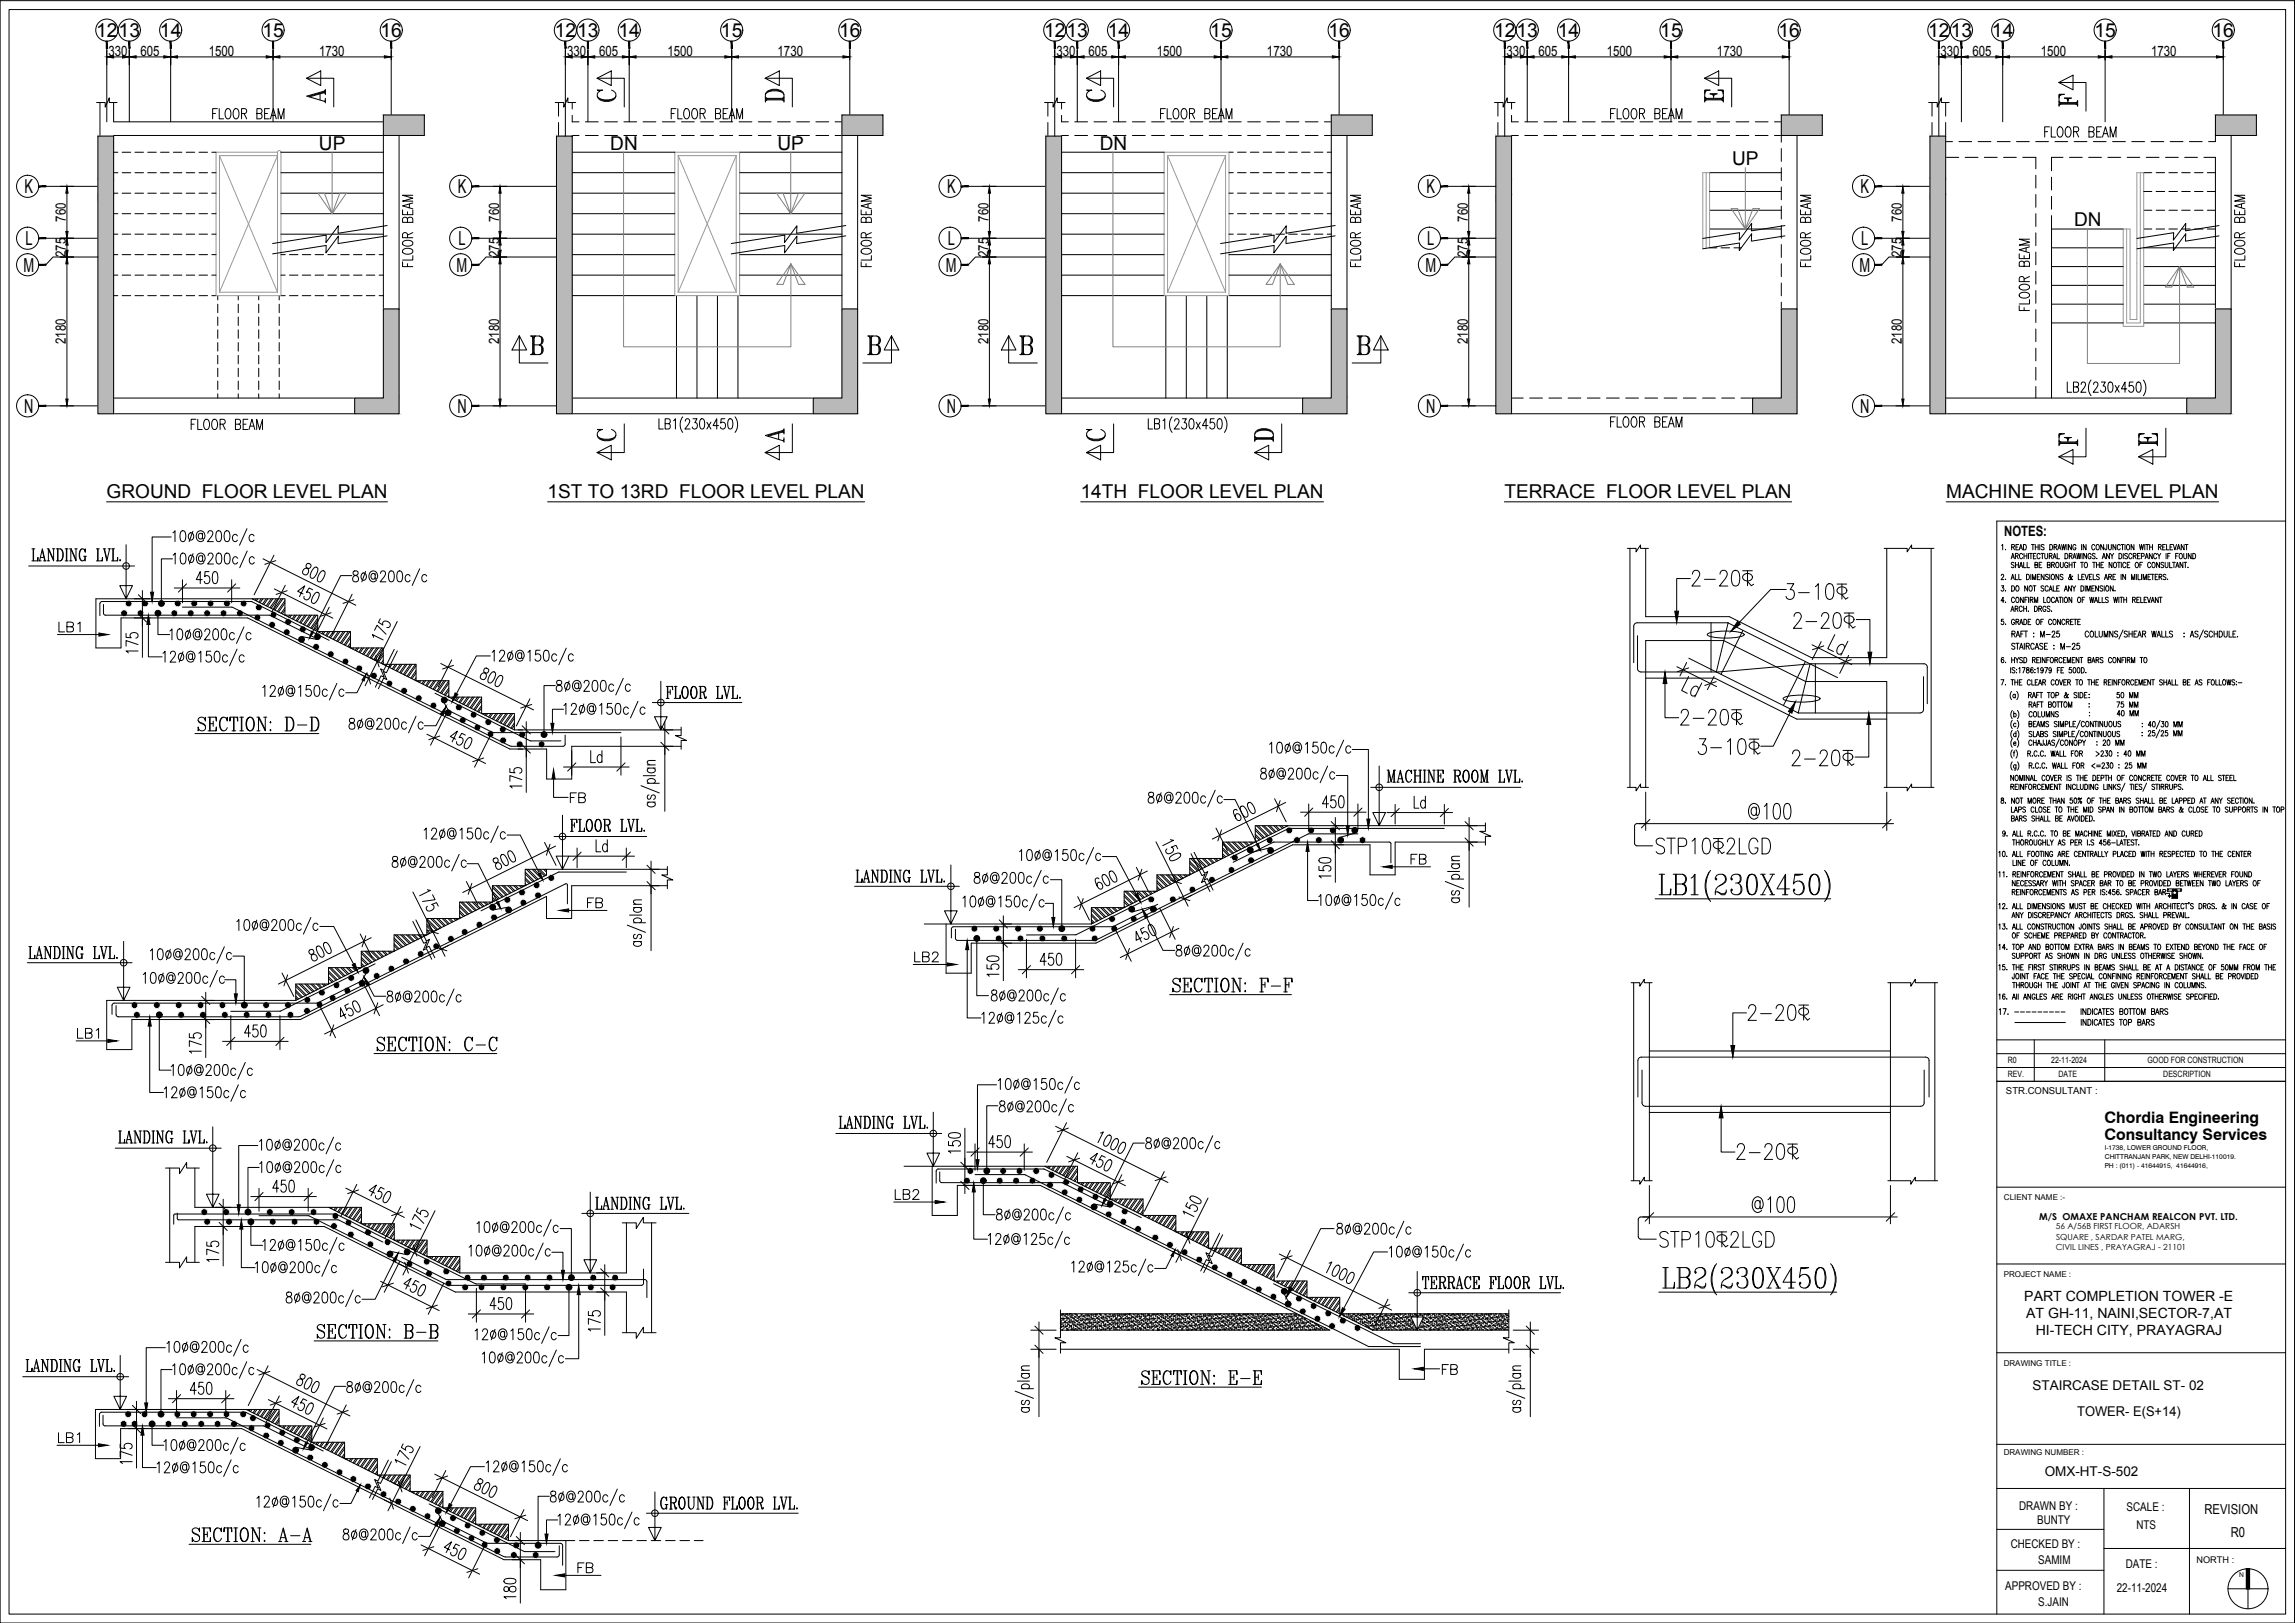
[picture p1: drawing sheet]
<svg xmlns="http://www.w3.org/2000/svg" width="594mm" height="420mm" viewBox="0 0 594 420" stroke-linecap="round" stroke-linejoin="round" font-family="sans-serif">
<defs><g id="words">
<g font-size="7.9">
<text x="436.7" y="153.1">2-20</text>
<text x="462.8" y="164">2-20</text>
<text x="433.9" y="189.1">2-20</text>
<text x="428.3" y="324.2">STP10 2LGD</text>
</g>
<g font-size="7.5">
<text x="461.1" y="156.3">3-10</text>
<text x="438.5" y="196.5">3-10</text>
<text x="462.5" y="199.3">2-20</text>
<text x="427.6" y="222.2">STP10 2LGD</text>
<text x="451.2" y="265.3">2-20</text>
<text x="448.4" y="301.3">2-20</text>
</g>
<g font-size="7.1">
<text x="78.3" y="27.9">A</text>
<text x="196.8" y="115.7">A</text>
</g>
<g font-size="6.6">
<text x="196.8" y="27.5">D</text>
<text x="531.6" y="28.9">F</text>
<text x="323.5" y="115.4">D</text>
<text x="531.6" y="116.8">F</text>
<text x="552.4" y="116.8">E</text>
</g>
<g font-size="6.2">
<text x="153.5" y="27.5">C</text>
<text x="280.1" y="27.5">C</text>
<text x="439.9" y="27.5">E</text>
<text x="153.5" y="115.4">C</text>
<text x="280.1" y="115.4">C</text>
<text x="146.4" y="209.2">FB</text>
<text x="364.1" y="225.1">FB</text>
<text x="151" y="236.4">FB</text>
<text x="230.4" y="311.9">LB2</text>
<text x="148.5" y="408.5">FB</text>
</g>
<g font-size="5.7">
<text x="14.1" y="164.7">LB1</text>
<text x="235.7" y="250.1">LB2</text>
<text x="18.7" y="269.9">LB1</text>
<text x="372.2" y="357">FB</text>
<text x="13.8" y="374.6">LB1</text>
</g>
<g font-size="5">
<text x="24.9" y="9.5">1213</text>
<text x="41.4" y="9.5">14</text>
<text x="67.9" y="9.5">15</text>
<text x="98.5" y="9.5">16</text>
<text x="143.6" y="9.5">1213</text>
<text x="160.1" y="9.5">14</text>
<text x="186.6" y="9.5">15</text>
<text x="217.2" y="9.5">16</text>
<text x="270.3" y="9.5">1213</text>
<text x="286.8" y="9.5">14</text>
<text x="313.3" y="9.5">15</text>
<text x="343.9" y="9.5">16</text>
<text x="386.7" y="9.5">1213</text>
<text x="403.3" y="9.5">14</text>
<text x="429.8" y="9.5">15</text>
<text x="460.4" y="9.5">16</text>
<text x="499.1" y="9.5">1213</text>
<text x="515.6" y="9.5">14</text>
<text x="542.2" y="9.5">15</text>
<text x="572.7" y="9.5">16</text>
<text x="6.4" y="50">K</text>
<text x="118.5" y="50">K</text>
<text x="245.2" y="50">K</text>
<text x="369.2" y="50">K</text>
<text x="481.6" y="50">K</text>
<text x="6.6" y="63.5">L</text>
<text x="118.7" y="63.5">L</text>
<text x="245.3" y="63.5">L</text>
<text x="369.4" y="63.5">L</text>
<text x="481.8" y="63.5">L</text>
<text x="6.1" y="70.3">M</text>
<text x="118.2" y="70.3">M</text>
<text x="244.9" y="70.3">M</text>
<text x="369" y="70.3">M</text>
<text x="481.3" y="70.3">M</text>
<text x="6.3" y="106.8">N</text>
<text x="118.4" y="106.8">N</text>
<text x="245.1" y="106.8">N</text>
<text x="369.1" y="106.8">N</text>
<text x="481.5" y="106.8">N</text>
</g>
<g font-size="4.9">
<text x="82.6" y="38.7">UP</text>
<text x="158" y="38.7">DN</text>
<text x="201.3" y="38.7">UP</text>
<text x="284.7" y="38.7">DN</text>
<text x="448.4" y="42.7">UP</text>
<text x="536.9" y="58.6">DN</text>
<text x="27.6" y="128.9">GROUND FLOOR LEVEL PLAN</text>
<text x="141.8" y="128.9">1ST TO 13RD FLOOR LEVEL PLAN</text>
<text x="279.7" y="128.9">14TH FLOOR LEVEL PLAN</text>
<text x="389.4" y="128.9">TERRACE FLOOR LEVEL PLAN</text>
<text x="503.8" y="128.9">MACHINE ROOM LEVEL PLAN</text>
</g>
<g font-size="4.4">
<text x="539.4" y="182">: 50 MM</text>
<text x="539.8" y="186.6">: 40 MM</text>
</g>
<g font-size="4.1">
<text x="544.8" y="290.8">Chordia Engineering</text>
<text x="544.8" y="295.1">Consultancy Services</text>
</g>
<g font-size="3.7">
<text x="28.1" y="14.5">330</text>
<text x="36.4" y="14.5">605</text>
<text x="54" y="14.5">1500</text>
<text x="82.6" y="14.5">1730</text>
<text x="146.8" y="14.5">330</text>
<text x="155.1" y="14.5">605</text>
<text x="172.8" y="14.5">1500</text>
<text x="201.3" y="14.5">1730</text>
<text x="273.5" y="14.5">330</text>
<text x="281.7" y="14.5">605</text>
<text x="299.4" y="14.5">1500</text>
<text x="328" y="14.5">1730</text>
<text x="390" y="14.5">330</text>
<text x="398.2" y="14.5">605</text>
<text x="415.9" y="14.5">1500</text>
<text x="444.5" y="14.5">1730</text>
<text x="502.3" y="14.5">330</text>
<text x="510.6" y="14.5">605</text>
<text x="528.3" y="14.5">1500</text>
<text x="556.8" y="14.5">1730</text>
<text x="17.1" y="57.4" transform="rotate(-90 17.1 57.4)">760</text>
<text x="129.2" y="57.4" transform="rotate(-90 129.2 57.4)">760</text>
<text x="255.9" y="57.4" transform="rotate(-90 255.9 57.4)">760</text>
<text x="379.9" y="57.4" transform="rotate(-90 379.9 57.4)">760</text>
<text x="492.3" y="57.4" transform="rotate(-90 492.3 57.4)">760</text>
<text x="17.1" y="66.6" transform="rotate(-90 17.1 66.6)">275</text>
<text x="129.2" y="66.6" transform="rotate(-90 129.2 66.6)">275</text>
<text x="255.9" y="66.6" transform="rotate(-90 255.9 66.6)">275</text>
<text x="379.9" y="66.6" transform="rotate(-90 379.9 66.6)">275</text>
<text x="492.3" y="66.6" transform="rotate(-90 492.3 66.6)">275</text>
<text x="17.1" y="89.1" transform="rotate(-90 17.1 89.1)">2180</text>
<text x="129.2" y="89.1" transform="rotate(-90 129.2 89.1)">2180</text>
<text x="255.9" y="89.1" transform="rotate(-90 255.9 89.1)">2180</text>
<text x="379.9" y="89.1" transform="rotate(-90 379.9 89.1)">2180</text>
<text x="492.3" y="89.1" transform="rotate(-90 492.3 89.1)">2180</text>
<text x="518.8" y="138.7">NOTES:</text>
</g>
<g font-size="3.6">
<text x="524" y="336.8">PART COMPLETION TOWER -E</text>
<text x="524.5" y="341.2">AT GH-11, NAINI,SECTOR-7,AT</text>
<text x="527" y="345.6">HI-TECH CITY, PRAYAGRAJ</text>
<text x="570.7" y="391.9">REVISION</text>
<text x="577.4" y="397.9">R0</text>
</g>
<g font-size="3.5">
<text x="526.1" y="359.9">STAIRCASE DETAIL ST- 02</text>
<text x="537.7" y="366.6">TOWER- E(S+14)</text>
<text x="529.3" y="382.2">OMX-HT-S-502</text>
</g>
<g font-size="3.1">
<text x="522.7" y="391">DRAWN BY :</text>
<text x="527.3" y="394.6">BUNTY</text>
<text x="550.5" y="391.1">SCALE :</text>
<text x="553" y="395.9">NTS</text>
<text x="520.5" y="400.9">CHECKED BY :</text>
<text x="527.6" y="405">SAMIM</text>
<text x="550.3" y="405.8">DATE :</text>
<text x="519.1" y="411.6">APPROVED BY :</text>
<text x="547.9" y="412.2">22-11-2024</text>
<text x="527.6" y="415.8">S.JAIN</text>
</g>
<text font-size="2.6" x="520.3" y="263.2">---------</text>
<g font-size="2.5">
<text x="519.3" y="283.1">STR.CONSULTANT :</text>
<text x="527.9" y="315.8">M/S OMAXE PANCHAM REALCON PVT. LTD.</text>
</g>
<text font-size="2.4" x="568.6" y="404.5">NORTH :</text>
<g font-size="2.3">
<text x="519.7" y="275.2">R0</text>
<text x="531" y="275.2">22-11-2024</text>
<text x="555.9" y="275.2">GOOD FOR CONSTRUCTION</text>
<text x="519.7" y="278.8">REV.</text>
<text x="532.8" y="278.8">DATE</text>
<text x="560" y="278.8">DESCRIPTION</text>
</g>
<g font-size="2.2">
<text x="532.1" y="323.5">CIVIL LINES , PRAYAGRAJ - 21101</text>
<text x="532.2" y="318.3">56 A/56B FIRST FLOOR, ADARSH</text>
<text x="532.2" y="320.9">SQUARE , SARDAR PATEL MARG,</text>
</g>
<g font-size="2.1">
<text x="518.7" y="310.6">CLIENT NAME :-</text>
<text x="518.7" y="330.5">PROJECT NAME :</text>
<text x="518.7" y="353.5">DRAWING TITLE :</text>
<text x="518.7" y="376.7">DRAWING NUMBER :</text>
</g>
<g font-size="1.8">
<text x="544.8" y="297.8">I-1738, LOWER GROUND FLOOR,</text>
<text x="544.8" y="302.3">PH : (011) - 41644915, 41644916,</text>
<text x="544.9" y="300">CHITTRANJAN PARK, NEW DELHI-110019.</text>
</g>
<text font-size="1.7" x="579.6" y="408.2">N</text>
</g></defs>
<!-- layer: GRID -->
<g fill="none" stroke="#000" stroke-width=".26">
<path d="M27.6 12.5v19M33.5 12.5v19M44.2 12.5v19M70.7 12.5v19M101.3 12.5v17.3M146.3 12.5v22.7M152.2 12.5v19M162.9 12.5v19M189.4 12.5v19M220 12.5v17.3M273 12.5v22.7M278.9 12.5v19"/>
<path d="M289.5 12.5v19M316.1 12.5v19M346.6 12.5v17.3M389.5 12.5v22.7M395.3 12.5v19M406 12.5v19M432.6 12.5v19M463.1 12.5v17.3M501.9 12.5v22.7M507.7 12.5v19M518.4 12.5v19M544.9 12.5v19"/>
<path d="M575.5 12.5v17.3M11.9 48.2h13.4M124 48.2h20M250.6 48.2h20.1M374.7 48.2h12.5M487.1 48.2h12.5M11.9 61.7h13.4M25.3 66.5h-11.6l-1.8 2M124 61.7h20M144 66.5h-18.2l-1.8 2M250.6 61.7h20.1M270.7 66.5h-18.2l-1.9 2"/>
<path d="M374.7 61.7h12.5M387.2 66.5h-10.6l-1.9 2M487.1 61.7h12.5M499.6 66.5h-10.6l-1.9 2M11.9 105.1h13.4M124 105.1h20M250.6 105.1h20.1M374.7 105.1h12.5M487.1 105.1h12.5"/>
</g>
<!-- layer: GRID NO. -->
<g fill="none" stroke="#000" stroke-width=".26">
<circle cx="27.6" cy="7.8" r="2.86"/>
<circle cx="33.5" cy="7.8" r="2.86"/>
<circle cx="44.2" cy="7.8" r="2.86"/>
<circle cx="70.7" cy="7.8" r="2.86"/>
<circle cx="101.3" cy="7.8" r="2.86"/>
<circle cx="146.4" cy="7.8" r="2.86"/>
<circle cx="152.2" cy="7.8" r="2.86"/>
<circle cx="162.9" cy="7.8" r="2.86"/>
<circle cx="189.4" cy="7.8" r="2.86"/>
<circle cx="220" cy="7.8" r="2.86"/>
<circle cx="273" cy="7.8" r="2.86"/>
<circle cx="278.9" cy="7.8" r="2.86"/>
<circle cx="289.6" cy="7.8" r="2.86"/>
<circle cx="316.1" cy="7.8" r="2.86"/>
<circle cx="346.7" cy="7.8" r="2.86"/>
<circle cx="389.5" cy="7.8" r="2.86"/>
<circle cx="395.3" cy="7.8" r="2.86"/>
<circle cx="406" cy="7.8" r="2.86"/>
<circle cx="432.6" cy="7.8" r="2.86"/>
<circle cx="463.1" cy="7.8" r="2.86"/>
<circle cx="501.9" cy="7.8" r="2.86"/>
<circle cx="507.7" cy="7.8" r="2.86"/>
<circle cx="518.4" cy="7.8" r="2.86"/>
<circle cx="544.9" cy="7.8" r="2.86"/>
<circle cx="575.5" cy="7.8" r="2.86"/>
<circle cx="7.1" cy="48.2" r="2.86"/>
<circle cx="119.3" cy="48.2" r="2.86"/>
<circle cx="245.9" cy="48.2" r="2.86"/>
<circle cx="370" cy="48.2" r="2.86"/>
<circle cx="482.4" cy="48.2" r="2.86"/>
<circle cx="7.1" cy="68.5" r="2.86"/>
<circle cx="7.1" cy="61.7" r="2.86"/>
<circle cx="119.3" cy="61.7" r="2.86"/>
<circle cx="119.3" cy="68.5" r="2.86"/>
<circle cx="245.9" cy="68.5" r="2.86"/>
<circle cx="245.9" cy="61.7" r="2.86"/>
<circle cx="370" cy="61.7" r="2.86"/>
<circle cx="370" cy="68.5" r="2.86"/>
<circle cx="482.4" cy="61.7" r="2.86"/>
<circle cx="482.4" cy="68.5" r="2.86"/>
<circle cx="7.1" cy="105.1" r="2.86"/>
<circle cx="119.3" cy="105.1" r="2.86"/>
<circle cx="245.9" cy="105.1" r="2.86"/>
<circle cx="370" cy="105.1" r="2.86"/>
<circle cx="482.4" cy="105.1" r="2.86"/>
</g>
<g fill="#000" stroke="#000" stroke-width=".26">
<path d="M27.5 10.7l.3 1.8v-1.8zM27.5 10.7l.3 1.8h-.3z"/>
<path d="M33.3 10.7l.3 1.8v-1.8zM33.3 10.7l.3 1.8h-.3z"/>
<path d="M44 10.7l.3 1.8v-1.8zM44 10.7l.3 1.8h-.3z"/>
<path d="M70.6 10.7l.2 1.8v-1.8zM70.6 10.7l.2 1.8h-.2z"/>
<path d="M101.1 10.7l.3 1.8v-1.8zM101.1 10.7l.3 1.8h-.3z"/>
<path d="M146.2 10.7l.3 1.8v-1.8zM146.2 10.7l.3 1.8h-.3z"/>
<path d="M152.1 10.7l.2 1.8v-1.8zM152.1 10.7l.2 1.8h-.2z"/>
<path d="M162.8 10.7l.2 1.8v-1.8zM162.8 10.7l.2 1.8h-.2z"/>
<path d="M189.3 10.7l.2 1.8v-1.8zM189.3 10.7l.2 1.8h-.2z"/>
<path d="M219.8 10.7l.3 1.8v-1.8zM219.8 10.7l.3 1.8h-.3z"/>
<path d="M272.9 10.7l.3 1.8v-1.8zM272.9 10.7l.3 1.8h-.3z"/>
<path d="M278.7 10.7l.3 1.8v-1.8zM278.7 10.7l.3 1.8h-.3z"/>
<path d="M289.4 10.7l.3 1.8v-1.8zM289.4 10.7l.3 1.8h-.3z"/>
<path d="M315.9 10.7l.3 1.8v-1.8zM315.9 10.7l.3 1.8h-.3z"/>
<path d="M346.5 10.7l.3 1.8v-1.8zM346.5 10.7l.3 1.8h-.3z"/>
<path d="M389.4 10.7l.2 1.8v-1.8zM389.4 10.7l.2 1.8h-.2z"/>
<path d="M395.2 10.7l.3 1.8v-1.8zM395.2 10.7l.3 1.8h-.3z"/>
<path d="M405.9 10.7l.3 1.8v-1.8zM405.9 10.7l.3 1.8h-.3z"/>
<path d="M432.4 10.7l.3 1.8v-1.8zM432.4 10.7l.3 1.8h-.3z"/>
<path d="M463 10.7l.3 1.8v-1.8zM463 10.7l.3 1.8h-.3z"/>
<path d="M501.8 10.7l.2 1.8v-1.8zM501.8 10.7l.2 1.8h-.2z"/>
<path d="M507.6 10.7l.3 1.8v-1.8zM507.6 10.7l.3 1.8h-.3z"/>
<path d="M518.3 10.7l.3 1.8v-1.8zM518.3 10.7l.3 1.8h-.3z"/>
<path d="M544.8 10.7l.3 1.8v-1.8zM544.8 10.7l.3 1.8h-.3z"/>
<path d="M575.4 10.7l.2 1.8v-1.8zM575.4 10.7l.2 1.8h-.2z"/>
<path d="M10 48.1v.3l1.9-.3zM10 48.4l1.9-.3v.3z"/>
<path d="M122.1 48.1v.3l1.9-.3zM122.1 48.4l1.9-.3v.3z"/>
<path d="M248.8 48.1v.3l1.8-.3zM248.8 48.4l1.8-.3v.3z"/>
<path d="M372.9 48.1v.3l1.8-.3zM372.9 48.4l1.8-.3v.3z"/>
<path d="M485.3 48.1v.3l1.8-.3zM485.3 48.4l1.8-.3v.3z"/>
<path d="M10 61.5v.3l1.9-.3zM10 61.8l1.9-.3v.3z"/>
<path d="M10 68.4v.3l1.9-.3zM10 68.7l1.9-.3v.3z"/>
<path d="M122.1 61.5v.3l1.9-.3zM122.1 61.8l1.9-.3v.3z"/>
<path d="M122.1 68.4v.3l1.9-.3zM122.1 68.7l1.9-.3v.3z"/>
<path d="M248.8 61.5v.3l1.8-.3zM248.8 61.8l1.8-.3v.3z"/>
<path d="M248.8 68.4v.3l1.8-.3zM248.8 68.7l1.8-.3v.3z"/>
<path d="M372.9 61.5v.3l1.8-.3zM372.9 61.8l1.8-.3v.3z"/>
<path d="M372.9 68.4v.3l1.8-.3zM372.9 68.7l1.8-.3v.3z"/>
<path d="M485.3 61.5v.3l1.8-.3zM485.3 61.8l1.8-.3v.3z"/>
<path d="M485.3 68.4v.3l1.8-.3zM485.3 68.7l1.8-.3v.3z"/>
<path d="M10 104.9v.3l1.9-.3zM10 105.2l1.9-.3v.3z"/>
<path d="M122.1 104.9v.3l1.9-.3zM122.1 105.2l1.9-.3v.3z"/>
<path d="M248.8 104.9v.3l1.8-.3zM248.8 105.2l1.8-.3v.3z"/>
<path d="M372.9 104.9v.3l1.8-.3zM372.9 105.2l1.8-.3v.3z"/>
<path d="M485.3 104.9v.3l1.8-.3zM485.3 105.2l1.8-.3v.3z"/>
</g>
<!-- layer: GRID DIM -->
<g fill="none" stroke="#000" stroke-width=".26">
<path d="M27.6 13v3.8M29.4 14.7h2.3M33.5 13v3.8M35.2 14.7h7.2M44.2 13v3.8M45.9 14.7h23M70.7 13v2.5M72.5 14.7h27M101.3 13v2.5M146.3 13v3.8M148.1 14.7h2.3M152.2 13v3.8"/>
<path d="M154 14.7h7.1M162.9 13v3.8M164.6 14.7h23M189.4 13v2.5M191.2 14.7h27M220 13v2.5M273 13v3.8M274.8 14.7h2.3M278.9 13v3.8M280.6 14.7h7.2M289.5 13v3.8M291.3 14.7h23"/>
<path d="M316.1 13v2.5M317.8 14.7h27.1M346.6 13v2.5M389.5 13v3.8M391.3 14.7h2.3M395.3 13v3.8M397.1 14.7h7.2M406 13v3.8M407.8 14.7h23M432.6 13v2.5M434.3 14.7h27.1M463.1 13v2.5"/>
<path d="M501.9 13v3.8M503.7 14.7h2.2M507.7 13v3.8M509.5 14.7h7.1M518.4 13v3.8M520.2 14.7h23M544.9 13v2.5M546.7 14.7h27M575.5 13v2.5M15.6 48.2h3.4M17.3 50v9.9M127.7 48.2h3.5"/>
<path d="M129.4 50v9.9M254.3 48.2h3.5M256.1 50v9.9M378.4 48.2h3.5M380.2 50v9.9M490.8 48.2h3.5M492.6 50v9.9M15.6 61.7h3.4M15.6 66.5h3.4M17.3 63.4v1.4M17.3 68.3v35M127.7 61.7h3.5"/>
<path d="M127.7 66.5h3.5M129.4 63.4v1.4M129.4 68.3v35M254.3 61.7h3.5M254.3 66.5h3.5M256.1 63.4v1.4M256.1 68.3v35M378.4 61.7h3.5M378.4 66.5h3.5M380.2 63.4v1.4M380.2 68.3v35M490.8 61.7h3.5"/>
<path d="M490.8 66.5h3.5M492.6 63.4v1.4M492.6 68.3v35M15.6 105.1h3.4M127.7 105.1h3.5M254.3 105.1h3.5M378.4 105.1h3.5M490.8 105.1h3.5"/>
</g>
<g fill="#000" stroke="#000" stroke-width=".26">
<path d="M27.6 14.7l1.8-.3v.6zM31.7 14.4l1.8 .3-1.8 .3zM33.5 14.7l1.7-.3v.6zM42.4 14.4l1.8 .3-1.8 .3zM44.2 14.7l1.7-.3v.6zM68.9 14.4l1.8 .3-1.8 .3zM70.7 14.7l1.8-.3v.6zM99.5 14.4l1.8 .3-1.8 .3zM146.3 14.7l1.8-.3v.6zM150.4 14.4l1.8 .3-1.8 .3zM152.2 14.7l1.8-.3v.6zM161.1 14.4l1.8 .3-1.8 .3z"/>
<path d="M162.9 14.7l1.7-.3v.6zM187.6 14.4l1.8 .3-1.8 .3zM189.4 14.7l1.8-.3v.6zM218.2 14.4l1.8 .3-1.8 .3zM273 14.7l1.8-.3v.6zM277.1 14.4l1.8 .3-1.8 .3zM278.9 14.7l1.7-.3v.6zM287.8 14.4l1.7 .3-1.7 .3zM289.5 14.7l1.8-.3v.6zM314.3 14.4l1.8 .3-1.8 .3zM316.1 14.7l1.7-.3v.6zM344.9 14.4l1.7 .3-1.7 .3z"/>
<path d="M389.5 14.7l1.8-.3v.6zM393.6 14.4l1.7 .3-1.7 .3zM395.3 14.7l1.8-.3v.6zM404.3 14.4l1.7 .3-1.7 .3zM406 14.7l1.8-.3v.6zM430.8 14.4l1.8 .3-1.8 .3zM432.6 14.7l1.7-.3v.6zM461.4 14.4l1.7 .3-1.7 .3zM501.9 14.7l1.8-.3v.6zM505.9 14.4l1.8 .3-1.8 .3zM507.7 14.7l1.8-.3v.6zM516.6 14.4l1.8 .3-1.8 .3z"/>
<path d="M518.4 14.7l1.8-.3v.6zM543.2 14.4l1.7 .3-1.7 .3zM544.9 14.7l1.8-.3v.6zM573.7 14.4l1.8 .3-1.8 .3zM17.3 48.2l.3 1.8h-.6zM17 59.9h.6l-.3 1.8zM129.4 48.2l.3 1.8h-.6zM129.1 59.9h.6l-.3 1.8zM256.1 48.2l.3 1.8h-.6zM255.8 59.9h.6l-.3 1.8zM380.2 48.2l.3 1.8h-.6zM379.9 59.9h.6l-.3 1.8z"/>
<path d="M492.6 48.2l.3 1.8h-.6zM492.3 59.9h.6l-.3 1.8zM17.3 61.7l.3 1.7h-.6zM17 64.8h.6l-.3 1.7zM17.3 66.5l.3 1.8h-.6zM129.4 61.7l.3 1.7h-.6zM129.1 64.8h.6l-.3 1.7zM129.4 66.5l.3 1.8h-.6zM256.1 61.7l.3 1.7h-.6zM255.8 64.8h.6l-.3 1.7zM256.1 66.5l.3 1.8h-.6zM380.2 61.7l.3 1.7h-.6z"/>
<path d="M379.9 64.8h.6l-.3 1.7zM380.2 66.5l.3 1.8h-.6zM492.6 61.7l.3 1.7h-.6zM492.3 64.8h.6l-.3 1.7zM492.6 66.5l.3 1.8h-.6zM17 103.3h.6l-.3 1.8zM129.1 103.3h.6l-.3 1.8zM255.8 103.3h.6l-.3 1.8zM379.9 103.3h.6l-.3 1.8zM492.3 103.3h.6l-.3 1.8z"/>
</g>
<!-- layer: S-FRAMING PLAN -->
<g fill="none" stroke="#000" stroke-width=".26">
<path d="M25.9 26.5v8.7M29.4 35.1h69.8v44.9M29.4 26.5v5h69.8M103.3 35.1v44.9M217.9 35.1v44.9M222 35.1v44.9M344.6 35.1v44.9M348.7 35.1v44.9M465.2 35.1v44.9M573.5 35.1v1.6M577.5 35.1v44.9M531.1 59.3v43.7"/>
<path d="M573.5 40.7v39.3M29.4 107.1h62.4M29.4 103h62.4M148.1 107.1h62.4M148.1 103h62.4M274.8 107.1h62.4M274.8 103h62.4M391.3 107.1h62.4M503.7 107.1h62.3M503.7 103h62.3"/>
</g>
<!-- layer: TOWER AREA BEAM.. -->
<g fill="none" stroke="#000" stroke-width=".26">
<path d="M29.4 35.1v.1M144.6 26.5v3.6M144.6 31.7v3.5M148.1 29.9v1.6h1.8M148.1 26.5v1.7M149.9 35.1h-1.8v.1M151.5 35.1h3.4M151.5 31.5h3.4M156.5 35.1h3.3M156.5 31.5h3.3M161.5 35.1h3.3M161.5 31.5h3.3"/>
<path d="M166.5 35.1h3.3M166.5 31.5h3.3M171.4 35.1h3.3M171.4 31.5h3.3M176.4 35.1h3.3M176.4 31.5h3.3M181.4 35.1h3.3M181.4 31.5h3.3M186.3 35.1h3.4M186.3 31.5h3.4M191.3 35.1h3.3M191.3 31.5h3.3"/>
<path d="M196.3 35.1h3.3M196.3 31.5h3.3M201.3 35.1h3.3M201.3 31.5h3.3M206.2 35.1h3.3M206.2 31.5h3.3M211.2 35.1h3.3M211.2 31.5h3.3M216.2 35.1h1.7M216.2 31.5h1.7M271.3 26.5v3.6M271.3 31.7v3.5"/>
<path d="M274.8 29.9v1.6h1.8M274.8 26.5v1.7M276.6 35.1h-1.8v.1M278.2 35.1h3.3M278.2 31.5h3.3M283.2 35.1h3.3M283.2 31.5h3.3M288.2 35.1h3.3M288.2 31.5h3.3M293.1 35.1h3.3M293.1 31.5h3.3M298.1 35.1h3.3"/>
<path d="M298.1 31.5h3.3M303.1 35.1h3.3M303.1 31.5h3.3M308 35.1h3.4M308 31.5h3.4M313 35.1h3.3M313 31.5h3.3M318 35.1h3.3M318 31.5h3.3M323 35.1h3.3M323 31.5h3.3M327.9 35.1h3.3"/>
<path d="M327.9 31.5h3.3M332.9 35.1h3.3M332.9 31.5h3.3M337.9 35.1h3.3M337.9 31.5h3.3M342.8 35.1h1.8M342.8 31.5h1.8M387.7 26.5v3.6M387.7 31.7v3.5M391.3 29.9v1.6h1.7M391.3 26.5v1.7M393 35.1h-1.7v.1"/>
<path d="M394.7 35.1h3.3M394.7 31.5h3.3M399.7 35.1h3.3M399.7 31.5h3.3M404.6 35.1h3.4M404.6 31.5h3.4M409.6 35.1h3.3M409.6 31.5h3.3M414.6 35.1h3.3M414.6 31.5h3.3M419.6 35.1h3.3M419.6 31.5h3.3"/>
<path d="M424.5 35.1h3.4M424.5 31.5h3.4M429.5 35.1h3.3M429.5 31.5h3.3M434.5 35.1h3.3M434.5 31.5h3.3M439.5 35.1h3.3M439.5 31.5h3.3M444.4 35.1h3.3M444.4 31.5h3.3M449.4 35.1h3.3M449.4 31.5h3.3"/>
<path d="M454.4 35.1h3.3M454.4 31.5h3.3M459.3 35.1h1.8v1.7M459.3 31.5h1.8M461.1 38.5v3.3M500.1 26.5v3.6M500.1 31.7v3.5M503.7 36.7h1.7M503.7 26.5v3.6M503.7 31.7v3.5M507.1 36.7h3.3M512.1 36.7h3.3"/>
<path d="M517 36.7h3.3M522 36.7h3.3M527 36.7h3.3M531.9 36.7h3.4M536.9 36.7h3.3M541.9 36.7h3.3M546.9 36.7h3.3M551.8 36.7h3.3M556.8 36.7h3.3M561.8 36.7h3.3M566.7 36.7h3.4M571.7 36.7h1.8"/>
<path d="M461.1 43.4v3.3M461.1 48.4v3.3M461.1 53.4v3.3M461.1 58.4v3.3M503.7 40.7h3.3M508.7 40.7h3.3M513.7 40.7h3.3M518.6 40.7h3.3M523.6 40.7h3.4v3M527 45.4v3.3M527 50.3v3.4M527 55.3v3.3"/>
<path d="M531.1 45.9v3.3M531.1 50.8v3.4M531.1 55.8v3.5M534 40.7h-2.9v3.5M535.7 40.7h3.3M540.7 40.7h3.3M545.6 40.7h3.3M550.6 40.7h3.3M555.6 40.7h3.3M560.6 40.7h3.3M565.5 40.7h3.3M570.5 40.7h3"/>
<path d="M461.1 63.3v3.3M461.1 68.3v3.3M461.1 73.3v3.3M461.1 78.2v1.8M527 60.3v3.3M527 65.3v3.3M527 70.2v3.3M527 75.2v3.3M527 80.2v3.3M527 85.1v3.4M527 90.1v3.3M527 95.1v3.3"/>
<path d="M391.3 103h3M396 103h3.3M400.9 103h3.4M405.9 103h3.3M410.9 103h3.3M415.9 103h3.3M420.8 103h3.3M425.8 103h3.3M430.8 103h3.3M435.7 103h3.3M440.7 103h3.3M445.7 103h3.3"/>
<path d="M450.6 103h3.1M527 100.1v2.9M421.2 142h2.3v.9l1.2-1.8v.9h2M421.9 142v61.8M426 142v17.6h21.7l21.2 10.6h19.5v-28.2M487.7 142h6v.9l1.1-1.8v.9h5.8M499.9 142v61.8M426 175.6h17.9l21.2 10.6h23.3M421.2 203.8h2.3v.9l1.2-1.7v.8h2M426 203.8v-38h20.2l21.2 10.6h21v27.4M487.7 203.8h6v.9l1.1-1.7v.8h5.8M422.2 254.4h2.3v.9l1.1-1.8v.9h2.1"/>
<path d="M422.9 254.4v51.3M427 254.4v51.3M488.7 254.4h5.9v.9l1.2-1.8v.9h5.8M489.4 254.4v51.3M500.8 254.4v51.3M427 272.1h62.4M427 288h62.4M422.2 305.7h2.3v.9l1.1-1.8v.9h2.1M488.7 305.7h5.9v.9l1.2-1.8v.9h5.8"/>
</g>
<!-- layer: TOWER COL HATCH -->
<g fill="#b9b9b9" stroke="#b9b9b9" stroke-width=".26">
<path d="M99.2 29.8l10.6 5.3v-5.3zM99.2 29.8l10.6 5.3h-10.6z"/>
<path d="M25.3 35.2l4.1 11v-11zM25.3 35.2l4.1 11h-4.1z"/>
<path d="M25.3 46.2l4.1 4.1v-4.1zM25.3 46.2l4.1 4.1h-4.1z"/>
<path d="M25.3 50.3l4.1 56.8v-56.8zM25.3 50.3l4.1 56.8h-4.1z"/>
<path d="M99.2 80l4.1 23v-23zM99.2 80l4.1 23h-4.1z"/>
<path d="M91.8 103l11.5 4.1v-4.1zM91.8 103l11.5 4.1h-11.5z"/>
<path d="M217.9 29.8l10.6 5.3v-5.3zM217.9 29.8l10.6 5.3h-10.6z"/>
<path d="M144 35.2l4.1 11v-11zM144 35.2l4.1 11h-4.1z"/>
<path d="M144 46.2l4.1 4.1v-4.1zM144 46.2l4.1 4.1h-4.1z"/>
<path d="M144 50.3l4.1 56.8v-56.8zM144 50.3l4.1 56.8h-4.1z"/>
<path d="M217.9 80l4.1 23v-23zM217.9 80l4.1 23h-4.1z"/>
<path d="M210.5 103l11.5 4.1v-4.1zM210.5 103l11.5 4.1h-11.5z"/>
<path d="M461.1 29.8l10.6 5.3v-5.3zM461.1 29.8l10.6 5.3h-10.6z"/>
<path d="M387.2 35.2l4.1 11v-11zM387.2 35.2l4.1 11h-4.1z"/>
<path d="M387.2 46.2l4.1 4.1v-4.1zM387.2 46.2l4.1 4.1h-4.1z"/>
<path d="M387.2 50.3l4.1 56.8v-56.8zM387.2 50.3l4.1 56.8h-4.1z"/>
<path d="M461.1 80l4.1 23v-23zM461.1 80l4.1 23h-4.1z"/>
<path d="M453.7 103l11.5 4.1v-4.1zM453.7 103l11.5 4.1h-11.5z"/>
<path d="M344.6 29.8l10.6 5.3v-5.3zM344.6 29.8l10.6 5.3h-10.6z"/>
<path d="M270.7 35.2l4.1 11v-11zM270.7 35.2l4.1 11h-4.1z"/>
<path d="M270.7 46.2l4.1 4.1v-4.1zM270.7 46.2l4.1 4.1h-4.1z"/>
<path d="M270.7 50.3l4.1 56.8v-56.8zM270.7 50.3l4.1 56.8h-4.1z"/>
<path d="M344.6 80l4.1 23v-23zM344.6 80l4.1 23h-4.1z"/>
<path d="M337.2 103l11.5 4.1v-4.1zM337.2 103l11.5 4.1h-11.5z"/>
<path d="M573.5 29.8l10.6 5.3v-5.3zM573.5 29.8l10.6 5.3h-10.6z"/>
<path d="M499.6 35.2l4.1 11v-11zM499.6 35.2l4.1 11h-4.1z"/>
<path d="M499.6 46.2l4.1 4.1v-4.1zM499.6 46.2l4.1 4.1h-4.1z"/>
<path d="M499.6 50.3l4.1 56.8v-56.8zM499.6 50.3l4.1 56.8h-4.1z"/>
<path d="M573.5 80l4 23v-23zM573.5 80l4 23h-4z"/>
<path d="M566 103l11.5 4.1v-4.1zM566 103l11.5 4.1h-11.5z"/>
</g>
<!-- layer: TOWER AREA COLUMN. -->
<g fill="none" stroke="#000" stroke-width=".26">
<path d="M25.3 35.2h4.1v71.9h-4.1zM99.2 29.8h10.6v5.3h-10.6zM144 35.2h4.1v71.9h-4.1zM217.9 29.8h10.6v5.3h-10.6zM270.7 35.2h4.1v71.9h-4.1zM344.6 29.8h10.6v5.3h-10.6zM387.2 35.2h4.1v71.9h-4.1zM461.1 29.8h10.6v5.3h-10.6zM499.6 35.2h4.1v71.9h-4.1zM573.5 29.8h10.6v5.3h-10.6zM99.2 80h4.1v27.1h-11.5v-4.1h7.4zM217.9 80h4.1v27.1h-11.5v-4.1h7.4z"/>
<path d="M344.6 80h4.1v27.1h-11.5v-4.1h7.4zM461.1 80h4.1v27.1h-11.5v-4.1h7.4zM573.5 80h4v27.1h-11.5v-4.1h7.5zM91.1 149h-2.9l-7.3 14.5M94 176.2l-1.6 3.1h-2.9M131.3 216.2h3.4l5 10M316.8 207h2.9l5.7 11.5M120.9 223.6h2.9l5 10M296.2 295.9h-2.8l-7.3 14.5M303.4 325.2l-1.6 3.2h-2.9M89.5 358.9h-2.8l-7.3 14.5M92.4 386l-1.5 3.2h-2.9"/>
</g>
<!-- layer: BEAM ELE -->
<g fill="none" stroke="#000" stroke-width=".26">
<path d="M25 26.5h2.2v1.2l1.1-2.4v1.2h2M143.7 26.5h2.2v1.2l1.1-2.4v1.2h2M270.4 26.5h2.2v1.2l1.1-2.4v1.2h2M386.9 26.5h2.2v1.2l1.1-2.4v1.2h2M499.2 26.5h2.3v1.2l1-2.4v1.2h2.1M102.1 168.1l-2.8 5.5-.8-.5 1 2.2-.9-.4-1.4 3M102.8 168.5l-2.8 5.7-.8-.4 .9 2.1-.8-.4-1.4 2.8M176.3 188.2v2.2h-1.4l2.8 1.3h-1.4v2.3M384.5 213v2.2h-1.4l2.8 1.3h-1.4v2.3M106.9 238.5l2.8 5.7 .8-.4-.9 2.2 .8-.4 1.4 2.7M107.7 238.1l2.7 5.5 .8-.4-1 2.2 .9-.4 1.5 2.9M172.8 224.3v2.2h-1.5l2.9 1.3h-1.4v2.3"/>
<path d="M308.3 221l2.8 5.7 .9-.4-1 2.2 .8-.4 1.4 2.7M309.1 220.6l2.7 5.5 .8-.4-.9 2.1 .8-.4 1.5 3M42.8 302.4h3.7v1.4l1.8-2.8v1.4h3.3M161.1 316.6h3.6v1.4l1.8-2.8v1.4h3.3M315.7 319.3l-2.7 5.4-.8-.4 .9 2.2-.8-.4-1.5 2.9M316.5 319.6l-2.8 5.7-.9-.4 1 2.2-.8-.4-1.4 2.7M42.8 326.8h3.7v1.4l1.8-2.8v1.4h3.3M274.5 339.1v7.2h-1.4l2.8 1.3h-1.4v2.7M390.6 339.1v7.2h-1.5l2.9 1.3h-1.4v2.7M161.1 345h3.6v1.5l1.8-2.9v1.4h3.3M100.5 378l-2.7 5.4-.8-.4 .9 2.2-.8-.4-1.5 3M101.3 378.4l-2.8 5.6-.8-.4 .9 2.2-.8-.4-1.4 2.8"/>
</g>
<!-- layer: TEXT2MM -->
<path d="M27.6 129.9h72.7M141.8 129.9h82M279.7 129.9h62.9M389.4 129.9h74.4M503.8 129.9h70.5" fill="none" stroke="#000" stroke-width=".26"/>
<!-- layer: T BEAM N -->
<g fill="none" stroke="#000" stroke-width=".26">
<path d="M55 29.4h.8M56.3 28.1h-1.3v2.7M56.7 28.1v2.7h1.2M58.6 28.2l.2-.1a1.15 1.15 0 0 1 1 1.7l-.1 .3a.66 .66 0 0 1-1.1 .5l-.3-.8v-.7zM60.7 28.2l.2-.1a1.15 1.15 0 0 1 1 1.7l-.1 .3a.66 .66 0 0 1-.7 .7 .66 .66 0 0 1-.7-.7l-.1-1zM62.5 29.4l1.2-.1 .1-.4-.1-.7-1.2-.1v2.7M63.2 29.4l.6 1.4M66.5 29.4l1.1-.1 .2-.4-.2-.7-1.1-.1v2.7h.9a.73 .73 0 0 0 .5-.7 .73 .73 0 0 0-.5-.7M68.5 29.4h.7M69.7 28.1h-1.2v2.7h1.2M70 30.8l.8-2.7 .7 2.7M70.3 29.9h.9"/>
<path d="M72 30.8v-2.7l.7 2.7 .8-2.7v2.7M173.7 29.4h.8M175 28.1h-1.3v2.7M175.5 28.1v2.7h1.1M177.3 28.2l.2-.1a1.15 1.15 0 0 1 1 1.7l-.1 .3a.66 .66 0 0 1-.7 .7 .66 .66 0 0 1-.6-.7l-.1-1zM179.4 28.2l.2-.1a1.15 1.15 0 0 1 1 1.7l-.1 .3a.67 .67 0 0 1-.7 .7 .67 .67 0 0 1-.7-.7v-1zM181.2 29.4l1.2-.1 .2-.4-.2-.7-1.2-.1v2.7M181.9 29.4l.7 1.4M185.2 29.4l1.2-.1 .1-.4-.1-.7-1.2-.1v2.7h.9a.74 .74 0 0 0 .5-.7 .74 .74 0 0 0-.5-.7M187.2 29.4h.8M188.4 28.1h-1.2v2.7h1.2M188.7 30.8l.8-2.7 .7 2.7"/>
<path d="M189 29.9h.9M190.7 30.8v-2.7l.8 2.7 .7-2.7v2.7M300.4 29.4h.8M301.7 28.1h-1.3v2.7M302.1 28.1v2.7h1.2M304 28.2l.2-.1a1.15 1.15 0 0 1 1 1.7l-.1 .3a.66 .66 0 0 1-.7 .7 .66 .66 0 0 1-.7-.7l-.1-1zM306.1 28.2l.2-.1a1.15 1.15 0 0 1 .9 1.7l-.1 .3a.67 .67 0 0 1-.6 .7 .67 .67 0 0 1-.7-.7l-.1-1zM307.9 29.4l1.1-.1 .2-.4-.2-.7-1.1-.1v2.7M308.6 29.4l.6 1.4M311.9 29.4l1.1-.1 .2-.4-.2-.7-1.1-.1v2.7h.8a.74 .74 0 0 0 .5-.7 .74 .74 0 0 0-.5-.7M313.9 29.4h.7M315.1 28.1h-1.2v2.7h1.2"/>
<path d="M315.4 30.8l.7-2.7 .8 2.7M315.7 29.9h.9M317.4 30.8v-2.7l.7 2.7 .8-2.7v2.7M416.9 29.4h.8M418.1 28.1h-1.2v2.7M418.6 28.1v2.7h1.2M420.5 28.2l.2-.1a1.14 1.14 0 0 1 .9 1.7v.3a.67 .67 0 0 1-.7 .7 .67 .67 0 0 1-.7-.7l-.1-1zM422.6 28.2l.2-.1a1.15 1.15 0 0 1 .9 1.7l-.1 .3a.66 .66 0 0 1-1 .5l-.4-.8v-.7zM424.4 29.4l1.1-.1 .2-.4-.2-.7-1.1-.1v2.7M425.1 29.4l.6 1.4M428.4 29.4l1.1-.1 .2-.4-.2-.7-1.1-.1v2.7h.8a.73 .73 0 0 0 .5-.7 .73 .73 0 0 0-.5-.7M430.4 29.4h.7"/>
<path d="M431.6 28.1h-1.2v2.7h1.2M431.9 30.8l.7-2.7 .8 2.7M432.2 29.9h.9M433.9 30.8v-2.7l.7 2.7 .8-2.7v2.7M529.3 34.1h.7M530.5 32.8h-1.2v2.7M531 32.8v2.7h1.1M532.9 33l.2-.2a1.16 1.16 0 0 1 .9 1.7l-.1 .4a.67 .67 0 0 1-.6 .6 .67 .67 0 0 1-.7-.6l-.1-1.1zM535 33l.2-.2a1.16 1.16 0 0 1 .9 1.7l-.1 .4a.67 .67 0 0 1-.7 .6 .67 .67 0 0 1-.6-.6l-.1-1.1zM536.8 34.1l1.1-.1 .2-.4-.2-.6-1.1-.2v2.7M537.4 34.1l.7 1.4M540.7 34.1l1.2-.1 .2-.4-.2-.6-1.2-.2v2.7h.9a.74 .74 0 0 0 .5-.7 .74 .74 0 0 0-.5-.7"/>
<path d="M542.7 34.1h.8M544 32.8h-1.3v2.7h1.3M544.2 35.5l.8-2.7 .8 2.7M544.5 34.6h1M546.2 35.5v-2.7l.8 2.7 .8-2.7v2.7M104.2 54.3v1.3h2.7v-1.3M105.5 56.7a.73 .73 0 0 1 .7-.5 .73 .73 0 0 1 .7 .5v.9h-2.7l.1-1.2 .4-.2 .6 .2 .2 1.2M105.5 54.8v.8M106 52.8v1M106.9 52.5l-2.7 .8 2.7 .8M106.9 50.6h-2.7l2.7 .7-2.7 .8h2.7M222.9 54.3v1.3h2.7v-1.3"/>
<path d="M224.2 56.7a.73 .73 0 0 1 .7-.5 .73 .73 0 0 1 .7 .5v.9h-2.7l.1-1.2 .4-.2 .6 .2 .2 1.2M224.2 54.8v.8M224.7 52.8v1M225.6 52.5l-2.7 .8 2.7 .8M225.6 50.6h-2.7l2.7 .7-2.7 .8h2.7M349.6 54.3v1.3h2.6v-1.3M350.8 56.7a.73 .73 0 0 1 .7-.5 .73 .73 0 0 1 .7 .5v.9h-2.6l.1-1.2 .4-.2 .6 .2 .1 1.2M350.8 54.8v.8M351.4 52.8v1M352.2 52.5l-2.6 .8 2.6 .8M352.2 50.6h-2.6l2.6 .7-2.6 .8h2.6M466.1 54.3v1.3h2.6v-1.3"/>
<path d="M467.3 56.7a.73 .73 0 0 1 .7-.5 .73 .73 0 0 1 .7 .5v.9h-2.6l.1-1.2 .4-.2 .6 .2 .1 1.2M467.3 54.8v.8M467.8 52.8v1M468.7 52.5l-2.6 .8 2.6 .8M468.7 50.6h-2.6l2.6 .7-2.6 .8h2.6M578.5 54.3v1.3h2.6v-1.3M579.7 56.7a.73 .73 0 0 1 .7-.5 .73 .73 0 0 1 .7 .5v.9h-2.6l.1-1.2 .4-.2 .6 .2 .1 1.2M579.7 54.8v.8M580.2 52.8v1M581.1 52.5l-2.6 .8 2.6 .8M581.1 50.6h-2.6l2.6 .7-2.6 .8h2.6M104.2 67.8v1.2h2.7"/>
<path d="M104.3 64.7a1.84 1.84 0 0 1 2.6 .2 1.16 1.16 0 0 1-1.7 .9l-.4-.1a.67 .67 0 0 1-.5-1zM104.3 62.6a1.87 1.87 0 0 1 2.6 .2 1.16 1.16 0 0 1-1.7 .9l-.4-.1a.67 .67 0 0 1-.5-1zM105.5 61.5l-.2-1.1-.3-.2-.7 .2-.1 1.1h2.7M105.5 68.3v.7M106.9 66.2v1.1h-2.7M106.9 60.2l-1.4 .7M222.9 67.8v1.2h2.7M223 64.7a1.83 1.83 0 0 1 2.6 .2 1.16 1.16 0 0 1-1.7 .9l-.4-.1a.67 .67 0 0 1-.5-1zM223 62.6a1.86 1.86 0 0 1 2.6 .2 1.16 1.16 0 0 1-1.7 .9l-.4-.1a.67 .67 0 0 1-.5-1zM224.2 61.5l-.2-1.1-.3-.2-.7 .2-.1 1.1h2.7M224.2 68.3v.7M225.6 66.2v1.1h-2.7"/>
<path d="M225.6 60.2l-1.4 .7M349.6 67.8v1.2h2.6M349.7 64.7a1.83 1.83 0 0 1 2.5 .2 1.15 1.15 0 0 1-1.6 .9l-.4-.1a.67 .67 0 0 1-.5-1zM349.7 62.6a1.86 1.86 0 0 1 2.5 .2 1.15 1.15 0 0 1-1.6 .9l-.4-.1a.67 .67 0 0 1-.5-1zM350.8 61.5l-.1-1.1-.4-.2-.6 .2-.1 1.1h2.6M350.8 68.3v.7M352.2 66.2v1.1h-2.6M352.2 60.2l-1.4 .7M466.1 67.8v1.2h2.6M466.2 64.7a1.84 1.84 0 0 1 2.5 .2 1.16 1.16 0 0 1-1.6 .9l-.4-.1a.67 .67 0 0 1-.5-1zM466.2 62.6a1.87 1.87 0 0 1 2.5 .2 1.16 1.16 0 0 1-1.6 .9l-.4-.1a.67 .67 0 0 1-.5-1zM467.3 61.5l-.1-1.1-.4-.2-.6 .2-.1 1.1h2.6"/>
<path d="M467.3 68.3v.7M468.7 66.2v1.1h-2.6M468.7 60.2l-1.4 .7M522.7 79.2v1.2h2.6M522.7 65.7v1.3h2.6v-1.3M522.8 76a1.84 1.84 0 0 1 2.5 .2 1.16 1.16 0 0 1-1.6 1l-.4-.1a.66 .66 0 0 1-.5-1.1zM522.8 74a1.84 1.84 0 0 1 2.5 .1 1.16 1.16 0 0 1-1.6 1l-.4-.1a.66 .66 0 0 1-.5-1zM524 72.9l-.2-1.1-.3-.2-.7 .2-.1 1.1h2.6M524 68.1a.73 .73 0 0 1 .7-.5 .73 .73 0 0 1 .6 .5v.8h-2.6l.1-1.1 .4-.2 .6 .2 .2 1.1M524 66.2v.8M524 79.6v.8M524.5 64.2v1"/>
<path d="M525.3 77.6v1.1h-2.6M525.3 63.9l-2.6 .8 2.6 .7M525.3 61.9h-2.6l2.6 .8-2.6 .7h2.6M525.3 71.6l-1.3 .7M578.5 67.8v1.2h2.6M578.6 64.7a1.83 1.83 0 0 1 2.5 .2 1.16 1.16 0 0 1-1.6 .9l-.4-.1a.67 .67 0 0 1-.5-1zM578.6 62.6a1.86 1.86 0 0 1 2.5 .2 1.16 1.16 0 0 1-1.6 .9l-.4-.1a.67 .67 0 0 1-.5-1zM579.7 61.5l-.1-1.1-.4-.2-.6 .2-.1 1.1h2.6M579.7 68.3v.7M581.1 66.2v1.1h-2.6M581.1 60.2l-1.4 .7M535.1 98.9v2.6h1.2"/>
<path d="M538.7 99.5l.4-.6 .6 .1 .2 .4-.3 .9-1 1.2h1.4M541.3 98.4a3.4 3.4 0 0 0 0 4M541.9 99.5l.1-.4a.61 .61 0 0 1 .9-.1 .61 .61 0 0 1 .1 .9l-1.2 1.6h1.4M543.9 98.9h1.1l-.6 1a.77 .77 0 0 1 .6 1.1 .77 .77 0 0 1-1.2 .3l-.1-.3M545.9 99l.5-.1a1.58 1.58 0 0 1 .5 2.1l-.2 .4-.5 .1a2.07 2.07 0 0 1-.3-2.5zM547.5 99.8l1.1 1.7M548.6 99.8l-1.1 1.7M552.2 98.9h-1l-.1 1.1a.84 .84 0 0 1 1.3 .5 .84 .84 0 0 1-.9 1l-.5-.5M553.2 99l.5-.1a1.58 1.58 0 0 1 .5 2.1l-.2 .4-.5 .1a2.07 2.07 0 0 1-.3-2.5zM554.8 98.4a3.4 3.4 0 0 1 0 4M49.5 109.8h.7M50.7 108.5h-1.2v2.7"/>
<path d="M51.2 108.5v2.7h1.1M53.1 108.7l.2-.2a1.16 1.16 0 0 1 .9 1.7l-.1 .4a.66 .66 0 0 1-.6 .6 .66 .66 0 0 1-.7-.6l-.1-1zM55.2 108.7l.2-.2a1.16 1.16 0 0 1 .9 1.7l-.1 .4a.67 .67 0 0 1-.6 .6 .67 .67 0 0 1-.7-.6l-.1-1zM57 109.8l1.1-.1 .2-.4-.2-.6-1.1-.2v2.7M57.6 109.8l.7 1.4M60.9 109.8l1.2-.1 .2-.4-.2-.6-1.2-.2v2.7h.9a.74 .74 0 0 0 .5-.7 .74 .74 0 0 0-.5-.7M62.9 109.8h.8M64.2 108.5h-1.3v2.7h1.3M64.5 111.2l.7-2.7 .8 2.7M64.7 110.3h1M66.4 111.2v-2.7l.8 2.7 .8-2.7v2.7M170.6 108.4v2.7h1.1"/>
<path d="M172.2 109.7l1.1-.2 .2-.3-.2-.7-1.1-.1v2.7h.8a.74 .74 0 0 0 .5-.7 .74 .74 0 0 0-.5-.7M174.4 108.9l.4-.5v2.7M176.7 107.9a3.3 3.3 0 0 0 0 4M177.4 109l.1-.3a.61 .61 0 0 1 .9-.2 .61 .61 0 0 1 0 .9l-1.1 1.7h1.3M179.4 108.4h1l-.5 1a.78 .78 0 0 1 .6 1.1 .78 .78 0 0 1-1.2 .3l-.1-.2M181.4 108.5l.4-.1a1.61 1.61 0 0 1 .5 2.2l-.2 .3-.4 .2a1.61 1.61 0 0 1-.5-2.2zM183 109.3l1 1.8M184 109.3l-1 1.8M186 110.2h-1.4l.9-1.8v2.7M187.6 108.4h-.9l-.1 1.1a.84 .84 0 0 1 1.3 .5 .84 .84 0 0 1-.9 1.1l-.5-.5M188.7 108.5l.4-.1a1.61 1.61 0 0 1 .5 2.2l-.2 .3-.5 .2a1.61 1.61 0 0 1-.4-2.2zM190.3 107.9a3.3 3.3 0 0 1 0 4"/>
<path d="M297.2 108.4v2.7h1.2M298.9 109.7l1.1-.2 .2-.3-.2-.7-1.1-.1v2.7h.8a.74 .74 0 0 0 .5-.7 .74 .74 0 0 0-.5-.7M301 108.9l.5-.5v2.7M303.4 107.9a3.3 3.3 0 0 0 0 4M304.1 109l.1-.3a.61 .61 0 0 1 .8-.2 .61 .61 0 0 1 .1 .9l-1.1 1.7h1.3M306 108.4h1.1l-.6 1a.78 .78 0 0 1 .6 1.1 .78 .78 0 0 1-1.1 .3l-.1-.2M308 108.5l.5-.1a1.61 1.61 0 0 1 .5 2.2l-.2 .3-.5 .2a1.61 1.61 0 0 1-.5-2.2zM309.6 109.3l1.1 1.8M310.7 109.3l-1.1 1.8M312.7 110.2h-1.4l.9-1.8v2.7M314.3 108.4h-1l-.1 1.1a.84 .84 0 0 1 1.4 .5 .84 .84 0 0 1-1 1.1l-.4-.5M315.3 108.5l.5-.1a1.61 1.61 0 0 1 .5 2.2l-.2 .3-.5 .2a1.61 1.61 0 0 1-.5-2.2z"/>
<path d="M316.9 107.9a3.3 3.3 0 0 1 0 4M416.9 109.2h.8M418.1 107.9h-1.2v2.7M418.6 107.9v2.7h1.2M420.5 108l.2-.1a1.15 1.15 0 0 1 .9 1.7v.3a.67 .67 0 0 1-.7 .7 .67 .67 0 0 1-.7-.7l-.1-1zM422.6 108l.2-.1a1.16 1.16 0 0 1 .9 1.7l-.1 .3a.66 .66 0 0 1-1 .5l-.4-.8 .1-1zM424.4 109.2l1.1-.1 .2-.4-.2-.7-1.1-.1v2.7M425.1 109.2l.6 1.4M428.4 109.2l1.1-.1 .2-.4-.2-.7-1.1-.1v2.7h.8a.74 .74 0 0 0 .5-.7 .74 .74 0 0 0-.5-.7M430.4 109.2h.7M431.6 107.9h-1.2v2.7h1.2M431.9 110.6l.7-2.7 .8 2.7"/>
<path d="M432.2 109.7h.9M433.9 110.6v-2.7l.7 2.7 .8-2.7v2.7M536.7 100.2l1.2-.2 .2-.3-.2-.7-1.2-.1v2.6h.9a.73 .73 0 0 0 .5-.6 .73 .73 0 0 0-.5-.7M550.6 100.7h-1.5l1-1.8v2.6"/>
</g>
<!-- layer: 27SDG - RAILING -->
<g fill="none" stroke="#989898" stroke-width=".26">
<path d="M55.9 39.4h15.9a.44 .44 0 0 1 .5-.4 .44 .44 0 0 1 .4 .4v37.1h-16.8zM71.8 39.4v36.2M174.7 39.4h16.8v37.1h-16.8zM301.3 39.4h16.8v37.1h-16.8zM56.8 40.3v35.3M56.8 40.3h15l-15 35.3M56.8 40.3l15 35.3M175.6 40.3h15M175.6 40.3v35.3M175.6 40.3l15 35.3M190.6 40.3v35.3M190.6 40.3l-15 35.3"/>
<path d="M302.2 40.3h15M302.2 40.3v35.3M302.2 40.3l15 35.3M317.2 40.3v35.3M317.2 40.3l-15 35.3M441.7 44.7v19.6M531.1 59.3v43.7M553.1 44.7h1.8v39.8h-5.3v-25.2h1.8v23.4h1.7zM554 44.7v38.9h-3.5v-24.3M56.8 75.6h15M175.6 75.6h15M302.2 75.6h15"/>
<path d="M442.5 64.1v-19.4h-1.7v19.7"/>
</g>
<!-- layer: 24SDG - STAIRCASE -->
<g fill="none" stroke="#000" stroke-width=".26">
<path d="M29.4 39.4h1.1M31.6 39.4h2.2M34.9 39.4h2.2M38.2 39.4h2.3M41.6 39.4h2.2M44.9 39.4h2.2M48.2 39.4h2.2M51.5 39.4h2.2M54.8 39.4h1.1M72.7 39.4h26.5M148.2 39.4h26.5M191.5 39.4h26.5"/>
<path d="M274.8 39.4h26.5M318.1 39.4h1.1M320.3 39.4h2.3M323.7 39.4h2.2M327 39.4h2.2M330.3 39.4h2.2M333.6 39.4h2.2M336.9 39.4h2.2M340.2 39.4h2.2M343.5 39.4h1.1M29.4 50h1.1M29.4 44.7h1.1"/>
<path d="M29.4 55.3h1.1M31.6 50h2.2M31.6 44.7h2.2M31.6 55.3h2.2M34.9 50h2.2M34.9 44.7h2.2M34.9 55.3h2.2M38.2 50h2.3M38.2 44.7h2.3M38.2 55.3h2.3M41.6 50h2.2M41.6 44.7h2.2"/>
<path d="M41.6 55.3h2.2M44.9 50h2.2M44.9 44.7h2.2M44.9 55.3h2.2M48.2 50h2.2M48.2 44.7h2.2M48.2 55.3h2.2M51.5 50h2.2M51.5 44.7h2.2M51.5 55.3h2.2M54.8 50h1.1M54.8 44.7h1.1"/>
<path d="M54.8 55.3h1.1M72.7 50h26.5M72.7 44.7h26.5M72.7 55.3h26.5M100.2 58.4l-12.7 2 .1-1.9-3.2 4.3v-1.9l-13.8 2.1M148.2 50h26.5M148.2 44.7h26.5M148.2 55.3h26.5M191.5 50h26.5M191.5 44.7h26.5M191.5 55.3h26.5M218.9 58.4l-12.7 2 .1-1.9-3.2 4.3 .1-1.9-13.9 2.1"/>
<path d="M274.8 50h26.5M274.8 44.7h26.5M274.8 55.3h26.5M318.1 50h1.1M318.1 44.7h1.1M318.1 55.3h1.1M320.3 50h2.3M320.3 44.7h2.3M320.3 55.3h2.3M323.7 50h2.2M323.7 44.7h2.2M323.7 55.3h2.2"/>
<path d="M327 50h2.2M327 44.7h2.2M327 55.3h2.2M330.3 50h2.2M330.3 44.7h2.2M330.3 55.3h2.2M333.6 50h2.2M333.6 44.7h2.2M333.6 55.3h2.2M336.9 50h2.2M336.9 44.7h2.2M336.9 55.3h2.2"/>
<path d="M340.2 50h2.2M340.2 44.7h2.2M340.2 55.3h2.2M343.5 50h1.1M343.5 44.7h1.1M343.5 55.3h1.1M345.6 58.4l-12.7 2 .1-1.9-3.3 4.3 .1-1.9-13.8 2.1M442.5 44.7h18.6M442.5 54.4h18.6M442.5 59.3h18.6M442.5 49.6h18.6M462 58.4l-8.7 1.4 .1-2-3.2 4.4 .1-2-9.5 1.5"/>
<path d="M531.1 59.3h18.5M554.9 44.7h2.1M554.9 54.4h2.1M554.9 59.3h2.1M554.9 49.6h2.1M558.1 44.7h2.2M558.1 54.4h2.2M558.1 59.3h2.2M558.1 49.6h2.2M561.4 44.7h2.2M561.4 54.4h2.2M561.4 59.3h2.2"/>
<path d="M561.4 49.6h2.2M564.7 44.7h2.3M564.7 54.4h2.3M564.7 59.3h2.3M564.7 49.6h2.3M568.1 44.7h2.2M568.1 54.4h2.2M568.1 59.3h2.2M568.1 49.6h2.2M571.4 44.7h2.1M571.4 54.4h2.1M571.4 59.3h2.1"/>
<path d="M571.4 49.6h2.1M574.4 58.4l-8.7 1.4 .1-2-3.2 4.4 .1-2-9.6 1.5M29.4 60.6h1.1M29.4 65.9h1.1M29.4 71.2h1.1M29.4 76.5h1.1M31.6 60.6h2.2M31.6 65.9h2.2M31.6 71.2h2.2M31.6 76.5h2.2M34.9 60.6h2.2M34.9 65.9h2.2"/>
<path d="M34.9 71.2h2.2M34.9 76.5h2.2M38.2 60.6h2.3M38.2 65.9h2.3M38.2 71.2h2.3M38.2 76.5h2.3M41.6 60.6h2.2M41.6 65.9h2.2M41.6 71.2h2.2M41.6 76.5h2.2M44.9 60.6h2.2M44.9 65.9h2.2"/>
<path d="M44.9 71.2h2.2M44.9 76.5h2.2M48.2 60.6h2.2M48.2 65.9h2.2M48.2 71.2h2.2M48.2 76.5h2.2M51.5 60.6h2.2M51.5 65.9h2.2M51.5 71.2h2.2M51.5 76.5h2.2M54.8 60.6h1.1M54.8 65.9h1.1"/>
<path d="M54.8 71.2h1.1M54.8 76.5h1.1M56.4 76.5v1.1M56.4 78.7v2.3M61.7 76.5v1.1M61.7 78.7v2.3M67 76.5v1.1M67 78.7v2.3M72.3 76.5v1.1M72.3 78.7v2.3M72.7 60.6h26.5M72.7 65.9h1.1"/>
<path d="M72.7 71.2h1.1M72.7 76.5h1.1M74.9 65.9h2.2M74.9 71.2h2.2M74.9 76.5h2.2M78.2 65.9h2.3M78.2 71.2h2.3M78.2 76.5h2.3M81.6 65.9h2.2M81.6 71.2h2.2M81.6 76.5h2.2M84.9 65.9h2.2"/>
<path d="M84.9 71.2h2.2M84.9 76.5h2.2M88.2 65.9h2.2M88.2 71.2h2.2M88.2 76.5h2.2M91.5 65.9h2.2M91.5 71.2h2.2M91.5 76.5h2.2M94.8 65.9h2.2M94.8 71.2h2.2M94.8 76.5h2.2M98.1 65.9h1.1"/>
<path d="M98.1 71.2h1.1M98.1 76.5h1.1M100.2 61.1l-12.7 2 .1-2-3.2 4.4v-2l-13.8 2.2M148.2 60.6h26.5M148.2 65.9h26.5M148.2 71.2h26.5M148.2 76.5h26.5M175.1 76.5v26.5M180.4 76.5v26.5M185.7 76.5v26.5M191 76.5v26.5M191.5 60.6h26.5"/>
<path d="M191.5 65.9h26.5M191.5 71.2h26.5M191.5 76.5h26.5M218.9 61.1l-12.7 2 .1-2-3.2 4.4 .1-2-13.9 2.2M274.8 60.6h26.5M274.8 65.9h26.5M274.8 71.2h26.5M274.8 76.5h26.5M301.8 76.5v26.5M307.1 76.5v26.5M312.4 76.5v26.5M317.7 76.5v26.5"/>
<path d="M318.1 60.6h1.1M318.1 65.9h26.5M318.1 71.2h26.5M318.1 76.5h26.5M320.3 60.6h2.3M323.7 60.6h2.2M327 60.6h2.2M330.3 60.6h2.2M333.6 60.6h2.2M336.9 60.6h2.2M340.2 60.6h2.2M343.5 60.6h1.1"/>
<path d="M345.6 61.1l-12.7 2 .1-2-3.3 4.4 .1-2-13.8 2.2M442.5 64.2h1.9M445.5 64.2h2.2M448.8 64.2h1.9M462 61.1l-8.7 1.3 .1-1.9-3.2 4.3 .1-1.9-9.5 1.5M531.1 64.2h18.5M531.1 69h18.5M531.1 73.9h18.5M531.1 78.7h18.5M554.9 64.2h18.6M554.9 69h18.6M554.9 73.9h18.6"/>
<path d="M554.9 78.7h18.6M574.4 61.1l-8.7 1.3 .1-1.9-3.2 4.3 .1-1.9-9.6 1.5M56.4 82.1v2.2M56.4 85.4v2.2M56.4 88.7v2.2M56.4 92v2.2M56.4 95.3v2.2M56.4 98.6v2.2M61.7 82.1v2.2M61.7 85.4v2.2M61.7 88.7v2.2M61.7 92v2.2"/>
<path d="M61.7 95.3v2.2M61.7 98.6v2.2M67 82.1v2.2M67 85.4v2.2M67 88.7v2.2M67 92v2.2M67 95.3v2.2M67 98.6v2.2M72.3 82.1v2.2M72.3 85.4v2.2M72.3 88.7v2.2M72.3 92v2.2"/>
<path d="M72.3 95.3v2.2M72.3 98.6v2.2M531.1 83.6h18.5M554.9 83.6h18.6M56.4 101.9v1.1M61.7 101.9v1.1M67 101.9v1.1M72.3 101.9v1.1"/>
</g>
<g fill="none" stroke="#808080" stroke-width=".26">
<path d="M86 39.4v15.9M161.4 39.4v50.4h43.3v-21.5M204.7 39.4v15.9M288.1 39.4v50.4h43.3v-21.5M82.3 50h1.7l2 5.3zM88 50h1.7l-3.7 5.3zM201 50h1.7l2 5.3zM206.7 50h1.7l-3.7 5.3zM448.1 54h1.7l2 5.3zM451.8 43.4v15.9M453.8 54h1.7l-3.7 5.3zM540.3 59.3v34.8h23.9v-25.1"/>
<path d="M204.7 68.3l-2 5.3h-1.6zM204.7 68.3l3.7 5.3h-1.7zM331.4 68.3l-2 5.3h-1.7zM331.4 68.3l3.7 5.3h-1.7zM564.2 69l-2 5.3h-1.7zM564.2 69l3.7 5.3h-1.7z"/>
</g>
<!-- layer: TEXT-20 -->
<g fill="none" stroke="#000" stroke-width=".26">
<path d="M137.3 87h2.3a1.16 1.16 0 0 1 1 1.1 1.16 1.16 0 0 1-1 1.2M137.5 87l.4 .2M137.7 87l.2 .4M137.9 87v4.8M137.9 91.6l-.4 .2M137.9 91.3l-.2 .5M138.1 87.2v4.4M138.3 87v4.8M138.3 91.3l.2 .5M138.3 91.6l.4 .2M138.5 87l-.2 .4M138.7 87l-.4 .2"/>
<path d="M139.6 87l.4 .2 .2 .5v.9l-.2 .4-.4 .3h-1.3M139.6 89.3a1.29 1.29 0 0 1 1 1.2 1.29 1.29 0 0 1-1 1.3h-2.3M139.6 89.3l.4 .2 .2 .5v1.1l-.2 .5-.4 .2M140.2 87.4l.2 .5-.2 .9M140.2 89.7l.2 .5-.2 1.1M224.6 87h2.3a1.16 1.16 0 0 1 1 1.1 1.16 1.16 0 0 1-1 1.2M224.8 87l.4 .2M225 87l.2 .4M225.2 87v4.8M225.2 91.6l-.4 .2M225.2 91.3l-.2 .5M225.4 87.2v4.4"/>
<path d="M225.6 87v4.8M225.6 91.3l.2 .5M225.6 91.6l.4 .2M225.8 87l-.2 .4M226 87l-.4 .2M226.9 87l.4 .2 .2 .5v.9l-.2 .4-.4 .3h-1.3M226.9 89.3a1.29 1.29 0 0 1 1 1.2 1.29 1.29 0 0 1-1 1.3h-2.3M226.9 89.3l.4 .2 .2 .5v1.1l-.2 .5-.4 .2M227.5 87.4l.2 .5-.2 .9M227.5 89.7l.2 .5-.2 1.1M264 87h2.3a1.16 1.16 0 0 1 1 1.1 1.16 1.16 0 0 1-1 1.2M264.2 87l.4 .2"/>
<path d="M264.4 87l.2 .4M264.6 87v4.8M264.6 91.6l-.4 .2M264.6 91.3l-.2 .5M264.7 87.2v4.4M264.9 87v4.8M264.9 91.3l.2 .5M264.9 91.6l.4 .2M265.1 87l-.2 .4M265.3 87l-.4 .2M266.3 87l.4 .2 .2 .5v.9l-.2 .4-.4 .3h-1.4M266.3 89.3a1.29 1.29 0 0 1 1 1.2 1.29 1.29 0 0 1-1 1.3h-2.3"/>
<path d="M266.3 89.3l.4 .2 .2 .5v1.1l-.2 .5-.4 .2M266.9 87.4l.2 .5-.2 .9M266.9 89.7l.2 .5-.2 1.1M351.3 87h2.3a1.16 1.16 0 0 1 1 1.1 1.16 1.16 0 0 1-1 1.2M351.5 87l.4 .2M351.7 87l.2 .4M351.9 87v4.8M351.9 91.6l-.4 .2M351.9 91.3l-.2 .5M352 87.2v4.4M352.2 87v4.8M352.2 91.3l.2 .5"/>
<path d="M352.2 91.6l.4 .2M352.4 87l-.2 .4M352.6 87l-.4 .2M353.6 87l.4 .2 .2 .5v.9l-.2 .4-.4 .3h-1.4M353.6 89.3a1.29 1.29 0 0 1 1 1.2 1.29 1.29 0 0 1-1 1.3h-2.3M353.6 89.3l.4 .2 .2 .5v1.1l-.2 .5-.4 .2M354.2 87.4l.2 .5-.2 .9M354.2 89.7l.2 .5-.2 1.1"/>
</g>
<!-- layer: sec -->
<g fill="none" stroke="#000" stroke-width=".26">
<path d="M79.3 20.3l3.7-1.9v3.8zM154.5 20.3h7.1v7.4M154.5 20.3l3.7-1.9v3.8zM198.1 20.3l3.6-1.9v3.8zM281.2 20.3h7.1v7.4M281.2 20.3l3.7-1.9v3.8zM441.2 20.3h7.1v7.4M441.2 20.3l3.7-1.9v3.8zM532.9 21.4l3.7-1.9v3.8zM134.4 86.9v7.1h7.4M134.4 86.9l1.9 3.7h-3.8zM230.8 86.9v7.1h-7.4"/>
<path d="M230.8 86.9l1.9 3.7h-3.8zM261.1 86.9v7.1h7.4M261.1 86.9l1.9 3.7h-3.8zM357.4 86.9v7.1h-7.4M357.4 86.9l1.9 3.7h-3.8zM154.5 117.2l3.7-1.9v3.8zM198.1 117.2l3.6-1.9v3.8zM281.2 117.2l3.7-1.9v3.8zM324.7 117.2l3.7-1.9v3.8zM532.9 118.3l3.7-1.9v3.8zM553.6 118.3l3.7-1.9v3.8zM65.3 155l67.8 34"/>
<path d="M133.1 189v-4.3h-8.4v-4.2h-8.5v-4.3h-8.5v-4.2h-8.5v-4.3h-8.5v-4.2h-8.5v-4.2h-8.4v-4.3h-49v12.7h6.5v-7.7h32.8l67.9 33.9h9.5v7.8h6.5v-8.5h28.3M133.1 189h43.2M333.4 213.8l-50.9 25.4M384.5 213.8h-59.6v4.2h-8.4v4.2h-8.5v4.3h-8.5v4.2h-8.5v4.3h-8.5v4.2M384.5 218h-23.4v8.5h-6.5v-7.8h-20l-50.9 25.5h-32.3v7.7h-6.5v-12.7M141.5 225v1.5l-64.9 32.5M172.8 225h-36.8v4.3h-8.5v4.2h-8.5v4.3h-8.5v4.2h-8.5v4.3h-8.5v4.2h-8.5v4.2h-8.4v4.3M172.8 229.3h-24.8v8.5h-6.5v-5.7l-63.8 31.8h-43.6v7.8h-6.5v-12.7h49M239.2 239.2h43.3M521.6 264.7h13M43.9 302.4v24.4M50.4 302.4v10.2h43.2v4.2h8.5v4.2h8.4v4.3h8.5v4.2"/>
<path d="M85.1 312.6l33.9 16.9M162.2 316.6v12.9h-43.2M168.7 316.6v28.4M234 301.9h44.9v4.3h8.5v4.2h8.5v4.3h8.5v4.2h8.5v4.2h8.5v4.3h8.4v4.2h8.5v4.3h8.5v4.2h43.8M241.3 301.9v12.8h6.5v-7.8h21.5l74.9 37.4h-69.7M270.4 301.9l84.9 42.4h35.3M50.4 326.8v-9.3h33.5l34 17h44.3v10.5M274.5 340.1h61.2M274.5 349.3h87.7v7.8h6.5v-7.8h21.9M63.7 364.9l67.9 33.9M131.6 398.8v-4.2h-8.5v-4.3h-8.5v-4.2h-8.4v-4.2h-8.5v-4.3h-8.5v-4.2h-8.5v-4.3h-8.5v-4.2h-47.5v12.7h6.5v-7.8h31.4l67.9 34h9.5v7.8h6.5v-12.8M131.6 398.8h17.2"/>
<path d="M150 398.8h2.5M153.7 398.8h2.5M157.4 398.8h2.5M161.2 398.8h2.4M164.9 398.8h2.4M168.6 398.8h2.4M172.3 398.8h2.5M176 398.8h2.5M179.7 398.8h2.3"/>
</g>
<!-- layer: A-HATCH -->
<g fill="none" stroke="#000" stroke-width=".26">
<path d="M65.5 155l-.1 .1M66.3 155l-.2 .4M66.7 155l-.3 .6M67.6 155l-.6 .9M68.1 155l-.8 1M68.9 155l-.9 1.4M69.3 155l-1 1.5M70.2 155l-1.3 1.8M70.6 155l-1.4 2M71.5 155l-1.6 2.3M71.9 155l-1.7 2.5M72.8 155l-2 2.8"/>
<path d="M73.2 155l-2 3M73.8 158l-.7 .9M73.8 156.1l-1.7 2.3M73.8 159.2h-.1M73.8 157.3l-1 1.5M73.8 155.5l-2 2.8M74.1 159.3l-.1 .1M75 159.3l-.3 .4M75.4 159.3l-.4 .6M76.3 159.3l-.7 .9M76.7 159.3l-.7 1.1M77.6 159.3l-1 1.4"/>
<path d="M78 159.3l-1.1 1.5M78.9 159.3l-1.3 1.9M79.3 159.3l-1.4 2M80.2 159.3l-1.7 2.3M80.6 159.3l-1.8 2.5M81.5 159.3l-2 2.8M81.9 159.3l-2.1 3M82.2 162.5l-.5 .7M82.2 160.6l-1.4 2.2M82.2 161.9l-.8 1.2M82.2 160l-1.8 2.6M82.4 163.5l-.1 .1"/>
<path d="M82.8 163.5l-.1 .2M83.7 163.5l-.4 .5M84.1 163.5l-.5 .7M85 163.5l-.7 1M85.4 163.5l-.8 1.2M86.3 163.5l-1.1 1.5M86.7 163.5l-1.2 1.7M87.6 163.5l-1.4 2M88 163.5l-1.5 2.1M88.9 163.5l-1.8 2.4M89.3 163.5l-1.8 2.6M90.2 163.5l-2.1 2.9"/>
<path d="M90.6 163.5l-2.2 3.1M90.7 167l-.4 .5M90.7 165.2l-1.3 1.9M90.7 166.4l-.7 1M90.7 164.5l-1.6 2.4M91.1 167.7l-.1 .2M91.5 167.7l-.2 .3M92.4 167.7l-.5 .6M92.8 167.7l-.5 .8M93.7 167.7l-.8 1.1M94.1 167.7l-.9 1.3M95 167.7l-1.1 1.6"/>
<path d="M95.4 167.7l-1.2 1.8M96.3 167.7l-1.5 2.1M96.7 167.7l-1.6 2.2M97.5 167.7l-1.7 2.6M98 167.7l-1.9 2.7M98.8 167.7l-2.1 3M99.2 171.5l-.2 .4M99.2 169.7l-1.2 1.7M99.2 167.8l-2.1 3.1M99.2 170.9l-.5 .8M99.2 169.1l-1.5 2.1M99.8 172l-.2 .2"/>
<path d="M100.2 172l-.3 .3M101 172l-.4 .7M101.5 172l-.6 .8M102.4 172l-.9 1.1M102.8 172l-.9 1.3M103.6 172l-1.1 1.6M104.1 172l-1.3 1.8M104.9 172l-1.4 2.1M105.4 172l-1.6 2.3M106.2 172l-1.8 2.6M106.7 172l-2 2.7M107.5 172l-2.1 3.1"/>
<path d="M107.7 176.1l-.1 .1M107.7 174.2l-1.1 1.5M107.7 172.3l-2 2.9M107.7 175.4l-.4 .6M107.7 173.6l-1.4 1.9M108.4 176.2l-.2 .3M108.9 176.2l-.3 .5M109.7 176.2l-.5 .8M110.2 176.2l-.7 .9M111 176.2l-.8 1.3M111.5 176.2l-1 1.4M112.3 176.2l-1.2 1.7"/>
<path d="M112.8 176.2l-1.4 1.9M113.6 176.2l-1.5 2.2M114 176.2l-1.6 2.4M114.9 176.2l-1.9 2.7M115.3 176.2l-1.9 2.9M116.2 178.7l-.9 1.3M116.2 176.9l-1.9 2.6M116.2 180l-.3 .3M116.2 178.1l-1.2 1.8M116.2 176.3l-2.2 3.1M116.3 180.5h-.1M117.1 180.5l-.2 .3"/>
<path d="M117.5 180.5l-.3 .5M118.4 180.5l-.6 .8M118.9 180.5l-.7 1M119.7 180.5l-.9 1.3M120.1 180.5l-1 1.4M121 180.5l-1.2 1.8M121.4 180.5l-1.3 1.9M122.3 180.5l-1.6 2.2M122.7 180.5l-1.7 2.4M123.6 180.5l-1.9 2.7M124 180.5l-2 2.9M124.7 183.3l-.8 1"/>
<path d="M124.7 181.4l-1.7 2.5M124.7 184.5l-.1 .1M124.7 182.6l-1.1 1.6M124.7 180.8l-2.1 2.9M124.9 184.7v.1M125.8 184.7l-.3 .4M126.2 184.7l-.4 .6M127.1 184.7l-.6 .9M127.5 184.7l-.7 1.1M128.4 184.7l-1 1.4M128.8 184.7l-1 1.5M129.7 184.7l-1.3 1.9"/>
<path d="M130.1 184.7l-1.4 2M131 184.7l-1.7 2.3M131.4 184.7l-1.7 2.5M132.3 184.7l-2 2.8M132.7 184.7l-2.1 3M133.1 187.8l-.6 .8M133.1 185.9l-1.5 2.3M133.1 187.2l-.9 1.3M133.1 185.3l-1.8 2.7M316.5 220l1.5 1.5M316.5 218.5l2.5 2.5M316.5 219.5l1.8 1.8"/>
<path d="M316.5 218l2.8 2.8M317.5 218l2.5 2.5M318 218l2.3 2.3M319 218l2 2M319.5 218l1.8 1.8M320.5 218l1.5 1.5M321 218l1.3 1.3M322 218l1 1M322.5 218l.8 .8M323.5 218l.5 .5M324 218l.3 .3M324.9 218h.1"/>
<path d="M324.9 216.5l1.1 1M324.9 215l2.1 2M324.9 217.5l.4 .3M324.9 216l1.4 1.3M324.9 214.5l2.4 2.3M325.2 213.8l2.8 2.7M325.7 213.8l2.6 2.5M326.7 213.8l2.3 2.2M327.2 213.8l2.1 2M328.2 213.8l1.8 1.7M328.7 213.8l1.6 1.5M329.7 213.8l1.3 1.2"/>
<path d="M330.2 213.8l1.1 1M331.2 213.8l.8 .7M331.7 213.8l.6 .5M332.7 213.8l.3 .2M333.2 213.8h.1M110.5 239.8l1.5 1.5M110.5 238.3l2.5 2.5M110.5 239.3l1.8 1.8M110.5 237.8l2.8 2.8M111.5 237.8l2.5 2.5M112 237.8l2.3 2.3M113 237.8l2 2"/>
<path d="M113.5 237.8l1.8 1.8M114.5 237.8l1.5 1.5M115 237.8l1.3 1.3M116 237.8l1 1M116.5 237.8l.8 .8M117.5 237.8l.5 .5M118 237.8l.3 .3M119 236.3l1 1M119 234.8l2 2M119 237.3l.3 .3M119 235.8l1.3 1.3M119 234.3l2.3 2.3"/>
<path d="M119.2 233.5l2.8 2.8M119.7 233.5l2.6 2.6M120.7 233.5l2.3 2.3M121.2 233.5l2.1 2.1M122.2 233.5l1.8 1.8M122.7 233.5l1.6 1.6M123.7 233.5l1.3 1.3M124.2 233.5l1.1 1.1M125.2 233.5l.8 .8M125.7 233.5l.6 .6M126.7 233.5l.3 .3M127.2 233.5l.1 .1"/>
<path d="M127.5 232.8l.5 .5M127.5 231.3l1.5 1.5M127.5 229.8l2.5 2.5M127.5 232.3l.8 .8M127.5 230.8l1.8 1.8M127.5 229.3l2.8 2.8M128.5 229.3l2.5 2.5M129 229.3l2.3 2.3M130 229.3l2 2M130.5 229.3l1.8 1.8M131.5 229.3l1.5 1.5M132 229.3l1.3 1.3"/>
<path d="M133 229.3l1 1M133.5 229.3l.8 .8M134.5 229.3l.5 .5M135 229.3l.3 .3M136 229.3h.1M136 227.8l1 1M136 226.3l2 2M136 228.8l.3 .3M136 227.3l1.3 1.3M136 225.8l2.3 2.3M136.2 225l2.8 2.8M136.7 225l2.6 2.6"/>
<path d="M137.7 225l2.3 2.3M138.2 225l2.1 2.1M139.2 225l1.8 1.8M139.7 225l1.6 1.6M140.7 225l.8 .8M141.2 225l.3 .3M282.5 238.6l.4 .4M282.5 237.1l1.4 1.4M282.5 235.6l2.4 2.4M282.5 238.1l.8 .7M282.5 236.6l1.8 1.7M282.5 235.1l2.8 2.7"/>
<path d="M283.4 235l2.5 2.5M283.9 235l2.4 2.3M284.9 235l2 2M285.4 235l1.9 1.8M286.4 235l1.5 1.5M286.9 235l1.4 1.3M287.9 235l1 1M288.4 235l.9 .8M289.4 235l.5 .5M289.9 235l.4 .3M290.9 235h.1M291 233.6l.9 .9"/>
<path d="M291 232.1l1.9 1.9M291 234.6l.3 .2M291 233.1l1.3 1.2M291 231.6l2.3 2.2M291.2 230.7l2.7 2.8M291.7 230.7l2.6 2.6M292.7 230.7l2.2 2.3M293.2 230.7l2.1 2.1M294.2 230.7l1.7 1.8M294.7 230.7l1.6 1.6M295.7 230.7l1.2 1.3M296.2 230.7l1.1 1.1"/>
<path d="M297.2 230.7l.7 .8M297.7 230.7l.6 .6M298.7 230.7l.2 .3M299.2 230.7l.1 .1M299.5 230l.4 .5M299.5 228.6l1.4 1.4M299.5 227.1l2.4 2.4M299.5 229.6l.8 .7M299.5 228l1.8 1.8M299.5 226.6l2.8 2.7M300.4 226.5l2.5 2.5M300.9 226.5l2.4 2.3"/>
<path d="M301.9 226.5l2 2M302.4 226.5l1.9 1.8M303.4 226.5l1.5 1.5M303.9 226.5l1.4 1.3M304.9 226.5l1 1M305.4 226.5l.9 .8M306.4 226.5l.5 .5M306.9 226.5l.4 .3M307.9 226.5h.1M308 225l1 1M308 223.5l2 2M308 226l.3 .3"/>
<path d="M308 224.5l1.3 1.3M308 223l2.3 2.3M308.2 222.2l2.8 2.8M308.7 222.2l2.6 2.6M309.7 222.2l2.3 2.3M310.2 222.2l2.1 2.1M311.2 222.2l1.8 1.8M311.7 222.2l1.6 1.6M312.7 222.2l1.3 1.3M313.2 222.2l1.1 1.1M314.2 222.2l.8 .8M314.7 222.2l.6 .6"/>
<path d="M315.7 222.2l.3 .3M316.2 222.2l.1 .1M316.5 221.5l.5 .5M316.5 221l.8 .8M76.6 258.4l.4 .4M76.6 256.9l1.4 1.4M76.6 255.4l2.4 2.4M76.6 257.9l.7 .7M76.6 256.4l1.7 1.7M76.6 254.9l2.7 2.7M77.4 254.7l2.6 2.6M77.9 254.7l2.4 2.4"/>
<path d="M78.9 254.7l2.1 2.1M79.4 254.7l1.9 1.9M80.4 254.7l1.6 1.6M80.9 254.7l1.4 1.4M81.9 254.7l1.1 1.1M82.4 254.7l.9 .9M83.4 254.7l.6 .6M83.9 254.7l.4 .4M84.9 254.7l.1 .1M85 253.3l1 1M85 251.9l2 1.9M85 254.3l.3 .3"/>
<path d="M85 252.8l1.3 1.3M85 251.3l2.3 2.3M85.2 250.5l2.8 2.8M85.7 250.5l2.6 2.6M86.7 250.5l2.3 2.3M87.2 250.5l2.1 2.1M88.2 250.5l1.8 1.8M88.7 250.5l1.6 1.6M89.7 250.5l1.3 1.3M90.2 250.5l1.1 1.1M91.2 250.5l.8 .8M91.7 250.5l.6 .6"/>
<path d="M92.7 250.5l.3 .3M93.2 250.5l.1 .1M93.5 249.8l.5 .5M93.5 248.3l1.5 1.5M93.5 246.8l2.5 2.5M93.5 249.3l.8 .8M93.5 247.8l1.8 1.8M93.5 246.3l2.8 2.8M94.5 246.3l2.5 2.5M95 246.3l2.3 2.3M95.9 246.3l2.1 2M96.5 246.3l1.8 1.8"/>
<path d="M97.5 246.3l1.5 1.5M97.9 246.3l1.4 1.3M99 246.3l1 1M99.5 246.3l.8 .8M100.4 246.3l.6 .5M101 246.3l.3 .3M101.9 246.3h.1M102 244.8l1 1M102 243.3l2 2M102 245.8l.3 .3M102 244.3l1.3 1.3M102 242.8l2.3 2.3"/>
<path d="M102.2 242l2.8 2.8M102.7 242l2.6 2.6M103.7 242l2.3 2.3M104.2 242l2.1 2.1M105.2 242l1.8 1.8M105.7 242l1.6 1.6M106.7 242l1.3 1.3M107.2 242l1.1 1.1M108.2 242l.8 .8M108.7 242l.6 .6M109.7 242l.3 .3M110.2 242l.1 .1"/>
<path d="M110.5 241.3l.5 .5M110.5 240.8l.8 .8M85.6 312.6l-.1 .2M86.1 312.6l-.3 .3M86.9 312.6l-.5 .6M87.4 312.6l-.6 .8M88.2 312.6l-.8 1.1M88.7 312.6l-1 1.3M89.5 312.6l-1.1 1.6M89.9 312.6l-1.2 1.8M90.8 312.6l-1.5 2.1M91.2 312.6l-1.6 2.2"/>
<path d="M92.1 312.6l-1.8 2.6M92.5 312.6l-1.9 2.7M93.4 312.6l-2.2 3M93.6 316.6l-.1 .2M93.6 314.8l-1.1 1.5M93.6 312.9l-2 2.9M93.6 316l-.4 .6M93.6 314.2l-1.4 1.9M94.3 316.8l-.2 .3M94.7 316.8l-.3 .4M95.6 316.8l-.5 .8M96 316.8l-.6 .9"/>
<path d="M96.9 316.8l-.9 1.2M97.3 316.8l-.9 1.4M98.2 316.8l-1.2 1.7M98.6 316.8l-1.3 1.9M99.5 316.8l-1.5 2.2M99.9 316.8l-1.6 2.4M100.8 316.8l-1.9 2.7M101.2 316.8l-2 2.8M102.1 319.3l-.9 1.3M102.1 317.5l-1.9 2.6M102.1 318.7l-1.3 1.7M102.1 316.8l-2.2 3.2"/>
<path d="M270.6 301.9v.1M271.5 301.9l-.3 .4M271.9 301.9l-.4 .6M272.8 301.9l-.6 .9M273.2 301.9l-.7 1M274.1 301.9l-1 1.4M274.5 301.9l-1 1.5M275.4 301.9l-1.3 1.9M275.8 301.9l-1.4 2M276.7 301.9l-1.6 2.3M277.1 301.9l-1.7 2.5M278 301.9l-2 2.8"/>
<path d="M278.4 301.9l-2.1 3M278.9 304.9l-.7 .9M278.9 303l-1.6 2.4M278.9 306.1h.1M278.9 304.2l-1 1.5M278.9 302.4l-1.9 2.8M279.3 306.2l-.1 .1M280.2 306.2l-.4 .4M280.6 306.2l-.4 .6M281.5 306.2l-.7 .9M281.9 306.2l-.8 1.1M282.8 306.2l-1 1.4"/>
<path d="M283.2 306.2l-1.1 1.5M284.1 306.2l-1.4 1.9M284.5 306.2l-1.5 2M285.3 306.2l-1.6 2.3M285.8 306.2l-1.8 2.5M286.6 306.2l-2 2.8M287.1 306.2l-2.1 3M287.4 309.4l-.5 .7M287.4 307.5l-1.5 2.2M287.4 308.8l-.8 1.2M287.4 306.9l-1.8 2.6M287.6 310.4l-.1 .1"/>
<path d="M288 310.4l-.2 .2M288.9 310.4l-.4 .5M289.3 310.4l-.5 .7M290.1 310.4l-.7 1M290.6 310.4l-.8 1.2M291.4 310.4l-1 1.5M291.9 310.4l-1.2 1.7M292.7 310.4l-1.4 2M293.2 310.4l-1.5 2.1M294 310.4l-1.7 2.5M294.5 310.4l-1.9 2.6M295.3 310.4l-2 2.9"/>
<path d="M295.8 310.4l-2.2 3.1M295.9 313.9l-.4 .6M295.9 312.1l-1.3 1.9M295.9 313.3l-.7 1M295.9 311.4l-1.7 2.4M296.2 314.7v.1M296.7 314.7l-.2 .2M297.5 314.7l-.4 .6M298 314.7l-.6 .7M298.8 314.7l-.7 1M299.3 314.7l-.9 1.2M300.1 314.7l-1.1 1.5"/>
<path d="M300.6 314.7l-1.3 1.7M301.4 314.7l-1.4 2M301.8 314.7l-1.5 2.2M302.7 314.7l-1.8 2.5M303.1 314.7l-1.8 2.6M304 314.7l-2.1 3M304.4 318.4l-.3 .4M304.4 316.6l-1.2 1.7M304.4 314.7l-2.2 3.1M304.4 317.8l-.6 .8M304.4 316l-1.5 2.1M304.7 318.9l-.1 .1"/>
<path d="M305.2 318.9l-.2 .3M306 318.9l-.4 .6M306.5 318.9l-.6 .8M307.3 318.9l-.7 1.1M307.7 318.9l-.8 1.2M308.6 318.9l-1.1 1.6M309 318.9l-1.2 1.7M309.9 318.9l-1.4 2M310.3 318.9l-1.5 2.2M311.2 318.9l-1.8 2.5M311.6 318.9l-1.8 2.7M312.5 318.9l-2.1 3"/>
<path d="M312.9 319l-2.2 3.1M102.1 320.5l-.3 .4M102.1 321v.1M103 321l-.2 .4M103.4 321l-.3 .6M104.3 321l-.6 .9M104.7 321l-.7 1M105.6 321l-.9 1.3M106 321l-1 1.5M106.9 321l-1.3 1.8M107.3 321l-1.4 2M108.2 321l-1.6 2.3"/>
<path d="M108.6 321l-1.7 2.5M109.5 321l-2 2.8M109.9 321l-2 2.9M110.5 323.8l-.7 1.1M110.5 322l-1.7 2.4M110.5 325.1l-.1 .1M110.5 323.2l-1 1.5M110.5 321.4l-2 2.9M110.8 325.3l-.1 .1M111.7 325.3l-.3 .4M112.1 325.3l-.4 .6M113 325.3l-.7 .9"/>
<path d="M113.4 325.3l-.7 1M114.3 325.3l-1 1.4M114.7 325.3l-1.1 1.5M115.6 325.3l-1.3 1.8M116 325.3l-1.4 2M116.9 325.3l-1.7 2.3M117.3 325.3l-1.8 2.5M118.2 325.3l-2 2.8M118.6 325.3l-2.1 3M119 328.3l-.6 .9M119 326.5l-1.5 2.2M119 327.7l-.9 1.4"/>
<path d="M119 325.9l-1.9 2.7M312.9 322.7l-.3 .3M312.9 320.8l-1.2 1.7M312.9 322.1l-.6 .8M312.9 320.2l-1.5 2.2M313.4 323.1l-.1 .2M313.8 323.1l-.2 .4M314.7 323.1l-.5 .7M315.1 323.1l-.6 .9M316 323.1l-.8 1.2M316.4 323.1l-.9 1.4M317.3 323.1l-1.2 1.7"/>
<path d="M317.7 323.1l-1.2 1.8M318.6 323.1l-1.5 2.2M319 323.1l-1.6 2.3M319.9 323.1l-1.8 2.6M320.3 323.1l-1.9 2.8M321.2 323.1l-2.2 3.1M321.4 327.2l-.1 .1M321.4 325.4l-1.1 1.5M321.4 323.5l-2.1 2.9M321.4 326.6l-.5 .6M321.4 324.7l-1.4 2M322.1 327.4l-.2 .2"/>
<path d="M322.5 327.4l-.3 .4M323.4 327.4l-.5 .7M323.8 327.4l-.6 .9M324.7 327.4l-.9 1.2M325.1 327.4l-1 1.4M326 327.4l-1.2 1.7M326.4 327.4l-1.3 1.8M327.3 327.4l-1.6 2.2M327.7 327.4l-1.6 2.3M328.6 327.4l-1.9 2.7M329 327.4l-2 2.8M329.8 329.9l-.9 1.3"/>
<path d="M329.8 328l-1.8 2.7M329.8 331.1l-.2 .4M329.8 329.3l-1.2 1.7M329.8 327.4l-2.2 3.1M329.9 331.6h.1M330.8 331.6l-.3 .4M331.2 331.6l-.4 .5M332.1 331.6l-.6 .8M332.5 331.6l-.7 1M333.4 331.6l-1 1.3M333.8 331.6l-1 1.5M334.7 331.6l-1.3 1.8"/>
<path d="M335.1 331.6l-1.4 2M335.9 331.6l-1.5 2.3M336.4 331.6l-1.7 2.4M337.2 331.6l-1.9 2.8M337.7 331.6l-2.1 2.9M338.3 334.4l-.7 1.1M338.3 332.6l-1.7 2.4M338.3 335.6l-.1 .2M338.3 333.8l-1.1 1.5M338.3 331.9l-2 2.9M338.6 335.9l-.1 .1M339.5 335.9l-.3 .4"/>
<path d="M339.9 335.9l-.4 .5M340.8 335.9l-.7 .9M341.2 335.9l-.8 1M342 335.9l-.9 1.3M342.5 335.9l-1.1 1.5M343.3 335.9l-1.3 1.8M343.8 335.9l-1.4 2M344.6 335.9l-1.6 2.3M345.1 335.9l-1.8 2.5M345.9 335.9l-1.9 2.8M346.4 335.9l-2.1 2.9M346.8 338.9l-.6 .9"/>
<path d="M346.8 337.1l-1.6 2.2M346.8 338.3l-.9 1.3M346.8 336.5l-1.9 2.7M63.9 364.9v.1M64.8 364.9l-.3 .4M65.2 364.9l-.4 .5M66.1 364.9l-.6 .8M66.5 364.9l-.7 1M67.4 364.9l-1 1.3M67.8 364.9l-1 1.5M68.7 364.9l-1.3 1.8M69.1 364.9l-1.4 2"/>
<path d="M70 364.9l-1.6 2.3M70.4 364.9l-1.7 2.5M71.3 364.9l-2 2.8M71.7 364.9l-2.1 2.9M72.2 367.8l-.6 1M72.2 366l-1.6 2.3M72.2 369.1h.1M72.2 367.2l-1 1.4M72.2 365.4l-1.9 2.8M72.6 369.1l-.1 .2M73.5 369.1l-.3 .5M73.9 369.1l-.4 .6"/>
<path d="M74.8 369.1l-.7 1M75.2 369.1l-.8 1.1M76.1 369.1l-1 1.5M76.5 369.1l-1.1 1.6M77.4 369.1l-1.4 1.9M77.8 369.1l-1.5 2.1M78.7 369.1l-1.7 2.4M79.1 369.1l-1.8 2.6M79.9 369.1l-2 2.9M80.4 369.1l-2.1 3.1M80.7 372.4l-.5 .7M80.7 370.5l-1.5 2.1"/>
<path d="M80.7 371.7l-.8 1.2M80.7 369.9l-1.8 2.6M80.9 373.4h-.1M81.3 373.4l-.2 .2M82.2 373.4l-.4 .5M82.6 373.4l-.5 .7M83.4 373.4l-.7 1M83.9 373.4l-.8 1.1M84.8 373.4l-1.1 1.5M85.2 373.4l-1.2 1.6M86 373.4l-1.3 1.9M86.5 373.4l-1.5 2.1"/>
<path d="M87.3 373.4l-1.7 2.4M87.8 373.4l-1.9 2.6M88.6 373.4l-2 2.9M89.1 373.4l-2.2 3.1M89.2 376.9l-.4 .5M89.2 375l-1.3 1.9M89.2 376.3l-.7 1M89.2 374.4l-1.7 2.4M89.5 377.6v.1M90 377.6l-.2 .3M90.8 377.6l-.4 .6M91.3 377.6l-.6 .8"/>
<path d="M92.1 377.6l-.7 1.1M92.6 377.6l-.9 1.3M93.4 377.6l-1.1 1.6M93.9 377.6l-1.2 1.7M94.7 377.6l-1.4 2.1M95.2 377.6l-1.6 2.2M96 377.6l-1.7 2.5M96.4 377.6l-1.8 2.7M97.3 377.6l-2.1 3M97.7 379.6l-1.2 1.7M97.7 377.7l-2.2 3.1M97.7 378.9l-1.5 2.2"/>
<path d="M97.7 381.4l-.2 .3M97.7 380.8l-.6 .8M98.2 381.9l-.1 .2M98.7 381.9l-.3 .3M99.5 381.9l-.5 .6M100 381.9l-.6 .8M100.8 381.9l-.8 1.1M101.3 381.9l-1 1.3M102.1 381.9l-1.1 1.6M102.5 381.9l-1.2 1.8M103.4 381.9l-1.5 2.1M103.8 381.9l-1.6 2.2"/>
<path d="M104.7 381.9l-1.8 2.6M105.1 381.9l-1.9 2.7M106 381.9l-2.2 3M106.2 385.9l-.1 .2M106.2 384.1l-1.1 1.5M106.2 382.2l-2 2.9M106.2 385.3l-.4 .6M106.2 383.5l-1.4 1.9M106.9 386.1l-.2 .3M107.3 386.1l-.3 .4M108.2 386.1l-.5 .8M108.6 386.1l-.6 .9"/>
<path d="M109.5 386.1l-.9 1.2M109.9 386.1l-.9 1.4M110.8 386.1l-1.2 1.7M111.2 386.1l-1.3 1.9M112.1 386.1l-1.5 2.2M112.5 386.1l-1.6 2.4M113.4 386.1l-1.9 2.7M113.8 386.1l-2 2.8M114.6 388.6l-.9 1.3M114.6 386.8l-1.8 2.6M114.6 389.8l-.2 .4M114.6 388l-1.2 1.7"/>
<path d="M114.6 386.1l-2.1 3.2M114.7 390.3v.1M115.6 390.3l-.3 .4M116 390.3l-.3 .6M116.9 390.3l-.6 .9M117.3 390.3l-.7 1M118.2 390.3l-.9 1.3M118.6 390.3l-1 1.5M119.5 390.3l-1.3 1.8M119.9 390.3l-1.4 2M120.8 390.3l-1.6 2.3M121.2 390.3l-1.7 2.5"/>
<path d="M122.1 390.3l-2 2.8M122.5 390.3l-2 2.9M123.1 393.1l-.7 1.1M123.1 391.3l-1.7 2.4M123.1 394.4l-.1 .1M123.1 392.5l-1 1.5M123.1 390.7l-2 2.9M123.4 394.6l-.1 .1M124.3 394.6l-.3 .4M124.7 394.6l-.4 .6M125.6 394.6l-.7 .9M126 394.6l-.7 1"/>
<path d="M126.9 394.6l-1 1.4M127.3 394.6l-1.1 1.5M128.2 394.6l-1.3 1.8M128.6 394.6l-1.4 2M129.5 394.6l-1.7 2.3M129.9 394.6l-1.8 2.5M130.7 394.6l-1.9 2.8M131.2 394.6l-2.1 3M131.6 397.6l-.6 .9M131.6 395.8l-1.5 2.2M131.6 397l-.9 1.4M131.6 395.2l-1.9 2.7"/>
</g>
<!-- layer: ST REINF. -->
<g fill="none" stroke="#000" stroke-width=".26">
<path d="M25.9 159.4v-3.1l.2-.5 .3-.1h38.7l20.1 10.1M26.8 156.5v2.2l.1 .3 .4 .3h42.5l11.5 5.7M47.2 157.2h13M60.2 157.2l71.7 35.9 13.8 .1 .3-.1 .3-.5M67 156.7l.3 .1M112.6 179.5l24.6 12.2M116 183.9l11.7 5.7 33 .1M130 192.1l.3 .1M137.2 191.7l8 .1M146.3 190.3v2.3M329.8 218h29.8M329.8 218l-10.6 5.2"/>
<path d="M338.6 215.9l-55 27.5h-35.7h-.3l-.3-.5v-2.4M351.5 215.9h-12.9M359.6 218l.5 .4-.1 5M373.9 214.5h-40.3l-15 7.5M146.9 234v-4.9l-.3-.3-69.3 34.4M162.1 225.8h-17.5l-20.1 10M298 232.3l-19.5 9.7h-12.8M299.7 234.1l-11.7 5.8h-41.2l-.2 .1-.3 .5v2.3M81.8 259.7h-52.2l-.3 .1-.3 .4v2.4M93.7 253.9l-11.9 5.8M97.1 249.5l-24.6 12.3h-12.8M30 260.3l.1 2.4 .2 .5h.3h46.7"/>
<path d="M79.7 262.1l-.2 .1M45 316.9v-2.3l.3-.3h41.7l36 18 13 .1M45.9 314v1.4l.3 .4h41.4l11.5 5.8M67 314.7l13 .1 36 17.9 50 .1M86.8 314.3h.3M242.3 306.3v-3.1l.1-.3 .5-.3h27.4l25.1 12.6M243.3 303.4v2.3v.2l.5 .3h31.2l11.5 5.7M252.4 304.1h13l88.9 44.5h13.4M272.2 303.6l.2 .1M104 325.5l11.4 5.7M115.4 331.2l51.5 .1h.3l.3 .5-.1 4.1M115.9 332.7l.2 .1"/>
<path d="M166.6 328.5v3.7l-.3 .5-.3 .1M329.7 332.3l31 15.6h7M25.7 369.2v-3l.1-.3 .5-.3h37.1l20.3 10M26.7 366.4v2.2v.3l.5 .2h41.1l11.5 5.8M45.7 367l13 .1 71.7 35.8M65.5 366.6l.2 .1M111.1 389.3l24.5 12.3 8.1 .1M114.5 393.7l11.7 5.8 19.2 .1 .2 .5v5.1M128.5 402h.2M144.8 400.2v2.3l-.1 .3-.5 .3-13.8-.2"/>
</g>
<g fill="#000" stroke="#000" stroke-width=".26">
<path d="M31.6 158.8h.5zM31.6 158.9l.5-.1-.4 .2zM31.7 159l.1 .1 .3-.3z"/>
<path d="M31.8 159.1l.3-.3zM32.1 158.8l-.1 .4zM32.1 158.8l-.1 .4 .1 .1z"/>
<path d="M31.8 158.4l.3 .4zM31.7 158.5l.4 .3-.5-.2zM31.6 158.6v.2h.5z"/>
<path d="M32.1 158.8v.5zM32.1 158.8l.3 .4h-.2zM32.1 158.8l.4 .3z"/>
<path d="M32 158.3l.1 .5v-.6zM31.9 158.3l.2 .5zM31.8 158.4l.3 .4-.2-.5z"/>
<path d="M32.1 158.8l.4 .3 .1-.1zM32.1 158.8l.5 .1v.1zM32.1 158.8h.5z"/>
<path d="M32.4 158.3l-.3 .5 .4-.4zM32.2 158.3h.2l-.3 .5zM32.1 158.2v.6z"/>
<path d="M32.1 158.8h.5v-.2zM32.1 158.8l.5-.3v.1zM32.1 158.8l.5-.3z"/>
<path d="M32.8 156.2h.5zM32.8 156.4l.5-.2-.4 .3zM32.9 156.5v.1l.4-.4z"/>
<path d="M32.9 156.6l.1 .1 .3-.5zM33.3 156.2l-.3 .5zM33.3 156.2l-.1 .5h.1z"/>
<path d="M32.9 155.9v.1l.4 .2zM32.9 156l.4 .2zM32.8 156.1v.1h.5z"/>
<path d="M33.3 156.2v.5zM33.3 156.2l.2 .5h-.1zM33.3 156.2l.2 .5 .2-.1z"/>
<path d="M33.2 155.7l.1 .5v-.5zM33 155.8l.3 .4zM32.9 155.9l.4 .3-.3-.4z"/>
<path d="M33.3 156.2l.4 .4zM33.3 156.2l.5 .2-.1 .1zM33.3 156.2h.5z"/>
<path d="M33.5 155.8l-.2 .4 .4-.3zM33.4 155.7l.1 .1-.2 .4zM33.3 155.7v.5z"/>
<path d="M33.3 156.2h.5v-.1zM33.3 156.2l.5-.1zM33.3 156.2l.4-.3z"/>
<path d="M35.9 158.8h.5zM35.9 158.9l.5-.1-.5 .2zM35.9 159l.1 .1 .4-.3z"/>
<path d="M36 159.1l.4-.3zM36.4 158.8l-.2 .4zM36.4 158.8l-.2 .4 .2 .1z"/>
<path d="M36 158.4l.4 .4zM35.9 158.5l.5 .3-.5-.2zM35.9 158.6v.2h.5z"/>
<path d="M36.4 158.8v.5zM36.4 158.8l.2 .4h-.1zM36.4 158.8l.3 .3z"/>
<path d="M36.2 158.3l.2 .5v-.6zM36.1 158.3l.3 .5zM36 158.4l.4 .4-.3-.5z"/>
<path d="M36.4 158.8l.3 .3zM36.4 158.8l.5 .1-.1 .1zM36.4 158.8h.5z"/>
<path d="M36.6 158.3l-.2 .5 .3-.4zM36.5 158.3h.1l-.2 .5zM36.4 158.2v.6z"/>
<path d="M36.4 158.8h.5v-.2zM36.4 158.8l.4-.3 .1 .1zM36.4 158.8l.3-.4z"/>
<path d="M37 156.2h.5zM37 156.4l.5-.2-.4 .3zM37.1 156.5l.4-.3z"/>
<path d="M37.2 156.6l.1 .1 .2-.5zM37.5 156.2l-.1 .5h-.1zM37.5 156.2l-.1 .5h.1z"/>
<path d="M37.2 155.9l.3 .3zM37.1 156l.4 .2zM37 156.1v.1h.5z"/>
<path d="M37.5 156.2v.5zM37.5 156.2l.3 .5h-.1zM37.5 156.2l.3 .5 .1-.1z"/>
<path d="M37.4 155.7l.1 .5v-.5zM37.3 155.8l.1-.1 .1 .5zM37.2 155.9l.3 .3-.2-.4z"/>
<path d="M37.5 156.2l.4 .4zM37.5 156.2l.5 .2v.1zM37.5 156.2h.5z"/>
<path d="M37.8 155.8l-.3 .4 .4-.3zM37.7 155.7l.1 .1-.3 .4zM37.5 155.7v.5z"/>
<path d="M37.5 156.2h.5v-.1zM37.5 156.2l.5-.1zM37.5 156.2l.4-.3z"/>
<path d="M40.4 158.8h.5zM40.4 158.9l.5-.1-.5 .2zM40.4 159l.5-.2z"/>
<path d="M40.5 159.1l.4-.3zM40.9 158.8l-.1 .4h-.2zM40.9 158.8v.5z"/>
<path d="M40.5 158.4l.4 .4zM40.4 158.5l.5 .3-.5-.2zM40.4 158.6v.2h.5z"/>
<path d="M40.9 158.8v.5l.1-.1zM40.9 158.8l.1 .4zM40.9 158.8l.3 .3z"/>
<path d="M40.8 158.3l.1 .5zM40.6 158.3h.2l.1 .5zM40.5 158.4l.4 .4-.3-.5z"/>
<path d="M40.9 158.8l.3 .3 .1-.1zM40.9 158.8l.5 .1-.1 .1zM40.9 158.8h.5z"/>
<path d="M41.1 158.3l-.2 .5 .3-.4zM41 158.3l-.1 .5zM40.9 158.2v.6l.1-.5z"/>
<path d="M41.3 156.2h.5zM41.3 156.4l.5-.2-.5 .3zM41.3 156.5l.5-.3z"/>
<path d="M40.9 158.8h.5v-.2zM40.9 158.8l.4-.3 .1 .1zM40.9 158.8l.4-.3z"/>
<path d="M41.4 156.6l.1 .1 .3-.5zM41.8 156.2l-.2 .5h-.1zM41.8 156.2v.5z"/>
<path d="M41.4 155.9l.4 .3zM41.3 156l.5 .2zM41.3 156.1v.1h.5z"/>
<path d="M41.8 156.2v.5h.1zM41.8 156.2l.2 .5zM41.8 156.2l.2 .5 .1-.1z"/>
<path d="M41.6 155.7l.2 .5zM41.5 155.8l.1-.1 .2 .5zM41.4 155.9l.4 .3-.3-.4z"/>
<path d="M41.8 156.2l.3 .4 .1-.1zM41.8 156.2l.5 .2-.1 .1zM41.8 156.2l.5 .2z"/>
<path d="M42 155.8l-.2 .4 .3-.3zM41.9 155.7l-.1 .5zM41.8 155.7v.5l.1-.5z"/>
<path d="M41.8 156.2h.5v-.1zM41.8 156.2l.5-.1zM41.8 156.2l.4-.2-.1-.1z"/>
<path d="M44.6 158.8h.5zM44.6 158.9l.5-.1-.4 .2zM44.7 159l.4-.2z"/>
<path d="M44.8 159.1l.3-.3zM45.1 158.8l-.1 .4h-.1zM45.1 158.8v.5z"/>
<path d="M44.8 158.4l.3 .4zM44.7 158.5l.4 .3-.5-.2zM44.6 158.6v.2h.5z"/>
<path d="M45.1 158.8v.5l.2-.1zM45.1 158.8l.2 .4zM45.1 158.8l.4 .3z"/>
<path d="M45 158.3l.1 .5zM44.9 158.3h.1l.1 .5zM44.8 158.4l.3 .4-.2-.5z"/>
<path d="M45.1 158.8l.4 .3 .1-.1zM45.1 158.8l.5 .1v.1zM45.1 158.8l.5 .1z"/>
<path d="M45.4 158.3l-.3 .5 .4-.4zM45.3 158.3l-.2 .5zM45.1 158.2v.6l.2-.5z"/>
<path d="M45.5 156.2h.5zM45.5 156.4l.5-.2-.4 .3zM45.6 156.5l.4-.3z"/>
<path d="M45.1 158.8h.5v-.2zM45.1 158.8l.5-.3v.1zM45.1 158.8l.5-.3z"/>
<path d="M45.7 156.6l.1 .1 .2-.5zM46 156.2l-.1 .5h-.1zM46 156.2v.5z"/>
<path d="M45.7 155.9l.3 .3zM45.6 156l.4 .2zM45.5 156.1v.1h.5z"/>
<path d="M46 156.2v.5h.2zM46 156.2l.3 .5zM46 156.2l.3 .5 .1-.1z"/>
<path d="M45.9 155.7l.1 .5zM45.8 155.8l.1-.1 .1 .5zM45.7 155.9l.3 .3-.2-.4z"/>
<path d="M46 156.2l.4 .4 .1-.1zM46 156.2l.5 .2v.1zM46 156.2l.5 .2z"/>
<path d="M46.3 155.8l-.3 .4 .4-.3zM46.2 155.7l-.2 .5zM46 155.7v.5l.2-.5z"/>
<path d="M46 156.2h.5v-.1zM46 156.2l.5-.1zM46 156.2l.5-.2-.1-.1z"/>
<path d="M48.9 158.8h.5zM48.9 158.9l.5-.1-.5 .2zM48.9 159l.5-.2z"/>
<path d="M49 159.1l.4-.3zM49.4 158.8l-.2 .4h-.1zM49.4 158.8v.5z"/>
<path d="M49 158.4l.4 .4zM48.9 158.5l.5 .3-.5-.2zM48.9 158.6v.2h.5z"/>
<path d="M49.4 158.8v.5l.1-.1zM49.4 158.8l.1 .4zM49.4 158.8l.3 .3z"/>
<path d="M49.2 158.3l.2 .5zM49.1 158.3h.1l.2 .5zM49 158.4l.4 .4-.3-.5z"/>
<path d="M49.4 158.8l.3 .3 .1-.1zM49.4 158.8l.5 .1-.1 .1zM49.4 158.8l.5 .1z"/>
<path d="M49.6 158.3l-.2 .5 .3-.4zM49.5 158.3l-.1 .5zM49.4 158.2v.6l.1-.5z"/>
<path d="M49.8 156.2h.5zM49.8 156.4l.5-.2-.5 .3zM49.8 156.5l.1 .1 .4-.4z"/>
<path d="M49.4 158.8h.5v-.2zM49.4 158.8l.4-.3 .1 .1zM49.4 158.8l.4-.3z"/>
<path d="M49.9 156.6l.1 .1 .3-.5zM50.3 156.2l-.2 .5h-.1zM50.3 156.2v.5z"/>
<path d="M49.9 155.9l-.1 .1 .5 .2zM49.8 156l.5 .2zM49.8 156.1v.1h.5z"/>
<path d="M50.3 156.2v.5h.1zM50.3 156.2l.2 .5zM50.3 156.2l.2 .5 .1-.1z"/>
<path d="M50.1 155.7l.2 .5zM50 155.8l.1-.1 .2 .5zM49.9 155.9l.4 .3-.3-.4z"/>
<path d="M50.3 156.2l.3 .4 .1-.1zM50.3 156.2l.5 .2-.1 .1zM50.3 156.2l.5 .2z"/>
<path d="M50.5 155.8l-.2 .4 .3-.3zM50.4 155.7l-.1 .5zM50.3 155.7v.5l.1-.5z"/>
<path d="M50.3 156.2h.5v-.1zM50.3 156.2l.5-.1zM50.3 156.2l.4-.2-.1-.1z"/>
<path d="M53.1 158.8h.5zM53.1 158.9l.5-.1-.4 .2zM53.2 159l.1 .1 .3-.3z"/>
<path d="M53.3 159.1l.3-.3zM53.6 158.8l-.1 .4h-.1zM53.6 158.8v.5z"/>
<path d="M53.3 158.4l.3 .4zM53.2 158.5l.4 .3-.5-.2zM53.1 158.6v.2h.5z"/>
<path d="M53.6 158.8v.5l.2-.1zM53.6 158.8l.2 .4zM53.6 158.8l.4 .3z"/>
<path d="M53.5 158.3l.1 .5zM53.4 158.3h.1l.1 .5zM53.3 158.4l.3 .4-.2-.5z"/>
<path d="M53.6 158.8l.4 .3 .1-.1zM53.6 158.8l.5 .1v.1zM53.6 158.8l.5 .1z"/>
<path d="M53.9 158.3l-.3 .5 .4-.4zM53.8 158.3l-.2 .5zM53.6 158.2v.6l.2-.5z"/>
<path d="M54 156.2h.5zM54 156.4l.5-.2-.4 .3zM54.1 156.5v.1l.4-.4z"/>
<path d="M53.6 158.8h.5v-.2zM53.6 158.8l.5-.3v.1zM53.6 158.8l.5-.3z"/>
<path d="M54.1 156.6l.2 .1 .2-.5zM54.5 156.2l-.1 .5h-.1zM54.5 156.2v.5z"/>
<path d="M54.1 155.9v.1l.4 .2zM54.1 156l.4 .2zM54 156.1v.1h.5z"/>
<path d="M54.5 156.2v.5zM54.5 156.2l.3 .5h-.2zM54.5 156.2l.3 .5 .1-.1z"/>
<path d="M54.4 155.7l.1 .5zM54.3 155.8l.1-.1 .1 .5zM54.1 155.9l.4 .3-.2-.4z"/>
<path d="M54.5 156.2l.4 .4v-.1zM54.5 156.2l.5 .2-.1 .1zM54.5 156.2h.5z"/>
<path d="M54.8 155.8l-.3 .4 .4-.3zM54.6 155.7l.2 .1-.3 .4zM54.5 155.7v.5z"/>
<path d="M54.5 156.2h.5v-.1zM54.5 156.2l.4-.2zM54.5 156.2l.4-.2v-.1z"/>
<path d="M57.4 158.8h.5zM57.4 158.9l.5-.1-.5 .2zM57.4 159l.1 .1 .4-.3z"/>
<path d="M57.5 159.1l.4-.3zM57.9 158.8l-.2 .4zM57.9 158.8l-.2 .4 .2 .1z"/>
<path d="M57.5 158.4l.4 .4zM57.4 158.5l.5 .3-.5-.2zM57.4 158.6v.2h.5z"/>
<path d="M57.9 158.8v.5zM57.9 158.8l.2 .4h-.1zM57.9 158.8l.3 .3z"/>
<path d="M57.7 158.3l.2 .5v-.6zM57.6 158.3l.3 .5zM57.5 158.4l.4 .4-.3-.5z"/>
<path d="M57.9 158.8l.3 .3 .1-.1zM57.9 158.8l.4 .1v.1zM57.9 158.8h.5z"/>
<path d="M58.1 158.3l-.2 .5 .3-.4zM58 158.3h.1l-.2 .5zM57.9 158.2v.6z"/>
<path d="M58.2 156.2h.5zM58.3 156.4l.4-.2-.4 .3zM58.3 156.5l.1 .1 .3-.4z"/>
<path d="M57.9 158.8h.5l-.1-.2zM57.9 158.8l.4-.3v.1zM57.9 158.8l.4-.3z"/>
<path d="M58.4 156.6l.1 .1 .2-.5zM58.7 156.2l-.2 .5zM58.7 156.2l-.1 .5h.1z"/>
<path d="M58.4 155.9l-.1 .1 .4 .2zM58.3 156l.4 .2zM58.3 156.1l-.1 .1h.5z"/>
<path d="M58.7 156.2v.5zM58.7 156.2l.3 .5h-.1zM58.7 156.2l.3 .5 .1-.1z"/>
<path d="M58.6 155.7l.1 .5v-.5zM58.5 155.8l.2 .4zM58.4 155.9l.3 .3-.2-.4z"/>
<path d="M58.7 156.2l.4 .4 .1-.1zM58.7 156.2l.5 .2v.1zM58.7 156.2h.6z"/>
<path d="M59 155.8l-.3 .4 .4-.3zM58.9 155.7l.1 .1-.3 .4zM58.7 155.7v.5z"/>
<path d="M58.7 156.2h.6l-.1-.1zM58.7 156.2l.5-.2zM58.7 156.2l.5-.2-.1-.1z"/>
<path d="M61.6 158.8h.5zM61.6 158.9l.5-.1-.4 .2zM61.7 159v.1l.4-.3z"/>
<path d="M61.7 159.1l.4-.3zM62.1 158.8l-.1 .4zM62.1 158.8l-.1 .4 .1 .1z"/>
<path d="M61.7 158.4l.4 .4zM61.7 158.5l.4 .3-.5-.2zM61.6 158.6v.2h.5z"/>
<path d="M62.1 158.8v.5zM62.1 158.8l.3 .4h-.2zM62.1 158.8l.4 .3z"/>
<path d="M62 158.3l.1 .5v-.6zM61.8 158.3l.3 .5zM61.7 158.4l.4 .4-.3-.5z"/>
<path d="M62.1 158.8l.4 .3zM62.1 158.8l.5 .1-.1 .1zM62.1 158.8h.5z"/>
<path d="M62.4 158.3l-.3 .5 .4-.4zM62.2 158.3h.2l-.3 .5zM62.1 158.2v.6z"/>
<path d="M62.6 156.2h.5zM62.6 156.4l.5-.2-.5 .3zM62.6 156.5l.1 .1 .4-.4z"/>
<path d="M62.1 158.8h.5v-.2zM62.1 158.8l.4-.3 .1 .1zM62.1 158.8l.4-.4z"/>
<path d="M63.1 156.2l-.4 .4zM63.1 156.2l-.2 .5zM63.1 156.2l-.2 .5h.2z"/>
<path d="M62.7 155.9l-.1 .1 .5 .2zM62.6 156l.5 .2zM62.6 156.1v.1h.5z"/>
<path d="M63.1 156.2v.5zM63.1 156.2l.2 .5h-.1zM63.1 156.2l.3 .4z"/>
<path d="M62.9 155.7l.2 .5v-.5zM62.8 155.8l.3 .4zM62.7 155.9l.4 .3-.3-.4z"/>
<path d="M63.1 156.2l.3 .4zM63.1 156.2l.5 .2-.1 .1zM63.1 156.2h.5z"/>
<path d="M63.3 155.8l-.2 .4 .3-.3zM63.2 155.7l.1 .1-.2 .4zM63.1 155.7v.5z"/>
<path d="M63.1 156.2h.5v-.1zM63.1 156.2l.5-.1zM63.1 156.2l.3-.3z"/>
<path d="M66.1 159.9h.5zM66.1 160l.5-.1-.4 .2zM66.2 160.1l.1 .1 .3-.3z"/>
<path d="M66.3 159.5l-.1 .1 .4 .3zM66.2 159.6l.4 .3zM66.1 159.7v.2h.5z"/>
<path d="M66.5 157.2v.2l.5-.2zM66.5 157.4l.5-.2zM66.6 157.5v.1l.4-.4z"/>
<path d="M66.5 159.4l.1 .5v-.6zM66.4 159.4l.2 .5zM66.3 159.5l.3 .4-.2-.5z"/>
<path d="M66.6 157.6l.1 .1 .3-.5zM67 157.2l-.1 .5h-.2zM67 157.2l-.1 .5z"/>
<path d="M66.6 156.9v.1l.4 .2zM66.6 157l.4 .2-.5-.1zM66.5 157.1l.5 .1z"/>
<path d="M66.9 159.4l-.3 .5 .4-.4zM66.8 159.4h.1l-.3 .5zM66.6 159.3v.6z"/>
<path d="M67 157.2v.6l.1-.1zM67 157.2l.1 .5zM67 157.2l.3 .5 .1-.1z"/>
<path d="M66.9 156.8l.1 .4zM66.7 156.8h.2l.1 .4zM66.6 156.9l.4 .3z"/>
<path d="M66.6 159.9h.6l-.1-.2zM66.6 159.9l.5-.2zM66.6 159.9l.4-.4z"/>
<path d="M67 157.2l.4 .4v-.1zM67 157.2l.5 .2zM67 157.2l.5 .2v-.2z"/>
<path d="M67.3 156.8l-.3 .4zM67.1 156.8l-.1 .4zM67 156.7v.5l.1-.4z"/>
<path d="M67 157.2l.5-.1zM67 157.2l.4-.2 .1 .1zM67 157.2l.4-.2v-.1z"/>
<path d="M70.3 159.1h.5zM70.3 159.3l.5-.2-.4 .3zM70.4 159.4l.4-.3z"/>
<path d="M70.4 159.5l.4-.4zM70.8 159.1l-.1 .5h-.2zM70.8 159.1v.5z"/>
<path d="M70.4 158.8l.4 .3zM70.4 158.9l.4 .2zM70.3 159v.1h.5z"/>
<path d="M70.8 159.1v.5h.1zM70.8 159.1l.1 .5zM70.8 159.1l.4 .4z"/>
<path d="M70.7 158.6l.1 .5zM70.5 158.7l.2-.1 .1 .5zM70.4 158.8l.4 .3-.3-.4z"/>
<path d="M70.8 159.1l.4 .4v-.1zM70.8 159.1l.5 .2-.1 .1zM70.8 159.1h.5z"/>
<path d="M71.1 158.7l-.3 .4 .4-.3zM70.9 158.6l-.1 .5zM70.8 158.6v.5l.1-.5z"/>
<path d="M70.8 159.1h.5v-.1zM70.8 159.1l.5-.1zM70.8 159.1l.4-.2v-.1z"/>
<path d="M66.3 160.2l.3-.3zM66.6 159.9l-.1 .4zM66.6 159.9l-.1 .4 .1 .1z"/>
<path d="M66.6 159.9v.5zM66.6 159.9l.3 .4h-.1zM66.6 159.9l.4 .3z"/>
<path d="M66.6 159.9l.4 .3zM66.6 159.9l.5 .1v.1zM66.6 159.9h.6z"/>
<path d="M69.9 161.8v.1l.5-.1zM69.9 161.9l.5-.1zM70 162l.4-.2z"/>
<path d="M70.1 162.1l.1 .1 .2-.4zM70.4 161.8l-.1 .5-.1-.1zM70.4 161.8l-.1 .5z"/>
<path d="M70.1 161.4l.3 .4zM70 161.5l.4 .3-.5-.2zM69.9 161.6l.5 .2z"/>
<path d="M70.4 161.8v.5h.2zM70.4 161.8l.2 .5zM70.4 161.8l.3 .4 .1-.1z"/>
<path d="M70.3 161.3l.1 .5zM70.2 161.3h.1l.1 .5zM70.1 161.4l.3 .4z"/>
<path d="M70.4 161.8l.4 .3 .1-.1zM70.4 161.8l.5 .1zM70.4 161.8l.5 .1v-.1z"/>
<path d="M70.7 161.3l-.3 .5zM70.6 161.3l-.2 .5zM70.4 161.2v.6l.2-.5z"/>
<path d="M70.4 161.8l.5-.2zM70.4 161.8l.5-.3v.1zM70.4 161.8l.5-.3-.1-.1z"/>
<path d="M73.7 163.7h.5zM73.7 163.8l.5-.1-.4 .2zM73.8 163.9l.1 .1 .3-.3z"/>
<path d="M73.9 164l.1 .1 .2-.4zM74.2 163.7l-.2 .4zM74.2 163.7l-.1 .4 .1 .1z"/>
<path d="M73.9 163.3l-.1 .1 .4 .3zM73.8 163.4l.4 .3zM73.7 163.5v.2h.5z"/>
<path d="M74.1 161v.1l.5-.1zM74.1 161.1l.5-.1zM74.1 161.3l.1 .1 .4-.4z"/>
<path d="M74.6 161l-.4 .4h.1zM74.6 161l-.1 .5-.2-.1zM74.6 161l-.1 .5z"/>
<path d="M74.2 160.6l-.1 .2 .5 .2zM74.1 160.8l.5 .2-.5-.1zM74.1 160.9l.5 .1z"/>
<path d="M74.2 163.7v.5zM74.2 163.7l.3 .4h-.1zM74.2 163.7l.3 .4 .1-.1z"/>
<path d="M74.1 163.2l.1 .5v-.5zM74 163.2l.2 .5zM73.9 163.3l.3 .4-.2-.5z"/>
<path d="M74.6 161v.5h.1zM74.6 161l.1 .5zM74.6 161l.2 .4h.1z"/>
<path d="M74.5 160.5l.1 .5zM74.3 160.6l.2-.1 .1 .5zM74.2 160.6l.4 .4-.3-.4z"/>
<path d="M74.2 163.7l.4 .3 .1-.1zM74.2 163.7l.5 .1v.1zM74.2 163.7h.5z"/>
<path d="M74.5 163.2l-.3 .5 .4-.4zM74.4 163.2h.1l-.3 .5zM74.2 163.2v.5z"/>
<path d="M74.2 163.7h.5v-.2zM74.2 163.7l.5-.3zM74.2 163.7l.5-.3-.1-.1z"/>
<path d="M74.6 161l.3 .4 .1-.1zM74.6 161l.5 .1zM74.6 161l.5 .1v-.1z"/>
<path d="M74.8 160.6l-.2 .4 .3-.4zM74.7 160.5l-.1 .5zM74.6 160.5v.5l.1-.5z"/>
<path d="M74.6 161l.5-.1zM74.6 161l.4-.2 .1 .1zM74.6 161l.4-.2-.1-.2z"/>
<path d="M77.5 165.6v.1l.5-.1zM77.5 165.7l.5-.1zM77.6 165.8l.4-.2z"/>
<path d="M77.7 165.9l.1 .1 .2-.4zM78 165.6l-.1 .5-.1-.1zM78 165.6l-.1 .5z"/>
<path d="M77.7 165.2l.3 .4zM77.6 165.3l.4 .3-.5-.2zM77.5 165.4l.5 .2z"/>
<path d="M77.9 162.9h.5zM77.9 163l.5-.1-.5 .3zM77.9 163.2l.1 .1 .4-.4z"/>
<path d="M78 165.6v.5h.2zM78 165.6l.2 .5zM78 165.6l.3 .4 .1-.1z"/>
<path d="M77.9 165.1l.1 .5zM77.8 165.1h.1l.1 .5zM77.7 165.2l.3 .4z"/>
<path d="M78.4 162.9l-.4 .4 .1 .1zM78.4 162.9l-.1 .5h-.2zM78.4 162.9v.5z"/>
<path d="M78 162.5l-.1 .2 .5 .2zM77.9 162.7l.5 .2zM77.9 162.8v.1h.5z"/>
<path d="M78 165.6l.4 .3 .1-.1zM78 165.6l.5 .1zM78 165.6l.5 .1v-.1z"/>
<path d="M78.3 165.1l-.3 .5zM78.2 165.1l-.2 .5zM78 165v.6l.2-.5z"/>
<path d="M78.4 162.9v.5h.1zM78.4 162.9l.2 .5zM78.4 162.9l.2 .5 .1-.1z"/>
<path d="M78.3 162.4l.1 .5zM78.1 162.5l.2-.1 .1 .5zM78 162.5l.4 .4-.3-.4z"/>
<path d="M78 165.6l.5-.2zM78 165.6l.5-.3v.1zM78.4 165.2l-.4 .4 .5-.3z"/>
<path d="M78.4 162.9l.3 .4 .1-.1zM78.4 162.9l.5 .1-.1 .2zM78.4 162.9l.5 .1z"/>
<path d="M78.6 162.5l-.2 .4 .3-.4zM78.5 162.4l-.1 .5zM78.4 162.4v.5l.1-.5z"/>
<path d="M78.4 162.9h.5v-.1zM78.4 162.9l.5-.1zM78.4 162.9l.4-.2-.1-.2z"/>
<path d="M81.3 167.5h.5zM81.3 167.6l.5-.1-.4 .2zM81.4 167.7l.4-.2z"/>
<path d="M81.5 167.8l.3-.3zM81.8 167.5l-.1 .4h-.1zM81.8 167.5v.5z"/>
<path d="M81.5 167.1l.3 .4zM81.4 167.2l.4 .3zM81.3 167.3v.2h.5z"/>
<path d="M81.7 164.8h.5zM81.7 164.9l.5-.1-.5 .3zM81.7 165.1l.1 .1 .4-.4z"/>
<path d="M81.8 167.5v.5l.2-.1zM81.8 167.5l.2 .4zM81.8 167.5l.4 .3z"/>
<path d="M81.7 167l.1 .5zM81.6 167h.1l.1 .5zM81.5 167.1l.3 .4-.2-.5z"/>
<path d="M81.8 165.2l.4-.4zM82.2 164.8l-.1 .5-.2-.1zM82.2 164.8v.5z"/>
<path d="M81.8 164.5l-.1 .1 .5 .2zM81.7 164.6l.5 .2zM81.7 164.7v.1h.5z"/>
<path d="M81.8 167.5l.4 .3 .1-.1zM81.8 167.5l.5 .1v.1zM81.8 167.5l.5 .1z"/>
<path d="M82.1 167l-.3 .5 .4-.4zM82 167l-.2 .5zM81.8 167v.5l.2-.5z"/>
<path d="M82.2 164.8v.5zM82.2 164.8l.2 .4-.1 .1zM82.2 164.8l.3 .4z"/>
<path d="M82.1 164.3l.1 .5zM81.9 164.4l.2-.1 .1 .5zM81.8 164.5l.4 .3-.3-.4z"/>
<path d="M81.8 167.5h.5v-.2zM81.8 167.5l.5-.2zM81.8 167.5l.5-.3-.1-.1z"/>
<path d="M82.2 164.8l.3 .4 .1-.1zM82.2 164.8l.5 .1-.1 .2zM82.2 164.8h.5z"/>
<path d="M82.4 164.4l-.2 .4 .3-.3zM82.3 164.3l.1 .1-.2 .4zM82.2 164.3v.5z"/>
<path d="M82.2 164.8h.5v-.1zM82.2 164.8l.4-.2zM82.2 164.8l.4-.2-.1-.1z"/>
<path d="M85.1 169.4h.5zM85.1 169.5l.5-.1-.4 .2zM85.2 169.6l.4-.2z"/>
<path d="M85.3 169.7l.3-.3zM85.6 169.4l-.1 .4h-.1zM85.6 169.4v.5z"/>
<path d="M85.3 169l.3 .4zM85.2 169.1l.4 .3zM85.1 169.2v.2h.5z"/>
<path d="M85.6 169.4v.5l.2-.1zM85.6 169.4l.2 .4zM85.6 169.4l.4 .3z"/>
<path d="M85.5 168.9l.1 .5zM85.4 168.9h.1l.1 .5zM85.3 169l.3 .4-.2-.5z"/>
<path d="M85.6 169.4l.4 .3 .1-.1zM85.6 169.4l.5 .1v.1zM85.6 169.4l.5 .1z"/>
<path d="M85.9 168.9l-.3 .5 .4-.4zM85.8 168.9l-.2 .5zM85.6 168.8v.6l.2-.5z"/>
<path d="M85.6 169.4h.5v-.2zM85.6 169.4l.5-.2zM85.6 169.4l.5-.3-.1-.1z"/>
<path d="M88.9 171.2v.2l.5-.2zM88.9 171.4l.5-.2zM89 171.5l.1 .1 .3-.4z"/>
<path d="M89.4 171.2l-.3 .4 .1 .1zM89.4 171.2l-.1 .5zM89.4 171.2l-.1 .5 .1 .1z"/>
<path d="M89.1 170.9l-.1 .1 .4 .2zM89 171l.4 .2-.5-.1zM88.9 171.1l.5 .1z"/>
<path d="M89.4 171.2l.2 .5zM89.4 171.2l.3 .5h-.1zM89.4 171.2l.3 .5 .1-.1z"/>
<path d="M89.3 170.8l.1 .4v-.5zM89.2 170.8l.2 .4zM89.1 170.9l.3 .3z"/>
<path d="M89.4 171.2l.4 .4zM89.4 171.2l.5 .2zM89.4 171.2l.5 .2v-.2z"/>
<path d="M89.7 170.8l-.3 .4zM89.6 170.8h.1l-.3 .4zM89.4 170.7v.5z"/>
<path d="M89.4 171.2h.5zM89.4 171.2l.5-.2v.1zM89.4 171.2l.4-.3z"/>
<path d="M92.5 173h.5zM92.5 173.2l.5-.2-.4 .3zM92.6 173.3l.4-.3z"/>
<path d="M92.6 173.4l.4-.4zM93 173l-.1 .5h-.2zM93 173v.5z"/>
<path d="M92.6 172.7l.4 .3zM92.6 172.8l.4 .2zM92.5 172.9v.1h.5z"/>
<path d="M93 173v.5h.1zM93 173l.1 .5zM93 173l.3 .4z"/>
<path d="M92.9 172.5l.1 .5zM92.7 172.6l.2-.1 .1 .5zM92.6 172.7l.4 .3-.3-.4z"/>
<path d="M93 173l.3 .4 .1-.1zM93 173l.5 .2-.1 .1zM93 173h.5z"/>
<path d="M93.2 172.6l-.2 .4 .3-.3zM93.1 172.5l-.1 .5zM93 172.5v.5l.1-.5z"/>
<path d="M93 173h.5v-.1zM93 173l.5-.1zM93 173l.4-.2-.1-.1z"/>
<path d="M96.3 174.9v.2l.5-.2zM96.3 175.1l.5-.2-.5 .3zM96.3 175.2l.5-.3z"/>
<path d="M96.4 175.3l.1 .1 .3-.5zM96.8 174.9l-.1 .5h-.2zM96.8 174.9v.5z"/>
<path d="M96.4 174.6l-.1 .1 .5 .2zM96.3 174.7l.5 .2-.5-.1zM96.3 174.8l.5 .1z"/>
<path d="M96.8 174.9v.5h.1zM96.8 174.9l.1 .5zM96.8 174.9l.2 .5 .1-.1z"/>
<path d="M96.7 174.4l.1 .5zM96.5 174.5l.2-.1 .1 .5zM96.4 174.6l.4 .3z"/>
<path d="M96.8 174.9l.4 .3zM96.8 174.9l.5 .2-.1 .1zM96.8 174.9l.5 .2v-.2z"/>
<path d="M97 174.5l-.2 .4zM96.9 174.4l-.1 .5zM96.8 174.4v.5l.1-.5z"/>
<path d="M96.8 174.9l.5-.1zM96.8 174.9l.4-.2 .1 .1zM96.8 174.9l.4-.2-.1-.1z"/>
<path d="M100.3 176.9v.2l.5-.2zM100.3 177.1l.5-.2zM100.4 177.2l.4-.3z"/>
<path d="M100.4 177.3l.2 .1 .2-.5zM100.8 176.9l-.1 .5h-.1zM100.8 176.9l-.1 .5z"/>
<path d="M100.4 176.6l.4 .3zM100.4 176.7l.4 .2-.5-.1zM100.3 176.8l.5 .1z"/>
<path d="M100.8 176.9v.6l.1-.1zM100.8 176.9l.1 .5zM100.8 176.9l.3 .5 .1-.1z"/>
<path d="M100.7 176.5l.1 .4zM100.6 176.5h.1l.1 .4zM100.4 176.6l.4 .3-.2-.4z"/>
<path d="M100.8 176.9l.4 .4 .1-.1zM100.8 176.9l.5 .2zM100.8 176.9l.5 .2v-.2z"/>
<path d="M101.1 176.5l-.3 .4 .4-.3zM100.9 176.5l-.1 .4zM100.8 176.4v.5l.1-.4z"/>
<path d="M100.8 176.9l.5-.1zM100.8 176.9l.5-.2v.1zM100.8 176.9l.5-.2-.1-.1z"/>
<path d="M104.1 178.8v.2l.5-.2zM104.1 179l.5-.2zM104.2 179.1v.1l.4-.4z"/>
<path d="M104.6 178.8l-.4 .4 .2 .1zM104.6 178.8l-.1 .5zM104.6 178.8l-.1 .5 .1 .1z"/>
<path d="M104.2 178.5v.1l.4 .2zM104.2 178.6l.4 .2-.5-.1zM104.1 178.7l.5 .1z"/>
<path d="M104.6 178.8v.6zM104.6 178.8l.3 .5h-.2zM104.6 178.8l.3 .5 .1-.1z"/>
<path d="M104.5 178.4l.1 .4v-.5zM104.4 178.4l.2 .4zM104.2 178.5l.4 .3z"/>
<path d="M104.6 178.8l.4 .4zM104.6 178.8l.5 .2zM104.6 178.8l.5 .2v-.2z"/>
<path d="M104.9 178.4l-.3 .4zM104.7 178.4h.2l-.3 .4zM104.6 178.3v.5z"/>
<path d="M104.6 178.8h.5zM104.6 178.8l.4-.2 .1 .1zM104.6 178.8l.4-.3z"/>
<path d="M107.9 180.7h.5zM107.9 180.9l.5-.2-.4 .3zM108 181v.1l.4-.4z"/>
<path d="M108 181.1l.2 .1 .2-.5zM108.4 180.7l-.2 .5zM108.4 180.7l-.1 .5 .1 .1z"/>
<path d="M108 180.4v.1l.4 .2zM108 180.5l.4 .2-.5-.1zM107.9 180.6l.5 .1z"/>
<path d="M108.4 180.7v.6zM108.4 180.7l.3 .5h-.2zM108.4 180.7l.3 .5 .1-.1z"/>
<path d="M108.3 180.3l.1 .4v-.5zM108.2 180.3l.2 .4zM108 180.4l.4 .3-.2-.4z"/>
<path d="M108.4 180.7l.4 .4zM108.4 180.7l.5 .2-.1 .1zM108.4 180.7h.5z"/>
<path d="M108.7 180.3l-.3 .4 .4-.3zM108.5 180.3h.2l-.3 .4zM108.4 180.2v.5z"/>
<path d="M108.4 180.7h.5zM108.4 180.7l.4-.2 .1 .1zM108.4 180.7l.4-.3z"/>
<path d="M111.7 182.6h.5zM111.7 182.8l.5-.2-.4 .3zM111.8 182.9v.1l.4-.4z"/>
<path d="M111.8 183l.2 .1 .2-.5zM112.2 182.6l-.2 .5zM112.2 182.6l-.1 .5h.1z"/>
<path d="M111.8 182.3v.1l.4 .2zM111.8 182.4l.4 .2zM111.7 182.5v.1h.5z"/>
<path d="M112.2 182.6v.5zM112.2 182.6l.3 .5h-.2zM112.2 182.6l.3 .5 .1-.1z"/>
<path d="M112.1 182.1l.1 .5v-.5zM112 182.2l.2 .4zM111.8 182.3l.4 .3-.2-.4z"/>
<path d="M112.2 182.6l.4 .4zM112.2 182.6l.5 .2-.1 .1zM112.2 182.6h.5z"/>
<path d="M112.5 182.2l-.3 .4 .4-.3zM112.3 182.1l.2 .1-.3 .4zM112.2 182.1v.5z"/>
<path d="M112.2 182.6h.5v-.1zM112.2 182.6l.5-.1zM112.2 182.6l.4-.3z"/>
<path d="M114.5 181.2h.5zM114.5 181.4l.5-.2-.4 .3zM114.6 181.5l.4-.3z"/>
<path d="M114.6 181.6l.1 .1 .3-.5zM115 181.2l-.1 .5h-.2zM115 181.2v.5z"/>
<path d="M114.6 180.9l.4 .3zM114.6 181l.4 .2zM114.5 181.1v.1h.5z"/>
<path d="M115 181.2v.5h.1zM115 181.2l.3 .5h-.2zM115 181.2l.3 .5 .1-.1z"/>
<path d="M114.9 180.7l.1 .5zM114.7 180.8l.2-.1 .1 .5zM114.6 180.9l.4 .3-.3-.4z"/>
<path d="M115 181.2l.4 .4zM115 181.2l.5 .2-.1 .1zM115 181.2h.5z"/>
<path d="M115.3 180.8l-.3 .4 .4-.3zM115.1 180.7l.2 .1-.3 .4zM115 180.7v.5l.1-.5z"/>
<path d="M115.5 184.5v.2l.5-.2zM115.5 184.7l.5-.2zM115.5 184.8l.1 .1 .4-.4z"/>
<path d="M115 181.2h.5v-.1zM115 181.2l.5-.1zM115 181.2l.4-.3z"/>
<path d="M115.6 184.9l.1 .1 .3-.5zM116 184.5l-.1 .5h-.2zM116 184.5l-.1 .5z"/>
<path d="M115.6 184.2l-.1 .1 .5 .2zM115.5 184.3l.5 .2-.5-.1zM115.5 184.4l.5 .1z"/>
<path d="M116 184.5l.1 .5zM116 184.5l.2 .5h-.1zM116 184.5l.2 .5 .2-.1z"/>
<path d="M115.9 184l.1 .5zM115.7 184.1l.2-.1 .1 .5zM115.6 184.2l.4 .3z"/>
<path d="M116 184.5l.4 .4v-.1zM116 184.5l.4 .3zM116 184.5l.5 .2v-.2z"/>
<path d="M116.2 184.1l-.2 .4zM116.1 184l.1 .1-.2 .4zM116 184v.5z"/>
<path d="M116 184.5h.5zM116 184.5l.4-.2 .1 .1zM116 184.5l.4-.2v-.1z"/>
<path d="M118.3 183.1v.2l.5-.2zM118.3 183.3l.5-.2-.4 .3zM118.4 183.4l.4-.3z"/>
<path d="M118.4 183.5l.1 .1 .3-.5zM118.8 183.1l-.1 .5h-.2zM118.8 183.1v.5z"/>
<path d="M118.4 182.8l.4 .3zM118.4 182.9l.4 .2-.5-.1zM118.3 183l.5 .1z"/>
<path d="M118.8 183.1v.5h.1zM118.8 183.1l.3 .5h-.2zM118.8 183.1l.3 .5 .1-.1z"/>
<path d="M118.7 182.6l.1 .5zM118.5 182.7l.2-.1 .1 .5zM118.4 182.8l.4 .3z"/>
<path d="M118.8 183.1l.4 .3zM118.8 183.1l.5 .2-.1 .1zM118.8 183.1l.5 .2v-.2z"/>
<path d="M119.1 182.7l-.3 .4zM118.9 182.6l.2 .1-.3 .4zM118.8 182.6v.5l.1-.5z"/>
<path d="M119.3 186.4h.5zM119.3 186.6l.5-.2-.5 .3zM119.3 186.7l.1 .1 .4-.4z"/>
<path d="M118.8 183.1h.5zM118.8 183.1l.4-.2 .1 .1zM118.8 183.1l.4-.3z"/>
<path d="M119.4 186.8l.4-.4zM119.8 186.4l-.1 .5zM119.8 186.4l-.1 .5h.1z"/>
<path d="M119.4 186.1l-.1 .1 .5 .2zM119.3 186.2l.5 .2zM119.3 186.3v.1h.5z"/>
<path d="M119.8 186.4v.5zM119.8 186.4l.2 .5h-.1zM119.8 186.4l.4 .4z"/>
<path d="M119.7 185.9l.1 .5v-.5zM119.5 186l.3 .4zM119.4 186.1l.4 .3-.3-.4z"/>
<path d="M119.8 186.4l.4 .4zM119.8 186.4l.5 .2-.1 .1zM119.8 186.4h.5z"/>
<path d="M120 186l-.2 .4 .4-.3zM119.9 185.9l.1 .1-.2 .4zM119.8 185.9v.5z"/>
<path d="M119.8 186.4h.5v-.1zM119.8 186.4l.5-.1zM119.8 186.4l.4-.3z"/>
<path d="M122.1 185h.5zM122.1 185.2l.5-.2-.4 .3zM122.2 185.3l.4-.3z"/>
<path d="M122.2 185.4l.1 .1 .3-.5zM122.6 185l-.1 .5h-.2zM122.6 185l-.1 .5h.1z"/>
<path d="M122.2 184.7l.4 .3zM122.2 184.8l.4 .2-.5-.1zM122.1 184.9l.5 .1z"/>
<path d="M122.6 185l.1 .5zM122.6 185l.3 .5h-.2zM122.6 185l.3 .5 .1-.1z"/>
<path d="M122.5 184.5l.1 .5v-.5zM122.3 184.6l.2-.1 .1 .5zM122.2 184.7l.4 .3-.3-.4z"/>
<path d="M122.6 185l.4 .4zM122.6 185l.5 .2-.1 .1zM122.6 185h.5z"/>
<path d="M122.9 184.6l-.3 .4 .4-.3zM122.7 184.5l.2 .1-.3 .4zM122.6 184.5v.5z"/>
<path d="M123.1 188.3h.5zM123.1 188.5l.5-.2-.5 .3zM123.1 188.6l.5-.3z"/>
<path d="M122.6 185h.5zM122.6 185l.4-.2 .1 .1zM122.6 185l.4-.3z"/>
<path d="M123.2 188.7l.1 .1 .3-.5zM123.6 188.3l-.1 .5h-.2zM123.6 188.3v.5z"/>
<path d="M123.2 188l.4 .3zM123.1 188.1l.5 .2-.5-.1zM123.1 188.2l.5 .1z"/>
<path d="M123.6 188.3v.5h.1zM123.6 188.3l.2 .5h-.1zM123.6 188.3l.2 .5 .2-.1z"/>
<path d="M123.5 187.8l.1 .5zM123.3 187.9l.2-.1 .1 .5zM123.2 188l.4 .3-.3-.4z"/>
<path d="M123.6 188.3l.4 .4zM123.6 188.3l.5 .2-.1 .1zM123.6 188.3h.5z"/>
<path d="M123.8 187.9l-.2 .4 .4-.3zM123.7 187.8l.1 .1-.2 .4zM123.6 187.8v.5l.1-.5z"/>
<path d="M123.6 188.3h.5zM123.6 188.3l.4-.2 .1 .1zM123.6 188.3l.4-.3z"/>
<path d="M125.9 186.9v.2l.5-.2zM125.9 187.1l.5-.2zM125.9 187.2l.1 .1 .4-.4z"/>
<path d="M126 187.3l.1 .1 .3-.5zM126.4 186.9l-.2 .5zM126.4 186.9l-.2 .5h.2z"/>
<path d="M126 186.6l-.1 .1 .5 .2zM125.9 186.7l.5 .2-.5-.1zM125.9 186.8l.5 .1z"/>
<path d="M126.4 186.9l.1 .5zM126.4 186.9l.2 .5h-.1zM126.4 186.9l.2 .5 .1-.1z"/>
<path d="M126.2 186.4l.2 .5v-.5zM126.1 186.5l.3 .4zM126 186.6l.4 .3z"/>
<path d="M126.5 190v.2l.5-.2zM126.5 190.2l.5-.2zM126.5 190.3l.1 .1 .4-.4z"/>
<path d="M126.6 190.4l.1 .1 .3-.5zM127 190l-.2 .5zM127 190l-.2 .5h.2z"/>
<path d="M126.6 189.7l-.1 .1 .5 .2zM126.5 189.8l.5 .2-.5-.1zM126.5 189.9l.5 .1z"/>
<path d="M126.4 186.9l.3 .4zM126.4 186.9l.5 .2zM126.4 186.9l.5 .2v-.2z"/>
<path d="M126.6 186.5l-.2 .4zM126.5 186.4l.1 .1-.2 .4zM126.4 186.4v.5z"/>
<path d="M126.4 186.9h.5zM126.4 186.9l.4-.2 .1 .1zM126.4 186.9l.3-.3z"/>
<path d="M127 190l.1 .5zM127 190l.2 .5h-.1zM127 190l.2 .5 .1-.1z"/>
<path d="M126.8 189.5l.2 .5v-.5zM126.7 189.6l.3 .4zM126.6 189.7l.4 .3z"/>
<path d="M127 190l.3 .4 .1-.1zM127 190l.4 .3zM127 190l.5 .2v-.2z"/>
<path d="M127.2 189.6l-.2 .4zM127.1 189.5l.1 .1-.2 .4zM127 189.5v.5z"/>
<path d="M127 190h.5zM127 190l.4-.2 .1 .1zM127 190l.4-.2-.1-.1z"/>
<path d="M129.6 188.8h.6zM129.7 188.9l.5-.1-.5 .3zM129.7 189.1l.5-.3z"/>
<path d="M129.7 191.7h.5zM129.7 191.8l.5-.1-.4 .2zM129.8 191.9l.1 .1 .3-.3z"/>
<path d="M129.8 189.2l.4-.4zM130.2 188.8l-.2 .5h-.1zM130.2 188.8v.5z"/>
<path d="M129.8 188.5l.4 .3zM129.7 188.6l.5 .2zM129.7 188.7l-.1 .1h.6z"/>
<path d="M129.9 192l.1 .1 .2-.4zM130.2 191.7l-.2 .4zM130.2 191.7l-.1 .5h.1z"/>
<path d="M129.9 191.3l-.1 .1 .4 .3zM129.8 191.4l.4 .3zM129.7 191.5v.2h.5z"/>
<path d="M130.2 188.8v.5h.1zM130.2 188.8l.1 .5zM130.2 188.8l.3 .4z"/>
<path d="M130 188.3l.2 .5zM129.9 188.4l.1-.1 .2 .5zM129.8 188.5l.4 .3-.3-.4z"/>
<path d="M130.2 191.7v.5zM130.2 191.7l.3 .4-.1 .1zM130.2 191.7l.3 .4 .1-.1z"/>
<path d="M130.1 191.2l.1 .5v-.5zM130 191.2l.2 .5zM129.9 191.3l.3 .4-.2-.5z"/>
<path d="M130.2 188.8l.3 .4 .1-.1zM130.2 188.8l.5 .1-.1 .2zM130.2 188.8l.5 .1z"/>
<path d="M130.4 188.4l-.2 .4 .3-.3zM130.3 188.3l-.1 .5zM130.2 188.3v.5l.1-.5z"/>
<path d="M130.2 191.7l.4 .3zM130.2 191.7l.5 .1v.1zM130.2 191.7h.5z"/>
<path d="M130.5 191.2l-.3 .5 .4-.4zM130.4 191.2h.1l-.3 .5zM130.2 191.2v.5z"/>
<path d="M130.2 188.8h.5v-.1zM130.2 188.8l.5-.1zM130.2 188.8l.4-.2-.1-.1z"/>
<path d="M130.2 191.7h.5v-.2zM130.2 191.7l.5-.2zM130.2 191.7l.4-.4z"/>
<path d="M134 192.7v.1l.5-.1zM134 192.8l.5-.1-.4 .2zM134.1 192.9l.1 .2 .3-.4z"/>
<path d="M134.5 192.7l-.3 .4zM134.5 192.7l-.1 .5-.1-.1zM134.5 192.7v.5z"/>
<path d="M134.2 192.3l-.1 .1 .4 .3zM134.1 192.4l.4 .3-.5-.1zM134 192.6l.5 .1z"/>
<path d="M134.5 192.7v.5h.2zM134.5 192.7l.2 .5zM134.5 192.7l.4 .4z"/>
<path d="M134.4 192.2l.1 .5zM134.3 192.2h.1l.1 .5zM134.2 192.3l.3 .4z"/>
<path d="M134.7 190.2h.5zM134.7 190.3l.5-.1-.5 .2zM134.7 190.4l.5-.2z"/>
<path d="M134.8 190.5l.1 .1 .3-.4zM135.2 190.2l-.2 .5-.1-.1zM135.2 190.2v.5z"/>
<path d="M134.8 189.8l.4 .4zM134.7 189.9l.5 .3zM134.7 190v.2h.5z"/>
<path d="M134.5 192.7l.4 .4 .1-.2zM134.5 192.7l.5 .1v.1zM134.5 192.7l.5 .1v-.1z"/>
<path d="M134.8 192.2l-.3 .5zM134.7 192.2l-.2 .5zM134.5 192.2v.5l.2-.5z"/>
<path d="M134.5 192.7l.5-.1zM134.5 192.7l.5-.3v.2zM134.5 192.7l.5-.3-.1-.1z"/>
<path d="M135.2 190.2v.5h.1zM135.2 190.2l.2 .4zM135.2 190.2l.2 .4 .1-.1z"/>
<path d="M135 189.7l.2 .5zM134.9 189.7h.1l.2 .5zM134.8 189.8l.4 .4-.3-.5z"/>
<path d="M135.2 190.2l.3 .3 .1-.1zM135.2 190.2l.5 .1-.1 .1zM135.2 190.2l.5 .1z"/>
<path d="M135.4 189.7l-.2 .5 .3-.4zM135.3 189.7l-.1 .5zM135.2 189.7v.5l.1-.5z"/>
<path d="M135.2 190.2h.5v-.2zM135.2 190.2l.5-.2zM135.5 189.8l-.3 .4 .4-.3z"/>
<path d="M139.7 192.7v.1l.5-.1zM139.7 192.8l.5-.1-.4 .2zM139.8 192.9v.2l.4-.4z"/>
<path d="M140.2 192.7l-.4 .4zM140.2 192.7l-.1 .5zM140.2 192.7l-.1 .5h.1z"/>
<path d="M139.8 192.3v.1l.4 .3zM139.8 192.4l.4 .3-.5-.1zM139.7 192.6l.5 .1z"/>
<path d="M140.2 192.7v.5zM140.2 192.7l.3 .4-.2 .1zM140.2 192.7l.4 .4z"/>
<path d="M140.1 192.2l.1 .5v-.5zM139.9 192.2l.3 .5zM139.8 192.3l.4 .4z"/>
<path d="M140.3 190.2h.5zM140.3 190.3l.5-.1-.4 .2zM140.4 190.4l.1 .1 .3-.3z"/>
<path d="M140.5 190.5l.1 .1 .2-.4zM140.8 190.2l-.2 .4zM140.8 190.2l-.1 .5h.1z"/>
<path d="M140.5 189.8l-.1 .1 .4 .3zM140.4 189.9l.4 .3zM140.3 190v.2h.5z"/>
<path d="M140.2 192.7l.4 .4zM140.2 192.7l.5 .1-.1 .1zM140.2 192.7l.5 .1v-.1z"/>
<path d="M140.5 192.2l-.3 .5zM140.3 192.2h.2l-.3 .5zM140.2 192.2v.5z"/>
<path d="M140.2 192.7h.5zM140.2 192.7l.4-.3 .1 .2zM140.2 192.7l.4-.4z"/>
<path d="M140.8 190.2v.5zM140.8 190.2l.3 .4-.2 .1zM140.8 190.2l.3 .4 .1-.1z"/>
<path d="M140.7 189.7l.1 .5v-.5zM140.6 189.7l.2 .5zM140.5 189.8l.3 .4-.2-.5z"/>
<path d="M140.8 190.2l.4 .3 .1-.1zM140.8 190.2l.5 .1v.1zM140.8 190.2h.5z"/>
<path d="M141.1 189.7l-.3 .5 .4-.4zM140.9 189.7h.2l-.3 .5zM140.8 189.7v.5z"/>
<path d="M140.8 190.2h.5v-.2zM140.8 190.2l.5-.3zM141.2 189.8l-.4 .4 .5-.3z"/>
<path d="M323.2 219.7v.1l.4 .2zM323.2 219.8l.4 .2-.5-.1zM323.1 219.9l.5 .1z"/>
<path d="M323.5 219.5l.1 .5v-.5zM323.3 219.6l.2-.1 .1 .5zM323.2 219.7l.4 .3z"/>
<path d="M323.9 219.6l-.3 .4zM323.7 219.5l.2 .1-.3 .4zM323.6 219.5v.5z"/>
<path d="M328.2 217.5v.1l.5-.1zM328.2 217.6l.5-.1zM328.2 217.8l.1 .1 .4-.4z"/>
<path d="M328.3 217.9h.1l.3-.4zM328.7 217.5l-.2 .5zM328.7 217.5l-.2 .5h.2z"/>
<path d="M328.3 217.1l-.1 .1 .5 .3zM328.2 217.2l.5 .3-.5-.1zM328.2 217.4l.5 .1z"/>
<path d="M328.5 219.8l.4 .4zM328.5 219.9l.4 .3-.5-.2zM328.4 220v.2h.5z"/>
<path d="M328.7 217.5l.1 .5zM328.7 217.5l.2 .4-.1 .1zM328.7 217.5l.2 .4h.1z"/>
<path d="M328.5 217l.2 .5v-.5zM328.4 217.1l.3 .4zM328.3 217.1l.4 .4z"/>
<path d="M328.8 219.7l.1 .5zM328.6 219.7h.2l.1 .5zM328.5 219.8l.4 .4-.3-.5z"/>
<path d="M328.7 217.5l.3 .4zM328.7 217.5l.5 .1zM328.7 217.5l.5 .1v-.1z"/>
<path d="M328.9 217.1l-.2 .4zM328.8 217l.1 .1-.2 .4zM328.7 217v.5z"/>
<path d="M328.7 217.5h.5zM328.7 217.5l.4-.3 .1 .2zM328.7 217.5l.3-.4z"/>
<path d="M329.2 219.7l-.3 .5 .4-.4zM329 219.7l-.1 .5zM328.9 219.7v.5l.1-.5z"/>
<path d="M333.2 215v.1l.5-.1zM333.2 215.1l.5-.1zM333.3 215.2l.1 .1 .3-.3z"/>
<path d="M333.4 215.3l.1 .1 .2-.4zM333.7 215l-.1 .5zM333.7 215l-.1 .5h.1z"/>
<path d="M333.4 214.6l-.1 .1 .4 .3zM333.3 214.7l.4 .3-.5-.2zM333.2 214.8l.5 .2z"/>
<path d="M333.7 215l.2 .5zM333.7 215l.3 .4-.1 .1zM333.7 215l.3 .4 .1-.1z"/>
<path d="M333.6 214.5l.1 .5v-.5zM333.5 214.5l.2 .5zM333.4 214.6l.3 .4z"/>
<path d="M333.7 215l.4 .3zM333.7 215l.5 .1zM333.7 215l.5 .1v-.1z"/>
<path d="M334 214.5l-.3 .5zM333.9 214.5h.1l-.3 .5zM333.7 214.5v.5z"/>
<path d="M333.7 215h.5zM333.7 215l.5-.3v.1zM333.7 215l.4-.4z"/>
<path d="M335.2 217.5v.1l.5-.1zM335.2 217.6l.5-.1zM335.3 217.7l.4-.2z"/>
<path d="M335.4 217.8l.1 .1 .2-.4zM335.7 217.5l-.1 .5-.1-.1zM335.7 217.5l-.1 .5z"/>
<path d="M335.4 217.1l.3 .4zM335.3 217.2l.4 .3-.5-.2zM335.2 217.3l.5 .2z"/>
<path d="M335.7 217.5v.5h.2zM335.7 217.5l.2 .5zM335.7 217.5l.3 .4 .1-.1z"/>
<path d="M335.6 217l.1 .5zM335.5 217h.1l.1 .5zM335.4 217.1l.3 .4z"/>
<path d="M335.7 217.5l.4 .3 .1-.1zM335.7 217.5l.5 .1zM335.7 217.5l.5 .1v-.1z"/>
<path d="M336 217l-.3 .5zM335.9 217l-.2 .5zM335.7 217v.5l.2-.5z"/>
<path d="M335.7 217.5h.5zM335.7 217.5l.5-.3v.1zM335.7 217.5l.5-.3-.1-.1z"/>
<path d="M338.9 215v.1l.5-.1zM338.9 215.1l.5-.1zM338.9 215.2l.5-.2z"/>
<path d="M339 215.3l.1 .1 .3-.4zM339.4 215l-.2 .5-.1-.1zM339.4 215l-.2 .5z"/>
<path d="M339 214.6l.4 .4zM338.9 214.7l.5 .3-.5-.2zM338.9 214.8l.5 .2z"/>
<path d="M339.4 215v.5h.1zM339.4 215l.1 .5zM339.4 215l.2 .4 .1-.1z"/>
<path d="M339.2 214.5l.2 .5zM339.1 214.5h.1l.2 .5zM339 214.6l.4 .4z"/>
<path d="M339.4 215l.3 .3 .1-.1zM339.4 215l.5 .1zM339.4 215l.5 .1v-.1z"/>
<path d="M339.6 214.5l-.2 .5zM339.5 214.5l-.1 .5zM339.4 214.5v.5l.1-.5z"/>
<path d="M339.4 215l.5-.2zM339.4 215l.4-.3 .1 .1zM339.4 215l.4-.3-.1-.1z"/>
<path d="M340.9 217.5v.1l.5-.1zM340.9 217.6l.5-.1zM340.9 217.7l.1 .1 .4-.3z"/>
<path d="M341 217.8l.1 .1 .3-.4zM341.4 217.5l-.2 .5zM341.4 217.5l-.2 .5h.2z"/>
<path d="M341 217.1l-.1 .1 .5 .3zM340.9 217.2l.5 .3-.5-.2zM340.9 217.3l.5 .2z"/>
<path d="M341.4 217.5l.1 .5zM341.4 217.5l.2 .4-.1 .1zM341.4 217.5l.2 .4 .1-.1z"/>
<path d="M341.2 217l.2 .5v-.5zM341.1 217l.3 .5zM341 217.1l.4 .4z"/>
<path d="M341.4 217.5l.3 .3 .1-.1zM341.4 217.5l.4 .2zM341.4 217.5l.5 .1v-.1z"/>
<path d="M341.6 217l-.2 .5zM341.5 217h.1l-.2 .5zM341.4 217v.5z"/>
<path d="M341.4 217.5h.5zM341.4 217.5l.4-.3 .1 .1zM341.4 217.5l.4-.3-.1-.1z"/>
<path d="M344.5 215v.1l.5-.1zM344.5 215.1l.5-.1zM344.6 215.2l.1 .1 .3-.3z"/>
<path d="M344.7 215.3l.1 .1 .2-.4zM345 215l-.1 .5zM345 215l-.1 .5h.1z"/>
<path d="M344.7 214.6l-.1 .1 .4 .3zM344.6 214.7l.4 .3-.5-.2zM344.5 214.8l.5 .2z"/>
<path d="M345 215l.2 .5zM345 215l.3 .4-.1 .1zM345 215l.3 .4 .1-.1z"/>
<path d="M344.9 214.5l.1 .5v-.5zM344.8 214.5l.2 .5zM344.7 214.6l.3 .4z"/>
<path d="M345 215l.4 .3zM345 215l.5 .1zM345 215l.5 .1v-.1z"/>
<path d="M345.3 214.5l-.3 .5zM345.2 214.5h.1l-.3 .5zM345 214.5v.5z"/>
<path d="M345 215h.5zM345 215l.5-.3v.1zM345 215l.4-.4z"/>
<path d="M346.5 217.5l.1 .1 .4-.1zM346.6 217.6l.4-.1zM346.6 217.7l.4-.2z"/>
<path d="M346.7 217.8l.1 .1 .2-.4zM347 217.5l-.1 .5-.1-.1zM347 217.5l-.1 .5z"/>
<path d="M346.7 217.1l.3 .4zM346.6 217.2l.4 .3-.4-.2zM346.6 217.3l.4 .2z"/>
<path d="M347 217.5v.5h.2zM347 217.5l.2 .5zM347 217.5l.3 .4 .1-.1z"/>
<path d="M346.9 217l.1 .5zM346.8 217h.1l.1 .5zM346.7 217.1l.3 .4z"/>
<path d="M347 217.5l.4 .3 .1-.1zM347 217.5l.5 .1zM347 217.5l.5 .1 .1-.1z"/>
<path d="M347.3 217l-.3 .5zM347.2 217l-.2 .5zM347 217v.5l.2-.5z"/>
<path d="M347 217.5h.6zM347 217.5l.5-.3v.1zM347 217.5l.5-.3-.1-.1z"/>
<path d="M350.2 215v.1l.5-.1zM350.2 215.1l.5-.1zM350.3 215.2l.4-.2z"/>
<path d="M350.3 215.3l.1 .1 .3-.4zM350.7 215l-.1 .5-.2-.1zM350.7 215l-.1 .5z"/>
<path d="M350.3 214.6l.4 .4zM350.3 214.7l.4 .3-.5-.2zM350.2 214.8l.5 .2z"/>
<path d="M350.7 215v.5h.1zM350.7 215l.1 .5zM350.7 215l.2 .4 .1-.1z"/>
<path d="M350.6 214.5l.1 .5zM350.4 214.5h.2l.1 .5zM350.3 214.6l.4 .4z"/>
<path d="M350.7 215l.3 .3 .1-.1zM350.7 215l.5 .1zM350.7 215l.5 .1v-.1z"/>
<path d="M350.9 214.5l-.2 .5zM350.8 214.5l-.1 .5zM350.7 214.5v.5l.1-.5z"/>
<path d="M350.7 215l.5-.2zM350.7 215l.4-.3 .1 .1zM350.7 215l.4-.3-.1-.1z"/>
<path d="M352.2 217.5v.1l.5-.1zM352.2 217.6l.5-.1zM352.3 217.7v.1l.4-.3z"/>
<path d="M352.3 217.8l.1 .1 .3-.4zM352.7 217.5l-.1 .5-.2-.1zM352.7 217.5l-.1 .5z"/>
<path d="M352.3 217.1v.1l.4 .3zM352.3 217.2l.4 .3-.5-.2zM352.2 217.3l.5 .2z"/>
<path d="M352.7 217.5l.1 .5zM352.7 217.5l.3 .4-.2 .1zM352.7 217.5l.3 .4 .1-.1z"/>
<path d="M352.6 217l.1 .5zM352.4 217h.2l.1 .5zM352.3 217.1l.4 .4z"/>
<path d="M352.7 217.5l.4 .3v-.1zM352.7 217.5l.4 .2zM352.7 217.5l.5 .1v-.1z"/>
<path d="M353 217l-.3 .5zM352.8 217h.2l-.3 .5zM352.7 217v.5z"/>
<path d="M352.7 217.5h.5zM352.7 217.5l.4-.3 .1 .1zM352.7 217.5l.4-.3v-.1z"/>
<path d="M123.6 239.4h.5zM123.6 239.5l.5-.1-.5 .2zM123.6 239.6l.1 .1 .4-.3z"/>
<path d="M123.7 239.7l.1 .1 .3-.4zM124.1 239.4l-.3 .4zM124.1 239.4l-.1 .5h.1z"/>
<path d="M123.7 239l-.1 .1 .5 .3zM123.6 239.1l.5 .3zM123.6 239.2v.2h.5z"/>
<path d="M124.1 239.4v.5zM124.1 239.4l.2 .4-.1 .1zM124.1 239.4l.2 .4 .1-.1z"/>
<path d="M124 238.9l.1 .5v-.5zM123.8 238.9l.3 .5zM123.7 239l.4 .4-.3-.5z"/>
<path d="M124.1 239.4l.3 .3zM124.1 239.4l.5 .1-.1 .1zM124.1 239.4h.5z"/>
<path d="M124.3 238.9l-.2 .5 .3-.4zM124.2 238.9h.1l-.2 .5zM124.1 238.9v.5z"/>
<path d="M124.1 239.4h.5v-.2zM124.1 239.4l.5-.2zM124.4 239l-.3 .4z"/>
<path d="M127 234.8h.5zM127 235l.5-.2-.4 .3zM127.1 235.1l.1 .1 .3-.4z"/>
<path d="M127.2 235.2l.1 .1 .2-.5zM127.5 234.8l-.1 .5h-.1zM127.5 234.8v.6z"/>
<path d="M127.2 234.5l-.1 .1 .4 .2zM127.1 234.6l.4 .2zM127 234.7v.1h.5z"/>
<path d="M127.4 237.5h.5zM127.4 237.6l.5-.1-.5 .2zM127.4 237.7l.1 .1 .4-.3z"/>
<path d="M127.5 237.8l.1 .1 .3-.4zM127.9 237.5l-.3 .4zM127.9 237.5l-.1 .5h.1z"/>
<path d="M127.5 237.1l-.1 .1 .5 .3zM127.4 237.2l.5 .3-.5-.1zM127.4 237.4l.5 .1z"/>
<path d="M127.5 234.8v.6zM127.5 234.8l.3 .5h-.1zM127.5 234.8l.3 .5 .1-.1z"/>
<path d="M127.4 234.3l.1 .5zM127.3 234.4l.1-.1 .1 .5zM127.2 234.5l.3 .3-.2-.4z"/>
<path d="M127.9 237.5v.5zM127.9 237.5l.2 .4-.1 .1zM127.9 237.5l.2 .4 .1-.1z"/>
<path d="M127.8 237l.1 .5v-.5zM127.6 237l.3 .5zM127.5 237.1l.4 .4-.3-.5z"/>
<path d="M127.5 234.8l.4 .4 .1-.1zM127.5 234.8l.5 .2v.1zM127.5 234.8h.5z"/>
<path d="M127.8 234.4l-.3 .4 .4-.3zM127.7 234.3l.1 .1-.3 .4zM127.5 234.3v.5z"/>
<path d="M127.5 234.8h.5v-.1zM127.5 234.8l.5-.2zM127.5 234.8l.5-.2-.1-.1z"/>
<path d="M127.9 237.5l.3 .3zM127.9 237.5l.5 .1-.1 .1zM127.9 237.5h.5z"/>
<path d="M128.1 237l-.2 .5 .3-.4zM128 237h.1l-.2 .5zM127.9 237v.5z"/>
<path d="M127.9 237.5h.5zM127.9 237.5l.4-.3 .1 .2zM127.9 237.5l.3-.4z"/>
<path d="M130.8 232.9v.2l.5-.2zM130.8 233.1l.5-.2zM130.9 233.2l.1 .1 .3-.4z"/>
<path d="M131 233.3l.1 .1 .2-.5zM131.3 232.9l-.1 .5zM131.3 232.9l-.1 .5h.1z"/>
<path d="M131 232.6l-.1 .1 .4 .2zM130.9 232.7l.4 .2-.5-.1zM130.8 232.8l.5 .1z"/>
<path d="M131.2 235.6v.1l.5-.1zM131.2 235.7l.5-.1zM131.2 235.8l.1 .1 .4-.3z"/>
<path d="M131.3 235.9l.1 .1 .3-.4zM131.7 235.6l-.1 .5zM131.7 235.6l-.1 .5h.1z"/>
<path d="M131.3 235.2l-.1 .1 .5 .3zM131.2 235.3l.5 .3-.5-.1zM131.2 235.5l.5 .1z"/>
<path d="M131.3 232.9l.2 .5zM131.3 232.9l.3 .5h-.1zM131.3 232.9l.3 .5 .1-.1z"/>
<path d="M131.2 232.5l.1 .4v-.5zM131.1 232.5l.2 .4zM131 232.6l.3 .3-.2-.4z"/>
<path d="M131.7 235.6v.5zM131.7 235.6l.2 .4-.1 .1zM131.7 235.6l.2 .4 .1-.1z"/>
<path d="M131.6 235.1l.1 .5v-.5zM131.4 235.2l.3 .4zM131.3 235.2l.4 .4z"/>
<path d="M131.3 232.9l.4 .4 .1-.1zM131.3 232.9l.5 .3zM131.3 232.9l.5 .2v-.2z"/>
<path d="M131.6 232.5l-.3 .4 .4-.3zM131.5 232.5h.1l-.3 .4zM131.3 232.4v.5z"/>
<path d="M131.3 232.9h.5zM131.3 232.9l.5-.2v.1zM131.3 232.9l.5-.2-.1-.1z"/>
<path d="M131.7 235.6l.3 .3zM131.7 235.6l.5 .1zM131.7 235.6l.5 .1v-.1z"/>
<path d="M131.9 235.2l-.2 .4zM131.8 235.1l.1 .1-.2 .4zM131.7 235.1v.5z"/>
<path d="M131.7 235.6h.5zM131.7 235.6l.4-.3 .1 .2zM131.7 235.6l.3-.4z"/>
<path d="M134.6 231v.2l.5-.2zM134.6 231.2l.5-.2zM134.7 231.3l.1 .1 .3-.4z"/>
<path d="M134.8 231.4l.1 .1 .2-.5zM135.1 231l-.1 .5zM135.1 231l-.1 .5h.1z"/>
<path d="M134.8 230.7l-.1 .1 .4 .2zM134.7 230.8l.4 .2-.5-.1zM134.6 230.9l.5 .1z"/>
<path d="M135 233.7v.1l.5-.1zM135 233.8l.5-.1zM135 233.9l.1 .2 .4-.4z"/>
<path d="M135.1 234.1h.1l.3-.4zM135.5 233.7l-.1 .5-.2-.1zM135.5 233.7l-.1 .5z"/>
<path d="M135.1 233.3l-.1 .1 .5 .3zM135 233.4l.5 .3-.5-.1zM135 233.6l.5 .1z"/>
<path d="M135.1 231l.2 .5zM135.1 231l.3 .5h-.1zM135.1 231l.3 .5 .1-.1z"/>
<path d="M135 230.5l.1 .5v-.5zM134.9 230.6l.2 .4zM134.8 230.7l.3 .3z"/>
<path d="M135.5 233.7l.1 .5zM135.5 233.7l.2 .4-.1 .1zM135.5 233.7l.2 .4h.1z"/>
<path d="M135.4 233.2l.1 .5zM135.2 233.2h.2l.1 .5zM135.1 233.3l.4 .4-.3-.5z"/>
<path d="M135.1 231l.4 .4zM135.1 231l.5 .2zM135.1 231l.5 .2v-.2z"/>
<path d="M135.4 230.6l-.3 .4zM135.3 230.5l.1 .1-.3 .4zM135.1 230.5v.5z"/>
<path d="M135.1 231h.5zM135.1 231l.5-.2v.1zM135.1 231l.4-.3z"/>
<path d="M135.5 233.7l.3 .4 .1-.2zM135.5 233.7l.5 .1zM135.5 233.7l.5 .1v-.1z"/>
<path d="M135.7 233.2l-.2 .5 .3-.4zM135.6 233.2h.1l-.2 .5zM135.5 233.2v.5z"/>
<path d="M135.5 233.7l.5-.1zM135.5 233.7l.4-.3 .1 .2zM135.5 233.7l.4-.3-.1-.1z"/>
<path d="M138.4 229.2h.5zM138.4 229.3l.5-.1-.4 .2zM138.5 229.4v.1l.4-.3z"/>
<path d="M138.5 229.5l.2 .1 .2-.4zM138.9 229.2l-.2 .4zM138.9 229.2l-.1 .4 .1 .1z"/>
<path d="M138.5 228.8v.1l.4 .3zM138.5 228.9l.4 .3zM138.4 229v.2h.5z"/>
<path d="M138.8 231.8v.1l.5-.1zM138.8 231.9l.5-.1-.5 .3zM138.8 232.1l.5-.3z"/>
<path d="M138.9 229.2v.5zM138.9 229.2l.3 .4h-.2zM138.9 229.2l.3 .4 .1-.1z"/>
<path d="M138.8 228.7l.1 .5v-.5zM138.7 228.7l.2 .5zM138.5 228.8l.4 .4-.2-.5z"/>
<path d="M138.9 232.1l.1 .1 .3-.4zM139.3 231.8l-.2 .5zM139.3 231.8l-.2 .5h.2z"/>
<path d="M138.9 231.4l-.1 .1 .5 .3zM138.8 231.5l.5 .3-.5-.1zM138.8 231.7l.5 .1z"/>
<path d="M138.9 229.2l.4 .3zM138.9 229.2l.5 .1-.1 .1zM138.9 229.2h.5z"/>
<path d="M139.2 228.7l-.3 .5 .4-.4zM139 228.7h.2l-.3 .5zM138.9 228.7v.5z"/>
<path d="M139.3 231.8v.5zM139.3 231.8l.2 .4-.1 .1zM139.3 231.8l.2 .4 .1-.1z"/>
<path d="M139.1 231.3l.2 .5v-.5zM139 231.4l.3 .4zM138.9 231.4l.4 .4z"/>
<path d="M138.9 229.2h.5v-.2zM138.9 229.2l.5-.2zM138.9 229.2l.4-.4z"/>
<path d="M139.3 231.8l.3 .3zM139.3 231.8l.5 .1-.1 .2zM139.3 231.8l.5 .1v-.1z"/>
<path d="M139.5 231.4l-.2 .4zM139.4 231.3l.1 .1-.2 .4zM139.3 231.3v.5z"/>
<path d="M139.3 231.8h.5zM139.3 231.8l.4-.3 .1 .2zM139.3 231.8l.3-.4z"/>
<path d="M142.2 227.3v.1l.5-.1zM142.2 227.4l.5-.1-.4 .2zM142.3 227.5v.1l.4-.3z"/>
<path d="M142.7 227.3l-.4 .3zM142.7 227.3l-.1 .5zM142.7 227.3l-.1 .5h.1z"/>
<path d="M142.3 226.9v.1l.4 .3zM142.3 227l.4 .3-.5-.1zM142.2 227.2l.5 .1z"/>
<path d="M142.7 227.3v.5zM142.7 227.3l.3 .4-.2 .1zM142.7 227.3l.4 .3z"/>
<path d="M142.6 226.8l.1 .5v-.5zM142.5 226.8l.2 .5zM142.3 226.9l.4 .4z"/>
<path d="M142.7 227.3l.4 .3zM142.7 227.3l.5 .1-.1 .1zM142.7 227.3l.5 .1v-.1z"/>
<path d="M143 226.8l-.3 .5zM142.8 226.8h.2l-.3 .5zM142.7 226.8v.5z"/>
<path d="M142.7 227.3h.5zM142.7 227.3l.4-.3 .1 .2zM142.7 227.3l.4-.4z"/>
<path d="M252.1 239.9l.1 .5v-.5zM252 240l.2 .4zM251.9 240.1l.3 .3z"/>
<path d="M257.7 239.9l.2 .5zM257.6 240l.1-.1 .2 .5zM257.5 240.1l.4 .3z"/>
<path d="M263.4 239.9l.1 .5v-.5zM263.3 240l.2 .4zM263.2 240.1l.3 .3z"/>
<path d="M269.1 239.9l.1 .5zM268.9 240l.2-.1 .1 .5zM268.8 240.1l.4 .3z"/>
<path d="M274.7 239.9l.1 .5v-.5zM274.6 240l.2 .4zM274.5 240.1l.3 .3z"/>
<path d="M282.7 239.9l.1 .5zM282.6 240l.1-.1 .1 .5zM282.4 240.1l.4 .3z"/>
<path d="M287.4 237.9v.1l.5-.1zM287.4 238l.5-.1zM287.4 238.1l.5-.2z"/>
<path d="M287.5 238.3h.1l.3-.4zM287.9 237.9l-.2 .5-.1-.1zM287.9 237.9l-.2 .5z"/>
<path d="M287.5 237.5l.4 .4zM287.4 237.6l.5 .3-.5-.1zM287.4 237.8l.5 .1z"/>
<path d="M287.9 237.9v.5h.1zM287.9 237.9l.1 .5zM287.9 237.9l.2 .4h.1z"/>
<path d="M287.7 237.4l.2 .5zM287.6 237.5l.1-.1 .2 .5zM287.5 237.5l.4 .4z"/>
<path d="M287.9 237.9l.3 .4 .1-.2zM287.9 237.9l.5 .1zM287.9 237.9l.5 .1v-.1z"/>
<path d="M288.1 237.5l-.2 .4zM288 237.4l-.1 .5zM287.9 237.4v.5l.1-.5z"/>
<path d="M287.9 237.9h.5zM287.9 237.9l.4-.3 .1 .2zM287.9 237.9l.4-.3-.1-.1z"/>
<path d="M288.3 239.9l.1 .5v-.5zM288.2 240l.2 .4zM288.1 240.1l.3 .3-.2-.4z"/>
<path d="M292.4 235.4v.1l.5-.1zM292.4 235.5l.5-.1zM292.5 235.6l.4-.2z"/>
<path d="M292.6 235.7l.1 .1 .2-.4zM292.9 235.4l-.1 .5-.1-.1zM292.9 235.4l-.1 .5h.1z"/>
<path d="M292.6 235l.3 .4zM292.5 235.1l.4 .3-.5-.2zM292.4 235.2l.5 .2z"/>
<path d="M292.9 235.4l.2 .5zM292.9 235.4l.3 .4-.1 .1zM292.9 235.4l.3 .4 .1-.1z"/>
<path d="M292.8 234.9l.1 .5v-.5zM292.7 234.9h.1l.1 .5zM292.6 235l.3 .4z"/>
<path d="M293 237.9h.5zM293 238l.5-.1-.5 .2zM293 238.1l.1 .1 .4-.3z"/>
<path d="M293.1 238.2l.4-.3zM293.5 237.9l-.2 .5zM293.5 237.9l-.2 .5h.2z"/>
<path d="M293.1 237.5l-.1 .1 .5 .3zM293 237.6l.5 .3zM293 237.7v.2h.5z"/>
<path d="M292.9 235.4l.4 .3zM292.9 235.4l.5 .1zM292.9 235.4l.5 .1v-.1z"/>
<path d="M293.2 234.9l-.3 .5zM293.1 234.9h.1l-.3 .5zM292.9 234.9v.5z"/>
<path d="M292.9 235.4h.5zM292.9 235.4l.5-.3v.1zM292.9 235.4l.4-.4z"/>
<path d="M293.5 237.9v.5zM293.5 237.9l.2 .4-.1 .1zM293.5 237.9l.3 .3z"/>
<path d="M293.3 237.4l.2 .5v-.5zM293.2 237.4l.3 .5zM293.1 237.5l.4 .4-.3-.5z"/>
<path d="M293.5 237.9l.3 .3zM293.5 237.9l.5 .1-.1 .1zM293.5 237.9h.5z"/>
<path d="M293.7 237.4l-.2 .5 .3-.4zM293.6 237.4h.1l-.2 .5zM293.5 237.4v.5z"/>
<path d="M293.5 237.9h.5v-.2zM293.5 237.9l.5-.2zM293.5 237.9l.3-.4z"/>
<path d="M297.5 232.8v.2l.5-.2zM297.5 233l.5-.2zM297.6 233.1v.1l.4-.4z"/>
<path d="M298 232.8l-.4 .4 .1 .1zM298 232.8l-.1 .5zM298 232.8l-.1 .5h.1z"/>
<path d="M297.6 232.5v.1l.4 .2zM297.6 232.6l.4 .2-.5-.1zM297.5 232.7l.5 .1z"/>
<path d="M298 232.8l.1 .5zM298 232.8l.2 .5h-.1zM298 232.8l.2 .5 .2-.1z"/>
<path d="M297.9 232.3l.1 .5v-.5zM297.7 232.4l.3 .4zM297.6 232.5l.4 .3-.3-.4z"/>
<path d="M298 235.4h.5zM298 235.5l.5-.1-.4 .2zM298.1 235.6l.1 .1 .3-.3z"/>
<path d="M298.2 235.7l.3-.3zM298.5 235.4l-.1 .4zM298.5 235.4l-.1 .4 .1 .1z"/>
<path d="M298.2 235l-.1 .1 .4 .3zM298.1 235.1l.4 .3zM298 235.2v.2h.5z"/>
<path d="M298 232.8l.4 .4zM298 232.8l.5 .2zM298 232.8l.5 .2v-.2z"/>
<path d="M298.2 232.4l-.2 .4 .4-.3zM298.1 232.3l.1 .1-.2 .4zM298 232.3v.5z"/>
<path d="M298 232.8h.5zM298 232.8l.4-.2 .1 .1zM298 232.8l.4-.3z"/>
<path d="M298.5 235.4v.5zM298.5 235.4l.3 .4h-.1zM298.5 235.4l.4 .3z"/>
<path d="M298.4 234.9l.1 .5v-.6zM298.3 234.9l.2 .5zM298.2 235l.3 .4-.2-.5z"/>
<path d="M298.5 235.4l.4 .3 .1-.1zM298.5 235.4l.5 .1v.1zM298.5 235.4h.6z"/>
<path d="M298.8 234.9l-.3 .5 .4-.4zM298.7 234.9h.1l-.3 .5zM298.5 234.8v.6z"/>
<path d="M298.5 235.4h.6l-.1-.2zM298.5 235.4l.5-.3zM298.5 235.4l.5-.3-.1-.1z"/>
<path d="M303.1 232.8h.5zM303.1 232.9l.5-.1-.4 .3zM303.2 233.1v.1l.4-.4z"/>
<path d="M303.2 233.2l.4-.4zM303.6 232.8l-.1 .5h-.1zM303.6 232.8v.5z"/>
<path d="M303.2 232.5v.1l.4 .2zM303.2 232.6l.4 .2zM303.1 232.7v.1h.5z"/>
<path d="M303.6 232.8v.5zM303.6 232.8l.3 .5h-.2zM303.6 232.8l.4 .4z"/>
<path d="M303.5 232.3l.1 .5zM303.4 232.4l.1-.1 .1 .5zM303.2 232.5l.4 .3-.2-.4z"/>
<path d="M303.6 232.8l.4 .4v-.1zM303.6 232.8l.5 .1-.1 .2zM303.6 232.8h.5z"/>
<path d="M303.9 232.4l-.3 .4 .4-.3zM303.7 232.3l.2 .1-.3 .4zM303.6 232.3v.5z"/>
<path d="M303.6 232.8h.5v-.1zM303.6 232.8l.4-.2zM303.6 232.8l.4-.2v-.1z"/>
<path d="M308.2 230.3h.5zM308.2 230.4l.5-.1-.5 .2zM308.2 230.5l.1 .2 .4-.4z"/>
<path d="M308.3 230.7l.4-.4zM308.7 230.3l-.2 .5-.1-.1zM308.7 230.3v.5z"/>
<path d="M308.3 229.9l-.1 .1 .5 .3zM308.2 230l.5 .3zM308.2 230.2v.1h.5z"/>
<path d="M308.7 230.3v.5zM308.7 230.3l.2 .4-.1 .1zM308.7 230.3l.3 .4z"/>
<path d="M308.5 229.8l.2 .5zM308.4 229.8h.1l.2 .5zM308.3 229.9l.4 .4-.3-.5z"/>
<path d="M308.7 230.3l.3 .4 .1-.2zM308.7 230.3l.5 .1-.1 .1zM308.7 230.3l.5 .1z"/>
<path d="M308.9 229.8l-.2 .5 .3-.4zM308.8 229.8h.1l-.2 .5zM308.7 229.8v.5z"/>
<path d="M308.7 230.3h.5v-.1zM308.7 230.3l.5-.1zM308.7 230.3l.4-.3-.1-.1z"/>
<path d="M313.2 227.8h.5zM313.2 227.9l.5-.1-.4 .2zM313.3 228l.1 .1 .3-.3z"/>
<path d="M313.4 228.1l.3-.3zM313.7 227.8l-.1 .5-.1-.1zM313.7 227.8v.5z"/>
<path d="M313.4 227.4l-.1 .1 .4 .3zM313.3 227.5l.4 .3zM313.2 227.6v.2h.5z"/>
<path d="M313.7 227.8v.5h.2zM313.7 227.8l.2 .5zM313.7 227.8l.4 .3z"/>
<path d="M313.6 227.3l.1 .5zM313.5 227.3h.1l.1 .5zM313.4 227.4l.3 .4-.2-.5z"/>
<path d="M313.7 227.8l.4 .3 .1-.1zM313.7 227.8l.5 .1v.1zM313.7 227.8l.5 .1z"/>
<path d="M314 227.3l-.3 .5 .4-.4zM313.9 227.3l-.2 .5zM313.7 227.3v.5l.2-.5z"/>
<path d="M313.7 227.8h.5v-.2zM313.7 227.8l.5-.2zM313.7 227.8l.5-.3-.1-.1z"/>
<path d="M318.3 225.2h.5zM318.3 225.4l.5-.2-.5 .3zM318.3 225.5l.5-.3z"/>
<path d="M318.8 225.2l-.4 .4zM318.8 225.2l-.1 .5h-.2zM318.8 225.2v.5z"/>
<path d="M318.4 224.9l.4 .3zM318.3 225l.5 .2zM318.3 225.1v.1h.5z"/>
<path d="M318.8 225.2v.5h.1zM318.8 225.2l.1 .5zM318.8 225.2l.3 .4z"/>
<path d="M318.7 224.7l.1 .5zM318.5 224.8l.2-.1 .1 .5zM318.4 224.9l.4 .3-.3-.4z"/>
<path d="M319.1 222h.5zM319.2 222.1l.4-.1-.4 .3zM319.2 222.3l.1 .1 .3-.4z"/>
<path d="M318.8 225.2l.3 .4 .1-.1zM318.8 225.2l.5 .2-.1 .1zM318.8 225.2l.5 .2z"/>
<path d="M319 224.8l-.2 .4 .3-.3zM318.9 224.7l-.1 .5zM318.8 224.7v.5l.1-.5z"/>
<path d="M319.3 222.4l.1 .1 .2-.5zM319.6 222l-.1 .5h-.1zM319.6 222v.5z"/>
<path d="M319.3 221.6l-.1 .2 .4 .2zM319.2 221.8l.4 .2-.4-.1zM319.2 221.9l.4 .1z"/>
<path d="M318.8 225.2h.5v-.1zM318.8 225.2l.5-.1zM318.8 225.2l.4-.2-.1-.1z"/>
<path d="M319.6 222v.5h.2zM319.6 222l.3 .5zM319.6 222l.3 .5 .1-.1z"/>
<path d="M319.5 221.5l.1 .5zM319.4 221.6l.1-.1 .1 .5zM319.3 221.6l.3 .4-.2-.4z"/>
<path d="M319.6 222l.4 .4 .1-.1zM319.6 222l.5 .1v.2zM319.6 222l.5 .1z"/>
<path d="M319.9 221.6l-.3 .4 .4-.4zM319.8 221.5l-.2 .5zM319.6 221.5v.5l.2-.5z"/>
<path d="M319.6 222l.5-.1zM319.6 222l.5-.2v.1zM319.6 222l.5-.2-.1-.2z"/>
<path d="M323.1 220v.2l.5-.2zM323.1 220.2l.5-.2zM323.2 220.3v.1l.4-.4z"/>
<path d="M323.2 220.4l.4-.4zM323.6 220l-.1 .5h-.2zM323.6 220l-.1 .5h.1z"/>
<path d="M323.3 222.7h.5zM323.4 222.8l.4-.1-.4 .3zM323.4 223l.4-.3z"/>
<path d="M323.5 223.1l.3-.4zM323.8 222.7l-.1 .5-.1-.1zM323.8 222.7v.5z"/>
<path d="M323.5 222.3l.3 .4zM323.4 222.5l.4 .2zM323.4 222.6l-.1 .1h.5z"/>
<path d="M323.6 220l.1 .5zM323.6 220l.3 .5h-.2zM323.6 220l.3 .5 .1-.1z"/>
<path d="M323.8 222.7v.5h.2zM323.8 222.7l.2 .5zM323.8 222.7l.4 .4z"/>
<path d="M323.7 222.2l.1 .5zM323.6 222.3l.1-.1 .1 .5zM323.5 222.3l.3 .4-.2-.4z"/>
<path d="M323.6 220l.4 .4zM323.6 220l.5 .2zM323.6 220l.5 .2v-.2z"/>
<path d="M323.6 220h.5zM323.6 220l.4-.2 .1 .1zM323.6 220l.4-.3z"/>
<path d="M323.8 222.7l.4 .4 .1-.1zM323.8 222.7l.5 .1v.2zM323.8 222.7l.5 .1z"/>
<path d="M324.1 222.3l-.3 .4 .4-.4zM324 222.2l-.2 .5zM323.8 222.2v.5l.2-.5z"/>
<path d="M323.8 222.7h.5v-.1zM323.8 222.7l.5-.1zM323.8 222.7l.5-.2-.1-.2z"/>
<path d="M328.4 220.2h.5zM328.4 220.3l.5-.1-.4 .2zM328.5 220.4l.4-.2z"/>
<path d="M328.5 220.5l.4-.3zM328.9 220.2l-.1 .5-.2-.1zM328.9 220.2v.5z"/>
<path d="M328.9 220.2v.5h.1zM328.9 220.2l.1 .5zM328.9 220.2l.4 .3z"/>
<path d="M328.9 220.2l.4 .3v-.1zM328.9 220.2l.5 .1-.1 .1zM328.9 220.2l.5 .1z"/>
<path d="M328.9 220.2h.5v-.2zM328.9 220.2l.4-.3 .1 .1zM328.9 220.2l.4-.3z"/>
<path d="M34.4 259.8v.1l.4 .3zM34.4 259.9l.4 .3-.5-.1zM34.3 260.1l.5 .1z"/>
<path d="M34.7 259.7l.1 .5v-.5zM34.6 259.8l.2 .4zM34.4 259.8l.4 .4-.2-.4z"/>
<path d="M35.1 259.8l-.3 .4 .4-.4zM34.9 259.7l.2 .1-.3 .4zM34.8 259.7v.5z"/>
<path d="M40.2 259.8v.1l.4 .3zM40.2 259.9l.4 .3-.5-.1zM40.1 260.1l.5 .1z"/>
<path d="M40.5 259.7l.1 .5v-.5zM40.4 259.8l.2 .4zM40.2 259.8l.4 .4-.2-.4z"/>
<path d="M40.9 259.8l-.3 .4 .4-.4zM40.7 259.7l.2 .1-.3 .4zM40.6 259.7v.5z"/>
<path d="M45.9 259.8l-.1 .1 .5 .3zM45.8 259.9l.5 .3-.5-.1zM45.8 260.1l.5 .1z"/>
<path d="M46.1 259.7l.2 .5zM46 259.8l.1-.1 .2 .5zM45.9 259.8l.4 .4-.3-.4z"/>
<path d="M46.5 259.8l-.2 .4 .3-.4zM46.4 259.7l-.1 .5zM46.3 259.7v.5l.1-.5z"/>
<path d="M51.6 259.8l-.1 .1 .4 .3zM51.5 259.9l.4 .3-.5-.1zM51.4 260.1l.5 .1z"/>
<path d="M51.8 259.7l.1 .5v-.5zM51.7 259.8l.2 .4zM51.6 259.8l.3 .4-.2-.4z"/>
<path d="M52.2 259.8l-.3 .4 .4-.4zM52 259.7l.2 .1-.3 .4zM51.9 259.7v.5z"/>
<path d="M57.2 259.8l-.1 .1 .5 .3zM57.1 259.9l.5 .3-.5-.1zM57.1 260.1l.5 .1z"/>
<path d="M57.4 259.7l.2 .5zM57.3 259.8l.1-.1 .2 .5zM57.2 259.8l.4 .4-.3-.4z"/>
<path d="M57.8 259.8l-.2 .4 .3-.4zM57.7 259.7l-.1 .5zM57.6 259.7v.5l.1-.5z"/>
<path d="M62.9 259.8l-.1 .1 .4 .3zM62.8 259.9l.4 .3-.5-.1zM62.7 260.1l.5 .1z"/>
<path d="M63.1 259.7l.1 .5v-.5zM63 259.8l.2 .4zM62.9 259.8l.3 .4-.2-.4z"/>
<path d="M63.5 259.8l-.3 .4 .4-.4zM63.4 259.7l.1 .1-.3 .4zM63.2 259.7v.5z"/>
<path d="M68.5 259.8l-.1 .1 .5 .3zM68.4 259.9l.5 .3-.5-.1zM68.4 260.1l.5 .1z"/>
<path d="M68.8 259.7l.1 .5zM68.6 259.8l.2-.1 .1 .5zM68.5 259.8l.4 .4-.3-.4z"/>
<path d="M69.1 259.8l-.2 .4 .3-.4zM69 259.7l-.1 .5zM68.9 259.7v.5l.1-.5z"/>
<path d="M74.2 259.8l-.1 .1 .4 .3zM74.1 259.9l.4 .3-.4-.1zM74.1 260.1l.4 .1z"/>
<path d="M74.4 259.7l.1 .5v-.5zM74.3 259.8l.2 .4zM74.2 259.8l.3 .4-.2-.4z"/>
<path d="M74.8 259.8l-.3 .4 .4-.4zM74.7 259.7l.1 .1-.3 .4zM74.5 259.7v.5z"/>
<path d="M79 258.8h.6zM79.1 259l.5-.2-.5 .3zM79.1 259.1l.1 .1 .4-.4z"/>
<path d="M79.2 259.2l.1 .1 .3-.5zM79.6 258.8l-.3 .5zM79.6 258.8l-.2 .5 .2 .1z"/>
<path d="M79.2 258.5l-.1 .1 .5 .2zM79.1 258.6l.5 .2-.5-.1zM79.1 258.7l.5 .1z"/>
<path d="M79.6 258.8v.6zM79.6 258.8l.2 .5h-.1zM79.6 258.8l.2 .5 .1-.1z"/>
<path d="M79.4 258.4l.2 .4v-.5zM79.3 258.4l.3 .4zM79.2 258.5l.4 .3-.3-.4z"/>
<path d="M79.6 258.8l.3 .4zM79.6 258.8l.4 .2v.1zM79.6 258.8h.5z"/>
<path d="M79.8 258.4l-.2 .4 .3-.3zM79.7 258.4h.1l-.2 .4zM79.6 258.3v.5z"/>
<path d="M79.6 258.8h.5zM79.6 258.8l.4-.2v.1zM79.6 258.8l.3-.3z"/>
<path d="M82.4 259.7l-.1 .1 .4 .3zM82.3 259.8l.4 .3-.5-.2zM82.2 259.9v.2h.5z"/>
<path d="M82.6 259.6l.1 .5zM82.5 259.6h.1l.1 .5zM82.4 259.7l.3 .4z"/>
<path d="M82.8 257v.1l.5-.1zM82.8 257.1l.5-.1-.4 .2zM82.9 257.2l.4-.2z"/>
<path d="M83 257.3l.1 .1 .2-.4zM83.3 257l-.1 .5-.1-.1zM83.3 257v.5z"/>
<path d="M83 256.6l.3 .4zM82.9 256.7l.4 .3-.5-.2zM82.8 256.8l.5 .2z"/>
<path d="M83 259.6l-.3 .5zM82.9 259.6l-.2 .5zM82.7 259.6v.5l.2-.5z"/>
<path d="M83.3 257v.5h.2zM83.3 257l.2 .5zM83.3 257l.3 .4 .1-.1z"/>
<path d="M83.2 256.5l.1 .5zM83.1 256.5h.1l.1 .5zM83 256.6l.3 .4z"/>
<path d="M83.3 257l.5 .2zM83.3 257l.5 .1v.1zM83.3 257l.5 .1v-.1z"/>
<path d="M83.6 256.5l-.3 .5zM83.5 256.5l-.2 .5zM83.3 256.5v.5l.2-.5z"/>
<path d="M83.3 257h.5zM83.3 257l.5-.3v.1zM83.3 257l.5-.3-.1-.1z"/>
<path d="M85.6 258.4v.1l.5-.1zM85.6 258.5l.5-.1zM85.7 258.6l.4-.2z"/>
<path d="M85.8 258.7l.1 .1 .2-.4zM86.1 258.4l-.1 .5-.1-.1zM86.1 258.4l-.1 .5z"/>
<path d="M85.8 258l.3 .4zM85.7 258.1l.4 .3-.5-.2zM85.6 258.2l.5 .2z"/>
<path d="M86.1 258.4v.5h.2zM86.1 258.4l.3 .4-.1 .1zM86.1 258.4l.3 .4 .1-.1z"/>
<path d="M86 257.9l.1 .5zM85.9 257.9h.1l.1 .5zM85.8 258l.3 .4z"/>
<path d="M86.1 258.4l.4 .3zM86.1 258.4l.5 .1zM86.1 258.4l.5 .1v-.1z"/>
<path d="M86.4 257.9l-.3 .5zM86.3 257.9h.1l-.3 .5zM86.1 257.9v.5l.2-.5z"/>
<path d="M86.6 255.1v.1l.5-.1zM86.6 255.2l.5-.1zM86.7 255.3l.4-.2z"/>
<path d="M86.1 258.4h.5zM86.1 258.4l.5-.3v.1zM86.1 258.4l.4-.4z"/>
<path d="M86.8 255.4l.1 .1 .2-.4zM87.1 255.1l-.1 .5-.1-.1zM87.1 255.1l-.1 .5z"/>
<path d="M86.8 254.7l.3 .4zM86.7 254.8l.4 .3-.5-.2zM86.6 254.9l.5 .2z"/>
<path d="M87.1 255.1v.5h.1zM87.1 255.1l.3 .4-.2 .1zM87.1 255.1l.3 .4z"/>
<path d="M87 254.6l.1 .5zM86.9 254.6h.1l.1 .5zM86.8 254.7l.3 .4z"/>
<path d="M87.1 255.1l.4 .3 .1-.1zM87.1 255.1l.5 .1zM87.1 255.1l.5 .1v-.1z"/>
<path d="M87.4 254.6l-.3 .5zM87.2 254.6h.2l-.3 .5zM87.1 254.6v.5l.1-.5z"/>
<path d="M87.1 255.1h.5zM87.1 255.1l.5-.3v.1zM87.1 255.1l.5-.3-.1-.1z"/>
<path d="M89.4 256.5h.5zM89.4 256.6l.5-.1-.4 .2zM89.5 256.7l.4-.2z"/>
<path d="M89.6 256.8l.1 .1 .2-.4zM89.9 256.5l-.1 .5-.1-.1zM89.9 256.5v.5z"/>
<path d="M89.6 256.1l.3 .4zM89.5 256.2l.4 .3-.5-.2zM89.4 256.3l.5 .2z"/>
<path d="M89.9 256.5v.5h.2zM89.9 256.5l.3 .4zM89.9 256.5l.3 .4 .1-.1z"/>
<path d="M89.8 256l.1 .5zM89.7 256h.1l.1 .5zM89.6 256.1l.3 .4-.2-.5z"/>
<path d="M89.9 256.5l.4 .3 .1-.1zM89.9 256.5l.5 .1v.1zM89.9 256.5l.5 .1z"/>
<path d="M90.2 256l-.3 .5 .4-.4zM90.1 256l-.2 .5zM89.9 256v.5l.2-.5z"/>
<path d="M90.4 253.2h.5zM90.4 253.3l.5-.1-.4 .2zM90.5 253.4l.4-.2z"/>
<path d="M89.9 256.5l.5-.2zM89.9 256.5l.5-.3v.1zM89.9 256.5l.5-.3-.1-.1z"/>
<path d="M90.6 253.5l.3-.3zM90.9 253.2l-.1 .5-.1-.1zM90.9 253.2v.5z"/>
<path d="M90.6 252.8l.3 .4zM90.5 252.9l.4 .3zM90.4 253v.2h.5z"/>
<path d="M90.9 253.2v.5h.1zM90.9 253.2l.3 .4-.2 .1zM90.9 253.2l.4 .3z"/>
<path d="M90.8 252.7l.1 .5zM90.7 252.7h.1l.1 .5zM90.6 252.8l.3 .4-.2-.5z"/>
<path d="M90.9 253.2l.4 .3zM90.9 253.2l.5 .1v.1zM90.9 253.2h.5z"/>
<path d="M91.2 252.7l-.3 .5 .4-.4zM91 252.7h.2l-.3 .5zM90.9 252.7v.5l.1-.5z"/>
<path d="M90.9 253.2h.5v-.2zM90.9 253.2l.5-.2zM90.9 253.2l.4-.4z"/>
<path d="M93.2 254.6v.1l.5-.1zM93.2 254.7l.5-.1-.4 .2zM93.3 254.8l.1 .1 .3-.3z"/>
<path d="M93.7 254.6l-.3 .3zM93.7 254.6l-.1 .5-.1-.1zM93.7 254.6v.5z"/>
<path d="M93.4 254.2l-.1 .1 .4 .3zM93.3 254.3l.4 .3-.5-.2zM93.2 254.4l.5 .2z"/>
<path d="M93.7 254.6v.5zM93.7 254.6l.3 .4-.2 .1zM93.7 254.6l.4 .3z"/>
<path d="M93.6 254.1l.1 .5zM93.5 254.1h.1l.1 .5zM93.4 254.2l.3 .4z"/>
<path d="M93.7 254.6l.4 .3 .1-.1zM93.7 254.6l.5 .1v.1zM93.7 254.6l.5 .1v-.1z"/>
<path d="M94 254.1l-.3 .5zM93.8 254.1h.2l-.3 .5zM93.7 254.1v.5z"/>
<path d="M94.2 251.3v.1l.5-.1zM94.2 251.4l.5-.1zM94.3 251.5l.4-.2z"/>
<path d="M93.7 254.6h.5zM93.7 254.6l.5-.3v.1zM93.7 254.6l.5-.3-.1-.1z"/>
<path d="M94.7 251.3l-.3 .3 .1 .1zM94.7 251.3l-.1 .5-.1-.1zM94.7 251.3l-.1 .5z"/>
<path d="M94.4 250.9l.3 .4zM94.3 251l.4 .3-.5-.2zM94.2 251.1l.5 .2z"/>
<path d="M94.7 251.3v.5h.1zM94.7 251.3l.3 .4-.2 .1zM94.7 251.3l.3 .4 .1-.1z"/>
<path d="M94.6 250.8l.1 .5zM94.5 250.8h.1l.1 .5zM94.4 250.9l.3 .4-.2-.5z"/>
<path d="M94.7 251.3l.4 .3zM94.7 251.3l.5 .1zM94.7 251.3l.5 .1v-.1z"/>
<path d="M95 250.8l-.3 .5 .4-.4zM94.8 250.8h.2l-.3 .5zM94.7 250.8v.5l.1-.5z"/>
<path d="M94.7 251.3h.5zM94.7 251.3l.5-.3v.1zM94.7 251.3l.4-.4z"/>
<path d="M97 252.7v.1l.5-.1zM97 252.8l.5-.1zM97.1 252.9l.4-.2z"/>
<path d="M97.1 253l.2 .1 .2-.4zM97.5 252.7l-.1 .5-.1-.1zM97.5 252.7l-.1 .5z"/>
<path d="M97.1 252.3l.4 .4zM97.1 252.4l.4 .3-.5-.2zM97 252.5l.5 .2z"/>
<path d="M97.5 252.7v.5h.1zM97.5 252.7l.1 .5zM97.5 252.7l.3 .4 .1-.1z"/>
<path d="M97.4 252.2l.1 .5zM97.3 252.2h.1l.1 .5zM97.1 252.3l.4 .4-.2-.5z"/>
<path d="M97.5 252.7l.4 .3v-.1zM97.5 252.7l.5 .1zM97.5 252.7l.5 .1v-.1z"/>
<path d="M97.8 252.2l-.3 .5 .4-.4zM97.6 252.2l-.1 .5zM97.5 252.2v.5l.1-.5z"/>
<path d="M97.5 252.7l.5-.2zM97.5 252.7l.4-.3 .1 .1zM97.5 252.7l.4-.3v-.1z"/>
<path d="M100.8 250.8v.1l.5-.1zM100.8 250.9l.5-.1zM100.9 251l.4-.2z"/>
<path d="M100.9 251.1l.1 .1 .3-.4zM101.3 250.8l-.1 .5-.2-.1zM101.3 250.8l-.1 .5z"/>
<path d="M100.9 250.4l.4 .4zM100.9 250.5l.4 .3-.5-.2zM100.8 250.6l.5 .2z"/>
<path d="M101.3 250.8v.5h.1zM101.3 250.8l.1 .5zM101.3 250.8l.3 .4 .1-.1z"/>
<path d="M101.2 250.3l.1 .5zM101 250.3h.2l.1 .5zM100.9 250.4l.4 .4z"/>
<path d="M101.3 250.8l.4 .3v-.1zM101.3 250.8l.5 .1zM101.3 250.8l.5 .1v-.1z"/>
<path d="M101.6 250.3l-.3 .5zM101.4 250.3l-.1 .5zM101.3 250.3v.5l.1-.5z"/>
<path d="M101.3 250.8l.5-.2zM101.3 250.8l.4-.3 .1 .1zM101.3 250.8l.4-.3v-.1z"/>
<path d="M104.6 248.9h.5zM104.6 249l.5-.1-.4 .2zM104.7 249.1l.4-.2z"/>
<path d="M104.7 249.2l.4-.3zM105.1 248.9l-.1 .5-.2-.1zM105.1 248.9v.5z"/>
<path d="M104.7 248.5l.4 .4zM104.7 248.6l.4 .3zM104.6 248.7v.2h.5z"/>
<path d="M105.1 248.9v.5h.1zM105.1 248.9l.1 .5zM105.1 248.9l.4 .3z"/>
<path d="M105 248.4l.1 .5zM104.8 248.4h.2l.1 .5zM104.7 248.5l.4 .4-.3-.5z"/>
<path d="M105.1 248.9l.4 .3v-.1zM105.1 248.9l.5 .1-.1 .1zM105.1 248.9l.5 .1z"/>
<path d="M105.4 248.4l-.3 .5 .4-.4zM105.2 248.4l-.1 .5zM105.1 248.4v.5l.1-.5z"/>
<path d="M105.1 248.9h.5v-.2zM105.1 248.9l.5-.2zM105.1 248.9l.4-.3v-.1z"/>
<path d="M108.4 247v.1l.5-.1zM108.4 247.1l.5-.1zM108.5 247.2v.1l.4-.3z"/>
<path d="M108.9 247l-.4 .3 .1 .1zM108.9 247l-.1 .5zM108.9 247l-.1 .5h.1z"/>
<path d="M108.5 246.6v.1l.4 .3zM108.5 246.7l.4 .3-.5-.2zM108.4 246.8l.5 .2z"/>
<path d="M108.9 247l.1 .5zM108.9 247l.3 .4-.2 .1zM108.9 247l.3 .4 .1-.1z"/>
<path d="M108.8 246.5l.1 .5v-.5zM108.6 246.5l.3 .5zM108.5 246.6l.4 .4z"/>
<path d="M108.9 247l.4 .3zM108.9 247l.5 .1zM108.9 247l.5 .1v-.1z"/>
<path d="M109.2 246.5l-.3 .5zM109 246.5h.2l-.3 .5zM108.9 246.5v.5z"/>
<path d="M108.9 247h.5zM108.9 247l.4-.3 .1 .1zM108.9 247l.4-.4z"/>
<path d="M112.4 245h.5zM112.4 245.1l.5-.1-.4 .2zM112.5 245.2l.1 .1 .3-.3z"/>
<path d="M112.6 245.3l.3-.3zM112.9 245l-.1 .4zM112.9 245l-.1 .4 .1 .1z"/>
<path d="M112.6 244.6l-.1 .1 .4 .3zM112.5 244.7l.4 .3zM112.4 244.8v.2h.5z"/>
<path d="M112.9 245v.5zM112.9 245l.3 .4h-.1zM112.9 245l.4 .3z"/>
<path d="M112.8 244.5l.1 .5v-.5zM112.7 244.5l.2 .5zM112.6 244.6l.3 .4-.2-.5z"/>
<path d="M112.9 245l.4 .3 .1-.1zM112.9 245l.5 .1v.1zM112.9 245h.5z"/>
<path d="M113.2 244.5l-.3 .5 .4-.4zM113.1 244.5h.1l-.3 .5zM112.9 244.5v.5z"/>
<path d="M112.9 245h.5v-.2zM112.9 245l.5-.3zM112.9 245l.5-.3-.1-.1z"/>
<path d="M116.2 243.1v.1l.5-.1zM116.2 243.2l.5-.1zM116.3 243.3l.1 .1 .3-.3z"/>
<path d="M116.4 243.4l.1 .1 .2-.4zM116.7 243.1l-.1 .5zM116.7 243.1l-.1 .5h.1z"/>
<path d="M116.4 242.7l-.1 .1 .4 .3zM116.3 242.8l.4 .3-.5-.2zM116.2 242.9l.5 .2z"/>
<path d="M116.7 243.1l.2 .5zM116.7 243.1l.3 .4-.1 .1zM116.7 243.1l.3 .4 .1-.1z"/>
<path d="M116.6 242.6l.1 .5v-.6zM116.5 242.6l.2 .5zM116.4 242.7l.3 .4-.2-.5z"/>
<path d="M116.7 243.1l.4 .3zM116.7 243.1l.5 .1zM116.7 243.1l.5 .1v-.1z"/>
<path d="M117 242.6l-.3 .5 .4-.4zM116.9 242.6h.1l-.3 .5zM116.7 242.5v.6z"/>
<path d="M116.7 243.1h.5zM116.7 243.1l.5-.3v.1zM117.1 242.7l-.4 .4z"/>
<path d="M119.8 241.3h.5zM119.8 241.4l.5-.1-.5 .2zM119.8 241.5l.5-.2z"/>
<path d="M119.9 241.6l.4-.3zM120.3 241.3l-.1 .5-.2-.1zM120.3 241.3v.5z"/>
<path d="M119.9 240.9l.4 .4zM119.8 241l.5 .3zM119.8 241.2v.1h.5z"/>
<path d="M120.3 241.3v.5h.1zM120.3 241.3l.1 .5zM120.3 241.3l.3 .3z"/>
<path d="M120.2 240.8l.1 .5zM120 240.8h.2l.1 .5zM119.9 240.9l.4 .4-.3-.5z"/>
<path d="M120.3 241.3l.3 .3 .1-.1zM120.3 241.3l.5 .1-.1 .1zM120.3 241.3l.5 .1z"/>
<path d="M120.5 240.8l-.2 .5 .3-.4zM120.4 240.8l-.1 .5zM120.3 240.8v.5l.1-.5z"/>
<path d="M120.3 241.3h.5v-.1zM120.3 241.3l.5-.1zM120.6 240.9l-.3 .4 .4-.3z"/>
<path d="M251.7 240.4v.2l.5-.2zM251.7 240.6l.5-.2zM251.8 240.7l.1 .1 .3-.4z"/>
<path d="M251.9 240.8l.1 .1 .2-.5zM252.2 240.4l-.1 .5zM252.2 240.4l-.1 .5h.1z"/>
<path d="M251.9 240.1l-.1 .1 .4 .2zM251.8 240.2l.4 .2-.5-.1zM251.7 240.3l.5 .1z"/>
<path d="M252.2 240.4l.1 .5zM252.2 240.4l.3 .5h-.2zM252.2 240.4l.3 .5 .1-.1z"/>
<path d="M252.3 242.9h.5zM252.4 243.1l.4-.2-.4 .3zM252.4 243.2l.4-.3z"/>
<path d="M252.5 243.3l.1 .1 .2-.5zM252.8 242.9l-.1 .5h-.1zM252.8 242.9v.5z"/>
<path d="M252.5 242.6l.3 .3zM252.4 242.7l.4 .2zM252.4 242.8l-.1 .1h.5z"/>
<path d="M252.2 240.4l.4 .4 .1-.1zM252.2 240.4l.5 .3zM252.2 240.4l.5 .2v-.2z"/>
<path d="M252.5 240l-.3 .4zM252.3 239.9l.2 .1-.3 .4zM252.2 239.9v.5z"/>
<path d="M252.2 240.4h.5zM252.2 240.4l.5-.2v.1zM252.2 240.4l.5-.2-.1-.1z"/>
<path d="M252.8 242.9v.5h.2zM252.8 242.9l.3 .5zM252.8 242.9l.3 .5 .1-.1z"/>
<path d="M252.7 242.4l.1 .5zM252.6 242.5l.1-.1 .1 .5zM252.5 242.6l.3 .3-.2-.4z"/>
<path d="M252.8 242.9l.4 .4 .1-.1zM252.8 242.9l.5 .2v.1zM252.8 242.9l.5 .2z"/>
<path d="M253.1 242.5l-.3 .4 .4-.3zM253 242.4l-.2 .5zM252.8 242.4v.5l.2-.5z"/>
<path d="M252.8 242.9h.6l-.1-.1zM252.8 242.9l.5-.1zM252.8 242.9l.5-.2-.1-.1z"/>
<path d="M257.4 240.4v.2l.5-.2zM257.4 240.6l.5-.2zM257.4 240.7l.5-.3z"/>
<path d="M257.5 240.8l.1 .1 .3-.5zM257.9 240.4l-.2 .5h-.1zM257.9 240.4l-.2 .5z"/>
<path d="M257.5 240.1l.4 .3zM257.4 240.2l.5 .2-.5-.1zM257.4 240.3l.5 .1z"/>
<path d="M257.9 240.4v.5h.1zM257.9 240.4l.1 .5zM257.9 240.4l.2 .5 .1-.1z"/>
<path d="M258 242.9h.5zM258 243.1l.5-.2-.4 .3zM258.1 243.2v.1l.4-.4z"/>
<path d="M258.1 243.3l.2 .1 .2-.5zM258.5 242.9l-.2 .5zM258.5 242.9l-.1 .5h.1z"/>
<path d="M258.1 242.6v.1l.4 .2zM258.1 242.7l.4 .2zM258 242.8v.1h.5z"/>
<path d="M257.9 240.4l.3 .4 .1-.1zM257.9 240.4l.5 .2zM257.9 240.4l.5 .2v-.2z"/>
<path d="M258.1 240l-.2 .4zM258 239.9l-.1 .5zM257.9 239.9v.5l.1-.5z"/>
<path d="M257.9 240.4h.5zM257.9 240.4l.4-.2 .1 .1zM257.9 240.4l.4-.2-.1-.1z"/>
<path d="M258.5 242.9v.5zM258.5 242.9l.3 .5h-.2zM258.5 242.9l.3 .5 .1-.1z"/>
<path d="M258.4 242.4l.1 .5v-.5zM258.3 242.5l.2 .4zM258.1 242.6l.4 .3-.2-.4z"/>
<path d="M258.5 242.9l.4 .4zM258.5 242.9l.5 .2-.1 .1zM258.5 242.9h.5z"/>
<path d="M258.8 242.5l-.3 .4 .4-.3zM258.6 242.4l.2 .1-.3 .4zM258.5 242.4v.5z"/>
<path d="M258.5 242.9h.5v-.1zM258.5 242.9l.5-.1zM258.5 242.9l.4-.3z"/>
<path d="M263 240.4v.2l.5-.2zM263 240.6l.5-.2zM263.1 240.7l.1 .1 .3-.4z"/>
<path d="M263.2 240.8l.1 .1 .2-.5zM263.5 240.4l-.1 .5zM263.5 240.4l-.1 .5h.1z"/>
<path d="M263.2 240.1l-.1 .1 .4 .2zM263.1 240.2l.4 .2-.5-.1zM263 240.3l.5 .1z"/>
<path d="M263.5 240.4l.2 .5zM263.5 240.4l.3 .5h-.1zM263.5 240.4l.3 .5 .1-.1z"/>
<path d="M263.7 242.9h.5zM263.7 243.1l.5-.2-.5 .3zM263.7 243.2l.5-.3z"/>
<path d="M263.8 243.3l.1 .1 .3-.5zM264.2 242.9l-.2 .5h-.1zM264.2 242.9v.5z"/>
<path d="M263.8 242.6l.4 .3zM263.7 242.7l.5 .2zM263.7 242.8v.1h.5z"/>
<path d="M263.5 240.4l.4 .4 .1-.1zM263.5 240.4l.5 .3zM263.5 240.4l.5 .2v-.2z"/>
<path d="M263.8 240l-.3 .4zM263.7 239.9l.1 .1-.3 .4zM263.5 239.9v.5z"/>
<path d="M263.5 240.4h.5zM263.5 240.4l.5-.2v.1zM263.5 240.4l.5-.2-.1-.1z"/>
<path d="M264.2 242.9v.5h.1zM264.2 242.9l.2 .5zM264.2 242.9l.2 .5 .1-.1z"/>
<path d="M264 242.4l.2 .5zM263.9 242.5l.1-.1 .2 .5zM263.8 242.6l.4 .3-.3-.4z"/>
<path d="M264.2 242.9l.3 .4 .1-.1zM264.2 242.9l.5 .2-.1 .1zM264.2 242.9l.5 .2z"/>
<path d="M264.4 242.5l-.2 .4 .3-.3zM264.3 242.4l-.1 .5zM264.2 242.4v.5l.1-.5z"/>
<path d="M264.2 242.9h.5v-.1zM264.2 242.9l.5-.1zM264.2 242.9l.4-.2-.1-.1z"/>
<path d="M268.7 240.4v.2l.5-.2zM268.7 240.6l.5-.2zM268.8 240.7l.4-.3z"/>
<path d="M268.8 240.8l.1 .1 .3-.5zM269.2 240.4l-.1 .5h-.2zM269.2 240.4l-.1 .5z"/>
<path d="M268.8 240.1l.4 .3zM268.8 240.2l.4 .2-.5-.1zM268.7 240.3l.5 .1z"/>
<path d="M269.2 240.4v.5h.1zM269.2 240.4l.1 .5zM269.2 240.4l.2 .5 .1-.1z"/>
<path d="M269.3 242.9h.5zM269.3 243.1l.5-.2-.4 .3zM269.4 243.2l.1 .1 .3-.4z"/>
<path d="M269.5 243.3l.1 .1 .2-.5zM269.8 242.9l-.2 .5zM269.8 242.9l-.1 .5h.1z"/>
<path d="M269.5 242.6l-.1 .1 .4 .2zM269.4 242.7l.4 .2zM269.3 242.8v.1h.5z"/>
<path d="M269.2 240.4l.3 .4 .1-.1zM269.2 240.4l.5 .2zM269.2 240.4l.5 .2v-.2z"/>
<path d="M269.4 240l-.2 .4zM269.3 239.9l-.1 .5zM269.2 239.9v.5l.1-.5z"/>
<path d="M269.2 240.4h.5zM269.2 240.4l.4-.2 .1 .1zM269.2 240.4l.4-.2-.1-.1z"/>
<path d="M269.8 242.9v.5zM269.8 242.9l.3 .5h-.2zM269.8 242.9l.3 .5 .1-.1z"/>
<path d="M269.7 242.4l.1 .5v-.5zM269.6 242.5l.2 .4zM269.5 242.6l.3 .3-.2-.4z"/>
<path d="M269.8 242.9l.4 .4zM269.8 242.9l.5 .2v.1zM269.8 242.9h.5z"/>
<path d="M270.1 242.5l-.3 .4 .4-.3zM269.9 242.4l.2 .1-.3 .4zM269.8 242.4v.5z"/>
<path d="M269.8 242.9h.5v-.1zM269.8 242.9l.5-.1zM269.8 242.9l.4-.3z"/>
<path d="M274.3 240.4l.1 .2 .4-.2zM274.4 240.6l.4-.2zM274.4 240.7l.1 .1 .3-.4z"/>
<path d="M274.5 240.8l.1 .1 .2-.5zM274.8 240.4l-.1 .5zM274.8 240.4l-.1 .5h.1z"/>
<path d="M274.5 240.1l-.1 .1 .4 .2zM274.4 240.2l.4 .2-.4-.1zM274.4 240.3l.4 .1z"/>
<path d="M274.8 240.4l.2 .5zM274.8 240.4l.3 .5h-.1zM274.8 240.4l.3 .5 .1-.1z"/>
<path d="M275 242.9h.5zM275 243.1l.5-.2-.5 .3zM275 243.2l.5-.3z"/>
<path d="M275.1 243.3l.1 .1 .3-.5zM275.5 242.9l-.2 .5h-.1zM275.5 242.9v.5z"/>
<path d="M275.1 242.6l.4 .3zM275 242.7l.5 .2zM275 242.8v.1h.5z"/>
<path d="M274.8 240.4l.4 .4 .1-.1zM274.8 240.4l.5 .3zM274.8 240.4l.5 .2 .1-.2z"/>
<path d="M275.1 240l-.3 .4zM275 239.9l.1 .1-.3 .4zM274.8 239.9v.5z"/>
<path d="M274.8 240.4h.6zM274.8 240.4l.5-.2v.1zM274.8 240.4l.5-.2-.1-.1z"/>
<path d="M275.5 242.9v.5h.1zM275.5 242.9l.2 .5zM275.5 242.9l.2 .5 .1-.1z"/>
<path d="M275.3 242.4l.2 .5zM275.2 242.5l.1-.1 .2 .5zM275.1 242.6l.4 .3-.3-.4z"/>
<path d="M275.5 242.9l.3 .4 .1-.1zM275.5 242.9l.5 .2-.1 .1zM275.5 242.9l.5 .2z"/>
<path d="M275.7 242.5l-.2 .4 .3-.3zM275.6 242.4l-.1 .5zM275.5 242.4v.5l.1-.5z"/>
<path d="M275.5 242.9h.5v-.1zM275.5 242.9l.5-.1zM275.5 242.9l.4-.2-.1-.1z"/>
<path d="M282.3 240.4v.2l.5-.2zM282.3 240.6l.5-.2zM282.4 240.7l.4-.3z"/>
<path d="M282.4 240.8l.2 .1 .2-.5zM282.8 240.4l-.1 .5h-.1zM282.8 240.4l-.1 .5z"/>
<path d="M282.4 240.1l.4 .3zM282.4 240.2l.4 .2-.5-.1zM282.3 240.3l.5 .1z"/>
<path d="M282.8 240.4v.5h.1zM282.8 240.4l.1 .5zM282.8 240.4l.3 .5 .1-.1z"/>
<path d="M282.9 242.9h.5zM282.9 243.1l.5-.2-.5 .3zM282.9 243.2l.1 .1 .4-.4z"/>
<path d="M283 243.3l.1 .1 .3-.5zM283.4 242.9l-.3 .5zM283.4 242.9l-.2 .5h.2z"/>
<path d="M283 242.6l-.1 .1 .5 .2zM282.9 242.7l.5 .2zM282.9 242.8v.1h.5z"/>
<path d="M282.8 240.4l.4 .4 .1-.1zM282.8 240.4l.5 .2zM282.8 240.4l.5 .2v-.2z"/>
<path d="M283.1 240l-.3 .4zM282.9 239.9l-.1 .5zM282.8 239.9v.5l.1-.5z"/>
<path d="M282.8 240.4l.5-.1zM282.8 240.4l.5-.2v.1zM282.8 240.4l.5-.2-.1-.1z"/>
<path d="M283.4 242.9v.5zM283.4 242.9l.2 .5h-.1zM283.4 242.9l.2 .5 .1-.1z"/>
<path d="M283.2 242.4l.2 .5v-.5zM283.1 242.5l.3 .4zM283 242.6l.4 .3-.3-.4z"/>
<path d="M283.4 242.9l.3 .4zM283.4 242.9l.5 .2-.1 .1zM283.4 242.9h.5z"/>
<path d="M283.6 242.5l-.2 .4 .3-.3zM283.5 242.4l.1 .1-.2 .4zM283.4 242.4v.5z"/>
<path d="M283.4 242.9h.5v-.1zM283.4 242.9l.5-.1zM283.4 242.9l.3-.3z"/>
<path d="M287.9 240.4h.5zM287.9 240.5l.5-.1-.4 .3zM288 240.7l.1 .1 .3-.4z"/>
<path d="M288.1 240.8l.1 .1 .2-.5zM288.4 240.4l-.2 .5zM288.4 240.4l-.1 .5h.1z"/>
<path d="M288.1 240.1l-.1 .1 .4 .2zM288 240.2l.4 .2zM287.9 240.3v.1h.5z"/>
<path d="M288.4 240.4v.5zM288.4 240.4l.3 .5h-.1zM288.4 240.4l.3 .5 .1-.1z"/>
<path d="M288.4 240.4l.4 .4zM288.4 240.4l.5 .1v.2zM288.4 240.4h.5z"/>
<path d="M288.7 240l-.3 .4 .4-.3zM288.6 239.9l.1 .1-.3 .4zM288.4 239.9v.5z"/>
<path d="M288.4 240.4h.5v-.1zM288.4 240.4l.5-.1zM288.4 240.4l.4-.3z"/>
<path d="M34.3 260.2v.1l.5-.1zM34.3 260.3l.5-.1zM34.4 260.5v.1l.4-.4z"/>
<path d="M34.4 260.6h.2l.2-.4zM34.8 260.2l-.1 .5zM34.8 260.2l-.1 .5h.1z"/>
<path d="M34.8 260.2l.1 .5zM34.8 260.2l.3 .4-.2 .1zM34.8 260.2l.3 .4h.1z"/>
<path d="M34.9 262.7h.5zM34.9 262.8l.5-.1-.4 .3zM35 263l.1 .1 .3-.4z"/>
<path d="M35.1 263.1l.3-.4zM35.4 262.7l-.1 .5h-.1zM35.4 262.7v.5z"/>
<path d="M35.1 262.4l-.1 .1 .4 .2zM35 262.5l.4 .2zM34.9 262.6v.1h.5z"/>
<path d="M34.8 260.2l.4 .4zM34.8 260.2l.5 .1zM34.8 260.2l.5 .1v-.1z"/>
<path d="M34.8 260.2h.5zM34.8 260.2l.4-.3 .1 .2zM35.2 259.8l-.4 .4z"/>
<path d="M35.4 262.7v.5zM35.4 262.7l.3 .5h-.1zM35.4 262.7l.4 .4z"/>
<path d="M35.3 262.2l.1 .5zM35.2 262.3l.1-.1 .1 .5zM35.1 262.4l.3 .3-.2-.4z"/>
<path d="M35.4 262.7l.4 .4 .1-.1zM35.4 262.7l.5 .1v.2zM35.4 262.7h.5z"/>
<path d="M35.7 262.3l-.3 .4 .4-.3zM35.6 262.2l.1 .1-.3 .4zM35.4 262.2v.5z"/>
<path d="M35.4 262.7h.5v-.1zM35.4 262.7l.5-.2zM35.4 262.7l.5-.2-.1-.1z"/>
<path d="M40.1 260.2v.1l.5-.1zM40.1 260.3l.5-.1zM40.2 260.5v.1l.4-.4z"/>
<path d="M40.2 260.6h.2l.2-.4zM40.6 260.2l-.1 .5zM40.6 260.2l-.1 .5h.1z"/>
<path d="M40.6 260.2l.1 .5zM40.6 260.2l.3 .4-.2 .1zM40.6 260.2l.3 .4h.1z"/>
<path d="M40.7 262.7h.5zM40.7 262.8l.5-.1-.4 .3zM40.8 263l.1 .1 .3-.4z"/>
<path d="M40.9 263.1l.3-.4zM41.2 262.7l-.1 .5zM41.2 262.7l-.1 .5h.1z"/>
<path d="M40.9 262.4l-.1 .1 .4 .2zM40.8 262.5l.4 .2zM40.7 262.6v.1h.5z"/>
<path d="M40.6 260.2l.4 .4zM40.6 260.2l.5 .1zM40.6 260.2l.5 .1v-.1z"/>
<path d="M40.6 260.2h.5zM40.6 260.2l.4-.3 .1 .2zM40.6 260.2l.4-.4z"/>
<path d="M41.2 262.7v.5zM41.2 262.7l.3 .5h-.1zM41.2 262.7l.4 .4z"/>
<path d="M41.1 262.2l.1 .5v-.5zM41 262.3l.2 .4zM40.9 262.4l.3 .3-.2-.4z"/>
<path d="M41.2 262.7l.4 .4 .1-.1zM41.2 262.7l.5 .1v.2zM41.2 262.7h.5z"/>
<path d="M41.5 262.3l-.3 .4 .4-.3zM41.4 262.2l.1 .1-.3 .4zM41.2 262.2v.5z"/>
<path d="M41.2 262.7h.5v-.1zM41.2 262.7l.5-.2zM41.2 262.7l.5-.2-.1-.1z"/>
<path d="M45.8 260.2v.1l.5-.1zM45.8 260.3l.5-.1zM45.8 260.5l.1 .1 .4-.4z"/>
<path d="M45.9 260.6h.1l.3-.4zM46.3 260.2l-.2 .5-.1-.1zM46.3 260.2l-.2 .5z"/>
<path d="M46.3 260.2v.5h.1zM46.3 260.2l.1 .5zM46.3 260.2l.2 .4h.1z"/>
<path d="M46.4 262.7h.5zM46.4 262.8l.5-.1-.4 .3zM46.5 263l.4-.3z"/>
<path d="M46.5 263.1l.4-.4zM46.9 262.7l-.1 .5h-.2zM46.9 262.7v.5z"/>
<path d="M46.5 262.4l.4 .3zM46.5 262.5l.4 .2zM46.4 262.6v.1h.5z"/>
<path d="M46.3 260.2l.3 .4 .1-.1zM46.3 260.2l.5 .1zM46.3 260.2l.5 .1v-.1z"/>
<path d="M46.3 260.2l.5-.1zM46.3 260.2l.4-.3 .1 .2zM46.6 259.8l-.3 .4 .4-.3z"/>
<path d="M46.9 262.7v.5h.1zM46.9 262.7l.1 .5zM46.9 262.7l.3 .4z"/>
<path d="M46.8 262.2l.1 .5zM46.6 262.3l.2-.1 .1 .5zM46.5 262.4l.4 .3-.3-.4z"/>
<path d="M46.9 262.7l.3 .4 .1-.1zM46.9 262.7l.5 .1-.1 .2zM46.9 262.7l.5 .1z"/>
<path d="M47.1 262.3l-.2 .4 .3-.3zM47 262.2l-.1 .5zM46.9 262.2v.5l.1-.5z"/>
<path d="M46.9 262.7h.5v-.1zM46.9 262.7l.5-.1zM46.9 262.7l.4-.2-.1-.1z"/>
<path d="M51.4 260.2v.1l.5-.1zM51.4 260.3l.5-.1zM51.5 260.5l.1 .1 .3-.4z"/>
<path d="M51.6 260.6h.1l.2-.4zM51.9 260.2l-.1 .5zM51.9 260.2l-.1 .5h.1z"/>
<path d="M51.9 260.2l.1 .5zM51.9 260.2l.3 .4-.2 .1zM51.9 260.2l.3 .4h.1z"/>
<path d="M52 262.7h.5zM52 262.8l.5-.1-.4 .3zM52.1 263l.1 .1 .3-.4z"/>
<path d="M52.2 263.1l.3-.4zM52.5 262.7l-.1 .5zM52.5 262.7l-.1 .5h.1z"/>
<path d="M52.2 262.4l-.1 .1 .4 .2zM52.1 262.5l.4 .2zM52 262.6v.1h.5z"/>
<path d="M51.9 260.2l.4 .4zM51.9 260.2l.5 .1zM51.9 260.2l.5 .1v-.1z"/>
<path d="M51.9 260.2h.5zM51.9 260.2l.5-.3v.2zM51.9 260.2l.4-.4z"/>
<path d="M52.5 262.7v.5zM52.5 262.7l.3 .5h-.1zM52.5 262.7l.4 .4z"/>
<path d="M52.4 262.2l.1 .5v-.5zM52.3 262.3l.2 .4zM52.2 262.4l.3 .3-.2-.4z"/>
<path d="M52.5 262.7l.4 .4 .1-.1zM52.5 262.7l.5 .1v.2zM52.5 262.7h.6z"/>
<path d="M52.8 262.3l-.3 .4 .4-.3zM52.7 262.2l.1 .1-.3 .4zM52.5 262.2v.5z"/>
<path d="M52.5 262.7h.6l-.1-.1zM52.5 262.7l.5-.2zM52.5 262.7l.5-.2-.1-.1z"/>
<path d="M57.1 260.2v.1l.5-.1zM57.1 260.3l.5-.1zM57.1 260.5l.1 .1 .4-.4z"/>
<path d="M57.2 260.6h.1l.3-.4zM57.6 260.2l-.2 .5-.1-.1zM57.6 260.2l-.2 .5z"/>
<path d="M57.6 260.2v.5h.1zM57.6 260.2l.1 .5zM57.6 260.2l.2 .4h.1z"/>
<path d="M57.7 262.7h.5zM57.7 262.8l.5-.1-.4 .3zM57.8 263l.4-.3z"/>
<path d="M57.8 263.1l.4-.4zM58.2 262.7l-.1 .5h-.2zM58.2 262.7v.5z"/>
<path d="M57.8 262.4l.4 .3zM57.8 262.5l.4 .2zM57.7 262.6v.1h.5z"/>
<path d="M57.6 260.2l.3 .4 .1-.1zM57.6 260.2l.5 .1zM57.6 260.2l.5 .1v-.1z"/>
<path d="M57.6 260.2l.5-.1zM57.6 260.2l.4-.3 .1 .2zM57.9 259.8l-.3 .4 .4-.3z"/>
<path d="M58.2 262.7v.5h.1zM58.2 262.7l.1 .5zM58.2 262.7l.4 .4z"/>
<path d="M58.1 262.2l.1 .5zM57.9 262.3l.2-.1 .1 .5zM57.8 262.4l.4 .3-.3-.4z"/>
<path d="M58.2 262.7l.4 .4v-.1zM58.2 262.7l.5 .1-.1 .2zM58.2 262.7l.5 .1z"/>
<path d="M58.5 262.3l-.3 .4 .4-.3zM58.3 262.2l-.1 .5zM58.2 262.2v.5l.1-.5z"/>
<path d="M58.2 262.7h.5v-.1zM58.2 262.7l.5-.1zM58.2 262.7l.4-.2v-.1z"/>
<path d="M62.7 260.2v.1l.5-.1zM62.7 260.3l.5-.1zM62.8 260.5l.1 .1 .3-.4z"/>
<path d="M62.9 260.6h.1l.2-.4zM63.2 260.2l-.1 .5zM63.2 260.2l-.1 .5h.1z"/>
<path d="M63.2 260.2l.2 .5zM63.2 260.2l.3 .4-.1 .1zM63.2 260.2l.3 .4h.1z"/>
<path d="M63.4 262.7h.5zM63.4 262.8l.5-.1-.5 .3zM63.4 263l.1 .1 .4-.4z"/>
<path d="M63.5 263.1l.4-.4zM63.9 262.7l-.2 .5zM63.9 262.7l-.2 .5h.2z"/>
<path d="M63.5 262.4l-.1 .1 .5 .2zM63.4 262.5l.5 .2zM63.4 262.6v.1h.5z"/>
<path d="M63.2 260.2l.4 .4zM63.2 260.2l.5 .1zM63.2 260.2l.5 .1v-.1z"/>
<path d="M63.2 260.2h.5zM63.2 260.2l.5-.3v.2zM63.6 259.8l-.4 .4z"/>
<path d="M63.9 262.7v.5zM63.9 262.7l.2 .5h-.1zM63.9 262.7l.3 .4z"/>
<path d="M63.7 262.2l.2 .5v-.5zM63.6 262.3l.3 .4zM63.5 262.4l.4 .3-.3-.4z"/>
<path d="M63.9 262.7l.3 .4 .1-.1zM63.9 262.7l.4 .1v.2zM63.9 262.7h.5z"/>
<path d="M64.1 262.3l-.2 .4 .3-.3zM64 262.2l.1 .1-.2 .4zM63.9 262.2v.5z"/>
<path d="M63.9 262.7h.5l-.1-.1zM63.9 262.7l.4-.2zM63.9 262.7l.4-.2-.1-.1z"/>
<path d="M68.4 260.2v.1l.5-.1zM68.4 260.3l.5-.1zM68.4 260.5l.1 .1 .4-.4z"/>
<path d="M68.5 260.6h.1l.3-.4zM68.9 260.2l-.1 .5-.2-.1zM68.9 260.2l-.1 .5z"/>
<path d="M68.9 260.2v.5h.1zM68.9 260.2l.1 .5zM68.9 260.2l.2 .4h.1z"/>
<path d="M69 262.7h.5zM69 262.8l.5-.1-.4 .3zM69.1 263l.4-.3z"/>
<path d="M69.2 263.1l.3-.4zM69.5 262.7l-.1 .5h-.1zM69.5 262.7v.5z"/>
<path d="M69.2 262.4l.3 .3zM69.1 262.5l.4 .2zM69 262.6v.1h.5z"/>
<path d="M68.9 260.2l.3 .4 .1-.1zM68.9 260.2l.5 .1zM68.9 260.2l.5 .1v-.1z"/>
<path d="M68.9 260.2l.5-.1zM68.9 260.2l.4-.3 .1 .2zM69.2 259.8l-.3 .4 .4-.3z"/>
<path d="M69.5 262.7v.5h.1zM69.5 262.7l.1 .5zM69.5 262.7l.4 .4z"/>
<path d="M69.4 262.2l.1 .5zM69.3 262.3l.1-.1 .1 .5zM69.2 262.4l.3 .3-.2-.4z"/>
<path d="M69.5 262.7l.4 .4 .1-.1zM69.5 262.7l.5 .1v.2zM69.5 262.7l.5 .1z"/>
<path d="M69.8 262.3l-.3 .4 .4-.3zM69.6 262.2l-.1 .5zM69.5 262.2v.5l.1-.5z"/>
<path d="M69.5 262.7h.5v-.1zM69.5 262.7l.5-.1zM69.5 262.7l.5-.2-.1-.1z"/>
<path d="M74 260.2l.1 .1 .4-.1zM74.1 260.3l.4-.1zM74.1 260.5l.1 .1 .3-.4z"/>
<path d="M74.2 260.6h.1l.2-.4zM74.5 260.2l-.1 .5zM74.5 260.2l-.1 .5h.1z"/>
<path d="M74.5 260.2l.2 .5zM74.5 260.2l.3 .4-.1 .1zM74.5 260.2l.3 .4h.1z"/>
<path d="M74.7 262.7h.5zM74.7 262.8l.5-.1-.5 .3zM74.7 263l.1 .1 .4-.4z"/>
<path d="M74.8 263.1l.4-.4zM75.2 262.7l-.2 .5zM75.2 262.7l-.2 .5h.2z"/>
<path d="M74.8 262.4l-.1 .1 .5 .2zM74.7 262.5l.5 .2zM74.7 262.6v.1h.5z"/>
<path d="M74.5 260.2l.4 .4zM74.5 260.2l.5 .1zM74.5 260.2l.5 .1 .1-.1z"/>
<path d="M74.5 260.2h.6zM74.5 260.2l.5-.3v.2zM74.9 259.8l-.4 .4z"/>
<path d="M75.2 262.7v.5zM75.2 262.7l.2 .5h-.1zM75.2 262.7l.3 .4z"/>
<path d="M75 262.2l.2 .5v-.5zM74.9 262.3l.3 .4zM74.8 262.4l.4 .3-.3-.4z"/>
<path d="M75.2 262.7l.3 .4 .1-.1zM75.2 262.7l.5 .1-.1 .2zM75.2 262.7h.5z"/>
<path d="M75.4 262.3l-.2 .4 .3-.3zM75.3 262.2l.1 .1-.2 .4zM75.2 262.2v.5z"/>
<path d="M75.2 262.7h.5v-.1zM75.2 262.7l.4-.2zM75.2 262.7l.4-.2-.1-.1z"/>
<path d="M79 261.7v.1l.5-.1zM79 261.8l.5-.1zM79 261.9l.5-.2z"/>
<path d="M79.1 262.1h.1l.3-.4zM79.5 261.7l-.2 .5-.1-.1zM79.5 261.7l-.2 .5z"/>
<path d="M79.1 261.3l.4 .4zM79 261.4l.5 .3-.5-.1zM79 261.6l.5 .1z"/>
<path d="M79.5 261.7v.5h.1zM79.5 261.7l.1 .5zM79.5 261.7l.2 .4h.1z"/>
<path d="M79.3 261.2l.2 .5zM79.2 261.2h.1l.2 .5zM79.1 261.3l.4 .4-.3-.5z"/>
<path d="M79.5 261.7l.3 .4 .1-.2zM79.5 261.7l.5 .1zM79.5 261.7l.5 .1v-.1z"/>
<path d="M79.7 261.2l-.2 .5 .3-.4zM79.6 261.2l-.1 .5zM79.5 261.2v.5l.1-.5z"/>
<path d="M79.5 261.7l.5-.1zM79.5 261.7l.4-.3 .1 .2zM79.5 261.7l.4-.3-.1-.1z"/>
<path d="M82.2 260.1h.5zM82.2 260.2l.5-.1-.4 .2zM82.3 260.3l.1 .1 .3-.3z"/>
<path d="M82.4 260.4l.3-.3zM82.7 260.1l-.1 .5-.1-.1zM82.7 260.1v.5z"/>
<path d="M82.7 260.1v.5h.2zM82.7 260.1l.2 .5zM82.7 260.1l.4 .3z"/>
<path d="M82.7 260.1l.4 .3 .1-.1zM82.7 260.1l.5 .1v.1zM82.7 260.1l.5 .1z"/>
<path d="M82.7 260.1h.5v-.2zM82.7 260.1l.5-.3v.1zM83.1 259.7l-.4 .4 .5-.3z"/>
<path d="M52.4 313.8v.1l.5-.1zM52.4 313.9l.5-.1zM52.4 314l.5-.2z"/>
<path d="M52.5 313.4l.4 .4zM52.4 313.5l.5 .3-.5-.2zM52.4 313.6l.5 .2z"/>
<path d="M52.5 314.1l.1 .1 .3-.4zM52.9 313.8l-.2 .5-.1-.1zM52.9 313.8l-.2 .5z"/>
<path d="M52.7 313.3l.2 .5zM52.6 313.3h.1l.2 .5zM52.5 313.4l.4 .4z"/>
<path d="M52.9 313.8v.5h.1zM52.9 313.8l.1 .5zM52.9 313.8l.2 .4 .1-.1z"/>
<path d="M53.1 316.3h.5zM53.1 316.4l.5-.1-.4 .2zM53.2 316.5l.4-.2z"/>
<path d="M53.1 313.3l-.2 .5zM53 313.3l-.1 .5zM52.9 313.3v.5l.1-.5z"/>
<path d="M52.9 313.8l.3 .3 .1-.1zM52.9 313.8l.5 .1zM52.9 313.8l.5 .1v-.1z"/>
<path d="M53.3 316.7l.3-.4zM53.6 316.3l-.1 .5-.1-.1zM53.6 316.3v.5z"/>
<path d="M53.3 315.9l.3 .4zM53.2 316l.4 .3zM53.1 316.2v.1h.5z"/>
<path d="M52.9 313.8l.5-.2zM52.9 313.8l.4-.3 .1 .1zM52.9 313.8l.4-.3-.1-.1z"/>
<path d="M53.6 316.3v.5h.2zM53.6 316.3l.3 .4-.1 .1zM53.6 316.3l.4 .4z"/>
<path d="M53.5 315.8l.1 .5zM53.4 315.8h.1l.1 .5zM53.3 315.9l.3 .4-.2-.5z"/>
<path d="M53.6 316.3l.4 .4 .1-.2zM53.6 316.3l.5 .1v.1zM53.6 316.3h.5z"/>
<path d="M53.9 315.8l-.3 .5zM53.8 315.8h.1l-.3 .5zM53.6 315.8v.5l.2-.5z"/>
<path d="M53.6 316.3h.5v-.1zM53.6 316.3l.5-.1zM53.6 316.3l.5-.3-.1-.1z"/>
<path d="M58 313.8v.1l.5-.1zM58 313.9l.5-.1zM58.1 314l.1 .1 .3-.3z"/>
<path d="M58.2 313.4l-.1 .1 .4 .3zM58.1 313.5l.4 .3-.5-.2zM58 313.6l.5 .2z"/>
<path d="M58.2 314.1l.1 .1 .2-.4zM58.5 313.8l-.1 .5zM58.5 313.8l-.1 .5h.1z"/>
<path d="M58.4 313.3l.1 .5v-.5zM58.3 313.3l.2 .5zM58.2 313.4l.3 .4z"/>
<path d="M58.5 313.8l.2 .5zM58.5 313.8l.3 .4-.1 .1zM58.5 313.8l.3 .4 .1-.1z"/>
<path d="M58.8 316.3h.5zM58.8 316.4l.5-.1-.5 .2zM58.8 316.5l.1 .2 .4-.4z"/>
<path d="M58.8 313.3l-.3 .5zM58.7 313.3h.1l-.3 .5zM58.5 313.3v.5z"/>
<path d="M58.5 313.8l.4 .3zM58.5 313.8l.5 .1zM58.5 313.8l.5 .1v-.1z"/>
<path d="M58.9 316.7l.4-.4zM59.3 316.3l-.1 .5-.2-.1zM59.3 316.3v.5z"/>
<path d="M58.9 315.9l-.1 .1 .5 .3zM58.8 316l.5 .3zM58.8 316.2v.1h.5z"/>
<path d="M58.5 313.8h.5zM58.5 313.8l.5-.3v.1zM58.5 313.8l.4-.4z"/>
<path d="M59.3 316.3v.5zM59.3 316.3l.2 .4-.1 .1zM59.3 316.3l.3 .4z"/>
<path d="M59.2 315.8l.1 .5zM59 315.8h.2l.1 .5zM58.9 315.9l.4 .4-.3-.5z"/>
<path d="M59.3 316.3l.3 .4 .1-.2zM59.3 316.3l.5 .1-.1 .1zM59.3 316.3h.5z"/>
<path d="M59.5 315.8l-.2 .5 .3-.4zM59.4 315.8h.1l-.2 .5zM59.3 315.8v.5z"/>
<path d="M59.3 316.3h.5v-.1zM59.3 316.3l.4-.3zM59.3 316.3l.4-.3-.1-.1z"/>
<path d="M63.7 313.8v.1l.5-.1zM63.7 313.9l.5-.1zM63.8 314l.4-.2z"/>
<path d="M63.8 313.4l.4 .4zM63.8 313.5l.4 .3-.5-.2zM63.7 313.6l.5 .2z"/>
<path d="M63.8 314.1l.1 .1 .3-.4zM64.2 313.8l-.1 .5-.2-.1zM64.2 313.8l-.1 .5z"/>
<path d="M64.1 313.3l.1 .5zM63.9 313.3h.2l.1 .5zM63.8 313.4l.4 .4z"/>
<path d="M64.2 313.8v.5h.1zM64.2 313.8l.1 .5zM64.2 313.8l.2 .4 .1-.1z"/>
<path d="M64.4 316.3h.5zM64.5 316.4l.4-.1-.4 .2zM64.5 316.5l.4-.2z"/>
<path d="M64.4 313.3l-.2 .5zM64.3 313.3l-.1 .5zM64.2 313.3v.5l.1-.5z"/>
<path d="M64.2 313.8l.3 .3 .1-.1zM64.2 313.8l.5 .1zM64.2 313.8l.5 .1v-.1z"/>
<path d="M64.6 316.7l.3-.4zM64.9 316.3l-.1 .5-.1-.1zM64.9 316.3v.5z"/>
<path d="M64.6 315.9l.3 .4zM64.5 316l.4 .3zM64.5 316.2l-.1 .1h.5z"/>
<path d="M64.2 313.8l.5-.2zM64.2 313.8l.4-.3 .1 .1zM64.2 313.8l.4-.3-.1-.1z"/>
<path d="M64.9 316.3v.5h.2zM64.9 316.3l.3 .4-.1 .1zM64.9 316.3l.4 .4z"/>
<path d="M64.8 315.8l.1 .5zM64.7 315.8h.1l.1 .5zM64.6 315.9l.3 .4-.2-.5z"/>
<path d="M64.9 316.3l.4 .4 .1-.2zM64.9 316.3l.5 .1v.1zM64.9 316.3h.6z"/>
<path d="M65.2 315.8l-.3 .5zM65.1 315.8h.1l-.3 .5zM64.9 315.8v.5l.2-.5z"/>
<path d="M64.9 316.3h.6l-.1-.1zM64.9 316.3l.5-.1zM64.9 316.3l.5-.3-.1-.1z"/>
<path d="M69.3 313.8l.1 .1 .4-.1zM69.4 313.9l.4-.1zM69.4 314l.1 .1 .3-.3z"/>
<path d="M69.5 313.4l-.1 .1 .4 .3zM69.4 313.5l.4 .3-.4-.2zM69.4 313.6l.4 .2z"/>
<path d="M69.5 314.1l.1 .1 .2-.4zM69.8 313.8l-.1 .5zM69.8 313.8l-.1 .5h.1z"/>
<path d="M69.7 313.3l.1 .5v-.5zM69.6 313.3l.2 .5zM69.5 313.4l.3 .4z"/>
<path d="M69.8 313.8l.2 .5zM69.8 313.8l.3 .4-.1 .1zM69.8 313.8l.3 .4 .1-.1z"/>
<path d="M70.1 316.3h.5zM70.1 316.4l.5-.1-.4 .2zM70.2 316.5v.2l.4-.4z"/>
<path d="M70.1 313.3l-.3 .5zM70 313.3h.1l-.3 .5zM69.8 313.3v.5z"/>
<path d="M69.8 313.8l.4 .3zM69.8 313.8l.5 .1zM69.8 313.8l.5 .1 .1-.1z"/>
<path d="M70.2 316.7l.4-.4zM70.6 316.3l-.1 .5-.2-.1zM70.6 316.3v.5z"/>
<path d="M70.2 315.9v.1l.4 .3zM70.2 316l.4 .3zM70.1 316.2v.1h.5z"/>
<path d="M69.8 313.8h.6zM69.8 313.8l.5-.3v.1zM69.8 313.8l.4-.4z"/>
<path d="M70.6 316.3v.5zM70.6 316.3l.3 .4-.2 .1zM70.6 316.3l.4 .4z"/>
<path d="M70.5 315.8l.1 .5zM70.3 315.8h.2l.1 .5zM70.2 315.9l.4 .4-.3-.5z"/>
<path d="M70.6 316.3l.4 .4v-.2zM70.6 316.3l.5 .1-.1 .1zM70.6 316.3h.5z"/>
<path d="M70.9 315.8l-.3 .5 .4-.4zM70.7 315.8h.2l-.3 .5zM70.6 315.8v.5z"/>
<path d="M70.6 316.3h.5v-.1zM70.6 316.3l.4-.3zM70.6 316.3l.4-.3v-.1z"/>
<path d="M75 313.8v.1l.5-.1zM75 313.9l.5-.1zM75.1 314l.4-.2z"/>
<path d="M75.1 313.4l.4 .4zM75.1 313.5l.4 .3-.5-.2zM75 313.6l.5 .2z"/>
<path d="M75.1 314.1l.1 .1 .3-.4zM75.5 313.8l-.1 .5-.2-.1zM75.5 313.8l-.1 .5z"/>
<path d="M75.4 313.3l.1 .5zM75.2 313.3h.2l.1 .5zM75.1 313.4l.4 .4z"/>
<path d="M75.5 313.8v.5h.1zM75.5 313.8l.1 .5zM75.5 313.8l.3 .4 .1-.1z"/>
<path d="M75.7 316.3h.6zM75.8 316.4l.5-.1-.5 .2zM75.8 316.5l.5-.2z"/>
<path d="M75.8 313.3l-.3 .5zM75.6 313.3l-.1 .5zM75.5 313.3v.5l.1-.5z"/>
<path d="M75.5 313.8l.4 .3v-.1zM75.5 313.8l.5 .1zM75.5 313.8l.5 .1v-.1z"/>
<path d="M75.9 316.7l.4-.4zM76.3 316.3l-.2 .5-.1-.1zM76.3 316.3v.5z"/>
<path d="M75.9 315.9l.4 .4zM75.8 316l.5 .3zM75.8 316.2l-.1 .1h.6z"/>
<path d="M75.5 313.8l.5-.2zM75.5 313.8l.4-.3 .1 .1zM75.5 313.8l.4-.3v-.1z"/>
<path d="M76.3 316.3v.5h.1zM76.3 316.3l.2 .4-.1 .1zM76.3 316.3l.3 .4z"/>
<path d="M76.1 315.8l.2 .5zM76 315.8h.1l.2 .5zM75.9 315.9l.4 .4-.3-.5z"/>
<path d="M76.3 316.3l.3 .4 .1-.2zM76.3 316.3l.5 .1-.1 .1zM76.3 316.3h.5z"/>
<path d="M76.5 315.8l-.2 .5zM76.4 315.8h.1l-.2 .5zM76.3 315.8v.5l.1-.5z"/>
<path d="M76.3 316.3h.5v-.1zM76.3 316.3l.5-.1zM76.3 316.3l.4-.3-.1-.1z"/>
<path d="M80.7 313.8v.1l.5-.1zM80.7 313.9l.5-.1zM80.7 314l.1 .1 .4-.3z"/>
<path d="M80.8 313.4l-.1 .1 .5 .3zM80.7 313.5l.5 .3-.5-.2zM80.7 313.6l.5 .2z"/>
<path d="M80.8 314.1l.1 .1 .3-.4zM81.2 313.8l-.2 .5zM81.2 313.8l-.2 .5h.2z"/>
<path d="M81 313.3l.2 .5v-.5zM80.9 313.3l.3 .5zM80.8 313.4l.4 .4z"/>
<path d="M81.2 313.8l.1 .5zM81.2 313.8l.2 .4-.1 .1zM81.2 313.8l.2 .4 .1-.1z"/>
<path d="M81.4 316.3h.5zM81.4 316.4l.5-.1-.4 .2zM81.5 316.5l.1 .2 .3-.4z"/>
<path d="M81.4 313.3l-.2 .5zM81.3 313.3h.1l-.2 .5zM81.2 313.3v.5z"/>
<path d="M81.2 313.8l.3 .3zM81.2 313.8l.5 .1zM81.2 313.8l.5 .1v-.1z"/>
<path d="M81.6 316.7l.3-.4zM81.9 316.3l-.1 .5-.1-.1zM81.9 316.3v.5z"/>
<path d="M81.6 315.9l-.1 .1 .4 .3zM81.5 316l.4 .3zM81.4 316.2v.1h.5z"/>
<path d="M81.2 313.8h.5zM81.2 313.8l.4-.3 .1 .1zM81.2 313.8l.3-.4z"/>
<path d="M81.9 316.3v.5zM81.9 316.3l.3 .4-.2 .1zM81.9 316.3l.4 .4z"/>
<path d="M81.8 315.8l.1 .5zM81.7 315.8h.1l.1 .5zM81.6 315.9l.3 .4-.2-.5z"/>
<path d="M81.9 316.3l.4 .4 .1-.2zM81.9 316.3l.5 .1v.1zM81.9 316.3h.5z"/>
<path d="M82.2 315.8l-.3 .5 .4-.4zM82 315.8h.2l-.3 .5zM81.9 315.8v.5z"/>
<path d="M81.9 316.3h.5v-.1zM81.9 316.3l.5-.3zM81.9 316.3l.5-.3-.1-.1z"/>
<path d="M85.9 317.4h.6zM86 317.5l.5-.1-.5 .3zM86 317.7l.1 .1 .4-.4z"/>
<path d="M86.1 317.8h.1l.3-.4zM86.5 317.4l-.3 .4zM86.5 317.4l-.2 .5h.2z"/>
<path d="M86.1 317l-.1 .2 .5 .2zM86 317.2l.5 .2zM86 317.3l-.1 .1h.6z"/>
<path d="M86.3 314.8h.5zM86.3 314.9l.5-.1-.4 .3zM86.4 315.1l.4-.3z"/>
<path d="M86.5 317.4v.5zM86.5 317.4l.2 .4-.1 .1zM86.5 317.4l.2 .4h.1z"/>
<path d="M86.3 316.9l.2 .5v-.5zM86.2 317l.3 .4zM86.1 317l.4 .4-.3-.4z"/>
<path d="M86.5 315.2l.3-.4zM86.8 314.8l-.1 .5-.1-.1zM86.8 314.8v.5z"/>
<path d="M86.5 314.4l.3 .4zM86.4 314.5l.4 .3-.5-.1zM86.3 314.7v.1h.5z"/>
<path d="M86.5 317.4l.3 .4 .1-.1zM86.5 317.4l.4 .1v.2zM86.5 317.4h.5z"/>
<path d="M86.7 317l-.2 .4 .3-.4zM86.6 316.9l.1 .1-.2 .4zM86.5 316.9v.5z"/>
<path d="M86.8 314.8v.5h.2zM86.8 314.8l.2 .5zM86.8 314.8l.4 .4z"/>
<path d="M86.7 314.3l.1 .5zM86.6 314.4l.1-.1 .1 .5zM86.5 314.4l.3 .4-.2-.4z"/>
<path d="M86.5 317.4h.5l-.1-.1zM86.5 317.4l.4-.2zM86.5 317.4l.4-.2-.1-.2z"/>
<path d="M86.8 314.8l.4 .4 .1-.1zM86.8 314.8l.5 .1v.2zM86.8 314.8l.5 .1z"/>
<path d="M87.1 314.4l-.3 .4 .4-.4zM87 314.3l-.2 .5zM86.8 314.3v.5l.2-.5z"/>
<path d="M86.8 314.8h.5v-.1zM86.8 314.8l.5-.3v.2zM87.2 314.4l-.4 .4z"/>
<path d="M89.7 316.4v.2l.5-.1zM89.7 316.6l.5-.1-.5 .2zM89.7 316.7l.1 .1 .4-.3z"/>
<path d="M89.8 316.8l.1 .1 .3-.4zM90.2 316.5l-.2 .5zM90.2 316.5l-.2 .5h.1z"/>
<path d="M89.9 316.1l.3 .4zM89.8 316.2l.4 .3-.5-.2zM89.7 316.3l.5 .2z"/>
<path d="M90.2 316.5l.1 .5zM90.2 316.5l.2 .5h-.1zM90.2 316.5l.2 .5 .1-.1z"/>
<path d="M90.2 316v.5zM90 316h.2v.5zM89.9 316.1l.3 .4-.2-.5z"/>
<path d="M90.3 319.6v.1l.5-.1zM90.3 319.7l.5-.1-.4 .2zM90.4 319.8l.4-.2z"/>
<path d="M90.5 319.9l.1 .1 .2-.4zM90.8 319.6l-.1 .5zM90.8 319.6l-.1 .5h.1z"/>
<path d="M90.5 319.2l-.1 .1 .4 .3zM90.4 319.3l.4 .3-.5-.1zM90.3 319.5l.5 .1z"/>
<path d="M90.2 316.5l.4 .3zM90.2 316.5l.5 .2-.1 .1zM90.2 316.5l.5 .2z"/>
<path d="M90.5 316.1l-.3 .4 .4-.3zM90.4 316l.1 .1-.3 .4zM90.3 316l-.1 .5 .2-.5z"/>
<path d="M90.2 316.5l.5 .1v-.2zM90.2 316.5l.5-.2v.1zM90.2 316.5l.5-.2-.1-.1z"/>
<path d="M90.7 319.1l.1 .5v-.5zM90.6 319.2l.2 .4zM90.5 319.2l.3 .4z"/>
<path d="M90.8 319.6l.4 .3zM90.8 319.6l.5 .1-.1 .1zM90.8 319.6l.5 .1v-.1z"/>
<path d="M91.1 319.2l-.3 .4zM90.9 319.1l.2 .1-.3 .4zM90.8 319.1v.5z"/>
<path d="M90.8 319.6h.5zM90.8 319.6l.4-.3 .1 .2zM90.8 319.6l.4-.4z"/>
<path d="M94.8 318.9v.2l.5-.1zM94.8 319.1l.5-.1-.5 .2zM94.8 319.2l.1 .1 .4-.3z"/>
<path d="M94.9 319.3l.1 .1 .3-.4zM95.3 319l-.2 .5-.1-.1zM95.3 319l-.2 .5h.1z"/>
<path d="M95 318.6l-.1 .1 .4 .3zM94.9 318.7l.4 .3-.5-.2zM94.8 318.8l.5 .2z"/>
<path d="M95.3 319v.5zM95.3 319l.2 .5h-.2zM95.3 319l.2 .5 .1-.1z"/>
<path d="M95.2 318.5l.1 .5zM95.1 318.5h.1l.1 .5zM95 318.6l.3 .4-.2-.5z"/>
<path d="M95.3 319l.4 .3zM95.3 319l.4 .2v.1zM95.3 319l.4 .2z"/>
<path d="M95.6 318.6l-.3 .4 .4-.3zM95.5 318.6h.1l-.3 .4zM95.3 318.5v.5l.2-.4z"/>
<path d="M95.3 319l.5 .1v-.1zM95.3 319l.4-.2 .1 .2zM95.3 319l.4-.2v-.1z"/>
<path d="M249.8 305.7h.5zM249.8 305.8l.5-.1-.4 .2zM249.9 305.9v.1l.4-.3z"/>
<path d="M249.9 306l.4-.3zM250.3 305.7l-.1 .4zM250.3 305.7l-.1 .4 .1 .1z"/>
<path d="M249.9 305.3v.1l.4 .3zM249.9 305.4l.4 .3zM249.8 305.5v.2h.5z"/>
<path d="M250.3 305.7v.5zM250.3 305.7l.2 .4h-.1zM250.3 305.7l.4 .3z"/>
<path d="M250.2 305.2l.1 .5v-.6zM250 305.2l.3 .5zM249.9 305.3l.4 .4-.3-.5z"/>
<path d="M250.3 305.7l.4 .3v-.1zM250.3 305.7l.5 .1-.1 .1zM250.3 305.7h.5z"/>
<path d="M250.5 305.2l-.2 .5 .4-.4zM250.4 305.2h.1l-.2 .5zM250.3 305.1v.6z"/>
<path d="M250.7 303.1v.2l.5-.2zM250.7 303.3l.5-.2zM250.7 303.4l.1 .1 .4-.4z"/>
<path d="M250.3 305.7h.5v-.2zM250.3 305.7l.4-.3zM250.3 305.7l.4-.3v-.1z"/>
<path d="M250.8 303.5l.1 .1 .3-.5zM251.2 303.1l-.2 .5zM251.2 303.1l-.2 .5h.2z"/>
<path d="M250.8 302.8l-.1 .1 .5 .2zM250.7 302.9l.5 .2-.5-.1zM250.7 303l.5 .1z"/>
<path d="M251.2 303.1l.1 .5zM251.2 303.1l.2 .5h-.1zM251.2 303.1l.2 .5 .1-.1z"/>
<path d="M251 302.7l.2 .4v-.5zM250.9 302.7l.3 .4zM250.8 302.8l.4 .3-.3-.4z"/>
<path d="M251.2 303.1l.3 .4zM251.2 303.1l.5 .2zM251.2 303.1l.5 .2v-.2z"/>
<path d="M251.4 302.7l-.2 .4 .3-.3zM251.3 302.7h.1l-.2 .4zM251.2 302.6v.5z"/>
<path d="M251.2 303.1h.5zM251.2 303.1l.4-.2 .1 .1zM251.2 303.1l.3-.3z"/>
<path d="M254 305.7h.5zM254 305.8l.5-.1-.4 .2zM254.1 305.9l.1 .1 .3-.3z"/>
<path d="M254.2 306l.3-.3zM254.5 305.7l-.1 .4zM254.5 305.7l-.1 .4 .1 .1z"/>
<path d="M254.2 305.3l-.1 .1 .4 .3zM254.1 305.4l.4 .3zM254 305.5v.2h.5z"/>
<path d="M254.5 305.7v.5zM254.5 305.7l.3 .4h-.1zM254.5 305.7l.4 .3z"/>
<path d="M254.4 305.2l.1 .5v-.6zM254.3 305.2l.2 .5zM254.2 305.3l.3 .4-.2-.5z"/>
<path d="M254.5 305.7l.4 .3zM254.5 305.7l.5 .1v.1zM254.5 305.7h.5z"/>
<path d="M254.8 305.2l-.3 .5 .4-.4zM254.7 305.2h.1l-.3 .5zM254.5 305.1v.6z"/>
<path d="M254.9 303.1v.2l.5-.2zM254.9 303.3l.5-.2zM255 303.4l.1 .1 .3-.4z"/>
<path d="M254.5 305.7h.5v-.2zM254.5 305.7l.5-.2zM254.5 305.7l.4-.4z"/>
<path d="M255.1 303.5l.1 .1 .2-.5zM255.4 303.1l-.1 .5zM255.4 303.1l-.1 .5h.1z"/>
<path d="M255.1 302.8l-.1 .1 .4 .2zM255 302.9l.4 .2-.5-.1zM254.9 303l.5 .1z"/>
<path d="M255.4 303.1l.2 .5zM255.4 303.1l.3 .5h-.1zM255.4 303.1l.3 .5 .1-.1z"/>
<path d="M255.3 302.7l.1 .4v-.5zM255.2 302.7l.2 .4zM255.1 302.8l.3 .3-.2-.4z"/>
<path d="M255.4 303.1l.4 .4zM255.4 303.1l.5 .2zM255.4 303.1l.5 .2v-.2z"/>
<path d="M255.7 302.7l-.3 .4 .4-.3zM255.6 302.7h.1l-.3 .4zM255.4 302.6v.5z"/>
<path d="M255.4 303.1h.5zM255.4 303.1l.5-.2v.1zM255.4 303.1l.4-.3z"/>
<path d="M258.3 305.7h.5zM258.3 305.8l.5-.1-.5 .2zM258.3 305.9l.1 .1 .4-.3z"/>
<path d="M258.4 306l.4-.3zM258.8 305.7l-.2 .4zM258.8 305.7l-.2 .4 .2 .1z"/>
<path d="M258.4 305.3l-.1 .1 .5 .3zM258.3 305.4l.5 .3zM258.3 305.5v.2h.5z"/>
<path d="M258.8 305.7v.5zM258.8 305.7l.2 .4h-.1zM258.8 305.7l.3 .3z"/>
<path d="M258.6 305.2l.2 .5v-.6zM258.5 305.2l.3 .5zM258.4 305.3l.4 .4-.3-.5z"/>
<path d="M258.8 305.7l.3 .3zM258.8 305.7l.5 .1-.1 .1zM258.8 305.7h.5z"/>
<path d="M259 305.2l-.2 .5 .3-.4zM258.9 305.2h.1l-.2 .5zM258.8 305.1v.6z"/>
<path d="M259.2 303.1v.2l.5-.2zM259.2 303.3l.5-.2zM259.2 303.4l.1 .1 .4-.4z"/>
<path d="M258.8 305.7h.5v-.2zM258.8 305.7l.5-.2zM258.8 305.7l.3-.4z"/>
<path d="M259.3 303.5l.1 .1 .3-.5zM259.7 303.1l-.2 .5zM259.7 303.1l-.2 .5h.2z"/>
<path d="M259.3 302.8l-.1 .1 .5 .2zM259.2 302.9l.5 .2-.5-.1zM259.2 303l.5 .1z"/>
<path d="M259.7 303.1l.1 .5zM259.7 303.1l.2 .5h-.1zM259.7 303.1l.2 .5 .1-.1z"/>
<path d="M259.5 302.7l.2 .4v-.5zM259.4 302.7l.3 .4zM259.3 302.8l.4 .3-.3-.4z"/>
<path d="M259.7 303.1l.3 .4zM259.7 303.1l.5 .2zM259.7 303.1l.5 .2v-.2z"/>
<path d="M259.9 302.7l-.2 .4 .3-.3zM259.8 302.7h.1l-.2 .4zM259.7 302.6v.5z"/>
<path d="M259.7 303.1h.5zM259.7 303.1l.4-.2 .1 .1zM259.7 303.1l.3-.3z"/>
<path d="M262.5 305.7h.5zM262.5 305.8l.5-.1-.4 .2zM262.6 305.9l.4-.2z"/>
<path d="M262.7 306l.3-.3zM263 305.7l-.1 .4h-.1zM263 305.7v.5z"/>
<path d="M262.7 305.3l.3 .4zM262.6 305.4l.4 .3zM262.5 305.5v.2h.5z"/>
<path d="M263 305.7v.5l.2-.1zM263 305.7l.3 .4h-.1zM263 305.7l.4 .3z"/>
<path d="M262.9 305.2l.1 .5zM262.8 305.2h.1l.1 .5zM262.7 305.3l.3 .4-.2-.5z"/>
<path d="M263 305.7l.4 .3zM263 305.7l.5 .1v.1zM263 305.7h.5z"/>
<path d="M263.3 305.2l-.3 .5 .4-.4zM263.2 305.2h.1l-.3 .5zM263 305.1v.6l.2-.5z"/>
<path d="M263.4 303.1v.2l.5-.2zM263.4 303.3l.5-.2zM263.5 303.4l.4-.3z"/>
<path d="M263 305.7h.5v-.2zM263 305.7l.5-.2zM263 305.7l.4-.4z"/>
<path d="M263.5 303.5l.2 .1 .2-.5zM263.9 303.1l-.1 .5h-.1zM263.9 303.1l-.1 .5z"/>
<path d="M263.5 302.8l.4 .3zM263.5 302.9l.4 .2-.5-.1zM263.4 303l.5 .1z"/>
<path d="M263.9 303.1v.5h.1zM263.9 303.1l.3 .5h-.2zM263.9 303.1l.3 .5z"/>
<path d="M263.8 302.7l.1 .4zM263.7 302.7h.1l.1 .4zM263.5 302.8l.4 .3-.2-.4z"/>
<path d="M263.9 303.1l.4 .4 .1-.1zM263.9 303.1l.5 .2zM263.9 303.1l.5 .2v-.2z"/>
<path d="M264.2 302.7l-.3 .4zM264 302.7h.2l-.3 .4zM263.9 302.6v.5l.1-.4z"/>
<path d="M263.9 303.1h.5zM263.9 303.1l.5-.2v.1zM263.9 303.1l.5-.2-.1-.1z"/>
<path d="M266.8 305.7h.5zM266.8 305.8l.5-.1-.5 .2zM266.8 305.9l.5-.2z"/>
<path d="M266.9 306l.4-.3zM267.3 305.7l-.2 .4h-.1zM267.3 305.7v.5z"/>
<path d="M266.9 305.3l.4 .4zM266.8 305.4l.5 .3zM266.8 305.5v.2h.5z"/>
<path d="M267.3 305.7v.5l.1-.1zM267.3 305.7l.1 .4zM267.3 305.7l.3 .3z"/>
<path d="M267.1 305.2l.2 .5zM267 305.2h.1l.2 .5zM266.9 305.3l.4 .4-.3-.5z"/>
<path d="M267.3 305.7l.3 .3 .1-.1zM267.3 305.7l.5 .1-.1 .1zM267.3 305.7l.5 .1z"/>
<path d="M267.5 305.2l-.2 .5 .3-.4zM267.4 305.2l-.1 .5zM267.3 305.1v.6l.1-.5z"/>
<path d="M267.7 303.1h.5zM267.7 303.3l.5-.2-.4 .3zM267.8 303.4l.4-.3z"/>
<path d="M267.3 305.7h.5v-.2zM267.3 305.7l.5-.2zM267.3 305.7l.4-.3-.1-.1z"/>
<path d="M267.9 303.5l.1 .1 .2-.5zM268.2 303.1l-.1 .5h-.1zM268.2 303.1v.6z"/>
<path d="M267.9 302.8l.3 .3zM267.8 302.9l.4 .2-.5-.1zM267.7 303l.5 .1z"/>
<path d="M268.2 303.1v.6l.2-.1zM268.2 303.1l.3 .5zM268.2 303.1l.3 .5 .1-.1z"/>
<path d="M268.1 302.7l.1 .4zM268 302.7h.1l.1 .4zM267.9 302.8l.3 .3-.2-.4z"/>
<path d="M268.2 303.1l.4 .4 .1-.1zM268.2 303.1l.5 .2v.1zM268.2 303.1l.5 .2z"/>
<path d="M268.5 302.7l-.3 .4 .4-.3zM268.4 302.7l-.2 .4zM268.2 302.6v.5l.2-.4z"/>
<path d="M268.2 303.1l.5-.1zM268.2 303.1l.5-.2v.1zM268.2 303.1l.5-.2-.1-.1z"/>
<path d="M271.3 306.8h.5zM271.3 306.9l.5-.1-.4 .2zM271.4 307l.4-.2z"/>
<path d="M271.4 307.1l.4-.3zM271.8 306.8l-.1 .5-.2-.1zM271.8 306.8v.5z"/>
<path d="M271.4 306.4l.4 .4zM271.4 306.5l.4 .3zM271.3 306.6v.2h.5z"/>
<path d="M271.7 304.2v.1l.5-.1zM271.7 304.3l.5-.1-.5 .2zM271.7 304.4l.5-.2z"/>
<path d="M271.8 306.8v.5h.1zM271.8 306.8l.1 .5zM271.8 306.8l.4 .3z"/>
<path d="M271.7 306.3l.1 .5zM271.5 306.3h.2l.1 .5zM271.4 306.4l.4 .4-.3-.5z"/>
<path d="M271.8 304.5l.1 .1 .3-.4zM272.2 304.2l-.2 .5zM272.2 304.2l-.2 .5h.2z"/>
<path d="M271.8 303.8l-.1 .1 .5 .3zM271.7 303.9l.5 .3-.5-.2zM271.7 304l.5 .2z"/>
<path d="M271.8 306.8l.4 .3v-.1zM271.8 306.8l.5 .1-.1 .1zM271.8 306.8l.5 .1z"/>
<path d="M272.1 306.3l-.3 .5 .4-.4zM271.9 306.3l-.1 .5zM271.8 306.3v.5l.1-.5z"/>
<path d="M272.2 304.2v.5zM272.2 304.2l.2 .4-.1 .1zM272.2 304.2l.2 .4 .1-.1z"/>
<path d="M272 303.7l.2 .5v-.6zM271.9 303.7l.3 .5zM271.8 303.8l.4 .4z"/>
<path d="M271.8 306.8h.5v-.2zM271.8 306.8l.5-.2zM271.8 306.8l.4-.3v-.1z"/>
<path d="M272.2 304.2l.3 .3zM272.2 304.2l.5 .1-.1 .1zM272.2 304.2l.5 .1v-.1z"/>
<path d="M272.4 303.7l-.2 .5zM272.3 303.7h.1l-.2 .5zM272.2 303.6v.6z"/>
<path d="M272.2 304.2h.5zM272.2 304.2l.4-.3 .1 .1zM272.2 304.2l.3-.4z"/>
<path d="M275.1 308.7v.1l.5-.1zM275.1 308.8l.5-.1zM275.2 308.9v.1l.4-.3z"/>
<path d="M275.2 309l.1 .1 .3-.4zM275.6 308.7l-.1 .5zM275.6 308.7l-.1 .5h.1z"/>
<path d="M275.2 308.3v.1l.4 .3zM275.2 308.4l.4 .3-.5-.2zM275.1 308.5l.5 .2z"/>
<path d="M275.5 306h.5zM275.5 306.2l.5-.2-.5 .3zM275.5 306.3l.1 .1 .4-.4z"/>
<path d="M275.6 308.7v.5zM275.6 308.7l.3 .4-.2 .1zM275.6 308.7l.3 .4 .1-.1z"/>
<path d="M275.5 308.2l.1 .5v-.5zM275.3 308.2l.3 .5zM275.2 308.3l.4 .4z"/>
<path d="M275.6 306.4l.4-.4zM276 306l-.2 .5h-.1zM276 306v.5z"/>
<path d="M275.6 305.7l-.1 .1 .5 .2zM275.5 305.8l.5 .2zM275.5 305.9v.1h.5z"/>
<path d="M275.6 308.7l.4 .3v-.1zM275.6 308.7l.4 .2zM275.6 308.7l.5 .1v-.1z"/>
<path d="M275.9 308.2l-.3 .5zM275.7 308.2h.2l-.3 .5zM275.6 308.2v.5z"/>
<path d="M276 306v.5zM276 306l.2 .5h-.1zM276 306l.3 .4z"/>
<path d="M275.8 305.5l.2 .5zM275.7 305.6l.1-.1 .2 .5zM275.6 305.7l.4 .3-.3-.4z"/>
<path d="M275.6 308.7h.5zM275.6 308.7l.4-.3 .1 .1zM276 308.3l-.4 .4 .4-.3z"/>
<path d="M276 306l.3 .4 .1-.1zM276 306l.5 .2-.1 .1zM276 306h.5z"/>
<path d="M276.2 305.6l-.2 .4 .3-.3zM276.1 305.5l.1 .1-.2 .4zM276 305.5v.5z"/>
<path d="M276 306h.5v-.1zM276 306l.4-.2zM276 306l.4-.2-.1-.1z"/>
<path d="M278.9 310.6v.1l.5-.1zM278.9 310.7l.5-.1zM279 310.8v.1l.4-.3z"/>
<path d="M279 310.9l.4-.3zM279.4 310.6l-.1 .5-.2-.1zM279.4 310.6l-.1 .5h.1z"/>
<path d="M279 310.2v.1l.4 .3zM279 310.3l.4 .3-.5-.2zM278.9 310.4l.5 .2z"/>
<path d="M279.2 307.9l.1 .1 .4-.1zM279.3 308l.4-.1zM279.3 308.2l.1 .1 .3-.4z"/>
<path d="M279.4 308.3l.1 .1 .2-.5zM279.7 307.9l-.1 .5zM279.7 307.9l-.1 .5h.1z"/>
<path d="M279.4 307.6l-.1 .1 .4 .2zM279.3 307.7l.4 .2-.4-.1zM279.3 307.8l.4 .1z"/>
<path d="M279.4 310.6l.1 .5zM279.4 310.6l.3 .4-.2 .1zM279.4 310.6l.3 .4 .1-.1z"/>
<path d="M279.3 310.1l.1 .5v-.5zM279.1 310.1h.2l.1 .5zM279 310.2l.4 .4z"/>
<path d="M279.7 307.9l.2 .5zM279.7 307.9l.3 .5h-.1zM279.7 307.9l.3 .5 .1-.1z"/>
<path d="M279.6 307.4l.1 .5v-.5zM279.5 307.5l.2 .4zM279.4 307.6l.3 .3z"/>
<path d="M279.4 310.6l.4 .3zM279.4 310.6l.5 .1zM279.4 310.6l.5 .1v-.1z"/>
<path d="M279.7 310.1l-.3 .5 .4-.4zM279.5 310.1h.2l-.3 .5zM279.4 310.1v.5z"/>
<path d="M279.4 310.6h.5zM279.4 310.6l.4-.3 .1 .1zM279.8 310.2l-.4 .4z"/>
<path d="M279.7 307.9l.4 .4zM279.7 307.9l.5 .1zM279.7 307.9l.5 .1 .1-.1z"/>
<path d="M280 307.5l-.3 .4zM279.9 307.4l.1 .1-.3 .4zM279.7 307.4v.5z"/>
<path d="M279.7 307.9h.6zM279.7 307.9l.5-.2v.1zM279.7 307.9l.4-.3z"/>
<path d="M282.7 312.5v.1l.5-.1zM282.7 312.6l.5-.1zM282.7 312.7l.1 .1 .4-.3z"/>
<path d="M282.8 312.8l.1 .1 .3-.4zM283.2 312.5l-.1 .5zM283.2 312.5l-.1 .5h.1z"/>
<path d="M282.8 312.1l-.1 .1 .5 .3zM282.7 312.2l.5 .3-.5-.2zM282.7 312.3l.5 .2z"/>
<path d="M283 309.8l.1 .2 .4-.2zM283.1 310l.4-.2zM283.1 310.1l.1 .1 .3-.4z"/>
<path d="M283.2 312.5v.5zM283.2 312.5l.2 .4-.1 .1zM283.2 312.5l.2 .4 .1-.1z"/>
<path d="M283.1 312l.1 .5v-.5zM282.9 312l.3 .5zM282.8 312.1l.4 .4z"/>
<path d="M283.2 310.2l.1 .1 .2-.5zM283.5 309.8l-.1 .5zM283.5 309.8l-.1 .5h.1z"/>
<path d="M283.2 309.5l-.1 .1 .4 .2zM283.1 309.6l.4 .2-.4-.1zM283.1 309.7l.4 .1z"/>
<path d="M283.2 312.5l.3 .3 .1-.1zM283.2 312.5l.4 .2zM283.2 312.5l.5 .1v-.1z"/>
<path d="M283.4 312l-.2 .5zM283.3 312h.1l-.2 .5zM283.2 312v.5z"/>
<path d="M283.5 309.8l.2 .5zM283.5 309.8l.3 .5h-.1zM283.5 309.8l.3 .5 .1-.1z"/>
<path d="M283.4 309.3l.1 .5v-.5zM283.3 309.4l.2 .4zM283.2 309.5l.3 .3-.2-.4z"/>
<path d="M283.2 312.5h.5zM283.2 312.5l.4-.3 .1 .1zM283.2 312.5l.4-.3-.1-.1z"/>
<path d="M283.5 309.8l.4 .4zM283.5 309.8l.5 .2zM283.5 309.8l.5 .2 .1-.2z"/>
<path d="M283.8 309.4l-.3 .4 .4-.3zM283.7 309.3l.1 .1-.3 .4zM283.5 309.3v.5z"/>
<path d="M283.5 309.8h.6zM283.5 309.8l.5-.2v.1zM283.5 309.8l.4-.3z"/>
<path d="M286.5 314.4h.5zM286.5 314.5l.5-.1-.5 .2zM286.5 314.6l.1 .1 .4-.3z"/>
<path d="M286.6 314.7l.1 .1 .3-.4zM287 314.4l-.3 .4zM287 314.4l-.1 .5h.1z"/>
<path d="M286.6 314l-.1 .1 .5 .3zM286.5 314.1l.5 .3-.5-.2zM286.5 314.2l.5 .2z"/>
<path d="M286.8 311.7h.5zM286.9 311.8l.4-.1-.4 .3zM286.9 312l.1 .1 .3-.4z"/>
<path d="M287 314.4v.5zM287 314.4l.2 .4-.1 .1zM287 314.4l.2 .4 .1-.1z"/>
<path d="M286.9 313.9l.1 .5v-.5zM286.7 313.9l.3 .5zM286.6 314l.4 .4-.3-.5z"/>
<path d="M287 312.1l.1 .1 .2-.5zM287.3 311.7l-.2 .5zM287.3 311.7l-.1 .5h.1z"/>
<path d="M287 311.4l-.1 .1 .4 .2zM286.9 311.5l.4 .2zM286.9 311.6l-.1 .1h.5z"/>
<path d="M287 314.4l.3 .3 .1-.1zM287 314.4l.5 .1-.1 .1zM287 314.4h.5z"/>
<path d="M287.2 313.9l-.2 .5 .3-.4zM287.1 313.9h.1l-.2 .5zM287 313.9v.5z"/>
<path d="M287.3 311.7v.5zM287.3 311.7l.3 .5h-.1zM287.3 311.7l.3 .5 .1-.1z"/>
<path d="M287.2 311.2l.1 .5v-.5zM287.1 311.3l.2 .4zM287 311.4l.3 .3-.2-.4z"/>
<path d="M287 314.4h.5zM287 314.4l.4-.3 .1 .1zM287 314.4l.4-.3-.1-.1z"/>
<path d="M287.3 311.7l.4 .4zM287.3 311.7l.5 .1v.2zM287.3 311.7h.6z"/>
<path d="M287.6 311.3l-.3 .4 .4-.3zM287.5 311.2l.1 .1-.3 .4zM287.3 311.2v.5z"/>
<path d="M287.3 311.7h.6l-.1-.1zM287.3 311.7l.5-.1zM287.3 311.7l.4-.3z"/>
<path d="M290.3 316.3h.5zM290.3 316.4l.5-.1-.5 .2zM290.3 316.5l.1 .1 .4-.3z"/>
<path d="M290.4 316.6l.1 .1 .3-.4zM290.8 316.3l-.1 .4h-.2zM290.8 316.3v.5z"/>
<path d="M290.4 315.9l-.1 .1 .5 .3zM290.3 316l.5 .3zM290.3 316.1v.2h.5z"/>
<path d="M290.6 313.6h.5zM290.7 313.8l.4-.2-.4 .3zM290.7 313.9l.4-.3z"/>
<path d="M290.8 314l.3-.4zM291.1 313.6l-.1 .5h-.1zM291.1 313.6v.5z"/>
<path d="M290.8 313.3l.3 .3zM290.7 313.4l.4 .2zM290.7 313.5l-.1 .1h.5z"/>
<path d="M290.8 316.3v.5zM290.8 316.3l.2 .4h-.1zM290.8 316.3l.2 .4 .1-.1z"/>
<path d="M290.7 315.8l.1 .5zM290.5 315.8h.2l.1 .5zM290.4 315.9l.4 .4-.3-.5z"/>
<path d="M291.1 313.6v.5h.2zM291.1 313.6l.3 .5h-.1zM291.1 313.6l.4 .4z"/>
<path d="M291 313.1l.1 .5zM290.9 313.2l.1-.1 .1 .5zM290.8 313.3l.3 .3-.2-.4z"/>
<path d="M290.8 316.3l.3 .3 .1-.1zM290.8 316.3l.5 .1-.1 .1zM290.8 316.3h.5z"/>
<path d="M291 315.8l-.2 .5 .3-.4zM290.9 315.8h.1l-.2 .5zM290.8 315.8v.5z"/>
<path d="M290.8 316.3h.5v-.2zM290.8 316.3l.4-.3zM290.8 316.3l.4-.3-.1-.1z"/>
<path d="M291.1 313.6l.4 .4 .1-.1zM291.1 313.6l.5 .2v.1zM291.1 313.6h.6z"/>
<path d="M291.4 313.2l-.3 .4zM291.3 313.1l.1 .1-.3 .4zM291.1 313.1v.5l.2-.5z"/>
<path d="M291.1 313.6h.6l-.1-.1zM291.1 313.6l.5-.1zM291.1 313.6l.5-.2-.1-.1z"/>
<path d="M294.1 318.2h.5zM294.1 318.3l.5-.1-.4 .2zM294.2 318.4l.4-.2z"/>
<path d="M294.2 318.5l.4-.3zM294.6 318.2l-.1 .5-.2-.1zM294.6 318.2v.5z"/>
<path d="M294.2 317.8l.4 .4zM294.2 317.9l.4 .3-.5-.2zM294.1 318v.2h.5z"/>
<path d="M294.6 318.2v.5h.1zM294.6 318.2l.1 .5zM294.6 318.2l.3 .3z"/>
<path d="M294.5 317.7l.1 .5zM294.3 317.7h.2l.1 .5zM294.2 317.8l.4 .4-.3-.5z"/>
<path d="M294.6 318.2l.3 .3 .1-.1zM294.6 318.2l.5 .1-.1 .1zM294.6 318.2l.5 .1z"/>
<path d="M294.8 317.7l-.2 .5 .3-.4zM294.7 317.7l-.1 .5zM294.6 317.6v.6l.1-.5z"/>
<path d="M294.6 318.2h.5v-.2zM294.6 318.2l.4-.3 .1 .1zM294.6 318.2l.4-.3z"/>
<path d="M298.9 319.9l.2 .5v-.5zM298.8 319.9h.1l.2 .5zM298.7 320l.4 .4z"/>
<path d="M90.8 319.6v.5zM90.8 319.6l.3 .4-.2 .1zM90.8 319.6l.3 .4 .1-.1z"/>
<path d="M95.4 322.1v.2l.5-.2zM95.4 322.3l.5-.2-.5 .3zM95.4 322.4l.1 .1 .4-.4z"/>
<path d="M95.9 322.1l-.4 .4zM95.9 322.1l-.2 .5zM95.9 322.1l-.2 .5h.2z"/>
<path d="M95.5 321.8l-.1 .1 .5 .2zM95.4 321.9l.5 .2-.5-.1zM95.4 322l.5 .1z"/>
<path d="M95.9 322.1v.5zM95.9 322.1l.2 .5h-.1zM95.9 322.1l.3 .4z"/>
<path d="M95.7 321.6l.2 .5v-.5zM95.6 321.7l.3 .4zM95.5 321.8l.4 .3z"/>
<path d="M95.9 322.1l.3 .4zM95.9 322.1l.5 .2-.1 .1zM95.9 322.1l.5 .2v-.2z"/>
<path d="M96.1 321.7l-.2 .4zM96 321.6l.1 .1-.2 .4zM95.9 321.6v.5z"/>
<path d="M95.9 322.1h.5zM95.9 322.1l.4-.2 .1 .1zM95.9 322.1l.3-.3z"/>
<path d="M99.8 321.5v.1h.5zM99.8 321.6h.5l-.4 .1zM99.9 321.7v.2l.4-.3z"/>
<path d="M99.9 321.9l.1 .1 .3-.4zM100.3 321.6l-.2 .4h-.1zM100.3 321.6l-.2 .4 .2 .1z"/>
<path d="M100 321.1l-.1 .1 .4 .4zM99.9 321.2l.4 .4-.4-.2zM99.9 321.4l.4 .2z"/>
<path d="M100.3 321.6v.5zM100.3 321.6l.2 .4-.1 .1zM100.3 321.6l.2 .4h.1z"/>
<path d="M100.3 321v.6zM100.2 321.1l.1-.1v.6zM100 321.1l.3 .5-.1-.5z"/>
<path d="M100.4 324.7h.5zM100.4 324.8l.5-.1-.4 .2zM100.5 324.9l.1 .1 .3-.3z"/>
<path d="M100.9 324.7l-.3 .3zM100.9 324.7l-.1 .4zM100.9 324.7l-.1 .4 .1 .1z"/>
<path d="M100.6 324.3l.3 .4zM100.5 324.4l.4 .3-.5-.2zM100.4 324.5v.2h.5z"/>
<path d="M100.3 321.6l.4 .3zM100.3 321.6l.5 .2-.1 .1zM100.3 321.6l.5 .2z"/>
<path d="M100.6 321.2l-.3 .4 .4-.4zM100.5 321.1l.1 .1-.3 .4zM100.4 321l-.1 .6 .2-.5z"/>
<path d="M100.3 321.6h.5v-.1zM100.3 321.6l.5-.2v.1zM100.3 321.6l.5-.2-.1-.2z"/>
<path d="M100.9 324.7v.5zM100.9 324.7l.3 .4h-.1zM100.9 324.7l.4 .3z"/>
<path d="M100.8 324.2l.1 .5v-.6zM100.7 324.2l.2 .5zM100.6 324.3l.3 .4-.2-.5z"/>
<path d="M100.9 324.7l.4 .3zM100.9 324.7l.5 .1v.1zM100.9 324.7h.5z"/>
<path d="M101.2 324.2l-.3 .5 .4-.4zM101.1 324.2h.1l-.3 .5zM100.9 324.1v.6z"/>
<path d="M100.9 324.7h.5v-.2zM100.9 324.7l.5-.3v.1zM100.9 324.7l.4-.4z"/>
<path d="M104.9 324v.1h.5zM104.9 324.1h.5l-.5 .2zM104.9 324.3l.1 .1 .4-.3z"/>
<path d="M105 324.4l.1 .1 .3-.4zM105.4 324.1l-.2 .4h-.1zM105.4 324.1l-.2 .4 .1 .1z"/>
<path d="M105 323.8l.4 .3-.3-.4zM105 323.8l.4 .3-.5-.2zM104.9 323.9l.5 .2z"/>
<path d="M105.4 324.1l-.1 .5zM105.4 324.1l.2 .5h-.1zM105.4 324.1l.2 .5 .1-.1z"/>
<path d="M105.3 323.6l.1 .5zM105.2 323.6h.1l.1 .5zM105.1 323.7l.3 .4-.2-.5z"/>
<path d="M105.5 327.2h.5zM105.5 327.3l.5-.1-.5 .2zM105.5 327.4l.1 .1 .4-.3z"/>
<path d="M105.6 327.5l.4-.3zM106 327.2l-.1 .5zM106 327.2l-.1 .5h.1z"/>
<path d="M105.6 326.8l-.1 .1 .5 .3zM105.5 326.9l.5 .3zM105.5 327v.2h.5z"/>
<path d="M105.4 324.1l.4 .3zM105.4 324.1l.5 .2-.1 .1zM105.4 324.1l.5 .2z"/>
<path d="M105.7 323.7l-.3 .4 .4-.3zM105.6 323.6l.1 .1-.3 .4zM105.5 323.6l-.1 .5 .2-.5z"/>
<path d="M105.4 324.1l.5 .1v-.2zM105.4 324.1l.5-.2v.1zM105.4 324.1l.5-.2-.1-.1z"/>
<path d="M106 327.2v.5zM106 327.2l.2 .4-.1 .1zM106 327.2l.4 .3z"/>
<path d="M105.9 326.7l.1 .5v-.5zM105.7 326.7l.3 .5zM105.6 326.8l.4 .4-.3-.5z"/>
<path d="M106 327.2l.4 .3zM106 327.2l.5 .1-.1 .1zM106 327.2h.5z"/>
<path d="M106.2 326.7l-.2 .5 .4-.4zM106.1 326.7h.1l-.2 .5zM106 326.7v.5z"/>
<path d="M106 327.2h.5v-.2zM106 327.2l.5-.2zM106 327.2l.4-.4z"/>
<path d="M110 326.5v.2l.5-.1zM110 326.7l.5-.1-.5 .2zM110 326.8v.1l.5-.3z"/>
<path d="M110 326.9l.1 .1 .4-.4zM110.5 326.6l-.2 .5-.2-.1zM110.5 326.6l-.2 .5h.1z"/>
<path d="M110.2 326.2l-.1 .1 .4 .3zM110.1 326.3l.4 .3-.5-.2zM110 326.4l.5 .2z"/>
<path d="M110.5 326.6l-.1 .5zM110.5 326.6l.1 .5h-.1zM110.5 326.6l.1 .5 .2-.1z"/>
<path d="M110.4 326.1l.1 .5zM110.3 326.1h.1l.1 .5zM110.2 326.2l.3 .4-.2-.5z"/>
<path d="M110.5 329.7h.6zM110.6 329.8l.5-.1-.5 .3zM110.6 330l.1 .1 .4-.4z"/>
<path d="M110.7 330.1l.4-.4zM111.1 329.7l-.2 .5zM111.1 329.7l-.2 .5h.2z"/>
<path d="M110.7 329.4l-.1 .1 .5 .2zM110.6 329.5l.5 .2zM110.6 329.6l-.1 .1h.6z"/>
<path d="M110.5 326.6l.3 .4zM110.5 326.6l.4 .2-.1 .1zM110.5 326.6l.4 .2z"/>
<path d="M110.8 326.2l-.3 .4 .4-.3zM110.7 326.1l-.2 .5zM110.5 326.1v.5l.2-.5z"/>
<path d="M110.5 326.6l.5 .1v-.2zM110.5 326.6l.4-.2 .1 .1zM110.5 326.6l.4-.2v-.1z"/>
<path d="M111.1 329.7v.5zM111.1 329.7l.2 .4-.1 .1zM111.1 329.7l.3 .4z"/>
<path d="M110.9 329.2l.2 .5v-.5zM110.8 329.3l.3 .4zM110.7 329.4l.4 .3-.3-.4z"/>
<path d="M111.1 329.7l.3 .4 .1-.1zM111.1 329.7l.4 .1v.2zM111.1 329.7h.5z"/>
<path d="M111.3 329.3l-.2 .4 .3-.3zM111.2 329.2l.1 .1-.2 .4zM111.1 329.2v.5z"/>
<path d="M111.1 329.7h.5l-.1-.1zM111.1 329.7l.4-.2zM111.1 329.7l.4-.2-.1-.1z"/>
<path d="M115 329.1v.1l.5-.1zM115 329.2l.5-.1-.5 .2zM115 329.3l.1 .1 .4-.3z"/>
<path d="M115.1 329.4l.1 .1 .3-.4zM115.5 329.1l-.2 .5-.1-.1zM115.5 329.1l-.2 .5h.1z"/>
<path d="M115.1 328.8l.4 .3zM115.1 328.8l.4 .3-.5-.2zM115 328.9l.5 .2z"/>
<path d="M115.5 329.1l-.1 .5zM115.5 329.1l.2 .5h-.1zM115.5 329.1l.2 .5 .1-.1z"/>
<path d="M115.5 328.6v.5l.1-.5zM115.3 328.7l.2-.1v.5zM115.2 328.7l.3 .4-.2-.4z"/>
<path d="M115.6 332.2h.5zM115.6 332.4l.5-.2-.4 .3zM115.7 332.5v.1l.4-.4z"/>
<path d="M115.7 332.6l.4-.4zM116.1 332.2l-.1 .5zM116.1 332.2l-.1 .5 .1 .1z"/>
<path d="M115.7 331.9v.1l.4 .2zM115.7 332l.4 .2zM115.6 332.1v.1h.5z"/>
<path d="M115.5 329.1l.4 .4zM115.5 329.1l.5 .2-.1 .2zM115.5 329.1l.5 .2z"/>
<path d="M115.8 328.7l-.3 .4 .4-.3zM115.7 328.7l-.2 .4zM115.6 328.6l-.1 .5 .2-.4z"/>
<path d="M115.5 329.1l.5 .1v-.1zM115.5 329.1l.5-.1v.1zM115.5 329.1l.5-.1-.1-.2z"/>
<path d="M116.1 332.2v.6zM116.1 332.2l.3 .5h-.2zM116.1 332.2l.4 .4z"/>
<path d="M116 331.7l.1 .5v-.5zM115.9 331.8l.2 .4zM115.7 331.9l.4 .3-.2-.4z"/>
<path d="M116.1 332.2l.4 .4 .1-.1zM116.1 332.2l.5 .2v.1zM116.1 332.2h.5z"/>
<path d="M116.4 331.8l-.3 .4 .4-.3zM116.2 331.7l.2 .1-.3 .4zM116.1 331.7v.5z"/>
<path d="M116.1 332.2h.5v-.1zM116.1 332.2l.5-.2zM116.1 332.2l.5-.2-.1-.1z"/>
<path d="M119.9 333.3v.1l.5-.1zM119.9 333.4l.5-.1zM120 333.5l.4-.2z"/>
<path d="M120 333.6l.2 .1 .2-.4zM120.4 333.3l-.1 .5-.1-.1zM120.4 333.3l-.1 .5z"/>
<path d="M120 332.9l.4 .4zM120 333l.4 .3-.5-.2zM119.9 333.1l.5 .2z"/>
<path d="M120.4 333.3v.5h.1zM120.4 333.3l.1 .5zM120.4 333.3l.3 .4 .1-.1z"/>
<path d="M120.3 332.8l.1 .5zM120.2 332.8h.1l.1 .5zM120 332.9l.4 .4z"/>
<path d="M120.5 330.8h.5zM120.5 330.9l.5-.1-.4 .2zM120.6 331l.4-.2z"/>
<path d="M120.7 331.1l.3-.3zM121 330.8l-.1 .4h-.1zM121 330.8v.5z"/>
<path d="M120.7 330.4l.3 .4zM120.6 330.5l.4 .3zM120.5 330.6v.2h.5z"/>
<path d="M120.4 333.3l.4 .3 .1-.1zM120.4 333.3l.5 .1zM120.4 333.3l.5 .1v-.1z"/>
<path d="M120.7 332.8l-.3 .5zM120.5 332.8l-.1 .5zM120.4 332.8v.5l.1-.5z"/>
<path d="M120.4 333.3l.5-.2zM120.4 333.3l.5-.3v.1zM120.4 333.3l.5-.3-.1-.1z"/>
<path d="M121 330.8v.5l.2-.1zM121 330.8l.3 .4h-.1zM121 330.8l.4 .3z"/>
<path d="M120.9 330.3l.1 .5zM120.8 330.3h.1l.1 .5zM120.7 330.4l.3 .4-.2-.5z"/>
<path d="M121 330.8l.4 .3zM121 330.8l.5 .1v.1zM121 330.8h.5z"/>
<path d="M121.3 330.3l-.3 .5 .4-.4zM121.2 330.3h.1l-.3 .5zM121 330.2v.6l.2-.5z"/>
<path d="M121 330.8h.5v-.2zM121 330.8l.5-.2zM121 330.8l.4-.4z"/>
<path d="M124.1 333.3l.1 .1 .5-.1zM124.2 333.4l.5-.1zM124.2 333.5l.1 .1 .4-.3z"/>
<path d="M124.3 333.6l.1 .1 .3-.4zM124.7 333.3l-.2 .5-.1-.1zM124.7 333.3l-.2 .5z"/>
<path d="M124.3 332.9l-.1 .1 .5 .3zM124.2 333l.5 .3-.5-.2zM124.2 333.1l.5 .2z"/>
<path d="M124.7 333.3v.5h.1zM124.7 333.3l.1 .5zM124.7 333.3l.2 .4 .1-.1z"/>
<path d="M124.5 332.8l.2 .5zM124.4 332.8h.1l.2 .5zM124.3 332.9l.4 .4z"/>
<path d="M124.8 330.8h.5zM124.8 330.9l.5-.1-.5 .2zM124.8 331l.5-.2z"/>
<path d="M124.9 331.1l.4-.3zM125.3 330.8l-.2 .4h-.1zM125.3 330.8v.5z"/>
<path d="M124.9 330.4l.4 .4zM124.8 330.5l.5 .3zM124.8 330.6v.2h.5z"/>
<path d="M124.7 333.3l.3 .3 .1-.1zM124.7 333.3l.4 .1zM124.7 333.3l.4 .1 .1-.1z"/>
<path d="M124.9 332.8l-.2 .5zM124.8 332.8l-.1 .5zM124.7 332.8v.5l.1-.5z"/>
<path d="M124.7 333.3l.4-.2zM124.7 333.3l.4-.3v.1zM124.7 333.3l.4-.3-.1-.1z"/>
<path d="M125.3 330.8v.5l.1-.1zM125.3 330.8l.1 .4zM125.3 330.8l.3 .3z"/>
<path d="M125.1 330.3l.2 .5zM125 330.3h.1l.2 .5zM124.9 330.4l.4 .4-.3-.5z"/>
<path d="M125.3 330.8l.3 .3 .1-.1zM125.3 330.8l.5 .1-.1 .1zM125.3 330.8l.5 .1z"/>
<path d="M125.5 330.3l-.2 .5 .3-.4zM125.4 330.3l-.1 .5zM125.3 330.2v.6l.1-.5z"/>
<path d="M125.3 330.8h.5v-.2zM125.3 330.8l.5-.2zM125.3 330.8l.4-.3-.1-.1z"/>
<path d="M129.8 333.3v.1l.5-.1zM129.8 333.4l.5-.1zM129.9 333.5l.1 .1 .3-.3z"/>
<path d="M130 333.6l.1 .1 .2-.4zM130.3 333.3l-.1 .5zM130.3 333.3l-.1 .5h.1z"/>
<path d="M130 332.9l-.1 .1 .4 .3zM129.9 333l.4 .3-.5-.2zM129.8 333.1l.5 .2z"/>
<path d="M130.3 333.3l.1 .5zM130.3 333.3l.3 .4-.2 .1zM130.3 333.3l.3 .4 .1-.1z"/>
<path d="M130.2 332.8l.1 .5v-.5zM130.1 332.8l.2 .5zM130 332.9l.3 .4z"/>
<path d="M130.4 330.8h.5zM130.4 330.9l.5-.1-.4 .2zM130.5 331l.1 .1 .3-.3z"/>
<path d="M130.6 331.1l.3-.3zM130.9 330.8l-.1 .4zM130.9 330.8l-.1 .4 .1 .1z"/>
<path d="M130.6 330.4l-.1 .1 .4 .3zM130.5 330.5l.4 .3zM130.4 330.6v.2h.5z"/>
<path d="M130.3 333.3l.4 .3zM130.3 333.3l.5 .1zM130.3 333.3l.5 .1v-.1z"/>
<path d="M130.6 332.8l-.3 .5zM130.4 332.8h.2l-.3 .5zM130.3 332.8v.5z"/>
<path d="M130.3 333.3h.5zM130.3 333.3l.4-.3 .1 .1zM130.3 333.3l.4-.4z"/>
<path d="M130.9 330.8v.5zM130.9 330.8l.3 .4h-.1zM130.9 330.8l.4 .3z"/>
<path d="M130.8 330.3l.1 .5v-.6zM130.7 330.3l.2 .5zM130.6 330.4l.3 .4-.2-.5z"/>
<path d="M130.9 330.8l.4 .3 .1-.1zM130.9 330.8l.5 .1v.1zM130.9 330.8h.5z"/>
<path d="M131.2 330.3l-.3 .5 .4-.4zM131.1 330.3h.1l-.3 .5zM130.9 330.2v.6z"/>
<path d="M130.9 330.8h.5v-.2zM130.9 330.8l.5-.3zM130.9 330.8l.5-.3-.1-.1z"/>
<path d="M135.5 333.3v.1l.5-.1zM135.5 333.4l.5-.1zM135.5 333.5l.1 .1 .4-.3z"/>
<path d="M135.6 333.6l.1 .1 .3-.4zM136 333.3l-.2 .5-.1-.1zM136 333.3l-.2 .5z"/>
<path d="M135.6 332.9l-.1 .1 .5 .3zM135.5 333l.5 .3-.5-.2zM135.5 333.1l.5 .2z"/>
<path d="M136 333.3v.5h.1zM136 333.3l.1 .5zM136 333.3l.2 .4 .1-.1z"/>
<path d="M135.8 332.8l.2 .5zM135.7 332.8h.1l.2 .5zM135.6 332.9l.4 .4z"/>
<path d="M136.1 330.8h.5zM136.1 330.9l.5-.1-.4 .2zM136.2 331l.4-.2z"/>
<path d="M136.2 331.1l.4-.3zM136.6 330.8l-.1 .4h-.2zM136.6 330.8v.5z"/>
<path d="M136.2 330.4l.4 .4zM136.2 330.5l.4 .3zM136.1 330.6v.2h.5z"/>
<path d="M136 333.3l.3 .3 .1-.1zM136 333.3l.5 .1zM136 333.3l.5 .1v-.1z"/>
<path d="M136.2 332.8l-.2 .5zM136.1 332.8l-.1 .5zM136 332.8v.5l.1-.5z"/>
<path d="M136 333.3l.5-.2zM136 333.3l.4-.3 .1 .1zM136 333.3l.4-.3-.1-.1z"/>
<path d="M136.6 330.8v.5l.1-.1zM136.6 330.8l.1 .4zM136.6 330.8l.3 .3z"/>
<path d="M136.5 330.3l.1 .5zM136.3 330.3h.2l.1 .5zM136.2 330.4l.4 .4-.3-.5z"/>
<path d="M136.6 330.8l.3 .3 .1-.1zM136.6 330.8l.5 .1-.1 .1zM136.6 330.8l.5 .1z"/>
<path d="M136.8 330.3l-.2 .5 .3-.4zM136.7 330.3l-.1 .5zM136.6 330.2v.6l.1-.5z"/>
<path d="M136.6 330.8h.5v-.2zM136.6 330.8l.5-.2zM136.6 330.8l.4-.3-.1-.1z"/>
<path d="M141.1 333.3v.1l.5-.1zM141.1 333.4l.5-.1zM141.2 333.5l.1 .1 .3-.3z"/>
<path d="M141.3 333.6l.1 .1 .2-.4zM141.6 333.3l-.1 .5zM141.6 333.3l-.1 .5h.1z"/>
<path d="M141.3 332.9l-.1 .1 .4 .3zM141.2 333l.4 .3-.5-.2zM141.1 333.1l.5 .2z"/>
<path d="M141.6 333.3l.2 .5zM141.6 333.3l.3 .4-.1 .1zM141.6 333.3l.3 .4 .1-.1z"/>
<path d="M141.5 332.8l.1 .5v-.5zM141.4 332.8l.2 .5zM141.3 332.9l.3 .4z"/>
<path d="M141.7 330.8h.6zM141.8 330.9l.5-.1-.5 .2zM141.8 331l.1 .1 .4-.3z"/>
<path d="M141.9 331.1l.4-.3zM142.3 330.8l-.2 .4zM142.3 330.8l-.2 .4 .2 .1z"/>
<path d="M141.9 330.4l-.1 .1 .5 .3zM141.8 330.5l.5 .3zM141.8 330.6l-.1 .2h.6z"/>
<path d="M141.6 333.3l.4 .3zM141.6 333.3l.5 .1zM141.6 333.3l.5 .1v-.1z"/>
<path d="M141.9 332.8l-.3 .5zM141.8 332.8h.1l-.3 .5zM141.6 332.8v.5z"/>
<path d="M141.6 333.3h.5zM141.6 333.3l.5-.3v.1zM141.6 333.3l.4-.4z"/>
<path d="M142.3 330.8v.5zM142.3 330.8l.2 .4h-.1zM142.3 330.8l.3 .3z"/>
<path d="M142.1 330.3l.2 .5v-.6zM142 330.3l.3 .5zM141.9 330.4l.4 .4-.3-.5z"/>
<path d="M142.3 330.8l.3 .3 .1-.1zM142.3 330.8l.4 .1v.1zM142.3 330.8h.5z"/>
<path d="M142.5 330.3l-.2 .5 .3-.4zM142.4 330.3h.1l-.2 .5zM142.3 330.2v.6z"/>
<path d="M142.3 330.8h.5l-.1-.2zM142.3 330.8l.4-.3zM142.3 330.8l.4-.3-.1-.1z"/>
<path d="M146.8 333.3v.1l.5-.1zM146.8 333.4l.5-.1zM146.8 333.5l.1 .1 .4-.3z"/>
<path d="M146.9 333.6l.1 .1 .3-.4zM147.3 333.3l-.1 .5-.2-.1zM147.3 333.3l-.1 .5z"/>
<path d="M146.9 332.9l-.1 .1 .5 .3zM146.8 333l.5 .3-.5-.2zM146.8 333.1l.5 .2z"/>
<path d="M147.3 333.3v.5h.1zM147.3 333.3l.1 .5zM147.3 333.3l.2 .4 .1-.1z"/>
<path d="M147.2 332.8l.1 .5zM147 332.8h.2l.1 .5zM146.9 332.9l.4 .4z"/>
<path d="M147.4 330.8h.5zM147.4 330.9l.5-.1-.4 .2zM147.5 331l.4-.2z"/>
<path d="M147.5 331.1l.4-.3zM147.9 330.8l-.1 .4h-.2zM147.9 330.8v.5z"/>
<path d="M147.5 330.4l.4 .4zM147.5 330.5l.4 .3zM147.4 330.6v.2h.5z"/>
<path d="M147.3 333.3l.3 .3 .1-.1zM147.3 333.3l.5 .1zM147.3 333.3l.5 .1v-.1z"/>
<path d="M147.5 332.8l-.2 .5zM147.4 332.8l-.1 .5zM147.3 332.8v.5l.1-.5z"/>
<path d="M147.3 333.3l.5-.2zM147.3 333.3l.4-.3 .1 .1zM147.3 333.3l.4-.3-.1-.1z"/>
<path d="M147.9 330.8v.5l.1-.1zM147.9 330.8l.1 .4zM147.9 330.8l.4 .3z"/>
<path d="M147.8 330.3l.1 .5zM147.6 330.3h.2l.1 .5zM147.5 330.4l.4 .4-.3-.5z"/>
<path d="M147.9 330.8l.4 .3v-.1zM147.9 330.8l.5 .1-.1 .1zM147.9 330.8l.5 .1z"/>
<path d="M148.2 330.3l-.3 .5 .4-.4zM148 330.3l-.1 .5zM147.9 330.2v.6l.1-.5z"/>
<path d="M147.9 330.8h.5v-.2zM147.9 330.8l.5-.2zM147.9 330.8l.4-.3v-.1z"/>
<path d="M152.4 333.3v.1l.5-.1zM152.4 333.4l.5-.1zM152.5 333.5l.1 .1 .3-.3z"/>
<path d="M152.6 333.6l.1 .1 .2-.4zM152.9 333.3l-.1 .5zM152.9 333.3l-.1 .5h.1z"/>
<path d="M152.6 332.9l-.1 .1 .4 .3zM152.5 333l.4 .3-.5-.2zM152.4 333.1l.5 .2z"/>
<path d="M152.9 333.3l.2 .5zM152.9 333.3l.3 .4-.1 .1zM152.9 333.3l.3 .4 .1-.1z"/>
<path d="M152.8 332.8l.1 .5v-.5zM152.7 332.8l.2 .5zM152.6 332.9l.3 .4z"/>
<path d="M153.1 330.8h.5zM153.1 330.9l.5-.1-.5 .2zM153.1 331l.1 .1 .4-.3z"/>
<path d="M153.2 331.1l.4-.3zM153.6 330.8l-.2 .4zM153.6 330.8l-.2 .4 .2 .1z"/>
<path d="M153.2 330.4l-.1 .1 .5 .3zM153.1 330.5l.5 .3zM153.1 330.6v.2h.5z"/>
<path d="M152.9 333.3l.4 .3zM152.9 333.3l.5 .1zM152.9 333.3l.5 .1v-.1z"/>
<path d="M153.2 332.8l-.3 .5zM153.1 332.8h.1l-.3 .5zM152.9 332.8v.5z"/>
<path d="M152.9 333.3h.5zM152.9 333.3l.5-.3v.1zM152.9 333.3l.4-.4z"/>
<path d="M153.6 330.8v.5zM153.6 330.8l.2 .4h-.1zM153.6 330.8l.3 .3z"/>
<path d="M153.4 330.3l.2 .5v-.6zM153.3 330.3l.3 .5zM153.2 330.4l.4 .4-.3-.5z"/>
<path d="M153.6 330.8l.3 .3 .1-.1zM153.6 330.8l.5 .1-.1 .1zM153.6 330.8h.5z"/>
<path d="M153.8 330.3l-.2 .5 .3-.4zM153.7 330.3h.1l-.2 .5zM153.6 330.2v.6z"/>
<path d="M153.6 330.8h.5v-.2zM153.6 330.8l.4-.3zM153.6 330.8l.4-.3-.1-.1z"/>
<path d="M158.1 333.3v.1l.5-.1zM158.1 333.4l.5-.1zM158.1 333.5l.1 .1 .4-.3z"/>
<path d="M158.2 333.6l.1 .1 .3-.4zM158.6 333.3l-.1 .5-.2-.1zM158.6 333.3l-.1 .5z"/>
<path d="M158.2 332.9l-.1 .1 .5 .3zM158.1 333l.5 .3-.5-.2zM158.1 333.1l.5 .2z"/>
<path d="M158.6 333.3v.5h.1zM158.6 333.3l.1 .5zM158.6 333.3l.2 .4 .2-.1z"/>
<path d="M158.5 332.8l.1 .5zM158.3 332.8h.2l.1 .5zM158.2 332.9l.4 .4z"/>
<path d="M158.7 330.8h.5zM158.7 330.9l.5-.1-.4 .2zM158.8 331l.4-.2z"/>
<path d="M158.9 331.1l.3-.3zM159.2 330.8l-.1 .4h-.1zM159.2 330.8v.5z"/>
<path d="M158.9 330.4l.3 .4zM158.8 330.5l.4 .3zM158.7 330.6v.2h.5z"/>
<path d="M158.6 333.3l.4 .3v-.1zM158.6 333.3l.5 .1zM158.6 333.3l.5 .1v-.1z"/>
<path d="M158.8 332.8l-.2 .5zM158.7 332.8l-.1 .5zM158.6 332.8v.5l.1-.5z"/>
<path d="M158.6 333.3l.5-.2zM158.6 333.3l.4-.3 .1 .1zM158.6 333.3l.4-.3v-.1z"/>
<path d="M159.2 330.8v.5l.2-.1zM159.2 330.8l.2 .4zM159.2 330.8l.4 .3z"/>
<path d="M159.1 330.3l.1 .5zM159 330.3h.1l.1 .5zM158.9 330.4l.3 .4-.2-.5z"/>
<path d="M159.2 330.8l.4 .3 .1-.1zM159.2 330.8l.5 .1v.1zM159.2 330.8l.5 .1z"/>
<path d="M159.5 330.3l-.3 .5 .4-.4zM159.4 330.3l-.2 .5zM159.2 330.2v.6l.2-.5z"/>
<path d="M159.2 330.8h.5v-.2zM159.2 330.8l.5-.2zM159.2 330.8l.5-.3-.1-.1z"/>
<path d="M298.5 320.4h.6zM298.6 320.5l.5-.1-.5 .2zM298.6 320.6l.1 .1 .4-.3z"/>
<path d="M298.7 320.7l.4-.3zM299.1 320.4l-.2 .5-.1-.1zM299.1 320.4l-.2 .5h.2z"/>
<path d="M298.7 320l-.1 .1 .5 .3zM298.6 320.1l.5 .3zM298.6 320.2l-.1 .2h.6z"/>
<path d="M299.1 320.4v.5zM299.1 320.4l.2 .4-.1 .1zM299.1 320.4l.3 .3z"/>
<path d="M299.1 320.4l.3 .3zM299.1 320.4l.4 .1v.1zM299.1 320.4h.5z"/>
<path d="M299.3 319.9l-.2 .5 .3-.4zM299.2 319.9h.1l-.2 .5zM299.1 319.9v.5z"/>
<path d="M299.1 320.4h.5l-.1-.2zM299.1 320.4l.4-.2zM299.1 320.4l.3-.4z"/>
<path d="M302.3 322.3l.1 .1 .4-.1zM302.4 322.4l.4-.1zM302.4 322.5l.4-.2z"/>
<path d="M302.5 322.6l.1 .1 .2-.4zM302.8 322.3l-.1 .5-.1-.1zM302.8 322.3l-.1 .5z"/>
<path d="M302.5 321.9l.3 .4zM302.4 322l.4 .3-.4-.2zM302.4 322.1l.4 .2z"/>
<path d="M302.8 322.3v.5h.2zM302.8 322.3l.2 .5zM302.8 322.3l.3 .4 .1-.1z"/>
<path d="M302.7 321.8l.1 .5zM302.6 321.8h.1l.1 .5zM302.5 321.9l.3 .4z"/>
<path d="M302.8 322.3l.4 .3 .1-.1zM302.8 322.3l.5 .1zM302.8 322.3l.5 .1 .1-.1z"/>
<path d="M303.1 321.8l-.3 .5zM303 321.8l-.2 .5zM302.8 321.8v.5l.2-.5z"/>
<path d="M302.8 322.3l.5-.2zM302.8 322.3l.5-.3v.1zM302.8 322.3l.5-.3-.1-.1z"/>
<path d="M306.1 324.2h.5zM306.1 324.3l.5-.1-.4 .2zM306.2 324.4l.1 .1 .3-.3z"/>
<path d="M306.3 324.5l.1 .1 .2-.4zM306.6 324.2l-.2 .4zM306.6 324.2l-.1 .5h.1z"/>
<path d="M306.3 323.8l-.1 .1 .4 .3zM306.2 323.9l.4 .3zM306.1 324v.2h.5z"/>
<path d="M306.6 324.2v.5zM306.6 324.2l.3 .4-.1 .1zM306.6 324.2l.3 .4 .1-.1z"/>
<path d="M306.5 323.7l.1 .5v-.5zM306.4 323.7l.2 .5zM306.3 323.8l.3 .4-.2-.5z"/>
<path d="M306.6 324.2l.4 .3zM306.6 324.2l.5 .1v.1zM306.6 324.2h.5z"/>
<path d="M306.9 323.7l-.3 .5 .4-.4zM306.8 323.7h.1l-.3 .5zM306.6 323.7v.5z"/>
<path d="M306.6 324.2h.5v-.2zM306.6 324.2l.5-.2zM306.6 324.2l.4-.4z"/>
<path d="M309.9 326.1h.5zM309.9 326.2l.5-.1-.4 .2zM310 326.3l.4-.2z"/>
<path d="M310.4 326.1l-.3 .3zM310.4 326.1l-.1 .5-.1-.1zM310.4 326.1v.5z"/>
<path d="M310.1 325.7l.3 .4zM310 325.8l.4 .3-.5-.2zM309.9 325.9v.2h.5z"/>
<path d="M310.4 326.1v.5h.2zM310.4 326.1l.2 .5zM310.4 326.1l.4 .3z"/>
<path d="M310.3 325.6l.1 .5zM310.2 325.6h.1l.1 .5zM310.1 325.7l.3 .4-.2-.5z"/>
<path d="M310.4 326.1l.4 .3 .1-.1zM310.4 326.1l.5 .1v.1zM310.4 326.1h.5z"/>
<path d="M310.7 325.6l-.3 .5 .4-.4zM310.6 325.6l-.2 .5zM310.4 325.6v.5l.2-.5z"/>
<path d="M310.4 326.1h.5v-.2zM310.4 326.1l.5-.3v.1zM310.4 326.1l.5-.3z"/>
<path d="M314 328.1v.1l.5-.1zM314 328.2l.5-.1zM314 328.3l.1 .2 .4-.4z"/>
<path d="M314.1 328.5h.1l.3-.4zM314.5 328.1l-.2 .5zM314.5 328.1l-.2 .5h.2z"/>
<path d="M314.1 327.7l-.1 .1 .5 .3zM314 327.8l.5 .3-.5-.1zM314 328l.5 .1z"/>
<path d="M314.5 328.1l.1 .5zM314.5 328.1l.2 .4-.1 .1zM314.5 328.1l.2 .4h.1z"/>
<path d="M314.3 327.6l.2 .5v-.5zM314.2 327.7l.3 .4zM314.1 327.7l.4 .4z"/>
<path d="M314.5 328.1l.3 .4zM314.5 328.1l.4 .1zM314.5 328.1l.4 .1 .1-.1z"/>
<path d="M314.7 327.7l-.2 .4zM314.6 327.6l.1 .1-.2 .4zM314.5 327.6v.5z"/>
<path d="M314.5 328.1h.5zM314.5 328.1l.4-.3v.2zM314.5 328.1l.3-.4z"/>
<path d="M317.7 330h.6zM317.8 330.1l.5-.1-.5 .3zM317.8 330.3l.1 .1 .4-.4z"/>
<path d="M317.9 330.4l.4-.4zM318.3 330l-.2 .5-.1-.1zM318.3 330v.5z"/>
<path d="M317.9 329.6l.4 .4zM317.8 329.7l.5 .3-.5-.1zM317.8 329.9l-.1 .1h.6z"/>
<path d="M318.3 330v.5h.1zM318.3 330l.1 .5zM318.3 330l.3 .4z"/>
<path d="M318.1 329.5l.2 .5zM318 329.6l.1-.1 .2 .5zM317.9 329.6l.4 .4-.3-.4z"/>
<path d="M318.3 330l.3 .4 .1-.1zM318.3 330l.4 .1v.2zM318.3 330l.4 .1z"/>
<path d="M318.5 329.6l-.2 .4 .3-.4zM318.4 329.5l-.1 .5zM318.3 329.5v.5l.1-.5z"/>
<path d="M318.3 330h.5l-.1-.1zM318.3 330l.4-.3v.2zM318.3 330l.4-.3z"/>
<path d="M321.5 331.9l.1 .1 .5-.1zM321.6 332l.5-.1zM321.6 332.1l.5-.2z"/>
<path d="M321.7 332.3h.1l.3-.4zM322.1 331.9l-.2 .5-.1-.1zM322.1 331.9l-.2 .5z"/>
<path d="M321.7 331.5l.4 .4zM321.6 331.6l.5 .3-.5-.1zM321.6 331.8l.5 .1z"/>
<path d="M322.1 331.9v.5h.1zM322.1 331.9l.1 .5zM322.1 331.9l.2 .4h.1z"/>
<path d="M321.9 331.4l.2 .5zM321.8 331.4h.1l.2 .5zM321.7 331.5l.4 .4-.3-.5z"/>
<path d="M322.1 331.9l.3 .4 .1-.2zM322.1 331.9l.4 .1zM322.1 331.9l.4 .1 .1-.1z"/>
<path d="M322.3 331.4l-.2 .5 .3-.4zM322.2 331.4l-.1 .5zM322.1 331.4v.5l.1-.5z"/>
<path d="M322.1 331.9l.4-.1zM322.1 331.9l.4-.3v.2zM322.1 331.9l.4-.3-.1-.1z"/>
<path d="M325.3 333.8h.6zM325.4 333.9l.5-.1-.5 .2zM325.4 334l.5-.2z"/>
<path d="M325.5 334.1l.1 .1 .3-.4zM325.9 333.8l-.2 .5-.1-.1zM325.9 333.8v.5z"/>
<path d="M325.5 333.4l.4 .4zM325.4 333.5l.5 .3-.5-.1zM325.4 333.7l.5 .1z"/>
<path d="M325.9 333.8v.5h.1zM325.9 333.8l.2 .4zM325.9 333.8l.2 .4 .1-.1z"/>
<path d="M325.7 333.3l.2 .5zM325.6 333.3h.1l.2 .5zM325.5 333.4l.4 .4-.3-.5z"/>
<path d="M325.9 333.8l.3 .3 .1-.1zM325.9 333.8l.4 .1v.1zM325.9 333.8l.4 .1z"/>
<path d="M326.1 333.3l-.2 .5 .3-.4zM326 333.3l-.1 .5zM325.9 333.3v.5l.1-.5z"/>
<path d="M325.9 333.8l.4-.1zM325.9 333.8l.4-.3v.2zM325.9 333.8l.4-.3-.1-.1z"/>
<path d="M329.1 335.7l.1 .1 .4-.1zM329.2 335.8l.4-.1zM329.2 335.9l.4-.2z"/>
<path d="M329.3 336l.1 .1 .2-.4zM329.6 335.7l-.1 .5-.1-.1zM329.6 335.7l-.1 .5z"/>
<path d="M329.3 335.3l.3 .4zM329.2 335.4l.4 .3-.4-.1zM329.2 335.6l.4 .1z"/>
<path d="M329.6 335.7v.5h.2zM329.6 335.7l.2 .5zM329.6 335.7l.3 .4 .1-.1z"/>
<path d="M329.5 335.2l.1 .5zM329.4 335.2h.1l.1 .5zM329.3 335.3l.3 .4z"/>
<path d="M329.6 335.7l.4 .3 .1-.1zM329.6 335.7l.5 .1zM329.6 335.7l.5 .1v-.1z"/>
<path d="M329.9 335.2l-.3 .5zM329.8 335.2l-.2 .5zM329.6 335.2v.5l.2-.5z"/>
<path d="M329.6 335.7l.5-.1zM329.6 335.7l.5-.3v.2zM329.6 335.7l.5-.3-.1-.1z"/>
<path d="M331.9 334.3h.5zM331.9 334.4l.5-.1-.4 .2zM332 334.5l.1 .1 .3-.3z"/>
<path d="M332.4 334.3l-.3 .3zM332.4 334.3l-.1 .5zM332.4 334.3l-.1 .5h.1z"/>
<path d="M332.1 333.9l-.1 .1 .4 .3zM332 334l.4 .3zM331.9 334.1v.2h.5z"/>
<path d="M332.4 334.3v.5zM332.4 334.3l.3 .4-.1 .1zM332.4 334.3l.4 .3z"/>
<path d="M332.3 333.8l.1 .5v-.5zM332.2 333.8l.2 .5zM332.1 333.9l.3 .4-.2-.5z"/>
<path d="M332.4 334.3l.4 .3 .1-.1zM332.4 334.3l.5 .1v.1zM332.4 334.3h.6z"/>
<path d="M332.7 333.8l-.3 .5 .4-.4zM332.6 333.8h.1l-.3 .5zM332.4 333.8v.5z"/>
<path d="M332.9 337.6h.5zM333 337.7l.4-.1-.4 .2zM333 337.8l.4-.2z"/>
<path d="M332.4 334.3h.6l-.1-.2zM332.4 334.3l.5-.3zM332.4 334.3l.5-.3-.1-.1z"/>
<path d="M333.1 337.9l.1 .1 .2-.4zM333.4 337.6l-.1 .5-.1-.1zM333.4 337.6v.5z"/>
<path d="M333.1 337.2l.3 .4zM333 337.3l.4 .3zM333 337.4l-.1 .2h.5z"/>
<path d="M333.4 337.6v.5h.2zM333.4 337.6l.3 .4zM333.4 337.6l.3 .4 .1-.1z"/>
<path d="M333.3 337.1l.1 .5zM333.2 337.1h.1l.1 .5zM333.1 337.2l.3 .4-.2-.5z"/>
<path d="M333.4 337.6l.4 .3 .1-.1zM333.4 337.6l.5 .1v.1zM333.4 337.6l.5 .1z"/>
<path d="M333.7 337.1l-.3 .5 .4-.4zM333.6 337.1l-.2 .5zM333.4 337.1v.5l.2-.5z"/>
<path d="M333.4 337.6h.5v-.2zM333.4 337.6l.5-.2zM333.4 337.6l.5-.3-.1-.1z"/>
<path d="M335.7 336.2v.1l.5-.1zM335.7 336.3l.5-.1zM335.8 336.4l.1 .1 .3-.3z"/>
<path d="M335.9 336.5l.1 .1 .2-.4zM336.2 336.2l-.1 .5zM336.2 336.2l-.1 .5h.1z"/>
<path d="M335.9 335.8l-.1 .1 .4 .3zM335.8 335.9l.4 .3-.5-.1zM335.7 336.1l.5 .1z"/>
<path d="M336.2 336.2l.2 .5zM336.2 336.2l.3 .4-.1 .1zM336.2 336.2l.3 .4 .1-.1z"/>
<path d="M336.1 335.7l.1 .5v-.5zM336 335.7l.2 .5zM335.9 335.8l.3 .4-.2-.5z"/>
<path d="M336.2 336.2l.4 .3 .1-.1zM336.2 336.2l.5 .2zM336.2 336.2l.5 .1 .1-.1z"/>
<path d="M336.5 335.7l-.3 .5 .4-.4zM336.4 335.7h.1l-.3 .5zM336.2 335.7v.5z"/>
<path d="M336.7 339.5v.1l.5-.1zM336.7 339.6l.5-.1zM336.8 339.7l.1 .1 .3-.3z"/>
<path d="M336.2 336.2h.6zM336.2 336.2l.5-.3v.2zM336.2 336.2l.5-.3-.1-.1z"/>
<path d="M336.9 339.8l.1 .1 .2-.4zM337.2 339.5l-.1 .5zM337.2 339.5l-.1 .5h.1z"/>
<path d="M336.9 339.1l-.1 .1 .4 .3zM336.8 339.2l.4 .3-.5-.1zM336.7 339.4l.5 .1z"/>
<path d="M337.2 339.5l.2 .5zM337.2 339.5l.3 .4-.1 .1zM337.2 339.5l.3 .4 .1-.1z"/>
<path d="M337.1 339l.1 .5v-.5zM337 339l.2 .5zM336.9 339.1l.3 .4-.2-.5z"/>
<path d="M337.2 339.5l.4 .3 .1-.1zM337.2 339.5l.5 .2zM337.2 339.5l.5 .1v-.1z"/>
<path d="M337.5 339l-.3 .5 .4-.4zM337.4 339h.1l-.3 .5zM337.2 339v.5z"/>
<path d="M337.2 339.5h.5zM337.2 339.5l.5-.3v.2zM337.2 339.5l.5-.3-.1-.1z"/>
<path d="M339.5 338.1v.1l.5-.1zM339.5 338.2l.5-.1zM339.6 338.3l.1 .1 .3-.3z"/>
<path d="M339.7 338.4l.1 .1 .2-.4zM340 338.1l-.1 .5-.1-.1zM340 338.1l-.1 .5z"/>
<path d="M339.7 337.7l-.1 .1 .4 .3zM339.6 337.8l.4 .3-.5-.1zM339.5 338l.5 .1z"/>
<path d="M340 338.1l.2 .5zM340 338.1l.3 .4-.1 .1zM340 338.1l.3 .4 .1-.1z"/>
<path d="M339.9 337.6l.1 .5zM339.8 337.7l.1-.1 .1 .5zM339.7 337.7l.3 .4z"/>
<path d="M340 338.1l.4 .3 .1-.1zM340 338.1l.5 .2zM340 338.1l.5 .1v-.1z"/>
<path d="M340.3 337.7l-.3 .4zM340.2 337.6l.1 .1-.3 .4zM340 337.6v.5z"/>
<path d="M340 338.1h.5zM340 338.1l.5-.3v.2zM340 338.1l.5-.3-.1-.1z"/>
<path d="M343.5 339.6l-.1 .1 .4 .3zM343.4 339.7l.4 .3-.5-.1zM343.3 339.9v.1h.5z"/>
<path d="M343.7 339.5l.1 .5zM343.6 339.6l.1-.1 .1 .5zM343.5 339.6l.3 .4z"/>
<path d="M344.1 339.6l-.3 .4zM343.9 339.5l.2 .1-.3 .4zM343.8 339.5v.5z"/>
<path d="M340.5 341.4v.1l.5-.1zM340.5 341.5l.5-.1zM340.6 341.6l.1 .1 .3-.3z"/>
<path d="M340.7 341.7l.1 .1 .2-.4zM341 341.4l-.1 .5-.1-.1zM341 341.4l-.1 .5z"/>
<path d="M340.7 341l-.1 .1 .4 .3zM340.6 341.1l.4 .3-.5-.1zM340.5 341.3l.5 .1z"/>
<path d="M341 341.4l.2 .5zM341 341.4l.3 .4-.1 .1zM341 341.4l.3 .4 .1-.1z"/>
<path d="M340.9 340.9l.1 .5zM340.8 341l.1-.1 .1 .5zM340.7 341l.3 .4z"/>
<path d="M341 341.4l.4 .3 .1-.1zM341 341.4l.5 .2zM341 341.4l.5 .1v-.1z"/>
<path d="M341.3 341l-.3 .4zM341.2 340.9l.1 .1-.3 .4zM341 340.9v.5z"/>
<path d="M341 341.4h.5zM341 341.4l.5-.3v.2zM341 341.4l.5-.3-.1-.1z"/>
<path d="M343.3 340h.5zM343.3 340.1l.5-.1-.4 .3zM343.4 340.3l.1 .1 .3-.4z"/>
<path d="M343.8 340l-.3 .4zM343.8 340l-.1 .5-.1-.1zM343.8 340v.5z"/>
<path d="M343.8 340v.5zM343.8 340l.3 .4-.2 .1zM343.8 340l.4 .4z"/>
<path d="M343.8 340l.4 .4 .1-.1zM343.8 340l.5 .1v.2zM343.8 340l.5 .1z"/>
<path d="M344.3 343.3v.1l.5-.1zM344.3 343.4l.5-.1-.4 .3zM344.4 343.6l.1 .1 .3-.4z"/>
<path d="M343.8 340h.5v-.1zM343.8 340l.5-.3v.2zM344.2 339.6l-.4 .4 .5-.3z"/>
<path d="M344.8 343.3l-.3 .4zM344.8 343.3l-.1 .5-.1-.1zM344.8 343.3v.5z"/>
<path d="M344.5 342.9l-.1 .1 .4 .3zM344.4 343l.4 .3-.5-.1zM344.3 343.2l.5 .1z"/>
<path d="M344.8 343.3v.5zM344.8 343.3l.3 .4-.2 .1zM344.8 343.3l.4 .4z"/>
<path d="M344.7 342.8l.1 .5zM344.6 342.9l.1-.1 .1 .5zM344.5 342.9l.3 .4z"/>
<path d="M344.8 343.3l.4 .4 .1-.1zM344.8 343.3l.5 .1v.2zM344.8 343.3l.5 .1v-.1z"/>
<path d="M345.1 342.9l-.3 .4zM344.9 342.8l.2 .1-.3 .4zM344.8 342.8v.5z"/>
<path d="M344.8 343.3l.5-.1zM344.8 343.3l.5-.3v.2zM344.8 343.3l.5-.3-.1-.1z"/>
<path d="M347.1 341.9h.5zM347.1 342l.5-.1-.4 .2zM347.2 342.1v.1l.4-.3z"/>
<path d="M347.2 342.2l.4-.3zM347.6 341.9l-.1 .5-.1-.1zM347.6 341.9v.5z"/>
<path d="M347.2 341.5l.4 .4zM347.2 341.6l.4 .3-.5-.2zM347.1 341.7v.2h.5z"/>
<path d="M347.6 341.9v.5h.1zM347.6 341.9l.1 .5zM347.6 341.9l.4 .3z"/>
<path d="M347.5 341.4l.1 .5zM347.4 341.4h.1l.1 .5zM347.2 341.5l.4 .4-.2-.5z"/>
<path d="M347.6 341.9l.4 .3 .1-.1zM347.6 341.9l.5 .1v.1zM347.6 341.9l.5 .1z"/>
<path d="M347.9 341.4l-.3 .5 .4-.4zM347.7 341.4l-.1 .5zM347.6 341.4v.5l.1-.5z"/>
<path d="M347.6 341.9h.5v-.2zM347.6 341.9l.5-.3v.1zM347.6 341.9l.5-.3z"/>
<path d="M350.9 343.8h.5zM350.9 343.9l.5-.1-.4 .2zM351 344l.4-.2z"/>
<path d="M351 344.1l.4-.3zM351.4 343.8l-.1 .5-.2-.1zM351.4 343.8v.5z"/>
<path d="M351 343.4l.4 .4zM351 343.5l.4 .3zM350.9 343.6v.2h.5z"/>
<path d="M351.4 343.8v.5h.1zM351.4 343.8l.1 .5zM351.4 343.8l.4 .3z"/>
<path d="M351.3 343.3l.1 .5zM351.1 343.3h.2l.1 .5zM351 343.4l.4 .4-.3-.5z"/>
<path d="M351.4 343.8l.4 .3v-.1zM351.4 343.8l.5 .1-.1 .1zM351.4 343.8l.5 .1z"/>
<path d="M351.7 343.3l-.3 .5 .4-.4zM351.5 343.3l-.1 .5zM351.4 343.3v.5l.1-.5z"/>
<path d="M351.4 343.8h.5v-.2zM351.4 343.8l.5-.2zM351.4 343.8l.4-.3v-.1z"/>
<path d="M31.5 368.6v.2l.5-.2zM31.5 368.8l.5-.2zM31.6 368.9v.1l.4-.4z"/>
<path d="M31.6 369l.1 .1 .3-.5zM32 368.6l-.1 .5h-.2zM32 368.6l-.1 .5z"/>
<path d="M31.6 368.3v.1l.4 .2zM31.6 368.4l.4 .2-.5-.1zM31.5 368.5l.5 .1z"/>
<path d="M32 368.6v.5h.1zM32 368.6l.1 .5zM32 368.6l.3 .5 .1-.1z"/>
<path d="M31.9 368.1l.1 .5zM31.7 368.2l.2-.1 .1 .5zM31.6 368.3l.4 .3z"/>
<path d="M32 368.6l.4 .4v-.1zM32 368.6l.5 .2zM32 368.6l.5 .2v-.2z"/>
<path d="M32.3 368.2l-.3 .4zM32.1 368.1l-.1 .5zM32 368.1v.5l.1-.5z"/>
<path d="M32 368.6l.5-.1zM32 368.6l.4-.2 .1 .1zM32 368.6l.4-.2v-.1z"/>
<path d="M32.7 366.1v.1l.5-.1zM32.7 366.2l.5-.1-.5 .3zM32.7 366.4l.5-.3z"/>
<path d="M32.8 366.5h.1l.3-.4zM33.2 366.1l-.2 .5zM33.2 366.1l-.2 .5h.2z"/>
<path d="M32.8 365.7l-.1 .1 .5 .3zM32.7 365.8l.5 .3-.5-.1zM32.7 366l.5 .1z"/>
<path d="M33.2 366.1v.5zM33.2 366.1l.2 .4-.1 .1zM33.2 366.1l.2 .4h.1z"/>
<path d="M33 365.6l.2 .5v-.5zM32.9 365.7l.3 .4zM32.8 365.7l.4 .4z"/>
<path d="M33.2 366.1l.3 .4zM33.2 366.1l.5 .1-.1 .2zM33.2 366.1l.5 .1v-.1z"/>
<path d="M33.4 365.7l-.2 .4zM33.3 365.6l.1 .1-.2 .4zM33.2 365.6v.5z"/>
<path d="M33.2 366.1h.5zM33.2 366.1l.4-.3 .1 .2zM33.2 366.1l.3-.4z"/>
<path d="M34.3 368.6v.2l.5-.2zM34.3 368.8l.5-.2zM34.4 368.9l.4-.3z"/>
<path d="M34.5 369l.1 .1 .2-.5zM34.8 368.6l-.1 .5h-.1zM34.8 368.6l-.1 .5z"/>
<path d="M34.5 368.3l.3 .3zM34.4 368.4l.4 .2-.5-.1zM34.3 368.5l.5 .1z"/>
<path d="M34.8 368.6v.5h.2zM34.8 368.6l.2 .5zM34.8 368.6l.3 .5 .1-.1z"/>
<path d="M34.7 368.1l.1 .5zM34.6 368.2l.1-.1 .1 .5zM34.5 368.3l.3 .3z"/>
<path d="M34.8 368.6l.4 .4 .1-.1zM34.8 368.6l.5 .2zM34.8 368.6l.5 .2v-.2z"/>
<path d="M35.1 368.2l-.3 .4zM35 368.1l-.2 .5zM34.8 368.1v.5l.2-.5z"/>
<path d="M34.8 368.6l.5-.1zM34.8 368.6l.5-.2v.1zM34.8 368.6l.5-.2-.1-.1z"/>
<path d="M36.9 366.1v.1l.5-.1zM36.9 366.2l.5-.1-.4 .3zM37 366.4l.4-.3z"/>
<path d="M37.1 366.5h.1l.2-.4zM37.4 366.1l-.1 .5zM37.4 366.1l-.1 .5h.1z"/>
<path d="M37.1 365.7l-.1 .1 .4 .3zM37 365.8l.4 .3-.5-.1zM36.9 366l.5 .1z"/>
<path d="M37.4 366.1v.5zM37.4 366.1l.3 .4-.2 .1zM37.4 366.1l.3 .4h.1z"/>
<path d="M37.3 365.6l.1 .5v-.5zM37.2 365.7l.2 .4zM37.1 365.7l.3 .4z"/>
<path d="M37.4 366.1l.4 .4zM37.4 366.1l.5 .1v.2zM37.4 366.1l.5 .1v-.1z"/>
<path d="M37.7 365.7l-.3 .4zM37.5 365.6l.2 .1-.3 .4zM37.4 365.6v.5z"/>
<path d="M37.4 366.1h.5zM37.4 366.1l.5-.3v.2zM37.4 366.1l.4-.4z"/>
<path d="M38.9 368.6v.2l.5-.2zM38.9 368.8l.5-.2zM38.9 368.9l.1 .1 .4-.4z"/>
<path d="M39 369l.1 .1 .3-.5zM39.4 368.6l-.2 .5zM39.4 368.6l-.2 .5h.2z"/>
<path d="M39 368.3l-.1 .1 .5 .2zM38.9 368.4l.5 .2-.5-.1zM38.9 368.5l.5 .1z"/>
<path d="M39.4 368.6l.1 .5zM39.4 368.6l.2 .5h-.1zM39.4 368.6l.2 .5 .1-.1z"/>
<path d="M39.2 368.1l.2 .5v-.5zM39.1 368.2l.3 .4zM39 368.3l.4 .3z"/>
<path d="M39.4 368.6l.3 .4 .1-.1zM39.4 368.6l.4 .3zM39.4 368.6l.4 .2 .1-.2z"/>
<path d="M39.6 368.2l-.2 .4zM39.5 368.1l.1 .1-.2 .4zM39.4 368.1v.5z"/>
<path d="M39.4 368.6h.5zM39.4 368.6l.4-.2v.1zM39.4 368.6l.4-.2-.1-.1z"/>
<path d="M41.1 366.1l.1 .1 .5-.1zM41.2 366.2l.5-.1-.5 .3zM41.2 366.4l.5-.3z"/>
<path d="M41.3 366.5h.1l.3-.4zM41.7 366.1l-.2 .5-.1-.1zM41.7 366.1l-.2 .5h.2z"/>
<path d="M41.3 365.7l.4 .4zM41.2 365.8l.5 .3-.5-.1zM41.2 366l.5 .1z"/>
<path d="M41.7 366.1v.5zM41.7 366.1l.2 .4-.1 .1zM41.7 366.1l.2 .4h.1z"/>
<path d="M41.5 365.6l.2 .5v-.5zM41.4 365.7l.1-.1 .2 .5zM41.3 365.7l.4 .4z"/>
<path d="M41.7 366.1l.3 .4zM41.7 366.1l.5 .1-.1 .2zM41.7 366.1l.5 .1v-.1z"/>
<path d="M41.9 365.7l-.2 .4zM41.8 365.6l.1 .1-.2 .4zM41.7 365.6v.5z"/>
<path d="M41.7 366.1h.5zM41.7 366.1l.4-.3 .1 .2zM41.7 366.1l.3-.4z"/>
<path d="M43.1 368.6v.2l.5-.2zM43.1 368.8l.5-.2zM43.2 368.9v.1l.4-.4z"/>
<path d="M43.2 369l.1 .1 .3-.5zM43.6 368.6l-.1 .5zM43.6 368.6l-.1 .5h.1z"/>
<path d="M43.2 368.3v.1l.4 .2zM43.2 368.4l.4 .2-.5-.1zM43.1 368.5l.5 .1z"/>
<path d="M43.6 368.6l.1 .5zM43.6 368.6l.3 .5h-.2zM43.6 368.6l.3 .5 .1-.1z"/>
<path d="M43.5 368.1l.1 .5v-.5zM43.3 368.2l.3 .4zM43.2 368.3l.4 .3z"/>
<path d="M43.6 368.6l.4 .4zM43.6 368.6l.5 .2zM43.6 368.6l.5 .2v-.2z"/>
<path d="M43.9 368.2l-.3 .4zM43.7 368.1l.2 .1-.3 .4zM43.6 368.1v.5z"/>
<path d="M43.6 368.6h.5zM43.6 368.6l.4-.2 .1 .1zM43.6 368.6l.4-.3z"/>
<path d="M45.4 366.1v.1l.5-.1zM45.4 366.2l.5-.1-.4 .3zM45.5 366.4l.4-.3z"/>
<path d="M45.5 366.5h.1l.3-.4zM45.9 366.1l-.1 .5-.2-.1zM45.9 366.1v.5z"/>
<path d="M45.5 365.7l.4 .4zM45.5 365.8l.4 .3-.5-.1zM45.4 366l.5 .1z"/>
<path d="M45.9 366.1v.5h.1zM45.9 366.1l.1 .5zM45.9 366.1l.3 .4h.1z"/>
<path d="M45.8 365.6l.1 .5zM45.6 365.7l.2-.1 .1 .5zM45.5 365.7l.4 .4z"/>
<path d="M45.9 366.1l.4 .3zM45.9 366.1l.5 .1-.1 .2zM45.9 366.1l.5 .1v-.1z"/>
<path d="M46.2 365.7l-.3 .4zM46 365.6l-.1 .5zM45.9 365.6v.5l.1-.5z"/>
<path d="M45.9 366.1l.5-.1zM45.9 366.1l.4-.3 .1 .2zM45.9 366.1l.4-.3v-.1z"/>
<path d="M47.3 368.6v.2l.5-.2zM47.3 368.8l.5-.2zM47.4 368.9l.1 .1 .3-.4z"/>
<path d="M47.5 369l.1 .1 .2-.5zM47.8 368.6l-.1 .5zM47.8 368.6l-.1 .5h.1z"/>
<path d="M47.5 368.3l-.1 .1 .4 .2zM47.4 368.4l.4 .2-.5-.1zM47.3 368.5l.5 .1z"/>
<path d="M47.8 368.6l.2 .5zM47.8 368.6l.3 .5h-.1zM47.8 368.6l.3 .5 .1-.1z"/>
<path d="M47.7 368.1l.1 .5v-.5zM47.6 368.2l.2 .4zM47.5 368.3l.3 .3z"/>
<path d="M47.8 368.6l.4 .4zM47.8 368.6l.5 .2zM47.8 368.6l.5 .2 .1-.2z"/>
<path d="M48.1 368.2l-.3 .4zM48 368.1l.1 .1-.3 .4zM47.8 368.1v.5z"/>
<path d="M47.8 368.6h.6zM47.8 368.6l.5-.2v.1zM47.8 368.6l.4-.3z"/>
<path d="M49.6 366.1l.1 .1 .4-.1zM49.7 366.2l.4-.1-.4 .3zM49.7 366.4l.4-.3z"/>
<path d="M49.8 366.5h.1l.2-.4zM50.1 366.1l-.1 .5-.1-.1zM50.1 366.1v.5z"/>
<path d="M49.8 365.7l.3 .4zM49.7 365.8l.4 .3-.4-.1zM49.7 366l.4 .1z"/>
<path d="M50.1 366.1v.5h.2zM50.1 366.1l.2 .5zM50.1 366.1l.3 .4h.1z"/>
<path d="M50 365.6l.1 .5zM49.9 365.7l.1-.1 .1 .5zM49.8 365.7l.3 .4z"/>
<path d="M50.1 366.1l.5 .3zM50.1 366.1l.5 .1v.2zM50.1 366.1l.5 .1 .1-.1z"/>
<path d="M50.4 365.7l-.3 .4zM50.3 365.6l-.2 .5zM50.1 365.6v.5l.2-.5z"/>
<path d="M50.1 366.1l.5-.1zM50.1 366.1l.5-.3v.2zM50.1 366.1l.5-.3-.1-.1z"/>
<path d="M51.6 368.6v.2l.5-.2zM51.6 368.8l.5-.2zM51.6 368.9l.1 .1 .4-.4z"/>
<path d="M51.7 369l.1 .1 .3-.5zM52.1 368.6l-.1 .5zM52.1 368.6l-.1 .5h.1z"/>
<path d="M51.7 368.3l-.1 .1 .5 .2zM51.6 368.4l.5 .2-.5-.1zM51.6 368.5l.5 .1z"/>
<path d="M52.1 368.6l.1 .5zM52.1 368.6l.2 .5h-.1zM52.1 368.6l.2 .5 .2-.1z"/>
<path d="M52 368.1l.1 .5v-.5zM51.8 368.2l.3 .4zM51.7 368.3l.4 .3z"/>
<path d="M52.1 368.6l.4 .4zM52.1 368.6l.5 .2zM52.1 368.6l.5 .2v-.2z"/>
<path d="M52.3 368.2l-.2 .4zM52.2 368.1l.1 .1-.2 .4zM52.1 368.1v.5z"/>
<path d="M52.1 368.6h.5zM52.1 368.6l.4-.2 .1 .1zM52.1 368.6l.4-.3z"/>
<path d="M53.9 366.1v.1l.5-.1zM53.9 366.2l.5-.1-.5 .3zM53.9 366.4l.5-.3z"/>
<path d="M54 366.5h.1l.3-.4zM54.4 366.1l-.1 .5-.2-.1zM54.4 366.1v.5z"/>
<path d="M54 365.7l-.1 .1 .5 .3zM53.9 365.8l.5 .3-.5-.1zM53.9 366l.5 .1z"/>
<path d="M54.4 366.1v.5h.1zM54.4 366.1l.1 .5zM54.4 366.1l.2 .4h.1z"/>
<path d="M54.3 365.6l.1 .5zM54.1 365.7l.2-.1 .1 .5zM54 365.7l.4 .4z"/>
<path d="M54.4 366.1l.4 .3zM54.4 366.1l.5 .1-.1 .2zM54.4 366.1l.5 .1v-.1z"/>
<path d="M54.6 365.7l-.2 .4zM54.5 365.6l-.1 .5zM54.4 365.6v.5l.1-.5z"/>
<path d="M54.4 366.1l.5-.1zM54.4 366.1l.4-.3 .1 .2zM54.4 366.1l.4-.3-.1-.1z"/>
<path d="M55.8 368.6v.2l.5-.2zM55.8 368.8l.5-.2zM55.9 368.9l.4-.3z"/>
<path d="M56 369l.1 .1 .2-.5zM56.3 368.6l-.1 .5h-.1zM56.3 368.6l-.1 .5z"/>
<path d="M56 368.3l.3 .3zM55.9 368.4l.4 .2-.5-.1zM55.8 368.5l.5 .1z"/>
<path d="M56.3 368.6v.5h.2zM56.3 368.6l.2 .5zM56.3 368.6l.3 .5 .1-.1z"/>
<path d="M56.2 368.1l.1 .5zM56.1 368.2l.1-.1 .1 .5zM56 368.3l.3 .3z"/>
<path d="M56.3 368.6l.4 .4 .1-.1zM56.3 368.6l.5 .2zM56.3 368.6l.5 .2v-.2z"/>
<path d="M56.6 368.2l-.3 .4zM56.5 368.1l-.2 .5zM56.3 368.1v.5l.2-.5z"/>
<path d="M56.3 368.6h.5zM56.3 368.6l.5-.2v.1zM56.3 368.6l.5-.2-.1-.1z"/>
<path d="M58.1 366.1v.1l.5-.1zM58.1 366.2l.5-.1-.4 .3zM58.2 366.4l.4-.3z"/>
<path d="M58.3 366.5h.1l.2-.4zM58.6 366.1l-.1 .5-.1-.1zM58.6 366.1v.5z"/>
<path d="M58.3 365.7l-.1 .1 .4 .3zM58.2 365.8l.4 .3-.5-.1zM58.1 366l.5 .1z"/>
<path d="M58.6 366.1v.5zM58.6 366.1l.3 .4-.1 .1zM58.6 366.1l.3 .4h.1z"/>
<path d="M58.5 365.6l.1 .5zM58.4 365.7l.1-.1 .1 .5zM58.3 365.7l.3 .4z"/>
<path d="M58.6 366.1l.5 .3zM58.6 366.1l.5 .1v.2zM58.6 366.1l.5 .1v-.1z"/>
<path d="M58.9 365.7l-.3 .4zM58.8 365.6l.1 .1-.3 .4zM58.6 365.6v.5z"/>
<path d="M58.6 366.1h.5zM58.6 366.1l.5-.3v.2zM58.6 366.1l.5-.3-.1-.1z"/>
<path d="M60.1 368.6v.2l.5-.2zM60.1 368.8l.5-.2zM60.1 368.9l.5-.3z"/>
<path d="M60.2 369l.1 .1 .3-.5zM60.6 368.6l-.2 .5h-.1zM60.6 368.6l-.2 .5z"/>
<path d="M60.2 368.3l.4 .3zM60.1 368.4l.5 .2-.5-.1zM60.1 368.5l.5 .1z"/>
<path d="M60.6 368.6v.5h.1zM60.6 368.6l.1 .5zM60.6 368.6l.2 .5 .1-.1z"/>
<path d="M60.4 368.1l.2 .5zM60.3 368.2l.1-.1 .2 .5zM60.2 368.3l.4 .3z"/>
<path d="M60.6 368.6l.3 .4 .1-.1zM60.6 368.6l.5 .2zM60.6 368.6l.5 .2v-.2z"/>
<path d="M60.8 368.2l-.2 .4zM60.7 368.1l-.1 .5zM60.6 368.1v.5l.1-.5z"/>
<path d="M60.6 368.6l.5-.1zM60.6 368.6l.4-.2 .1 .1zM60.6 368.6l.4-.2-.1-.1z"/>
<path d="M62.4 366.1l.1 .1 .4-.1zM62.5 366.2l.4-.1zM62.5 366.4l.1 .1 .3-.4z"/>
<path d="M62.6 366.5l.1 .1 .2-.5zM62.9 366.1l-.1 .5h-.1zM62.9 366.1v.5z"/>
<path d="M62.6 365.7l-.1 .2 .4 .2zM62.5 365.9l.4 .2-.4-.1zM62.5 366l.4 .1z"/>
<path d="M62.9 366.1v.5zM62.9 366.1l.3 .5h-.1zM62.9 366.1l.3 .5 .1-.1z"/>
<path d="M62.8 365.6l.1 .5zM62.7 365.7l.1-.1 .1 .5zM62.6 365.7l.3 .4z"/>
<path d="M62.9 366.1l.4 .4 .1-.1zM62.9 366.1l.5 .3zM62.9 366.1l.5 .1 .1-.1z"/>
<path d="M63.2 365.7l-.3 .4zM63.1 365.6l.1 .1-.3 .4zM62.9 365.6v.5z"/>
<path d="M62.9 366.1h.6zM62.9 366.1l.5-.2v.1zM62.9 366.1l.5-.2-.1-.2z"/>
<path d="M64.6 369.7v.2l.5-.2zM64.6 369.9l.5-.2zM64.7 370l.4-.3z"/>
<path d="M64.7 370.1l.2 .1 .2-.5zM65.1 369.7l-.1 .5h-.1zM65.1 369.7l-.1 .5z"/>
<path d="M64.7 369.4l.4 .3zM64.7 369.5l.4 .2-.5-.1zM64.6 369.6l.5 .1z"/>
<path d="M65 367.1h.5zM65 367.3l.5-.2-.5 .3zM65 367.4l.1 .1 .4-.4z"/>
<path d="M65.1 369.7v.5h.1zM65.1 369.7l.1 .5zM65.1 369.7l.3 .5 .1-.1z"/>
<path d="M65 369.2l.1 .5zM64.9 369.3l.1-.1 .1 .5zM64.7 369.4l.4 .3z"/>
<path d="M65.1 367.5l.1 .1 .3-.5zM65.5 367.1l-.3 .5zM65.5 367.1l-.2 .5h.2z"/>
<path d="M65.1 366.8l-.1 .1 .5 .2zM65 366.9l.5 .2zM65 367v.1h.5z"/>
<path d="M65.1 369.7l.4 .4 .1-.1zM65.1 369.7l.5 .2zM65.1 369.7l.5 .2v-.2z"/>
<path d="M65.4 369.3l-.3 .4zM65.2 369.2l-.1 .5zM65.1 369.2v.5l.1-.5z"/>
<path d="M65.5 367.1v.5zM65.5 367.1l.2 .5h-.1zM65.5 367.1l.2 .5 .1-.1z"/>
<path d="M65.3 366.6l.2 .5v-.5zM65.2 366.7l.3 .4zM65.1 366.8l.4 .3-.3-.4z"/>
<path d="M65.1 369.7l.5-.1zM65.1 369.7l.5-.2v.1zM65.1 369.7l.5-.2-.1-.1z"/>
<path d="M65.5 367.1l.3 .4zM65.5 367.1l.5 .2-.1 .1zM65.5 367.1h.5z"/>
<path d="M65.7 366.7l-.2 .4 .3-.3zM65.6 366.6l.1 .1-.2 .4zM65.5 366.6v.5z"/>
<path d="M65.5 367.1h.5v-.1zM65.5 367.1l.5-.1zM65.8 366.8l-.3 .3z"/>
<path d="M68.4 371.6h.5zM68.4 371.8l.5-.2-.4 .3zM68.5 371.9v.1l.4-.4z"/>
<path d="M68.5 372l.2 .1 .2-.5zM68.9 371.6l-.2 .5zM68.9 371.6l-.1 .5h.1z"/>
<path d="M68.5 371.3v.1l.4 .2zM68.5 371.4l.4 .2zM68.4 371.5v.1h.5z"/>
<path d="M68.8 369v.1l.5-.1zM68.8 369.1l.5-.1zM68.8 369.3l.1 .1 .4-.4z"/>
<path d="M68.9 371.6v.5zM68.9 371.6l.3 .5h-.2zM68.9 371.6l.3 .5 .1-.1z"/>
<path d="M68.8 371.1l.1 .5v-.5zM68.7 371.2l.2 .4zM68.5 371.3l.4 .3-.2-.4z"/>
<path d="M68.9 369.4h.1l.3-.4zM69.3 369l-.2 .5zM69.3 369l-.2 .5h.2z"/>
<path d="M68.9 368.6l-.1 .1 .5 .3zM68.8 368.7l.5 .3-.5-.1zM68.8 368.9l.5 .1z"/>
<path d="M68.9 371.6l.4 .4zM68.9 371.6l.5 .2-.1 .1zM68.9 371.6h.5z"/>
<path d="M69.2 371.2l-.3 .4 .4-.3zM69 371.1l.2 .1-.3 .4zM68.9 371.1v.5z"/>
<path d="M69.3 369l.1 .5zM69.3 369l.2 .4-.1 .1zM69.3 369l.2 .4h.1z"/>
<path d="M69.1 368.5l.2 .5v-.5zM69 368.6l.3 .4zM68.9 368.6l.4 .4z"/>
<path d="M68.9 371.6h.5v-.1zM68.9 371.6l.5-.1zM68.9 371.6l.4-.3z"/>
<path d="M69.3 369l.3 .4 .1-.1zM69.3 369l.4 .3zM69.3 369l.5 .1v-.1z"/>
<path d="M69.5 368.6l-.2 .4zM69.4 368.5l.1 .1-.2 .4zM69.3 368.5v.5z"/>
<path d="M69.3 369h.5zM69.3 369l.4-.3 .1 .2zM69.3 369l.4-.3-.1-.1z"/>
<path d="M72.2 373.5v.2l.5-.2zM72.2 373.7l.5-.2-.4 .3zM72.3 373.8l.4-.3z"/>
<path d="M72.7 373.5l-.4 .4zM72.7 373.5l-.1 .5h-.2zM72.7 373.5v.5z"/>
<path d="M72.3 373.2l.4 .3zM72.3 373.3l.4 .2-.5-.1zM72.2 373.4l.5 .1z"/>
<path d="M72.5 370.9h.6zM72.6 371l.5-.1-.5 .2zM72.6 371.1l.1 .1 .4-.3z"/>
<path d="M72.7 373.5v.5h.1zM72.7 373.5l.3 .5h-.2zM72.7 373.5l.3 .5z"/>
<path d="M72.6 373l.1 .5zM72.4 373.1l.2-.1 .1 .5zM72.3 373.2l.4 .3z"/>
<path d="M72.7 371.2l.4-.3zM73.1 370.9l-.2 .5zM73.1 370.9l-.2 .5h.2z"/>
<path d="M72.7 370.5l-.1 .1 .5 .3zM72.6 370.6l.5 .3zM72.6 370.7l-.1 .2h.6z"/>
<path d="M72.7 373.5l.4 .4v-.1zM72.7 373.5l.5 .2-.1 .1zM72.7 373.5l.5 .2v-.2z"/>
<path d="M73 373.1l-.3 .4zM72.8 373l.2 .1-.3 .4zM72.7 373v.5l.1-.5z"/>
<path d="M73.1 370.9v.5zM73.1 370.9l.2 .4-.1 .1zM73.1 370.9l.3 .3z"/>
<path d="M72.9 370.4l.2 .5v-.5zM72.8 370.4l.3 .5zM72.7 370.5l.4 .4-.3-.5z"/>
<path d="M72.7 373.5h.5zM72.7 373.5l.4-.2 .1 .1zM72.7 373.5l.4-.2v-.1z"/>
<path d="M73.1 370.9l.3 .3zM73.1 370.9l.4 .1v.1zM73.1 370.9h.5z"/>
<path d="M73.3 370.4l-.2 .5 .3-.4zM73.2 370.4h.1l-.2 .5zM73.1 370.4v.5z"/>
<path d="M73.1 370.9h.5l-.1-.2zM73.1 370.9l.4-.2zM73.1 370.9l.3-.4z"/>
<path d="M76 375.4h.5zM76 375.6l.5-.2-.4 .3zM76.1 375.7v.1l.4-.4z"/>
<path d="M76.1 375.8l.4-.4zM76.5 375.4l-.1 .5zM76.5 375.4l-.1 .5h.1z"/>
<path d="M76.1 375.1v.1l.4 .2zM76.1 375.2l.4 .2zM76 375.3v.1h.5z"/>
<path d="M76.3 372.8h.6zM76.4 372.9l.5-.1-.5 .2zM76.4 373l.1 .1 .4-.3z"/>
<path d="M76.5 375.4v.5zM76.5 375.4l.3 .5h-.2zM76.5 375.4l.4 .4z"/>
<path d="M76.4 374.9l.1 .5v-.5zM76.2 375l.3 .4zM76.1 375.1l.4 .3-.3-.4z"/>
<path d="M76.5 373.1l.4-.3zM76.9 372.8l-.2 .5zM76.9 372.8l-.2 .5h.2z"/>
<path d="M76.5 372.4l.4 .4zM76.4 372.5l.5 .3-.5-.2zM76.4 372.6l-.1 .2h.6z"/>
<path d="M76.5 375.4l.4 .4v-.1zM76.5 375.4l.5 .2-.1 .1zM76.5 375.4h.5z"/>
<path d="M76.8 375l-.3 .4 .4-.3zM76.6 374.9l.2 .1-.3 .4zM76.5 374.9v.5z"/>
<path d="M76.9 372.8v.5zM76.9 372.8l.2 .4-.1 .1zM76.9 372.8l.3 .3z"/>
<path d="M76.7 372.3l.2 .5v-.5zM76.6 372.3l.3 .5zM76.5 372.4l.4 .4-.3-.5z"/>
<path d="M76.5 375.4h.5v-.1zM76.5 375.4l.4-.2zM76.5 375.4l.4-.2v-.1z"/>
<path d="M76.9 372.8l.3 .3zM76.9 372.8l.4 .1v.1zM76.9 372.8h.5z"/>
<path d="M77.1 372.3l-.2 .5 .3-.4zM77 372.3h.1l-.2 .5zM76.9 372.3v.5z"/>
<path d="M76.9 372.8h.5l-.1-.2zM76.9 372.8l.4-.3v.1zM76.9 372.8l.3-.4z"/>
<path d="M79.8 377.3v.2l.5-.2zM79.8 377.5l.5-.2zM79.9 377.6v.1l.4-.4z"/>
<path d="M79.9 377.7l.1 .1 .3-.5zM80.3 377.3l-.1 .5zM80.3 377.3l-.1 .5h.1z"/>
<path d="M79.9 377v.1l.4 .2zM79.9 377.1l.4 .2-.5-.1zM79.8 377.2l.5 .1z"/>
<path d="M80.1 374.7l.1 .1 .4-.1zM80.2 374.8l.4-.1zM80.2 374.9l.4-.2z"/>
<path d="M80.3 375l.1 .1 .2-.4zM80.6 374.7l-.1 .5-.1-.1zM80.6 374.7l-.1 .5z"/>
<path d="M80.3 374.3l.3 .4zM80.2 374.4l.4 .3-.4-.1zM80.2 374.6l.4 .1z"/>
<path d="M80.3 377.3l.1 .5zM80.3 377.3l.2 .5h-.1zM80.3 377.3l.2 .5 .2-.1z"/>
<path d="M80.2 376.8l.1 .5v-.5zM80 376.9l.3 .4zM79.9 377l.4 .3z"/>
<path d="M80.6 374.7v.5h.2zM80.6 374.7l.3 .4-.1 .1zM80.6 374.7l.3 .4z"/>
<path d="M80.5 374.2l.1 .5zM80.4 374.2h.1l.1 .5zM80.3 374.3l.3 .4z"/>
<path d="M80.3 377.3l.4 .4v-.1zM80.3 377.3l.4 .3zM80.3 377.3l.5 .2v-.2z"/>
<path d="M80.5 376.9l-.2 .4zM80.4 376.8l.1 .1-.2 .4zM80.3 376.8v.5z"/>
<path d="M80.3 377.3h.5zM80.3 377.3l.4-.2 .1 .1zM80.3 377.3l.4-.2v-.1z"/>
<path d="M80.6 374.7l.4 .3 .1-.1zM80.6 374.7l.5 .1zM80.6 374.7l.5 .1 .1-.1z"/>
<path d="M80.9 374.2l-.3 .5zM80.8 374.2h.1l-.3 .5zM80.6 374.2v.5l.2-.5z"/>
<path d="M80.6 374.7h.6zM80.6 374.7l.5-.3v.2zM80.6 374.7l.5-.3-.1-.1z"/>
<path d="M83.6 379.2v.2l.5-.2zM83.6 379.4l.5-.2zM83.7 379.5v.1l.4-.4z"/>
<path d="M83.7 379.6l.1 .1 .3-.5zM84.1 379.2l-.1 .5zM84.1 379.2l-.1 .5h.1z"/>
<path d="M83.7 378.9v.1l.4 .2zM83.7 379l.4 .2-.5-.1zM83.6 379.1l.5 .1z"/>
<path d="M84.1 379.2l.1 .5zM84.1 379.2l.2 .5h-.1zM84.1 379.2l.2 .5 .2-.1z"/>
<path d="M84 378.7l.1 .5v-.5zM83.8 378.8l.3 .4zM83.7 378.9l.4 .3z"/>
<path d="M84.1 379.2l.4 .4v-.1zM84.1 379.2l.4 .3zM84.1 379.2l.5 .2v-.2z"/>
<path d="M84.3 378.8l-.2 .4zM84.2 378.7l.1 .1-.2 .4zM84.1 378.7v.5z"/>
<path d="M84.1 379.2h.5zM84.1 379.2l.4-.2 .1 .1zM84.1 379.2l.4-.2v-.1z"/>
<path d="M87.4 381.1h.5zM87.4 381.3l.5-.2-.4 .3zM87.5 381.4l.4-.3z"/>
<path d="M87.5 381.5l.1 .1 .3-.5zM87.9 381.1l-.1 .5h-.2zM87.9 381.1v.5z"/>
<path d="M87.5 380.8l.4 .3zM87.5 380.9l.4 .2zM87.4 381v.1h.5z"/>
<path d="M87.9 381.1v.5h.1zM87.9 381.1l.2 .5zM87.9 381.1l.2 .5 .2-.1z"/>
<path d="M87.8 380.6l.1 .5zM87.6 380.7l.2-.1 .1 .5zM87.5 380.8l.4 .3-.3-.4z"/>
<path d="M87.9 381.1l.4 .4v-.1zM87.9 381.1l.5 .2-.1 .1zM87.9 381.1l.5 .2z"/>
<path d="M88.1 380.7l-.2 .4 .4-.3zM88 380.6l-.1 .5zM87.9 380.6v.5l.1-.5z"/>
<path d="M87.9 381.1h.5v-.1zM87.9 381.1l.5-.1zM87.9 381.1l.4-.2v-.1z"/>
<path d="M91 382.9v.1l.5-.1zM91 383l.5-.1zM91 383.1l.1 .2 .4-.4z"/>
<path d="M91.1 383.3h.1l.3-.4zM91.5 382.9l-.2 .5zM91.5 382.9l-.2 .5h.2z"/>
<path d="M91.1 382.5l-.1 .1 .5 .3zM91 382.6l.5 .3-.5-.1zM91 382.8l.5 .1z"/>
<path d="M91.5 382.9v.5zM91.5 382.9l.2 .4-.1 .1zM91.5 382.9l.2 .4h.1z"/>
<path d="M91.3 382.4l.2 .5v-.5zM91.2 382.5l.3 .4zM91.1 382.5l.4 .4z"/>
<path d="M91.5 382.9l.3 .4 .1-.2zM91.5 382.9l.4 .2zM91.5 382.9l.4 .1 .1-.1z"/>
<path d="M91.7 382.5l-.2 .4zM91.6 382.4l.1 .1-.2 .4zM91.5 382.4v.5z"/>
<path d="M91.5 382.9h.5zM91.5 382.9l.4-.3v.2zM91.5 382.9l.4-.3-.1-.1z"/>
<path d="M94.7 384.8l.1 .1 .5-.1zM94.8 384.9l.5-.1zM94.8 385.1l.1 .1 .4-.4z"/>
<path d="M94.9 385.2h.1l.3-.4zM95.3 384.8l-.2 .5zM95.3 384.8l-.2 .5h.2z"/>
<path d="M94.9 384.4l-.1 .1 .5 .3zM94.8 384.5l.5 .3-.5-.1zM94.8 384.7l.5 .1z"/>
<path d="M95.3 384.8l.1 .5zM95.3 384.8l.2 .4-.1 .1zM95.3 384.8l.2 .4h.1z"/>
<path d="M95.1 384.3l.2 .5v-.5zM95 384.4l.3 .4zM94.9 384.4l.4 .4-.3-.4z"/>
<path d="M95.3 384.8l.3 .4zM95.3 384.8l.4 .1zM95.3 384.8l.4 .1 .1-.1z"/>
<path d="M95.5 384.4l-.2 .4 .3-.4zM95.4 384.3l.1 .1-.2 .4zM95.3 384.3v.5z"/>
<path d="M95.3 384.8h.5zM95.3 384.8l.4-.3v.2zM95.3 384.8l.3-.4z"/>
<path d="M98.8 386.8h.5zM98.8 386.9l.5-.1-.5 .3zM98.8 387.1l.1 .1 .4-.4z"/>
<path d="M98.9 387.2l.4-.4zM99.3 386.8l-.2 .5zM99.3 386.8l-.2 .5h.2z"/>
<path d="M98.9 386.5l-.1 .1 .5 .2zM98.8 386.6l.5 .2zM98.8 386.7v.1h.5z"/>
<path d="M99.3 386.8v.5zM99.3 386.8l.2 .5h-.1zM99.3 386.8l.3 .4z"/>
<path d="M99.1 386.3l.2 .5v-.5zM99 386.4l.3 .4zM98.9 386.5l.4 .3-.3-.4z"/>
<path d="M99.3 386.8l.3 .4 .1-.1zM99.3 386.8l.5 .1-.1 .2zM99.3 386.8h.5z"/>
<path d="M99.5 386.4l-.2 .4 .3-.3zM99.4 386.3l.1 .1-.2 .4zM99.3 386.3v.5z"/>
<path d="M99.3 386.8h.5v-.1zM99.3 386.8l.4-.2zM99.3 386.8l.4-.2-.1-.1z"/>
<path d="M102.6 388.7v.2l.5-.2zM102.6 388.9l.5-.2zM102.6 389l.5-.3z"/>
<path d="M102.7 389.1l.1 .1 .3-.5zM103.1 388.7l-.2 .5h-.1zM103.1 388.7l-.2 .5z"/>
<path d="M102.7 388.4l.4 .3zM102.6 388.5l.5 .2-.5-.1zM102.6 388.6l.5 .1z"/>
<path d="M103.1 388.7v.5h.1zM103.1 388.7l.1 .5zM103.1 388.7l.2 .5 .1-.1z"/>
<path d="M102.9 388.2l.2 .5zM102.8 388.3l.1-.1 .2 .5zM102.7 388.4l.4 .3-.3-.4z"/>
<path d="M103.1 388.7l.3 .4 .1-.1zM103.1 388.7l.5 .2zM103.1 388.7l.5 .2v-.2z"/>
<path d="M103.3 388.3l-.2 .4 .3-.3zM103.2 388.2l-.1 .5zM103.1 388.2v.5l.1-.5z"/>
<path d="M103.1 388.7l.5-.1zM103.1 388.7l.4-.2 .1 .1zM103.4 388.4l-.3 .3 .4-.2z"/>
<path d="M106.4 390.6h.5zM106.4 390.7l.5-.1-.5 .3zM106.4 390.9l.5-.3z"/>
<path d="M106.5 391l.4-.4zM106.9 390.6l-.2 .5h-.1zM106.9 390.6v.5z"/>
<path d="M106.5 390.3l.4 .3zM106.4 390.4l.5 .2zM106.4 390.5v.1h.5z"/>
<path d="M106.9 390.6v.5h.1zM106.9 390.6l.1 .5zM106.9 390.6l.3 .4z"/>
<path d="M106.7 390.1l.2 .5zM106.6 390.2l.1-.1 .2 .5zM106.5 390.3l.4 .3-.3-.4z"/>
<path d="M106.9 390.6l.3 .4 .1-.1zM106.9 390.6l.5 .1-.1 .2zM106.9 390.6l.5 .1z"/>
<path d="M107.1 390.2l-.2 .4 .3-.3zM107 390.1l-.1 .5zM106.9 390.1v.5l.1-.5z"/>
<path d="M106.9 390.6h.5v-.1zM106.9 390.6l.5-.1zM107.2 390.3l-.3 .3 .4-.2z"/>
<path d="M110.2 392.5h.5zM110.2 392.6l.5-.1-.5 .3zM110.2 392.8l.5-.3z"/>
<path d="M110.3 392.9l.4-.4zM110.7 392.5l-.2 .5-.1-.1zM110.7 392.5v.5z"/>
<path d="M110.3 392.2l.4 .3zM110.2 392.3l.5 .2-.5-.1zM110.2 392.4v.1h.5z"/>
<path d="M110.7 392.5v.5h.1zM110.7 392.5l.1 .5zM110.7 392.5l.3 .4z"/>
<path d="M110.5 392l.2 .5zM110.4 392.1l.1-.1 .2 .5zM110.3 392.2l.4 .3-.3-.4z"/>
<path d="M110.7 392.5l.3 .4 .1-.1zM110.7 392.5l.5 .1-.1 .2zM110.7 392.5l.5 .1z"/>
<path d="M110.9 392.1l-.2 .4 .3-.3zM110.8 392l-.1 .5zM110.7 392v.5l.1-.5z"/>
<path d="M110.7 392.5h.5v-.1zM110.7 392.5l.4-.2 .1 .1zM110.7 392.5l.4-.2z"/>
<path d="M113 391.1h.5zM113 391.2l.5-.1-.5 .3zM113 391.4l.1 .1 .4-.4z"/>
<path d="M113.1 391.5l.4-.4zM113.5 391.1l-.2 .5-.1-.1zM113.5 391.1v.5z"/>
<path d="M113.1 390.7l.4 .4zM113 390.8l.5 .3-.5-.1zM113 391v.1h.5z"/>
<path d="M113.5 391.1v.5zM113.5 391.1l.2 .4-.1 .1zM113.5 391.1l.3 .4z"/>
<path d="M113.3 390.6l.2 .5zM113.2 390.7l.1-.1 .2 .5zM113.1 390.7l.4 .4-.3-.4z"/>
<path d="M113.5 391.1l.3 .4 .1-.1zM113.5 391.1l.5 .1-.1 .2zM113.5 391.1h.5z"/>
<path d="M113.7 390.7l-.2 .4 .3-.4zM113.6 390.6l.1 .1-.2 .4zM113.5 390.6v.5z"/>
<path d="M114 394.4h.5zM114 394.5l.5-.1-.5 .3zM114 394.7l.5-.3z"/>
<path d="M113.5 391.1h.5v-.1zM113.5 391.1l.4-.3 .1 .2zM113.5 391.1l.4-.3z"/>
<path d="M114.5 394.4l-.4 .4 .1 .1zM114.5 394.4l-.2 .5h-.1zM114.5 394.4v.5z"/>
<path d="M114.1 394l.4 .4zM114 394.2l.5 .2zM114 394.3v.1h.5z"/>
<path d="M114.5 394.4v.5h.1zM114.5 394.4l.2 .5h-.1zM114.5 394.4l.2 .5z"/>
<path d="M114.3 393.9l.2 .5zM114.2 394l.1-.1 .2 .5zM114.1 394l.4 .4-.3-.4z"/>
<path d="M114.5 394.4l.3 .4 .1-.1zM114.5 394.4l.5 .1-.1 .2zM114.5 394.4h.5z"/>
<path d="M114.7 394l-.2 .4zM114.6 393.9l.1 .1-.2 .4zM114.5 393.9v.5l.1-.5z"/>
<path d="M114.5 394.4h.5v-.1zM114.5 394.4l.5-.1zM114.5 394.4l.4-.2-.1-.2z"/>
<path d="M116.8 393v.1l.5-.1zM116.8 393.1l.5-.1zM116.8 393.3l.1 .1 .4-.4z"/>
<path d="M116.9 393.4h.1l.3-.4zM117.3 393l-.2 .5-.1-.1zM117.3 393l-.2 .5z"/>
<path d="M116.9 392.6l-.1 .1 .5 .3zM116.8 392.7l.5 .3-.5-.1zM116.8 392.9l.5 .1z"/>
<path d="M117.3 393l.1 .5zM117.3 393l.2 .4-.1 .1zM117.3 393l.2 .4h.1z"/>
<path d="M117.1 392.5l.2 .5zM117 392.6l.1-.1 .2 .5zM116.9 392.6l.4 .4-.3-.4z"/>
<path d="M117.3 393l.3 .4 .1-.1zM117.3 393l.4 .3zM117.3 393l.5 .1v-.1z"/>
<path d="M117.5 392.6l-.2 .4 .3-.4zM117.4 392.5l.1 .1-.2 .4zM117.3 392.5v.5z"/>
<path d="M117.8 396.3v.1l.5-.1zM117.8 396.4l.5-.1zM117.8 396.6l.5-.3z"/>
<path d="M117.3 393h.5zM117.3 393l.4-.3 .1 .2zM117.6 392.6l-.3 .4 .4-.3z"/>
<path d="M117.9 396.7h.1l.3-.4zM118.3 396.3l-.2 .5-.1-.1zM118.3 396.3v.5z"/>
<path d="M117.9 395.9l.4 .4zM117.8 396l.5 .3-.5-.1zM117.8 396.2l.5 .1z"/>
<path d="M118.3 396.3v.5h.1zM118.3 396.3l.1 .5zM118.3 396.3l.2 .4h.1z"/>
<path d="M118.1 395.8l.2 .5zM118 395.9l.1-.1 .2 .5zM117.9 395.9l.4 .4z"/>
<path d="M118.3 396.3l.3 .4 .1-.1zM118.3 396.3l.5 .1zM118.3 396.3l.5 .1v-.1z"/>
<path d="M118.5 395.9l-.2 .4zM118.4 395.8l-.1 .5zM118.3 395.8v.5l.1-.5z"/>
<path d="M118.3 396.3l.5-.1zM118.3 396.3l.4-.3 .1 .2zM118.3 396.3l.4-.3-.1-.1z"/>
<path d="M120.6 394.9h.5zM120.6 395l.5-.1-.5 .3zM120.6 395.2l.1 .1 .4-.4z"/>
<path d="M120.7 395.3l.4-.4zM121.1 394.9l-.2 .5-.1-.1zM121.1 394.9v.5z"/>
<path d="M120.7 394.5l-.1 .2 .5 .2zM120.6 394.7l.5 .2zM120.6 394.8v.1h.5z"/>
<path d="M121.1 394.9v.5zM121.1 394.9l.2 .4-.1 .1zM121.1 394.9l.3 .4z"/>
<path d="M120.9 394.4l.2 .5zM120.8 394.5l.1-.1 .2 .5zM120.7 394.5l.4 .4-.3-.4z"/>
<path d="M121.1 394.9l.3 .4 .1-.1zM121.1 394.9l.4 .1v.2zM121.1 394.9h.5z"/>
<path d="M121.3 394.5l-.2 .4 .3-.4zM121.2 394.4l.1 .1-.2 .4zM121.1 394.4v.5z"/>
<path d="M121.5 398.2h.6zM121.6 398.3l.5-.1-.5 .3zM121.6 398.5l.1 .1 .4-.4z"/>
<path d="M121.1 394.9h.5l-.1-.1zM121.1 394.9l.4-.2zM121.1 394.9l.4-.2-.1-.2z"/>
<path d="M121.7 398.6l.4-.4zM122.1 398.2l-.2 .5-.1-.1zM122.1 398.2v.5z"/>
<path d="M121.7 397.8l-.1 .2 .5 .2zM121.6 398l.5 .2zM121.6 398.1l-.1 .1h.6z"/>
<path d="M122.1 398.2v.5zM122.1 398.2l.2 .4-.1 .1zM122.1 398.2l.3 .4z"/>
<path d="M121.9 397.7l.2 .5zM121.8 397.8l.1-.1 .2 .5zM121.7 397.8l.4 .4-.3-.4z"/>
<path d="M122.1 398.2l.3 .4 .1-.1zM122.1 398.2l.4 .1v.2zM122.1 398.2h.5z"/>
<path d="M122.3 397.8l-.2 .4 .3-.4zM122.2 397.7l.1 .1-.2 .4zM122.1 397.7v.5z"/>
<path d="M122.1 398.2h.5l-.1-.1zM122.1 398.2l.4-.2zM122.1 398.2l.4-.2-.1-.2z"/>
<path d="M124.3 396.8h.6zM124.4 396.9l.5-.1-.5 .3zM124.4 397.1l.1 .1 .4-.4z"/>
<path d="M124.5 397.2l.1 .1 .3-.5zM124.9 396.8l-.2 .5h-.1zM124.9 396.8v.5z"/>
<path d="M124.5 396.5l-.1 .1 .5 .2zM124.4 396.6l.5 .2zM124.4 396.7l-.1 .1h.6z"/>
<path d="M124.9 396.8v.5h.1zM124.9 396.8l.2 .5zM124.9 396.8l.2 .5 .1-.1z"/>
<path d="M124.7 396.3l.2 .5zM124.6 396.4l.1-.1 .2 .5zM124.5 396.5l.4 .3-.3-.4z"/>
<path d="M124.9 399.9h.5zM125 400l.4-.1-.4 .3zM125 400.2l.4-.3z"/>
<path d="M125.1 399.6l.3 .3zM125 399.7l.4 .2zM125 399.8l-.1 .1h.5z"/>
<path d="M124.9 396.8l.3 .4 .1-.1zM124.9 396.8l.4 .1v.2zM124.9 396.8l.4 .1z"/>
<path d="M125.1 396.4l-.2 .4 .3-.3zM125 396.3l-.1 .5zM124.9 396.3v.5l.1-.5z"/>
<path d="M124.9 396.8h.5l-.1-.1zM124.9 396.8l.4-.1zM125.2 396.5l-.3 .3 .4-.2z"/>
<path d="M125.3 399.4l.1 .5zM125.2 399.5l.1-.1 .1 .5zM125.1 399.6l.3 .3-.2-.4z"/>
<path d="M125.7 399.5l-.3 .4 .4-.3zM125.6 399.4l-.2 .5zM125.4 399.4v.5l.2-.5z"/>
<path d="M125.4 399.9h.6l-.1-.1zM125.4 399.9l.5-.1zM125.4 399.9l.5-.2-.1-.1z"/>
<path d="M128.1 398.7v.1l.5-.1zM128.1 398.8l.5-.1zM128.2 398.9l.1 .1 .3-.3z"/>
<path d="M128.3 399l.1 .1 .2-.4zM128.6 398.7l-.1 .5zM128.6 398.7l-.1 .5h.1z"/>
<path d="M128.3 398.3l-.1 .1 .4 .3zM128.2 398.4l.4 .3-.5-.1zM128.1 398.6l.5 .1z"/>
<path d="M128.6 398.7l.2 .5zM128.6 398.7l.3 .4-.1 .1zM128.6 398.7l.3 .4 .1-.1z"/>
<path d="M128.5 398.2l.1 .5v-.5zM128.4 398.3l.2 .4zM128.3 398.3l.3 .4z"/>
<path d="M128.6 398.7l.4 .3zM128.6 398.7l.5 .1zM128.6 398.7l.5 .1v-.1z"/>
<path d="M128.9 398.3l-.3 .4zM128.8 398.2l.1 .1-.3 .4zM128.6 398.2v.5z"/>
<path d="M128.6 398.7h.5zM128.6 398.7l.5-.3v.2zM128.6 398.7l.4-.4z"/>
<path d="M133.3 399.7l-.1 .1 .4 .2zM133.2 399.8l.4 .2-.5-.1zM133.1 399.9l.5 .1z"/>
<path d="M133.5 399.6l.1 .4v-.5zM133.4 399.6l.2 .4zM133.3 399.7l.3 .3z"/>
<path d="M133.9 399.6l-.3 .4zM133.8 399.6h.1l-.3 .4zM133.6 399.5v.5z"/>
<path d="M138.9 399.7l.4 .3zM138.9 399.8l.4 .2-.5-.1zM138.8 399.9l.5 .1z"/>
<path d="M139.2 399.6l.1 .4zM139 399.6h.2l.1 .4zM138.9 399.7l.4 .3z"/>
<path d="M139.5 399.6l-.2 .4zM139.4 399.6l-.1 .4zM139.3 399.5v.5l.1-.4z"/>
<path d="M125.1 400.3l.1 .1 .2-.5zM125.4 399.9l-.1 .5h-.1zM125.4 399.9v.5z"/>
<path d="M125.4 399.9v.5h.2zM125.4 399.9l.3 .5zM125.4 399.9l.3 .5 .1-.1z"/>
<path d="M125.4 399.9l.4 .4 .1-.1zM125.4 399.9l.5 .1v.2zM125.4 399.9l.5 .1z"/>
<path d="M128.2 401.5v.2l.5-.2zM128.2 401.7l.5-.2-.4 .3zM128.3 401.8l.4-.3z"/>
<path d="M128.3 401.9l.1 .1 .3-.5zM128.7 401.5l-.1 .5h-.2zM128.7 401.5v.6z"/>
<path d="M128.3 401.2l.4 .3zM128.3 401.3l.4 .2-.5-.1zM128.2 401.4l.5 .1z"/>
<path d="M128.7 401.5v.6l.1-.1zM128.7 401.5l.1 .5zM128.7 401.5l.3 .5 .1-.1z"/>
<path d="M128.6 401l.1 .5zM128.4 401.1l.2-.1 .1 .5zM128.3 401.2l.4 .3z"/>
<path d="M128.7 401.5l.4 .3zM128.7 401.5l.5 .2-.1 .1zM128.7 401.5l.5 .2v-.2z"/>
<path d="M129 401.1l-.3 .4zM128.8 401l-.1 .5zM128.7 401v.5l.1-.5z"/>
<path d="M128.7 401.5l.5-.1zM128.7 401.5l.4-.2 .1 .1zM128.7 401.5l.4-.2v-.1z"/>
<path d="M132.5 402.6v.1l.5-.1zM132.5 402.7l.5-.1zM132.6 402.8l.1 .1 .3-.3z"/>
<path d="M132.7 402.9l.1 .1 .2-.4zM133 402.6l-.1 .5zM133 402.6l-.1 .5h.1z"/>
<path d="M132.7 402.2l-.1 .1 .4 .3zM132.6 402.3l.4 .3-.5-.2zM132.5 402.4l.5 .2z"/>
<path d="M133 402.6l.1 .5zM133 402.6l.3 .4-.2 .1zM133 402.6l.3 .4 .1-.1z"/>
<path d="M132.9 402.1l.1 .5v-.5zM132.8 402.1l.2 .5zM132.7 402.2l.3 .4-.2-.5z"/>
<path d="M133.1 400v.2l.5-.2zM133.1 400.2l.5-.2-.4 .3zM133.2 400.3l.1 .1 .3-.4z"/>
<path d="M133.6 400l-.3 .4zM133.6 400l-.1 .5zM133.6 400l-.1 .5 .1 .1z"/>
<path d="M133 402.6l.4 .3zM133 402.6l.5 .1zM133 402.6l.5 .1v-.1z"/>
<path d="M133.3 402.1l-.3 .5 .4-.4zM133.1 402.1h.2l-.3 .5zM133 402.1v.5z"/>
<path d="M133 402.6h.5zM133 402.6l.4-.3 .1 .1zM133 402.6l.4-.4z"/>
<path d="M133.6 400v.6zM133.6 400l.3 .5h-.1zM133.6 400l.4 .4z"/>
<path d="M133.6 400l.4 .4 .1-.1zM133.6 400l.5 .2v.1zM133.6 400l.5 .2v-.2z"/>
<path d="M133.6 400h.5zM133.6 400l.5-.2v.1zM133.6 400l.5-.2-.1-.1z"/>
<path d="M138.2 402.6v.1l.5-.1zM138.2 402.7l.5-.1zM138.2 402.8l.1 .1 .4-.3z"/>
<path d="M138.3 402.9l.1 .1 .3-.4zM138.7 402.6l-.2 .5-.1-.1zM138.7 402.6l-.2 .5z"/>
<path d="M138.3 402.2l-.1 .1 .5 .3zM138.2 402.3l.5 .3-.5-.2zM138.2 402.4l.5 .2z"/>
<path d="M138.7 402.6v.5h.1zM138.7 402.6l.1 .5zM138.7 402.6l.2 .4 .1-.1z"/>
<path d="M138.5 402.1l.2 .5zM138.4 402.1h.1l.2 .5zM138.3 402.2l.4 .4-.3-.5z"/>
<path d="M138.8 400v.2l.5-.2zM138.8 400.2l.5-.2-.4 .3zM138.9 400.3l.4-.3z"/>
<path d="M139.3 400l-.4 .4zM139.3 400l-.1 .5h-.2zM139.3 400v.6z"/>
<path d="M138.7 402.6l.3 .3 .1-.1zM138.7 402.6l.5 .1zM138.7 402.6l.5 .1v-.1z"/>
<path d="M138.9 402.1l-.2 .5 .3-.4zM138.8 402.1l-.1 .5zM138.7 402.1v.5l.1-.5z"/>
<path d="M138.7 402.6l.5-.2zM138.7 402.6l.4-.3 .1 .1zM138.7 402.6l.4-.3-.1-.1z"/>
<path d="M139.3 400v.6l.1-.1zM139.3 400l.1 .5zM139.3 400l.3 .4z"/>
<path d="M139.3 400l.3 .4 .1-.1zM139.3 400l.5 .2-.1 .1zM139.3 400l.5 .2v-.2z"/>
<path d="M139.3 400l.5-.1zM139.3 400l.4-.2 .1 .1zM139.3 400l.4-.2-.1-.1z"/>
</g>
<!-- layer: T1 -->
<g fill="#000" stroke="#000" stroke-width=".26">
<path d="M39 153.3h.8l-.4 2.4zM25.6 163.9l2.4 .4-2.4 .4zM38.4 159.3l.4 2.4h-.8zM117.8 179.4l.7 .3-1.5 2zM115.5 182.9l-.8 2.3-.7-.4zM142.6 187.3h.8l-.4 2.4zM143.3 199.2l.4 2.4h-.8zM348.5 213.8h.8l-.4 2.4zM353.8 212.1h.8l-.4 2.4zM144.8 235.7l2.4-.4v.8zM272.3 237.5h.8l-.4 2.4zM293.8 231.7l.7-.4 .8 2.3z"/>
<path d="M295.7 235.4l1.4 1.9-.7 .4zM338.5 218l.4 2.4h-.8zM358 224.4l2.4-.4v.8zM60.7 257.3h.7l-.3 2.4zM91.2 249.8l.7-.4 .8 2.3zM94.2 252.9l1.5 1.9-.7 .4zM245.2 249.3l2.4 .4-2.4 .4zM250.4 243.4l.4 2.5h-.8zM27.9 269.1l2.4 .4-2.4 .4zM38.8 263.2l.4 2.4h-.8zM62.5 315.8l.4 2.4h-.8zM61.4 311.9h.8l-.4 2.4z"/>
<path d="M242.1 310.8l2.4 .4-2.4 .4zM252.1 306.2l.4 2.4h-.8zM252.6 300.2h.8l-.4 2.4zM103.1 324.4l-.7 2.3-.7-.4zM145.3 328.9h.8l-.4 2.4zM149.8 332.8l.4 2.4h-.8zM347.5 338.5l.7 .4-1.5 2zM366 354.4l2.4-.4v.8zM25.5 373.8l2.4 .4-2.4 .3zM36.9 369.1l.4 2.4h-.8zM37.5 363.2h.7l-.4 2.4zM114 392.8l-.8 2.3-.7-.4z"/>
<path d="M116.3 389.3l.7 .3-1.5 2zM141.1 397.1h.8l-.4 2.4zM143.8 407.8l2.4-.4v.8z"/>
</g>
<g fill="none" stroke="#000" stroke-width=".26">
<path d="M44.3 139h-4.9v14.3M14.9 164.3h10.7M38.4 161.7v8.3h3.6M126.9 169.8h-3.6l-5.1 9.8M114.4 185l-1.6 2.9h-3M145.9 183.6h-2.9v3.7M350 194h4.2v18.1M143.3 201.6v4.8h3.8M345.9 200.8h3v13M82.8 239.8h3.6l5.1 9.8M147.2 235.7h9.9M270.5 233.9h2.2v3.6"/>
<path d="M285.4 221.7h3.6l5.1 9.8M296.8 237.5l4.3 8.5h3M338.5 220.4v12.7h2.8M360.4 224.4h9.9M58.2 253.6h2.9v3.7M95.3 255l1.6 2.9h3M250.4 245.9v17.6h3.5M38.8 265.6v17.2h3.5M66.7 296.6h-4.9v15.3M258 280.8h-5v19.4M62.5 318.2v10h3.5M231.4 311.2h10.7"/>
<path d="M252.1 308.6v12.2h3.5M102 326.5l-4.9 9.8h-3.4M142.8 324.2h2.9v4.7M149.8 335.2v16.5h-3.4M359.2 324.1h-3.6l-7.8 14.6M42.8 348.9h-5v14.3M368.4 354.4h4.3M14.8 374.2h10.7M36.9 371.5v8.4h3.5M125.4 379.7h-3.6l-5.2 9.7M112.8 394.9l-1.5 2.8h-3M144.4 393.5h-2.9v3.6"/>
<path d="M146.2 407.8h9.4"/>
</g>
<!-- layer: TEXT -->
<g fill="none" stroke="#000" stroke-width=".26">
<path d="M44.8 137.9l.5-.5v2.8M46.9 137.5l.5-.1a1.66 1.66 0 0 1 .6 2.3l-.2 .4-.6 .1a1.66 1.66 0 0 1-.5-2.3zM49.1 138.1a.92 .92 0 0 1 1.1 .6 .92 .92 0 0 1-.6 1.1 .97 .97 0 0 1-.9-.7 .97 .97 0 0 1 .4-1zM49.9 137.5l-.9 2.7M52.4 138.5l-.1-.3a.58 .58 0 0 0-.6-.1 .58 .58 0 0 0-.4 .5 .77 .77 0 0 0 .5 .9l.5-.1 .1-.3M52.4 138.1l.1 1.4a1.18 1.18 0 0 0 .5-1.2 1.18 1.18 0 0 0-.9-.9 1.42 1.42 0 0 0-1.3 1.4 1.42 1.42 0 0 0 1.3 1.4l.6-.4M53.8 138.1l.1-.4 .3-.3h.5l.3 .3a1.05 1.05 0 0 1-.2 1.2l-1.1 1.3h1.5M56.2 137.5l.5-.1a1.66 1.66 0 0 1 .6 2.3l-.3 .4-.5 .1a1.66 1.66 0 0 1-.5-2.3zM58.3 137.5l.6-.1a1.66 1.66 0 0 1 .5 2.3l-.2 .4-.5 .1a1.66 1.66 0 0 1-.6-2.3zM61.5 138.7a.63 .63 0 0 0-.6-.4 .63 .63 0 0 0-.6 .4 .86 .86 0 0 0-.1 1.1 .86 .86 0 0 0 1 .3l.3-.3M63.9 136.9l-1.9 4.3M65.8 138.7a.63 .63 0 0 0-.6-.4 .63 .63 0 0 0-.6 .4 .86 .86 0 0 0 0 1.1 .86 .86 0 0 0 1 .3l.2-.3"/>
<path d="M44.8 143.7l.5-.5v2.8M47 143.3l.5-.1a1.37 1.37 0 0 1 .6 1.6l-.3 1.1-.5 .1a1.35 1.35 0 0 1-.7-1.6zM49.1 143.9a.59 .59 0 0 1 1 .2 .86 .86 0 0 1 0 1.1 .86 .86 0 0 1-1 .3 1.14 1.14 0 0 1 0-1.6zM50 143.3l-1 2.7M52.5 144.3l-.4-.4a.71 .71 0 0 0-.8 .8 .71 .71 0 0 0 1 .5l.2-.3M52.5 143.9l.1 1.4a1.18 1.18 0 0 0 .5-1.2 1.18 1.18 0 0 0-1-.9 1.42 1.42 0 0 0-1.3 1.4 1.42 1.42 0 0 0 1.3 1.4l.7-.4M53.9 143.9l.4-.7h.4l.3 .3a1.01 1.01 0 0 1-.2 1.2l-1 1.3h1.5M56.2 143.3l.6-.1a1.37 1.37 0 0 1 .6 1.6l-.3 1.1-.6 .1a1.35 1.35 0 0 1-.6-1.6zM58.4 143.3l.5-.1a1.37 1.37 0 0 1 .7 1.6l-.4 1.1-.5 .1a1.35 1.35 0 0 1-.6-1.6zM61.5 144.5l-.2-.2a.9 .9 0 0 0-1.1 .4 .9 .9 0 0 0 .3 1.2 .61 .61 0 0 0 1-.3M64 142.6l-1.9 4.4M65.8 144.5l-.2-.2a.91 .91 0 0 0-1.1 .6 .91 .91 0 0 0 .6 1.1h.3l.4-.4"/>
<path d="M91.5 147.9a.63 .63 0 0 0 .2 1 .89 .89 0 0 1 1.1 .8 .89 .89 0 0 1-1 .9 .93 .93 0 0 1-.5-1.1 .93 .93 0 0 1 1.1-.6 .57 .57 0 0 0 .3-.6 .57 .57 0 0 0-.4-.5zM93.8 148.5a.92 .92 0 0 1 1.1 .6 .92 .92 0 0 1-.6 1.1 .98 .98 0 0 1-.9-.7 .98 .98 0 0 1 .4-1zM94.6 147.9l-.9 2.7M97.1 148.9l-.3-.4a.71 .71 0 0 0-.8 .8 .71 .71 0 0 0 1 .5l.1-.3M97.1 148.5l.1 1.4a1.18 1.18 0 0 0 .5-1.2 1.18 1.18 0 0 0-.9-.9 1.42 1.42 0 0 0-1.3 1.4 1.42 1.42 0 0 0 1.3 1.4l.6-.4M98.5 148.5l.1-.4 .3-.3h.5l.3 .3a1.05 1.05 0 0 1-.2 1.2l-1.1 1.3h1.5M100.9 147.9l.5-.1a1.35 1.35 0 0 1 .7 1.6l-.4 1.1-.5 .1a1.67 1.67 0 0 1-.5-2.3zM103 147.9l.6-.1a1.66 1.66 0 0 1 .5 2.3l-.2 .4-.5 .1a1.37 1.37 0 0 1-.7-1.6zM106.2 149.1a.63 .63 0 0 0-.6-.4 .63 .63 0 0 0-.6 .4 .86 .86 0 0 0-.1 1.1 .86 .86 0 0 0 1 .3l.3-.3M108.6 147.3l-1.9 4.3M110.5 149.1a.63 .63 0 0 0-.6-.4 .63 .63 0 0 0-.6 .4 .86 .86 0 0 0 0 1.1 .86 .86 0 0 0 1 .3l.2-.3M478.4 154.7l-.6 .4"/>
<path d="M518 149l.3-.3 .4 .2-.7 1.2h.7M518.1 151.6h.6l-.3 .6a.41 .41 0 0 1 .3 .6 .41 .41 0 0 1-.7 0M518.1 141.2l.3-.2v1.3M518.8 155.5h-.8l.5-.9v1.4M519.1 155.9h.1M519.2 152.9v.1zM519.2 149.9h.1M519.2 142.2h.1M520.5 158.3l.4-1.4 .5 1.4M520.6 150.1l.4-1.4 .4 1.4M520.6 144.7l.4-1.4 .5 1.4M520.7 157.9h.5"/>
<path d="M520.7 151.6a.7 .7 0 0 1 .8 .7 .7 .7 0 0 1-.8 .7zM520.7 141.6h.7v-.6h-.7v1.3M520.7 149.6h.6M520.8 144.2h.5M521.1 141.6l.4 .7M521.4 145.8l-.3-.2-.5 .2 .1 .3 .7 .5-.3 .4-.5-.2M521.5 154.9a.41 .41 0 0 0-.5-.3 .41 .41 0 0 0-.3 .5v.4a.41 .41 0 0 0 .3 .5 .41 .41 0 0 0 .5-.3M521.6 157.6l.7-.1v-.5l-.7-.1v1.4M521.7 148.7v1.4h.6M521.7 143.9h.6v-.6h-.6v1.4M521.7 145.6v1.4M521.7 146.2h.8"/>
<path d="M521.8 141.6h.5M522 151.7l.1-.1a.71 .71 0 0 1 .6 .7 .71 .71 0 0 1-.6 .7 .92 .92 0 0 1-.1-1.3zM522 154.7l.1-.1a.72 .72 0 0 1 .5 .7 .72 .72 0 0 1-.5 .7 .92 .92 0 0 1-.1-1.3zM522 157.6l.4 .7M522.1 143.9l.3 .8M522.5 145.6v1.4M522.5 141h-.7v1.3h.7M522.6 148.7v1.4h.6M522.7 142.3l.4-1.3 .4 1.3M522.7 147l.5-1.4 .4 1.4M522.8 141.9h.6M522.9 146.5h.5"/>
<path d="M523.5 157.2a.41 .41 0 0 0-.5-.3 .41 .41 0 0 0-.3 .5v.4a.41 .41 0 0 0 .3 .5 .41 .41 0 0 0 .5-.3M523.6 143.6a.41 .41 0 0 0-.5-.3 .41 .41 0 0 0-.3 .5v.3a.41 .41 0 0 0 .3 .5 .41 .41 0 0 0 .5-.3M523.7 154.6v1.4l-.7-1.4v1.4M523.8 141a.7 .7 0 0 1 .8 .7 .7 .7 0 0 1-.8 .6zM523.8 145.6v1.4h.7M523.8 156.9v1.4M523.8 157.6h.8M523.9 143.3v1.4M523.9 143.9h.8M524.2 155.3h.4M524.6 148.7a.7 .7 0 0 1 .7 .7 .7 .7 0 0 1-.7 .7zM524.6 156.9v1.4"/>
<path d="M524.7 143.3v1.4M524.7 145.6v1.4h.7M524.8 151.6v1.4l-.7-1.4v1.4M524.8 154.6h-.6v1.4M525.1 158.2h.1M525.1 143.3v1.4M525.1 154.6v1.4M525.3 143.3h.8M525.4 151.7l.1-.1a.71 .71 0 0 1 .6 .7 .71 .71 0 0 1-.6 .7 .92 .92 0 0 1-.1-1.3zM525.5 155.3l.7-.1v-.5l-.7-.1v1.4M525.7 148.7v1.4M525.7 143.3v1.4"/>
<path d="M525.9 141h.7M525.9 155.3l.4 .7M526.1 150.1v-1.4l.4 1.4 .5-1.4v1.4M526.2 141v1.3M526.3 151.6h.7M526.4 143.9h.4M526.6 156v-1.4l.5 1.4 .4-1.4v1.4M526.6 156.9a.7 .7 0 0 1 .8 .7 .7 .7 0 0 1-.8 .7zM526.6 151.6v1.4M526.8 146.2h.6v-.6h-.6v1.4l.6-.2 .1-.3-.3-.3M526.8 141.6h.8M526.8 141v1.3"/>
<path d="M527 143.3h-.6v1.4h.6M527.4 149.3h.4M527.6 141v1.3M527.7 157.6l.7-.1v-.5l-.7-.1v1.4M527.9 146.2h.4M528 141v1.3M528.1 148.7h-.7v1.4h.7M528.1 143.6a.41 .41 0 0 0-.5-.3 .41 .41 0 0 0-.3 .5v.3a.41 .41 0 0 0 .3 .5 .41 .41 0 0 0 .5-.3M528.1 157.6l.4 .7M528.3 143.3h.7M528.5 145.6h-.6v1.4h.6M528.7 143.3v1.4"/>
<path d="M529 154.6v1.4h.6M529.1 151.8l-.3-.2-.5 .2 .1 .4 .7 .4-.3 .4-.5-.2M529.1 148.7v1.4l-.7-1.4v1.4M529.1 141.2l-.2-.2-.5 .2 .1 .3 .6 .5-.2 .3-.5-.2M529.3 143.3v1l.3 .4 .4-.2v-1.2M529.6 157.2a.41 .41 0 0 0-.5-.3 .41 .41 0 0 0-.3 .5v.4a.41 .41 0 0 0 .4 .5 .41 .41 0 0 0 .4-.5h-.3M530 146.2h.6v-.6h-.6v1.4l.7-.2v-.4l-.3-.2M530.1 154.7l.1-.1a.71 .71 0 0 1 .5 .7 .71 .71 0 0 1-.5 .7 .92 .92 0 0 1-.1-1.3zM530.2 152a.41 .41 0 0 0-.5-.3 .41 .41 0 0 0-.3 .5v.3a.41 .41 0 0 0 .3 .5 .41 .41 0 0 0 .5-.3M530.2 148.9l-.2-.2-.5 .2 .1 .3 .6 .5-.2 .4-.5-.2M530.4 153l.4-1.4 .4 1.4M530.5 143.9h.6v-.6h-.6v1.4"/>
<path d="M530.6 152.6h.5M530.6 141a.7 .7 0 0 1 .8 .7 .7 .7 0 0 1-.8 .6zM530.6 148.7v1.4M530.6 157.1l-.2-.2-.5 .2 .1 .3 .6 .5-.2 .4-.5-.2M530.8 143.9l.4 .8M531.1 158.2h.1M531.1 146.2h.6v-.6h-.6v1.4M531.2 148.7h.1a.71 .71 0 0 1 .5 .7 .71 .71 0 0 1-.5 .7 .91 .91 0 0 1-.1-1.4zM531.4 144.7l.4-1.4 .5 1.4M531.4 146.2l.4 .8M531.5 151.6v1.4h.6M531.6 144.2h.5"/>
<path d="M531.7 141.6h.6v-.6h-.6v1.3M531.8 154.9a.41 .41 0 0 0-.5-.3 .41 .41 0 0 0-.3 .5v.4a.41 .41 0 0 0 .3 .5 .41 .41 0 0 0 .5-.3M532 156l.4-1.4 .5 1.4M532.1 141.6l.3 .7M532.2 155.5h.5M532.3 145.6h.1a.71 .71 0 0 1 .6 .7 .71 .71 0 0 1-.6 .7 .91 .91 0 0 1-.1-1.4zM532.4 152.3h.4M532.5 143.3v1.4h.7M532.7 142.3l.4-1.3 .4 1.3M532.8 141.9h.5M532.9 148.7v1.4l-.7-1.4v1.4M533 154.6h.7"/>
<path d="M533.1 151.6h-.7v1.4h.7M533.3 154.6v1.4M533.3 145.6v1l.4 .4 .3-.2 .1-1.2M533.7 141l.2 1.3 .3-1.3 .2 1.3 .3-1.3M534 154.6v1.4M534 148.9l-.2-.2-.5 .2 .1 .3 .6 .5-.2 .4-.5-.2M534.4 153l.4-1.4 .4 1.4M534.5 152.6h.5M534.5 143.3a.7 .7 0 0 1 .8 .7 .7 .7 0 0 1-.8 .7zM534.6 154.7l.1-.1a.71 .71 0 0 1 .5 .7 .71 .71 0 0 1-.5 .7 .92 .92 0 0 1-.1-1.3zM535 141v1.3M535.2 145.9a.41 .41 0 0 0-.5-.3 .41 .41 0 0 0-.3 .5v.3a.42 .42 0 0 0 .4 .6 .42 .42 0 0 0 .4-.6h-.2"/>
<path d="M535.6 146.2h.8M535.6 145.6v1.4M535.6 143.9h.7v-.6h-.7v1.4M536 143.9l.4 .8M536.2 151.6v1.4l-.7-1.4v1.4M536.2 141v1.3l-.7-1.3v1.3M536.3 154.6v1.4l-.7-1.4v1.4M536.4 145.6v1.4M536.5 151.6l.4 .7v.7M536.5 149.3l-.1-.2a.75 .75 0 0 1-.8 .9l-.1-.5 .5-.5-.1-.3-.1 .5 .4 .8 .3-.1M536.6 144.7l.4-1.4 .4 1.4M536.6 145.6h.8"/>
<path d="M536.7 144.2h.6M537 145.6v1.4M537.3 151.6l-.4 .7M537.4 141.3a.41 .41 0 0 0-.5-.3 .41 .41 0 0 0-.3 .5v.3a.42 .42 0 0 0 .4 .6 .42 .42 0 0 0 .4-.6h-.3M537.6 143.3l.3 1.4 .2-1.4 .3 1.4 .2-1.4M538 154.7l.1-.1a.71 .71 0 0 1 .5 .7 .71 .71 0 0 1-.5 .7 .92 .92 0 0 1-.1-1.3zM538 148.7v1.4h.6M538.6 145.6h.7M538.7 151.6a.7 .7 0 0 1 .7 .7 .7 .7 0 0 1-.7 .7zM538.8 141v1.3M538.9 149.3h.4M538.9 145.6v1.4"/>
<path d="M539 143.3v1.4M539 155.3h.4M539.6 148.7h-.7v1.4h.7M539.7 154.6h-.7v1.4M539.7 148.7l.5 1.4 .4-1.4M539.7 145.6h.1a.71 .71 0 0 1 .6 .7 .71 .71 0 0 1-.6 .7 .91 .91 0 0 1-.1-1.4zM539.8 151.6v1.4M540 141v1.3l-.7-1.3v1.3M540.1 143.3v1.4l-.7-1.4v1.4M540.2 153v-1.4l.4 1.4 .5-1.4v1.4M540.8 149.3h.5M540.9 154.6l.3 1.4 .3-1.4 .2 1.4 .3-1.4"/>
<path d="M541.3 143.6a.41 .41 0 0 0-.5-.3 .41 .41 0 0 0-.3 .5v.3a.42 .42 0 0 0 .4 .6 .42 .42 0 0 0 .4-.6h-.3M541.5 152.3h.4M541.5 148.7h-.7v1.4h.7M541.7 145.6h.7M541.8 148.7v1.4h.7M542 145.6v1.4M542.2 151.6h-.7v1.4h.7M542.2 156l.4-1.4 .4 1.4M542.3 141.3a.41 .41 0 0 0-.5-.3 .41 .41 0 0 0-.3 .5v.3a.41 .41 0 0 0 .3 .5 .41 .41 0 0 0 .5-.3M542.3 155.5h.5M542.3 143.5l-.2-.2-.5 .2 .1 .3 .6 .5-.2 .4-.5-.2M542.7 145.6v1.4"/>
<path d="M542.7 146.2h.7M542.8 144.5h.1M542.8 141h.1a.71 .71 0 0 1 .5 .7 .71 .71 0 0 1-.5 .6 .92 .92 0 0 1-.1-1.3zM543.2 151.6v1.4l-.7-1.4v1.4M543.3 154.6v1.4h.6M543.4 148.9l-.2-.2-.5 .2 .1 .3 .6 .5-.2 .4-.5-.2M543.4 145.6v1.4M543.8 146.2h.5M544.2 154.6v1.4h.6M544.2 144.7l.4-1.4 .4 1.4M544.3 151.8l-.2-.2-.5 .2 .1 .4 .6 .4-.2 .4-.5-.2M544.3 144.2h.6"/>
<path d="M544.5 145.6h-.7v1.4h.7M544.5 141v1.3l-.7-1.3v1.3M544.7 151.6v1.4M544.7 150.1l.5-1.4 .4 1.4M544.9 149.6h.5M545.3 151.7l.1-.1a.72 .72 0 0 1 .5 .7 .72 .72 0 0 1-.5 .7 .92 .92 0 0 1-.1-1.3zM545.4 141l-.1 1.2-.4 .1-.1-.4M545.7 154.8l-.2-.2-.5 .2 .1 .3 .6 .5-.2 .4-.5-.2M545.8 141v1l.3 .3 .4-.2v-1.1M545.8 149.3h.7v-.6h-.7v1.4M546 143.3v1.4l-.7-1.4v1.4M546.2 149.3l.4 .8"/>
<path d="M546.3 143.3l.4 .6v.8M546.7 145.6v1.4l-.7-1.4v1.4M547 149.3h.4M547 151.6v1.4l-.7-1.4v1.4M547.1 154.6l.3 1.4 .2-1.4 .3 1.4 .3-1.4M547.1 143.3l-.4 .6M547.3 145.6h.1a.71 .71 0 0 1 .5 .7 .71 .71 0 0 1-.5 .7 .91 .91 0 0 1-.1-1.4zM547.5 152.9v.1zM547.6 148.7h-.6v1.4h.6M547.7 141v1.3l-.7-1.3v1.3M548.1 145.6h.8M548.5 154.6v1.4"/>
<path d="M548.5 145.6v1.4M548.5 143.3a.7 .7 0 0 1 .8 .7 .7 .7 0 0 1-.8 .7zM548.7 154.6h.8M548.9 141.3a.41 .41 0 0 0-.5-.3 .41 .41 0 0 0-.3 .5v.3a.41 .41 0 0 0 .3 .5 .41 .41 0 0 0 .5-.3M549.1 148.7v1.4M549.1 141h.7M549.1 145.6v1.4M549.1 154.6v1.4M549.4 141v1.3M549.6 143.3v1.4M549.8 155.3h.7M549.8 154.6v1.4"/>
<path d="M550.1 141v1.3M550.2 148.7v1.4l-.7-1.4v1.4M550.3 145.9a.41 .41 0 0 0-.5-.3 .41 .41 0 0 0-.3 .5v.3a.41 .41 0 0 0 .3 .6 .41 .41 0 0 0 .5-.4M550.5 154.6v1.4M550.7 141h.1a.71 .71 0 0 1 .5 .7 .71 .71 0 0 1-.5 .6 .92 .92 0 0 1-.1-1.3zM550.7 146.2h.4M550.7 143.5l-.2-.2-.5 .2 .1 .3 .6 .5-.2 .4-.5-.2M551.3 145.6h-.6v1.4h.6M551.8 150.1v-1.4l.4 1.4 .4-1.4v1.4M551.8 143.6a.41 .41 0 0 0-.5-.3 .41 .41 0 0 0-.3 .5v.3a.41 .41 0 0 0 .3 .5 .41 .41 0 0 0 .5-.3M552 155.3l.7-.1v-.5l-.7-.1v1.4M552.2 143.9h.6v-.6h-.6v1.4"/>
<path d="M552.4 141v1.3l-.7-1.3v1.3M552.4 155.3l.4 .7M552.6 143.9l.3 .8M552.9 145.6h.1a.71 .71 0 0 1 .6 .7 .71 .71 0 0 1-.6 .7 .91 .91 0 0 1-.1-1.4zM553 148.7v1.4M553.1 155.3h.5M553.3 143.9h.4M553.4 148.7v1.4h.7M553.8 154.6h-.7v1.4h.7M553.8 141l.3 1.3 .2-1.3 .3 1.3 .3-1.3M553.9 146.2h.4M554 143.3h-.7v1.4h.7"/>
<path d="M554.1 154.6v1.4h.7M554.3 144l.6-.1v-.6h-.6v1.4M554.3 148.7v1.4M554.6 145.6h-.7v1.4M554.8 150.1v-1.4l.4 1.4 .4-1.4v1.4M555 155.3h.4M555.2 141v1.3M555.3 144.7l.4-1.4 .4 1.4M555.4 144.2h.6M555.5 141h.7M555.7 154.6h-.7v1.4h.7M555.8 141v1.3"/>
<path d="M555.9 154.6l.4 1.4 .4-1.4M556 149.3h.5M556.5 141.6h.7M556.5 141v1.3M556.7 148.7h-.7v1.4h.7M556.7 145.9a.4 .4 0 0 0-.5-.3 .4 .4 0 0 0-.3 .5v.3a.41 .41 0 0 0 .3 .6 .41 .41 0 0 0 .5-.4M556.8 156l.4-1.4 .5 1.4M556.9 148.7h.7M557 155.5h.5M557.1 143.3v1.4l-.7-1.4v1.4M557.2 141v1.3M557.2 145.6h.2a.71 .71 0 0 1 .5 .7 .71 .71 0 0 1-.5 .7 .91 .91 0 0 1-.2-1.4z"/>
<path d="M557.2 148.7v1.4M557.9 149.3h.4M558.3 143.6a.4 .4 0 0 0-.5-.3 .4 .4 0 0 0-.3 .5v.3a.41 .41 0 0 0 .3 .5 .41 .41 0 0 0 .5-.3M558.5 143.3l.4 .6v.8M558.6 148.7h-.7v1.4h.7M558.7 154.6v1.4l-.8-1.4v1.4M558.7 141.6h.7v-.6h-.7v1.3M558.9 149.3h.6v-.6h-.6v1.4M558.9 154.6h.8M559 145.6v1.4l-.8-1.4v1.4M559.1 141.6l.4 .7M559.2 149.3l.4 .8"/>
<path d="M559.3 154.6v1.4M559.3 143.3l-.4 .6M559.8 141.6h.4M560.1 145.8l-.3-.2-.4 .2 .1 .3 .6 .5-.3 .4-.4-.2M560.5 145.6v1l.3 .4 .3-.2 .1-1.2M560.5 141h-.7v1.3h.7M560.7 148.9l-.3-.2-.5 .2 .1 .3 .7 .5-.3 .4-.5-.2M560.7 143.3v1.4M560.8 141v1.3h.7M561.1 149.9h.1M561.1 143.9h.4M561.6 145.6v1.4h.7"/>
<path d="M561.7 141.6h.5M561.8 143.3h-.7v1.4M562.4 145.6h.7M562.4 141h-.7v1.3h.7M562.6 141l.4 1.3 .4-1.3M562.7 145.6v1.4M563.2 143.9h.4M563.2 147l.4-1.4 .4 1.4M563.4 146.5h.5M563.5 142.3l.4-1.3 .5 1.3M563.7 141.9h.5M563.9 143.3h-.7v1.4"/>
<path d="M564.3 143.3h.1a.71 .71 0 0 1 .5 .7 .71 .71 0 0 1-.5 .7 .91 .91 0 0 1-.1-1.4zM565.1 145.6v1.4l-.8-1.4v1.4M565.3 143.3v1l.3 .4 .4-.2v-1.2M565.3 145.6h.8M565.4 141v1.3l-.8-1.3v1.3M565.6 141h.8M565.7 145.6v1.4M566 141v1.3M566.4 146.8h.1M567.2 143.3v1.4l-.7-1.4v1.4M567.6 143.3a.7 .7 0 0 1 .8 .7 .7 .7 0 0 1-.8 .7zM42.2 169.1l.5-.5v2.8"/>
<path d="M44 163.3l.5-.5v2.8M44.1 169.2l.1-.4 .4-.2h.4l.3 .2a1.05 1.05 0 0 1-.2 1.3l-1.1 1.3h1.5M46.1 162.9l.6-.1a1.37 1.37 0 0 1 .6 1.6l-.3 1.1-.5 .1a1.37 1.37 0 0 1-.7-1.6zM46.5 169.2a.61 .61 0 0 1 1 .3 .86 .86 0 0 1 0 1.1 .86 .86 0 0 1-1 .3 1.17 1.17 0 0 1 0-1.7zM47.4 168.7l-1 2.7M48.3 163.5a.92 .92 0 0 1 1.1 .6 .92 .92 0 0 1-.6 1.1 .98 .98 0 0 1-.9-.7 .98 .98 0 0 1 .4-1zM49.1 162.9l-.9 2.7M49.8 169.7l-.1-.3a.58 .58 0 0 0-.6-.1 .58 .58 0 0 0-.3 .5 .77 .77 0 0 0 .4 .9l.5-.1 .1-.3M49.8 169.2l.1 1.5a1.18 1.18 0 0 0 .6-1.2 1.18 1.18 0 0 0-1-.9 1.42 1.42 0 0 0-1.3 1.4 1.42 1.42 0 0 0 1.3 1.4l.7-.4M51.5 169.1l.5-.5v2.8M51.6 163.9l-.3-.4a.71 .71 0 0 0-.8 .8 .71 .71 0 0 0 1 .5l.1-.2M51.6 163.5l.1 1.5a1.18 1.18 0 0 0 .5-1.3 1.18 1.18 0 0 0-.9-.9 1.42 1.42 0 0 0-1.3 1.4 1.42 1.42 0 0 0 1.3 1.4l.6-.4"/>
<path d="M53 163.5l.5-.7h.4l.3 .3a1.03 1.03 0 0 1-.2 1.2l-1.1 1.3h1.5M54.6 168.6h-1.1l-.1 1.2a.87 .87 0 0 1 1.2 .1 .87 .87 0 0 1 0 1.2 .87 .87 0 0 1-1.2 0l-.1-.2M55.4 162.9l.5-.1a1.37 1.37 0 0 1 .7 1.6l-.3 1.1-.6 .1a1.67 1.67 0 0 1-.5-2.3zM55.8 168.7l.5-.1a1.66 1.66 0 0 1 .5 2.3l-.2 .4-.5 .1a1.66 1.66 0 0 1-.6-2.3zM57.6 162.9l.5-.1a1.68 1.68 0 0 1 .5 2.3l-.2 .4-.5 .1a1.37 1.37 0 0 1-.7-1.6zM58.9 169.9a.63 .63 0 0 0-.6-.4 .63 .63 0 0 0-.6 .4 .86 .86 0 0 0 0 1.1 .86 .86 0 0 0 1 .3l.2-.3M60.7 164.2a.63 .63 0 0 0-.6-.5 .63 .63 0 0 0-.6 .5 .86 .86 0 0 0 0 1 .86 .86 0 0 0 1 .3l.2-.3M61.4 168l-2 4.3M63.2 162.3l-2 4.3M63.2 169.9a.63 .63 0 0 0-.6-.4 .63 .63 0 0 0-.6 .4 .86 .86 0 0 0 0 1.1 .86 .86 0 0 0 1 .3l.2-.3M65 164.2a.63 .63 0 0 0-.6-.5 .63 .63 0 0 0-.6 .5 .86 .86 0 0 0 0 1 .86 .86 0 0 0 1 .3l.2-.3M68 178l.6-.5v2.8"/>
<path d="M70 178.1l.4-.6h.4l.3 .2a1 1 0 0 1-.2 1.2l-1.1 1.4h1.6M72.3 178.1a.91 .91 0 0 1 1.2 .6 .91 .91 0 0 1-.6 1.2 .97 .97 0 0 1-.9-.7 .97 .97 0 0 1 .3-1.1zM73.2 177.6l-1 2.7M75.7 178.5l-.1-.2a.59 .59 0 0 0-.6-.1 .59 .59 0 0 0-.4 .5 .72 .72 0 0 0 .8 .9l.3-.4M75.7 178.1l.1 1.5a1.12 1.12 0 0 0 .1-1.9 1.25 1.25 0 0 0-1.6 .2 1.25 1.25 0 0 0-.1 1.6 1.03 1.03 0 0 0 .8 .8 1.03 1.03 0 0 0 1-.4M77.3 178l.5-.5v2.8M80.4 177.5h-1.1l-.1 1.2a.87 .87 0 0 1 1.2 0 .87 .87 0 0 1 0 1.2 .87 .87 0 0 1-1.2 .1l-.1-.3M81.6 177.6l.5-.1a1.66 1.66 0 0 1 .6 2.2l-.2 .4-.6 .2a1.66 1.66 0 0 1-.5-2.3zM84.7 178.8a.63 .63 0 0 0-.6-.4 .63 .63 0 0 0-.6 .4 .86 .86 0 0 0 0 1 .86 .86 0 0 0 1 .3l.2-.2M87.2 176.9l-1.9 4.3M89 178.8a.62 .62 0 0 0-.6-.4 .62 .62 0 0 0-.5 .4 .86 .86 0 0 0-.1 1 .86 .86 0 0 0 1 .3l.2-.2M127.4 168.9l.5-.6v2.9"/>
<path d="M129.3 169l.1-.4 .4-.3h.4l.3 .3a1.03 1.03 0 0 1-.2 1.2l-1.1 1.4h1.5M131.7 169a.6 .6 0 0 1 1 .3 .86 .86 0 0 1 0 1 .86 .86 0 0 1-1 .3 1.14 1.14 0 0 1 0-1.6zM132.6 168.5l-1 2.7M135 169.4l-.3-.4a.71 .71 0 0 0-.8 .8 .71 .71 0 0 0 1 .5l.1-.2M135 169l.2 1.5a1.18 1.18 0 0 0 .5-1.2 1.18 1.18 0 0 0-1-1 1.42 1.42 0 0 0-1.3 1.4 1.42 1.42 0 0 0 1.3 1.5l.7-.4M136.7 168.9l.5-.6v2.9M139.8 168.3h-1.1l-.1 1.2a.87 .87 0 0 1 1.2 .1 .87 .87 0 0 1 0 1.2 .87 .87 0 0 1-1.2 .1l-.1-.3M141 168.5l.5-.2a1.37 1.37 0 0 1 .7 1.6l-.4 1.1-.5 .2a1.37 1.37 0 0 1-.6-1.7zM144.1 169.7a.63 .63 0 0 0-.6-.5 .63 .63 0 0 0-.6 .5 .86 .86 0 0 0 0 1 .86 .86 0 0 0 1 .3l.2-.2M144.2 176.3a.62 .62 0 0 0 .2 .9 .89 .89 0 0 1 1.1 .8 .89 .89 0 0 1-1 1 .93 .93 0 0 1-.5-1.1 .93 .93 0 0 1 1.1-.7 .57 .57 0 0 0 .3-.6 .57 .57 0 0 0-.4-.5zM146.5 176.8a.92 .92 0 0 1 1.1 .6 .92 .92 0 0 1-.6 1.2 .98 .98 0 0 1-.9-.7 .98 .98 0 0 1 .4-1.1zM146.6 167.8l-2 4.3"/>
<path d="M147.3 176.3l-.9 2.7M148.4 169.7a.63 .63 0 0 0-.6-.5 .63 .63 0 0 0-.6 .5 .86 .86 0 0 0 0 1 .86 .86 0 0 0 1 .3l.2-.2M149.8 177.2l-.1-.2a.58 .58 0 0 0-.6-.2 .58 .58 0 0 0-.4 .6 .7 .7 0 0 0 .8 .9l.3-.4M149.8 176.8l.1 1.5a1.18 1.18 0 0 0 .5-1.2 1.18 1.18 0 0 0-.9-1 1.42 1.42 0 0 0-1.3 1.5 1.42 1.42 0 0 0 1.3 1.4l.6-.4M151.2 176.8l.4-.7h.5l.3 .3a1.03 1.03 0 0 1-.2 1.2l-1.1 1.4h1.5M153.6 176.3l.5-.2a1.37 1.37 0 0 1 .7 1.7l-.4 1-.5 .2a1.37 1.37 0 0 1-.6-1.6zM155.7 176.3l.6-.2a1.37 1.37 0 0 1 .6 1.7l-.3 1-.5 .2a1.68 1.68 0 0 1-.6-2.3zM158.9 177.5a.63 .63 0 0 0-.6-.4 .63 .63 0 0 0-.6 .4 .86 .86 0 0 0-.1 1 .86 .86 0 0 0 1 .3l.3-.2M161.3 175.6l-1.9 4.3M163.2 177.5a.63 .63 0 0 0-.6-.4 .63 .63 0 0 0-.6 .4 .86 .86 0 0 0 0 1 .86 .86 0 0 0 1 .3l.2-.2M518 176h.7l-.5 1.3M518.6 160.3h-.5l-.1 .6a.41 .41 0 0 1 .6 0 .41 .41 0 0 1 0 .6 .41 .41 0 0 1-.6-.1"/>
<path d="M518.7 170.4l-.2-.2a.79 .79 0 0 0-.1 1.4 .41 .41 0 0 0 .3-.5 .41 .41 0 0 0-.5-.3l-.2 .3M519.1 177.2v.1zM519.2 161.6v.1zM519.2 171.5h.1M520.5 172.8v1.4M520.6 176h.7M520.7 179a1.71 1.71 0 0 0 0 2.1M520.7 170.2v1.4M520.7 170.9h.8M520.8 164.1l.7-.1v-.6h-.7v1.5M520.9 176v1.3M521.2 164.1l.4 .8"/>
<path d="M521.5 160.6a.41 .41 0 0 0-.5-.3 .41 .41 0 0 0-.3 .5v.4a.42 .42 0 0 0 .4 .5 .42 .42 0 0 0 .4-.5h-.3M521.5 170.2v1.4M521.6 176v1.3M521.6 176.6h.7M521.6 166.8l-.3-.3-.6 .3 .2 .3 .7 .5-.3 .5-.6-.2M521.6 173l-.3-.2-.5 .2 .1 .4 .6 .3 .1 .3-.3 .2-.5-.2M521.7 179.9l-.1-.1a.39 .39 0 0 0-.6 .4 .39 .39 0 0 0 .7 .3M521.7 179.7v1M521.7 170.2l.5 .7v.7M521.8 166.5h.8M521.8 161l.7-.1v-.5l-.7-.1v1.4M521.9 164.9l.4-1.5 .5 1.5"/>
<path d="M522 173.3h.1M522 174.1h.1M522 164.4h.6M522.1 179a1.71 1.71 0 0 1 0 2.1M522.2 161l.4 .7M522.2 166.5v1.6M522.3 176v1.3M522.6 173.1l.2-.3v1.4M522.6 170.2l-.4 .7M522.7 176.6h.4M522.8 168.1l.4-1.6 .5 1.6M522.8 161.7l.4-1.4 .4 1.4"/>
<path d="M522.9 167.6h.6M523 161.2h.5M523.1 164.1h.5M523.4 176h-.7v1.3h.7M523.5 172.8h.7l-.5 1.4M523.5 170.4l-.2-.2-.5 .2 .1 .3 .5 .3a.38 .38 0 0 1 0 .6 .38 .38 0 0 1-.6-.2M523.9 163.4h-.8v1.5M523.9 160.3a.7 .7 0 0 1 .8 .7 .7 .7 0 0 1-.8 .7zM523.9 170.2a.69 .69 0 0 1 .8 .7 .69 .69 0 0 1-.8 .7zM524 163.4h.8M524 166.5v1.6M524.4 163.4v1.5"/>
<path d="M524.5 167.3l.7-.1 .1-.5-.8-.2v1.6M524.6 172.9v.4a.47 .47 0 0 1 .7 .4 .47 .47 0 0 1-.5 .5 .5 .5 0 0 1-.2-.6 .5 .5 0 0 1 .6-.3v-.4zM524.9 167.3l.4 .8M525 161h.4M525.1 179.9h.6v-.6h-.6v1.4M525.5 179.9l.3 .8M525.6 176.3a.41 .41 0 0 0-.5-.3 .41 .41 0 0 0-.3 .5v.3a.41 .41 0 0 0 .3 .5 .41 .41 0 0 0 .5-.3M525.7 160.3h-.7v1.4h.7M525.9 176v1.3h.7M526.1 170.9l.7-.1v-.5l-.7-.1v1.4M526.3 173l-.1-.1a.68 .68 0 0 0-.7 .5 .68 .68 0 0 0 .5 .8 .38 .38 0 0 0 .3-.5 .38 .38 0 0 0-.6-.1l-.1 .1M526.4 163.9v.1z"/>
<path d="M526.4 164.8v.1zM526.5 170.9l.3 .7M526.6 166.9a.46 .46 0 0 0-.6-.4 .46 .46 0 0 0-.3 .6v.4a.46 .46 0 0 0 .3 .6 .46 .46 0 0 0 .6-.4M526.8 173.3h.1M526.8 174.1h.1M526.8 168.1l.5-1.6 .4 1.6M526.8 176.6h.5M527 167.6h.6M527.2 179.9h.4M527.2 170.9h.4M527.3 160.4l.1-.1a.71 .71 0 0 1 .5 .7 .71 .71 0 0 1-.5 .7 .92 .92 0 0 1-.1-1.3zM527.3 173.1l.3-.3v1.4"/>
<path d="M527.5 176h-.7v1.3h.7M527.7 177.3l.4-1.3 .4 1.3M527.8 176.9h.6M527.9 179.3h-.7v1.4M527.9 170.2h-.7v1.4h.7M528 179.3h.7M528.2 164.9v-1.5l.5 1.5 .5-1.5v1.5M528.2 170.2v1.4M528.3 161h.4M528.4 179.3v1.4M528.8 176.6h.6v-.6h-.6v1.3M528.8 166.8l-.3-.3-.5 .3 .1 .3 .7 .5-.3 .5-.5-.2"/>
<path d="M528.9 173.3l-.1 .3a.37 .37 0 0 1-.6-.4 .37 .37 0 0 1 .7-.2l-.1 1.1-.3 .1-.2-.2M529 160.3h-.7v1.4M529.2 176.6l.3 .7M529.2 167.3h.5M529.3 172.8h.7l-.5 1.4M529.4 170.2v1.4l-.8-1.4v1.4M529.7 164.3h1M529.8 170.9h.4M530 179.3h.7M530 166.5h-.8v1.6h.8M530.3 179.3v1.4M530.5 170.2h-.7v1.4"/>
<path d="M530.9 170.3l.1-.1a.66 .66 0 0 1 .6 .7 .66 .66 0 0 1-.7 .6l-.2-.4zM531 173.3l-.1 .3a.37 .37 0 0 1-.6-.4 .37 .37 0 0 1 .7-.2l-.1 1.1-.3 .1-.2-.2M531.1 160.6a.41 .41 0 0 0-.5-.3 .41 .41 0 0 0-.3 .5v.4a.4 .4 0 0 0 .3 .5 .4 .4 0 0 0 .5-.3M531.1 179.3h.2a.72 .72 0 0 1 .5 .7 .72 .72 0 0 1-.5 .7 .91 .91 0 0 1-.2-1.4zM531.2 163.7l.2-.3 .5 .3-.8 1.2h.9M531.6 160.4l.1-.1a.71 .71 0 0 1 .6 .7 .71 .71 0 0 1-.6 .7 .92 .92 0 0 1-.1-1.3zM531.7 167v.2zM531.7 167.9v.2zM531.7 176.3a.41 .41 0 0 0-.5-.3 .41 .41 0 0 0-.3 .5v.3a.41 .41 0 0 0 .3 .5 .41 .41 0 0 0 .5-.3M531.9 170.9l.7-.1v-.5l-.7-.1v1.4M532.2 180l.6-.1v-.6h-.6v1.4M532.3 176h.1a.71 .71 0 0 1 .5 .7 .71 .71 0 0 1-.5 .6 .92 .92 0 0 1-.1-1.3z"/>
<path d="M532.3 170.9l.4 .7M532.6 173.5h.4M533 163.4h-.6v.6a.46 .46 0 0 1 .7 .1 .46 .46 0 0 1-.1 .6 .46 .46 0 0 1-.7-.1M533.1 176l.4 1.3 .5-1.3M533.2 172.8h-.6v1.4M533.3 160.3v1.4l-.7-1.4v1.4M533.5 168.1v-1.6l.4 1.6 .5-1.6v1.6M533.5 173.5h.4M533.8 170.5a.41 .41 0 0 0-.5-.3 .41 .41 0 0 0-.3 .5v.4a.41 .41 0 0 0 .3 .5 .41 .41 0 0 0 .5-.4M534.1 170.9h.5M534.2 172.8h-.7v1.4h.7M534.2 176.6h.4"/>
<path d="M534.5 160.6a.41 .41 0 0 0-.5-.3 .41 .41 0 0 0-.3 .5v.4a.4 .4 0 0 0 .3 .5 .4 .4 0 0 0 .5-.3M534.8 170.2h-.7v1.4h.7M534.9 161l.6-.1v-.5l-.6-.1v1.4M534.9 167.4h1.1M534.9 176h-.7v1.3h.7M535.1 171.6v-1.4l.5 1.4 .4-1.4v1.4M535.2 176.6h.7v-.6h-.7v1.3M535.2 161l.4 .7M535.4 179.9l-.1-.2a.71 .71 0 0 1-.9 .8v-.4l.5-.5-.1-.3-.1 .5 .5 .8 .2-.1M535.6 176.6l.4 .7M536 161h.4M536.2 172.8h-.5l-.1 .6a.41 .41 0 0 1 .6 0 .41 .41 0 0 1 0 .6 .41 .41 0 0 1-.6-.1"/>
<path d="M536.4 170.9h.4M536.4 166.9l.3-.4 .4 .3-.7 1.3h.8M536.7 160.3h-.7v1.4h.7M536.8 172.9l.1-.1a.77 .77 0 0 1 .5 .7 .77 .77 0 0 1-.5 .7l-.3-.6zM536.8 160.3h.8M537.1 170.2h-.7v1.4h.7M537.2 160.3v1.4M537.3 176h.7M537.6 179.5l-.3-.2-.4 .2 .1 .3 .6 .5-.3 .4-.4-.2M537.7 176v1.3M537.8 161h.4M537.8 172.9l.2-.1a.78 .78 0 0 1 0 1.4l-.3-.6z"/>
<path d="M538.1 170.2v1.4l-.7-1.4v1.4M538.3 166.5h-.6l-.1 .7a.46 .46 0 0 1 .7 0 .46 .46 0 0 1-.1 .7 .46 .46 0 0 1-.6-.1M538.4 170.2h.7M538.4 176h.1a.71 .71 0 0 1 .6 .7 .71 .71 0 0 1-.6 .6 .92 .92 0 0 1-.1-1.3zM538.5 160.3h-.7v1.4h.7M538.8 172.8a.7 .7 0 0 1 .7 .7 .7 .7 0 0 1-.7 .7zM538.8 170.2v1.4M539.9 174.1h.1M540.4 176h.7M540.5 170.9l.7-.1v-.5l-.7-.1v1.4l.7-.1v-.5l-.2-.1M540.6 163.7a.46 .46 0 0 0-.5-.3 .46 .46 0 0 0-.4 .6v.3a.46 .46 0 0 0 .4 .6 .46 .46 0 0 0 .5-.3M540.8 176v1.3"/>
<path d="M541.2 163.4h.2a.8 .8 0 0 1 .6 .8 .8 .8 0 0 1-.6 .7 1.02 1.02 0 0 1-.2-1.5zM541.4 176.6h.7M541.4 176v1.3M541.5 171.6l.4-1.4 .4 1.4M541.6 171.1h.6M542.1 176v1.3M542.4 163.4v1.5h.7M542.6 176.6h.4M542.6 170.9l.6-.1v-.5l-.6-.1v1.4M542.9 170.9l.4 .7M543.2 176h-.6v1.3M543.4 163.4v1.1l.3 .4 .5-.2v-1.3"/>
<path d="M544.4 170.4l-.3-.2-.5 .2 .1 .3 .7 .5-.3 .4-.5-.2M544.7 176.6h.6v-.6h-.6v1.3M544.7 164.9v-1.5l.5 1.5 .4-1.5v1.5M545 176.6l.4 .7M545.8 176.6h.4M546.5 176h-.7v1.3M546.6 170.5a.41 .41 0 0 0-.5-.3 .41 .41 0 0 0-.3 .5v.4a.41 .41 0 0 0 .3 .5 .41 .41 0 0 0 .5-.4M546.8 176v1.3M546.9 163.4v1.5l-.8-1.5v1.5M547.1 170.3l.1-.1a.66 .66 0 0 1 .6 .7 .66 .66 0 0 1-.7 .6l-.2-.4zM547.9 176v1.3l-.7-1.3v1.3M548.2 163.6l-.3-.2-.5 .2 .1 .4 .7 .5-.3 .4-.5-.2"/>
<path d="M548.4 176.6h.4M548.9 170.2v1.4l-.8-1.4v1.4M549 176h-.6v1.3M549.3 170.9h.4M549.5 176h.1a.71 .71 0 0 1 .5 .7 .71 .71 0 0 1-.5 .6 .92 .92 0 0 1-.1-1.3zM549.6 163.1l-1.1 2.3M550 170.2h-.7v1.4M550.2 170.2v1.4M550.5 176.6h.6v-.6h-.6v1.3M550.7 170.9l.6-.1v-.5l-.6-.1v1.4M550.7 163.6l-.3-.2-.5 .2 .1 .4 .7 .5-.3 .4-.5-.2M550.8 176.6l.4 .7"/>
<path d="M551 170.9l.4 .7M551.1 164.1h.8M551.1 163.4v1.5M551.8 171.6v-1.4l.4 1.4 .4-1.4v1.4M551.9 163.4v1.5M552.3 176.3a.41 .41 0 0 0-.5-.3 .41 .41 0 0 0-.3 .5v.3a.41 .41 0 0 0 .3 .5 .41 .41 0 0 0 .5-.3M552.4 164.1h.5M552.7 176.6h.4M553.2 163.4h-.8v1.5h.8M553.4 164.9l.4-1.5 .5 1.5M553.4 176h-.7v1.3M553.5 164.4h.6"/>
<path d="M553.7 177.3v-1.3l.4 1.3 .4-1.3v1.3M554 170.2h.7M554.3 170.2v1.4M554.6 164.1l.7-.1 .1-.5-.8-.1v1.5M555 176.6h.4M555 164.1l.4 .8M555.1 170.3l.1-.1a.71 .71 0 0 1 .6 .7 .71 .71 0 0 1-.6 .7 .91 .91 0 0 1-.1-1.3zM555.6 176h-.6v1.3M556.7 176v1.3l-.7-1.3v1.3M557 176h.7M557 163.4l.3 1.5 .3-1.5 .3 1.5 .3-1.5M557.3 176v1.3"/>
<path d="M558.3 164.9l.5-1.5 .5 1.5M558.5 164.4h.6M559.6 163.4v1.5h.7M559.8 176.2l-.3-.2-.5 .2 .1 .3 .5 .3a.38 .38 0 0 1 0 .5 .38 .38 0 0 1-.6-.2M560.1 176.6h.8M560.1 176v1.3M560.6 163.4v1.5h.7M560.9 176v1.3M561.1 177.3l.5-1.3 .4 1.3M561.3 176.9h.5M562.2 176v1.3h.7M562.4 163.6l-.3-.2-.5 .2 .1 .4 .7 .5-.3 .4-.5-.2"/>
<path d="M563.1 176v1.3h.7M565.1 176.6h.7v-.6h-.7v1.3l.7-.1 .1-.3-.3-.3M565.4 163.9v.1zM565.4 164.8v.1zM566.3 176.6h.4M566.9 176h-.6v1.3h.6M567 164.9l.4-1.5 .5 1.5M567.1 164.4h.6M568.2 177.3l.4-1.3 .4 1.3M568.4 176.9h.5M569 163.6l-.3-.2-.5 .2 .1 .4 .7 .5-.3 .4-.5-.2M570 176.2l-.3-.2-.4 .2 .1 .3 .6 .4-.3 .4-.4-.2"/>
<path d="M570.4 163.1l-1.1 2.3M571.5 176.6h.4M571.5 163.6l-.3-.2-.5 .2 .1 .4 .7 .5-.3 .4-.5-.2M572.2 176h-.7v1.3M572.6 176h.1a.71 .71 0 0 1 .5 .7 .71 .71 0 0 1-.5 .6 .92 .92 0 0 1-.1-1.3zM572.7 163.7a.46 .46 0 0 0-.5-.3 .46 .46 0 0 0-.4 .6v.3a.46 .46 0 0 0 .4 .6 .46 .46 0 0 0 .5-.3M573.1 164.1h.9M573.1 163.4v1.5M573.6 176v1.3h.6M574 163.4v1.5M574.5 163.4a.78 .78 0 0 1 .8 .8 .78 .78 0 0 1-.8 .7zM574.5 176v1.3h.6"/>
<path d="M575.5 176h.1a.71 .71 0 0 1 .6 .7 .71 .71 0 0 1-.6 .6 .92 .92 0 0 1-.1-1.3zM575.7 163.4v1.1l.4 .4 .4-.2v-1.3M576.4 176l.3 1.3 .3-1.3 .2 1.3 .3-1.3M577 163.4v1.5h.7M578 164.1h.5M578.5 176.2l-.3-.2-.5 .2 .1 .3 .7 .4-.3 .4-.5-.2M578.8 163.4h-.8v1.5h.8M578.9 176.4h.1M578.9 177.2v.1zM579.2 164.8v.1zM579.4 176.8h.9M90.6 186.1a.63 .63 0 0 0 .2 .9 .88 .88 0 0 1 1.1 .8 .88 .88 0 0 1-1 1 .92 .92 0 0 1-.5-1.1 .92 .92 0 0 1 1-.7 .57 .57 0 0 0 .4-.6 .57 .57 0 0 0-.5-.5z"/>
<path d="M92.8 186.6a.91 .91 0 0 1 1.2 .6 .91 .91 0 0 1-.6 1.2 .97 .97 0 0 1-.9-.7 .97 .97 0 0 1 .3-1.1zM93.7 186.1l-1 2.7M96.2 187l-.1-.2a.57 .57 0 0 0-.7-.1 .57 .57 0 0 0-.3 .5v.4a.55 .55 0 0 0 .5 .5 .55 .55 0 0 0 .6-.4M96.2 186.6l.1 1.5a1.18 1.18 0 0 0 .5-1.2 1.18 1.18 0 0 0-1-1 1.42 1.42 0 0 0-1.3 1.5 1.42 1.42 0 0 0 1.3 1.4l.7-.4M97.6 186.6l.4-.7h.4l.4 .3a1.03 1.03 0 0 1-.3 1.2l-1 1.4h1.5M99.9 186.1l.6-.2a1.37 1.37 0 0 1 .6 1.7l-.3 1-.5 .2a1.66 1.66 0 0 1-.6-2.3zM102.1 186.1l.5-.2a1.67 1.67 0 0 1 .6 2.3l-.2 .4-.6 .2a1.35 1.35 0 0 1-.6-1.6zM105.2 187.3a.63 .63 0 0 0-.6-.4 .63 .63 0 0 0-.6 .4 .86 .86 0 0 0 0 1 .86 .86 0 0 0 1 .3l.2-.2M107.7 185.4l-1.9 4.3M109.5 187.3a.63 .63 0 0 0-.6-.4 .63 .63 0 0 0-.6 .4 .87 .87 0 0 0 0 1 .87 .87 0 0 0 1 .3l.2-.2M146 182.6l.5-.5v2.8M147.9 182.8l.1-.4 .3-.3h.5l.3 .3a1.03 1.03 0 0 1-.2 1.2l-1.1 1.3h1.5"/>
<path d="M150.3 182.8a.6 .6 0 0 1 .9 .2 .86 .86 0 0 1 .1 1.1 .86 .86 0 0 1-1 .3 1.14 1.14 0 0 1 0-1.6zM151.1 182.2l-.9 2.7M153.6 183.2l-.3-.4a.71 .71 0 0 0-.8 .8 .71 .71 0 0 0 1 .5l.1-.3M153.6 182.8l.1 1.4a1.18 1.18 0 0 0 .5-1.2 1.18 1.18 0 0 0-.9-.9 1.42 1.42 0 0 0-1.3 1.4 1.42 1.42 0 0 0 1.3 1.4l.6-.4M155.2 182.6l.6-.5v2.8M158.3 182.1h-1l-.1 1.2a.87 .87 0 0 1 1.1 .1 .87 .87 0 0 1 0 1.2 .87 .87 0 0 1-1.1 0l-.1-.2M159.5 182.2l.6-.1a1.37 1.37 0 0 1 .6 1.6l-.3 1.1-.5 .1a1.37 1.37 0 0 1-.7-1.6zM162.7 183.4a.63 .63 0 0 0-.6-.4 .63 .63 0 0 0-.6 .4 .86 .86 0 0 0-.1 1.1 .86 .86 0 0 0 1 .3l.3-.3M165.1 181.6l-1.9 4.3M167 183.4a.63 .63 0 0 0-.6-.4 .63 .63 0 0 0-.6 .4 .86 .86 0 0 0 0 1.1 .86 .86 0 0 0 1 .3l.2-.3M326.5 199a.63 .63 0 0 0 .2 .9 .89 .89 0 0 1 1.1 .9 .89 .89 0 0 1-.9 .9 .93 .93 0 0 1-.5-1.1 .93 .93 0 0 1 1-.7 .58 .58 0 0 0 .3-.5 .58 .58 0 0 0-.4-.5zM328.6 192.7l.6-.6v2.9"/>
<path d="M328.8 199.5a.6 .6 0 0 1 1 .3 .87 .87 0 0 1 0 1 .87 .87 0 0 1-1 .4 1.17 1.17 0 0 1 0-1.7zM329.7 199l-1 2.7M330.8 192.3l.5-.2a1.37 1.37 0 0 1 .7 1.7l-.3 1-.6 .2a1.37 1.37 0 0 1-.6-1.6zM332.1 199.9l-.1-.2a.58 .58 0 0 0-.6-.1 .58 .58 0 0 0-.3 .5 .7 .7 0 0 0 .7 .9l.3-.4M332.1 199.5l.1 1.5a1.18 1.18 0 0 0 .6-1.2 1.18 1.18 0 0 0-1-.9 1.42 1.42 0 0 0-1.3 1.4 1.42 1.42 0 0 0 1.3 1.4l.7-.4M333 192.8a.91 .91 0 0 1 1.1 .6 .91 .91 0 0 1-.6 1.2 .97 .97 0 0 1-.9-.7 .97 .97 0 0 1 .4-1.1zM333.5 199.5l.5-.6h.4l.3 .2a1.03 1.03 0 0 1-.2 1.2l-1.1 1.4h1.5M333.8 192.3l-1 2.7M335.9 199l.5-.1a1.37 1.37 0 0 1 .7 1.6l-.3 1.1-.6 .1a1.37 1.37 0 0 1-.6-1.6zM336.3 193.2l-.1-.3a.58 .58 0 0 0-.6-.1 .58 .58 0 0 0-.4 .6v.4a.55 .55 0 0 0 .5 .5 .55 .55 0 0 0 .6-.4M336.3 192.8l.1 1.5a1.18 1.18 0 0 0 .5-1.2 1.18 1.18 0 0 0-.9-1 1.42 1.42 0 0 0-1.3 1.5 1.42 1.42 0 0 0 1.3 1.4l.6-.4M337.9 192.7l.5-.6v2.9"/>
<path d="M338.1 199l.5-.1a1.37 1.37 0 0 1 .6 1.6l-.3 1.1-.5 .1a1.37 1.37 0 0 1-.7-1.6zM341 192.1h-1l-.1 1.3a.86 .86 0 0 1 1.1 0 .86 .86 0 0 1 0 1.2 .86 .86 0 0 1-1.1 .1l-.2-.3M342.2 192.3l.6-.2a1.68 1.68 0 0 1 .5 2.3l-.2 .4-.6 .2a1.37 1.37 0 0 1-.6-1.6zM343.7 198.3l-2 4.3M345.3 193.5a.63 .63 0 0 0-.5-.4 .63 .63 0 0 0-.6 .4 .86 .86 0 0 0-.1 1 .86 .86 0 0 0 1 .3l.2-.2M347.8 191.6l-1.9 4.3M349.7 193.5a.63 .63 0 0 0-.6-.4 .63 .63 0 0 0-.6 .4 .87 .87 0 0 0-.1 1 .87 .87 0 0 0 1 .3l.3-.2M455.6 194.8l-.6 .4M479.9 197.8l-.6 .3M520.9 183.9a1.72 1.72 0 0 0 0 2.2M520.9 186.5a1.71 1.71 0 0 0 0 2.1M520.9 189.1a1.71 1.71 0 0 0 0 2.1"/>
<path d="M520.9 191.3a1.71 1.71 0 0 0 0 2.1M520.9 194.1a1.71 1.71 0 0 0 0 2.2M520.9 197.2a1.71 1.71 0 0 0 0 2.2M521.2 194.9h.3M521.2 192.4h.7l-.2-.3a.4 .4 0 0 0-.5 .4 .4 .4 0 0 0 .7 .3M521.3 184.9l.1-.2a.39 .39 0 0 1 .5 .5 .39 .39 0 0 1-.6 .2M521.3 184.2v1.4M521.6 194.4l-.3 .3v1.1M521.9 187.4l-.2-.1a.4 .4 0 0 0-.5 .4 .4 .4 0 0 0 .7 .2M521.9 190l-.2-.1a.4 .4 0 0 0-.5 .4 .4 .4 0 0 0 .7 .2M521.9 194.1a1.71 1.71 0 0 1 0 2.2M521.9 198l-.1 1.2-.4 .1"/>
<path d="M521.9 198.2l-.2-.2a.4 .4 0 0 0-.5 .5 .4 .4 0 0 0 .7 .2M521.9 189.3v1.4M522.2 186.5a1.67 1.67 0 0 1 0 2.1M522.2 191.3a1.67 1.67 0 0 1 0 2.1M522.2 183.9a1.69 1.69 0 0 1 0 2.2M522.2 189.1a1.67 1.67 0 0 1 0 2.1M522.2 197.2a1.67 1.67 0 0 1 0 2.2M524.9 195.1l.6-.1v-.5l-.6-.1v1.4M525.2 187.4l.7-.1v-.5l-.7-.1v1.5l.7-.2 .1-.3-.3-.3M525.2 182.4l.7-.1v-.5l-.7-.1v1.4M525.3 198.2l.6-.1v-.5l-.6-.1v1.4M525.3 195.1l.4 .7"/>
<path d="M525.6 182.4l.4 .7M525.7 198.2l.3 .7M526 189.5l-.3-.2-.5 .2 .1 .3 .7 .5-.3 .4-.5-.2M526 191.9a.42 .42 0 0 0-.5-.3 .42 .42 0 0 0-.3 .5v.3a.42 .42 0 0 0 .3 .6 .42 .42 0 0 0 .5-.4M526 184.5a.42 .42 0 0 0-.5-.3 .42 .42 0 0 0-.3 .5v.4a.42 .42 0 0 0 .3 .5 .42 .42 0 0 0 .5-.3M526.1 180.7l.4-1.4 .4 1.4M526.1 195.7v.1zM526.2 183.1l.4-1.4 .5 1.4M526.2 180.2h.6M526.4 189.3v1.4h.6M526.4 191.6v1.4M526.4 187.4h.4"/>
<path d="M526.4 192.2h.7M526.4 182.6h.5M526.5 198.8v.1zM526.6 184.3l.1-.1a.72 .72 0 0 1 .5 .7 .72 .72 0 0 1-.5 .7 .93 .93 0 0 1-.1-1.3zM527 186.7h-.6v1.5h.6M527.1 190.7l.4-1.4 .4 1.4M527.1 191.6v1.4M527.2 188.2l.4-1.5 .5 1.5M527.3 190.3h.5M527.3 194.7a.41 .41 0 0 0-.5-.3 .41 .41 0 0 0-.3 .5v.4a.41 .41 0 0 0 .3 .5 .41 .41 0 0 0 .5-.3M527.3 182.4h.4M527.4 193l.4-1.4 .4 1.4"/>
<path d="M527.4 187.7h.5M527.5 192.5h.6M527.6 184.2v1.4h.6M527.7 197.8a.42 .42 0 0 0-.5-.3 .42 .42 0 0 0-.3 .5v.4a.42 .42 0 0 0 .3 .5 .42 .42 0 0 0 .5-.3M527.7 195.7v.1zM528 181.7h-.7v1.4M528.1 198.8v.1zM528.1 181.7h.8M528.2 190l.7-.1v-.5l-.7-.1v1.4l.7-.1 .1-.3-.3-.3M528.3 188.2v-1.5l.5 1.5 .4-1.5v1.5M528.5 184.2v1l.3 .4 .4-.2v-1.2M528.5 181.7v1.4"/>
<path d="M528.9 191.6l-.1 1.3h-.3l-.1-.4M529 194.7a.42 .42 0 0 0-.5-.3 .42 .42 0 0 0-.3 .5v.4a.42 .42 0 0 0 .3 .5 .42 .42 0 0 0 .5-.3M529.3 197.8a.41 .41 0 0 0-.5-.3 .41 .41 0 0 0-.3 .5v.4a.41 .41 0 0 0 .3 .5 .41 .41 0 0 0 .5-.3M529.4 195.7v.1zM529.7 185.6v-1.4l.4 1.4 .4-1.4v1.4M529.8 191.6l-.1 1.3h-.4l-.1-.4M529.8 198.8v.1zM530 189.5l-.2-.2-.5 .2v.3l.7 .5-.2 .4-.5-.2M530 193l.5-1.4 .4 1.4M530.2 192.5h.5M530.3 182.4l.6-.1v-.5l-.6-.1v1.4l.7-.1v-.4l-.3-.2M530.3 186.9l-.3-.2-.4 .2 .1 .4 .6 .4-.3 .5-.4-.3"/>
<path d="M530.9 194.4l.3 1.4 .2-1.4 .3 1.4 .3-1.4M531.3 197.5l.2 1.4 .3-1.4 .3 1.4 .2-1.4M531.5 181.8l.2-.1a.72 .72 0 0 1 .5 .7 .72 .72 0 0 1-.5 .7 .95 .95 0 0 1-.2-1.3zM531.7 184.2v1.4l-.8-1.4v1.4M531.9 191.8l-.3-.2-.5 .2 .1 .3 .7 .5-.3 .4-.5-.2M532.1 195.8l.5-1.4 .4 1.4M532.2 189.5l-.2-.2-.5 .2 .1 .4 .6 .4-.2 .4-.5-.2M532.3 195.3h.5M532.4 181.7h.8M532.5 186.9l-.3-.2-.5 .2 .2 .4 .6 .4-.3 .5-.5-.3M532.5 198.9l.4-1.4 .4 1.4M532.6 189.3v1.4"/>
<path d="M532.7 198.4h.5M532.8 181.7v1.4M532.8 184.4l-.2-.2-.5 .2 .1 .3 .6 .5-.2 .4-.5-.2M532.9 186.7v1.5M533 190.7v-1.4l.5 1.4 .4-1.4v1.4M533.1 191.3l-1 2.1M533.2 194.4v1.4h.7M533.3 181.7h.7M533.3 188.2v-1.5l.4 1.5 .5-1.5v1.5M533.6 197.5v1.4h.7M533.6 181.7v1.4M534.2 191.9a.42 .42 0 0 0-.6-.3 .42 .42 0 0 0-.3 .5v.3a.42 .42 0 0 0 .3 .6 .42 .42 0 0 0 .6-.4"/>
<path d="M534.2 194.4v1.4h.6M534.3 190.1l.7-.1v-.6l-.7-.1v1.4M534.4 181.8l.1-.1a.72 .72 0 0 1 .6 .7 .72 .72 0 0 1-.6 .7 .95 .95 0 0 1-.1-1.3zM534.5 197.5v1.4h.7M534.6 187.5l.6-.1v-.6l-.6-.1v1.5M534.7 191.6h.1a.73 .73 0 0 1 .5 .7 .73 .73 0 0 1-.5 .7 .93 .93 0 0 1-.1-1.4zM535.4 189.3v1.4h.7M535.5 183.1v-1.4l.4 1.4 .4-1.4v1.4M535.7 186.7v1.5h.6M536.2 195.1h.4M536.3 190h.5M536.4 191.6v1.4l-.7-1.4v1.4"/>
<path d="M536.6 198.2h.4M536.6 187.4h.4M536.9 194.4h-.7v1.4M537 189.3h-.7v1.4h.7M537 191.6h.1a.68 .68 0 0 1 .6 .7 .68 .68 0 0 1-.7 .6l-.2-.5zM537.3 197.5h-.7v1.4M537.3 186.7h-.7v1.5h.7M537.3 194.5l.1-.1a.72 .72 0 0 1 .6 .7 .72 .72 0 0 1-.6 .7 .93 .93 0 0 1-.1-1.3zM537.7 197.6l.1-.1a.73 .73 0 0 1 .5 .7 .73 .73 0 0 1-.5 .7 .93 .93 0 0 1-.1-1.3zM538.1 192.3l.6-.1v-.6h-.6v1.4M538.2 189.1l-.9 2.1M538.3 195.1l.7-.1v-.5l-.7-.1v1.4"/>
<path d="M538.5 186.5l-1 2.1M538.7 198.2l.6-.1v-.5l-.6-.1v1.4M538.7 195.1l.4 .7M539 191.6l.4 .6v.8M539.1 198.2l.3 .7M539.3 189.7a.42 .42 0 0 0-.5-.4 .42 .42 0 0 0-.3 .6v.3a.42 .42 0 0 0 .3 .5 .42 .42 0 0 0 .5-.3M539.8 189.4l.1-.1a.72 .72 0 0 1 .6 .7 .72 .72 0 0 1-.6 .7 .93 .93 0 0 1-.1-1.3zM539.9 191.6l-.5 .6M541.6 189.3v1.4l-.8-1.4v1.4M541.9 189.3h.7M542.2 189.3v1.4M542.3 197.7l-.9 .6 .9 .6"/>
<path d="M542.6 194.6l.8 .6-.8 .6M542.7 198.1h1M542.7 198.5h1M542.8 192v.2zM542.8 192.8v.2zM542.9 189.3v1.4M543.9 194.7l.2-.3 .4 .2-.7 1.2h.7M544 189.3v1.4l-.7-1.4v1.4M544.1 197.8l.2-.3 .5 .2-.7 1.2h.7M544.4 191.9l.2-.4 .5 .3-.7 1.2h.7M544.5 189.3v1l.3 .4 .4-.2v-1.2M545 194.4h.6l-.4 .5a.41 .41 0 0 1 .4 .6 .41 .41 0 0 1-.7 0"/>
<path d="M545.2 197.5h.6l-.3 .5a.42 .42 0 0 1 .4 .6 .42 .42 0 0 1-.8 0M545.6 191.6l.2-.1a.79 .79 0 0 1 0 1.5l-.4-.6zM545.8 189.4l.1-.1a.72 .72 0 0 1 .6 .7 .72 .72 0 0 1-.6 .7 .91 .91 0 0 1-.1-1.3zM546.1 194.4h.2a.79 .79 0 0 1 0 1.4l-.4-.6zM546.4 197.5h.1a.78 .78 0 0 1 .5 .7 .78 .78 0 0 1-.5 .7l-.3-.6zM546.8 189.3v1l.3 .4 .4-.2 .1-1.2M547.7 193v-1.5l.4 1.5 .4-1.5v1.5M548.2 194.8v.2zM548.2 195.6v.2zM548.5 197.9v.2zM548.5 198.7v.2zM548.7 189.5l-.3-.2-.4 .2 .1 .4 .6 .4-.3 .4-.4-.2"/>
<path d="M549 193v-1.5l.4 1.5 .4-1.5v1.5M550.1 197.8l.2-.3 .4 .2-.6 1.2h.7M550.6 195.3h-.8l.5-.9v1.4M551 194.4h.2a.79 .79 0 0 1 0 1.4l-.3-.6zM551.8 197.5h-.6v.6a.42 .42 0 0 1 .6 0 .42 .42 0 0 1-.1 .6 .42 .42 0 0 1-.6-.1M553.1 195.8v-1.4l.4 1.4 .5-1.4v1.4M553.4 198.9v-1.4l.4 1.4 .4-1.4v1.4M554.4 195.8v-1.4l.4 1.4 .4-1.4v1.4M554.5 189.6v.1zM554.5 190.4h.1M554.5 188.1h.1M554.7 198.9v-1.4l.4 1.4 .4-1.4v1.4"/>
<path d="M556.1 189.5l.2-.4 .4 .3-.7 1.1h.8M556.9 187.7h-.8l.5-.9v1.4M557.3 186.9l.2-.1a.78 .78 0 0 1 .4 .7 .78 .78 0 0 1-.4 .7l-.3-.6zM557.8 189.1h-.6v.6a.42 .42 0 0 1 .6 .1 .42 .42 0 0 1-.1 .6 .42 .42 0 0 1-.6-.1M559.1 188.9l-1 2.1M559.1 186.5l-.9 2.2M559.4 189.5l.2-.4 .5 .3-.7 1.1h.7M559.5 186.8h.6l-.3 .5a.41 .41 0 0 1 .3 .7 .41 .41 0 0 1-.7-.1M560.6 186.9l.2-.1a.78 .78 0 0 1 .4 .7 .78 .78 0 0 1-.4 .7l-.3-.6zM561.1 189.1h-.6v.6a.41 .41 0 0 1 .6 .1 .41 .41 0 0 1-.1 .6 .41 .41 0 0 1-.6-.1M562.7 190.5v-1.4l.4 1.4 .4-1.4v1.4M562.7 188.2v-1.4l.4 1.4 .5-1.4v1.4"/>
<path d="M564 190.5v-1.4l.4 1.4 .4-1.4v1.4M564 188.2v-1.4l.4 1.4 .5-1.4v1.4M109.8 214.9l.5-.5v2.8M111.7 215.1l.5-.7h.4l.3 .3a1.03 1.03 0 0 1-.2 1.2l-1.1 1.3h1.5M114.1 215.1a.91 .91 0 0 1 1.2 .6 .91 .91 0 0 1-.7 1.1 .97 .97 0 0 1-.9-.7 .97 .97 0 0 1 .4-1zM115 214.5l-1 2.7M117.4 215.5l-.3-.4a.71 .71 0 0 0-.8 .8 .71 .71 0 0 0 1 .5l.1-.3M117.4 215.1l.1 1.4a1.18 1.18 0 0 0 .6-1.2 1.18 1.18 0 0 0-1-.9 1.42 1.42 0 0 0-1.3 1.4 1.42 1.42 0 0 0 1.3 1.4l.7-.4M119.1 214.9l.5-.5v2.8M122.2 214.4h-1.1l-.1 1.2a.87 .87 0 0 1 1.2 .1 .87 .87 0 0 1 0 1.2 .87 .87 0 0 1-1.2 0l-.1-.2M123.4 214.5l.5-.1a1.37 1.37 0 0 1 .6 1.6l-.3 1.1-.5 .1a1.37 1.37 0 0 1-.7-1.6zM126.5 215.7a.63 .63 0 0 0-.6-.4 .63 .63 0 0 0-.6 .4 .86 .86 0 0 0 0 1.1 .86 .86 0 0 0 1 .3l.2-.3"/>
<path d="M129 213.8l-2 4.3M130.8 215.7a.63 .63 0 0 0-.6-.4 .63 .63 0 0 0-.6 .4 .87 .87 0 0 0 0 1.1 .87 .87 0 0 0 1 .3l.2-.3M276.3 220h-1.1l-.1 1.2a.87 .87 0 0 1 1.2 0 .87 .87 0 0 1 0 1.2 .87 .87 0 0 1-1.2 .1l-.1-.3M283.1 219.4l-2 4.3M297.4 205.2a.64 .64 0 0 0 .2 1 .89 .89 0 0 1 1.1 .8 .89 .89 0 0 1-.9 .9 .92 .92 0 0 1-.6-1.1 .92 .92 0 0 1 1.1-.6 .63 .63 0 0 0 .2-1l-.3-.1zM299.7 205.8a.59 .59 0 0 1 1 .2 .86 .86 0 0 1 0 1.1 .86 .86 0 0 1-1 .3 1.14 1.14 0 0 1 0-1.6zM300.6 205.2l-1 2.7M303 206.2l-.3-.4a.71 .71 0 0 0-.8 .8 .71 .71 0 0 0 1 .5l.1-.2M303 205.8l.1 1.5a1.11 1.11 0 0 0 .2-1.9 1.25 1.25 0 0 0-1.6 .1 1.25 1.25 0 0 0-.2 1.6 1.03 1.03 0 0 0 .8 .8 1.03 1.03 0 0 0 1.1-.4M304.4 205.8l.5-.7h.4l.3 .3a1.01 1.01 0 0 1-.2 1.2l-1.1 1.3h1.5M306.8 205.2l.5-.1a1.67 1.67 0 0 1 .6 2.3l-.2 .4-.6 .1a1.35 1.35 0 0 1-.6-1.6zM309 205.2l.5-.1a1.37 1.37 0 0 1 .6 1.6l-.3 1.1-.5 .1a1.35 1.35 0 0 1-.7-1.6z"/>
<path d="M312.1 206.4l-.2-.2a.91 .91 0 0 0-1.2 .6 .91 .91 0 0 0 .6 1.1h.4l.4-.4M314.6 204.6l-2 4.3M316.4 206.4l-.2-.2a.9 .9 0 0 0-1.1 .5 .9 .9 0 0 0 .3 1.1 .61 .61 0 0 0 1-.3M341.2 200.2l-.2-.3a.92 .92 0 0 0-1.2 .6 .92 .92 0 0 0 .6 1.2h.4l.4-.4M345.5 200.2l-.2-.3a.92 .92 0 0 0-1.2 .6 .92 .92 0 0 0 .6 1.2h.4l.4-.4M518.1 206.7v.3a.51 .51 0 0 1 .6 .4 .51 .51 0 0 1-.3 .6 .44 .44 0 0 1-.5-.5 .44 .44 0 0 1 .6-.4l.1-.4zM519.1 215.6l-.2 .3a.37 .37 0 0 1-.5-.4 .37 .37 0 0 1 .6-.2l-.1 1.1-.3 .1-.2-.2M519.1 207.8v.2zM519.5 216.4h.1M520.5 203.7l.7-.1v-.5l-.7-.1v1.4M520.7 208.9v1.4h.6M520.7 211.9l.6-.1v-.5l-.6-.1v1.4l.7-.2v-.3l-.2-.2"/>
<path d="M520.9 203.7l.4 .7M520.9 217.4h.8M521 216.5l.4-1.4 .4 1.4M521.1 216h.5M521.2 200.7v1.4l-.7-1.4v1.4M521.3 217.4v1.4M521.4 210.3l.4-1.4 .5 1.4M521.5 206.6v1.4l-.8-1.4v1.4M521.6 209.8h.5M521.6 203.7h.4M521.6 212.6l.4-1.4 .5 1.4M521.8 212.1h.5"/>
<path d="M521.8 200.8l.1-.1a.71 .71 0 0 1 .6 .7 .71 .71 0 0 1-.6 .7 .91 .91 0 0 1-.1-1.3zM521.9 217.4v1.4M521.9 218.1h.8M522 206.7l.1-.1a.71 .71 0 0 1 .6 .7 .71 .71 0 0 1-.6 .7 .92 .92 0 0 1-.1-1.3zM522.1 215.1v1.4h.6M522.3 203h-.7v1.4h.7M522.5 209.6h.7v-.6l-.7-.1v1.4M522.6 203v1.4M522.7 217.4v1.4M522.7 211.9l.7-.1v-.5l-.7-.1v1.4M522.8 202.1v-1.4l.4 1.4 .5-1.4v1.4M522.9 206.6h.7"/>
<path d="M523 215.1v1.4h.6M523.1 211.9l.4 .7M523.2 206.6v1.4M523.3 217.5l.1-.1a.71 .71 0 0 1 .5 .7 .71 .71 0 0 1-.5 .7 .91 .91 0 0 1-.1-1.3zM523.8 203v1.4l-.8-1.4v1.4M524.1 200.7v1.4M524.2 203.7h.4M524.3 218.1l.6-.1v-.5l-.6-.1v1.4M524.3 209.1l-.2-.2-.5 .2 .1 .3 .6 .5-.2 .4-.5-.2M524.5 211.4l-.2-.2-.5 .2 .1 .3 .6 .5-.2 .4-.5-.2M524.6 218.1l.4 .7M524.9 203h-.7v1.4"/>
<path d="M525 215.8l.6-.1v-.5l-.6-.1v1.4M525 208v-1.4l.4 1.4 .4-1.4v1.4M525.2 200.7v1.4l-.7-1.4v1.4M525.3 203.1l.1-.1a.66 .66 0 0 1 .6 .7 .66 .66 0 0 1-.7 .6l-.2-.4zM525.3 215.8l.4 .7M525.5 202.1l.4-1.4 .5 1.4M525.5 217.5l.1-.1a.71 .71 0 0 1 .6 .7 .71 .71 0 0 1-.6 .7 .91 .91 0 0 1-.1-1.3zM525.7 201.6h.5M526.1 216.4h.1M526.3 203.7l.7-.1v-.5l-.7-.1v1.4M526.4 206.7l.1-.1a.72 .72 0 0 1 .6 .7 .72 .72 0 0 1-.6 .7 .92 .92 0 0 1-.1-1.3zM526.5 217.4v1l.3 .4 .4-.2 .1-1.2"/>
<path d="M526.5 209.2a.41 .41 0 0 0-.5-.3 .41 .41 0 0 0-.3 .5v.4a.41 .41 0 0 0 .3 .5 .41 .41 0 0 0 .5-.4M526.6 200.7v1.4h.7M526.7 211.4l-.3-.2-.5 .2 .2 .3 .6 .5-.3 .4-.5-.2M526.7 203.7l.4 .7M526.9 208.9v1.4h.6M527.1 211.2v1.4M527.1 211.9h.7M527.3 215.4a.4 .4 0 0 0-.5-.3 .4 .4 0 0 0-.2 .5v.4a.41 .41 0 0 0 .2 .5 .41 .41 0 0 0 .5-.3M527.4 207.2h.6v-.5l-.6-.1v1.4M527.8 216.4h.1M527.8 207.2l.4 .8M527.8 211.2v1.4"/>
<path d="M528 209l.1-.1a.71 .71 0 0 1 .5 .7 .71 .71 0 0 1-.5 .7 .92 .92 0 0 1-.1-1.3zM528.1 212.6l.4-1.4 .4 1.4M528.2 203.3a.41 .41 0 0 0-.5-.3 .41 .41 0 0 0-.3 .5v.4a.41 .41 0 0 0 .3 .5 .41 .41 0 0 0 .5-.3M528.2 212.1h.6M528.4 217.7a.4 .4 0 0 0-.5-.3 .4 .4 0 0 0-.3 .5v.4a.41 .41 0 0 0 .4 .5 .41 .41 0 0 0 .4-.5h-.2M528.5 207.2h.4M528.5 203.7h.5M528.8 218.1h.7M528.8 217.4v1.4M529 215.4a.41 .41 0 0 0-.5-.3 .41 .41 0 0 0-.3 .5v.4a.41 .41 0 0 0 .3 .5 .41 .41 0 0 0 .5-.3M529.2 211.2v1.4h.6M529.2 206.6h-.7v1.4h.7"/>
<path d="M529.2 203h-.7v1.4h.7M529.4 201a.4 .4 0 0 0-.5-.3 .4 .4 0 0 0-.3 .5v.4a.41 .41 0 0 0 .3 .5 .41 .41 0 0 0 .5-.3M529.4 216.4h.1M529.5 217.4v1.4M529.5 204.4v-1.4l.5 1.4 .4-1.4v1.4M529.6 209.1l-.2-.2-.5 .2 .1 .3 .6 .5-.2 .4-.5-.2M529.9 200.8l.1-.1a.71 .71 0 0 1 .5 .7 .71 .71 0 0 1-.5 .7 .91 .91 0 0 1-.1-1.3zM529.9 217.4v1.4h.7M530 209.6h.4M530.1 211.2v1.4h.6M530.5 206.6h.7M530.7 217.4l.4 .7v.7"/>
<path d="M530.7 208.9h-.7v1.4h.7M530.7 200.7l.5 1.4 .4-1.4M530.8 203.7h.4M530.8 215.1h.8M530.8 206.6v1.4M531.2 215.1v1.4M531.5 206.6v1.4M531.5 207.2h.7M531.5 203h-.7v1.4h.7M531.5 217.4l-.4 .7M531.8 201.4h.5M532 208.9h.7"/>
<path d="M532 215.2l.1-.1a.71 .71 0 0 1 .5 .7 .71 .71 0 0 1-.5 .7 .91 .91 0 0 1-.1-1.3zM532.1 211.9l.6-.1v-.5l-.6-.1v1.4l.7-.2v-.3l-.3-.2M532.2 206.6v1.4M532.3 208.9v1.4M532.5 208l.4-1.4 .4 1.4M532.5 200.7h-.7v1.4h.7M532.5 203v1.4l-.7-1.4v1.4M532.6 207.5h.6M532.7 218.8l.5-1.4 .4 1.4M532.8 203h.7M532.8 201.4l.7-.1v-.5l-.7-.1v1.4M532.9 218.3h.5"/>
<path d="M533.1 209l.1-.1a.71 .71 0 0 1 .6 .7 .71 .71 0 0 1-.6 .7 .92 .92 0 0 1-.1-1.3zM533.2 203v1.4M533.2 211.9h.4M533.2 201.4l.4 .7M533.9 211.2h-.7v1.4h.7M534.1 215.8l.6-.1v-.5l-.6-.1v1.4l.7-.1v-.4l-.2-.2M534.3 206.6v1.4l-.7-1.4v1.4M534.5 217.6l-.2-.2-.5 .2 .1 .3 .6 .5-.2 .4-.5-.2M534.9 203v1.4M535.1 200.7v1.4M535.1 208.9h.7M535.1 212.6l.5-1.4 .4 1.4"/>
<path d="M535.2 215.8h.4M535.3 212.1h.5M535.5 208.9v1.4M535.9 215.1h-.7v1.4h.7M536 218.1h.6v-.6l-.6-.1v1.4M536.1 203v1.4l-.8-1.4v1.4M536.1 211.2l.4 1.4 .4-1.4M536.1 209.6h.7M536.1 208.9v1.4M536.2 200.9l-.3-.2-.5 .2 .1 .3 .7 .5-.3 .4-.5-.2M536.4 206.6h-.5v.6a.41 .41 0 0 1 .6 0 .41 .41 0 0 1-.1 .6 .41 .41 0 0 1-.6-.1M536.8 208.9v1.4"/>
<path d="M537 206.7l.2-.1a.78 .78 0 0 1 0 1.4l-.3-.6zM537.1 218.1h.4M537.2 203.3a.41 .41 0 0 0-.5-.3 .41 .41 0 0 0-.3 .5v.4a.41 .41 0 0 0 .3 .5 .41 .41 0 0 0 .5-.3M537.2 209.6h.5M537.3 216.5v-1.4l.4 1.4 .5-1.4v1.4M537.3 211.3l.2-.1a.71 .71 0 0 1 .5 .7 .71 .71 0 0 1-.5 .7 .92 .92 0 0 1-.2-1.3zM537.5 200.7h.7M537.6 203v1.4h.6M537.8 217.4h-.7v1.4h.7M537.9 200.7v1.4M537.9 208.9h-.7v1.4h.7M538.1 218.1l.7-.1v-.5l-.7-.1v1.4"/>
<path d="M538.2 206.6l.1 .3-.3 .1-.1-.2 .2-.2h.8l-1 1.4M538.4 211.2v1.4M538.4 216.5l.4-1.4 .5 1.4M538.5 201.4h.7M538.5 200.7v1.4M538.5 218.1l.4 .7M538.5 203v1l.3 .4 .4-.2 .1-1.2M538.6 216h.5M538.8 211.2a.7 .7 0 0 1 .7 .7 .7 .7 0 0 1-.7 .7zM539.2 200.7v1.4M539.4 210.3v-1.4l.4 1.4 .4-1.4v1.4M539.6 201.4h.5"/>
<path d="M539.7 203a.69 .69 0 0 1 .7 .7 .69 .69 0 0 1-.7 .7zM539.9 211.9h.4M540.3 215.4a.41 .41 0 0 0-.5-.3 .41 .41 0 0 0-.3 .5v.4a.41 .41 0 0 0 .3 .5 .41 .41 0 0 0 .5-.3M540.3 200.7h-.7v1.4h.7M540.3 217.4v1.4M540.5 206.7l.1-.1a.72 .72 0 0 1 .5 .7 .72 .72 0 0 1-.5 .7 .92 .92 0 0 1-.1-1.3zM540.6 211.2h-.7v1.4h.7M540.6 208.9v1.4M540.6 215.8h.8M540.6 215.1v1.4M540.8 203v1.4M540.8 218.7h.1"/>
<path d="M540.9 211.2a.7 .7 0 0 1 .7 .7 .7 .7 0 0 1-.7 .7zM541 208.9a.7 .7 0 0 1 .8 .7 .7 .7 0 0 1-.8 .7zM541.4 215.1v1.4M541.5 207.2h.4M541.8 200.7a.7 .7 0 0 1 .7 .7 .7 .7 0 0 1-.7 .7zM541.8 215.1v1.4M541.9 203v1.4l-.7-1.4v1.4M542 217.6l-.3-.2-.5 .2 .1 .3 .7 .5-.3 .4-.5-.2M542 212.4v.2zM542.2 206.6h-.7v1.4M542.9 201.4h.4M543 215.1v1.4l-.8-1.4v1.4"/>
<path d="M543.1 203.3a.4 .4 0 0 0-.5-.3 .4 .4 0 0 0-.3 .5v.4a.41 .41 0 0 0 .4 .5 .41 .41 0 0 0 .4-.5h-.3M543.4 215.8h.4M543.4 206.6h.7M543.5 200.7h-.6v1.4h.6M543.8 206.6v1.4M543.9 201.4h.6v-.6l-.6-.1v1.4M543.9 209.1l-.2-.2-.5 .2 .1 .3 .6 .5-.2 .4-.5-.2M544.1 215.1h-.7v1.4h.7M544.2 218.3h-.8l.5-.9v1.4M544.3 209.6h.6v-.6l-.6-.1v1.4M544.4 207.2h.7M544.4 206.6v1.4"/>
<path d="M544.6 203v1.4h.6M544.8 200.7h.8M545.1 217.4h-.5l-.1 .6a.41 .41 0 0 1 .6 0 .41 .41 0 0 1 0 .6 .41 .41 0 0 1-.6-.1M545.1 206.6v1.4M545.2 200.7v1.4M545.3 210.3l.4-1.4 .4 1.4M545.4 209.8h.6M545.5 203v1.4M545.5 216.5v-1.4l.4 1.4 .4-1.4v1.4M545.6 207.2h.4M545.8 201.4h.8M545.8 200.7v1.4"/>
<path d="M546.2 217.6l-.2-.2a.8 .8 0 0 0-.1 1.4 .41 .41 0 0 0 .3-.5 .41 .41 0 0 0-.5-.3l-.1 .3M546.2 206.6h-.6v1.4h.6M546.6 200.7v1.4M546.6 218.2h1M546.6 203v1.4l-.7-1.4v1.4M546.8 215.1v1.4M547.1 203v1.4M547.1 208.9v1.4l-.7-1.4v1.4M547.1 215.1l.8 1.4M547.3 203.6l.5 .8M547.7 207.2h.6v-.5l-.6-.1v1.4l.7-.2v-.3l-.2-.3M547.8 203l-.7 .9"/>
<path d="M547.9 215.1l-.8 1.4M548 217.4v1.4h.6M548.2 215.8h.5M548.2 200.8l.2-.1a.71 .71 0 0 1 .5 .7 .71 .71 0 0 1-.5 .7 .91 .91 0 0 1-.2-1.3zM548.6 208l.4-1.4 .5 1.4M548.6 208.9v1.4M548.7 218.8l.5-1.4 .4 1.4M548.8 207.5h.5M548.9 203.2l-.3-.2-.5 .2 .1 .3 .7 .5-.3 .4-.5-.2M548.9 218.3h.5M548.9 215.1h-.7v1.4h.7M549.2 215.1a.7 .7 0 0 1 .8 .7 .7 .7 0 0 1-.8 .7z"/>
<path d="M549.3 201.4h.4M549.7 217.4h.7M549.7 207.2h.7v-.5l-.7-.1v1.4M549.8 208.9v1.4l-.7-1.4v1.4M549.9 200.7h-.6v1.4M550 217.4v1.4M550.1 202.8l-1 2.1M550.1 207.2l.4 .8M550.4 216.4l-.1 .3M550.7 218.1h.4M551.3 209.6l.7-.1v-.5l-.7-.1v1.4l.7-.2 .1-.3-.3-.2M551.3 203h.8"/>
<path d="M551.4 217.4h-.7v1.4h.7M551.5 206.8l-.2-.2-.5 .2 .1 .3 .6 .5-.2 .4-.5-.2M551.7 203v1.4M551.8 215.1l.4 1.4 .5-1.4M552 201a.41 .41 0 0 0-.5-.3 .41 .41 0 0 0-.2 .5v.4a.41 .41 0 0 0 .2 .5 .41 .41 0 0 0 .5-.3M552.3 203v1.4M552.4 217.6l-.3-.2-.5 .2 .1 .3 .7 .5-.3 .4-.5-.2M552.6 200.8l.1-.1a.71 .71 0 0 1 .5 .7 .71 .71 0 0 1-.5 .7 .91 .91 0 0 1-.1-1.3zM552.6 217.4h.7M552.6 209l.1-.1a.71 .71 0 0 1 .6 .7 .71 .71 0 0 1-.6 .7 .92 .92 0 0 1-.1-1.3zM552.8 203.7h.4M552.9 215.1v1.4"/>
<path d="M553 217.4v1.4M553.3 215.8l.7-.1v-.5l-.7-.1v1.4l.7-.1 .1-.4-.3-.2M553.4 203h-.6v1.4h.6M553.4 208.9h.8M553.6 218.7h.1M553.7 206.8l-.3-.2-.5 .2 .2 .3 .6 .5-.3 .4-.5-.2M553.8 208.9v1.4M554.1 207.2h.7M554.1 206.6v1.4M554.3 208.9h.7M554.3 200.7v1.4l-.7-1.4v1.4M554.4 203.2l-.2-.2-.5 .2 .1 .3 .6 .5-.2 .4-.5-.2"/>
<path d="M554.5 215.8l.6-.1v-.5l-.6-.1v1.4M554.7 208.9v1.4M554.8 206.6v1.4M554.8 215.8l.4 .7M555.1 208l.4-1.4 .4 1.4M555.2 207.5h.5M555.4 216.5l.4-1.4 .4 1.4M555.4 209l.2-.1a.71 .71 0 0 1 .5 .7 .71 .71 0 0 1-.5 .7 .92 .92 0 0 1-.2-1.3zM555.5 201a.41 .41 0 0 0-.5-.3 .41 .41 0 0 0-.3 .5v.4a.41 .41 0 0 0 .3 .5 .41 .41 0 0 0 .5-.3M555.6 216h.5M555.7 202.8l-1 2.1M555.8 201.4l.7-.1v-.5l-.7-.1v1.4"/>
<path d="M556.2 206.6v1.4h.6M556.2 201.4l.4 .7M556.4 215.1h.7M556.5 210.3v-1.4l.4 1.4 .4-1.4v1.4M556.7 215.1v1.4M557 201.4h.4M557.1 206.6v1.4h.6M557.4 215.8h.4M557.6 200.7h-.6v1.4h.6M557.8 203.2l-.3-.2-.5 .2 .1 .3 .7 .5-.3 .4-.5-.2M557.8 200.7h.7M558 203h.7"/>
<path d="M558 215.1h-.6v1.4h.6M558.2 200.7v1.4M558.3 203v1.4M558.4 215.1a.7 .7 0 0 1 .7 .7 .7 .7 0 0 1-.7 .7zM558.8 201.4h.4M558.8 209.6l.7-.1v-.5l-.7-.1v1.4l.7-.2 .1-.3-.3-.2M559 203v1.4M559.1 207.2h.6v-.5l-.6-.1v1.4l.7-.2v-.3l-.3-.3M559.4 203.7l.6-.1v-.5l-.6-.1v1.4M559.5 200.7h-.7v1.4h.7M559.8 210.3l.4-1.4 .4 1.4M559.8 203.7l.3 .7"/>
<path d="M559.9 209.8h.6M560.2 207.2h.4M560.4 216.5l.4-1.4 .5 1.4M560.5 203.7l.6-.1v-.5l-.6-.1v1.4M560.6 216h.5M560.9 206.6h-.7v1.4h.7M560.9 209.6l.6-.1v-.5l-.6-.1v1.4M560.9 203.7l.3 .7M561.3 209.6l.3 .7M561.6 203v1l.3 .4 .4-.2 .1-1.2M561.6 201a.4 .4 0 0 0-.4-.3 .4 .4 0 0 0-.3 .5v.4a.41 .41 0 0 0 .2 .5 .41 .41 0 0 0 .5-.3M562.2 200.8l.1-.1a.71 .71 0 0 1 .5 .7 .71 .71 0 0 1-.5 .7 .91 .91 0 0 1-.1-1.3z"/>
<path d="M562.3 215.1v1.4l-.8-1.4v1.4M562.3 206.6v1.4h.6M562.7 209.1l-.3-.2-.5 .2 .1 .3 .7 .5-.3 .4-.5-.2M562.7 215.1a.7 .7 0 0 1 .7 .7 .7 .7 0 0 1-.7 .7zM562.8 203.7h.6v-.6l-.6-.1v1.4M563 200.7l.4 1.4 .5-1.4M563 208l.4-1.4 .5 1.4M563.2 207.5h.5M564.1 207.3l.7-.1v-.5l-.7-.1v1.4M564.1 201.4h.5M564.6 203.2l-.3-.2-.5 .2 .1 .3 .7 .5-.3 .4-.5-.2M564.8 200.7h-.7v1.4h.7"/>
<path d="M565 204.3h.1M565.1 201.4l.7-.1v-.5l-.7-.1v1.4M565.1 209.5l-.1-.2a.74 .74 0 0 1-.8 .9v-.4l.5-.6-.2-.3-.1 .5 .5 .8 .2-.1M565.2 207.3l.7-.1v-.5l-.7-.1v1.4M565.5 201.4l.4 .7M565.6 215.4a.41 .41 0 0 0-.5-.3 .41 .41 0 0 0-.2 .5v.4a.41 .41 0 0 0 .2 .5 .41 .41 0 0 0 .5-.3M566 215.1v1l.3 .4 .4-.2v-1.2M566.3 207.2h.5M567 206.6h-.7v1.4h.7M567.2 215.8l.6-.1v-.5l-.6-.1v1.4M567.2 200.7h.7M567.4 206.6a.7 .7 0 0 1 .7 .7 .7 .7 0 0 1-.7 .7z"/>
<path d="M567.4 209.2a.41 .41 0 0 0-.5-.3 .41 .41 0 0 0-.3 .5v.4a.41 .41 0 0 0 .3 .5 .41 .41 0 0 0 .5-.4M567.5 215.8l.4 .7M567.6 200.7v1.4M567.7 208.9v1.4h.7M568.3 215.8h.4M568.4 200.8l.1-.1a.71 .71 0 0 1 .5 .7 .71 .71 0 0 1-.5 .7 .93 .93 0 0 1-.1-1.3zM568.8 209l.1-.1a.71 .71 0 0 1 .5 .7 .71 .71 0 0 1-.5 .7 .95 .95 0 0 1-.1-1.3zM569 215.1h-.7v1.4h.7M569.3 215.1a.7 .7 0 0 1 .7 .7 .7 .7 0 0 1-.7 .7zM569.4 208l.4-1.4 .5 1.4M569.6 207.5h.5M570.3 202.1l.4-1.4 .5 1.4"/>
<path d="M570.4 206.6h.7M570.5 201.6h.5M570.5 209.1l-.3-.2-.5 .2 .1 .3 .7 .5-.3 .4-.5-.2M570.7 206.6v1.4M570.9 209.6h.4M571.4 200.7v1.4h.6M571.5 208.9h-.6v1.4h.6M572.3 200.7v1.4h.6M572.3 208l.4-1.4 .5 1.4M572.5 207.5h.5M572.8 208.9h.7M573.2 208.9v1.4"/>
<path d="M574 209l.1-.1a.71 .71 0 0 1 .5 .7 .71 .71 0 0 1-.5 .7 .92 .92 0 0 1-.1-1.3zM574.2 206.6v1.4l-.8-1.4v1.4M574.4 206.6l.4 .6v.8M575 200.9l-.3-.2-.4 .2 .1 .3 .6 .5-.3 .4-.4-.2M575.2 200.7h.7M575.3 206.6l-.5 .6M575.6 200.7v1.4M576.2 201.4h.4M576.8 209.1l-.3-.2-.5 .2 .1 .3 .7 .5-.3 .4-.5-.2M576.9 200.7h-.7v1.4h.7M577.1 208.9v1l.3 .4 .4-.2 .1-1.2M577.2 201.4h.4"/>
<path d="M577.3 206.8l-.2-.2-.5 .2 .1 .3 .6 .5-.2 .4-.5-.2M577.7 207.2h.4M577.9 200.7h-.7v1.4h.7M578.2 200.7v1.4h.7M578.3 209.6h.6v-.6l-.6-.1v1.4M578.4 206.6h-.7v1.4h.7M579.4 209.6h.6v-.6l-.6-.1v1.4M579.4 206.9a.41 .41 0 0 0-.5-.3 .41 .41 0 0 0-.3 .5v.3a.41 .41 0 0 0 .3 .6 .41 .41 0 0 0 .5-.4M579.6 206.6h.8M580 206.6v1.4M580.7 206.6v1.4M580.7 209l.1-.1a.71 .71 0 0 1 .5 .7 .71 .71 0 0 1-.5 .7 .92 .92 0 0 1-.1-1.3z"/>
<path d="M581.2 206.7l.1-.1a.71 .71 0 0 1 .6 .7 .71 .71 0 0 1-.6 .7 .92 .92 0 0 1-.1-1.3zM581.7 209.6l.6-.1v-.5l-.6-.1v1.4M582 209.6l.4 .7M582.6 208.9h.8M583 206.6v1.4l-.8-1.4v1.4M583 208.9v1.4M583.4 207.8v.2zM584.3 209.1l-.3-.2-.4 .2 .1 .3 .6 .5-.3 .4-.4-.2M585.8 208.9v1.4M586.9 208.9v1.4l-.7-1.4v1.4M588.3 208.9h.8M588.7 208.9v1.4"/>
<path d="M589.5 209l.1-.1a.71 .71 0 0 1 .5 .7 .71 .71 0 0 1-.5 .7 .92 .92 0 0 1-.1-1.3zM590.5 209.6h.6v-.6l-.6-.1v1.4M61.3 238.6l.5-.5v2.8M63.5 238.2l.5-.1a1.66 1.66 0 0 1 .5 2.2l-.2 .4-.5 .2a1.66 1.66 0 0 1-.6-2.3zM65.6 238.7a.91 .91 0 0 1 1.2 .6 .91 .91 0 0 1-.7 1.2 .97 .97 0 0 1-.8-.7 .97 .97 0 0 1 .3-1.1zM66.5 238.2l-1 2.7M69 239.1l-.2-.2a.59 .59 0 0 0-.6-.1 .59 .59 0 0 0-.3 .5 .72 .72 0 0 0 .7 .9l.4-.4M69 238.7l.1 1.5a1.12 1.12 0 0 0 .1-1.9 1.25 1.25 0 0 0-1.6 .2 1.25 1.25 0 0 0-.2 1.6 1.04 1.04 0 0 0 .8 .8 1.04 1.04 0 0 0 1.1-.4M70.3 238.7l.5-.6h.4l.3 .2a1 1 0 0 1-.2 1.2l-1.1 1.4h1.6M72.7 238.2l.6-.1a1.66 1.66 0 0 1 .5 2.2l-.2 .4-.6 .2a1.66 1.66 0 0 1-.5-2.3zM74.9 238.2l.5-.1a1.66 1.66 0 0 1 .6 2.2l-.3 .4-.5 .2a1.68 1.68 0 0 1-.5-2.3zM78 239.4a.63 .63 0 0 0-.6-.4 .63 .63 0 0 0-.6 .4 .86 .86 0 0 0 0 1 .86 .86 0 0 0 1 .3l.2-.2"/>
<path d="M80.5 237.5l-2 4.3M82.3 239.4a.63 .63 0 0 0-.6-.4 .63 .63 0 0 0-.6 .4 .86 .86 0 0 0 0 1 .86 .86 0 0 0 1 .3l.2-.2M101.7 221.8a.63 .63 0 0 0 .2 1 .88 .88 0 0 1 1.1 .8 .88 .88 0 0 1-.9 .9 .92 .92 0 0 1-.5-1.1 .92 .92 0 0 1 1-.6 .57 .57 0 0 0 .3-.6 .57 .57 0 0 0-.4-.5zM104 222.4a.91 .91 0 0 1 1.2 .6 .91 .91 0 0 1-.7 1.1 .97 .97 0 0 1-.9-.6 .97 .97 0 0 1 .4-1.1zM104.8 221.8l-.9 2.7M107.3 222.8l-.3-.4a.71 .71 0 0 0-.8 .8 .71 .71 0 0 0 1 .5l.1-.2M107.3 222.4l.1 1.5a1.18 1.18 0 0 0 .6-1.3 1.18 1.18 0 0 0-1-.9 1.42 1.42 0 0 0-1.3 1.4 1.42 1.42 0 0 0 1.3 1.4l.7-.4M108.7 222.4l.1-.4 .4-.3h.4l.3 .3a1.05 1.05 0 0 1-.2 1.2l-1.1 1.3h1.5M111.1 221.8l.5-.1a1.37 1.37 0 0 1 .7 1.6l-.3 1.1-.6 .1a1.68 1.68 0 0 1-.5-2.2zM113.3 221.8l.5-.1a1.66 1.66 0 0 1 .5 2.3l-.2 .4-.5 .1a1.37 1.37 0 0 1-.7-1.6zM116.4 223.1a.63 .63 0 0 0-.6-.5 .63 .63 0 0 0-.6 .5 .86 .86 0 0 0 0 1 .86 .86 0 0 0 1 .3l.2-.3M118.9 221.2l-2 4.3"/>
<path d="M120.7 223.1a.63 .63 0 0 0-.6-.5 .63 .63 0 0 0-.6 .5 .86 .86 0 0 0 0 1 .86 .86 0 0 0 1 .3l.2-.3M249.3 232.5l.5-.5v2.8M251.4 232.1l.6-.1a1.68 1.68 0 0 1 .5 2.3l-.2 .4-.6 .1a1.37 1.37 0 0 1-.6-1.6zM252.4 226a.64 .64 0 0 0 .2 .9 .89 .89 0 0 1 1.1 .8 .89 .89 0 0 1-1 1 .92 .92 0 0 1-.5-1.1 .92 .92 0 0 1 1-.7 .63 .63 0 0 0 .3-.9l-.4-.2zM253.6 232.6a.91 .91 0 0 1 1.1 .6 .91 .91 0 0 1-.6 1.2 .97 .97 0 0 1-.9-.7 .97 .97 0 0 1 .4-1.1zM254.4 232.1l-.9 2.7M254.7 226.5a.6 .6 0 0 1 .9 .3 .86 .86 0 0 1 .1 1 .86 .86 0 0 1-1 .3 1.14 1.14 0 0 1 0-1.6zM255.5 226l-1 2.7M256.9 233l-.1-.2a.59 .59 0 0 0-.6-.1 .59 .59 0 0 0-.4 .5v.4a.55 .55 0 0 0 .5 .5 .55 .55 0 0 0 .6-.4M256.9 232.6l.1 1.5a1.18 1.18 0 0 0 .5-1.2 1.18 1.18 0 0 0-.9-.9 1.42 1.42 0 0 0-1.3 1.4 1.42 1.42 0 0 0 1.3 1.4l.6-.4M258 226.9l-.3-.4a.71 .71 0 0 0-.8 .8 .71 .71 0 0 0 1 .6l.1-.3M258 226.5v1.4l.3 .1a1.21 1.21 0 0 0-.5-2.1 1.21 1.21 0 0 0-1.4 1.6 1.12 1.12 0 0 0 .7 1.1 1.12 1.12 0 0 0 1.2-.3"/>
<path d="M258.5 232.5l.6-.5v2.8M259.4 226.5l.4-.7h.5l.3 .3a1.03 1.03 0 0 1-.2 1.2l-1.1 1.4h1.5M261.7 232h-1.1l-.1 1.2a.86 .86 0 0 1 1.1 .1 .86 .86 0 0 1 0 1.1 .86 .86 0 0 1-1.1 .1l-.1-.2M261.8 226l.5-.2a1.66 1.66 0 0 1 .5 2.3l-.2 .4-.5 .2a1.66 1.66 0 0 1-.6-2.3zM262.8 232.1l.6-.1a1.37 1.37 0 0 1 .6 1.6l-.3 1.1-.5 .1a1.68 1.68 0 0 1-.6-2.3zM263.9 220.5l.5-.5v2.8M263.9 226l.6-.2a1.66 1.66 0 0 1 .5 2.3l-.2 .4-.6 .2a1.66 1.66 0 0 1-.5-2.3zM266 233.3a.63 .63 0 0 0-.6-.4 .63 .63 0 0 0-.6 .4 .87 .87 0 0 0-.1 1.1 .87 .87 0 0 0 1 .3l.3-.3M266.1 220.1l.5-.1a1.37 1.37 0 0 1 .6 1.6l-.3 1-.5 .2a1.37 1.37 0 0 1-.7-1.6zM267 227.2a.63 .63 0 0 0-.6-.4 .63 .63 0 0 0-.5 .4 .86 .86 0 0 0-.1 1 .86 .86 0 0 0 1 .3l.2-.2M268.2 220.6a.92 .92 0 0 1 1.2 .6 .92 .92 0 0 1-.6 1.2 .97 .97 0 0 1-.9-.7 .97 .97 0 0 1 .3-1.1zM268.4 231.4l-1.9 4.3"/>
<path d="M269.1 220.1l-1 2.7M269.5 225.3l-1.9 4.3M270.3 233.3a.63 .63 0 0 0-.6-.4 .63 .63 0 0 0-.6 .4 .87 .87 0 0 0 0 1.1 .87 .87 0 0 0 1 .3l.2-.3M271.4 227.2a.63 .63 0 0 0-.6-.4 .63 .63 0 0 0-.6 .4 .86 .86 0 0 0-.1 1 .86 .86 0 0 0 1 .3l.3-.2M271.5 221l-.3-.4a.71 .71 0 0 0-.8 .8 .71 .71 0 0 0 1 .6l.1-.3M271.5 220.6l.2 1.5a1.18 1.18 0 0 0 .5-1.2 1.18 1.18 0 0 0-1-.9 1.42 1.42 0 0 0-1.3 1.4 1.42 1.42 0 0 0 1.3 1.4l.7-.4M273.2 220.5l.5-.5v2.8M277.5 220.1l.5-.1a1.37 1.37 0 0 1 .7 1.6l-.4 1-.5 .2a1.37 1.37 0 0 1-.6-1.6zM280.6 221.3a.63 .63 0 0 0-.6-.4 .63 .63 0 0 0-.6 .4 .86 .86 0 0 0 0 1 .86 .86 0 0 0 1 .3l.2-.2M284.9 221.3a.63 .63 0 0 0-.6-.4 .63 .63 0 0 0-.6 .4 .86 .86 0 0 0 0 1 .86 .86 0 0 0 1 .3l.2-.2M341.4 232.1l.5-.5v2.8M343.5 231.7l.6-.1a1.37 1.37 0 0 1 .6 1.6l-.3 1.1-.5 .1a1.37 1.37 0 0 1-.7-1.6z"/>
<path d="M345.7 232.3a.6 .6 0 0 1 1 .2 .87 .87 0 0 1 0 1.1 .87 .87 0 0 1-1 .3 1.17 1.17 0 0 1 0-1.6zM346.6 231.7l-1 2.7M349 232.7l-.1-.3a.57 .57 0 0 0-.6-.1 .57 .57 0 0 0-.4 .5 .7 .7 0 0 0 .8 .9l.3-.4M349 232.3l.1 1.4a1.18 1.18 0 0 0 .6-1.2 1.18 1.18 0 0 0-1-.9 1.42 1.42 0 0 0-1.3 1.4 1.42 1.42 0 0 0 1.3 1.4l.6-.4M350.6 232.1l.6-.5v2.8M353.8 231.6h-1.1l-.1 1.2a.86 .86 0 0 1 1.2 .1 .86 .86 0 0 1 0 1.2 .86 .86 0 0 1-1.2 0l-.1-.2M355 231.7l.5-.1a1.68 1.68 0 0 1 .5 2.3l-.2 .4-.5 .1a1.37 1.37 0 0 1-.7-1.6zM358.1 232.9l-.2-.2a.92 .92 0 0 0-1.2 .6 .92 .92 0 0 0 .6 1.1h.3l.5-.4M360.6 231.1l-2 4.3M362.4 232.9l-.2-.2a.92 .92 0 0 0-1.2 .6 .92 .92 0 0 0 .6 1.1h.3l.5-.4M517.4 220.6l.3-.2v1.4M517.4 225.9l.3-.3v1.4"/>
<path d="M517.4 239.4l.3-.2v1.4M517.4 234.2l.3-.3v1.4M518.4 234.2l.2-.3 .4 .3-.7 1.1h.8M518.4 239.2h.6l-.3 .5a.41 .41 0 0 1 .3 .6 .41 .41 0 0 1-.7 0M518.5 220.4h.1a.77 .77 0 0 1 .5 .7 .77 .77 0 0 1-.5 .7l-.3-.6zM518.5 225.9l.2-.3v1.4M519.5 221.6v.2zM519.5 226.9h.1M519.5 235.2h.1M520.8 237.6l.4-1.4 .4 1.4M520.9 230.9h.6v-.6h-.6v1.4M520.9 221.8l.4-1.4 .4 1.4"/>
<path d="M520.9 235.3l.4-1.4 .4 1.4M520.9 237.1h.6M521.1 226.3h.6v-.6l-.6-.1v1.4M521.1 221.3h.5M521.1 234.8h.5M521.1 222.7v1.4h.6M521.3 230.9l.3 .8M521.4 226.3l.4 .7M521.6 228v1.3l-.7-1.3v1.3M522 222.7v1.4M522 230.9h.4M522 220.4v1.4h.6"/>
<path d="M522 239.2v1.4h.6M522 233.9v1.4h.6M522.1 228.6h.4M522.2 226.3h.4M522.6 236.2v1.4l-.7-1.4v1.4M522.7 230.3h-.7v1.4h.7M522.8 228h-.7v1.3h.7M522.9 225.6h-.7v1.4h.7M522.9 236.2l.4 .7v.7M522.9 220.4v1.4h.6M522.9 239.2v1.4h.6M522.9 233.9v1.4h.6"/>
<path d="M523 230.3v1.4M523.1 222.7v1.4l-.7-1.4v1.4M523.2 225.6v1.4M523.6 223.3h.4M523.7 236.2l-.4 .7M523.8 228.3a.4 .4 0 0 0-.5-.3 .4 .4 0 0 0-.3 .5v.3a.4 .4 0 0 0 .3 .5 .4 .4 0 0 0 .5-.3M524.2 230.3v1.4l-.8-1.4v1.4M524.2 228.6h.4M524.2 222.7h-.6v1.4h.6M524.3 225.6v1.4l-.7-1.4v1.4M524.6 230.9h.4M524.8 226.3h.4"/>
<path d="M524.9 228h-.7v1.3h.7M524.9 233.9a.7 .7 0 0 1 .8 .7 .7 .7 0 0 1-.8 .7zM524.9 221h.4M525.1 236.2a.69 .69 0 0 1 .8 .7 .69 .69 0 0 1-.8 .7zM525.3 230.3h-.7v1.4M525.4 225.6h-.6v1.4M525.6 220.4h-.7v1.4M525.7 239.5a.41 .41 0 0 0-.6-.3 .41 .41 0 0 0-.2 .5v.3a.41 .41 0 0 0 .2 .6 .41 .41 0 0 0 .6-.4M525.7 230.3h.1a.71 .71 0 0 1 .5 .7 .71 .71 0 0 1-.5 .7 .92 .92 0 0 1-.1-1.4zM525.8 222.7h.1a.71 .71 0 0 1 .6 .7 .71 .71 0 0 1-.6 .7 .92 .92 0 0 1-.1-1.4zM525.9 225.7l.1-.1a.71 .71 0 0 1 .5 .7 .71 .71 0 0 1-.5 .7 .91 .91 0 0 1-.1-1.3zM525.9 228.2l-.3-.2-.5 .2 .1 .3 .7 .4-.3 .4-.5-.1"/>
<path d="M526 220.4h.1a.72 .72 0 0 1 .6 .7 .72 .72 0 0 1-.6 .7 .92 .92 0 0 1-.1-1.4zM526 233.9v1.4M526.2 239.2h.1a.71 .71 0 0 1 .5 .7 .71 .71 0 0 1-.5 .7 .92 .92 0 0 1-.1-1.4zM526.2 236.2v1.4M526.4 235.3v-1.4l.5 1.4 .4-1.4v1.4M526.7 230.9h.6v-.6h-.6v1.4M526.8 223.3h.5M526.9 226.3h.6v-.6l-.6-.1v1.4M526.9 228.2l-.2-.2-.5 .2 .1 .3 .6 .4-.2 .4-.5-.1M527.1 230.9l.3 .8M527.1 229.3l.4-1.3 .5 1.3M527.2 220.4h.1a.71 .71 0 0 1 .5 .7 .71 .71 0 0 1-.5 .7 .92 .92 0 0 1-.1-1.4z"/>
<path d="M527.2 226.3l.4 .7M527.3 228.9h.5M527.3 236.4l-.2-.2-.5 .2 .1 .3 .6 .5-.2 .4-.5-.2M527.5 222.7h-.7v1.4M527.7 234.6h.4M527.9 239.2v1.4l-.7-1.4v1.4M528 220.4h.8M528.2 228.6h.7v-.6h-.7v1.3M528.4 233.9h-.7v1.4h.7M528.4 220.4v1.4M528.4 236.5a.41 .41 0 0 0-.5-.3 .41 .41 0 0 0-.3 .5v.4a.41 .41 0 0 0 .3 .5 .41 .41 0 0 0 .5-.3M528.5 230.6a.41 .41 0 0 0-.5-.3 .41 .41 0 0 0-.3 .5v.3a.41 .41 0 0 0 .3 .6 .41 .41 0 0 0 .5-.4"/>
<path d="M528.6 228.6l.4 .7M528.7 226a.41 .41 0 0 0-.5-.3 .41 .41 0 0 0-.3 .5v.3a.41 .41 0 0 0 .3 .5 .41 .41 0 0 0 .5-.3M528.8 236.9l.6-.1v-.5l-.6-.1v1.4M528.9 230.9h.4M529 239.4l-.2-.2-.5 .2 .1 .3 .6 .5-.2 .4-.5-.2M529 220.4v1.4M529.1 226.3h.4M529.2 236.9l.3 .7M529.2 228l.4 .6v.7M529.2 239.2h.8M529.5 233.9v1.4l-.8-1.4v1.4M529.6 230.3h-.7v1.4h.7"/>
<path d="M529.6 239.2v1.4M529.6 223a.41 .41 0 0 0-.5-.3 .41 .41 0 0 0-.3 .5v.3a.41 .41 0 0 0 .3 .6 .41 .41 0 0 0 .5-.4M529.8 225.6h-.7v1.4h.7M529.9 231.7v-1.4l.4 1.4 .4-1.4v1.4M529.9 236.9h.4M530 228l-.4 .6M530.1 227v-1.4l.4 1.4 .4-1.4v1.4M530.2 222.7h.1a.71 .71 0 0 1 .5 .7 .71 .71 0 0 1-.5 .7 .92 .92 0 0 1-.1-1.4zM530.2 220.4v1.4l-.7-1.4v1.4M530.2 239.8h.7v-.6h-.7v1.4M530.6 234.1l-.3-.2-.5 .2 .1 .3 .7 .5-.3 .4-.5-.2M530.6 236.2h-.7v1.4h.7"/>
<path d="M530.6 239.8l.4 .8M530.9 236.9h.6v-.6l-.6-.1v1.4M530.9 233.9v1.4M531.2 222.7v1.4h.6M531.2 230.9h.4M531.3 228l.3 1.3 .2-1.3 .3 1.3 .3-1.3M531.3 220.7a.41 .41 0 0 0-.5-.3 .41 .41 0 0 0-.2 .5v.3a.42 .42 0 0 0 .3 .6 .42 .42 0 0 0 .4-.6h-.2M531.3 239.2v1l.4 .4 .3-.2 .1-1.2M531.3 226.3h.5M531.5 234l.1-.1a.71 .71 0 0 1 .6 .7 .71 .71 0 0 1-.6 .7 .91 .91 0 0 1-.1-1.3zM531.9 230.3h-.7v1.4h.7M531.9 237.6l.4-1.4 .4 1.4"/>
<path d="M532 237.1h.5M532 225.6h-.7v1.4h.7M532 222.7v1l.4 .4 .3-.2 .1-1.2M532.7 221.8l.4-1.4 .4 1.4M532.7 228v1.3M532.8 221.3h.6M532.9 230.3v1.4l-.7-1.4v1.4M532.9 228h.8M533.1 225.6v1.4l-.7-1.4v1.4M533.2 230.3h.7M533.2 224.1v-1.4l.4 1.4 .5-1.4v1.4M533.3 239.5a.41 .41 0 0 0-.6-.3 .41 .41 0 0 0-.2 .5v.3a.41 .41 0 0 0 .2 .6 .41 .41 0 0 0 .6-.4"/>
<path d="M533.3 233.9v1.4l-.8-1.4v1.4M533.3 228v1.3M533.4 225.6h.7M533.5 239.2h.7M533.5 230.3v1.4M533.7 236.2v1.4l-.7-1.4v1.4M533.7 225.6v1.4M533.8 221h.6v-.6h-.6v1.4M533.8 239.2v1.4M533.9 228v1.3M533.9 228.6h.8M534.1 221l.4 .8"/>
<path d="M534.4 234.1l-.3-.2-.5 .2 .1 .3 .7 .5-.3 .4-.5-.2M534.5 239.2v1.4M534.7 228v1.3M534.9 230.5l-.3-.2-.5 .2 .1 .3 .7 .5-.3 .4-.5-.2M534.9 236.5a.41 .41 0 0 0-.5-.3 .41 .41 0 0 0-.3 .5v.4a.41 .41 0 0 0 .3 .5 .41 .41 0 0 0 .5-.3M534.9 221h.4M535 239.2h.1a.71 .71 0 0 1 .6 .7 .71 .71 0 0 1-.6 .7 .92 .92 0 0 1-.1-1.4zM535.1 236.2l.4 .7v.7M535.2 222.7v1.4l-.7-1.4v1.4M535.6 220.4h-.7v1.4h.7M535.7 223.9v.2zM535.8 235.3v-1.4l.5 1.4 .4-1.4v1.4"/>
<path d="M535.9 236.2l-.4 .7M536.2 225.8l-.3-.2-.5 .2 .1 .4 .7 .4-.3 .4-.5-.2M536.2 231.7l.4-1.4 .4 1.4M536.3 231.2h.6M536.5 226.3h.8M536.5 225.6v1.4M536.8 239.2v1.4l-.8-1.4v1.4M536.9 228.2l-.3-.2-.4 .2 .1 .3 .6 .4-.3 .4-.4-.1M537.1 233.9v1l.3 .4 .4-.2v-1.2M537.1 237.6l.5-1.4 .4 1.4M537.3 228.7l.6-.1v-.6h-.6v1.3M537.3 225.6v1.4"/>
<path d="M537.3 237.1h.5M537.5 227l.4-1.4 .5 1.4M537.7 226.6h.5M537.7 220.7a.41 .41 0 0 0-.5-.3 .41 .41 0 0 0-.3 .5v.3a.41 .41 0 0 0 .3 .6 .41 .41 0 0 0 .5-.4M538 230.5l-.3-.2-.5 .2 .1 .3 .6 .3 .1 .4-.3 .2-.5-.2M538.1 221h.4M538.2 229.3l.4-1.3 .5 1.3M538.2 236.9l.7-.1v-.5l-.7-.1v1.4M538.4 228.9h.5M538.6 236.9l.4 .7M538.6 225.6v1.4h.7M538.7 239.2l-.1 1.3h-.3l-.1-.4"/>
<path d="M538.8 220.4h-.7v1.4h.7M538.9 234.1l-.2-.2-.5 .2 .1 .3 .6 .5-.2 .4-.5-.2M539.2 233.9h.7M539.3 239.2h.1a.71 .71 0 0 1 .6 .7 .71 .71 0 0 1-.6 .7 .92 .92 0 0 1-.1-1.4zM539.5 231l.6-.1v-.6h-.6v1.4M539.5 225.6v1.4h.7M539.5 233.9v1.4M539.8 220.4v1.4l-.7-1.4v1.4M540.1 228.3a.41 .41 0 0 0-.5-.3 .41 .41 0 0 0-.3 .5v.3a.41 .41 0 0 0 .3 .5 .41 .41 0 0 0 .5-.3M540.1 236.5a.4 .4 0 0 0-.5-.3 .4 .4 0 0 0-.3 .5v.4a.4 .4 0 0 0 .3 .5 .4 .4 0 0 0 .5-.3M540.1 220.4h.8M540.3 239.2v1.4"/>
<path d="M540.4 228.6h.5M540.5 236.9h.7M540.5 236.2v1.4M540.5 220.4v1.4M540.6 230.9h.4M541.1 221h.6v-.6h-.6v1.4M541.1 228h-.7v1.3h.7M541.2 236.2v1.4M541.3 230.3h-.7v1.4h.7M541.3 234.6l.6-.1v-.5l-.6-.1v1.4l.7-.1v-.5l-.2-.1M541.4 228.6h.7v-.6h-.7v1.3M541.5 221l.3 .8"/>
<path d="M541.5 239.2v1.4l-.8-1.4v1.4M541.5 226.3h.7v-.6l-.7-.1v1.4l.7-.1 .1-.3-.3-.3M541.6 230.9h.6v-.6h-.6v1.4M541.6 236.2v1.4M541.8 239.2h.7M541.8 228.6l.4 .7M541.9 236.2h.7M541.9 230.9l.4 .8M542.1 221.8l.4-1.4 .4 1.4M542.1 239.2v1.4M542.2 221.3h.5M542.3 236.2v1.4"/>
<path d="M542.4 234.6h.4M542.6 226.3h.5M542.9 236.9h.4M543.1 233.9h-.7v1.4h.7M543.2 220.4v1.4h.6M543.3 225.6h-.7v1.4h.7M543.4 239.4l-.2-.2-.5 .2 .1 .3 .6 .5-.2 .4-.5-.2M543.6 236.2h-.7v1.4h.7M543.6 228.6h.7v-.6h-.7v1.3l.7-.1 .1-.3-.3-.3M543.8 230.3v1.4M544.1 220.4v1.4h.6M544.6 229.3l.4-1.3 .4 1.3"/>
<path d="M544.6 236.5a.41 .41 0 0 0-.5-.3 .41 .41 0 0 0-.3 .5v.4a.41 .41 0 0 0 .3 .5 .41 .41 0 0 0 .5-.3M544.7 226.4l.7-.1v-.6l-.7-.1v1.4M544.7 228.9h.6M544.8 220.4l.4 .6v.8M544.8 236.2h.8M544.9 230.5l-.3-.2-.4 .2 .1 .3 .6 .5-.3 .4-.4-.2M545.2 236.2v1.4M545.2 234.2a.41 .41 0 0 0-.5-.3 .41 .41 0 0 0-.3 .5v.3a.41 .41 0 0 0 .3 .6 .41 .41 0 0 0 .5-.3M545.3 230.7v.2zM545.3 231.5v.2zM545.6 239.4l-.3-.2-.4 .2 .1 .3 .5 .3v.5l-.4 .1-.2-.2M545.6 234.6h.7"/>
<path d="M545.6 233.9v1.4M545.6 220.4l-.4 .6M545.7 228.6h.6v-.6h-.6v1.3M545.9 226.3h.6v-.6l-.6-.1v1.4M546 239.2v1.4M546 239.8h.7M546.1 228.6l.3 .7M546.2 226.3l.4 .7M546.3 233.9v1.4M546.5 231.2h-.8l.6-.9v1.4M546.5 236.4l-.2-.2-.5 .2 .1 .3 .6 .5-.2 .4-.5-.2M546.7 239.2v1.4"/>
<path d="M546.8 234.6h.4M547 221.1l.7-.1v-.6h-.7v1.4M547.1 225.7l.1-.1a.71 .71 0 0 1 .6 .7 .71 .71 0 0 1-.6 .7 .91 .91 0 0 1-.1-1.3zM547.4 230.3h-.5l-.1 .6a.41 .41 0 0 1 .6 0 .41 .41 0 0 1 0 .6 .41 .41 0 0 1-.6-.1M547.4 233.9h-.6v1.4h.6M547.8 228h.7M548 225.6l.4 1.4 .4-1.4M548 236.2a.69 .69 0 0 1 .8 .7 .69 .69 0 0 1-.8 .7zM548.1 239.2v1.4h.6M548.1 220.4v1.4h.7M548.1 228v1.3M548.5 234.2a.41 .41 0 0 0-.5-.3 .41 .41 0 0 0-.3 .5v.3a.41 .41 0 0 0 .3 .6 .41 .41 0 0 0 .5-.3"/>
<path d="M548.5 230.5v-.2a.68 .68 0 0 0-.7 .6 .68 .68 0 0 0 .4 .8 .38 .38 0 0 0 .4-.6 .38 .38 0 0 0-.6-.1l-.1 .2M548.9 221.8l.4-1.4 .4 1.4M548.9 233.9v1.4M548.9 228h.1a.66 .66 0 0 1 .6 .7 .66 .66 0 0 1-.7 .6l-.2-.5zM549 239.2v1.4h.6M549 231.5v.2zM549 221.3h.6M549.1 225.6v1.4M549.1 236.9l.7-.1v-.5l-.7-.1v1.4M549.1 234.5l.5 .8M549.5 236.9l.4 .7M549.5 225.6a.7 .7 0 0 1 .8 .7 .7 .7 0 0 1-.8 .7z"/>
<path d="M549.6 233.9l-.7 .9M550 234.6h.4M550.6 226.3h.4M550.7 233.9h-.7v1.4h.7M550.7 220.7a.41 .41 0 0 0-.5-.3 .41 .41 0 0 0-.3 .5v.3a.41 .41 0 0 0 .3 .6 .41 .41 0 0 0 .5-.4M551 236.5a.4 .4 0 0 0-.5-.3 .4 .4 0 0 0-.3 .5v.4a.41 .41 0 0 0 .4 .5 .41 .41 0 0 0 .4-.5h-.3M551 239.8h.6v-.6h-.6v1.4l.7-.2v-.3l-.2-.3M551 233.9a.7 .7 0 0 1 .7 .7 .7 .7 0 0 1-.7 .7zM551 228.6h.7v-.6h-.7v1.3l.7-.1 .1-.3-.3-.3M551.1 230.5l-.3-.2-.5 .2 .1 .3 .7 .5-.3 .4-.5-.2M551.1 221h.4M551.3 225.6h-.7v1.4h.7"/>
<path d="M551.4 231l.7-.1v-.6h-.7v1.4M551.6 225.6a.7 .7 0 0 1 .8 .7 .7 .7 0 0 1-.8 .7zM551.8 220.4h-.7v1.4h.7M552 236.4l-.2-.2-.5 .2 .1 .3 .6 .5-.2 .4-.5-.2M552.1 220.4a.7 .7 0 0 1 .7 .7 .7 .7 0 0 1-.7 .7zM552.1 239.8h.4M552.1 228.6h.5M552.4 231.7l.4-1.4 .4 1.4M552.4 237.5h.1M552.5 231.2h.6M552.8 239.2h-.7v1.4h.7M552.8 228h-.7v1.3h.7"/>
<path d="M553.1 233.9l.2 1.4 .3-1.4 .3 1.4 .2-1.4M553.8 225.6v1.4M554.2 220.4l.3 1.4 .2-1.4 .3 1.4 .3-1.4M554.2 230.6a.41 .41 0 0 0-.5-.3 .41 .41 0 0 0-.3 .5v.3a.41 .41 0 0 0 .3 .6 .41 .41 0 0 0 .5-.4M554.2 228.7l.7-.1v-.6h-.7v1.3M554.5 233.9v1.4M554.6 230.9h.4M554.7 236.4l-.3-.2-.4 .2 .1 .3 .6 .5-.3 .4-.4-.2M554.7 233.9h.8M555 225.6v1.4l-.8-1.4v1.4M555.1 236.9h.7M555.1 236.2v1.4"/>
<path d="M555.1 233.9v1.4M555.1 239.9l.7-.1v-.6h-.7v1.4M555.3 230.3h-.7v1.4h.7M555.4 228.6h.6v-.6h-.6v1.3M555.6 220.4v1.4M555.6 230.9h.6v-.6h-.6v1.4M555.7 228.6l.4 .7M555.7 234.6h.8M555.7 233.9v1.4M555.8 236.2v1.4M555.8 220.4h.8M556 230.9l.3 .8"/>
<path d="M556.1 237.6l.4-1.4 .4 1.4M556.2 220.4v1.4M556.2 237.1h.6M556.3 239.8h.6v-.6h-.6v1.4M556.4 225.6h.7M556.5 233.9v1.4M556.6 228h.1a.66 .66 0 0 1 .6 .7 .66 .66 0 0 1-.7 .6l-.2-.5zM556.6 239.8l.4 .8M556.7 225.6v1.4M556.8 221h.8M556.8 220.4v1.4M557.2 236.2v1.4h.6"/>
<path d="M557.3 225.6l.2 1.4 .3-1.4 .2 1.4 .3-1.4M557.5 228l.4 1.3 .4-1.3M557.5 239.2h.1a.71 .71 0 0 1 .6 .7 .71 .71 0 0 1-.6 .7 .92 .92 0 0 1-.1-1.4zM557.6 220.4v1.4M557.8 230.9h.7v-.6h-.7v1.4l.7-.2 .1-.3-.3-.3M557.8 235.3l.5-1.4 .4 1.4M558 234.8h.5M558.1 236.2v1.4h.6M558.4 239.2l.4 1.4 .4-1.4M558.6 228v1.3M558.8 231.7l.4-1.4 .4 1.4M558.8 225.7l.1-.1a.72 .72 0 0 1 .5 .7 .72 .72 0 0 1-.5 .7 .91 .91 0 0 1-.1-1.3z"/>
<path d="M558.9 231.2h.5M558.9 234.6l.7-.1v-.5l-.7-.1v1.4M559 228a.69 .69 0 0 1 .8 .7 .69 .69 0 0 1-.8 .6zM559.1 221h.6v-.6h-.6v1.4M559.3 234.6l.4 .7M559.5 221l.3 .8M559.5 239.8h.4M559.9 230.9h.6v-.6h-.6v1.4M560.1 236.9h.6v-.6l-.6-.1v1.4M560.1 228.6h.4M560.2 239.2h-.7v1.4h.7M560.2 221h.4"/>
<path d="M560.2 230.9l.4 .8M560.5 239.2a.7 .7 0 0 1 .7 .7 .7 .7 0 0 1-.7 .7zM560.6 231.3h1v1.1M560.8 228h-.7v1.3h.7M560.8 234.2a.4 .4 0 0 0-.5-.3 .4 .4 0 0 0-.3 .5v.3a.41 .41 0 0 0 .3 .6 .41 .41 0 0 0 .5-.3M560.9 220.4h-.7v1.4h.7M560.9 225.6v1.4h.6M561.1 228a.69 .69 0 0 1 .8 .7 .69 .69 0 0 1-.8 .6zM561.1 230.7h1.1v1.9h1.5v-1.9h.9M561.1 230v.3h.2l-.3 .2h.1v.3M561.1 230.1h3.5M561.2 233.9v1.4"/>
<path d="M561.2 234.6h.7M561.2 236.9l.6-.1v-.5l-.6-.1v1.4M561.3 231.8h.7M561.3 232h.7M561.6 236.9l.3 .7M561.6 227l.5-1.4 .4 1.4M561.8 226.6h.5M561.9 220.6l-.3-.2-.4 .2 .1 .3 .5 .3 .1 .4-.3 .2-.4-.2M561.9 233.9v1.4M562.3 221.1l.6-.1v-.6h-.6v1.4M562.3 236.9h.4M562.3 233.9v1.4"/>
<path d="M562.5 230.6l.1 .2M562.5 230.5v1.7M562.5 232.2l.8 .1 .1-.1M562.5 231.8h.9M562.5 232h.9M562.6 225.6l.4 .7v.7M562.6 230.4h.7M562.6 233.9h.7M562.6 230.3l-.1 .2M562.7 230.4l.1 .2M562.7 239.8h.6v-.6h-.6v1.4l.7-.2v-.3l-.2-.3M563 233.9v1.4"/>
<path d="M563 236.2h-.7v1.4h.7M563.1 236.2l.5 1.4 .4-1.4M563.3 228.6h.7v-.6h-.7v1.3l.7-.1 .1-.3-.3-.3M563.3 230.3l.1 .2M563.4 221h.4M563.4 225.6l-.4 .7M563.4 230.5v1.7M563.6 234.6h.4M563.6 239.2l.5 .6v.8M563.7 226.3h.4M564.1 220.4h-.7v1.4h.7M564.1 237.6l.4-1.4 .4 1.4"/>
<path d="M564.3 237.1h.5M564.3 233.9h-.7v1.4h.7M564.4 225.6h-.7v1.4h.7M564.4 228.6h.5M564.5 239.2l-.4 .6M564.6 230v.3h.2l-.4 .2h.2v.3M564.7 226.3h.6v-.6l-.6-.1v1.4M565.1 226.3l.3 .7M565.1 220.7a.41 .41 0 0 0-.5-.3 .41 .41 0 0 0-.3 .5v.3a.41 .41 0 0 0 .3 .6 .41 .41 0 0 0 .5-.4M565.1 228h-.7v1.3h.7M565.2 236.2v1.4M565.3 228h.7"/>
<path d="M565.3 234.2a.41 .41 0 0 0-.5-.3 .41 .41 0 0 0-.3 .5v.3a.41 .41 0 0 0 .3 .6 .41 .41 0 0 0 .5-.3M565.3 220.4h.8M565.5 233.9h.8M565.6 236.2v1.4h.7M565.6 228v1.3M565.7 220.4v1.4M565.9 233.9v1.4M566.2 228l.2 1.3 .3-1.3 .3 1.3 .2-1.3M566.3 221h.4M566.5 225.8l-.3-.2-.4 .2 .1 .4 .5 .3 .1 .3-.3 .2-.4-.2M566.6 237.5h.1M566.6 239.5a.41 .41 0 0 0-.5-.3 .41 .41 0 0 0-.3 .5v.3a.41 .41 0 0 0 .3 .6 .41 .41 0 0 0 .5-.4"/>
<path d="M566.7 233.7l-.2 .3M567 220.4h-.7v1.4h.7M567.1 239.2h.1a.72 .72 0 0 1 .6 .7 .72 .72 0 0 1-.6 .7 .92 .92 0 0 1-.1-1.4zM567.3 220.4a.7 .7 0 0 1 .8 .7 .7 .7 0 0 1-.8 .7zM567.5 228.6h.5M567.8 234.1l-.3-.2-.5 .2 .1 .3 .7 .5-.3 .4-.5-.2M567.9 225.6l.2 1.4 .3-1.4 .3 1.4 .2-1.4M568.2 228h-.7v1.3h.7M568.5 228.6h.5M568.9 239.2v1.4l-.8-1.4v1.4M569.2 228h-.7v1.3h.7M569.2 233.9a.7 .7 0 0 1 .8 .7 .7 .7 0 0 1-.8 .7z"/>
<path d="M569.2 226.3h.8M569.2 225.6v1.4M569.4 220.4h.7M569.8 220.4v1.4M570 225.6v1.4M570 239.4l-.3-.2-.5 .2 .1 .3 .7 .5-.3 .4-.5-.2M570.3 228v1.3l-.7-1.3v1.3M570.3 239.2v1l.4 .4 .3-.2 .1-1.2M570.3 234.6l.7-.1v-.5l-.7-.1v1.4M570.4 226.3h.4M570.5 220.4h.2a.71 .71 0 0 1 .5 .7 .71 .71 0 0 1-.5 .7 .92 .92 0 0 1-.2-1.4zM570.7 234.6l.4 .7"/>
<path d="M571.1 225.6h-.7v1.4h.7M571.4 226.3h.6v-.6l-.6-.1v1.4M571.5 239.2v1.4h.6M571.7 228h.7M571.8 226.3l.3 .7M572 228v1.3M572.2 234.2a.41 .41 0 0 0-.5-.3 .41 .41 0 0 0-.3 .5v.3a.42 .42 0 0 0 .4 .6 .42 .42 0 0 0 .4-.6h-.3M572.2 239.2h.8M572.5 220.4h.7M572.5 226.3h.4M572.6 228l.2 1.3 .3-1.3 .3 1.3 .2-1.3M572.6 239.2v1.4"/>
<path d="M572.9 220.4v1.4M573.2 225.6h-.7v1.4h.7M573.2 234.1l-.2-.2-.5 .2 .1 .3 .6 .5-.2 .4-.5-.2M573.4 225.6l.4 1.4 .4-1.4M573.5 221h.7M573.5 220.4v1.4M573.7 235.2h.1M574.1 228h.1a.66 .66 0 0 1 .5 .7 .66 .66 0 0 1-.6 .6l-.2-.5zM574.2 220.4v1.4M574.5 226.3h.4M574.7 221h.4M574.9 239.2v1.4l-.7-1.4v1.4"/>
<path d="M575.1 225.6h-.6v1.4h.6M575.2 239.2h.7M575.4 220.4h-.7v1.4h.7M575.5 226.3h.6v-.6l-.6-.1v1.4M575.6 239.2v1.4M575.8 226.3l.4 .7M576.2 228v1.3h.6M576.3 234.5l-.2-.1a.75 .75 0 0 1-.8 .8l-.1-.5 .6-.5-.2-.3-.1 .5 .5 .8h.3M576.9 229.3l.5-1.3 .4 1.3M577.1 228.9h.5M577.5 239.2h.1a.72 .72 0 0 1 .5 .7 .72 .72 0 0 1-.5 .7 .92 .92 0 0 1-.1-1.4zM577.5 220.7a.41 .41 0 0 0-.5-.3 .41 .41 0 0 0-.3 .5v.3a.41 .41 0 0 0 .3 .6 .41 .41 0 0 0 .5-.4"/>
<path d="M577.7 226.3h.4M577.7 233.9v1.4M577.9 228l.4 .6v.7M577.9 221h.4M578.4 225.6h-.7v1.4M578.6 220.4h-.7v1.4h.7M578.7 228l-.4 .6M578.8 225.7l.1-.1a.71 .71 0 0 1 .5 .7 .71 .71 0 0 1-.5 .7 .91 .91 0 0 1-.1-1.3zM578.9 233.9v1.4l-.8-1.4v1.4M579 228.6h.4M579.2 239.2v1.4l-.7-1.4v1.4M579.6 220.4v1.4l-.7-1.4v1.4"/>
<path d="M579.7 228h-.7v1.3h.7M579.8 225.6v1l.3 .4 .4-.2v-1.2M579.9 220.4h.7M580 228.6h.6v-.6h-.6v1.3M580.3 220.4v1.4M580.4 228.6l.3 .7M580.6 239.2h.7M580.9 221h.4M581 239.2v1.4M581.2 234.2a.41 .41 0 0 0-.5-.3 .41 .41 0 0 0-.3 .5v.3a.41 .41 0 0 0 .3 .6 .41 .41 0 0 0 .5-.3M581.4 235.3l.4-1.4 .4 1.4M581.5 234.8h.6"/>
<path d="M581.6 220.4h-.7v1.4h.7M581.6 239.8h.7M581.6 239.2v1.4M581.7 225.6v1.4l-.8-1.4v1.4M581.8 228.2l-.3-.2-.5 .2 .2 .3 .6 .4-.3 .4-.5-.1M581.9 221h.6v-.6h-.6v1.4M582.1 225.6a.7 .7 0 0 1 .8 .7 .7 .7 0 0 1-.8 .7zM582.3 221l.3 .8M582.3 239.2v1.4M582.7 239.8h.5M583.2 234.1l-.3-.2-.5 .2 .1 .3 .7 .5-.3 .4-.5-.2M583.4 228h.1a.66 .66 0 0 1 .6 .7 .66 .66 0 0 1-.7 .6l-.2-.5z"/>
<path d="M583.4 239.2h-.7v1.4h.7M583.5 234.6h.5M584.2 233.9h-.7v1.4h.7M584.4 228.6h.4M584.9 239.8h.6v-.6h-.6v1.4l.6-.2 .1-.3-.3-.3M585.1 228h-.7v1.3M585.8 234l.1-.1a.71 .71 0 0 1 .6 .7 .71 .71 0 0 1-.6 .7 .91 .91 0 0 1-.1-1.3zM586.8 234.6h.4M587.5 233.9h-.7v1.4M587.6 239.4l-.3-.2-.4 .2 .1 .3 .6 .5-.3 .4-.4-.2M588 239.2v1.4M589.1 239.4l-.3-.2-.5 .2 .1 .3 .7 .5-.3 .4-.5-.2"/>
<path d="M37.1 252.3l.5-.6v2.9M38.9 246.2l.5-.6v2.9M39.2 251.9l.6-.2a1.66 1.66 0 0 1 .5 2.3l-.2 .4-.5 .2a1.66 1.66 0 0 1-.6-2.3zM41.1 245.8l.5-.2a1.66 1.66 0 0 1 .5 2.3l-.2 .4-.5 .2a1.37 1.37 0 0 1-.7-1.7zM41.4 252.4a.6 .6 0 0 1 1 .3 .86 .86 0 0 1 0 1 .86 .86 0 0 1-1 .3 1.14 1.14 0 0 1 0-1.6zM42.2 251.9l-.9 2.7M43.2 246.3a.92 .92 0 0 1 1.2 .6 .92 .92 0 0 1-.6 1.2 .97 .97 0 0 1-.9-.7 .97 .97 0 0 1 .3-1.1zM44.1 245.8l-1 2.7M44.7 252.8l-.3-.4a.71 .71 0 0 0-.8 .8 .71 .71 0 0 0 1 .6l.1-.3M44.7 252.4l.1 1.5a1.18 1.18 0 0 0 .6-1.2 1.18 1.18 0 0 0-1-1 1.42 1.42 0 0 0-1.3 1.5 1.42 1.42 0 0 0 1.3 1.4l.7-.4M46.1 252.4l.1-.4 .4-.3h.4l.3 .3a1.03 1.03 0 0 1-.2 1.2l-1.1 1.4h1.5M46.6 246.7l-.1-.3a.58 .58 0 0 0-.7-.1 .58 .58 0 0 0-.3 .5 .7 .7 0 0 0 .7 1l.4-.4"/>
<path d="M46.6 246.3l.1 1.5a1.18 1.18 0 0 0 .5-1.2 1.18 1.18 0 0 0-1-1 1.42 1.42 0 0 0-1.3 1.4 1.42 1.42 0 0 0 1.3 1.5l.7-.4M48 246.3l.1-.4 .3-.3h.4l.3 .3a1.05 1.05 0 0 1-.2 1.2l-1.1 1.4h1.6M48.5 251.9l.5-.2a1.66 1.66 0 0 1 .6 2.3l-.2 .4-.6 .2a1.66 1.66 0 0 1-.5-2.3zM50.3 245.8l.6-.2a1.37 1.37 0 0 1 .6 1.6l-.3 1.1-.5 .2a1.37 1.37 0 0 1-.7-1.7zM50.7 251.9l.5-.2a1.66 1.66 0 0 1 .5 2.3l-.2 .4-.5 .2a1.66 1.66 0 0 1-.6-2.3zM52.5 245.8l.5-.2a1.37 1.37 0 0 1 .7 1.6l-.4 1.1-.5 .2a1.37 1.37 0 0 1-.6-1.7zM53.8 253.1a.63 .63 0 0 0-.6-.4 .63 .63 0 0 0-.6 .4 .86 .86 0 0 0 0 1 .86 .86 0 0 0 1 .3l.2-.2M55.6 247a.63 .63 0 0 0-.6-.4 .63 .63 0 0 0-.6 .4 .86 .86 0 0 0 0 1 .86 .86 0 0 0 1 .3l.2-.2M56.3 251.2l-2 4.3M58.1 245.1l-2 4.3M58.1 253.1a.63 .63 0 0 0-.6-.4 .63 .63 0 0 0-.6 .4 .86 .86 0 0 0 0 1 .86 .86 0 0 0 1 .3l.2-.2M59.9 247a.63 .63 0 0 0-.6-.5 .63 .63 0 0 0-.6 .5 .86 .86 0 0 0 0 1 .86 .86 0 0 0 1 .3l.2-.2"/>
<path d="M100.4 256.7a.63 .63 0 0 0 .2 .9 .89 .89 0 0 1 1.1 .9 .89 .89 0 0 1-1 .9 .93 .93 0 0 1-.5-1.1 .93 .93 0 0 1 1.1-.7 .58 .58 0 0 0 .3-.5 .58 .58 0 0 0-.4-.5zM102.7 257.2a.6 .6 0 0 1 .9 .3 .87 .87 0 0 1 .1 1 .87 .87 0 0 1-1 .4 1.17 1.17 0 0 1 0-1.7zM103.5 256.7l-.9 2.7M106 257.6l-.1-.2a.58 .58 0 0 0-.6-.1 .58 .58 0 0 0-.4 .5v.4a.55 .55 0 0 0 .5 .5 .55 .55 0 0 0 .6-.4M106 257.2l.1 1.5a1.18 1.18 0 0 0 .5-1.2 1.18 1.18 0 0 0-.9-.9 1.42 1.42 0 0 0-1.3 1.4 1.42 1.42 0 0 0 1.3 1.4l.6-.4M107.4 257.2l.4-.6h.5l.3 .2a1.03 1.03 0 0 1-.2 1.2l-1.1 1.4h1.5M109.8 256.7l.5-.1a1.37 1.37 0 0 1 .7 1.6l-.4 1.1-.5 .1a1.37 1.37 0 0 1-.6-1.6zM111.9 256.7l.6-.1a1.68 1.68 0 0 1 .5 2.3l-.2 .4-.6 .1a1.37 1.37 0 0 1-.6-1.6zM115.1 257.9l-.3-.3a.92 .92 0 0 0-1.1 .6 .92 .92 0 0 0 .6 1.2h.3l.5-.4M117.5 256l-1.9 4.3M119.4 257.9l-.3-.3a.92 .92 0 0 0-1.1 .6 .92 .92 0 0 0 .6 1.2h.3l.5-.4M256.8 256.4a.63 .63 0 0 0 .2 1 .89 .89 0 0 1 1.1 .8 .89 .89 0 0 1-1 .9 .93 .93 0 0 1-.5-1.1 .93 .93 0 0 1 1.1-.6 .58 .58 0 0 0 .3-.6 .58 .58 0 0 0-.4-.5z"/>
<path d="M259.1 257a.92 .92 0 0 1 1.1 .6 .92 .92 0 0 1-.6 1.1 .98 .98 0 0 1-.9-.7 .98 .98 0 0 1 .4-1zM259.9 256.4l-.9 2.7M262.4 257.4l-.3-.4a.71 .71 0 0 0-.8 .8 .71 .71 0 0 0 1 .5l.1-.3M262.4 257l.1 1.4a1.18 1.18 0 0 0 .5-1.2 1.18 1.18 0 0 0-.9-.9 1.42 1.42 0 0 0-1.3 1.4 1.42 1.42 0 0 0 1.3 1.4l.6-.4M263.8 257l.5-.7h.4l.3 .3a1.03 1.03 0 0 1-.2 1.2l-1.1 1.3h1.5M266.2 256.4l.5-.1a1.37 1.37 0 0 1 .7 1.6l-.4 1.1-.5 .1a1.67 1.67 0 0 1-.5-2.3zM268.4 256.4l.5-.1a1.68 1.68 0 0 1 .5 2.3l-.2 .4-.5 .1a1.37 1.37 0 0 1-.7-1.6zM271.5 257.6a.63 .63 0 0 0-.6-.4 .63 .63 0 0 0-.6 .4 .86 .86 0 0 0 0 1.1 .86 .86 0 0 0 1 .3l.2-.3M273.9 255.8l-1.9 4.3M275.8 257.6a.63 .63 0 0 0-.6-.4 .63 .63 0 0 0-.6 .4 .86 .86 0 0 0 0 1.1 .86 .86 0 0 0 1 .3l.2-.3M304.6 244.8a.64 .64 0 0 0 .3 1 .89 .89 0 0 1 1 .8 .89 .89 0 0 1-.9 .9 .92 .92 0 0 1-.5-1.1 .92 .92 0 0 1 1-.6 .63 .63 0 0 0 .2-1l-.3-.1zM306.9 245.4a.59 .59 0 0 1 1 .2 .86 .86 0 0 1 0 1.1 .86 .86 0 0 1-1 .3 1.14 1.14 0 0 1 0-1.6z"/>
<path d="M307.8 244.8l-1 2.7M310.2 245.8l-.3-.4a.71 .71 0 0 0-.8 .8 .71 .71 0 0 0 1 .5l.1-.3M310.2 245.4l.2 1.4a1.18 1.18 0 0 0 .5-1.2 1.18 1.18 0 0 0-1-.9 1.42 1.42 0 0 0-1.3 1.4 1.42 1.42 0 0 0 1.3 1.4l.7-.4M311.6 245.4l.5-.7h.4l.3 .3a1.01 1.01 0 0 1-.2 1.2l-1.1 1.3h1.5M314 244.8l.6-.1a1.37 1.37 0 0 1 .6 1.6l-.3 1.1-.6 .1a1.35 1.35 0 0 1-.6-1.6zM316.2 244.8l.5-.1a1.37 1.37 0 0 1 .7 1.6l-.4 1.1-.5 .1a1.35 1.35 0 0 1-.7-1.6zM319.3 246l-.2-.2a.9 .9 0 0 0-1.1 .4 .9 .9 0 0 0 .3 1.2 .61 .61 0 0 0 1-.3M321.8 244.1l-2 4.4M323.6 246l-.2-.2a.91 .91 0 0 0-1.2 .6 .91 .91 0 0 0 .7 1.1h.3l.4-.4M517.4 244.7l.3-.3v1.4M517.4 250l.3-.3v1.4M517.4 257.6l.3-.3v1.4"/>
<path d="M519 249.7h-.6v.6a.41 .41 0 0 1 .6 0 .41 .41 0 0 1-.1 .6 .41 .41 0 0 1-.6-.1M519 257.5l-.1-.1a.68 .68 0 0 0-.7 .5 .68 .68 0 0 0 .5 .8 .38 .38 0 0 0 .3-.5 .38 .38 0 0 0-.6-.2v.2M519.1 245.4h-.8l.5-1v1.4M519.5 258.6v.1zM519.5 245.7h.1M519.5 251v.1zM519.5 240.4v.2zM520.9 258.7l.4-1.4 .4 1.4M520.9 240.6l.4-1.4 .4 1.4M520.9 244.4h.7M520.9 249.7h.7M521 254.3h.7"/>
<path d="M521.1 258.2h.5M521.1 240.1h.5M521.1 241.5h.1a.72 .72 0 0 1 .5 .7 .72 .72 0 0 1-.5 .7 .92 .92 0 0 1-.1-1.4zM521.3 244.4v1.4M521.3 249.7v1.4M521.3 254.3v1.4M521.4 252v1.3l-.4 .1-.1-.4M521.6 247l-.2-.2-.5 .2 .1 .3 .6 .4-.2 .4-.5-.2M521.9 249.7v1.4M521.9 250.4h.7M522 254.3v1.4M522 255h.7"/>
<path d="M522 246.8v.9l.3 .4 .4-.2v-1.1M522 252.1l.1-.1a.71 .71 0 0 1 .5 .7 .71 .71 0 0 1-.5 .7 .92 .92 0 0 1-.1-1.3zM522 257.3v1.4M522.1 244.5l.1-.1a.71 .71 0 0 1 .5 .7 .71 .71 0 0 1-.5 .7 .91 .91 0 0 1-.1-1.3zM522.1 242.1h.4M522.4 257.3v1.4M522.6 249.7v1.4M522.7 254.3v1.4M522.8 241.5h-.7v1.4M523 252v1.4M523.1 245.2l.6-.1v-.6l-.6-.1v1.4M523.1 250.4h.4"/>
<path d="M523.1 255l.7-.1v-.5l-.7-.1v1.4M523.2 247.5l.6-.1v-.6h-.6v1.3M523.5 255l.4 .7M523.8 249.7h-.7v1.4h.7M523.8 258.7l.4-1.4 .4 1.4M524 258.2h.5M524.2 252v1.4l-.8-1.4v1.4M524.3 247.5l.6-.1v-.6h-.6v1.3M524.4 254.4l.1-.1a.71 .71 0 0 1 .5 .7 .71 .71 0 0 1-.5 .7 .92 .92 0 0 1-.1-1.3zM524.4 252h.8M524.8 252v1.4M524.8 241.7l-.2-.2-.5 .2 .1 .3 .6 .5-.2 .4-.5-.2"/>
<path d="M525.1 245.8l.4-1.4 .5 1.4M525.2 250.4h.4M525.3 245.4h.5M525.4 254.3v1l.3 .4 .4-.2v-1.2M525.5 246.8h.1a.66 .66 0 0 1 .6 .7 .66 .66 0 0 1-.7 .6l-.2-.5zM525.7 257.3v1.4l-.8-1.4v1.4M525.9 249.7h-.7v1.4M525.9 241.8a.41 .41 0 0 0-.5-.3 .41 .41 0 0 0-.2 .5v.3a.41 .41 0 0 0 .2 .6 .41 .41 0 0 0 .5-.4M526.1 249.7v1.4M526.3 242.1h.8M526.3 241.5v1.4M526.5 247.4h.7v-.6h-.7v1.3"/>
<path d="M526.5 252.7h.5M526.6 250.4l.6-.1v-.5l-.6-.1v1.4M526.8 257.6a.41 .41 0 0 0-.5-.3 .41 .41 0 0 0-.3 .5v.4a.42 .42 0 0 0 .4 .5 .42 .42 0 0 0 .4-.5h-.3M526.9 247.4l.4 .7M526.9 250.4l.4 .7M527 244.4v1.4l-.8-1.4v1.4M527.1 241.5v1.4M527.2 257.3v1.4h.6M527.2 252h-.7v1.4M527.3 254.7a.41 .41 0 0 0-.5-.4 .41 .41 0 0 0-.3 .6v.3a.42 .42 0 0 0 .4 .5 .42 .42 0 0 0 .4-.5h-.3M527.3 253.4l.4-1.4 .5 1.4M527.4 244.4a.7 .7 0 0 1 .7 .7 .7 .7 0 0 1-.7 .7z"/>
<path d="M527.5 253h.5M527.5 246.8h.7M527.5 242.1h.4M527.7 255h.7M527.7 254.3v1.4M527.9 246.8v1.3M528.1 258h.4M528.2 241.5h-.7v1.4h.7M528.3 249.9l-.2-.2-.5 .2 .1 .4 .6 .4-.2 .4-.5-.2M528.4 254.3v1.4M528.5 242.9v-1.4l.4 1.4 .4-1.4v1.4M528.6 249.7h.7"/>
<path d="M528.8 257.3h-.7v1.4h.7M528.9 249.7v1.4M529.2 252.4a.41 .41 0 0 0-.5-.4 .41 .41 0 0 0-.3 .6v.3a.41 .41 0 0 0 .3 .5 .41 .41 0 0 0 .5-.3M529.4 248.1l.5-1.3 .4 1.3M529.5 252.7h.5M529.6 247.7h.5M529.6 245.1l.6-.1v-.5l-.6-.1v1.4l.7-.1 .1-.3-.3-.3M529.7 242.1h.5M529.8 257.5l-.3-.2-.5 .2 .1 .3 .6 .3a.38 .38 0 0 1-.1 .6 .38 .38 0 0 1-.6-.2M529.8 254.3h.7M530.2 254.3v1.4M530.2 252h-.7v1.4h.7"/>
<path d="M530.4 241.5h-.7v1.4h.7M530.8 255h.7M530.8 254.3v1.4M530.9 244.5l.1-.1a.72 .72 0 0 1 .5 .7 .72 .72 0 0 1-.5 .7 .91 .91 0 0 1-.1-1.3zM531.1 258.7l.4-1.4 .4 1.4M531.2 247l-.2-.2-.5 .2 .1 .3 .6 .4-.2 .4-.5-.2M531.2 258.2h.6M531.4 249.9l-.3-.2-.5 .2 .1 .4 .7 .4-.3 .4-.5-.2M531.5 252h.7M531.5 254.3v1.4M531.6 249.7h.7M531.7 244.4h.8"/>
<path d="M531.9 252v1.4M531.9 242.2l.6-.1v-.6h-.6v1.4M531.9 249.7v1.4M531.9 255h.5M532.1 244.4v1.4M532.2 258l.6-.1v-.5l-.6-.1v1.4M532.5 252.7h.7M532.5 252v1.4M532.6 244.4h.7M532.6 249.7v1.4M532.6 258l.3 .7M532.6 254.3h-.7v1.4h.7"/>
<path d="M532.9 244.4v1.4M533 242.1h.6v-.6h-.6v1.4M533 250.4l.6-.1v-.5l-.6-.1v1.4M533.2 252v1.4M533.3 258h.4M533.3 242.1l.4 .8M533.4 250.4l.3 .7M533.4 247l-.3-.2-.5 .2 .2 .3 .6 .4-.3 .4-.5-.2M533.7 252.7h.4M533.7 244.5l.1-.1a.71 .71 0 0 1 .6 .7 .71 .71 0 0 1-.6 .7 .91 .91 0 0 1-.1-1.3zM533.8 246.8v1.3M533.8 247.4h.7"/>
<path d="M534 257.3h-.7v1.4h.7M534.1 242.1h.4M534.1 250.4l.6-.1v-.5l-.6-.1v1.4M534.3 252h-.6v1.4h.6M534.5 250.4l.3 .7M534.5 254.3l-.1 1.3-.3 .1-.1-.4M534.5 246.8v1.3M534.7 245.8v-1.4l.4 1.4 .5-1.4v1.4M534.8 241.5h-.7v1.4h.7M535.1 254.4l.1-.1a.71 .71 0 0 1 .5 .7 .71 .71 0 0 1-.5 .7 .95 .95 0 0 1-.1-1.3zM535.1 246.8h.1a.66 .66 0 0 1 .5 .7 .66 .66 0 0 1-.6 .6l-.2-.5zM535.1 242.2l.6-.1v-.6h-.6v1.4"/>
<path d="M535.2 249.7v1l.3 .4 .4-.2v-1.2M535.4 258l.6-.1v-.5l-.6-.1v1.4M535.8 258l.4 .7M536 246.8l.2 1.3 .3-1.3 .3 1.3 .2-1.3M536 242.9l.4-1.4 .5 1.4M536.1 254.3v1.4M536.2 242.4h.5M536.4 250.5l.6-.1v-.6l-.6-.1v1.4M536.4 252.2l-.2-.2-.5 .2 .1 .4 .6 .4-.2 .4-.5-.2M536.5 257.3v1.4M536.8 252.8l.7-.1v-.6l-.7-.1v1.4M537.1 245.1h.4"/>
<path d="M537.1 242.1h.7v-.6h-.7v1.4M537.2 254.3v1.4l-.7-1.4v1.4M537.5 254.3h.7M537.5 242.1l.4 .8M537.7 257.6a.41 .41 0 0 0-.5-.3 .41 .41 0 0 0-.3 .5v.4a.42 .42 0 0 0 .4 .5 .42 .42 0 0 0 .4-.5h-.3M537.8 244.4h-.7v1.4h.7M537.9 254.3v1.4M537.9 252.7h.4M538 258h.8M538 257.3v1.4M538.1 244.4l.7 1.4M538.1 246.8v1.3l-.8-1.3v1.3"/>
<path d="M538.2 249.9l-.3-.2-.5 .2 .1 .4 .6 .3 .1 .3-.3 .2-.5-.2M538.2 242.1h.5M538.6 252h-.7v1.4h.7M538.8 244.4l-.7 1.4M538.8 257.3v1.4M538.9 241.5h-.7v1.4h.7M539 244.4h.7M539.1 257.3h.7M539.3 241.5a.7 .7 0 0 1 .7 .7 .7 .7 0 0 1-.7 .7zM539.4 244.4v1.4M539.4 257.3v1.4M539.4 255.7l.5-1.4 .4 1.4"/>
<path d="M539.6 255.3h.5M539.6 246.8v1.3M539.6 249.7v1.4M539.7 252.4a.41 .41 0 0 0-.5-.4 .41 .41 0 0 0-.3 .6v.3a.41 .41 0 0 0 .3 .5 .41 .41 0 0 0 .5-.3M540 245.1l.6-.1v-.5l-.6-.1v1.4M540 252v1.4M540.3 253.4l.4-1.4 .4 1.4M540.4 245.1l.3 .7M540.4 254.3h.7M540.5 253h.5M540.8 254.3v1.4M540.8 246.8v1.3l-.8-1.3v1.3"/>
<path d="M540.8 249.7v1.4l-.7-1.4v1.4M541 245.8l.4-1.4 .4 1.4M541 258.7l.4-1.4 .4 1.4M541.1 245.4h.5M541.2 258.2h.5M541.4 252v1.4h.6M541.5 242.1h.6v-.6h-.6v1.4l.7-.2v-.3l-.3-.3M542.3 246.8a.69 .69 0 0 1 .8 .6 .69 .69 0 0 1-.8 .7zM542.3 250.4l.7-.1v-.5l-.7-.1v1.4l.7-.1 .1-.4-.3-.2M542.3 254.3h.8M542.4 241.5l.4 .6v.8M542.7 254.3v1.4"/>
<path d="M542.9 257.3v1.4l-.8-1.4v1.4M543.2 245.1l.6-.1v-.5l-.6-.1v1.4l.7-.1v-.3l-.3-.3M543.3 241.5l-.5 .6M543.3 255h.8M543.3 254.3v1.4M543.4 247.4h.6v-.6h-.6v1.3M543.4 250.4h.5M543.8 247.4l.4 .7M544 257.6a.41 .41 0 0 0-.5-.3 .41 .41 0 0 0-.3 .5v.4a.41 .41 0 0 0 .4 .5 .41 .41 0 0 0 .4-.5h-.2M544.1 254.3v1.4M544.1 245.8l.4-1.4 .5 1.4M544.1 249.7h-.7v1.4h.7"/>
<path d="M544.2 252.4a.41 .41 0 0 0-.6-.4 .41 .41 0 0 0-.2 .6v.3a.41 .41 0 0 0 .2 .5 .41 .41 0 0 0 .6-.3M544.3 251.1l.4-1.4 .4 1.4M544.3 245.4h.5M544.4 257.3v1.4h.6M544.4 250.6h.6M544.5 255h.4M544.7 252.1l.1-.1a.72 .72 0 0 1 .5 .7 .72 .72 0 0 1-.5 .7 .92 .92 0 0 1-.1-1.3zM545.2 254.3h-.7v1.4h.7M545.2 245.1l.7-.1v-.5l-.7-.1v1.4M545.3 247.1a.41 .41 0 0 0-.5-.3 .41 .41 0 0 0-.3 .5v.3a.41 .41 0 0 0 .4 .5 .41 .41 0 0 0 .4-.5h-.3M545.3 258h.4M545.4 241.8a.41 .41 0 0 0-.5-.3 .41 .41 0 0 0-.3 .5v.3a.41 .41 0 0 0 .3 .6 .41 .41 0 0 0 .5-.4"/>
<path d="M545.4 251.1v-1.4l.4 1.4 .4-1.4v1.4M545.6 245.1l.4 .7M545.9 241.5h.1a.71 .71 0 0 1 .6 .7 .71 .71 0 0 1-.6 .7 .92 .92 0 0 1-.1-1.4zM546 257.3h-.7v1.4h.7M546.4 252v1.4l-.7-1.4v1.4M546.7 246.8v.9l.4 .4 .3-.2 .1-1.1M546.8 252.7h.5M547 257.5l-.3-.2-.5 .2 .1 .3 .7 .5-.3 .4-.5-.2M547 240.6l.4-1.4 .4 1.4M547 244.6l-.2-.2-.5 .2 .1 .4 .6 .4-.2 .4-.5-.2M547.1 240.1h.6M547.3 249.9l-.2-.2-.5 .2 .1 .4 .6 .3v.3l-.2 .2-.5-.2"/>
<path d="M547.3 254.7a.41 .41 0 0 0-.5-.4 .41 .41 0 0 0-.2 .6v.3a.42 .42 0 0 0 .4 .5 .42 .42 0 0 0 .3-.5h-.2M547.5 252h-.7v1.4M547.6 241.5v1.4l-.7-1.4v1.4M547.7 254.3v1.4M547.8 252v1.4M547.9 241.5h.7M548 254.3l.4 1.4 .4-1.4M548.3 241.5v1.4M548.4 257.3v1l.4 .4 .3-.2 .1-1.2M548.5 244.4v1.4M548.6 246.8v1.3l-.7-1.3v1.3M548.9 242.1h.6v-.6h-.6v1.4"/>
<path d="M548.9 252v1.4l-.7-1.4v1.4M549.1 246.8v1.3h.6M549.1 255h.4M549.3 242.1l.3 .8M549.4 252v1.4M549.5 249.9l-.3-.2-.4 .2 .1 .4 .6 .3v.3l-.3 .2-.4-.2M549.7 244.4v1.4l-.8-1.4v1.4M549.8 254.3h-.7v1.4h.7M549.9 242.9l.4-1.4 .4 1.4M549.9 250.4h.7M549.9 249.7v1.4M550 247.4h.4"/>
<path d="M550 242.4h.5M550.3 257.3v1.4l-.7-1.4v1.4M550.5 252v1.4l-.7-1.4v1.4M550.6 249.7v1.4M550.6 246.8h-.6v1.3h.6M550.8 257.3v1.4h.6M550.8 254.3v1.4l-.7-1.4v1.4M550.9 251.1l.4-1.4 .4 1.4M551 250.6h.6M551.2 245.1l.6-.1v-.5l-.6-.1v1.4l.7-.1v-.3l-.2-.3M551.6 247l-.2-.2-.5 .2 .1 .3 .6 .4-.2 .4-.5-.2M551.7 258h.4"/>
<path d="M551.7 252.4a.41 .41 0 0 0-.5-.4 .41 .41 0 0 0-.3 .6v.3a.42 .42 0 0 0 .4 .5 .42 .42 0 0 0 .4-.5h-.3M551.7 241.8a.41 .41 0 0 0-.5-.3 .41 .41 0 0 0-.3 .5v.3a.41 .41 0 0 0 .3 .6 .41 .41 0 0 0 .5-.4M551.9 241.5h.8M552 249.7v1.4h.6M552.3 241.5v1.4M552.3 245.1h.4M552.3 257.3h-.6v1.4h.6M552.7 247l-.3-.2-.4 .2 .1 .3 .6 .4-.3 .4-.4-.2M552.9 249.7v1.4h.6M553 244.4h-.7v1.4h.7M553 254.5l-.2-.2-.5 .2 .1 .4 .6 .4-.2 .4-.5-.2M553.1 241.5h.1a.71 .71 0 0 1 .5 .7 .71 .71 0 0 1-.5 .7 .92 .92 0 0 1-.1-1.4z"/>
<path d="M553.1 245.8l.5-1.4 .4 1.4M553.2 252.7l.6-.1v-.5l-.6-.1v1.4M553.3 245.4h.5M553.3 257.5l-.2-.2-.5 .2 .1 .3 .6 .5-.2 .4-.5-.2M553.4 255.1l.6-.1v-.6l-.6-.1v1.4M553.5 252.7l.4 .7M554 240.6l.5-1.4 .4 1.4M554.1 242.1h.6v-.6h-.6v1.4M554.2 240.1h.5M554.2 245.8v-1.4l.5 1.4 .4-1.4v1.4M554.3 252.7h.4M554.3 246.8h.1a.66 .66 0 0 1 .6 .7 .66 .66 0 0 1-.7 .6l-.2-.5z"/>
<path d="M554.4 255.7l.4-1.4 .4 1.4M554.4 257.5l-.3-.2-.4 .2 .1 .3 .6 .5-.3 .4-.4-.2M554.4 242.1l.4 .8M554.5 255.3h.6M554.9 250.4l.6-.1v-.5l-.6-.1v1.4l.7-.1v-.4l-.2-.2M555 252h-.7v1.4h.7M555.2 246.8h.7M555.2 242.7v.2zM555.3 252v1.4M555.6 246.8v1.3M556 250.4h.4M556 257.4l.1-.1a.71 .71 0 0 1 .6 .7 .71 .71 0 0 1-.6 .7 .92 .92 0 0 1-.1-1.3z"/>
<path d="M556.2 247.4h.7M556.2 246.8v1.3M556.2 244.6l-.3-.2-.4 .2 .1 .4 .6 .4-.3 .4-.4-.2M556.2 254.7a.41 .41 0 0 0-.5-.4 .41 .41 0 0 0-.3 .6v.3a.41 .41 0 0 0 .3 .5 .41 .41 0 0 0 .5-.3M556.4 252v1.4l-.7-1.4v1.4M556.6 254.3v1.4M556.7 249.7h-.7v1.4h.7M556.9 252.7h.4M556.9 257.3h.7M556.9 246.8v1.3M557.3 257.3v1.4M557.4 247.4h.4"/>
<path d="M557.5 244.4h.8M557.6 252h-.7v1.4M557.7 254.3v1.4l-.7-1.4v1.4M557.9 244.4v1.4M557.9 257.3v1.4M557.9 258h.7M557.9 251.1l.5-1.4 .4 1.4M558 252.1l.1-.1a.71 .71 0 0 1 .5 .7 .71 .71 0 0 1-.5 .7 .92 .92 0 0 1-.1-1.3zM558 246.8h-.6v1.3h.6M558.1 250.6h.5M558.3 247.4h.7v-.6h-.7v1.3M558.6 257.3v1.4"/>
<path d="M558.7 244.5l.1-.1a.71 .71 0 0 1 .5 .7 .71 .71 0 0 1-.5 .7 .91 .91 0 0 1-.1-1.3zM558.7 247.4l.4 .7M558.9 249.7h.7M558.9 254.7a.41 .41 0 0 0-.5-.4 .41 .41 0 0 0-.3 .6v.3a.42 .42 0 0 0 .4 .5 .42 .42 0 0 0 .4-.5h-.3M559 252.7l.6-.1v-.5l-.6-.1v1.4M559 258h.5M559.3 249.7v1.4M559.4 246.8l.2 1.3 .3-1.3 .2 1.3 .3-1.3M559.4 252.7l.3 .7M559.7 257.3h-.7v1.4h.7M560 258l.7-.1v-.5l-.7-.1v1.4M560.4 254.3v1.4"/>
<path d="M560.4 258l.4 .7M560.7 246.8v1.3M560.8 245.1h.4M560.8 252.4a.41 .41 0 0 0-.5-.4 .41 .41 0 0 0-.3 .6v.3a.41 .41 0 0 0 .3 .5 .41 .41 0 0 0 .5-.3M560.8 251.1l.5-1.4 .4 1.4M561 250.6h.5M561.1 257.3l.2 1.4 .3-1.4 .2 1.4 .3-1.4M561.2 252.7h.4M561.5 244.4h-.7v1.4h.7M561.5 254.3v1.4l-.7-1.4v1.4M561.7 244.4l.8 1.4M561.8 247l-.2-.2-.5 .2 .1 .3 .6 .4-.2 .4-.5-.2"/>
<path d="M561.9 252h-.7v1.4h.7M562.2 253.4v-1.4l.4 1.4 .4-1.4v1.4M562.2 247.4h.4M562.4 257.3v1.4M562.5 244.4l-.8 1.4M562.7 244.4h.7M562.9 246.8h-.7v1.3h.7M563.1 249.7a.7 .7 0 0 1 .7 .7 .7 .7 0 0 1-.7 .7zM563.1 244.4v1.4M563.5 252.7h.4M563.5 257.5l-.2-.2-.5 .2 .1 .3 .6 .5-.2 .4-.5-.2M563.7 245.1h.4"/>
<path d="M563.8 254.7a.41 .41 0 0 0-.5-.4 .41 .41 0 0 0-.3 .6v.3a.41 .41 0 0 0 .3 .5 .41 .41 0 0 0 .5-.3M563.9 258h.4M564.1 252h-.6v1.4h.6M564.2 249.7v1.4M564.3 254.4l.1-.1a.71 .71 0 0 1 .6 .7 .71 .71 0 0 1-.6 .7 .92 .92 0 0 1-.1-1.3zM564.4 244.4h-.7v1.4h.7M564.6 257.3h-.7v1.4h.7M565 247l-.3-.2-.4 .2 .1 .3 .6 .4-.3 .4-.4-.2M565.2 252v1.4l-.7-1.4v1.4M565.3 249.9l-.3-.2-.5 .2 .1 .4 .6 .3 .1 .3-.3 .2-.5-.2M565.3 254.3v1.4h.7M565.4 247.4h.7"/>
<path d="M565.4 246.8v1.3M565.4 244.4v1.4l-.7-1.4v1.4M565.5 252h.7M565.5 249.7h.7M565.8 252v1.4M565.9 244.4a.7 .7 0 0 1 .7 .7 .7 .7 0 0 1-.7 .7zM565.9 249.7v1.4M566.1 246.8v1.3M566.2 254.3v1l.4 .4 .3-.2 .1-1.2M566.3 251.1l.5-1.4 .4 1.4M566.5 250.6h.5M566.7 246.8h.1a.66 .66 0 0 1 .5 .7 .66 .66 0 0 1-.6 .6l-.2-.5z"/>
<path d="M566.7 257.5l-.3-.2-.4 .2 .1 .3 .6 .5-.3 .4-.4-.2M567.1 258h.6v-.6l-.6-.1v1.4M567.4 255.7v-1.4l.4 1.4 .4-1.4v1.4M567.6 246.8l.2 1.3 .3-1.3 .3 1.3 .2-1.3M568.1 245.1l.6-.1v-.5l-.6-.1v1.4l.7-.1v-.3l-.3-.3M568.2 249.7v1.4l-.8-1.4v1.4M568.2 258h.4M568.3 252.2l-.3-.2-.5 .2 .1 .4 .7 .4-.3 .4-.5-.2M568.6 252.7h.8M568.6 252v1.4M568.9 257.3h-.7v1.4h.7M569.2 245.1h.4"/>
<path d="M569.3 250.1a.41 .41 0 0 0-.5-.4 .41 .41 0 0 0-.3 .6v.3a.41 .41 0 0 0 .3 .5 .41 .41 0 0 0 .5-.3M569.4 252v1.4M569.4 254.3v1.4l-.7-1.4v1.4M569.6 253.4l.5-1.4 .4 1.4M569.7 246.8v1.3l-.8-1.3v1.3M569.7 250.4h.4M569.8 253h.5M569.9 244.4h-.7v1.4h.7M569.9 257.6a.41 .41 0 0 0-.5-.3 .41 .41 0 0 0-.3 .5v.4a.41 .41 0 0 0 .3 .5 .41 .41 0 0 0 .5-.3M570 244.4l.5 .7v.7M570.2 248h.1M570.3 257.3v1.4"/>
<path d="M570.4 249.7h-.7v1.4h.7M570.5 254.5l-.2-.2-.5 .2 .1 .4 .6 .3v.3l-.2 .2-.5-.2M570.7 258h.4M570.7 252v1.4h.7M570.9 244.4l-.4 .7M570.9 255.6h.1M571.3 244.5l.1-.1a.71 .71 0 0 1 .5 .7 .71 .71 0 0 1-.5 .7 .91 .91 0 0 1-.1-1.3zM571.4 257.3h-.7v1.4M571.6 252v1.4h.7M571.7 257.3v1.4M572 249.8l.1-.1a.71 .71 0 0 1 .5 .7 .71 .71 0 0 1-.5 .7 .92 .92 0 0 1-.1-1.3zM572.1 258h.4"/>
<path d="M572.8 257.3h-.7v1.4h.7M573 250.4h.4M573 244.4v1.4l-.7-1.4v1.4M573.1 257.3a.7 .7 0 0 1 .7 .7 .7 .7 0 0 1-.7 .7zM573.1 240.6l.4-1.4 .4 1.4M573.2 240.1h.6M573.5 244.4a.7 .7 0 0 1 .7 .7 .7 .7 0 0 1-.7 .7zM573.6 252.7l.7-.1v-.5l-.7-.1v1.4l.7-.1 .1-.3-.3-.3M573.7 249.7h-.7v1.4M574.2 258.6v.1zM574.7 252.7h.5M575.4 252h-.7v1.4h.7"/>
<path d="M575.5 244.4h.8M575.6 249.7h-.5l-.1 .6a.41 .41 0 0 1 .6 0 .41 .41 0 0 1 0 .6 .41 .41 0 0 1-.6-.1M575.9 244.4v1.4M576.2 249.8l.2-.1a.77 .77 0 0 1 .4 .7 .77 .77 0 0 1-.4 .7l-.4-.6zM576.5 245.1h.8M576.5 244.4v1.4M576.9 252.8l.6-.1v-.6l-.6-.1v1.4M577.2 251.1v-1.4l.4 1.4 .4-1.4v1.4M577.3 244.4v1.4M577.7 245.1h.4M578 252.7l.6-.1v-.5l-.6-.1v1.4M578.3 252.7l.4 .7"/>
<path d="M578.4 244.4h-.7v1.4h.7M578.4 251.1v-1.4l.4 1.4 .5-1.4v1.4M579.2 252.1l.1-.1a.71 .71 0 0 1 .6 .7 .71 .71 0 0 1-.6 .7 .92 .92 0 0 1-.1-1.3zM579.8 245.1h.4M580.1 252l.4 1.4 .4-1.4M580.5 244.4h-.7v1.4M580.6 245.8l.4-1.4 .4 1.4M580.7 245.4h.6M580.8 250.4h.4M581.2 252v1.4M581.5 249.7h-.7v1.4M581.6 252a.7 .7 0 0 1 .8 .7 .7 .7 0 0 1-.8 .7z"/>
<path d="M581.7 250.4l.7-.1v-.5l-.7-.1v1.4M582.1 250.4l.4 .7M582.4 244.8a.4 .4 0 0 0-.5-.4 .4 .4 0 0 0-.3 .6v.3a.41 .41 0 0 0 .3 .5 .41 .41 0 0 0 .5-.3M582.7 252.7h.4M582.8 245.1h.4M583 249.8l.1-.1a.71 .71 0 0 1 .6 .7 .71 .71 0 0 1-.6 .7 .92 .92 0 0 1-.1-1.3zM583.4 252h-.7v1.4h.7M583.5 244.4h-.7v1.4h.7M583.7 252a.7 .7 0 0 1 .8 .7 .7 .7 0 0 1-.8 .7zM584 251.1v-1.4l.4 1.4 .5-1.4v1.4M585.1 244.5l.1-.1a.72 .72 0 0 1 .5 .7 .72 .72 0 0 1-.5 .7 .91 .91 0 0 1-.1-1.3zM585.8 240.6l.4-1.4 .4 1.4"/>
<path d="M586 240.1h.5M586.1 245.1h.4M586.2 249.7h.8M586.6 249.7v1.4M586.8 244.4h-.7v1.4M587.2 250.4h.8M587.2 249.7v1.4M588 249.7v1.4M588.4 250.4h.4M589.1 249.7h-.7v1.4h.7M44.3 276.1l.6-.5v2.8M46.5 275.7l.5-.1a1.37 1.37 0 0 1 .7 1.6l-.4 1.1-.5 .1a1.68 1.68 0 0 1-.5-2.3z"/>
<path d="M48.6 276.3a.59 .59 0 0 1 1 .2 .86 .86 0 0 1 0 1.1 .86 .86 0 0 1-1 .3 1.14 1.14 0 0 1 0-1.6zM49.5 275.7l-1 2.7M52 276.7l-.4-.4a.71 .71 0 0 0-.7 .8 .71 .71 0 0 0 1 .5l.1-.3M52 276.3l.1 1.4a1.11 1.11 0 0 0 .1-1.8 1.24 1.24 0 0 0-1.6 .1 1.24 1.24 0 0 0-.1 1.6 1.02 1.02 0 0 0 .7 .8 1.02 1.02 0 0 0 1.1-.4M53.4 276.3l.4-.7h.4l.3 .3a.99 .99 0 0 1-.2 1.2l-1 1.3h1.5M55.7 275.7l.6-.1a1.37 1.37 0 0 1 .6 1.6l-.3 1.1-.5 .1a1.37 1.37 0 0 1-.7-1.6zM57.9 275.7l.5-.1a1.37 1.37 0 0 1 .7 1.6l-.3 1.1-.6 .1a1.37 1.37 0 0 1-.6-1.6zM61 276.9l-.2-.2a.92 .92 0 0 0-1.2 .6 .92 .92 0 0 0 .7 1.1h.3l.4-.4M63.5 275l-1.9 4.4M65.3 276.9l-.2-.2a.9 .9 0 0 0-1.1 .4 .9 .9 0 0 0 .4 1.2l.5 .1 .4-.4M254.1 262.6l.6-.5v2.8M256.1 262.7l.1-.4 .3-.2h.4l.4 .2a1.05 1.05 0 0 1-.2 1.2l-1.1 1.4h1.5"/>
<path d="M258.4 279.7l.5-.5v2.8M258.5 262.7a.91 .91 0 0 1 1.1 .6 .91 .91 0 0 1-.6 1.2 .97 .97 0 0 1-.9-.7 .97 .97 0 0 1 .4-1.1zM259.3 262.2l-1 2.7M260.6 279.3l.5-.1a1.35 1.35 0 0 1 .6 1.6l-.3 1.1-.5 .1a1.37 1.37 0 0 1-.7-1.6zM261.8 263.1l-.1-.2a.58 .58 0 0 0-.6-.1 .58 .58 0 0 0-.4 .5 .72 .72 0 0 0 .8 .9l.3-.4M261.8 262.7l.1 1.5a1.18 1.18 0 0 0 .5-1.2 1.18 1.18 0 0 0-.9-.9 1.42 1.42 0 0 0-1.3 1.4 1.42 1.42 0 0 0 1.3 1.4l.6-.4M262.7 279.9a.92 .92 0 0 1 1.2 .6 .92 .92 0 0 1-.7 1.1 .98 .98 0 0 1-.8-.6 .98 .98 0 0 1 .3-1.1zM263.4 262.6l.5-.5v2.8M263.6 279.3l-1 2.7M265.4 262.7l.4-.6h.4l.3 .2a1.03 1.03 0 0 1-.2 1.2l-1.1 1.4h1.6M266.1 279.9v1.3l.3 .2a1.21 1.21 0 0 0-.5-2.1 1.21 1.21 0 0 0-1.5 1.5 1.12 1.12 0 0 0 .7 1.1 1.12 1.12 0 0 0 1.3-.3M267.7 279.7l.5-.5v2.8"/>
<path d="M268.7 262.1h-1.1l-.1 1.2a.87 .87 0 0 1 1.2 .1 .87 .87 0 0 1 0 1.1 .87 .87 0 0 1-1.2 .1l-.1-.2M270.8 279.2h-1.1l-.1 1.2a.86 .86 0 0 1 1.2 .1 .86 .86 0 0 1 0 1.2 .86 .86 0 0 1-1.2 .1l-.1-.3M270.8 263.4a.63 .63 0 0 0-.5-.4 .63 .63 0 0 0-.6 .4 .86 .86 0 0 0-.1 1 .86 .86 0 0 0 1 .4l.2-.3M272 279.3l.5-.1a1.35 1.35 0 0 1 .7 1.6l-.4 1.1-.5 .1a1.37 1.37 0 0 1-.6-1.6zM273.3 261.5l-1.9 4.3M275.2 263.4a.63 .63 0 0 0-.6-.4 .63 .63 0 0 0-.6 .4 .86 .86 0 0 0-.1 1.1 .86 .86 0 0 0 1 .3l.3-.3M277.6 278.7l-2 4.3M468.5 263.7l-.6 .4M517.5 261.4l.3-.3v1.5M518.5 261.1h.8l-.6 1.5M538.7 261.1v1.5M538.7 263.9v1.5"/>
<path d="M540 261.1v1.5l-.8-1.5v1.5M540 263.9v1.5l-.8-1.5v1.5M540.4 261.1a.76 .76 0 0 1 .9 .8 .76 .76 0 0 1-.9 .7zM540.5 263.9a.76 .76 0 0 1 .8 .8 .76 .76 0 0 1-.8 .7zM541.6 261.1v1.5M541.7 263.9v1.5M542.9 261.5a.45 .45 0 0 0-.5-.4 .45 .45 0 0 0-.4 .6v.4a.45 .45 0 0 0 .4 .5 .45 .45 0 0 0 .5-.3M543 264.3a.45 .45 0 0 0-.6-.4 .45 .45 0 0 0-.3 .6v.3a.45 .45 0 0 0 .3 .6 .45 .45 0 0 0 .6-.3M543.1 262.6l.5-1.5 .5 1.5M543.2 265.4l.4-1.5 .5 1.5M543.3 262.1h.6M543.4 264.9h.5"/>
<path d="M544.2 261.1h.8M544.2 263.9h.8M544.6 261.1v1.5M544.6 263.9v1.5M545.3 261.8h.4M545.3 264.6h.5M546 261.1h-.7v1.5h.7M546.1 263.9h-.8v1.5h.8M547.1 261.3l-.3-.2-.5 .2 .1 .4 .6 .3a.42 .42 0 0 1-.1 .6 .42 .42 0 0 1-.6-.2M547.2 264.1l-.3-.2-.5 .2 .1 .4 .6 .3a.42 .42 0 0 1-.1 .6 .42 .42 0 0 1-.6-.2M548.6 263.9h.8M548.7 261.8h.7v-.6l-.7-.1v1.5l.8-.1 .1-.4-.3-.3"/>
<path d="M549 263.9v1.5M549.9 264l.1-.1a.78 .78 0 0 1 .6 .8 .78 .78 0 0 1-.6 .7 1 1 0 0 1-.1-1.4zM550.1 261.2l.1-.1a.78 .78 0 0 1 .6 .8 .78 .78 0 0 1-.6 .7 1.01 1.01 0 0 1-.1-1.4zM551 264.7l.7-.1v-.6l-.7-.1v1.5M551 261.1h.9M551.5 261.1v1.5M552 261.1h.8M552.4 261.1v1.5M553.2 261.2l.2-.1a.78 .78 0 0 1 .6 .8 .78 .78 0 0 1-.6 .7 1.01 1.01 0 0 1-.2-1.4zM553.4 264.6h.7v-.6l-.7-.1v1.5l.7-.1 .1-.4-.3-.3M554.3 262.6v-1.5l.5 1.5 .5-1.5v1.5M554.4 265.4l.5-1.5 .5 1.5"/>
<path d="M554.6 264.9h.6M555.6 264.6h.7v-.6l-.7-.1v1.5M556 264.6l.5 .8M556.9 261.8h.7v-.6l-.7-.1v1.5l.8-.1v-.5l-.2-.2M557.6 264.1l-.3-.2-.5 .2 .1 .4 .7 .3-.1 .5-.4 .1-.3-.2M558 262.6l.4-1.5 .5 1.5M558.1 262.1h.6M559.2 261.8h.7v-.6l-.7-.1v1.5M559.6 261.8l.4 .8M561.1 261.3l-.2-.2-.6 .2 .2 .4 .5 .3a.42 .42 0 0 1 0 .6 .42 .42 0 0 1-.7-.2M42.5 281.9l.6-.5v2.8M44.5 282l.4-.6h.4l.4 .2a1.03 1.03 0 0 1-.3 1.2l-1 1.4h1.5"/>
<path d="M46.8 282a.6 .6 0 0 1 1 .3 .86 .86 0 0 1 0 1 .86 .86 0 0 1-1 .3 1.14 1.14 0 0 1 0-1.6zM47.7 281.5l-1 2.7M50.2 282.4l-.3-.4a.71 .71 0 0 0-.8 .8 .71 .71 0 0 0 1 .6l.1-.3M50.2 282v1.4l.3 .1a1.2 1.2 0 0 0-.5-2.1 1.2 1.2 0 0 0-1.4 1.6 1.11 1.11 0 0 0 .6 1.1 1.11 1.11 0 0 0 1.3-.3M51.8 281.9l.5-.5v2.8M54.9 281.4h-1.1l-.1 1.2a.87 .87 0 0 1 1.2 0 .87 .87 0 0 1 0 1.2 .87 .87 0 0 1-1.2 .1l-.1-.3M56.1 281.5l.5-.1a1.37 1.37 0 0 1 .7 1.6l-.3 1-.6 .2a1.37 1.37 0 0 1-.6-1.6zM59.2 282.7a.63 .63 0 0 0-.6-.4 .63 .63 0 0 0-.6 .4 .86 .86 0 0 0 0 1 .86 .86 0 0 0 1 .3l.2-.2M61.7 280.8l-1.9 4.3M63.5 282.7a.63 .63 0 0 0-.6-.4 .63 .63 0 0 0-.5 .4 .86 .86 0 0 0-.1 1 .86 .86 0 0 0 1 .3l.2-.2M67.2 295.5l.5-.6v2.9M69.3 295.1l.6-.2a1.37 1.37 0 0 1 .6 1.7l-.3 1-.6 .2a1.37 1.37 0 0 1-.6-1.6z"/>
<path d="M71.5 295.6a.91 .91 0 0 1 1.1 .6 .91 .91 0 0 1-.6 1.2 .97 .97 0 0 1-.9-.7 .97 .97 0 0 1 .4-1.1zM72.3 295.1l-.9 2.7M74.8 296l-.1-.3a.59 .59 0 0 0-.6-.1 .59 .59 0 0 0-.4 .6v.4a.55 .55 0 0 0 .5 .5 .55 .55 0 0 0 .6-.4M74.8 295.6l.1 1.5a1.18 1.18 0 0 0 .5-1.2 1.18 1.18 0 0 0-.9-1 1.42 1.42 0 0 0-1.3 1.4 1.42 1.42 0 0 0 1.3 1.5l.6-.4M76.2 295.6l.5-.7h.4l.3 .3a1.03 1.03 0 0 1-.2 1.2l-1.1 1.4h1.5M78.6 295.1l.5-.2a1.37 1.37 0 0 1 .7 1.7l-.4 1-.5 .2a1.66 1.66 0 0 1-.5-2.3zM80.8 295.1l.5-.2a1.68 1.68 0 0 1 .5 2.3l-.2 .4-.5 .2a1.37 1.37 0 0 1-.7-1.6zM83.9 296.3a.63 .63 0 0 0-.6-.4 .63 .63 0 0 0-.6 .4 .87 .87 0 0 0 0 1 .87 .87 0 0 0 1 .3l.2-.2M86.3 294.4l-1.9 4.3M88.2 296.3a.63 .63 0 0 0-.6-.4 .63 .63 0 0 0-.6 .4 .87 .87 0 0 0 0 1 .87 .87 0 0 0 1 .3l.2-.2M258.9 285.1a.64 .64 0 0 0 .2 1 .89 .89 0 0 1 1.1 .8 .89 .89 0 0 1-1 .9 .92 .92 0 0 1-.5-1.1 .92 .92 0 0 1 1.1-.6 .63 .63 0 0 0 .2-1l-.3-.1zM261.2 285.7a.59 .59 0 0 1 .9 .3 .86 .86 0 0 1 .1 1 .86 .86 0 0 1-1 .3 1.13 1.13 0 0 1 0-1.6z"/>
<path d="M262 285.1l-.9 2.7M264.5 286.1l-.3-.4a.71 .71 0 0 0-.8 .8 .71 .71 0 0 0 1 .5l.1-.2M264.5 285.7l.1 1.5a1.12 1.12 0 0 0 .1-1.9 1.35 1.35 0 0 0-1.8 .6 1.35 1.35 0 0 0 .6 1.8 .95 .95 0 0 0 1.3-.3M265.9 285.7l.4-.7h.5l.3 .3a1.03 1.03 0 0 1-.2 1.2l-1.1 1.3h1.5M266.1 280.3l-.4-.4a.71 .71 0 0 0-.8 .8 .71 .71 0 0 0 1 .5l.2-.2M268.3 285.1l.5-.1a1.66 1.66 0 0 1 .6 2.3l-.3 .4-.5 .1a1.66 1.66 0 0 1-.5-2.3zM270.4 285.1l.6-.1a1.66 1.66 0 0 1 .5 2.3l-.2 .4-.5 .1a1.66 1.66 0 0 1-.6-2.3zM273.6 286.4a.63 .63 0 0 0-.6-.5 .63 .63 0 0 0-.6 .5 .86 .86 0 0 0-.1 1 .86 .86 0 0 0 1 .3l.3-.3M275.1 280.6a.63 .63 0 0 0-.6-.5 .63 .63 0 0 0-.6 .5 .86 .86 0 0 0 0 1 .86 .86 0 0 0 1 .3l.2-.3M276 284.5l-1.9 4.3M277.9 286.4a.63 .63 0 0 0-.6-.5 .63 .63 0 0 0-.6 .5 .86 .86 0 0 0 0 1 .86 .86 0 0 0 1 .3l.2-.3M279.4 280.6a.63 .63 0 0 0-.6-.5 .63 .63 0 0 0-.6 .5 .86 .86 0 0 0 0 1 .86 .86 0 0 0 1 .3l.2-.3"/>
<path d="M296.8 294.7a.64 .64 0 0 0 .2 .9 .89 .89 0 0 1 1.1 .8 .89 .89 0 0 1-1 1 .92 .92 0 0 1-.5-1.1 .92 .92 0 0 1 1-.7 .63 .63 0 0 0 .3-.9l-.4-.1zM299.1 295.2a.6 .6 0 0 1 .9 .3 .86 .86 0 0 1 0 1 .86 .86 0 0 1-.9 .3 1.14 1.14 0 0 1 0-1.6zM299.9 294.7l-1 2.7M302.4 295.6l-.3-.4a.71 .71 0 0 0-.8 .8 .71 .71 0 0 0 1 .6l.1-.3M302.4 295.2l.1 1.5a1.18 1.18 0 0 0 .5-1.2 1.18 1.18 0 0 0-.9-.9 1.42 1.42 0 0 0-1.3 1.4 1.42 1.42 0 0 0 1.3 1.4l.6-.4M303.8 295.2l.4-.6h.5l.3 .2a1.03 1.03 0 0 1-.2 1.2l-1.1 1.4h1.5M306.2 294.7l.5-.1a1.66 1.66 0 0 1 .5 2.2l-.2 .4-.5 .2a1.66 1.66 0 0 1-.6-2.3zM308.3 294.7l.6-.1a1.66 1.66 0 0 1 .5 2.2l-.2 .4-.6 .2a1.66 1.66 0 0 1-.5-2.3zM311.4 295.9a.63 .63 0 0 0-.5-.4 .63 .63 0 0 0-.6 .4 .86 .86 0 0 0-.1 1 .86 .86 0 0 0 1 .3l.2-.2M313.9 294l-1.9 4.3M315.8 295.9a.63 .63 0 0 0-.6-.4 .63 .63 0 0 0-.6 .4 .86 .86 0 0 0-.1 1 .86 .86 0 0 0 1 .3l.3-.2M465.6 299.7l-.6 .3"/>
<path d="M67.2 301.3l.6-.6v2.9M69.4 300.9l.5-.2a1.35 1.35 0 0 1 .7 1.6l-.4 1.1-.5 .2a1.37 1.37 0 0 1-.6-1.7zM71.5 301.4a.9 .9 0 0 1 1.1 .5 .9 .9 0 0 1-.3 1.1 .9 .9 0 0 1-1.1-.5 .9 .9 0 0 1 .3-1.1zM72.4 300.9l-1 2.7M74.9 301.8l-.4-.4a.71 .71 0 0 0-.7 .8 .71 .71 0 0 0 1 .5l.1-.2M74.9 301.4l.1 1.5a1.18 1.18 0 0 0 .5-1.2 1.18 1.18 0 0 0-1-1 1.42 1.42 0 0 0-1.3 1.4 1.42 1.42 0 0 0 1.3 1.5l.7-.4M76.3 301.4l.4-.7h.4l.4 .3a1.03 1.03 0 0 1-.3 1.2l-1 1.4h1.5M78.6 300.9l.6-.2a1.35 1.35 0 0 1 .6 1.6l-.3 1.1-.5 .2a1.37 1.37 0 0 1-.7-1.7zM80.8 300.9l.5-.2a1.35 1.35 0 0 1 .7 1.6l-.3 1.1-.6 .2a1.37 1.37 0 0 1-.6-1.7zM83.9 302.1a.63 .63 0 0 0-.6-.4 .63 .63 0 0 0-.6 .4 .86 .86 0 0 0 0 1 .86 .86 0 0 0 1 .3l.2-.2M86.4 300.2l-1.9 4.3M88.2 302.1a.63 .63 0 0 0-.6-.4 .63 .63 0 0 0-.6 .4 .86 .86 0 0 0 0 1 .86 .86 0 0 0 1 .3l.2-.2"/>
<path d="M123.5 316.8l.5-.5v2.8M125.6 316.4l.6-.1a1.37 1.37 0 0 1 .6 1.6l-.3 1-.5 .2a1.37 1.37 0 0 1-.7-1.6zM127.8 316.9a.6 .6 0 0 1 1 .3 .86 .86 0 0 1 0 1 .86 .86 0 0 1-1 .3 1.14 1.14 0 0 1 0-1.6zM128.7 316.4l-1 2.7M131.1 317.3l-.3-.4a.71 .71 0 0 0-.8 .8 .71 .71 0 0 0 1 .6l.1-.3M131.1 316.9l.1 1.5a1.18 1.18 0 0 0 .6-1.2 1.18 1.18 0 0 0-1-.9 1.42 1.42 0 0 0-1.3 1.4 1.42 1.42 0 0 0 1.3 1.4l.7-.4M132.5 316.9l.5-.6h.4l.3 .2a1.03 1.03 0 0 1-.2 1.2l-1.1 1.4h1.5M134.9 316.4l.5-.1a1.68 1.68 0 0 1 .6 2.2l-.2 .4-.6 .2a1.37 1.37 0 0 1-.6-1.6zM137.1 316.4l.5-.1a1.37 1.37 0 0 1 .6 1.6l-.3 1-.5 .2a1.37 1.37 0 0 1-.7-1.6zM140.2 317.6a.63 .63 0 0 0-.6-.4 .63 .63 0 0 0-.6 .4 .86 .86 0 0 0 0 1 .86 .86 0 0 0 1 .3l.2-.2M142.7 315.7l-2 4.3M144.5 317.6a.63 .63 0 0 0-.6-.4 .63 .63 0 0 0-.6 .4 .86 .86 0 0 0 0 1 .86 .86 0 0 0 1 .3l.2-.2"/>
<path d="M255.8 319.9l.6-.6v2.9M258.1 313.1a.64 .64 0 0 0 .2 1 .89 .89 0 0 1 1.1 .8 .89 .89 0 0 1-.9 .9 .92 .92 0 0 1-.5-1.1 .92 .92 0 0 1 1-.6 .63 .63 0 0 0 .2-1l-.3-.1zM260.4 313.7a.59 .59 0 0 1 1 .2 .86 .86 0 0 1 0 1.1 .86 .86 0 0 1-1 .3 1.13 1.13 0 0 1 0-1.6zM261 319.5l-1 2.7M261.3 313.1l-1 2.7M263.7 314.1l-.3-.4a.71 .71 0 0 0-.8 .8 .71 .71 0 0 0 1 .5l.1-.3M263.7 313.7l.2 1.5a1.19 1.19 0 0 0 .5-1.3 1.19 1.19 0 0 0-1-.9 1.42 1.42 0 0 0-1.3 1.4 1.42 1.42 0 0 0 1.3 1.4l.7-.4M265.1 319.9l.5-.6v2.9M265.1 313.7l.5-.7h.4l.3 .3a1.03 1.03 0 0 1-.2 1.2l-1.1 1.3h1.5M267.5 313.1l.6-.1a1.68 1.68 0 0 1 .5 2.3l-.2 .4-.6 .1a1.37 1.37 0 0 1-.6-1.6zM269.7 313.1l.5-.1a1.37 1.37 0 0 1 .6 1.6l-.3 1.1-.5 .1a1.37 1.37 0 0 1-.7-1.6zM270.4 319.3h-1.1l-.1 1.2a.86 .86 0 0 1 1.2 .1 .86 .86 0 0 1 0 1.2 .86 .86 0 0 1-1.2 .1l-.1-.3"/>
<path d="M272.8 314.3a.63 .63 0 0 0-.6-.4 .63 .63 0 0 0-.6 .4 .86 .86 0 0 0 0 1.1 .86 .86 0 0 0 1 .3l.2-.3M275 318.8l-1.9 4.3M275.3 312.5l-2 4.3M277.1 314.3a.63 .63 0 0 0-.6-.4 .63 .63 0 0 0-.6 .4 .86 .86 0 0 0 0 1.1 .86 .86 0 0 0 1 .3l.2-.3M346.3 316.8a.64 .64 0 0 0 .2 1 .89 .89 0 0 1 1.1 .8 .89 .89 0 0 1-1 .9 .92 .92 0 0 1-.5-1.1 .92 .92 0 0 1 1-.6 .63 .63 0 0 0 .2-1l-.3-.1zM348.5 317.4a.59 .59 0 0 1 1 .2 .86 .86 0 0 1 0 1.1 .86 .86 0 0 1-1 .3 1.13 1.13 0 0 1 0-1.6zM349.4 316.8l-1 2.7M351.9 317.8l-.4-.4a.71 .71 0 0 0-.7 .8 .71 .71 0 0 0 1 .5l.1-.3M351.9 317.4l.1 1.4a1.12 1.12 0 0 0 .1-1.9 1.35 1.35 0 0 0-1.9 .6 1.35 1.35 0 0 0 .7 1.9 .95 .95 0 0 0 1.3-.3M353.3 317.4l.4-.7h.4l.4 .2a1.03 1.03 0 0 1-.3 1.3l-1 1.3h1.5M355.6 316.8l.6-.1a1.66 1.66 0 0 1 .5 2.3l-.2 .4-.5 .1a1.66 1.66 0 0 1-.6-2.3zM357.8 316.8l.5-.1a1.66 1.66 0 0 1 .6 2.3l-.2 .4-.6 .1a1.66 1.66 0 0 1-.5-2.3z"/>
<path d="M360.9 318a.63 .63 0 0 0-.6-.4 .63 .63 0 0 0-.6 .4 .86 .86 0 0 0 0 1.1 .86 .86 0 0 0 1 .3l.2-.3M363.4 316.1l-1.9 4.3M365.2 318a.63 .63 0 0 0-.6-.4 .63 .63 0 0 0-.6 .4 .86 .86 0 0 0 0 1.1 .86 .86 0 0 0 1 .3l.2-.3M66.1 327.2l.5-.6v2.9M68.1 321.4l.5-.5v2.8M68.2 326.8l.6-.2a1.37 1.37 0 0 1 .6 1.7l-.3 1-.5 .2a1.37 1.37 0 0 1-.7-1.6zM70 321.5l.1-.4 .3-.2h.5l.3 .2a1.05 1.05 0 0 1-.2 1.3l-1.1 1.3h1.5M70.4 327.3a.91 .91 0 0 1 1.1 .6 .91 .91 0 0 1-.6 1.2 .97 .97 0 0 1-.9-.7 .97 .97 0 0 1 .4-1.1zM71.3 326.8l-1 2.7M72.4 321.5a.92 .92 0 0 1 1.1 .6 .92 .92 0 0 1-.6 1.2 .98 .98 0 0 1-.9-.7 .98 .98 0 0 1 .4-1.1zM73.2 321l-.9 2.7M73.7 327.7l-.1-.3a.59 .59 0 0 0-.6-.1 .59 .59 0 0 0-.3 .6v.4a.55 .55 0 0 0 .4 .5 .55 .55 0 0 0 .6-.4"/>
<path d="M73.7 327.3l.1 1.5a1.12 1.12 0 0 0 .1-1.9 1.25 1.25 0 0 0-1.5 .2 1.25 1.25 0 0 0-.2 1.6 1.03 1.03 0 0 0 .8 .8 1.03 1.03 0 0 0 1.1-.4M74.3 334.6a.63 .63 0 0 0 .2 1 .89 .89 0 0 1 1.1 .8 .89 .89 0 0 1-1 .9 .92 .92 0 0 1-.5-1.1 .92 .92 0 0 1 1.1-.6 .58 .58 0 0 0 .3-.6 .58 .58 0 0 0-.5-.5zM75.1 327.3l.5-.7h.4l.3 .3a1 1 0 0 1-.2 1.2l-1.1 1.4h1.5M75.7 321.9l-.1-.2a.58 .58 0 0 0-.6-.1 .58 .58 0 0 0-.4 .5 .7 .7 0 0 0 .8 .9l.3-.4M75.7 321.5l.1 1.5a1.18 1.18 0 0 0 .5-1.2 1.18 1.18 0 0 0-.9-.9 1.42 1.42 0 0 0-1.3 1.4 1.42 1.42 0 0 0 1.3 1.4l.6-.4M76.5 335.2a.91 .91 0 0 1 1.2 .6 .91 .91 0 0 1-.6 1.1 .97 .97 0 0 1-.9-.7 .97 .97 0 0 1 .3-1zM77.3 321.4l.6-.5v2.8M77.4 334.6l-1 2.7M77.5 326.8l.5-.2a1.37 1.37 0 0 1 .7 1.7l-.3 1-.6 .2a1.37 1.37 0 0 1-.6-1.6zM79.7 326.8l.5-.2a1.37 1.37 0 0 1 .6 1.7l-.3 1-.5 .2a1.66 1.66 0 0 1-.6-2.3zM79.9 335.6l-.1-.3a.59 .59 0 0 0-.6-.1 .59 .59 0 0 0-.4 .5v.4a.55 .55 0 0 0 .5 .6 .55 .55 0 0 0 .6-.5M79.9 335.2l.1 1.4a1.18 1.18 0 0 0 .5-1.2 1.18 1.18 0 0 0-.9-.9 1.42 1.42 0 0 0-1.3 1.4 1.42 1.42 0 0 0 1.3 1.4l.6-.4"/>
<path d="M80.4 320.9h-1l-.1 1.2a.86 .86 0 0 1 1.1 .1 .86 .86 0 0 1 0 1.1 .86 .86 0 0 1-1.1 .1l-.1-.2M81.3 335.2l.1-.4 .3-.3h.5l.3 .3a1.05 1.05 0 0 1-.2 1.2l-1.1 1.3h1.5M81.6 321l.6-.1a1.37 1.37 0 0 1 .6 1.6l-.3 1.1-.6 .1a1.37 1.37 0 0 1-.6-1.6zM82.8 328a.63 .63 0 0 0-.6-.4 .63 .63 0 0 0-.6 .4 .87 .87 0 0 0 0 1 .87 .87 0 0 0 1 .3l.2-.2M83.7 334.6l.5-.1a1.37 1.37 0 0 1 .6 1.6l-.3 1.1-.5 .1a1.37 1.37 0 0 1-.7-1.6zM84.8 322.2a.63 .63 0 0 0-.6-.4 .63 .63 0 0 0-.6 .4 .86 .86 0 0 0-.1 1.1 .86 .86 0 0 0 1 .3l.3-.3M85.3 326.1l-2 4.3M85.8 334.6l.6-.1a1.37 1.37 0 0 1 .6 1.6l-.3 1.1-.6 .1a1.37 1.37 0 0 1-.6-1.6zM87.1 328a.63 .63 0 0 0-.6-.4 .63 .63 0 0 0-.6 .4 .86 .86 0 0 0 0 1 .86 .86 0 0 0 1 .3l.2-.2M87.2 320.3l-1.9 4.3M88.9 335.8a.63 .63 0 0 0-.6-.4 .63 .63 0 0 0-.5 .4 .87 .87 0 0 0-.1 1.1 .87 .87 0 0 0 1 .3l.2-.3M89.1 322.2a.63 .63 0 0 0-.6-.4 .63 .63 0 0 0-.6 .4 .86 .86 0 0 0-.1 1.1 .86 .86 0 0 0 1 .3l.3-.3"/>
<path d="M91.4 333.9l-1.9 4.4M93.2 335.8a.63 .63 0 0 0-.5-.4 .63 .63 0 0 0-.6 .4 .87 .87 0 0 0-.1 1.1 .87 .87 0 0 0 1 .3l.2-.3M121.4 322.9l.6-.6v2.9M123.6 322.5l.5-.2a1.37 1.37 0 0 1 .7 1.7l-.4 1-.5 .2a1.37 1.37 0 0 1-.6-1.6zM125.7 323a.6 .6 0 0 1 1 .3 .87 .87 0 0 1 0 1 .87 .87 0 0 1-1 .3 1.17 1.17 0 0 1 0-1.6zM126.6 322.5l-1 2.7M129.1 323.4l-.1-.2a.58 .58 0 0 0-.6-.2 .58 .58 0 0 0-.4 .6v.4a.55 .55 0 0 0 .5 .5 .55 .55 0 0 0 .6-.4M129.1 323l.1 1.5a1.11 1.11 0 0 0 .1-1.9 1.25 1.25 0 0 0-1.6 .2 1.25 1.25 0 0 0-.1 1.6 1.03 1.03 0 0 0 .8 .8 1.03 1.03 0 0 0 1-.4M130.5 323l.4-.7h.4l.4 .3a.99 .99 0 0 1-.3 1.2l-1 1.4h1.5M132.8 322.5l.6-.2a1.37 1.37 0 0 1 .6 1.7l-.3 1-.5 .2a1.37 1.37 0 0 1-.7-1.6zM135 322.5l.5-.2a1.37 1.37 0 0 1 .7 1.7l-.3 1-.6 .2a1.68 1.68 0 0 1-.5-2.3zM138.1 323.7l-.2-.3a.92 .92 0 0 0-1.1 .6 .92 .92 0 0 0 .6 1.2h.3l.4-.4"/>
<path d="M140.6 321.8l-1.9 4.3M142.4 323.7l-.2-.3a.92 .92 0 0 0-1.1 .6 .92 .92 0 0 0 .6 1.2h.3l.4-.4M257.8 320l.4-.7h.4l.4 .3a1.01 1.01 0 0 1-.3 1.2l-1 1.4h1.5M260.1 320a.59 .59 0 0 1 1 .3 .86 .86 0 0 1 0 1 .86 .86 0 0 1-1 .3 1.14 1.14 0 0 1 0-1.6zM263.5 320.4l-.3-.4a.71 .71 0 0 0-.8 .8 .71 .71 0 0 0 1 .6l.1-.3M263.5 320l.1 1.5a1.11 1.11 0 0 0 .1-1.9 1.25 1.25 0 0 0-1.6 .2 1.25 1.25 0 0 0-.1 1.6 1.02 1.02 0 0 0 .8 .8 1.02 1.02 0 0 0 1-.4M267 320l.5-.7h.4l.3 .3a1.03 1.03 0 0 1-.2 1.2l-1.1 1.4h1.5M272.5 320.7l-.2-.3a.92 .92 0 0 0-1.1 .6 .92 .92 0 0 0 .6 1.2h.3l.4-.4M276.8 320.7l-.2-.3a.9 .9 0 0 0-1.1 .5 .9 .9 0 0 0 .4 1.1l.5 .2 .4-.4M277.4 327l.6-.5v2.8M279.4 327.2l.4-.7h.4l.3 .2a1.03 1.03 0 0 1-.2 1.3l-1 1.3h1.5M281.7 327.2a.91 .91 0 0 1 1.2 .5 .91 .91 0 0 1-.6 1.2 .97 .97 0 0 1-.9-.7 .97 .97 0 0 1 .3-1z"/>
<path d="M282.6 326.6l-1 2.7M285.1 327.6l-.1-.3a.58 .58 0 0 0-.6-.1 .58 .58 0 0 0-.4 .5v.4a.55 .55 0 0 0 .5 .5 .55 .55 0 0 0 .6-.4M285.1 327.2l.1 1.4a1.18 1.18 0 0 0 .5-1.2 1.18 1.18 0 0 0-1-.9 1.42 1.42 0 0 0-1.3 1.4 1.42 1.42 0 0 0 1.3 1.4l.7-.4M286.7 327l.5-.5v2.8M288.6 327.2l.5-.7h.4l.3 .2a1.01 1.01 0 0 1-.2 1.3l-1.1 1.3h1.5M292 326.5h-1.1l-.1 1.2a.87 .87 0 0 1 1.2 .1 .87 .87 0 0 1 0 1.2 .87 .87 0 0 1-1.2 0l-.1-.2M294.1 327.8a.63 .63 0 0 0-.6-.4 .63 .63 0 0 0-.6 .4 .87 .87 0 0 0 0 1.1 .87 .87 0 0 0 1 .3l.2-.3M296.6 325.9l-1.9 4.4M298.4 327.8a.63 .63 0 0 0-.6-.4 .63 .63 0 0 0-.6 .4 .87 .87 0 0 0 0 1.1 .87 .87 0 0 0 1 .3l.2-.3M359.7 323.2l.5-.6v2.8M361.8 322.7l.6-.1a1.37 1.37 0 0 1 .6 1.6l-.3 1.1-.6 .1a1.37 1.37 0 0 1-.6-1.6zM364 323.3a.91 .91 0 0 1 1.1 .6 .91 .91 0 0 1-.6 1.1 .97 .97 0 0 1-.9-.6 .97 .97 0 0 1 .4-1.1z"/>
<path d="M364.8 322.7l-.9 2.7M367.3 323.7l-.1-.3a.59 .59 0 0 0-.6-.1 .59 .59 0 0 0-.4 .5v.4a.55 .55 0 0 0 .5 .6 .55 .55 0 0 0 .6-.4M367.3 323.3l.1 1.5a1.11 1.11 0 0 0 .1-1.9 1.24 1.24 0 0 0-1.6 .1 1.24 1.24 0 0 0-.1 1.6 1.03 1.03 0 0 0 .8 .8 1.03 1.03 0 0 0 1-.4M368.9 323.2l.6-.6v2.8M372 322.6h-1l-.1 1.2a.86 .86 0 0 1 1.1 .1 .86 .86 0 0 1 0 1.2 .86 .86 0 0 1-1.1 .1l-.1-.3M373.2 322.7l.6-.1a1.37 1.37 0 0 1 .6 1.6l-.3 1.1-.5 .1a1.37 1.37 0 0 1-.7-1.6zM376.4 324a.63 .63 0 0 0-.6-.5 .63 .63 0 0 0-.6 .5 .87 .87 0 0 0-.1 1 .87 .87 0 0 0 1 .3l.3-.3M378.8 322.1l-1.9 4.3M380.7 324a.63 .63 0 0 0-.6-.5 .63 .63 0 0 0-.6 .5 .86 .86 0 0 0 0 1 .86 .86 0 0 0 .9 .3l.3-.3M43.2 347.8l.6-.5v2.8M44.7 353.6l.5-.5v2.8M45.4 347.4l.5-.1a1.37 1.37 0 0 1 .7 1.6l-.4 1.1-.5 .1a1.67 1.67 0 0 1-.5-2.3z"/>
<path d="M46.8 353.2l.6-.1a1.66 1.66 0 0 1 .5 2.2l-.2 .4-.5 .2a1.66 1.66 0 0 1-.6-2.3zM47.5 347.9a.59 .59 0 0 1 1 .3 .86 .86 0 0 1 0 1 .86 .86 0 0 1-1 .4 1.14 1.14 0 0 1 0-1.7zM48.4 347.4l-1 2.7M49 353.7a.92 .92 0 0 1 1.2 .6 .92 .92 0 0 1-.7 1.2 .97 .97 0 0 1-.9-.7 .97 .97 0 0 1 .4-1.1zM49.9 353.2l-1 2.7M50.9 348.3l-.3-.4a.71 .71 0 0 0-.8 .9 .71 .71 0 0 0 1 .5l.1-.3M50.9 347.9v1.4l.3 .1a1.2 1.2 0 0 0-.5-2.1 1.2 1.2 0 0 0-1.4 1.6 1.11 1.11 0 0 0 .6 1.1 1.11 1.11 0 0 0 1.3-.3M52.3 347.9l.4-.6h.4l.4 .2a1.01 1.01 0 0 1-.3 1.2l-1 1.4h1.5M52.3 354.1l-.3-.4a.71 .71 0 0 0-.8 .8 .71 .71 0 0 0 1 .6l.1-.3M52.3 353.7l.2 1.5a1.18 1.18 0 0 0 .5-1.2 1.18 1.18 0 0 0-1-.9 1.42 1.42 0 0 0-1.3 1.4 1.42 1.42 0 0 0 1.3 1.4l.7-.4M53.7 353.7l.1-.4 .4-.2h.4l.3 .2a1.05 1.05 0 0 1-.2 1.2l-1.1 1.4h1.5M54.7 347.4l.5-.1a1.68 1.68 0 0 1 .5 2.3l-.2 .4-.5 .1a1.37 1.37 0 0 1-.7-1.6z"/>
<path d="M56.1 353.2l.6-.1a1.66 1.66 0 0 1 .5 2.2l-.2 .4-.6 .2a1.68 1.68 0 0 1-.5-2.3zM56.8 347.4l.5-.1a1.37 1.37 0 0 1 .7 1.6l-.3 1.1-.6 .1a1.37 1.37 0 0 1-.6-1.6zM58.3 353.2l.5-.1a1.66 1.66 0 0 1 .5 2.2l-.2 .4-.5 .2a1.66 1.66 0 0 1-.6-2.3zM59.9 348.6l-.2-.3a.92 .92 0 0 0-1.1 .6 .92 .92 0 0 0 .6 1.2h.3l.4-.4M61.4 354.4a.63 .63 0 0 0-.6-.4 .63 .63 0 0 0-.6 .4 .86 .86 0 0 0 0 1 .86 .86 0 0 0 1 .3l.2-.2M62.4 346.7l-1.9 4.3M63.9 352.5l-2 4.3M64.2 348.6l-.2-.3a.9 .9 0 0 0-1.1 .5 .9 .9 0 0 0 .4 1.2l.5 .1 .4-.4M65.7 354.4a.63 .63 0 0 0-.6-.4 .63 .63 0 0 0-.6 .4 .86 .86 0 0 0 0 1 .86 .86 0 0 0 1 .3l.2-.2M90 357.8a.64 .64 0 0 0 .2 .9 .89 .89 0 0 1 1.1 .9 .89 .89 0 0 1-1 .9 .92 .92 0 0 1-.5-1.1 .92 .92 0 0 1 1-.7 .63 .63 0 0 0 .3-.9l-.4-.1zM92.2 358.3a.59 .59 0 0 1 1 .3 .86 .86 0 0 1 0 1 .86 .86 0 0 1-1 .4 1.14 1.14 0 0 1 0-1.7zM93.1 357.8l-1 2.7"/>
<path d="M95.6 358.7l-.3-.4a.71 .71 0 0 0-.8 .9 .71 .71 0 0 0 1 .5l.1-.3M95.6 358.3l.1 1.5a1.11 1.11 0 0 0 .1-1.9 1.25 1.25 0 0 0-1.6 .2 1.25 1.25 0 0 0-.1 1.6 1.03 1.03 0 0 0 .8 .8 1.03 1.03 0 0 0 1-.4M97 358.3l.4-.6h.4l.4 .2a1.01 1.01 0 0 1-.3 1.2l-1 1.4h1.5M99.4 357.8l.5-.1a1.67 1.67 0 0 1 .5 2.3l-.2 .4-.5 .1a1.35 1.35 0 0 1-.7-1.6zM101.5 357.8l.5-.1a1.37 1.37 0 0 1 .7 1.6l-.3 1.1-.6 .1a1.35 1.35 0 0 1-.6-1.6zM104.6 359a.63 .63 0 0 0-.6-.4 .63 .63 0 0 0-.6 .4 .87 .87 0 0 0 0 1.1 .87 .87 0 0 0 1 .3l.2-.3M107.1 357.1l-1.9 4.3M108.9 359a.63 .63 0 0 0-.5-.4 .63 .63 0 0 0-.6 .4 .86 .86 0 0 0-.1 1 .86 .86 0 0 0 1 .4l.2-.3M123 344.6l.5-.6v2.8M124.9 350.5l.5-.5v2.8M124.9 344.7l.4-.7h.5l.3 .3a1.03 1.03 0 0 1-.2 1.2l-1.1 1.3h1.5M127 350.1l.5-.1a1.37 1.37 0 0 1 .7 1.6l-.3 1.1-.6 .1a1.37 1.37 0 0 1-.6-1.6z"/>
<path d="M127.3 344.7a.6 .6 0 0 1 .9 .3 .86 .86 0 0 1 .1 1 .86 .86 0 0 1-1 .3 1.14 1.14 0 0 1 0-1.6zM128.1 344.1l-.9 2.7M129.2 350.7a.92 .92 0 0 1 1.1 .6 .92 .92 0 0 1-.6 1.1 .98 .98 0 0 1-.9-.7 .98 .98 0 0 1 .4-1zM130 350.1l-.9 2.7M130.6 345.1l-.3-.4a.71 .71 0 0 0-.8 .8 .71 .71 0 0 0 1 .5l.1-.2M130.6 344.7v1.3l.3 .2a1.2 1.2 0 0 0-.4-2.1 1.2 1.2 0 0 0-1.5 1.5 1.11 1.11 0 0 0 .7 1.1 1.11 1.11 0 0 0 1.2-.3M132.2 344.6l.6-.6v2.8M132.5 351.1l-.3-.4a.71 .71 0 0 0-.8 .8 .71 .71 0 0 0 1 .5l.1-.2M132.5 350.7l.1 1.5a1.18 1.18 0 0 0 .5-1.3 1.18 1.18 0 0 0-.9-.9 1.42 1.42 0 0 0-1.3 1.4 1.42 1.42 0 0 0 1.3 1.4l.6-.4M133.9 350.7l.4-.7h.5l.3 .3a1.01 1.01 0 0 1-.2 1.2l-1.1 1.3h1.5M135.4 344h-1.1l-.1 1.2a.87 .87 0 0 1 1.2 .1 .87 .87 0 0 1 0 1.2 .87 .87 0 0 1-1.2 .1l-.1-.3M136.3 350.1l.5-.1a1.37 1.37 0 0 1 .7 1.6l-.4 1.1-.5 .1a1.37 1.37 0 0 1-.7-1.6z"/>
<path d="M136.5 344.1l.6-.1a1.37 1.37 0 0 1 .6 1.6l-.3 1.1-.5 .1a1.37 1.37 0 0 1-.7-1.6zM138.4 350.1l.6-.1a1.37 1.37 0 0 1 .6 1.6l-.3 1.1-.6 .1a1.37 1.37 0 0 1-.6-1.6zM139.7 345.4a.63 .63 0 0 0-.6-.5 .63 .63 0 0 0-.6 .5 .86 .86 0 0 0 0 1 .86 .86 0 0 0 1 .3l.2-.3M141.6 351.4a.63 .63 0 0 0-.6-.5 .63 .63 0 0 0-.6 .5 .86 .86 0 0 0-.1 1 .86 .86 0 0 0 1 .3l.3-.3M142.2 343.5l-2 4.3M144 345.4a.63 .63 0 0 0-.6-.5 .63 .63 0 0 0-.6 .5 .86 .86 0 0 0 0 1 .86 .86 0 0 0 1 .3l.2-.3M144 349.5l-1.9 4.3M145.9 351.4a.63 .63 0 0 0-.6-.5 .63 .63 0 0 0-.6 .5 .86 .86 0 0 0-.1 1 .86 .86 0 0 0 1 .3l.3-.3M40.7 379l.5-.6v2.9M42.4 373.2l.6-.5v2.8M42.6 379.1l.4-.7h.5l.3 .3a1.01 1.01 0 0 1-.2 1.2l-1.1 1.4h1.5M44.6 372.8l.5-.1a1.37 1.37 0 0 1 .7 1.6l-.3 1.1-.6 .1a1.66 1.66 0 0 1-.5-2.3z"/>
<path d="M45 379.1a.9 .9 0 0 1 1.1 .5 .9 .9 0 0 1-.4 1.1 .9 .9 0 0 1-1.1-.4 .9 .9 0 0 1 .4-1.2zM45.8 378.6l-.9 2.7M46.8 373.4a.59 .59 0 0 1 .9 .2 .86 .86 0 0 1 .1 1.1 .86 .86 0 0 1-1 .3 1.13 1.13 0 0 1 0-1.6zM47.6 372.8l-1 2.7M48.3 379.5l-.3-.4a.71 .71 0 0 0-.8 .8 .71 .71 0 0 0 1 .6l.1-.3M48.3 379.1l.1 1.5a1.19 1.19 0 0 0 .5-1.2 1.19 1.19 0 0 0-.9-1 1.42 1.42 0 0 0-1.3 1.5 1.42 1.42 0 0 0 1.3 1.4l.6-.4M49.9 379l.6-.6v2.9M50.1 373.8l-.3-.4a.71 .71 0 0 0-.8 .8 .71 .71 0 0 0 1 .5l.1-.3M50.1 373.4l.1 1.4a1.12 1.12 0 0 0 .1-1.9 1.35 1.35 0 0 0-1.8 .5 1.35 1.35 0 0 0 .4 1.8 1.01 1.01 0 0 0 1.5-.1M51.5 373.4l.4-.7h.5l.3 .2a1.03 1.03 0 0 1-.2 1.3l-1.1 1.3h1.5M53 378.4h-1l-.1 1.3a.87 .87 0 0 1 1.1 0 .87 .87 0 0 1 0 1.2 .87 .87 0 0 1-1.1 .1l-.1-.3M53.9 372.8l.5-.1a1.66 1.66 0 0 1 .5 2.3l-.2 .4-.5 .1a1.37 1.37 0 0 1-.7-1.6z"/>
<path d="M54.2 378.6l.6-.2a1.37 1.37 0 0 1 .6 1.7l-.3 1-.5 .2a1.37 1.37 0 0 1-.7-1.6zM56 372.8l.6-.1a1.37 1.37 0 0 1 .6 1.6l-.3 1.1-.6 .1a1.37 1.37 0 0 1-.6-1.6zM57.4 379.8a.63 .63 0 0 0-.6-.4 .63 .63 0 0 0-.6 .4 .86 .86 0 0 0-.1 1 .86 .86 0 0 0 1 .3l.3-.2M59.1 374a.63 .63 0 0 0-.6-.4 .63 .63 0 0 0-.5 .4 .87 .87 0 0 0-.1 1.1 .87 .87 0 0 0 1 .3l.2-.3M59.8 377.9l-1.9 4.3M61.6 372.1l-1.9 4.3M61.7 379.8a.63 .63 0 0 0-.6-.4 .63 .63 0 0 0-.6 .4 .86 .86 0 0 0 0 1 .86 .86 0 0 0 .9 .3l.3-.2M63.5 374a.63 .63 0 0 0-.6-.4 .63 .63 0 0 0-.6 .4 .86 .86 0 0 0-.1 1.1 .86 .86 0 0 0 1 .3l.3-.3M125.9 378.7l.5-.5v2.8M127.8 378.9l.4-.7h.5l.3 .3a1.03 1.03 0 0 1-.2 1.2l-1.1 1.3h1.5M130.2 378.9a.6 .6 0 0 1 .9 .2 .87 .87 0 0 1 .1 1.1 .87 .87 0 0 1-1 .3 1.17 1.17 0 0 1 0-1.6zM131 378.3l-.9 2.7"/>
<path d="M133.5 379.3l-.1-.3a.58 .58 0 0 0-.6-.1 .58 .58 0 0 0-.4 .5v.4a.55 .55 0 0 0 .5 .6 .55 .55 0 0 0 .6-.4M133.5 378.9l.1 1.5a1.18 1.18 0 0 0 .5-1.3 1.18 1.18 0 0 0-.9-.9 1.42 1.42 0 0 0-1.3 1.4 1.42 1.42 0 0 0 1.3 1.4l.6-.4M135.1 378.7l.6-.5v2.8M138.3 378.2h-1.1l-.1 1.2a.86 .86 0 0 1 1.2 .1 .86 .86 0 0 1 0 1.2 .86 .86 0 0 1-1.2 .1l-.1-.3M139.4 378.3l.6-.1a1.37 1.37 0 0 1 .6 1.6l-.3 1.1-.5 .1a1.37 1.37 0 0 1-.7-1.6zM142.6 379.6l-.2-.3a.92 .92 0 0 0-1.2 .6 .92 .92 0 0 0 .6 1.1h.3l.5-.4M145 377.7l-1.9 4.3M146.9 379.6l-.2-.3a.92 .92 0 0 0-1.2 .6 .92 .92 0 0 0 .6 1.1h.4l.4-.4M66.5 387.9l.5-.6v2.9M68.4 388l.1-.4 .4-.3h.4l.3 .3a1.05 1.05 0 0 1-.2 1.2l-1.1 1.4h1.5M70.8 388a.92 .92 0 0 1 1.2 .6 .92 .92 0 0 1-.7 1.2 .98 .98 0 0 1-.8-.7 .98 .98 0 0 1 .3-1.1zM71.7 387.5l-1 2.7"/>
<path d="M74.1 388.4l-.3-.4a.71 .71 0 0 0-.8 .8 .71 .71 0 0 0 1 .5l.1-.2M74.1 388l.2 1.5a1.18 1.18 0 0 0 .5-1.2 1.18 1.18 0 0 0-1-1 1.42 1.42 0 0 0-1.3 1.4 1.42 1.42 0 0 0 1.3 1.5l.7-.4M75.8 387.9l.5-.6v2.9M78.9 387.3h-1.1l-.1 1.2a.86 .86 0 0 1 1.2 .1 .86 .86 0 0 1 0 1.2 .86 .86 0 0 1-1.2 .1l-.1-.3M80.1 387.5l.5-.2a1.64 1.64 0 0 1 .5 2.3l-.2 .4-.5 .2a1.37 1.37 0 0 1-.7-1.7zM83.2 388.7a.63 .63 0 0 0-.6-.4 .63 .63 0 0 0-.6 .4 .86 .86 0 0 0 0 1 .86 .86 0 0 0 1 .3l.2-.2M85.7 386.8l-2 4.3M87.5 388.7a.63 .63 0 0 0-.6-.4 .63 .63 0 0 0-.6 .4 .86 .86 0 0 0 0 1 .86 .86 0 0 0 1 .3l.2-.2M89 396a.64 .64 0 0 0 .2 .9 .89 .89 0 0 1 1.1 .8 .89 .89 0 0 1-.9 1 .92 .92 0 0 1-.5-1.2 .92 .92 0 0 1 1-.6 .63 .63 0 0 0 .2-.9l-.3-.2zM91.3 396.5a.6 .6 0 0 1 1 .3 .86 .86 0 0 1 0 1 .86 .86 0 0 1-1 .3 1.14 1.14 0 0 1 0-1.6zM92.2 396l-1 2.7M94.6 396.9l-.3-.4a.71 .71 0 0 0-.8 .8 .71 .71 0 0 0 1 .5l.1-.2"/>
<path d="M94.6 396.5v1.3l.4 .2a1.21 1.21 0 0 0-.5-2.1 1.21 1.21 0 0 0-1.5 1.5 1.12 1.12 0 0 0 .7 1.1 1.12 1.12 0 0 0 1.3-.2M96 396.5l.5-.7h.4l.3 .3a1 1 0 0 1-.2 1.2l-1.1 1.4h1.5M98.4 396l.5-.2a1.66 1.66 0 0 1 .6 2.3l-.2 .4-.6 .2a1.66 1.66 0 0 1-.5-2.3zM100.6 396l.5-.2a1.66 1.66 0 0 1 .5 2.3l-.2 .4-.5 .2a1.66 1.66 0 0 1-.5-2.3zM103.7 397.2a.63 .63 0 0 0-.6-.5 .63 .63 0 0 0-.6 .5 .86 .86 0 0 0 0 1 .86 .86 0 0 0 1 .3l.2-.2M106.2 395.3l-2 4.3M108 397.2a.63 .63 0 0 0-.6-.5 .63 .63 0 0 0-.6 .5 .86 .86 0 0 0 0 1 .86 .86 0 0 0 1 .3l.2-.2M142.7 386.2a.64 .64 0 0 0 .2 .9 .89 .89 0 0 1 1.1 .8 .89 .89 0 0 1-1 .9 .92 .92 0 0 1-.5-1.1 .92 .92 0 0 1 1-.6 .57 .57 0 0 0 .4-.6 .57 .57 0 0 0-.5-.5zM144.4 392.5l.6-.5v2.8M144.9 386.7a.59 .59 0 0 1 1 .3 .86 .86 0 0 1 0 1 .86 .86 0 0 1-1 .3 1.13 1.13 0 0 1 0-1.6zM145.8 386.2l-1 2.6M146.4 392.6l.4-.6h.4l.4 .2a.99 .99 0 0 1-.3 1.2l-1 1.4h1.5"/>
<path d="M148.3 387.1l-.3-.4a.71 .71 0 0 0-.8 .8 .71 .71 0 0 0 1 .5l.1-.2M148.3 386.7l.1 1.5a1.18 1.18 0 0 0 .5-1.3 1.18 1.18 0 0 0-.9-.9 1.42 1.42 0 0 0-1.3 1.4 1.42 1.42 0 0 0 1.3 1.4l.6-.4M148.7 392.6a.91 .91 0 0 1 1.2 .6 .91 .91 0 0 1-.6 1.2 .97 .97 0 0 1-.9-.7 .97 .97 0 0 1 .3-1.1zM149.6 392.1l-1 2.7M149.7 386.7l.1-.4 .3-.3h.4l.4 .3a1.03 1.03 0 0 1-.3 1.2l-1 1.3h1.5M152.1 386.2l.5-.2a1.37 1.37 0 0 1 .6 1.6l-.3 1.1-.5 .1a1.37 1.37 0 0 1-.7-1.6zM152.1 393l-.1-.2a.58 .58 0 0 0-.6-.1 .58 .58 0 0 0-.4 .5v.4a.55 .55 0 0 0 .5 .5 .55 .55 0 0 0 .6-.4M152.1 392.6l.1 1.5a1.18 1.18 0 0 0 .5-1.2 1.18 1.18 0 0 0-.9-.9 1.42 1.42 0 0 0-1.4 1.4 1.42 1.42 0 0 0 1.4 1.4l.6-.4M153.7 392.5l.5-.5v2.8M154.2 386.2l.5-.2a1.37 1.37 0 0 1 .7 1.6l-.3 1.1-.6 .1a1.37 1.37 0 0 1-.6-1.6zM156.8 392h-1.1l-.1 1.2a.86 .86 0 0 1 1.2 .1 .86 .86 0 0 1 0 1.1 .86 .86 0 0 1-1.2 .1l-.1-.2M157.3 387.4a.63 .63 0 0 0-.6-.5 .63 .63 0 0 0-.6 .5 .86 .86 0 0 0 0 1 .86 .86 0 0 0 1 .3l.2-.3"/>
<path d="M158 392.1l.5-.1a1.37 1.37 0 0 1 .7 1.6l-.3 1.1-.6 .1a1.66 1.66 0 0 1-.5-2.3zM159.8 385.5l-1.9 4.3M161.1 393.3a.63 .63 0 0 0-.6-.4 .63 .63 0 0 0-.6 .4 .87 .87 0 0 0 0 1.1 .87 .87 0 0 0 1 .3l.2-.3M161.6 387.4a.63 .63 0 0 0-.6-.5 .63 .63 0 0 0-.5 .5 .87 .87 0 0 0-.1 1 .87 .87 0 0 0 1 .3l.2-.3M163.6 391.4l-1.9 4.3M165.4 393.3a.63 .63 0 0 0-.6-.4 .63 .63 0 0 0-.5 .4 .87 .87 0 0 0-.1 1.1 .87 .87 0 0 0 1 .3l.2-.3"/>
<circle cx="538.7" cy="207.7" r=".22"/>
</g>
<!-- layer: dim-M -->
<g fill="none" stroke="#000" stroke-width=".26">
<path d="M34.7 155h4.2M34.7 160h4.2M36.9 152.9v17.3M45.1 152.2h17M47.2 150.1v5.9M52.4 150.1h-1.6l1-2.1v3.1M54.1 148h-1l-.1 1.3a.69 .69 0 0 1 .6-.3 .69 .69 0 0 1 .6 .5 .97 .97 0 0 1 0 1.1 .97 .97 0 0 1-1.1 .3l-.2-.4M55.3 148.1l.5-.1a1.6 1.6 0 0 1 .6 1.8l-.3 1.1-.5 .2a1.6 1.6 0 0 1-.7-1.8zM60 150.1v5.9M68.1 144.7l24 12M70.9 143.7l-5.1 10.3M71 152.5l15.2 7.5"/>
<path d="M73.8 151.5l-3.4 6.8M78.4 153.8l-1.4-.7 1.9-1.4-1.4 2.8M79.6 145.8a.78 .78 0 0 0 0 1.4 .88 .88 0 0 1 .1 1.3 .88 .88 0 0 1-1.4-.1v-.2a1.27 1.27 0 0 1 1.8-1.1 .68 .68 0 0 0 .2-1zM80.9 152.7l-.9-.5-.7 1.2a.69 .69 0 0 1 .8 0 .69 .69 0 0 1 .3 .7 .97 .97 0 0 1-.6 1 .97 .97 0 0 1-1.1-.2v-.5M81.2 147.1l.3-.3 .6 .1a1.62 1.62 0 0 1-.3 1.9l-.8 .9-.5-.1a1.6 1.6 0 0 1 .2-1.9zM81.5 153.6l.4-.3 .5 .1a1.6 1.6 0 0 1-.2 1.9l-.8 .9-.6-.1a1.57 1.57 0 0 1 .3-1.8zM83 148.1l.4-.3h.5a1.58 1.58 0 0 1-.2 1.9l-.8 .9-.5-.1a1.6 1.6 0 0 1 .2-1.8zM85.2 157.2l-3.4 6.8M91.2 153.8l-5.2 10.3M32.6 164v1l1.4 .1a.69 .69 0 0 1-.4-.7 .69 .69 0 0 1 .5-.5 .97 .97 0 0 1 1.2 0 .97 .97 0 0 1 .3 1.1l-.5 .2M35.7 168.5h-3.1l.6 .5M35.7 166.9l-3.1-1.1v1.5"/>
<path d="M93.6 174.7l1.9 1M95.8 170.3l1.9 .9M96.7 165l-.3-.7 2.8 1.4M97 163.2l.6-1.3 2.3 2.3M98.4 160.2l-.4 .9 1.1 .7a.69 .69 0 0 1 0-.7 .69 .69 0 0 1 .7-.3 .97 .97 0 0 1 1.1 .5 .97 .97 0 0 1-.3 1.1h-.5M98.6 169.3l-4.1 8.2M102.8 160.9l-5.1 10.3M114.1 171.8l24 12M116.9 170.8l-3.5 7M125.6 173a.76 .76 0 0 0 0 1.3 .88 .88 0 0 1 .1 1.3 .88 .88 0 0 1-1.4-.1v-.2a1.25 1.25 0 0 1 1.8-1.1 .68 .68 0 0 0 .2-1.1zM127.2 174.2l.4-.3 .5 .1a1.6 1.6 0 0 1-.3 1.9l-.8 .9-.5-.1a1.63 1.63 0 0 1 .2-1.9zM129 175.2l.4-.3 .5 .1a1.63 1.63 0 0 1-.2 1.8l-.8 .9-.5-.1a1.59 1.59 0 0 1 .2-1.8z"/>
<path d="M110.5 190.1l15.2 7.6M115.5 184.9l-4 8M118 191.4l-1.4-.7 1.8-1.4-1.4 2.8M120.5 190.3l-1-.5-.7 1.2a.7 .7 0 0 1 1.1 .7 .97 .97 0 0 1-.5 1 .97 .97 0 0 1-1.2-.2v-.5M121 191.2l.4-.3 .5 .1a1.59 1.59 0 0 1-.2 1.9l-.8 .9-.5-.1a1.58 1.58 0 0 1 .2-1.8zM126.9 190.6l-4.1 8M132 198.9v1.1l1.3 .1a.69 .69 0 0 1-.3-.7 .69 .69 0 0 1 .5-.6 .97 .97 0 0 1 1.1 0 .97 .97 0 0 1 .3 1.2l-.4 .2M134.1 189h1.2M134.1 193.9h1.2M136.2 186.8v18.3M137.2 180.9l-3.5 7M145.9 198.6h17"/>
<path d="M148 194.3v6.4M152.9 194.3v3.1h1.3M155.8 195.8l-.4-.4a1.06 1.06 0 0 0-.8 1 1.06 1.06 0 0 0 .8 1l.4-.4M155.8 194.3v3.1M160.7 190.8v9.9M167.6 198.8h2M167.6 198h2M168 198.8l-.4 .5a1.06 1.06 0 0 0 1 .8 1.06 1.06 0 0 0 1-.8l-.4-.5M169.6 196.9l-1.9 .1-.1 .5 .5 .5M171.7 189h2.5M171.7 193.2h2.5M172.1 186.8v23.2"/>
<path d="M135.1 203.5h-3.1l.6 .5M135.1 201.8l-3.1-1v1.4M141 218.1l2.9 5.9M143.8 219l-24 12.1M149.4 219.5v5.1M154.3 217.4v3.1h1.2M157.2 218.9l-.4-.5a1.06 1.06 0 0 0-.8 1.1 1.06 1.06 0 0 0 .8 1l.4-.4M157.2 217.4v3.1M162.1 219.5v5.1M165.9 203.4l4.8 1.9M166.5 200.8h3.1M167.6 207.7h2"/>
<path d="M167.6 202.8h3.1M168 207.7l-.4 .4a1.06 1.06 0 0 0 1 .8 1.06 1.06 0 0 0 1-.8l-.4-.4M168 205.8a.58 .58 0 0 0-.5 .6 .58 .58 0 0 0 .5 .5l.3-.1 .3-.7a.63 .63 0 0 1 .9-.2 .62 .62 0 0 1-.3 1M168 202.8l-.4-.4a1.06 1.06 0 0 1 1-.9 1.06 1.06 0 0 1 1 .9l-.4 .4M299.2 217.9l8.4 16.7M303 217.3l.8 .2-2.8 1.4M304.9 219.8l-.5-1-1.2 .5a.7 .7 0 0 1 .6 .5 .7 .7 0 0 1-.2 .7 .97 .97 0 0 1-1.1 .5 .97 .97 0 0 1-.7-.8l.3-.4M314.8 214.4l2.9 5.9M320.3 209.8l-.3-.3-.5 .1a1.77 1.77 0 0 0 .4 2.2l.3 .5 .7 .1a1 1 0 0 0 .2-1.2 1 1 0 0 0-1.1-.5l-.2 .3 .1 .8M321.3 208.8l.2-.1a1.6 1.6 0 0 1 1.3 1.3l.3 1.2-.4 .3a1.59 1.59 0 0 1-1.4-1.3l-.2-1.2zM323.1 207.8l.2-.1a1.59 1.59 0 0 1 1.4 1.4l.2 1.1-.4 .4a1.63 1.63 0 0 1-1.3-1.3l-.3-.7v-.5zM329.9 206.8l3 5.9"/>
<path d="M332.8 207.7l-19 9.5M336.7 210.3h16.9M338.8 208.1v6.6M343.9 208.1h-1.6l1.1-2.1v3.1M345.2 213.8h2.6M345.2 218.7h2.6M345.7 206h-1.1l-.1 1.3a.7 .7 0 0 1 .7-.3 .7 .7 0 0 1 .6 .5 .97 .97 0 0 1 0 1.2 .97 .97 0 0 1-1.2 .3l-.2-.5M345.7 211.6v16.8M346.8 206.2l.5-.2a1.6 1.6 0 0 1 .6 1.8l-.3 1.2-.5 .1a1.58 1.58 0 0 1-.6-1.8zM351.5 208.1v6.6M359 210.4h17M361.1 208.2v5.1"/>
<path d="M366.1 206.1v3.1h1.2M369 207.6l-.4-.5a1.06 1.06 0 0 0-.9 1.1 1.06 1.06 0 0 0 .9 1l.4-.4M369 206.1v3.1M373.9 208.2v5.1M379.8 213.8h2.6M379.8 218h2.6M380.3 211.6v23.2M106.9 230.9l8.3 16.7M110.6 230.3l.8 .2-2.8 1.4M112 231.6l.6 1.3-3.2 .5M113.5 234.6l-.5-.9-1.3 .5a.7 .7 0 0 1 .6 .4 .7 .7 0 0 1-.1 .7 .96 .96 0 0 1-1.1 .6 .96 .96 0 0 1-.8-.9l.3-.4M120.7 228.2l3 6"/>
<path d="M127.8 222.3a.65 .65 0 0 0-.1 .7 .65 .65 0 0 0 .6 .4 1.03 1.03 0 0 1 1.2 .2 1.03 1.03 0 0 1 .1 1.3 .97 .97 0 0 1-1.3-.5 .97 .97 0 0 1 .5-1.3 .66 .66 0 0 0 .1-.7 .66 .66 0 0 0-.7-.3zM129.8 221.3l.2-.1a1.59 1.59 0 0 1 1.3 1.3l.3 1.2-.4 .4a1.63 1.63 0 0 1-1.4-1.3l-.2-.7v-.5zM131.7 220.4l.1-.1a1.59 1.59 0 0 1 1.4 1.3l.2 1.2-.4 .3a1.59 1.59 0 0 1-1.3-1.3l-.3-1.2zM147.3 221.6h16.9M162.4 239.5l4.7 1.9M163 236.9h3.1M164 238.9h3.1M164 234.9h2.1M164 234.1h2.1M164.4 238.9l-.4-.4a1.06 1.06 0 0 1 1-.9 1.06 1.06 0 0 1 1.1 .9l-.5 .4M164.4 234.9l-.4 .4a1.06 1.06 0 0 0 1 .9 1.06 1.06 0 0 0 1.1-.9l-.5-.4M166.1 233l-2 .1-.1 .5 .6 .5"/>
<path d="M168.1 225h2.5M168.1 229.3h2.5M168.5 222.9v23.2M259.3 239.2h2.5M259.7 237.1v16.8M279 232.1l3 6.1M284.5 227.5l-.3-.2-.5 .1a1.79 1.79 0 0 0 .4 2.1l.3 .5 .7 .2a1 1 0 0 0 .2-1.2 1 1 0 0 0-1.1-.5l-.2 .2 .1 .8M285.5 226.5l.2-.1a1.63 1.63 0 0 1 1.3 1.3l.3 1.2-.4 .4a1.59 1.59 0 0 1-1.4-1.3l-.2-1.2zM287.3 225.6l.2-.1a1.59 1.59 0 0 1 1.4 1.3l.2 1.2-.4 .4a1.59 1.59 0 0 1-1.3-1.4l-.3-1.2zM294.2 224.5l3 6.1M297 225.5l-19 9.5M297.4 239.4l.2-.1a1.57 1.57 0 0 1 1.4 1.4l.2 1.2-.4 .3a1.59 1.59 0 0 1-1.3-1.3l-.3-.7v-.5z"/>
<path d="M300.2 235.1l4 8.1M303 221.7a3.5 3.5 0 0 1 2.3-.9l.3 .4a1.63 1.63 0 0 1-1.3 1.4l-1.2 .2-.4-.4v-.3zM306.3 227.3l-2 1M308.5 231.7l-2 1M341.4 224.3v1l1.4 .1a.69 .69 0 0 1-.4-.7 .69 .69 0 0 1 .5-.5 .96 .96 0 0 1 1.2 0 .96 .96 0 0 1 .3 1.1l-.5 .2M341.6 222.3a3.3 3.3 0 0 1 2.8 0l.1 .5a1.6 1.6 0 0 1-1.7 .6l-1.2-.3-.2-.3zM344.5 226.8h-3.1l.6 .5M374.1 228.2l4.8 1.9M374.7 225.6h3.1M375.8 232.5h2M375.8 227.6h3.1M375.8 223.6h2"/>
<path d="M375.8 222.8h2M376.2 232.5l-.4 .4a1.06 1.06 0 0 0 1 .8 1.06 1.06 0 0 0 1-.8l-.4-.4M376.2 230.6a.58 .58 0 0 0-.5 .6 .58 .58 0 0 0 .5 .5l.3-.1 .3-.7a.63 .63 0 0 1 .9-.2 .62 .62 0 0 1-.3 1M376.2 227.6l-.4-.4a1.06 1.06 0 0 1 1-.9 1.06 1.06 0 0 1 1 .9l-.4 .4M376.2 223.6l-.4 .4a1.06 1.06 0 0 0 1 .9 1.06 1.06 0 0 0 1-.9l-.4-.4M377.8 221.7l-1.9 .1-.1 .5 .5 .5M52.8 259h2.6M53.3 256.9v16.9M73 251.9l3.1 6.1M80.1 246a.66 .66 0 0 0-.1 .7 .66 .66 0 0 0 .6 .4 1.03 1.03 0 0 1 1.2 .2 1.03 1.03 0 0 1 .1 1.3 .97 .97 0 0 1-1.4-.5 .97 .97 0 0 1 .6-1.3 .67 .67 0 0 0 0-.7 .67 .67 0 0 0-.6-.3zM82.1 245l.2-.1a1.6 1.6 0 0 1 1.3 1.3l.3 1.2-.4 .4a1.57 1.57 0 0 1-1.4-1.3l-.2-.7v-.5zM83.9 244.1l.2-.1a1.57 1.57 0 0 1 1.4 1.3l.2 1.2-.4 .4a1.63 1.63 0 0 1-1.3-1.4l-.3-.7v-.5z"/>
<path d="M90.2 259.9l-1 .4 .6 1.3a.69 .69 0 0 1 .4-.6 .69 .69 0 0 1 .7 .1 .96 .96 0 0 1 .6 1.1 .96 .96 0 0 1-.9 .8l-.4-.3M91.5 259.2l.2-.1a1.59 1.59 0 0 1 1.3 1.3l.3 1.2-.4 .4a1.63 1.63 0 0 1-1.4-1.3l-.2-1.2zM93.2 241.8l3.1 6.1M94.2 254.9l4.1 8M96.1 242.7l-24 12.1M113.9 240.3l-1.9 1M116.2 244.7l-2 1M164 243.7h2.1M164.4 243.7l-.4 .5a1.06 1.06 0 0 0 1 .8 1.06 1.06 0 0 0 1.1-.8l-.5-.5M164.4 241.9a.58 .58 0 0 0-.4 .6 .58 .58 0 0 0 .4 .5l.3-.1 .3-.7a.56 .56 0 0 1 .6-.3 .56 .56 0 0 1 .5 .4l-.2 .6-.3 .1M255.5 249.7v1.1l1.3 .1a.7 .7 0 0 1-.3-.7 .7 .7 0 0 1 .5-.6 .97 .97 0 0 1 1.1 0 .97 .97 0 0 1 .3 1.2l-.4 .2M255.6 247.8a3.2 3.2 0 0 1 2.8 0l.2 .5a1.58 1.58 0 0 1-1.8 .6l-1.2-.3-.1-.3z"/>
<path d="M258.6 252.2h-3.1l.6 .5M259.3 244.2h2.5M263.6 251h17M265.7 243.1v10M270.8 248.9h-1.5l1-2.1v3.1M272.6 246.8h-1.1l-.1 1.3a.7 .7 0 0 1 .7-.3 .7 .7 0 0 1 .6 .5 .97 .97 0 0 1 0 1.1 .97 .97 0 0 1-1.2 .3l-.2-.4M273.7 246.9l.5-.1a1.6 1.6 0 0 1 .7 1.8l-.3 1.1-.6 .2a1.6 1.6 0 0 1-.6-1.8zM278.4 243.1v10M288.8 240.8l4 8.1M295.5 242.7l-1.4 .7v-2.3l1.4 2.8M296.1 240.1l-.9 .4 .5 1.3a.7 .7 0 0 1 .5-.6 .7 .7 0 0 1 .7 .2 .96 .96 0 0 1 .5 1 .96 .96 0 0 1-.9 .8l-.3-.3M305.2 240.3l-15.2 7.6"/>
<path d="M49 267.6v1l1.3 .1a.7 .7 0 0 1-.3-.7 .7 .7 0 0 1 .5-.5 .97 .97 0 0 1 1.2 0 .97 .97 0 0 1 .3 1.1l-.5 .2M52.1 272.1h-3.1l.6 .5M52.1 270.5l-3.1-1.1v1.5M52.8 263.9h2.6M57.6 269.6h17M59.7 262.9v8.8M64.9 267.4h-1.6l1-2.1v3.2M66.6 265.3h-1l-.1 1.4a.7 .7 0 0 1 .6-.3 .7 .7 0 0 1 .6 .4 .97 .97 0 0 1 0 1.2 .97 .97 0 0 1-1.1 .3l-.2-.4M67.8 265.5l.5-.2a1.6 1.6 0 0 1 .6 1.8l-.3 1.2-.5 .2a1.58 1.58 0 0 1-.6-1.8zM72.5 262.9v8.8M82.8 260.6l4.1 8M89.5 262.5l-1.4 .7v-2.3l1.4 2.8"/>
<path d="M99.2 260.1l-15.2 7.6M245.5 295.5v1l1.4 .1a.69 .69 0 0 1-.4-.6 .69 .69 0 0 1 .5-.6 .97 .97 0 0 1 1.2 0 .97 .97 0 0 1 .3 1.1l-.5 .2M245.7 293.5a3.3 3.3 0 0 1 2.8 0l.1 .5a1.6 1.6 0 0 1-1.7 .7l-1.2-.4-.2-.3zM248.6 298h-3.1l.6 .5M249.8 292.1v16.9M250.3 298.2h17M252.4 296.1v6.8M257.5 296.1h-1.5l1-2.1v3.1M259.3 294h-1.1l-.1 1.3a.7 .7 0 0 1 .7-.3 .7 .7 0 0 1 .6 .5 .97 .97 0 0 1 0 1.2 .97 .97 0 0 1-1.2 .3l-.2-.5M260.4 294.2l.5-.2a1.6 1.6 0 0 1 .7 1.8l-.4 1.2-.5 .1a1.6 1.6 0 0 1-.6-1.8zM265.1 296.1v6.8M273.2 291.6l29.1 14.5"/>
<path d="M276.1 290.6l-5.2 10.3M276.2 299.4l15.1 7.6M279 298.4l-3.4 6.8M284.9 293.3l.7-.3-1.4 2.8M286.1 299.6l-.9-.5-.7 1.2a.7 .7 0 0 1 .7 0 .7 .7 0 0 1 .3 .7 .97 .97 0 0 1-.5 1 .97 .97 0 0 1-1.1-.2v-.5M286.5 294.2l.4-.4 .6 .1a1.63 1.63 0 0 1-.3 1.9l-.8 .9-.5-.1a1.59 1.59 0 0 1 .2-1.8zM288.4 295.1l.4-.3 .5 .1a1.57 1.57 0 0 1-.2 1.8l-.8 1-.6-.1a1.59 1.59 0 0 1 .3-1.9zM290.3 296l.3-.3 .6 .1a1.59 1.59 0 0 1-.3 1.9l-.8 .9-.5-.1a1.58 1.58 0 0 1 .2-1.9zM55.6 312.6h4.2M55.6 317.5h4.2M57.8 310.4v17.3M64.9 309.8h17"/>
<path d="M67 307.6v6M72.2 307.6h-1.6l1-2.1v3.1M73.9 305.5h-1l-.1 1.4a.69 .69 0 0 1 .7-.4 .69 .69 0 0 1 .5 .5 .96 .96 0 0 1 0 1.2 .96 .96 0 0 1-1.1 .3l-.2-.5M75.1 305.7l.5-.2a1.6 1.6 0 0 1 .6 1.8l-.3 1.2-.5 .1a1.6 1.6 0 0 1-.6-1.7zM79.8 307.6v6M89.5 307.6l15.2 7.6M92.4 306.6l-4.2 8.2M97 308.9l-1.4-.7 1.8-1.4-1.4 2.8M99.5 307.8l-1-.4-.7 1.1a.7 .7 0 0 1 .8 0 .7 .7 0 0 1 .3 .7 .97 .97 0 0 1-.5 1 .97 .97 0 0 1-1.2-.2v-.5M100 308.8l.4-.3 .5 .1a1.62 1.62 0 0 1-.2 1.8l-.8 .9-.5-.1a1.6 1.6 0 0 1 .2-1.8zM103.7 312.3l-4.1 8.2M106.5 317.5l-.3-.7 2.8 1.4"/>
<path d="M106.7 315.7l.7-1.3 2.3 2.3M108.2 312.7l-.4 .9 1.1 .7a.7 .7 0 0 1 0-.7 .7 .7 0 0 1 .7-.3 .97 .97 0 0 1 1.1 .5 .97 .97 0 0 1-.3 1.2h-.5M112.6 313.4l-5.1 10.3M249.4 301.9h2.5M249.4 306.9h2.5M283.6 300.7l-1.4-.7 1.9-1.4-1.4 2.8M286.7 300.5l.4-.3 .5 .1a1.57 1.57 0 0 1-.3 1.9l-.8 .9-.5-.1a1.6 1.6 0 0 1 .2-1.8zM290.4 304.1l-3.4 6.8M301.4 303.3l-5.2 10.3M305.6 319.5l2 1M306.6 314.3l-.3-.8 2.8 1.4M307.4 311.3l-.5 .9 1.2 .7a.69 .69 0 0 1 0-.7 .69 .69 0 0 1 .7-.3 .97 .97 0 0 1 1 .5 .97 .97 0 0 1-.2 1.2h-.5"/>
<path d="M308.1 309.8a1.58 1.58 0 0 1 1.9 .3l.9 .8-.1 .5a1.58 1.58 0 0 1-1.9-.2l-.9-.8zM308.5 318.6l-4.1 8.2M312.7 310.2l-5.2 10.3M53.5 321.5v1l1.4 .2a.7 .7 0 0 1-.3-.7 .7 .7 0 0 1 .4-.6 .97 .97 0 0 1 1.2 0 .97 .97 0 0 1 .3 1.1l-.5 .3M56.6 326.1h-3.1l.6 .5M56.6 324.4l-3.1-1v1.4M98.5 331.7l15.2 7.6M103.3 327.2l2 1M103.5 326.5l-4 8M105.6 322.8l1.9 1M106 333l-1.4-.7 1.8-1.4-1.4 2.8M108.4 321.8l-4.1 8.3"/>
<path d="M108.5 331.9l-1-.4-.7 1.1a.7 .7 0 0 1 .8 0 .7 .7 0 0 1 .3 .7 .97 .97 0 0 1-.5 1.1 .97 .97 0 0 1-1.2-.3v-.5M109 332.9l.4-.3 .6 .1a1.58 1.58 0 0 1-.3 1.8l-.8 1-.5-.1a1.59 1.59 0 0 1 .2-1.9zM114.9 332.2l-4.1 8M123.3 333.5v8.8M128.4 338h-1.5l1-2.1v3.1M130.2 335.9h-1.1l-.1 1.3a.71 .71 0 0 1 1.3 .2 .97 .97 0 0 1 0 1.2 .97 .97 0 0 1-1.2 .3l-.2-.5M131.3 336.1l.5-.2a1.59 1.59 0 0 1 .7 1.8l-.3 1.2-.6 .1a1.6 1.6 0 0 1-.6-1.8zM136 333.5v8.8M152.3 339.5v1l1.3 .1a.7 .7 0 0 1-.3-.6 .7 .7 0 0 1 .5-.6 .97 .97 0 0 1 1.2 0 .97 .97 0 0 1 .3 1.1l-.5 .2M154.4 329.5h2.6M154.4 334.5h2.6M156.5 327.4v18.3"/>
<path d="M303.4 324l2 .9M331.2 324.6l29 14.6M334 323.7l-3.5 7M344 327l.8-.3-1.4 2.8M345.7 327.8l.4-.3 .5 .1a1.58 1.58 0 0 1-.2 1.9l-.8 .9-.6-.1a1.6 1.6 0 0 1 .3-1.9zM347.6 328.8l.3-.3h.6a1.6 1.6 0 0 1-.3 1.9l-.8 .9-.5-.1a1.57 1.57 0 0 1 .2-1.8zM349.4 329.7l.4-.3 .5 .1a1.59 1.59 0 0 1-.2 1.8l-.8 1-.5-.1a1.63 1.63 0 0 1 .2-1.9zM359.3 336.3l-3.5 7M45.7 360v5.9M50.8 359.9h-1.5l1-2.1v3.2M52.6 357.8h-1l-.2 1.4a.7 .7 0 0 1 .7-.3 .7 .7 0 0 1 .6 .4 .97 .97 0 0 1 0 1.2 .97 .97 0 0 1-1.1 .3l-.3-.4M53.7 358l.6-.2a1.58 1.58 0 0 1 .6 1.8l-.3 1.2-.6 .2a1.6 1.6 0 0 1-.6-1.8z"/>
<path d="M58.4 360v5.9M66.5 354.5l24.1 12.1M69.4 353.6l-5.1 10.3M78.1 355.7a.76 .76 0 0 0 0 1.4 .88 .88 0 0 1 0 1.3 .88 .88 0 0 1-1.3-.2v-.1a1.11 1.11 0 0 1 1.5-1.1 .67 .67 0 0 0 .6-.4 .67 .67 0 0 0-.1-.7zM79.6 357l.4-.3 .5 .1a1.6 1.6 0 0 1-.2 1.9l-.8 .9-.5-.1a1.58 1.58 0 0 1 .2-1.9zM81.5 357.9l.4-.3 .5 .1a1.6 1.6 0 0 1-.2 1.9l-.8 .9-.6-.1a1.62 1.62 0 0 1 .3-1.8zM121.2 340.2h17M155.4 344.1h-3.1l.6 .5M155.4 342.4l-3.1-1v1.4M263.4 357.5h3.1M264.4 359.5h3.1M264.4 355.6h2.1"/>
<path d="M264.4 354.7h2.1M264.8 359.5l-.4-.4a1.06 1.06 0 0 1 1-.8 1.06 1.06 0 0 1 1.1 .8l-.5 .4M264.8 355.6l-.4 .4a1.06 1.06 0 0 0 1 .8 1.06 1.06 0 0 0 1.1-.8l-.5-.4M266.5 353.6l-1.9 .1-.2 .5 .6 .5M266.8 344.3h6.6M266.8 349.3h6.6M268.9 342.2v24.6M390.6 357.5h3.1M391.6 359.5h3.1M391.6 355.6h2.1M391.6 354.7h2.1M391.7 344.3h6.6"/>
<path d="M391.7 349.3h6.6M392 359.5l-.4-.4a1.06 1.06 0 0 1 1-.8 1.06 1.06 0 0 1 1.1 .8l-.5 .4M392 355.6l-.4 .4a1.06 1.06 0 0 0 1 .8 1.06 1.06 0 0 0 1.1-.8l-.5-.4M393.7 353.6l-2 .1-.1 .5 .6 .5M396.1 342.2v24.6M31.1 373.8v1.1l1.3 .1a.69 .69 0 0 1-.3-.7 .69 .69 0 0 1 .5-.6 .96 .96 0 0 1 1.2 0 .96 .96 0 0 1 .3 1.2l-.5 .2M33.2 364.9h4.1M33.2 369.8h4.1M34.2 378.4h-3.1l.6 .5M34.2 376.7l-3.1-1v1.5M35.3 362.8v17.2M43.6 362.1h17"/>
<path d="M69.5 362.3l15.1 7.6M72.3 361.4l-3.4 6.8M76.9 363.6l-1.4-.7 1.9-1.4-1.4 2.8M79.4 362.6l-.9-.5-.7 1.1a.71 .71 0 0 1 1 .7 .96 .96 0 0 1-.5 1.1 .96 .96 0 0 1-1.1-.3v-.4M80 363.5l.4-.3 .5 .1a1.57 1.57 0 0 1-.2 1.9l-.8 .9-.6-.1a1.59 1.59 0 0 1 .3-1.9zM83.7 367.1l-3.4 6.8M89.6 363.7l-5.1 10.3M102.6 378.6l-.3-.7 2.8 1.4M102.9 376.8l.6-1.3 2.3 2.3M104.4 373.8l-.5 .9 1.1 .7a.71 .71 0 0 1 .7-1 .96 .96 0 0 1 1.1 .5 .96 .96 0 0 1-.3 1.1h-.5M108.7 374.5l-5.1 10.3M262.8 360.1l4.7 1.9"/>
<path d="M264.4 364.4h2.1M264.8 364.4l-.4 .4a1.06 1.06 0 0 0 1 .8 1.06 1.06 0 0 0 1.1-.8l-.5-.4M264.8 362.5a.58 .58 0 0 0-.4 .6 .58 .58 0 0 0 .4 .6l.5-.4 .1-.5a.61 .61 0 0 1 .9-.2 .62 .62 0 0 1-.3 1.1M390 360.1l4.7 1.9M391.6 364.4h2.1M392 364.4l-.4 .4a1.06 1.06 0 0 0 1 .8 1.06 1.06 0 0 0 1.1-.8l-.5-.4M392 362.5a.58 .58 0 0 0-.4 .6 .58 .58 0 0 0 .4 .6l.5-.4 .1-.5a.61 .61 0 0 1 .9-.2 .62 .62 0 0 1-.3 1.1M99.5 388.3l1.9 1M101.7 383.9l1.9 .9M104.5 382.9l-4.1 8.2M109 399.9l15.2 7.6M112.5 381.6l24.1 12.1"/>
<path d="M114 394.7l-4.1 8.1M115.4 380.7l-3.5 7M123.8 383l-.1 .6 .1 .2a1.03 1.03 0 0 1 .6 1.2 1.03 1.03 0 0 1-1 .8 .97 .97 0 0 1-.4-1.4 .97 .97 0 0 1 1.4-.3 .65 .65 0 0 0 .5-.4 .65 .65 0 0 0-.1-.7l-.7-.2zM125.6 384.1l.4-.3 .6 .1a1.58 1.58 0 0 1-.3 1.9l-.8 .9-.5-.1a1.59 1.59 0 0 1 .2-1.9zM127.5 385l.4-.3 .5 .1a1.59 1.59 0 0 1-.2 1.9l-.8 .9-.6-.1a1.58 1.58 0 0 1 .3-1.9zM132.6 398.8h2.5M134.7 396.7v18.3M135.6 390.8l-3.5 7M116.4 401.2l-1.4-.7 1.9-1.3-1.4 2.7M118.9 400.2l-.9-.5-.7 1.2a.7 .7 0 0 1 .8 0 .7 .7 0 0 1 .3 .6 .97 .97 0 0 1-.6 1.1 .97 .97 0 0 1-1.1-.2v-.5M119.5 401.1l.4-.3 .5 .1a1.58 1.58 0 0 1-.2 1.9l-.8 .9-.6-.1a1.6 1.6 0 0 1 .3-1.9zM125.3 400.4l-4 8.1"/>
<path d="M130.6 410.9l-.1 .7a.65 .65 0 0 0 .5 .4 .65 .65 0 0 0 .6-.3 1.03 1.03 0 0 1 .8-1 1.03 1.03 0 0 1 1.2 .5 .97 .97 0 0 1-1.1 1 .97 .97 0 0 1-.9-1.1 .74 .74 0 0 0-1-.2zM130.6 408.9a3.3 3.3 0 0 1 2.8 0l.2 .5a1.6 1.6 0 0 1-1.8 .6l-1.2-.3-.1-.3zM132.6 403.8h2.5M133.6 413.4h-3.1l.5 .5"/>
</g>
<!-- layer: 0 -->
<g fill="none" stroke="#000" stroke-width=".26">
<path d="M35.8 154l2.1 2.1M35.8 158.9l2.1 2.1M48.3 151.2l-2.1 2.1M61 151.2l-2.1 2.1M71.4 145.1l-2.9 1M74.3 152.9l-2.8 1M85.7 158.6l-2.9 1M91.6 155.3l-2.8 .9M95 174.2l.9 2.9M97.2 169.8l.9 2.8M117.4 172.2l-2.8 1M437.1 172.9l-2.9 1"/>
<path d="M444.3 176.5l-3 1M472.1 167.2l-3 1M479.2 170.8l-2.9 .9M113.8 190.5l-2.8 1M125.2 196.2l-2.8 1M135.2 187.9l2.1 2.1M135.2 192.8l2.1 2.2M137.6 182.4l-2.8 .9M149.1 197.5l-2.2 2.1M161.8 197.5l-2.1 2.1M171 187.9l2.2 2.1M171 192.1l2.2 2.2"/>
<path d="M142.4 218.6l-1 2.8M316.2 214.9l-1 2.8M331.4 207.3l-1 2.8M339.8 209.2l-2.1 2.1M344.6 212.7l2.1 2.1M344.6 217.6l2.1 2.2M352.6 209.2l-2.2 2.1M362.2 209.3l-2.1 2.1M374.9 209.3l-2.1 2.1M379.2 212.7l2.1 2.1M379.2 216.9l2.1 2.2M427.1 212.1l-2.2 2.2"/>
<path d="M489.5 212.1l-2.2 2.2M122.1 228.7l-.9 2.8M150.4 220.6l-2.1 2.1M163.2 220.6l-2.1 2.1M167.5 224l2.1 2.1M167.5 228.2l2.1 2.1M258.7 238.1l2.1 2.2M280.4 232.6l-.9 2.8M295.6 225l-1 2.9M303 227.8l2.8 .9M303.7 239.8l-.9 2.9M305.2 232.2l2.8 1"/>
<path d="M52.2 257.9l2.1 2.1M74.4 252.4l-.9 2.8M94.7 242.3l-1 2.8M97.8 259.6l-1 2.9M110.6 240.8l2.9 .9M112.8 245.2l2.9 .9M258.7 243.1l2.1 2.1M266.8 250l-2.2 2.1M279.5 250l-2.1 2.1M292.4 245.5l-1 2.9M52.2 262.9l2.1 2.1M60.8 268.5l-2.1 2.2"/>
<path d="M73.5 268.5l-2.1 2.2M86.4 265.3l-1 2.9M253.5 297.2l-2.2 2.1M266.2 297.2l-2.1 2.1M276.6 292l-2.9 1M279.5 299.8l-2.9 1M56.7 311.5l2.1 2.1M56.7 316.5l2.1 2.1M68.1 308.7l-2.1 2.1M80.8 308.7l-2.1 2.1M92.8 308l-2.8 1M104.2 313.7l-2.8 1"/>
<path d="M248.7 300.9l2.1 2.1M248.7 305.8l2.1 2.1M290.9 305.5l-2.9 1M301.9 304.7l-2.9 .9M307.1 319.1l.9 2.8M428.1 313.9l-2.2 2.2M490.5 313.9l-2.2 2.2M101.8 332.2l-2.8 .9M104.8 326.7l.9 2.9M107 322.3l.9 2.9M113.2 337.9l-2.8 .9M124.4 339.1l-2.1 2.1"/>
<path d="M137.1 339.1l-2.1 2.1M155.5 328.5l2.1 2.1M155.5 333.4l2.1 2.1M304.9 323.5l.9 2.8M334.5 325.1l-2.9 1M359.8 337.8l-2.9 .9M69.9 355l-2.9 1M267.9 343.3l2.1 2.1M267.9 348.2l2.1 2.2M395.1 343.3l2.1 2.1M395.1 348.2l2.1 2.2M34.3 363.8l2.1 2.2"/>
<path d="M34.3 368.8l2.1 2.1M46.8 361l-2.2 2.2M59.5 361l-2.1 2.2M72.8 362.8l-2.9 .9M84.2 368.5l-2.9 .9M90.1 365.1l-2.8 1M100.9 387.8l.9 2.9M103.1 383.4l1 2.8M115.9 382.1l-2.9 1M133.6 397.8l2.2 2.1M136.1 392.2l-2.8 1M112.3 400.4l-2.8 1"/>
<path d="M123.7 406.1l-2.9 1M133.6 402.7l2.2 2.1M576.7 411.3h10.4M581.5 406.1v5.2M581.9 406.1v10.4M582.3 406.1v5.2"/>
<circle cx="581.9" cy="411.3" r="5.2"/>
</g>
<!-- layer: LINE -->
<g fill="none" stroke="#000" stroke-width=".26">
<path d="M40.9 159.5v4.8h3M44.7 144.7h-2.9v10.8M78.1 164.8l4.1 .8M143.8 177.5h-3v11.9M115 182l1 1.8M328.9 219.4l-5.3 1.4M350.7 215.7l-3.7 1M131.7 234.8l-4.2 .8M271.9 227.7h2.9v12M298.4 234.6l-5.3 1.5M60.3 247.5h2.9v12M94.7 252l-1 1.8"/>
<path d="M252.8 243.7v14.1h3.1M41.2 263.5v13.5h3.1M258.3 286.3h-2.9v16.1M64.9 317v5.4h3.1M67.1 302.2h-2.9v10.8M145 318.1h2.9v11.9M254.5 306.4v8.1h3.1M283.2 311.7l4.1 .8M100.9 323.9l4.3 .9M147.3 334v11.7h-2.8M332.4 335l1 1.8M44.5 354.6h-2.8v10.8"/>
<path d="M39.4 369.4v4.7h3M76.5 374.7l4.1 .7M113.5 391.8l1 1.9M142.2 387.4h-2.9v11.9"/>
<circle cx="40.9" cy="158.7" r=".74"/>
<circle cx="41.8" cy="156.2" r=".74"/>
<circle cx="78.1" cy="165.5" r=".74"/>
<circle cx="82.2" cy="164.8" r=".74"/>
<circle cx="115" cy="181.2" r=".74"/>
<circle cx="116" cy="184.5" r=".74"/>
<circle cx="140.8" cy="190.2" r=".74"/>
<circle cx="347" cy="217.5" r=".74"/>
<circle cx="350.7" cy="215" r=".74"/>
<circle cx="127.5" cy="234.8" r=".74"/>
<circle cx="131.7" cy="235.6" r=".74"/>
<circle cx="292.9" cy="235.4" r=".74"/>
<circle cx="298.6" cy="235.3" r=".74"/>
<circle cx="323.6" cy="220" r=".74"/>
<circle cx="328.9" cy="220.2" r=".74"/>
<circle cx="93.7" cy="254.6" r=".74"/>
<circle cx="94.7" cy="251.3" r=".74"/>
<circle cx="252.9" cy="242.9" r=".74"/>
<circle cx="274.9" cy="240.4" r=".74"/>
<circle cx="41.2" cy="262.7" r=".74"/>
<circle cx="63.2" cy="260.2" r=".74"/>
<circle cx="64.2" cy="313.8" r=".74"/>
<circle cx="64.9" cy="316.3" r=".74"/>
<circle cx="254.5" cy="305.7" r=".74"/>
<circle cx="255.4" cy="303.1" r=".74"/>
<circle cx="283.2" cy="312.4" r=".74"/>
<circle cx="287.4" cy="311.7" r=".74"/>
<circle cx="100.9" cy="324.6" r=".74"/>
<circle cx="105.4" cy="324.1" r=".74"/>
<circle cx="147.3" cy="333.3" r=".74"/>
<circle cx="147.9" cy="330.7" r=".74"/>
<circle cx="332.4" cy="334.3" r=".74"/>
<circle cx="333.4" cy="337.6" r=".74"/>
<circle cx="39.4" cy="368.6" r=".74"/>
<circle cx="41.7" cy="366.1" r=".74"/>
<circle cx="76.5" cy="375.4" r=".74"/>
<circle cx="80.7" cy="374.7" r=".74"/>
<circle cx="113.5" cy="391.1" r=".74"/>
<circle cx="114.5" cy="394.4" r=".74"/>
<circle cx="139.3" cy="400" r=".74"/>
</g>
<!-- layer: TOWER AREA COLUMN. -->
<path d="M80.7 163.4l.5 .3-1.1 1.5zM94.8 174.5l-.5 1.8-.6-.3zM325.2 218.6l.5-.3 .6 1.8zM128.5 233.7l.5-.3 .6 1.8zM139.4 226.3l.5-.3 .6 1.8zM285.8 310.3l.6 .3-1.1 1.5zM304.2 323.5l-.6 1.8-.5-.2zM79.1 373.3l.6 .2-1.1 1.6zM93.3 384.4l-.6 1.8-.5-.3z" fill="#000" stroke="#000" stroke-width=".26"/>
<!-- layer: TEXT2 -->
<g fill="none" stroke="#000" stroke-width=".26">
<path d="M8.3 145.2h1.5v-.9l-.1 .9M8.3 142.1h.7M8.6 142.1v3.1M8.7 142.1v3.1M10 145.2h.7M10.2 145.2l.8-3.1 .7 3.1M10.4 144.3h1M11 142.5l.6 2.7M11.3 145.2h.6M12.2 142.1h.4l1.3 2.8M12.2 145.2h.6M12.5 142.1v3.1"/>
<path d="M13.6 142.1h.6M13.9 142.1v3.1l-1.3-2.8M14.6 142.1h1a1.96 1.96 0 0 1 0 3.1h-1M14.9 142.1v3.1M15 142.1v3.1M15.6 142.1a2.17 2.17 0 0 1 0 3.1M16.9 142.1h.7M16.9 145.2h.7M17.2 142.1v3.1M17.3 142.1v3.1M18 142.1h.4l1.3 2.8M18 145.2h.6"/>
<path d="M18.3 142.1v3.1M19.4 142.1h.6M19.7 142.1v3.1l-1.3-2.8M21.2 142.1a2.17 2.17 0 0 0 0 3.1M21.6 144h.8M22 142.5l.1 .5v-.9l-.1 .4a.7 .7 0 0 0-.8-.4 .7 .7 0 0 0-.6 .7l-.1 1.2a.87 .87 0 0 0 .3 .9 .87 .87 0 0 0 .9 .1l.3-.3M22 144v1.2M22.1 144v1.2M25 145.2h1.5v-.9l-.1 .9M25 142.1h.7M25.3 142.1v3.1M25.4 142.1v3.1"/>
<path d="M26.7 142.1h.6M26.9 142.1l.8 3.1 .7-3.1M27 142.1l.7 2.6M28 142.1h.6M28.9 145.2h1.6v-.9l-.1 .9M28.9 142.1h.7M29.2 142.1v3.1M29.3 142.1v3.1M31.1 144.9v.3zM172.5 177.7h1.6v.9l-.1-.9M172.8 177.7v3.1M172.9 177.7v3.1"/>
<path d="M172.9 179.2h.6M173.5 178.6v1.2M174.5 177.7h.8M174.8 177.7v3.1M174.9 177.7v3.1M177.2 177.7a2 2 0 0 0 0 3.1 1.32 1.32 0 0 0 1-1.8 1.15 1.15 0 0 0-1-1.3 2.22 2.22 0 0 0 0 3.1M177.4 177.7a2.22 2.22 0 0 1 0 3.1M179.5 177.7a2.02 2.02 0 0 0 0 3.1 1.31 1.31 0 0 0 .9-1.8 1.13 1.13 0 0 0-.9-1.3 2.22 2.22 0 0 0 0 3.1M179.7 177.7a2.22 2.22 0 0 1 0 3.1M181 177.7h1.2a.78 .78 0 0 1 .5 .7 .78 .78 0 0 1-.5 .8h-.8M181.3 177.7v3.1M181.4 177.7v3.1"/>
<path d="M181.9 179.2l.3 .3 .3 1 .1 .2 .2-.2M182.1 179.3l.4 1.5h.2l.1-.4M182.2 177.7l.4 .6-.1 .6-.3 .3M185.4 177.7h.7M185.7 177.7v3.1M185.8 177.7v3.1M187.2 177.7h.6M187.4 177.7l.7 3.1 .7-3.1M187.5 177.7l.6 2.7M188.4 177.7h.7M189.4 177.7h.7M189.7 177.7v3.1"/>
<path d="M189.8 177.7v3.1M50.5 189.9h32M51.3 186.5l.3 .3 1.3 .7 .3 .5v.7a1.01 1.01 0 0 1-1.2 .5 1.01 1.01 0 0 1-.7-1v1l.1-.5M53 186.2l.2-.5v1a.95 .95 0 0 0-.9-1 .95 .95 0 0 0-1 .8l.3 .5 1 .5 .6 .5M53.8 185.7h2.2v1l-.1-1M53.8 189.2h2.2v-1l-.1 1M54.3 185.7v3.5M54.4 185.7v3.5M54.4 187.3h.8M55.2 186.7v1.3M57.8 185.7a2.27 2.27 0 0 0 0 3.5M58.7 186.2l.1 .5v-1l-.1 .5a.92 .92 0 0 0-1-.5 .92 .92 0 0 0-.8 .8 2.02 2.02 0 0 0 .9 2.7 .97 .97 0 0 0 1-.8"/>
<path d="M59.6 185.7l-.1 1v-1h2v1l-.1-1M60 189.2h1M60.5 185.7v3.5M60.6 185.7v3.5M62.1 189.2h.9M62.1 185.7h.9M62.5 185.7v3.5M62.6 185.7v3.5M64.6 185.7a2.12 2.12 0 0 0-.6 3 .93 .93 0 0 0 1 .5 .93 .93 0 0 0 .7-.8 2.04 2.04 0 0 0-.8-2.7 1.54 1.54 0 0 0-1.1 2 1.58 1.58 0 0 0 .8 1.5M64.9 185.7a2.32 2.32 0 0 1 0 3.5M66.5 189.2h.8M66.5 185.7h.5l1.7 3.2"/>
<path d="M66.9 185.7v3.5M68.3 185.7h.8M68.7 185.7v3.5l-1.7-3.2M70 186.8l.1 .2-.1 .2zM70 188.9l.1 .1-.1 .2zM73.8 185.7h1.3a2.08 2.08 0 0 1 0 3.5h-1.3M74.2 185.7v3.5M74.3 185.7v3.5M75.1 185.7a2.27 2.27 0 0 1 0 3.5M77 187.7h2.4M80.3 185.7h1.3a2.08 2.08 0 0 1 0 3.5h-1.3M80.7 185.7v3.5"/>
<path d="M80.8 185.7v3.5M81.6 185.7a2.27 2.27 0 0 1 0 3.5M172.5 180.8h.7M174.5 180.8h1.6v-.9l-.1 .9M181 180.8h.7M185.4 180.8h1.6v-.9l-.1 .9M189.4 180.8h1.5v-.9l-.1 .9M191.5 180.5v.3zM359.1 199.4h.4l.6 2.6M360.8 199.4h.5M360.9 199.4v3.1M362.5 199.8l.6 2.7"/>
<path d="M364.6 199.4a2.2 2.2 0 0 0 0 3.1M365.3 199.8l.1 .5v-.9l-.1 .4a.7 .7 0 0 0-.8-.4 .7 .7 0 0 0-.5 .7l-.2 1.2a.87 .87 0 0 0 .3 .9 .87 .87 0 0 0 1 .1l.3-.5M365.9 199.4h.7M366.2 199.4v3.1M366.3 199.4v3.1M367.3 199.4h.7M367.6 199.4v3.1M367.7 199.4v3.1M368.4 199.4h.7M368.7 199.4v3.1M368.8 199.4v3.1M369.5 199.4h.5l1.2 2.8"/>
<path d="M369.9 199.4v3.1M370.9 199.4h.6M371.2 199.4v3.1l-1.2-2.8M371.9 199.4h1.7v.9l-.1-.9M372.2 199.4v3.1M372.3 199.4v3.1M376.3 199.4h1.2a.78 .78 0 0 1 .6 .7 .78 .78 0 0 1-.6 .8h-.8M376.6 199.4v3.1M376.7 199.4v3.1M377.5 199.4l.4 .6-.1 .6-.3 .3M379.4 199.4a2 2 0 0 0 0 3.1 1.32 1.32 0 0 0 .9-1.8 1.15 1.15 0 0 0-.9-1.3 2.22 2.22 0 0 0 0 3.1M379.6 199.4a2.22 2.22 0 0 1 0 3.1"/>
<path d="M381.7 199.4a2.02 2.02 0 0 0 0 3.1 1.31 1.31 0 0 0 .9-1.8 1.13 1.13 0 0 0-.9-1.3 2.22 2.22 0 0 0 0 3.1M381.9 199.4a2.22 2.22 0 0 1 0 3.1M383.1 199.4h.5l.6 2.6M384.9 199.4h.4M385 199.4v3.1M387.9 199.4h.7M388.2 199.4v3.1M388.3 199.4v3.1M389.7 199.4h.6M389.9 199.4l.7 3.1 .7-3.1M390 199.4l.6 2.6M390.9 199.4h.6"/>
<path d="M391.8 199.4h.8M392.2 199.4v3.1M392.3 199.4v3.1M147.7 212.1h1.6v.9l-.1-.9M147.7 215.2h.7M148 212.1v3.1M148.1 212.1v3.1M148.1 213.6h.6M148.7 213v1.2M149.7 215.2h1.6v-.9l-.1 .9M149.7 212.1h.8M150.1 212.1v3.1"/>
<path d="M150.2 212.1v3.1M152.4 212.1a2.02 2.02 0 0 0 0 3.1 1.31 1.31 0 0 0 1-1.8 1.13 1.13 0 0 0-1-1.3 2.22 2.22 0 0 0 0 3.1M152.7 212.1a2.22 2.22 0 0 1 0 3.1M154.7 212.1a2 2 0 0 0 0 3.1 1.32 1.32 0 0 0 1-1.8 1.15 1.15 0 0 0-1-1.3 2.22 2.22 0 0 0 0 3.1M154.9 212.1a2.22 2.22 0 0 1 0 3.1M156.2 212.1h1.2a.78 .78 0 0 1 .6 .8 .78 .78 0 0 1-.6 .7h-.8M156.2 215.2h.7M156.5 212.1v3.1M156.6 212.1v3.1M157.1 213.6l.3 .3 .3 1 .1 .2 .2-.2M157.3 213.7l.4 1.5h.2l.1-.4M157.4 212.1l.4 .6-.1 .6-.3 .3"/>
<path d="M160.6 215.2h1.6v-.9l-.1 .9M160.6 212.1h.8M161 212.1v3.1M161.1 212.1v3.1M162.4 212.1h.6M162.6 212.1l.7 3.1 .8-3.1M162.7 212.1l.6 2.7M163.7 212.1h.6M164.6 215.2h1.5v-.9l-.1 .9M164.6 212.1h.7M164.9 212.1v3.1M165 212.1v3.1"/>
<path d="M166.8 214.9v.3zM359.1 202.5h.6M359.4 202.5v-3.1l.7 3.1 .7-3.1v3.1M360.5 202.5h.8M361.6 202.5h.6M361.8 202.5l.7-3.1 .7 3.1M362 201.6h.9M362.8 202.5h.6M365.9 202.5h.7M366.3 200.9h1.3M367.3 202.5h.7M368.4 202.5h.7"/>
<path d="M369.5 202.5h.7M371.9 202.5h1.7v-.9l-.1 .9M372.3 200.9h.7M373 200.3v1.2M376.3 202.5h.7M377.2 200.9l.3 .3 .4 1.1 .3-.1M377.4 201l.4 1.5h.2l.2-.5M383.1 202.5h.7M383.4 202.5v-3.1l.8 3.1 .7-3.1v3.1M384.6 202.5h.7M387.9 202.5h1.6v-.9l-.1 .9M391.8 202.5h1.6v-.9l-.1 .9"/>
<path d="M394 202.2v.3zM221.6 228.4h1.6v-.9l-.1 .9M221.6 225.3h.7M221.9 225.3v3.1M222 225.3v3.1M223.4 228.4h.6M223.6 228.4l.7-3.1 .7 3.1M223.8 227.5h.9M224.3 225.7l.6 2.7M224.6 228.4h.6M225.5 225.3h.5l1.2 2.8M225.5 228.4h.7"/>
<path d="M225.8 225.3v3.1M226.9 225.3h.6M227.2 225.3v3.1l-1.2-2.8M227.9 225.3h1.1a1.96 1.96 0 0 1 0 3.1h-1.1M228.2 225.3v3.1M228.3 225.3v3.1M229 225.3a2.17 2.17 0 0 1 0 3.1M230.2 225.3h.7M230.2 228.4h.7M230.5 225.3v3.1M230.6 225.3v3.1M231.4 225.3h.4l1.2 2.8"/>
<path d="M231.4 228.4h.6M231.7 225.3v3.1M232.7 225.3h.6M233 225.3v3.1l-1.2-2.8M234.6 225.3a2.2 2.2 0 0 0 0 3.1M235 227.2h.7M235.3 225.7l.1 .5v-.9l-.1 .4a.7 .7 0 0 0-.8-.4 .7 .7 0 0 0-.6 .7l-.1 1.2a.87 .87 0 0 0 .3 .9 .87 .87 0 0 0 1 .1l.2-.3M235.3 227.2v1.2M235.4 227.2v1.2M238.3 228.4h1.6v-.9l-.2 .9M238.3 225.3h.7M238.6 225.3v3.1"/>
<path d="M238.7 225.3v3.1M240.1 225.3h.6M240.3 225.3l.7 3.1 .7-3.1M240.4 225.3l.6 2.6M241.3 225.3h.6M242.2 228.4h1.6v-.9l-.1 .9M242.2 225.3h.8M242.5 225.3v3.1M242.7 225.3v3.1M244.4 228.1v.3zM7.5 248.2h1.5v-.9l-.1 .9M7.5 245h.7"/>
<path d="M7.8 245v3.2M7.9 245v3.2M9.2 248.2h.7M9.4 248.2l.8-3.2 .7 3.2M9.6 247.3h1M10.2 245.5l.6 2.7M10.5 248.2h.6M11.4 245h.4l1.3 2.9M11.4 248.2h.6M11.7 245v3.2M12.8 245h.6M13.1 245v3.2l-1.3-2.9"/>
<path d="M13.8 245h1a1.96 1.96 0 0 1 0 3.2h-1M14.1 245v3.2M14.2 245v3.2M14.8 245a2.17 2.17 0 0 1 0 3.2M16.1 245h.7M16.1 248.2h.7M16.4 245v3.2M16.5 245v3.2M17.2 245h.4l1.3 2.9M17.2 248.2h.6M17.5 245v3.2M18.6 245h.6"/>
<path d="M18.9 245v3.2l-1.3-2.9M20.4 245a2.2 2.2 0 0 0 0 3.2M20.8 247h.8M21.2 245.5l.1 .4v-.9l-.1 .5a.7 .7 0 0 0-.8-.4 .7 .7 0 0 0-.6 .7l-.1 1.2a.87 .87 0 0 0 .3 .9 .87 .87 0 0 0 .9 .1l.3-.3M21.2 247v1.2M21.3 247v1.2M24.2 248.2h1.5v-.9l-.1 .9M24.2 245h.7M24.5 245v3.2M24.6 245v3.2M25.9 245h.6M26.1 245l.8 3.2 .7-3.2"/>
<path d="M26.2 245l.7 2.7M27.2 245h.6M28.1 248.2h1.6v-.9l-.1 .9M28.1 245h.7M28.4 245v3.2M28.5 245v3.2M30.3 247.9v.3zM302.8 257.5h31.5M303.6 254.1l.5 .5 1.1 .5a1.14 1.14 0 0 1 0 1.5 1.03 1.03 0 0 1-1.6-.8v1l.1-.5M305.4 253.8l.1-.6v1.1a.95 .95 0 0 0-.9-1.1 .95 .95 0 0 0-1 .9l.3 .5 1.1 .5 .5 .5M306.2 253.2h2.1v1.1l-.1-1.1M306.2 256.8h2.1v-1l-.1 1"/>
<path d="M306.6 253.2v3.6M306.7 253.2v3.6M306.7 254.9h.8M307.5 254.3v1.3M310.1 253.2a2.28 2.28 0 0 0 0 3.6M311 253.8l.1 .5v-1.1l-.1 .6a.92 .92 0 0 0-1-.5 .92 .92 0 0 0-.7 .8 2.02 2.02 0 0 0 .8 2.7 .95 .95 0 0 0 1-.9M312 253.2l-.2 1.1v-1.1h2v1.1l-.1-1.1M312.4 256.8h.9M312.8 253.2v3.6M312.9 253.2v3.6M314.4 256.8h.9M314.4 253.2h.9"/>
<path d="M314.8 253.2v3.6M314.9 253.2v3.6M316.9 253.2a2.12 2.12 0 0 0-.6 3.1 .93 .93 0 0 0 1 .5 .93 .93 0 0 0 .7-.9 2.04 2.04 0 0 0-.8-2.7 1.54 1.54 0 0 0-1.1 2.1 1.58 1.58 0 0 0 .8 1.5M317.2 253.2a2.32 2.32 0 0 1 0 3.6M318.8 256.8h.8M318.8 253.2h.6l1.6 3.3M319.2 253.2v3.6M320.6 253.2h.8M321 253.2v3.6l-1.6-3.2M322.3 254.4l.2 .2-.2 .2zM322.3 256.5l.2 .1-.2 .2zM326.1 253.2h2.2v1.1l-.2-1.1"/>
<path d="M326.1 256.8h.9M326.5 253.2v3.6M326.6 254.9h.8M326.6 253.2v3.6M327.4 254.3v1.3M329.1 255.3h2.4M332.3 253.2h2.2v1.1l-.2-1.1M332.3 256.8h.9M332.7 253.2v3.6M332.8 254.9h.8M332.8 253.2v3.6M333.6 254.3v1.3"/>
<path d="M96.8 272.7h31.8M97.6 269.3l.6 .6 1.1 .5 .2 .5v.6a1.01 1.01 0 0 1-1.1 .5 1.01 1.01 0 0 1-.8-1v1l.2-.5M99.4 269l.1-.5v1a.95 .95 0 0 0-.8-1 .95 .95 0 0 0-1.1 .8l.3 .6 1.1 .5 .5 .5M100.2 268.5h2.2v1l-.2-1M100.2 272h2.2v-1l-.2 1M100.6 268.5v3.5M100.7 268.5v3.5M100.7 270.2h.8M101.5 269.5v1.4M104.1 268.5a2.28 2.28 0 0 0 0 3.5M105.1 269l.1 .5v-1l-.1 .5a.92 .92 0 0 0-1.1-.5 .92 .92 0 0 0-.7 .8 2.02 2.02 0 0 0 .8 2.7 .97 .97 0 0 0 1.1-.8M106 268.5l-.1 1v-1h2v1l-.2-1"/>
<path d="M106.4 272h.9M106.8 268.5v3.5M106.9 268.5v3.5M108.4 272h1M108.4 268.5h1M108.8 268.5v3.5M109 268.5v3.5M111 268.5a2.12 2.12 0 0 0-.7 3 .93 .93 0 0 0 1 .5 .93 .93 0 0 0 .8-.8 2.04 2.04 0 0 0-.8-2.7 1.54 1.54 0 0 0-1.1 2 1.58 1.58 0 0 0 .8 1.5M111.3 268.5a2.32 2.32 0 0 1 0 3.5M112.9 272h.8M112.9 268.5h.5l1.6 3.2M113.3 268.5v3.5"/>
<path d="M114.6 268.5h.8M115 268.5v3.5l-1.6-3.2M116.4 269.7l.1 .2-.1 .1zM116.4 271.7l.1 .2-.1 .1zM121.2 268.5a2.26 2.26 0 0 0 0 3.5M122.2 269l.1 .5v-1l-.1 .5a.93 .93 0 0 0-1-.5 .93 .93 0 0 0-.8 .8 2.01 2.01 0 0 0 .8 2.7 .97 .97 0 0 0 1.1-.8M123.2 270.5h2.5M127.6 268.5a2.26 2.26 0 0 0 0 3.5M128.5 269l.1 .5v-1l-.1 .5a.93 .93 0 0 0-1-.5 .93 .93 0 0 0-.8 .8 2.01 2.01 0 0 0 .9 2.7 .97 .97 0 0 0 1-.8M30.7 295.9h1.6v-.9l-.1 .9M30.7 292.8h.7M31 292.8v3.1"/>
<path d="M31.1 292.8v3.1M32.5 295.9h.6M32.7 295.9l.7-3.1 .7 3.1M32.9 295h.9M33.4 293.2l.6 2.7M33.7 295.9h.6M34.6 292.8h.5l1.2 2.8M34.6 295.9h.7M35 292.8v3.1M36 292.8h.6M36.3 292.8v3.1l-1.2-2.8M37 292.8h1.1a1.96 1.96 0 0 1 0 3.1h-1.1"/>
<path d="M37.3 292.8v3.1M37.4 292.8v3.1M38.1 292.8a2.17 2.17 0 0 1 0 3.1M39.3 292.8h.7M39.3 295.9h.7M39.6 292.8v3.1M39.7 292.8v3.1M40.4 292.8h.5l1.2 2.8M40.4 295.9h.7M40.8 292.8v3.1M41.8 292.8h.6M42.1 292.8v3.1l-1.2-2.8"/>
<path d="M43.7 292.8a2.17 2.17 0 0 0 0 3.1M44.1 294.7h.7M44.4 293.2l.1 .5v-.9l-.1 .4a.7 .7 0 0 0-.8-.4 .7 .7 0 0 0-.6 .7l-.1 1.2a.88 .88 0 0 0 .3 1 .88 .88 0 0 0 1 .1l.2-.3M44.4 294.7v1.2M44.5 294.7v1.2M47.4 295.9h1.6v-.9l-.1 .9M47.4 292.8h.7M47.7 292.8v3.1M47.8 292.8v3.1M49.2 292.8h.6M49.4 292.8l.7 3.1 .7-3.1M49.5 292.8l.6 2.7"/>
<path d="M50.4 292.8h.6M51.3 295.9h1.6v-.9l-.1 .9M51.3 292.8h.8M51.7 292.8v3.1M51.8 292.8v3.1M53.5 295.6v.3zM217.2 292.1h1.6v-.9l-.1 .9M217.2 289h.7M217.5 289v3.1M217.6 289v3.1M219 292.1h.6M219.2 292.1l.7-3.1 .7 3.1"/>
<path d="M219.4 291.2h.9M219.9 289.4l.6 2.7M220.2 292.1h.6M221.1 289h.5l1.2 2.8M221.1 292.1h.7M221.5 289v3.1M222.5 289h.6M222.8 289v3.1l-1.2-2.8M223.5 289h1.1a1.98 1.98 0 0 1 0 3.1h-1.1M223.8 289v3.1M224 289v3.1M224.6 289a2.2 2.2 0 0 1 0 3.1"/>
<path d="M225.8 289h.7M225.8 292.1h.7M226.1 289v3.1M226.2 289v3.1M227 289h.4l1.2 2.8M227 292.1h.6M227.3 289v3.1M228.3 289h.6M228.6 289v3.1l-1.2-2.8M230.2 289a2.17 2.17 0 0 0 0 3.1M230.6 290.9h.7M230.9 289.4l.1 .5v-.9l-.1 .4a.7 .7 0 0 0-.8-.4 .7 .7 0 0 0-.5 .7l-.2 1.2a.87 .87 0 0 0 .3 1 .87 .87 0 0 0 1 .1l.2-.3"/>
<path d="M230.9 290.9v1.2M231 290.9v1.2M233.9 292.1h1.6v-.9l-.1 .9M233.9 289h.7M234.2 289v3.1M234.3 289v3.1M235.7 289h.6M235.9 289l.7 3.1 .7-3.1M236 289l.6 2.7M236.9 289h.6M237.8 292.1h1.6v-.9l-.1 .9M237.8 289h.8"/>
<path d="M238.2 289v3.1M238.3 289v3.1M240 291.8v.3zM154.2 313.1h1.5v-.9l-.1 .9M154.2 309.9h.7M154.5 309.9v3.2M154.6 309.9v3.2M156 313.1h.6M156.2 313.1l.7-3.2 .7 3.2M156.4 312.2h.9M156.9 310.4l.6 2.7M157.2 313.1h.6"/>
<path d="M158.1 309.9h.4l1.3 2.9M158.1 313.1h.7M158.4 309.9v3.2M159.5 309.9h.6M159.8 309.9v3.2l-1.3-2.9M160.5 309.9h1.1a1.96 1.96 0 0 1 0 3.2h-1.1M160.8 309.9v3.2M160.9 309.9v3.2M161.6 309.9a2.17 2.17 0 0 1 0 3.2M162.8 309.9h.7M162.8 313.1h.7M163.1 309.9v3.2"/>
<path d="M163.2 309.9v3.2M163.9 309.9h.5l1.2 2.9M163.9 313.1h.7M164.3 309.9v3.2M165.3 309.9h.6M165.6 309.9v3.2l-1.2-2.9M167.2 309.9a2.2 2.2 0 0 0 0 3.2M167.6 311.9h.7M167.9 310.4l.1 .4v-.9l-.1 .5a.7 .7 0 0 0-.8-.4 .7 .7 0 0 0-.6 .7l-.1 1.2a.87 .87 0 0 0 .3 .9 .87 .87 0 0 0 1 .1l.2-.3M167.9 311.9v1.2M168 311.9v1.2M170.9 313.1h1.5v-.9l-.1 .9"/>
<path d="M170.9 309.9h.7M171.2 309.9v3.2M171.3 309.9v3.2M172.7 309.9h.6M172.9 309.9l.7 3.2 .7-3.2M173 309.9l.6 2.7M173.9 309.9h.6M174.8 313.1h1.6v-.9l-.1 .9M174.8 309.9h.8M175.1 309.9v3.2M175.2 309.9v3.2M177 312.8v.3z"/>
<path d="M368.4 330.5l-.1 .9v-.9h1.5v.9l-.1-.9M368.7 333.6h.7M369 330.5v3.1M369.1 330.5v3.1M370.2 330.5h1.7v.9l-.1-.9M370.2 333.6h1.7v-.9l-.1 .9M370.5 330.5v3.1M370.6 330.5v3.1M370.6 332h.7M371.3 331.4v1.2M372.4 330.5h1.3a.78 .78 0 0 1 .5 .7 .78 .78 0 0 1-.5 .8h-.9M372.4 333.6h.7"/>
<path d="M372.7 330.5v3.1M372.8 330.5v3.1M373.3 332l.4 .3 .3 1 .1 .1 .2-.1M373.5 332.1l.5 1.5h.2l.1-.4M373.7 330.5l.4 .6-.1 .6-.3 .3M374.7 330.5h1.2a.78 .78 0 0 1 .6 .7 .78 .78 0 0 1-.6 .8h-.8M374.7 333.6h.7M375 330.5v3.1M375.1 330.5v3.1M375.6 332l.3 .3 .4 1.1 .3-.1M375.8 332.1l.4 1.5h.2l.2-.4M375.9 330.5l.4 .6-.1 .6-.3 .3"/>
<path d="M376.9 333.6h.6M377.1 333.6l.7-3.1 .7 3.1M377.3 332.7h.9M377.8 330.9l.6 2.7M378.1 333.6h.6M379.9 330.5a2.17 2.17 0 0 0 0 3.1M380.6 330.9l.1 .5v-.9l-.1 .4a.7 .7 0 0 0-.8-.4 .7 .7 0 0 0-.5 .7l-.2 1.2a.87 .87 0 0 0 .3 1 .87 .87 0 0 0 1 0l.3-.5M381.2 330.5h1.7v.9l-.1-.9M381.2 333.6h1.7v-.9l-.1 .9M381.5 330.5v3.1M381.6 332h.7M381.6 330.5v3.1"/>
<path d="M382.3 331.4v1.2M385.6 330.5h1.6v.9l-.1-.9M385.6 333.6h.7M385.9 330.5v3.1M386 332h.6M386 330.5v3.1M386.6 331.4v1.2M387.6 333.6h1.6v-.9l-.1 .9M387.6 330.5h.8M388 330.5v3.1M388.1 330.5v3.1M390.3 330.5a2.02 2.02 0 0 0 0 3.1 1.31 1.31 0 0 0 1-1.8 1.13 1.13 0 0 0-1-1.3 2.22 2.22 0 0 0 0 3.1"/>
<path d="M390.6 330.5a2.22 2.22 0 0 1 0 3.1M392.6 330.5a2 2 0 0 0 0 3.1 1.32 1.32 0 0 0 1-1.8 1.15 1.15 0 0 0-1-1.3 2.22 2.22 0 0 0 0 3.1M392.8 330.5a2.22 2.22 0 0 1 0 3.1M394.1 330.5h1.2a.78 .78 0 0 1 .6 .7 .78 .78 0 0 1-.6 .8h-.8M394.1 333.6h.7M394.4 330.5v3.1M394.5 330.5v3.1M395 332l.3 .3 .3 1 .1 .1 .2-.1M395.2 332.1l.4 1.5h.2l.1-.4M395.3 330.5l.4 .6-.1 .6-.3 .3M398.5 333.6h1.6v-.9l-.1 .9M398.5 330.5h.8"/>
<path d="M398.9 330.5v3.1M399 330.5v3.1M400.3 330.5h.6M400.5 330.5l.7 3.1 .8-3.1M400.6 330.5l.6 2.7M401.6 330.5h.6M402.5 333.6h1.5v-.9l-.1 .9M402.5 330.5h.7M402.8 330.5v3.1M402.9 330.5v3.1M404.7 333.3v.3zM6.7 355.1h1.6v-.9l-.1 .9"/>
<path d="M6.7 351.9h.8M7 351.9v3.2M7.2 351.9v3.2M8.5 355.1h.6M8.7 355.1l.7-3.2 .8 3.2M8.9 354.2h1M9.4 352.4l.7 2.7M9.7 355.1h.7M10.7 351.9h.4l1.2 2.9M10.7 355.1h.6M11 351.9v3.2M12 351.9h.6"/>
<path d="M12.3 351.9v3.2l-1.2-2.9M13.1 351.9h1a1.98 1.98 0 0 1 0 3.2h-1M13.4 351.9v3.2M13.5 351.9v3.2M14.1 351.9a2.2 2.2 0 0 1 0 3.2M15.3 351.9h.8M15.3 355.1h.8M15.7 351.9v3.2M15.8 351.9v3.2M16.5 351.9h.4l1.3 2.9M16.5 355.1h.6M16.8 351.9v3.2"/>
<path d="M17.8 351.9h.7M18.2 351.9v3.2l-1.3-2.9M19.7 351.9a2.17 2.17 0 0 0 0 3.2M20.1 353.9h.7M20.4 352.4l.1 .4v-.9l-.1 .5a.7 .7 0 0 0-.8-.4 .7 .7 0 0 0-.5 .7l-.1 1.2a.87 .87 0 0 0 .2 .9 .87 .87 0 0 0 1 .1l.2-.3M20.4 353.9v1.2M20.5 353.9v1.2M23.4 355.1h1.6v-.9l-.1 .9M23.4 351.9h.8M23.7 351.9v3.2M23.9 351.9v3.2M25.2 351.9h.6"/>
<path d="M25.4 351.9l.7 3.2 .8-3.2M25.5 351.9l.6 2.7M26.4 351.9h.7M27.4 355.1h1.5v-.9l-.1 .9M27.4 351.9h.7M27.7 351.9v3.2M27.8 351.9v3.2M29.6 354.8v.3zM81.3 347.1h32.1M82.1 343.7l.6 .5 1 .5a1.13 1.13 0 0 1 0 1.6 1.02 1.02 0 0 1-1 0 1.02 1.02 0 0 1-.6-.9v1l.2-.5M83.9 343.4l.1-.5v1a.95 .95 0 0 0-.9-1 .95 .95 0 0 0-1 .8l.3 .5 1.3 .7 .3 .3M84.7 342.9h2.1v1l-.1-1"/>
<path d="M84.7 346.4h2.1v-1l-.1 1M85.1 342.9v3.5M85.2 342.9v3.5M85.2 344.6h.8M86 343.9v1.3M88.6 342.9a2.27 2.27 0 0 0 0 3.5M89.5 343.4l.2 .5v-1l-.2 .5a.92 .92 0 0 0-1-.5 .92 .92 0 0 0-.7 .8 2.02 2.02 0 0 0 .8 2.7 .97 .97 0 0 0 1.1-.8M90.5 342.9l-.2 1v-1h2.1v1l-.2-1M90.9 346.4h.9M91.3 342.9v3.5M91.4 342.9v3.5M92.9 346.4h.9"/>
<path d="M92.9 342.9h.9M93.3 342.9v3.5M93.4 342.9v3.5M95.5 342.9a2.13 2.13 0 0 0-.7 3 .93 .93 0 0 0 1 .5 .93 .93 0 0 0 .7-.8 2.03 2.03 0 0 0-.8-2.7 2 2 0 0 0-.8 3l.6 .5M95.7 342.9a2.3 2.3 0 0 1 0 3.5M97.3 346.4h.8M97.3 342.9h.6l1.6 3.2M97.7 342.9v3.5M99.1 342.9h.8M99.5 342.9v3.5l-1.6-3.2M100.8 344.1l.2 .1-.2 .2-.1-.2zM100.8 346.1l.2 .2-.2 .1-.1-.1z"/>
<path d="M104.6 342.9h1.6a.86 .86 0 0 1 .7 .8 .86 .86 0 0 1-.7 .9M104.6 346.4h1.6a.96 .96 0 0 0 .7-.9 .96 .96 0 0 0-.7-.9 1.04 1.04 0 0 1 .6 .9 1.04 1.04 0 0 1-.6 .9M105 342.9v3.5M105.2 342.9v3.5M106.2 342.9a.92 .92 0 0 1 .6 .8 .92 .92 0 0 1-.6 .9h-1M107.9 344.9h2.4M111.1 342.9h1.6a.86 .86 0 0 1 .7 .8 .86 .86 0 0 1-.7 .9M111.1 346.4h1.6a.96 .96 0 0 0 .7-.9 .96 .96 0 0 0-.7-.9 1.04 1.04 0 0 1 .6 .9 1.04 1.04 0 0 1-.6 .9M111.5 342.9v3.5M111.6 342.9v3.5M112.7 342.9a.92 .92 0 0 1 .6 .8 .92 .92 0 0 1-.6 .9h-1.1M294.7 359.1h31.8"/>
<path d="M295.6 355.7l.5 .5 1.1 .5 .2 .5v.7a1 1 0 0 1-1.1 .5 1 1 0 0 1-.7-1v1l.1-.5M297.3 355.4l.1-.5v1a.95 .95 0 0 0-.8-1 .95 .95 0 0 0-1 .8l.2 .5 1.1 .5 .5 .5M298.1 354.9h2.2v1l-.2-1M298.1 358.4h2.2v-1l-.2 1M298.5 354.9v3.5M298.7 354.9v3.5M298.7 356.5h.8M299.5 355.9v1.3M302 354.9a2.27 2.27 0 0 0 0 3.5M303 355.4l.1 .5v-1l-.1 .5a.93 .93 0 0 0-1-.5 .93 .93 0 0 0-.8 .8 2.02 2.02 0 0 0 .8 2.7 .97 .97 0 0 0 1.1-.8M303.9 354.9l-.1 1v-1h2v1l-.1-1M304.3 358.4h1"/>
<path d="M304.7 354.9v3.5M304.9 354.9v3.5M306.3 358.4h1M306.3 354.9h1M306.7 354.9v3.5M306.9 354.9v3.5M308.9 354.9a2.11 2.11 0 0 0-.7 3 .92 .92 0 0 0 1 .5 .92 .92 0 0 0 .8-.8 2.04 2.04 0 0 0-.8-2.7 1.56 1.56 0 0 0-1.1 2 1.67 1.67 0 0 0 .8 1.5M309.2 354.9a2.32 2.32 0 0 1 0 3.5M310.8 358.4h.8M310.8 354.9h.5l1.6 3.2M311.2 354.9v3.5M312.5 354.9h.8"/>
<path d="M312.9 354.9v3.5l-1.6-3.2M314.3 356v.4l-.2-.2zM314.3 358.1v.3l-.2-.2zM318.1 354.9h2.1v1l-.1-1M318.1 358.4h2.1v-1l-.1 1M318.5 354.9v3.5M318.6 356.5h.8M318.6 354.9v3.5M319.4 355.9v1.3M321.2 356.9h2.4M324.4 354.9h2.1v1l-.1-1M324.4 358.4h2.1v-1l-.1 1"/>
<path d="M324.8 354.9v3.5M324.9 356.5h.8M324.9 354.9v3.5M325.7 355.9v1.3M48.9 399.8h31.6M49.8 396.4l.2 .3 1.4 .7a1.13 1.13 0 0 1 0 1.5 1.02 1.02 0 0 1-1.1 .1 1.02 1.02 0 0 1-.5-.9v1l.1-.5M51.5 396l.1-.5v1a.95 .95 0 0 0-.8-1 .95 .95 0 0 0-1 .9l.2 .5 1.4 .7 .2 .3M52.3 395.5h2.2v1l-.2-1M52.3 399.1h2.2v-1l-.2 1M52.7 395.5v3.6M52.9 395.5v3.6M52.9 397.2h.8"/>
<path d="M53.7 396.5v1.4M56.2 395.5a2.25 2.25 0 0 0 0 3.6M57.2 396l.1 .5v-1l-.1 .5a.93 .93 0 0 0-1-.4 .93 .93 0 0 0-.8 .8 2.03 2.03 0 0 0 .8 2.7 .98 .98 0 0 0 1.1-.9M58.1 395.5l-.1 1v-1h2v1l-.1-1M58.5 399.1h1M58.9 395.5v3.6M59.1 395.5v3.6M60.5 399.1h1M60.5 395.5h1M60.9 395.5v3.6M61.1 395.5v3.6M63.1 395.5a2.09 2.09 0 0 0-.7 3.1 .93 .93 0 0 0 1 .5 .93 .93 0 0 0 .8-.9 2.01 2.01 0 0 0-.8-2.7 1.56 1.56 0 0 0-1.1 2.1 1.65 1.65 0 0 0 .8 1.5"/>
<path d="M63.4 395.5a2.3 2.3 0 0 1 0 3.6M65 399.1h.8M65 395.5h.5l1.6 3.2M65.4 395.5v3.6M66.7 395.5h.8M67.1 395.5v3.6l-1.6-3.2M68.5 396.7l.1 .2-.1 .2-.2-.2zM68.5 398.7l.1 .2-.1 .2-.2-.2zM72.1 399.1h.8M72.4 399.1l.9-3.6 1 3.6M72.7 398.1h1.2M73.3 396l.8 3.1"/>
<path d="M73.7 399.1h.8M75.2 397.6h2.4M78.3 399.1h.8M78.6 399.1l.9-3.6 1 3.6M78.9 398.1h1.2M79.5 396l.8 3.1M79.9 399.1h.8M171.8 387.6a2.17 2.17 0 0 0 0 3.1M172.2 389.5h.7M172.5 388l.1 .5v-.9l-.1 .4a.7 .7 0 0 0-.8-.4 .7 .7 0 0 0-.6 .7l-.1 1.2a.87 .87 0 0 0 .3 .9 .87 .87 0 0 0 1 .1l.2-.3M172.5 389.5v1.2M172.6 389.5v1.2"/>
<path d="M173.3 387.6h1.3a.78 .78 0 0 1 .5 .7 .78 .78 0 0 1-.5 .7h-.9M173.3 390.7h.7M173.6 387.6v3.1M173.7 387.6v3.1M174.2 389l.4 .3 .3 1.1 .1 .1 .2-.1M174.5 389.2l.4 1.5h.2l.1-.5M174.6 387.6l.4 .6-.1 .5-.3 .3M176.4 387.6a2 2 0 0 0 0 3.1 1.32 1.32 0 0 0 1-1.8 1.15 1.15 0 0 0-1-1.3 2.22 2.22 0 0 0 0 3.1M176.6 387.6a2.22 2.22 0 0 1 0 3.1M177.9 387.6h.7M178.2 387.6l.1 2.6a.66 .66 0 0 0 .6 .5 .66 .66 0 0 0 .6-.5l.1-2.6M178.3 387.6v2.2l.1 .4 .4 .5"/>
<path d="M179.3 387.6h.6M180.4 390.7h.6M180.4 387.6h.4l1.2 2.8M180.7 387.6v3.1M181.7 387.6h.6M182 387.6v3.1l-1.2-2.8M182.8 387.6h1a1.98 1.98 0 0 1 0 3.1h-1M183.1 387.6v3.1M183.2 387.6v3.1M183.8 387.6a2.2 2.2 0 0 1 0 3.1M187.2 387.6h1.7v.9l-.1-.9M187.2 390.7h.7"/>
<path d="M187.5 387.6v3.1M187.6 387.6v3.1M187.6 389h.6M188.2 388.5v1.1M189.3 390.7h1.5v-.9l-.1 .9M189.3 387.6h.7M189.6 387.6v3.1M189.7 387.6v3.1M192 387.6a2 2 0 0 0 0 3.1 1.32 1.32 0 0 0 .9-1.8 1.15 1.15 0 0 0-.9-1.3 2.22 2.22 0 0 0 0 3.1M192.2 387.6a2.22 2.22 0 0 1 0 3.1M194.3 387.6a2.02 2.02 0 0 0 0 3.1 1.31 1.31 0 0 0 .9-1.8 1.13 1.13 0 0 0-.9-1.3 2.22 2.22 0 0 0 0 3.1M194.5 387.6a2.22 2.22 0 0 1 0 3.1"/>
<path d="M195.7 387.6h1.3a.78 .78 0 0 1 .5 .7 .78 .78 0 0 1-.5 .7h-.9M195.7 390.7h.7M196 387.6v3.1M196.1 387.6v3.1M196.6 389l.4 .3 .3 1.1 .1 .1 .2-.1M196.8 389.2l.5 1.5h.2l.1-.5M197 387.6l.4 .6-.1 .5-.3 .3M200.2 390.7h1.5v-.9l-.1 .9M200.2 387.6h.7M200.5 387.6v3.1M200.6 387.6v3.1M201.9 387.6h.7"/>
<path d="M202.1 387.6l.8 3.1 .7-3.1M202.2 387.6l.7 2.6M203.2 387.6h.6M204.1 390.7h1.6v-.9l-.1 .9M204.1 387.6h.7M204.4 387.6v3.1M204.5 387.6v3.1M206.3 390.4v.3z"/>
</g>
<!-- layer: STEEL. -->
<g fill="none" stroke="#000" stroke-width=".26">
<path d="M7.4 146.5h27.4M32.6 141v14l1.7-3.4h-3.3l1.6 3.4M171.1 176.4v12.6l1.6-3.5h-3.3l1.7 3.5M168.9 181.9h23.1M357 198.3v15.5l-1.6-3.5h3.2l-1.6 3.5M143.4 216.6h24M145.6 211v14l-1.6-3.4h3.2l-1.6 3.4M354.8 203.8h38.9M221.2 229.4h27.1M246.1 223.9v15.3l-1.6-3.4h3.3l-1.7 3.4M7.1 249.2h27.1M32 243.7v15.3l-1.6-3.4h3.2l-1.6 3.4"/>
<path d="M29.9 297.2h27.4M55.1 291.7v20.9l1.6-3.5h-3.3l1.7 3.5M216.4 293.4h27.4M241.6 287.9v14l1.6-3.4h-3.3l1.7 3.4M150.6 314.1h27.7M152.8 308.6v20.9l1.6-3.4h-3.2l1.6 3.4M364.7 334.7h39.2M366.9 329.2v15.1l1.6-3.4h-3.3l1.7 3.4M5.9 356.4h27.4M31.1 350.9v14l1.7-3.4h-3.3l1.6 3.4M167.3 391.7h39.3M169.5 386.2v12.6l1.7-3.4h-3.3l1.6 3.4"/>
<circle cx="32.6" cy="146.5" r=".85"/>
<circle cx="171.1" cy="181.9" r=".85"/>
<circle cx="145.6" cy="216.6" r=".85"/>
<circle cx="357" cy="203.8" r=".85"/>
<circle cx="246.1" cy="229.4" r=".85"/>
<circle cx="32" cy="249.2" r=".85"/>
<circle cx="55.1" cy="297.2" r=".85"/>
<circle cx="241.6" cy="293.4" r=".85"/>
<circle cx="152.8" cy="314.1" r=".85"/>
<circle cx="366.9" cy="334.7" r=".85"/>
<circle cx="31.1" cy="356.4" r=".85"/>
<circle cx="169.5" cy="391.7" r=".85"/>
</g>
<!-- layer: A-HATCH -->
<g fill="#000" stroke="#000" stroke-width=".26">
<circle cx="119" cy="237.8" r=".04"/>
<circle cx="274.5" cy="343.9" r=".05"/>
<circle cx="274.5" cy="342.5" r=".05"/>
<circle cx="274.5" cy="342.4" r=".05"/>
<circle cx="274.6" cy="342.5" r=".05"/>
<circle cx="274.6" cy="340.5" r=".05"/>
<circle cx="274.7" cy="340.4" r=".05"/>
<circle cx="274.7" cy="341.3" r=".05"/>
<circle cx="274.7" cy="342.1" r=".05"/>
<circle cx="274.7" cy="343.5" r=".05"/>
<circle cx="274.7" cy="343.3" r=".05"/>
<circle cx="274.7" cy="342.8" r=".05"/>
<circle cx="274.8" cy="343.6" r=".05"/>
<circle cx="274.8" cy="341.8" r=".05"/>
<circle cx="274.9" cy="342.5" r=".05"/>
<circle cx="274.9" cy="341.3" r=".05"/>
<circle cx="274.9" cy="343.4" r=".05"/>
<circle cx="274.9" cy="340.4" r=".05"/>
<circle cx="274.9" cy="342.8" r=".05"/>
<circle cx="274.9" cy="343.5" r=".05"/>
<circle cx="274.9" cy="344.2" r=".05"/>
<circle cx="274.9" cy="341.4" r=".05"/>
<circle cx="275" cy="340.3" r=".05"/>
<circle cx="275" cy="344.3" r=".05"/>
<circle cx="275" cy="341.4" r=".05"/>
<circle cx="275.1" cy="340.2" r=".05"/>
<circle cx="275.1" cy="340.4" r=".05"/>
<circle cx="275.1" cy="342.8" r=".05"/>
<circle cx="275.2" cy="340.9" r=".05"/>
<circle cx="275.2" cy="341.7" r=".05"/>
<circle cx="275.2" cy="342.5" r=".05"/>
<circle cx="275.2" cy="340.4" r=".05"/>
<circle cx="275.2" cy="343.4" r=".05"/>
<circle cx="275.2" cy="340.2" r=".05"/>
<circle cx="275.2" cy="343.2" r=".05"/>
<circle cx="275.2" cy="341.4" r=".05"/>
<circle cx="275.3" cy="344" r=".05"/>
<circle cx="275.3" cy="341.7" r=".05"/>
<circle cx="275.3" cy="343.1" r=".05"/>
<circle cx="275.3" cy="341.3" r=".05"/>
<circle cx="275.3" cy="340.3" r=".05"/>
<circle cx="275.4" cy="343.2" r=".05"/>
<circle cx="275.4" cy="342.4" r=".05"/>
<circle cx="275.5" cy="343.8" r=".05"/>
<circle cx="275.5" cy="341.4" r=".05"/>
<circle cx="275.6" cy="341.3" r=".05"/>
<circle cx="275.6" cy="342.4" r=".05"/>
<circle cx="275.6" cy="342.3" r=".05"/>
<circle cx="275.7" cy="340.6" r=".05"/>
<circle cx="275.7" cy="342" r=".05"/>
<circle cx="275.7" cy="340.5" r=".05"/>
<circle cx="275.7" cy="343.5" r=".05"/>
<circle cx="275.7" cy="341.3" r=".05"/>
<circle cx="275.7" cy="342.1" r=".05"/>
<circle cx="275.7" cy="340.3" r=".05"/>
<circle cx="275.7" cy="340.8" r=".05"/>
<circle cx="275.8" cy="343.4" r=".05"/>
<circle cx="275.8" cy="342.8" r=".05"/>
<circle cx="275.8" cy="342.4" r=".05"/>
<circle cx="275.8" cy="343.6" r=".05"/>
<circle cx="275.9" cy="343.3" r=".05"/>
<circle cx="275.9" cy="342.3" r=".05"/>
<circle cx="275.9" cy="340.3" r=".05"/>
<circle cx="276" cy="343.3" r=".05"/>
<circle cx="276" cy="340.9" r=".05"/>
<circle cx="276.1" cy="341.8" r=".05"/>
<circle cx="276.1" cy="342.4" r=".05"/>
<circle cx="276.1" cy="341.3" r=".05"/>
<circle cx="276.1" cy="343.9" r=".05"/>
<circle cx="276.1" cy="343.4" r=".05"/>
<circle cx="276.1" cy="341" r=".05"/>
<circle cx="276.1" cy="344.3" r=".05"/>
<circle cx="276.2" cy="343.9" r=".05"/>
<circle cx="276.2" cy="340.1" r=".05"/>
<circle cx="276.2" cy="340.3" r=".05"/>
<circle cx="276.2" cy="340.9" r=".05"/>
<circle cx="276.2" cy="341.7" r=".05"/>
<circle cx="276.3" cy="340.2" r=".05"/>
<circle cx="276.3" cy="344.3" r=".05"/>
<circle cx="276.3" cy="342.4" r=".05"/>
<circle cx="276.3" cy="343.3" r=".05"/>
<circle cx="276.3" cy="343.2" r=".05"/>
<circle cx="276.3" cy="341.2" r=".05"/>
<circle cx="276.3" cy="344" r=".05"/>
<circle cx="276.4" cy="340.4" r=".05"/>
<circle cx="276.4" cy="342.8" r=".05"/>
<circle cx="276.5" cy="341.3" r=".05"/>
<circle cx="276.5" cy="342.2" r=".05"/>
<circle cx="276.5" cy="342.8" r=".05"/>
<circle cx="276.5" cy="344.3" r=".05"/>
<circle cx="276.6" cy="342.9" r=".05"/>
<circle cx="276.6" cy="341.2" r=".05"/>
<circle cx="276.7" cy="344.3" r=".05"/>
<circle cx="276.7" cy="342.2" r=".05"/>
<circle cx="276.7" cy="341.4" r=".05"/>
<circle cx="276.7" cy="340.5" r=".05"/>
<circle cx="276.7" cy="343.8" r=".05"/>
<circle cx="276.7" cy="341.3" r=".05"/>
<circle cx="276.8" cy="342.1" r=".05"/>
<circle cx="276.8" cy="342.8" r=".05"/>
<circle cx="276.8" cy="340.1" r=".05"/>
<circle cx="276.8" cy="343.6" r=".05"/>
<circle cx="276.8" cy="343.2" r=".05"/>
<circle cx="276.8" cy="340.2" r=".05"/>
<circle cx="276.8" cy="342.3" r=".05"/>
<circle cx="276.9" cy="341.7" r=".05"/>
<circle cx="276.9" cy="343.2" r=".05"/>
<circle cx="276.9" cy="341.8" r=".05"/>
<circle cx="277" cy="340.8" r=".05"/>
<circle cx="277" cy="342.2" r=".05"/>
<circle cx="277" cy="342.4" r=".05"/>
<circle cx="277" cy="340.1" r=".05"/>
<circle cx="277" cy="343.2" r=".05"/>
<circle cx="277.2" cy="341.1" r=".05"/>
<circle cx="277.2" cy="343.3" r=".05"/>
<circle cx="277.2" cy="344.2" r=".05"/>
<circle cx="277.2" cy="340.1" r=".05"/>
<circle cx="277.2" cy="340.6" r=".05"/>
<circle cx="277.3" cy="340.9" r=".05"/>
<circle cx="277.3" cy="342.1" r=".05"/>
<circle cx="277.3" cy="341.7" r=".05"/>
<circle cx="277.3" cy="343.5" r=".05"/>
<circle cx="277.3" cy="341.8" r=".05"/>
<circle cx="277.3" cy="340.7" r=".05"/>
<circle cx="277.3" cy="342.4" r=".05"/>
<circle cx="277.3" cy="343.4" r=".05"/>
<circle cx="277.3" cy="343.2" r=".05"/>
<circle cx="277.4" cy="343.9" r=".05"/>
<circle cx="277.4" cy="343.2" r=".05"/>
<circle cx="277.4" cy="343.6" r=".05"/>
<circle cx="277.4" cy="341.1" r=".05"/>
<circle cx="277.4" cy="344.2" r=".05"/>
<circle cx="277.4" cy="340.3" r=".05"/>
<circle cx="277.5" cy="344.3" r=".05"/>
<circle cx="277.5" cy="342.1" r=".05"/>
<circle cx="277.6" cy="340.4" r=".05"/>
<circle cx="277.6" cy="342.8" r=".05"/>
<circle cx="277.7" cy="341" r=".05"/>
<circle cx="277.7" cy="342.4" r=".05"/>
<circle cx="277.7" cy="341.1" r=".05"/>
<circle cx="277.7" cy="343.9" r=".05"/>
<circle cx="277.7" cy="344.1" r=".05"/>
<circle cx="277.7" cy="342.1" r=".05"/>
<circle cx="277.7" cy="342.5" r=".05"/>
<circle cx="277.8" cy="341.3" r=".05"/>
<circle cx="277.8" cy="340.5" r=".05"/>
<circle cx="277.8" cy="342" r=".05"/>
<circle cx="277.8" cy="342.8" r=".05"/>
<circle cx="277.9" cy="343.6" r=".05"/>
<circle cx="277.9" cy="343.1" r=".05"/>
<circle cx="277.9" cy="344.3" r=".05"/>
<circle cx="277.9" cy="341.4" r=".05"/>
<circle cx="277.9" cy="343.8" r=".05"/>
<circle cx="278" cy="341.4" r=".05"/>
<circle cx="278.1" cy="342" r=".05"/>
<circle cx="278.1" cy="342.3" r=".05"/>
<circle cx="278.1" cy="342.8" r=".05"/>
<circle cx="278.1" cy="344.3" r=".05"/>
<circle cx="278.1" cy="343.1" r=".05"/>
<circle cx="278.1" cy="341.4" r=".05"/>
<circle cx="278.2" cy="344.3" r=".05"/>
<circle cx="278.2" cy="340.8" r=".05"/>
<circle cx="278.2" cy="341" r=".05"/>
<circle cx="278.2" cy="340.1" r=".05"/>
<circle cx="278.2" cy="342.4" r=".05"/>
<circle cx="278.3" cy="344.1" r=".05"/>
<circle cx="278.3" cy="340.9" r=".05"/>
<circle cx="278.3" cy="341.7" r=".05"/>
<circle cx="278.3" cy="342.4" r=".05"/>
<circle cx="278.4" cy="343.2" r=".05"/>
<circle cx="278.4" cy="343.9" r=".05"/>
<circle cx="278.4" cy="343.3" r=".05"/>
<circle cx="278.4" cy="340.3" r=".05"/>
<circle cx="278.4" cy="343" r=".05"/>
<circle cx="278.4" cy="341" r=".05"/>
<circle cx="278.5" cy="341.7" r=".05"/>
<circle cx="278.5" cy="344" r=".05"/>
<circle cx="278.5" cy="343.2" r=".05"/>
<circle cx="278.5" cy="340.3" r=".05"/>
<circle cx="278.5" cy="341.8" r=".05"/>
<circle cx="278.6" cy="343.2" r=".05"/>
<circle cx="278.6" cy="343.4" r=".05"/>
<circle cx="278.6" cy="342" r=".05"/>
<circle cx="278.7" cy="340.3" r=".05"/>
<circle cx="278.7" cy="344.3" r=".05"/>
<circle cx="278.8" cy="340.9" r=".05"/>
<circle cx="278.8" cy="344" r=".05"/>
<circle cx="278.8" cy="341.9" r=".05"/>
<circle cx="278.8" cy="340.5" r=".05"/>
<circle cx="278.8" cy="341.2" r=".05"/>
<circle cx="278.8" cy="340.4" r=".05"/>
<circle cx="278.8" cy="340.6" r=".05"/>
<circle cx="278.8" cy="342.8" r=".05"/>
<circle cx="278.9" cy="342" r=".05"/>
<circle cx="278.9" cy="342.1" r=".05"/>
<circle cx="278.9" cy="342.8" r=".05"/>
<circle cx="278.9" cy="343.6" r=".05"/>
<circle cx="278.9" cy="343.5" r=".05"/>
<circle cx="278.9" cy="342.2" r=".05"/>
<circle cx="278.9" cy="344.3" r=".05"/>
<circle cx="279" cy="342.9" r=".05"/>
<circle cx="279" cy="341.3" r=".05"/>
<circle cx="279.1" cy="341.9" r=".05"/>
<circle cx="279.2" cy="341.4" r=".05"/>
<circle cx="279.2" cy="342.9" r=".05"/>
<circle cx="279.2" cy="343.8" r=".05"/>
<circle cx="279.2" cy="341" r=".05"/>
<circle cx="279.3" cy="342.5" r=".05"/>
<circle cx="279.3" cy="343.9" r=".05"/>
<circle cx="279.3" cy="340.8" r=".05"/>
<circle cx="279.3" cy="342.3" r=".05"/>
<circle cx="279.3" cy="341.1" r=".05"/>
<circle cx="279.3" cy="340.9" r=".05"/>
<circle cx="279.4" cy="344" r=".05"/>
<circle cx="279.4" cy="341.6" r=".05"/>
<circle cx="279.4" cy="342.4" r=".05"/>
<circle cx="279.4" cy="343.2" r=".05"/>
<circle cx="279.4" cy="340.8" r=".05"/>
<circle cx="279.4" cy="343.9" r=".05"/>
<circle cx="279.5" cy="342.4" r=".05"/>
<circle cx="279.5" cy="342.9" r=".05"/>
<circle cx="279.5" cy="340.8" r=".05"/>
<circle cx="279.5" cy="343.9" r=".05"/>
<circle cx="279.6" cy="343.3" r=".05"/>
<circle cx="279.7" cy="341.4" r=".05"/>
<circle cx="279.7" cy="341.8" r=".05"/>
<circle cx="279.7" cy="342.8" r=".05"/>
<circle cx="279.7" cy="344.3" r=".05"/>
<circle cx="279.7" cy="342.9" r=".05"/>
<circle cx="279.8" cy="341.8" r=".05"/>
<circle cx="279.8" cy="343.4" r=".05"/>
<circle cx="279.8" cy="340.8" r=".05"/>
<circle cx="279.8" cy="340.5" r=".05"/>
<circle cx="279.8" cy="341.3" r=".05"/>
<circle cx="279.9" cy="343.8" r=".05"/>
<circle cx="279.9" cy="341.8" r=".05"/>
<circle cx="279.9" cy="342" r=".05"/>
<circle cx="279.9" cy="342.8" r=".05"/>
<circle cx="279.9" cy="340.3" r=".05"/>
<circle cx="279.9" cy="343.5" r=".05"/>
<circle cx="279.9" cy="344.3" r=".05"/>
<circle cx="280" cy="342.8" r=".05"/>
<circle cx="280" cy="340.3" r=".05"/>
<circle cx="280" cy="341.7" r=".05"/>
<circle cx="280.1" cy="342.8" r=".05"/>
<circle cx="280.1" cy="340.4" r=".05"/>
<circle cx="280.1" cy="343.2" r=".05"/>
<circle cx="280.1" cy="341.8" r=".05"/>
<circle cx="280.2" cy="341.8" r=".05"/>
<circle cx="280.2" cy="341.3" r=".05"/>
<circle cx="280.2" cy="342.8" r=".05"/>
<circle cx="280.4" cy="340.7" r=".05"/>
<circle cx="280.4" cy="340.8" r=".05"/>
<circle cx="280.4" cy="343.8" r=".05"/>
<circle cx="280.4" cy="341.4" r=".05"/>
<circle cx="280.4" cy="341.6" r=".05"/>
<circle cx="280.4" cy="342.4" r=".05"/>
<circle cx="280.5" cy="343.1" r=".05"/>
<circle cx="280.5" cy="342.1" r=".05"/>
<circle cx="280.5" cy="343.9" r=".05"/>
<circle cx="280.5" cy="343.6" r=".05"/>
<circle cx="280.5" cy="340.7" r=".05"/>
<circle cx="280.5" cy="342.3" r=".05"/>
<circle cx="280.6" cy="342.7" r=".05"/>
<circle cx="280.6" cy="343.6" r=".05"/>
<circle cx="280.6" cy="340.7" r=".05"/>
<circle cx="280.6" cy="343.8" r=".05"/>
<circle cx="280.7" cy="340.8" r=".05"/>
<circle cx="280.7" cy="342.4" r=".05"/>
<circle cx="280.7" cy="341.7" r=".05"/>
<circle cx="280.8" cy="341" r=".05"/>
<circle cx="280.9" cy="342.5" r=".05"/>
<circle cx="280.9" cy="343.3" r=".05"/>
<circle cx="280.9" cy="340.6" r=".05"/>
<circle cx="280.9" cy="340.5" r=".05"/>
<circle cx="280.9" cy="344" r=".05"/>
<circle cx="280.9" cy="341.2" r=".05"/>
<circle cx="280.9" cy="343.7" r=".05"/>
<circle cx="280.9" cy="342.6" r=".05"/>
<circle cx="280.9" cy="341.7" r=".05"/>
<circle cx="280.9" cy="342" r=".05"/>
<circle cx="281" cy="342.7" r=".05"/>
<circle cx="281" cy="343.5" r=".05"/>
<circle cx="281" cy="341.8" r=".05"/>
<circle cx="281" cy="344.3" r=".05"/>
<circle cx="281" cy="343.4" r=".05"/>
<circle cx="281.1" cy="342.7" r=".05"/>
<circle cx="281.1" cy="340.3" r=".05"/>
<circle cx="281.2" cy="344.3" r=".05"/>
<circle cx="281.2" cy="341.4" r=".05"/>
<circle cx="281.3" cy="341.6" r=".05"/>
<circle cx="281.3" cy="342.9" r=".05"/>
<circle cx="281.3" cy="342.6" r=".05"/>
<circle cx="281.3" cy="344.3" r=".05"/>
<circle cx="281.3" cy="340.4" r=".05"/>
<circle cx="281.3" cy="342.8" r=".05"/>
<circle cx="281.3" cy="341.5" r=".05"/>
<circle cx="281.4" cy="340.9" r=".05"/>
<circle cx="281.4" cy="341.6" r=".05"/>
<circle cx="281.4" cy="340.6" r=".05"/>
<circle cx="281.4" cy="342.4" r=".05"/>
<circle cx="281.5" cy="343.6" r=".05"/>
<circle cx="281.5" cy="343.1" r=".05"/>
<circle cx="281.5" cy="341.3" r=".05"/>
<circle cx="281.5" cy="343.9" r=".05"/>
<circle cx="281.6" cy="342.6" r=".05"/>
<circle cx="281.6" cy="341.4" r=".05"/>
<circle cx="281.6" cy="340.3" r=".05"/>
<circle cx="281.6" cy="340.5" r=".05"/>
<circle cx="281.6" cy="343.8" r=".05"/>
<circle cx="281.7" cy="341.8" r=".05"/>
<circle cx="281.7" cy="343.6" r=".05"/>
<circle cx="281.7" cy="343.2" r=".05"/>
<circle cx="281.7" cy="340.4" r=".05"/>
<circle cx="281.7" cy="343.3" r=".05"/>
<circle cx="281.8" cy="342.3" r=".05"/>
<circle cx="281.8" cy="341.5" r=".05"/>
<circle cx="281.9" cy="340.8" r=".05"/>
<circle cx="281.9" cy="340.4" r=".05"/>
<circle cx="281.9" cy="342.4" r=".05"/>
<circle cx="281.9" cy="341.2" r=".05"/>
<circle cx="281.9" cy="340.5" r=".05"/>
<circle cx="282" cy="342" r=".05"/>
<circle cx="282" cy="343.6" r=".05"/>
<circle cx="282" cy="341.5" r=".05"/>
<circle cx="282" cy="342.7" r=".05"/>
<circle cx="282" cy="343.5" r=".05"/>
<circle cx="282" cy="340.7" r=".05"/>
<circle cx="282" cy="344.3" r=".05"/>
<circle cx="282.1" cy="342.1" r=".05"/>
<circle cx="282.1" cy="343.6" r=".05"/>
<circle cx="282.1" cy="343.3" r=".05"/>
<circle cx="282.1" cy="342.2" r=".05"/>
<circle cx="282.2" cy="342.5" r=".05"/>
<circle cx="282.2" cy="341.8" r=".05"/>
<circle cx="282.3" cy="343.4" r=".05"/>
<circle cx="282.3" cy="341.5" r=".05"/>
<circle cx="282.4" cy="342.5" r=".05"/>
<circle cx="282.4" cy="340.3" r=".05"/>
<circle cx="282.4" cy="344.3" r=".05"/>
<circle cx="282.4" cy="341" r=".05"/>
<circle cx="282.5" cy="340.8" r=".05"/>
<circle cx="282.5" cy="342.5" r=".05"/>
<circle cx="282.5" cy="344" r=".05"/>
<circle cx="282.5" cy="340.4" r=".05"/>
<circle cx="282.5" cy="341.6" r=".05"/>
<circle cx="282.5" cy="341.1" r=".05"/>
<circle cx="282.5" cy="342.3" r=".05"/>
<circle cx="282.5" cy="343.5" r=".05"/>
<circle cx="282.5" cy="343.1" r=".05"/>
<circle cx="282.5" cy="342.8" r=".05"/>
<circle cx="282.6" cy="344" r=".05"/>
<circle cx="282.6" cy="343.9" r=".05"/>
<circle cx="282.7" cy="342.5" r=".05"/>
<circle cx="282.7" cy="341.3" r=".05"/>
<circle cx="282.7" cy="340.4" r=".05"/>
<circle cx="282.7" cy="343.5" r=".05"/>
<circle cx="282.8" cy="341.4" r=".05"/>
<circle cx="282.9" cy="341.4" r=".05"/>
<circle cx="282.9" cy="342.9" r=".05"/>
<circle cx="282.9" cy="343.8" r=".05"/>
<circle cx="282.9" cy="343" r=".05"/>
<circle cx="282.9" cy="340.4" r=".05"/>
<circle cx="283" cy="341.2" r=".05"/>
<circle cx="283" cy="342" r=".05"/>
<circle cx="283" cy="342.3" r=".05"/>
<circle cx="283" cy="342.7" r=".05"/>
<circle cx="283" cy="340.4" r=".05"/>
<circle cx="283" cy="343.5" r=".05"/>
<circle cx="283.1" cy="343.4" r=".05"/>
<circle cx="283.1" cy="344.3" r=".05"/>
<circle cx="283.1" cy="341.4" r=".05"/>
<circle cx="283.1" cy="340.8" r=".05"/>
<circle cx="283.2" cy="342.4" r=".05"/>
<circle cx="283.2" cy="340.3" r=".05"/>
<circle cx="283.2" cy="341.8" r=".05"/>
<circle cx="283.3" cy="343.3" r=".05"/>
<circle cx="283.3" cy="341.9" r=".05"/>
<circle cx="283.4" cy="341.3" r=".05"/>
<circle cx="283.4" cy="342.3" r=".05"/>
<circle cx="283.5" cy="341.8" r=".05"/>
<circle cx="283.5" cy="340.8" r=".05"/>
<circle cx="283.5" cy="343.4" r=".05"/>
<circle cx="283.5" cy="341.6" r=".05"/>
<circle cx="283.5" cy="342.3" r=".05"/>
<circle cx="283.6" cy="340.3" r=".05"/>
<circle cx="283.6" cy="343.1" r=".05"/>
<circle cx="283.6" cy="343.4" r=".05"/>
<circle cx="283.6" cy="343.8" r=".05"/>
<circle cx="283.6" cy="340.7" r=".05"/>
<circle cx="283.7" cy="344.3" r=".05"/>
<circle cx="283.7" cy="342.2" r=".05"/>
<circle cx="283.7" cy="343.6" r=".05"/>
<circle cx="283.7" cy="340.8" r=".05"/>
<circle cx="283.7" cy="342.3" r=".05"/>
<circle cx="283.7" cy="343.7" r=".05"/>
<circle cx="283.8" cy="340.3" r=".05"/>
<circle cx="283.8" cy="340.4" r=".05"/>
<circle cx="283.8" cy="342.8" r=".05"/>
<circle cx="283.8" cy="343.3" r=".05"/>
<circle cx="283.9" cy="341.3" r=".05"/>
<circle cx="283.9" cy="344.3" r=".05"/>
<circle cx="284" cy="340.4" r=".05"/>
<circle cx="284" cy="341.2" r=".05"/>
<circle cx="284" cy="341.1" r=".05"/>
<circle cx="284.1" cy="341.9" r=".05"/>
<circle cx="284.1" cy="342.5" r=".05"/>
<circle cx="284.1" cy="342.7" r=".05"/>
<circle cx="284.1" cy="341.4" r=".05"/>
<circle cx="284.1" cy="340.2" r=".05"/>
<circle cx="284.1" cy="344" r=".05"/>
<circle cx="284.1" cy="343.8" r=".05"/>
<circle cx="284.1" cy="343.5" r=".05"/>
<circle cx="284.1" cy="343.3" r=".05"/>
<circle cx="284.1" cy="341.2" r=".05"/>
<circle cx="284.1" cy="342.6" r=".05"/>
<circle cx="284.1" cy="344.2" r=".05"/>
<circle cx="284.2" cy="344.3" r=".05"/>
<circle cx="284.2" cy="342.3" r=".05"/>
<circle cx="284.3" cy="342.2" r=".05"/>
<circle cx="284.4" cy="340.8" r=".05"/>
<circle cx="284.4" cy="342.4" r=".05"/>
<circle cx="284.4" cy="341.4" r=".05"/>
<circle cx="284.4" cy="341.2" r=".05"/>
<circle cx="284.5" cy="342.9" r=".05"/>
<circle cx="284.5" cy="344.3" r=".05"/>
<circle cx="284.5" cy="342.2" r=".05"/>
<circle cx="284.5" cy="341.5" r=".05"/>
<circle cx="284.5" cy="340.8" r=".05"/>
<circle cx="284.5" cy="341.6" r=".05"/>
<circle cx="284.6" cy="342.3" r=".05"/>
<circle cx="284.6" cy="343.3" r=".05"/>
<circle cx="284.6" cy="343.1" r=".05"/>
<circle cx="284.6" cy="343.9" r=".05"/>
<circle cx="284.6" cy="340.1" r=".05"/>
<circle cx="284.7" cy="343.2" r=".05"/>
<circle cx="284.7" cy="341.8" r=".05"/>
<circle cx="284.7" cy="343.4" r=".05"/>
<circle cx="284.8" cy="340.4" r=".05"/>
<circle cx="284.8" cy="342.2" r=".05"/>
<circle cx="284.8" cy="340.1" r=".05"/>
<circle cx="284.8" cy="340.3" r=".05"/>
<circle cx="284.8" cy="341.8" r=".05"/>
<circle cx="284.9" cy="343.3" r=".05"/>
<circle cx="284.9" cy="343.2" r=".05"/>
<circle cx="284.9" cy="340.4" r=".05"/>
<circle cx="284.9" cy="344.3" r=".05"/>
<circle cx="285" cy="341.1" r=".05"/>
<circle cx="285" cy="342.8" r=".05"/>
<circle cx="285" cy="340.4" r=".05"/>
<circle cx="285" cy="344.2" r=".05"/>
<circle cx="285.1" cy="341.2" r=".05"/>
<circle cx="285.1" cy="341.9" r=".05"/>
<circle cx="285.1" cy="342.7" r=".05"/>
<circle cx="285.1" cy="343.4" r=".05"/>
<circle cx="285.2" cy="341.3" r=".05"/>
<circle cx="285.2" cy="344.2" r=".05"/>
<circle cx="285.2" cy="343.1" r=".05"/>
<circle cx="285.2" cy="341.1" r=".05"/>
<circle cx="285.2" cy="340.7" r=".05"/>
<circle cx="285.2" cy="342.2" r=".05"/>
<circle cx="285.3" cy="343.7" r=".05"/>
<circle cx="285.3" cy="342.3" r=".05"/>
<circle cx="285.3" cy="341.4" r=".05"/>
<circle cx="285.3" cy="343.8" r=".05"/>
<circle cx="285.4" cy="342.1" r=".05"/>
<circle cx="285.5" cy="342.3" r=".05"/>
<circle cx="285.5" cy="341.1" r=".05"/>
<circle cx="285.5" cy="344.1" r=".05"/>
<circle cx="285.6" cy="342.1" r=".05"/>
<circle cx="285.6" cy="340.8" r=".05"/>
<circle cx="285.6" cy="341.5" r=".05"/>
<circle cx="285.6" cy="341.1" r=".05"/>
<circle cx="285.6" cy="342.3" r=".05"/>
<circle cx="285.6" cy="342.4" r=".05"/>
<circle cx="285.7" cy="343.1" r=".05"/>
<circle cx="285.7" cy="342.6" r=".05"/>
<circle cx="285.7" cy="344" r=".05"/>
<circle cx="285.7" cy="343.8" r=".05"/>
<circle cx="285.7" cy="341.2" r=".05"/>
<circle cx="285.7" cy="344.1" r=".05"/>
<circle cx="285.8" cy="343.3" r=".05"/>
<circle cx="285.9" cy="342" r=".05"/>
<circle cx="285.9" cy="341.8" r=".05"/>
<circle cx="285.9" cy="343" r=".05"/>
<circle cx="286" cy="343.4" r=".05"/>
<circle cx="286" cy="341.5" r=".05"/>
<circle cx="286.1" cy="341" r=".05"/>
<circle cx="286.1" cy="340.4" r=".05"/>
<circle cx="286.1" cy="342.9" r=".05"/>
<circle cx="286.1" cy="340.3" r=".05"/>
<circle cx="286.1" cy="341.2" r=".05"/>
<circle cx="286.1" cy="344.1" r=".05"/>
<circle cx="286.1" cy="341.9" r=".05"/>
<circle cx="286.1" cy="344.3" r=".05"/>
<circle cx="286.1" cy="342.7" r=".05"/>
<circle cx="286.1" cy="343" r=".05"/>
<circle cx="286.2" cy="343.4" r=".05"/>
<circle cx="286.2" cy="344.2" r=".05"/>
<circle cx="286.2" cy="340.4" r=".05"/>
<circle cx="286.2" cy="343" r=".05"/>
<circle cx="286.2" cy="342.8" r=".05"/>
<circle cx="286.3" cy="340.9" r=".05"/>
<circle cx="286.3" cy="344" r=".05"/>
<circle cx="286.4" cy="341.3" r=".05"/>
<circle cx="286.4" cy="342" r=".05"/>
<circle cx="286.4" cy="340.4" r=".05"/>
<circle cx="286.4" cy="341.8" r=".05"/>
<circle cx="286.5" cy="343.3" r=".05"/>
<circle cx="286.5" cy="341.9" r=".05"/>
<circle cx="286.6" cy="341.4" r=".05"/>
<circle cx="286.6" cy="343.8" r=".05"/>
<circle cx="286.6" cy="340.9" r=".05"/>
<circle cx="286.6" cy="344" r=".05"/>
<circle cx="286.6" cy="340.7" r=".05"/>
<circle cx="286.6" cy="341.9" r=".05"/>
<circle cx="286.6" cy="341.5" r=".05"/>
<circle cx="286.7" cy="342.3" r=".05"/>
<circle cx="286.7" cy="343" r=".05"/>
<circle cx="286.7" cy="343.8" r=".05"/>
<circle cx="286.8" cy="342.9" r=".05"/>
<circle cx="286.8" cy="340.7" r=".05"/>
<circle cx="286.8" cy="340.8" r=".05"/>
<circle cx="286.8" cy="342.2" r=".05"/>
<circle cx="286.9" cy="343.7" r=".05"/>
<circle cx="286.9" cy="340.8" r=".05"/>
<circle cx="286.9" cy="342.4" r=".05"/>
<circle cx="286.9" cy="341.9" r=".05"/>
<circle cx="287" cy="342.9" r=".05"/>
<circle cx="287" cy="343.3" r=".05"/>
<circle cx="287.1" cy="340.8" r=".05"/>
<circle cx="287.1" cy="340.4" r=".05"/>
<circle cx="287.1" cy="341.1" r=".05"/>
<circle cx="287.1" cy="343.9" r=".05"/>
<circle cx="287.2" cy="341.8" r=".05"/>
<circle cx="287.2" cy="341.9" r=".05"/>
<circle cx="287.2" cy="342.7" r=".05"/>
<circle cx="287.2" cy="343.4" r=".05"/>
<circle cx="287.2" cy="341.1" r=".05"/>
<circle cx="287.2" cy="342.6" r=".05"/>
<circle cx="287.3" cy="344.2" r=".05"/>
<circle cx="287.3" cy="344.1" r=".05"/>
<circle cx="287.3" cy="340.3" r=".05"/>
<circle cx="287.3" cy="342.9" r=".05"/>
<circle cx="287.3" cy="342.7" r=".05"/>
<circle cx="287.3" cy="340.8" r=".05"/>
<circle cx="287.3" cy="344.3" r=".05"/>
<circle cx="287.4" cy="343.9" r=".05"/>
<circle cx="287.5" cy="342.8" r=".05"/>
<circle cx="287.5" cy="340.4" r=".05"/>
<circle cx="287.5" cy="341.8" r=".05"/>
<circle cx="287.6" cy="341.5" r=".05"/>
<circle cx="287.6" cy="341.3" r=".05"/>
<circle cx="287.6" cy="340.8" r=".05"/>
<circle cx="287.7" cy="340.8" r=".05"/>
<circle cx="287.7" cy="341.5" r=".05"/>
<circle cx="287.7" cy="343" r=".05"/>
<circle cx="287.7" cy="342.3" r=".05"/>
<circle cx="287.7" cy="343.8" r=".05"/>
<circle cx="287.7" cy="341.8" r=".05"/>
<circle cx="287.7" cy="341.6" r=".05"/>
<circle cx="287.8" cy="341.4" r=".05"/>
<circle cx="287.8" cy="343.8" r=".05"/>
<circle cx="287.9" cy="342.8" r=".05"/>
<circle cx="287.9" cy="342.3" r=".05"/>
<circle cx="288" cy="340.4" r=".05"/>
<circle cx="288" cy="341.7" r=".05"/>
<circle cx="288" cy="341.9" r=".05"/>
<circle cx="288.1" cy="342.8" r=".05"/>
<circle cx="288.1" cy="343.3" r=".05"/>
<circle cx="288.1" cy="340.8" r=".05"/>
<circle cx="288.1" cy="340.5" r=".05"/>
<circle cx="288.1" cy="342.4" r=".05"/>
<circle cx="288.1" cy="343.4" r=".05"/>
<circle cx="288.2" cy="340.3" r=".05"/>
<circle cx="288.2" cy="340.7" r=".05"/>
<circle cx="288.2" cy="341.1" r=".05"/>
<circle cx="288.2" cy="341.9" r=".05"/>
<circle cx="288.2" cy="343.8" r=".05"/>
<circle cx="288.2" cy="342.6" r=".05"/>
<circle cx="288.3" cy="343.4" r=".05"/>
<circle cx="288.3" cy="343.3" r=".05"/>
<circle cx="288.3" cy="344.2" r=".05"/>
<circle cx="288.4" cy="342.7" r=".05"/>
<circle cx="288.4" cy="340.7" r=".05"/>
<circle cx="288.4" cy="341.8" r=".05"/>
<circle cx="288.4" cy="340.8" r=".05"/>
<circle cx="288.4" cy="343.4" r=".05"/>
<circle cx="288.4" cy="343.7" r=".05"/>
<circle cx="288.4" cy="342.2" r=".05"/>
<circle cx="288.5" cy="343.7" r=".05"/>
<circle cx="288.5" cy="342.3" r=".05"/>
<circle cx="288.5" cy="340.3" r=".05"/>
<circle cx="288.6" cy="341.7" r=".05"/>
<circle cx="288.6" cy="344.3" r=".05"/>
<circle cx="288.7" cy="340.4" r=".05"/>
<circle cx="288.7" cy="340.7" r=".05"/>
<circle cx="288.7" cy="340.6" r=".05"/>
<circle cx="288.7" cy="342.8" r=".05"/>
<circle cx="288.7" cy="341.5" r=".05"/>
<circle cx="288.7" cy="343.7" r=".05"/>
<circle cx="288.7" cy="342.2" r=".05"/>
<circle cx="288.8" cy="341.6" r=".05"/>
<circle cx="288.8" cy="343" r=".05"/>
<circle cx="288.8" cy="343.8" r=".05"/>
<circle cx="288.8" cy="341.2" r=".05"/>
<circle cx="288.8" cy="342.6" r=".05"/>
<circle cx="288.9" cy="341.3" r=".05"/>
<circle cx="288.9" cy="344.1" r=".05"/>
<circle cx="288.9" cy="341.2" r=".05"/>
<circle cx="288.9" cy="342.7" r=".05"/>
<circle cx="289" cy="341.4" r=".05"/>
<circle cx="289" cy="343.8" r=".05"/>
<circle cx="289.1" cy="341.6" r=".05"/>
<circle cx="289.1" cy="342.6" r=".05"/>
<circle cx="289.2" cy="340.3" r=".05"/>
<circle cx="289.2" cy="342.3" r=".05"/>
<circle cx="289.2" cy="341.1" r=".05"/>
<circle cx="289.2" cy="341.9" r=".05"/>
<circle cx="289.2" cy="341.5" r=".05"/>
<circle cx="289.3" cy="340.6" r=".05"/>
<circle cx="289.3" cy="342.6" r=".05"/>
<circle cx="289.3" cy="343" r=".05"/>
<circle cx="289.3" cy="340.1" r=".05"/>
<circle cx="289.3" cy="343.4" r=".05"/>
<circle cx="289.3" cy="343.6" r=".05"/>
<circle cx="289.3" cy="340.8" r=".05"/>
<circle cx="289.3" cy="344.2" r=".05"/>
<circle cx="289.3" cy="342.4" r=".05"/>
<circle cx="289.4" cy="342.6" r=".05"/>
<circle cx="289.5" cy="340.5" r=".05"/>
<circle cx="289.5" cy="343.6" r=".05"/>
<circle cx="289.5" cy="343.3" r=".05"/>
<circle cx="289.6" cy="340.4" r=".05"/>
<circle cx="289.6" cy="341.5" r=".05"/>
<circle cx="289.6" cy="341.8" r=".05"/>
<circle cx="289.6" cy="341.9" r=".05"/>
<circle cx="289.7" cy="343.4" r=".05"/>
<circle cx="289.7" cy="342" r=".05"/>
<circle cx="289.7" cy="340.7" r=".05"/>
<circle cx="289.8" cy="341.5" r=".05"/>
<circle cx="289.8" cy="340.3" r=".05"/>
<circle cx="289.8" cy="342.2" r=".05"/>
<circle cx="289.8" cy="340.5" r=".05"/>
<circle cx="289.8" cy="344.3" r=".05"/>
<circle cx="289.8" cy="343.6" r=".05"/>
<circle cx="289.8" cy="343" r=".05"/>
<circle cx="289.8" cy="343.8" r=".05"/>
<circle cx="289.9" cy="340.4" r=".05"/>
<circle cx="289.9" cy="342.8" r=".05"/>
<circle cx="290" cy="342.5" r=".05"/>
<circle cx="290" cy="340.8" r=".05"/>
<circle cx="290" cy="342.3" r=".05"/>
<circle cx="290.1" cy="343.7" r=".05"/>
<circle cx="290.1" cy="340.9" r=".05"/>
<circle cx="290.1" cy="341.3" r=".05"/>
<circle cx="290.1" cy="343.8" r=".05"/>
<circle cx="290.1" cy="341.5" r=".05"/>
<circle cx="290.2" cy="342.5" r=".05"/>
<circle cx="290.2" cy="340.3" r=".05"/>
<circle cx="290.3" cy="341.4" r=".05"/>
<circle cx="290.3" cy="341.1" r=".05"/>
<circle cx="290.3" cy="343.8" r=".05"/>
<circle cx="290.3" cy="341.8" r=".05"/>
<circle cx="290.3" cy="342.6" r=".05"/>
<circle cx="290.3" cy="340.4" r=".05"/>
<circle cx="290.3" cy="343.4" r=".05"/>
<circle cx="290.4" cy="343.5" r=".05"/>
<circle cx="290.4" cy="344.1" r=".05"/>
<circle cx="290.4" cy="342.3" r=".05"/>
<circle cx="290.4" cy="341.2" r=".05"/>
<circle cx="290.4" cy="342.6" r=".05"/>
<circle cx="290.5" cy="344.1" r=".05"/>
<circle cx="290.5" cy="342.7" r=".05"/>
<circle cx="290.5" cy="342.4" r=".05"/>
<circle cx="290.5" cy="340.4" r=".05"/>
<circle cx="290.5" cy="340.8" r=".05"/>
<circle cx="290.6" cy="343.5" r=".05"/>
<circle cx="290.6" cy="342.4" r=".05"/>
<circle cx="290.7" cy="341.4" r=".05"/>
<circle cx="290.7" cy="343.3" r=".05"/>
<circle cx="290.7" cy="340.7" r=".05"/>
<circle cx="290.8" cy="341.5" r=".05"/>
<circle cx="290.8" cy="342.2" r=".05"/>
<circle cx="290.8" cy="343" r=".05"/>
<circle cx="290.9" cy="343.8" r=".05"/>
<circle cx="290.9" cy="343" r=".05"/>
<circle cx="290.9" cy="340.3" r=".05"/>
<circle cx="290.9" cy="341.8" r=".05"/>
<circle cx="290.9" cy="343.4" r=".05"/>
<circle cx="290.9" cy="341.4" r=".05"/>
<circle cx="290.9" cy="341.6" r=".05"/>
<circle cx="291" cy="340.3" r=".05"/>
<circle cx="291.1" cy="344.3" r=".05"/>
<circle cx="291.1" cy="342.4" r=".05"/>
<circle cx="291.2" cy="340.4" r=".05"/>
<circle cx="291.2" cy="342.8" r=".05"/>
<circle cx="291.2" cy="340.5" r=".05"/>
<circle cx="291.2" cy="341.3" r=".05"/>
<circle cx="291.2" cy="341.9" r=".05"/>
<circle cx="291.3" cy="342.3" r=".05"/>
<circle cx="291.3" cy="343.4" r=".05"/>
<circle cx="291.3" cy="340.5" r=".05"/>
<circle cx="291.3" cy="340.3" r=".05"/>
<circle cx="291.3" cy="341.1" r=".05"/>
<circle cx="291.3" cy="341.3" r=".05"/>
<circle cx="291.3" cy="341.8" r=".05"/>
<circle cx="291.4" cy="342.6" r=".05"/>
<circle cx="291.4" cy="343.4" r=".05"/>
<circle cx="291.4" cy="340.3" r=".05"/>
<circle cx="291.4" cy="344.1" r=".05"/>
<circle cx="291.5" cy="341.4" r=".05"/>
<circle cx="291.5" cy="343.8" r=".05"/>
<circle cx="291.6" cy="342.3" r=".05"/>
<circle cx="291.6" cy="340.3" r=".05"/>
<circle cx="291.6" cy="340.8" r=".05"/>
<circle cx="291.6" cy="343.3" r=".05"/>
<circle cx="291.7" cy="343.8" r=".05"/>
<circle cx="291.7" cy="342.4" r=".05"/>
<circle cx="291.7" cy="341.3" r=".05"/>
<circle cx="291.8" cy="340.8" r=".05"/>
<circle cx="291.8" cy="344.3" r=".05"/>
<circle cx="291.8" cy="342.4" r=".05"/>
<circle cx="291.8" cy="340.7" r=".05"/>
<circle cx="291.8" cy="341.4" r=".05"/>
<circle cx="291.9" cy="342.2" r=".05"/>
<circle cx="291.9" cy="343" r=".05"/>
<circle cx="291.9" cy="340.2" r=".05"/>
<circle cx="291.9" cy="343.7" r=".05"/>
<circle cx="291.9" cy="343.3" r=".05"/>
<circle cx="292" cy="341.2" r=".05"/>
<circle cx="292" cy="343.3" r=".05"/>
<circle cx="292" cy="344.3" r=".05"/>
<circle cx="292" cy="342.7" r=".05"/>
<circle cx="292.1" cy="344.1" r=".05"/>
<circle cx="292.1" cy="341.3" r=".05"/>
<circle cx="292.1" cy="341.8" r=".05"/>
<circle cx="292.1" cy="342.2" r=".05"/>
<circle cx="292.1" cy="343.4" r=".05"/>
<circle cx="292.1" cy="344.2" r=".05"/>
<circle cx="292.2" cy="340.3" r=".05"/>
<circle cx="292.3" cy="344.3" r=".05"/>
<circle cx="292.3" cy="341.2" r=".05"/>
<circle cx="292.3" cy="340.3" r=".05"/>
<circle cx="292.3" cy="341.1" r=".05"/>
<circle cx="292.3" cy="342.2" r=".05"/>
<circle cx="292.3" cy="341.8" r=".05"/>
<circle cx="292.4" cy="342.6" r=".05"/>
<circle cx="292.4" cy="340.1" r=".05"/>
<circle cx="292.4" cy="343.4" r=".05"/>
<circle cx="292.4" cy="340.4" r=".05"/>
<circle cx="292.4" cy="342.8" r=".05"/>
<circle cx="292.4" cy="344.1" r=".05"/>
<circle cx="292.4" cy="341.6" r=".05"/>
<circle cx="292.4" cy="343" r=".05"/>
<circle cx="292.5" cy="340.2" r=".05"/>
<circle cx="292.5" cy="343.2" r=".05"/>
<circle cx="292.5" cy="343.1" r=".05"/>
<circle cx="292.6" cy="341.3" r=".05"/>
<circle cx="292.6" cy="342.2" r=".05"/>
<circle cx="292.7" cy="340.1" r=".05"/>
<circle cx="292.7" cy="343.2" r=".05"/>
<circle cx="292.7" cy="341.4" r=".05"/>
<circle cx="292.7" cy="343.7" r=".05"/>
<circle cx="292.8" cy="340.5" r=".05"/>
<circle cx="292.8" cy="341.9" r=".05"/>
<circle cx="292.8" cy="341.1" r=".05"/>
<circle cx="292.9" cy="344.2" r=".05"/>
<circle cx="292.9" cy="340.7" r=".05"/>
<circle cx="292.9" cy="343.4" r=".05"/>
<circle cx="292.9" cy="342.3" r=".05"/>
<circle cx="292.9" cy="341.4" r=".05"/>
<circle cx="292.9" cy="342" r=".05"/>
<circle cx="292.9" cy="342.2" r=".05"/>
<circle cx="292.9" cy="343" r=".05"/>
<circle cx="293" cy="343.7" r=".05"/>
<circle cx="293" cy="340.8" r=".05"/>
<circle cx="293" cy="343.1" r=".05"/>
<circle cx="293" cy="341.1" r=".05"/>
<circle cx="293" cy="342.4" r=".05"/>
<circle cx="293.1" cy="344.2" r=".05"/>
<circle cx="293.2" cy="342.1" r=".05"/>
<circle cx="293.2" cy="343.3" r=".05"/>
<circle cx="293.2" cy="340.8" r=".05"/>
<circle cx="293.2" cy="342.3" r=".05"/>
<circle cx="293.3" cy="343.8" r=".05"/>
<circle cx="293.3" cy="340.9" r=".05"/>
<circle cx="293.3" cy="341.8" r=".05"/>
<circle cx="293.3" cy="341" r=".05"/>
<circle cx="293.4" cy="343.4" r=".05"/>
<circle cx="293.4" cy="344.1" r=".05"/>
<circle cx="293.4" cy="340.3" r=".05"/>
<circle cx="293.4" cy="341" r=".05"/>
<circle cx="293.4" cy="342.1" r=".05"/>
<circle cx="293.4" cy="341.8" r=".05"/>
<circle cx="293.4" cy="342.6" r=".05"/>
<circle cx="293.5" cy="343.3" r=".05"/>
<circle cx="293.5" cy="340.3" r=".05"/>
<circle cx="293.5" cy="344.1" r=".05"/>
<circle cx="293.5" cy="344.3" r=".05"/>
<circle cx="293.5" cy="343.1" r=".05"/>
<circle cx="293.6" cy="341.2" r=".05"/>
<circle cx="293.6" cy="340.4" r=".05"/>
<circle cx="293.6" cy="342.7" r=".05"/>
<circle cx="293.7" cy="344.2" r=".05"/>
<circle cx="293.7" cy="342" r=".05"/>
<circle cx="293.7" cy="342.7" r=".05"/>
<circle cx="293.8" cy="343" r=".05"/>
<circle cx="293.8" cy="341.3" r=".05"/>
<circle cx="293.9" cy="340.7" r=".05"/>
<circle cx="293.9" cy="341" r=".05"/>
<circle cx="293.9" cy="341.4" r=".05"/>
<circle cx="293.9" cy="344.1" r=".05"/>
<circle cx="293.9" cy="342.2" r=".05"/>
<circle cx="293.9" cy="343" r=".05"/>
<circle cx="294" cy="341.4" r=".05"/>
<circle cx="294" cy="343.7" r=".05"/>
<circle cx="294" cy="340.1" r=".05"/>
<circle cx="294" cy="341.6" r=".05"/>
<circle cx="294" cy="343.1" r=".05"/>
<circle cx="294.1" cy="341.7" r=".05"/>
<circle cx="294.1" cy="343" r=".05"/>
<circle cx="294.1" cy="340.9" r=".05"/>
<circle cx="294.1" cy="342.3" r=".05"/>
<circle cx="294.1" cy="344" r=".05"/>
<circle cx="294.2" cy="340.8" r=".05"/>
<circle cx="294.2" cy="342" r=".05"/>
<circle cx="294.3" cy="342.4" r=".05"/>
<circle cx="294.4" cy="340.5" r=".05"/>
<circle cx="294.4" cy="340.3" r=".05"/>
<circle cx="294.4" cy="340.9" r=".05"/>
<circle cx="294.4" cy="342" r=".05"/>
<circle cx="294.4" cy="343.3" r=".05"/>
<circle cx="294.4" cy="341" r=".05"/>
<circle cx="294.4" cy="343.4" r=".05"/>
<circle cx="294.4" cy="344" r=".05"/>
<circle cx="294.4" cy="341.8" r=".05"/>
<circle cx="294.4" cy="341.9" r=".05"/>
<circle cx="294.5" cy="340.6" r=".05"/>
<circle cx="294.5" cy="342.5" r=".05"/>
<circle cx="294.5" cy="343.3" r=".05"/>
<circle cx="294.5" cy="343.5" r=".05"/>
<circle cx="294.5" cy="344.1" r=".05"/>
<circle cx="294.6" cy="341.8" r=".05"/>
<circle cx="294.6" cy="343.4" r=".05"/>
<circle cx="294.6" cy="342.9" r=".05"/>
<circle cx="294.7" cy="340.3" r=".05"/>
<circle cx="294.7" cy="344.2" r=".05"/>
<circle cx="294.8" cy="341.9" r=".05"/>
<circle cx="294.8" cy="340.9" r=".05"/>
<circle cx="294.8" cy="342.9" r=".05"/>
<circle cx="294.8" cy="342.3" r=".05"/>
<circle cx="294.9" cy="343.8" r=".05"/>
<circle cx="294.9" cy="340.4" r=".05"/>
<circle cx="294.9" cy="342.7" r=".05"/>
<circle cx="294.9" cy="342.4" r=".05"/>
<circle cx="294.9" cy="340.6" r=".05"/>
<circle cx="294.9" cy="340.8" r=".05"/>
<circle cx="295" cy="341.4" r=".05"/>
<circle cx="295" cy="343.9" r=".05"/>
<circle cx="295" cy="342.1" r=".05"/>
<circle cx="295" cy="342.9" r=".05"/>
<circle cx="295" cy="341.3" r=".05"/>
<circle cx="295" cy="343.7" r=".05"/>
<circle cx="295.1" cy="342.9" r=".05"/>
<circle cx="295.2" cy="340.8" r=".05"/>
<circle cx="295.2" cy="343.9" r=".05"/>
<circle cx="295.2" cy="341.4" r=".05"/>
<circle cx="295.2" cy="343.7" r=".05"/>
<circle cx="295.2" cy="341.2" r=".05"/>
<circle cx="295.2" cy="342.7" r=".05"/>
<circle cx="295.3" cy="344.2" r=".05"/>
<circle cx="295.3" cy="341.3" r=".05"/>
<circle cx="295.3" cy="341.8" r=".05"/>
<circle cx="295.3" cy="342.3" r=".05"/>
<circle cx="295.4" cy="340.3" r=".05"/>
<circle cx="295.4" cy="341" r=".05"/>
<circle cx="295.5" cy="341.8" r=".05"/>
<circle cx="295.5" cy="340.8" r=".05"/>
<circle cx="295.5" cy="342.5" r=".05"/>
<circle cx="295.5" cy="343.8" r=".05"/>
<circle cx="295.5" cy="342.4" r=".05"/>
<circle cx="295.5" cy="343.3" r=".05"/>
<circle cx="295.5" cy="344.1" r=".05"/>
<circle cx="295.6" cy="340.2" r=".05"/>
<circle cx="295.6" cy="341.6" r=".05"/>
<circle cx="295.6" cy="343.1" r=".05"/>
<circle cx="295.7" cy="340.2" r=".05"/>
<circle cx="295.7" cy="343.2" r=".05"/>
<circle cx="295.7" cy="342.8" r=".05"/>
<circle cx="295.7" cy="343.1" r=".05"/>
<circle cx="295.8" cy="341.8" r=".05"/>
<circle cx="295.8" cy="343.4" r=".05"/>
<circle cx="295.8" cy="341.7" r=".05"/>
<circle cx="295.9" cy="342.8" r=".05"/>
<circle cx="295.9" cy="340.3" r=".05"/>
<circle cx="296" cy="340.6" r=".05"/>
<circle cx="296" cy="344.2" r=".05"/>
<circle cx="296" cy="340.5" r=".05"/>
<circle cx="296" cy="341.4" r=".05"/>
<circle cx="296" cy="340.7" r=".05"/>
<circle cx="296" cy="342" r=".05"/>
<circle cx="296" cy="342.1" r=".05"/>
<circle cx="296" cy="343.5" r=".05"/>
<circle cx="296" cy="343.8" r=".05"/>
<circle cx="296" cy="342.9" r=".05"/>
<circle cx="296.1" cy="343.7" r=".05"/>
<circle cx="296.1" cy="342.1" r=".05"/>
<circle cx="296.1" cy="340.4" r=".05"/>
<circle cx="296.1" cy="342.7" r=".05"/>
<circle cx="296.2" cy="342.7" r=".05"/>
<circle cx="296.2" cy="340.7" r=".05"/>
<circle cx="296.2" cy="343.7" r=".05"/>
<circle cx="296.3" cy="341.3" r=".05"/>
<circle cx="296.4" cy="341.7" r=".05"/>
<circle cx="296.4" cy="340.9" r=".05"/>
<circle cx="296.4" cy="343.7" r=".05"/>
<circle cx="296.4" cy="342.4" r=".05"/>
<circle cx="296.4" cy="341.4" r=".05"/>
<circle cx="296.4" cy="343.8" r=".05"/>
<circle cx="296.5" cy="341" r=".05"/>
<circle cx="296.5" cy="340.2" r=".05"/>
<circle cx="296.5" cy="343.9" r=".05"/>
<circle cx="296.5" cy="341.7" r=".05"/>
<circle cx="296.5" cy="340.6" r=".05"/>
<circle cx="296.6" cy="342.5" r=".05"/>
<circle cx="296.6" cy="343.7" r=".05"/>
<circle cx="296.6" cy="342.3" r=".05"/>
<circle cx="296.6" cy="341.6" r=".05"/>
<circle cx="296.6" cy="343.3" r=".05"/>
<circle cx="296.6" cy="344" r=".05"/>
<circle cx="296.7" cy="340.8" r=".05"/>
<circle cx="296.7" cy="342.4" r=".05"/>
<circle cx="296.7" cy="342.7" r=".05"/>
<circle cx="296.8" cy="341.3" r=".05"/>
<circle cx="296.8" cy="342.7" r=".05"/>
<circle cx="296.9" cy="344.2" r=".05"/>
<circle cx="296.9" cy="342.8" r=".05"/>
<circle cx="296.9" cy="343.2" r=".05"/>
<circle cx="296.9" cy="341.6" r=".05"/>
<circle cx="296.9" cy="342.6" r=".05"/>
<circle cx="297" cy="340.6" r=".05"/>
<circle cx="297" cy="341.4" r=".05"/>
<circle cx="297" cy="341.8" r=".05"/>
<circle cx="297" cy="342.1" r=".05"/>
<circle cx="297.1" cy="342.9" r=".05"/>
<circle cx="297.1" cy="343.4" r=".05"/>
<circle cx="297.1" cy="343.7" r=".05"/>
<circle cx="297.1" cy="340.6" r=".05"/>
<circle cx="297.1" cy="343.6" r=".05"/>
<circle cx="297.2" cy="340.3" r=".05"/>
<circle cx="297.2" cy="340.2" r=".05"/>
<circle cx="297.2" cy="341.6" r=".05"/>
<circle cx="297.2" cy="344.2" r=".05"/>
<circle cx="297.2" cy="343.1" r=".05"/>
<circle cx="297.3" cy="342.6" r=".05"/>
<circle cx="297.3" cy="341.7" r=".05"/>
<circle cx="297.3" cy="340.5" r=".05"/>
<circle cx="297.3" cy="343.6" r=".05"/>
<circle cx="297.3" cy="340.4" r=".05"/>
<circle cx="297.3" cy="342.7" r=".05"/>
<circle cx="297.4" cy="341.5" r=".05"/>
<circle cx="297.5" cy="341.3" r=".05"/>
<circle cx="297.5" cy="340.2" r=".05"/>
<circle cx="297.5" cy="341" r=".05"/>
<circle cx="297.6" cy="341.7" r=".05"/>
<circle cx="297.6" cy="340.5" r=".05"/>
<circle cx="297.6" cy="342.5" r=".05"/>
<circle cx="297.6" cy="342" r=".05"/>
<circle cx="297.6" cy="343.3" r=".05"/>
<circle cx="297.6" cy="343.5" r=".05"/>
<circle cx="297.6" cy="343.6" r=".05"/>
<circle cx="297.6" cy="344" r=".05"/>
<circle cx="297.7" cy="340.6" r=".05"/>
<circle cx="297.7" cy="341.5" r=".05"/>
<circle cx="297.7" cy="341.4" r=".05"/>
<circle cx="297.7" cy="343.7" r=".05"/>
<circle cx="297.7" cy="343.5" r=".05"/>
<circle cx="297.8" cy="342.3" r=".05"/>
<circle cx="297.8" cy="342.5" r=".05"/>
<circle cx="297.9" cy="340.8" r=".05"/>
<circle cx="298" cy="341.5" r=".05"/>
<circle cx="298" cy="342.4" r=".05"/>
<circle cx="298" cy="340.9" r=".05"/>
<circle cx="298" cy="342.5" r=".05"/>
<circle cx="298" cy="343.9" r=".05"/>
<circle cx="298.1" cy="340.6" r=".05"/>
<circle cx="298.1" cy="341.3" r=".05"/>
<circle cx="298.1" cy="342.5" r=".05"/>
<circle cx="298.1" cy="342.1" r=".05"/>
<circle cx="298.1" cy="342.9" r=".05"/>
<circle cx="298.1" cy="343.2" r=".05"/>
<circle cx="298.1" cy="340.4" r=".05"/>
<circle cx="298.2" cy="343.6" r=".05"/>
<circle cx="298.2" cy="343.5" r=".05"/>
<circle cx="298.3" cy="341.8" r=".05"/>
<circle cx="298.3" cy="343.4" r=".05"/>
<circle cx="298.3" cy="342.4" r=".05"/>
<circle cx="298.4" cy="340.4" r=".05"/>
<circle cx="298.4" cy="343.5" r=".05"/>
<circle cx="298.4" cy="341.3" r=".05"/>
<circle cx="298.4" cy="340.3" r=".05"/>
<circle cx="298.4" cy="342.8" r=".05"/>
<circle cx="298.4" cy="344.2" r=".05"/>
<circle cx="298.5" cy="341.4" r=".05"/>
<circle cx="298.5" cy="344.3" r=".05"/>
<circle cx="298.5" cy="340.2" r=".05"/>
<circle cx="298.6" cy="341" r=".05"/>
<circle cx="298.6" cy="340.4" r=".05"/>
<circle cx="298.6" cy="342.7" r=".05"/>
<circle cx="298.6" cy="341.7" r=".05"/>
<circle cx="298.6" cy="342.5" r=".05"/>
<circle cx="298.6" cy="343.3" r=".05"/>
<circle cx="298.7" cy="344" r=".05"/>
<circle cx="298.7" cy="340.3" r=".05"/>
<circle cx="298.7" cy="343.4" r=".05"/>
<circle cx="298.7" cy="341.4" r=".05"/>
<circle cx="298.7" cy="341.3" r=".05"/>
<circle cx="298.8" cy="340.2" r=".05"/>
<circle cx="298.8" cy="341.7" r=".05"/>
<circle cx="298.8" cy="343.1" r=".05"/>
<circle cx="298.8" cy="340.3" r=".05"/>
<circle cx="298.9" cy="342.4" r=".05"/>
<circle cx="298.9" cy="343.7" r=".05"/>
<circle cx="298.9" cy="341.4" r=".05"/>
<circle cx="298.9" cy="343.2" r=".05"/>
<circle cx="299" cy="341.3" r=".05"/>
<circle cx="299" cy="342.3" r=".05"/>
<circle cx="299.1" cy="342.3" r=".05"/>
<circle cx="299.1" cy="340.6" r=".05"/>
<circle cx="299.1" cy="341.3" r=".05"/>
<circle cx="299.1" cy="342.1" r=".05"/>
<circle cx="299.2" cy="340.8" r=".05"/>
<circle cx="299.2" cy="342.9" r=".05"/>
<circle cx="299.2" cy="340.6" r=".05"/>
<circle cx="299.2" cy="343.6" r=".05"/>
<circle cx="299.2" cy="342" r=".05"/>
<circle cx="299.2" cy="342.4" r=".05"/>
<circle cx="299.2" cy="340.3" r=".05"/>
<circle cx="299.2" cy="343.5" r=".05"/>
<circle cx="299.2" cy="343.3" r=".05"/>
<circle cx="299.3" cy="342.1" r=".05"/>
<circle cx="299.4" cy="343.2" r=".05"/>
<circle cx="299.4" cy="342.3" r=".05"/>
<circle cx="299.4" cy="340.3" r=".05"/>
<circle cx="299.4" cy="343.3" r=".05"/>
<circle cx="299.5" cy="341.8" r=".05"/>
<circle cx="299.5" cy="343.4" r=".05"/>
<circle cx="299.6" cy="341.2" r=".05"/>
<circle cx="299.6" cy="340.9" r=".05"/>
<circle cx="299.6" cy="340.2" r=".05"/>
<circle cx="299.6" cy="344.3" r=".05"/>
<circle cx="299.6" cy="342.4" r=".05"/>
<circle cx="299.6" cy="343.9" r=".05"/>
<circle cx="299.6" cy="340.3" r=".05"/>
<circle cx="299.7" cy="341.7" r=".05"/>
<circle cx="299.7" cy="341" r=".05"/>
<circle cx="299.7" cy="344.2" r=".05"/>
<circle cx="299.7" cy="342.5" r=".05"/>
<circle cx="299.7" cy="343.2" r=".05"/>
<circle cx="299.7" cy="343.9" r=".05"/>
<circle cx="299.7" cy="344" r=".05"/>
<circle cx="299.7" cy="340.2" r=".05"/>
<circle cx="299.8" cy="343.3" r=".05"/>
<circle cx="299.8" cy="341.2" r=".05"/>
<circle cx="299.8" cy="340.4" r=".05"/>
<circle cx="299.8" cy="342.7" r=".05"/>
<circle cx="299.8" cy="344.3" r=".05"/>
<circle cx="299.9" cy="342.2" r=".05"/>
<circle cx="300" cy="341.3" r=".05"/>
<circle cx="300" cy="342.8" r=".05"/>
<circle cx="300.1" cy="344.3" r=".05"/>
<circle cx="300.1" cy="342.8" r=".05"/>
<circle cx="300.1" cy="341.2" r=".05"/>
<circle cx="300.1" cy="340.6" r=".05"/>
<circle cx="300.1" cy="341.4" r=".05"/>
<circle cx="300.1" cy="343.7" r=".05"/>
<circle cx="300.1" cy="341.3" r=".05"/>
<circle cx="300.1" cy="342.2" r=".05"/>
<circle cx="300.2" cy="342.1" r=".05"/>
<circle cx="300.2" cy="342.9" r=".05"/>
<circle cx="300.2" cy="343.6" r=".05"/>
<circle cx="300.3" cy="342.3" r=".05"/>
<circle cx="300.3" cy="340.1" r=".05"/>
<circle cx="300.3" cy="343.2" r=".05"/>
<circle cx="300.4" cy="340.2" r=".05"/>
<circle cx="300.4" cy="341.7" r=".05"/>
<circle cx="300.4" cy="340.8" r=".05"/>
<circle cx="300.4" cy="343.2" r=".05"/>
<circle cx="300.4" cy="342.4" r=".05"/>
<circle cx="300.5" cy="342.2" r=".05"/>
<circle cx="300.5" cy="341.8" r=".05"/>
<circle cx="300.5" cy="340.1" r=".05"/>
<circle cx="300.5" cy="343.2" r=".05"/>
<circle cx="300.6" cy="343.2" r=".05"/>
<circle cx="300.6" cy="340.2" r=".05"/>
<circle cx="300.6" cy="341.1" r=".05"/>
<circle cx="300.7" cy="340.9" r=".05"/>
<circle cx="300.7" cy="344.2" r=".05"/>
<circle cx="300.7" cy="341.7" r=".05"/>
<circle cx="300.7" cy="342.5" r=".05"/>
<circle cx="300.7" cy="343.2" r=".05"/>
<circle cx="300.8" cy="343.4" r=".05"/>
<circle cx="300.8" cy="344" r=".05"/>
<circle cx="300.8" cy="340.6" r=".05"/>
<circle cx="300.8" cy="342.1" r=".05"/>
<circle cx="300.8" cy="343.1" r=".05"/>
<circle cx="300.8" cy="343.5" r=".05"/>
<circle cx="300.8" cy="340.7" r=".05"/>
<circle cx="300.9" cy="341.1" r=".05"/>
<circle cx="300.9" cy="344.2" r=".05"/>
<circle cx="300.9" cy="340.3" r=".05"/>
<circle cx="300.9" cy="343.6" r=".05"/>
<circle cx="301" cy="342.1" r=".05"/>
<circle cx="301" cy="340.4" r=".05"/>
<circle cx="301" cy="342.7" r=".05"/>
<circle cx="301.1" cy="344.3" r=".05"/>
<circle cx="301.2" cy="340.5" r=".05"/>
<circle cx="301.2" cy="341" r=".05"/>
<circle cx="301.2" cy="341.3" r=".05"/>
<circle cx="301.2" cy="344.1" r=".05"/>
<circle cx="301.2" cy="342.4" r=".05"/>
<circle cx="301.2" cy="342.1" r=".05"/>
<circle cx="301.2" cy="343.9" r=".05"/>
<circle cx="301.3" cy="342.8" r=".05"/>
<circle cx="301.3" cy="342.5" r=".05"/>
<circle cx="301.3" cy="343.6" r=".05"/>
<circle cx="301.4" cy="341.4" r=".05"/>
<circle cx="301.4" cy="343.7" r=".05"/>
<circle cx="301.4" cy="343.1" r=".05"/>
<circle cx="301.5" cy="342.3" r=".05"/>
<circle cx="301.5" cy="342" r=".05"/>
<circle cx="301.6" cy="341.3" r=".05"/>
<circle cx="301.6" cy="343" r=".05"/>
<circle cx="301.6" cy="342.8" r=".05"/>
<circle cx="301.6" cy="340.8" r=".05"/>
<circle cx="301.6" cy="344.3" r=".05"/>
<circle cx="301.7" cy="340.2" r=".05"/>
<circle cx="301.7" cy="341.4" r=".05"/>
<circle cx="301.7" cy="340.9" r=".05"/>
<circle cx="301.7" cy="342.4" r=".05"/>
<circle cx="301.7" cy="341.7" r=".05"/>
<circle cx="301.7" cy="344.3" r=".05"/>
<circle cx="301.7" cy="341" r=".05"/>
<circle cx="301.7" cy="342.5" r=".05"/>
<circle cx="301.7" cy="344" r=".05"/>
<circle cx="301.8" cy="343.2" r=".05"/>
<circle cx="301.8" cy="344" r=".05"/>
<circle cx="301.9" cy="343" r=".05"/>
<circle cx="301.9" cy="340.9" r=".05"/>
<circle cx="301.9" cy="344" r=".05"/>
<circle cx="302" cy="341.7" r=".05"/>
<circle cx="302" cy="340.3" r=".05"/>
<circle cx="302" cy="343.3" r=".05"/>
<circle cx="302" cy="343.2" r=".05"/>
<circle cx="302.1" cy="341.9" r=".05"/>
<circle cx="302.1" cy="343.2" r=".05"/>
<circle cx="302.1" cy="340.3" r=".05"/>
<circle cx="302.1" cy="344.2" r=".05"/>
<circle cx="302.2" cy="340.5" r=".05"/>
<circle cx="302.2" cy="340.9" r=".05"/>
<circle cx="302.2" cy="341.3" r=".05"/>
<circle cx="302.3" cy="342" r=".05"/>
<circle cx="302.3" cy="340.4" r=".05"/>
<circle cx="302.3" cy="344" r=".05"/>
<circle cx="302.3" cy="342.8" r=".05"/>
<circle cx="302.3" cy="341.9" r=".05"/>
<circle cx="302.3" cy="342.7" r=".05"/>
<circle cx="302.3" cy="344.3" r=".05"/>
<circle cx="302.3" cy="343.6" r=".05"/>
<circle cx="302.4" cy="340.6" r=".05"/>
<circle cx="302.4" cy="342.1" r=".05"/>
<circle cx="302.4" cy="341.3" r=".05"/>
<circle cx="302.4" cy="343.6" r=".05"/>
<circle cx="302.4" cy="342.9" r=".05"/>
<circle cx="302.5" cy="342.2" r=".05"/>
<circle cx="302.6" cy="341.4" r=".05"/>
<circle cx="302.6" cy="343.7" r=".05"/>
<circle cx="302.6" cy="341.9" r=".05"/>
<circle cx="302.6" cy="342.9" r=".05"/>
<circle cx="302.7" cy="340.1" r=".05"/>
<circle cx="302.7" cy="340.9" r=".05"/>
<circle cx="302.7" cy="342.3" r=".05"/>
<circle cx="302.8" cy="341.6" r=".05"/>
<circle cx="302.8" cy="340.8" r=".05"/>
<circle cx="302.8" cy="341" r=".05"/>
<circle cx="302.8" cy="343.9" r=".05"/>
<circle cx="302.8" cy="342.4" r=".05"/>
<circle cx="302.8" cy="342.5" r=".05"/>
<circle cx="302.8" cy="343.2" r=".05"/>
<circle cx="302.9" cy="341.1" r=".05"/>
<circle cx="302.9" cy="340.7" r=".05"/>
<circle cx="302.9" cy="342.4" r=".05"/>
<circle cx="302.9" cy="344" r=".05"/>
<circle cx="303" cy="342.9" r=".05"/>
<circle cx="303" cy="340.8" r=".05"/>
<circle cx="303" cy="343.9" r=".05"/>
<circle cx="303.1" cy="343.2" r=".05"/>
<circle cx="303.1" cy="341.8" r=".05"/>
<circle cx="303.2" cy="341.7" r=".05"/>
<circle cx="303.2" cy="341.4" r=".05"/>
<circle cx="303.2" cy="342.8" r=".05"/>
<circle cx="303.2" cy="340.5" r=".05"/>
<circle cx="303.2" cy="343.3" r=".05"/>
<circle cx="303.2" cy="344.3" r=".05"/>
<circle cx="303.2" cy="341.3" r=".05"/>
<circle cx="303.3" cy="342.9" r=".05"/>
<circle cx="303.3" cy="342.1" r=".05"/>
<circle cx="303.3" cy="342.8" r=".05"/>
<circle cx="303.3" cy="340.8" r=".05"/>
<circle cx="303.3" cy="343.8" r=".05"/>
<circle cx="303.3" cy="343.6" r=".05"/>
<circle cx="303.3" cy="340.3" r=".05"/>
<circle cx="303.3" cy="344.3" r=".05"/>
<circle cx="303.3" cy="341.8" r=".05"/>
<circle cx="303.4" cy="344.2" r=".05"/>
<circle cx="303.5" cy="340.4" r=".05"/>
<circle cx="303.5" cy="342.7" r=".05"/>
<circle cx="303.5" cy="342.8" r=".05"/>
<circle cx="303.6" cy="344.3" r=".05"/>
<circle cx="303.6" cy="340.3" r=".05"/>
<circle cx="303.6" cy="341.7" r=".05"/>
<circle cx="303.6" cy="343.2" r=".05"/>
<circle cx="303.7" cy="341.8" r=".05"/>
<circle cx="303.7" cy="341.3" r=".05"/>
<circle cx="303.7" cy="341.7" r=".05"/>
<circle cx="303.7" cy="342.8" r=".05"/>
<circle cx="303.8" cy="340.1" r=".05"/>
<circle cx="303.8" cy="340.9" r=".05"/>
<circle cx="303.8" cy="341.6" r=".05"/>
<circle cx="303.8" cy="343.7" r=".05"/>
<circle cx="303.8" cy="341.4" r=".05"/>
<circle cx="303.8" cy="340.7" r=".05"/>
<circle cx="303.8" cy="342.4" r=".05"/>
<circle cx="303.9" cy="343.2" r=".05"/>
<circle cx="303.9" cy="343.8" r=".05"/>
<circle cx="303.9" cy="343.9" r=".05"/>
<circle cx="304" cy="340.6" r=".05"/>
<circle cx="304" cy="342.2" r=".05"/>
<circle cx="304" cy="342.1" r=".05"/>
<circle cx="304" cy="343.6" r=".05"/>
<circle cx="304" cy="340.7" r=".05"/>
<circle cx="304" cy="342.7" r=".05"/>
<circle cx="304.1" cy="343.7" r=".05"/>
<circle cx="304.1" cy="343.6" r=".05"/>
<circle cx="304.1" cy="340.7" r=".05"/>
<circle cx="304.1" cy="342.3" r=".05"/>
<circle cx="304.2" cy="341.7" r=".05"/>
<circle cx="304.3" cy="340.5" r=".05"/>
<circle cx="304.3" cy="343.2" r=".05"/>
<circle cx="304.3" cy="341.2" r=".05"/>
<circle cx="304.3" cy="342" r=".05"/>
<circle cx="304.4" cy="342.8" r=".05"/>
<circle cx="304.4" cy="340.6" r=".05"/>
<circle cx="304.4" cy="341" r=".05"/>
<circle cx="304.4" cy="342.5" r=".05"/>
<circle cx="304.4" cy="343.5" r=".05"/>
<circle cx="304.4" cy="343.7" r=".05"/>
<circle cx="304.4" cy="341.6" r=".05"/>
<circle cx="304.4" cy="341.7" r=".05"/>
<circle cx="304.4" cy="344.3" r=".05"/>
<circle cx="304.4" cy="344" r=".05"/>
<circle cx="304.5" cy="343.3" r=".05"/>
<circle cx="304.5" cy="342.5" r=".05"/>
<circle cx="304.6" cy="342.6" r=".05"/>
<circle cx="304.6" cy="340.3" r=".05"/>
<circle cx="304.6" cy="344.2" r=".05"/>
<circle cx="304.7" cy="340.4" r=".05"/>
<circle cx="304.7" cy="341.6" r=".05"/>
<circle cx="304.7" cy="342.7" r=".05"/>
<circle cx="304.8" cy="340.1" r=".05"/>
<circle cx="304.8" cy="341.4" r=".05"/>
<circle cx="304.8" cy="344.3" r=".05"/>
<circle cx="304.8" cy="342.6" r=".05"/>
<circle cx="304.8" cy="340.9" r=".05"/>
<circle cx="304.8" cy="342.9" r=".05"/>
<circle cx="304.8" cy="341.6" r=".05"/>
<circle cx="304.8" cy="342.4" r=".05"/>
<circle cx="304.9" cy="341.5" r=".05"/>
<circle cx="304.9" cy="343.2" r=".05"/>
<circle cx="304.9" cy="341.2" r=".05"/>
<circle cx="304.9" cy="343.9" r=".05"/>
<circle cx="304.9" cy="340.5" r=".05"/>
<circle cx="304.9" cy="343.6" r=".05"/>
<circle cx="305.1" cy="341.4" r=".05"/>
<circle cx="305.1" cy="343.7" r=".05"/>
<circle cx="305.1" cy="342.6" r=".05"/>
<circle cx="305.1" cy="340.5" r=".05"/>
<circle cx="305.1" cy="343.6" r=".05"/>
<circle cx="305.2" cy="340.3" r=".05"/>
<circle cx="305.2" cy="341.8" r=".05"/>
<circle cx="305.2" cy="343.2" r=".05"/>
<circle cx="305.2" cy="342.2" r=".05"/>
<circle cx="305.2" cy="340.4" r=".05"/>
<circle cx="305.3" cy="341.5" r=".05"/>
<circle cx="305.3" cy="343.3" r=".05"/>
<circle cx="305.3" cy="340.5" r=".05"/>
<circle cx="305.3" cy="340.7" r=".05"/>
<circle cx="305.3" cy="341.2" r=".05"/>
<circle cx="305.4" cy="342.3" r=".05"/>
<circle cx="305.4" cy="342" r=".05"/>
<circle cx="305.4" cy="342.8" r=".05"/>
<circle cx="305.4" cy="340.5" r=".05"/>
<circle cx="305.4" cy="343.5" r=".05"/>
<circle cx="305.5" cy="344.3" r=".05"/>
<circle cx="305.5" cy="343.6" r=".05"/>
<circle cx="305.5" cy="341.5" r=".05"/>
<circle cx="305.5" cy="343.2" r=".05"/>
<circle cx="305.6" cy="340.7" r=".05"/>
<circle cx="305.6" cy="342.1" r=".05"/>
<circle cx="305.6" cy="343.6" r=".05"/>
<circle cx="305.6" cy="342.5" r=".05"/>
<circle cx="305.7" cy="342.2" r=".05"/>
<circle cx="305.7" cy="341.7" r=".05"/>
<circle cx="305.7" cy="343.3" r=".05"/>
<circle cx="305.8" cy="341.5" r=".05"/>
<circle cx="305.8" cy="340.3" r=".05"/>
<circle cx="305.8" cy="342.5" r=".05"/>
<circle cx="305.8" cy="344.2" r=".05"/>
<circle cx="305.9" cy="340.8" r=".05"/>
<circle cx="305.9" cy="341.6" r=".05"/>
<circle cx="305.9" cy="342.4" r=".05"/>
<circle cx="305.9" cy="343.1" r=".05"/>
<circle cx="306" cy="343.9" r=".05"/>
<circle cx="306" cy="341" r=".05"/>
<circle cx="306" cy="340.4" r=".05"/>
<circle cx="306" cy="342.7" r=".05"/>
<circle cx="306" cy="343.5" r=".05"/>
<circle cx="306" cy="342.5" r=".05"/>
<circle cx="306" cy="344.3" r=".05"/>
<circle cx="306" cy="344" r=".05"/>
<circle cx="306" cy="341.1" r=".05"/>
<circle cx="306.1" cy="344" r=".05"/>
<circle cx="306.1" cy="341.2" r=".05"/>
<circle cx="306.2" cy="342.4" r=".05"/>
<circle cx="306.2" cy="340.4" r=".05"/>
<circle cx="306.2" cy="343.5" r=".05"/>
<circle cx="306.3" cy="341.4" r=".05"/>
<circle cx="306.3" cy="343.7" r=".05"/>
<circle cx="306.3" cy="340.5" r=".05"/>
<circle cx="306.4" cy="341.2" r=".05"/>
<circle cx="306.4" cy="341.4" r=".05"/>
<circle cx="306.4" cy="342" r=".05"/>
<circle cx="306.4" cy="342.9" r=".05"/>
<circle cx="306.4" cy="342.8" r=".05"/>
<circle cx="306.4" cy="343.5" r=".05"/>
<circle cx="306.4" cy="342.2" r=".05"/>
<circle cx="306.5" cy="344.3" r=".05"/>
<circle cx="306.5" cy="342.9" r=".05"/>
<circle cx="306.5" cy="340.3" r=".05"/>
<circle cx="306.5" cy="343.4" r=".05"/>
<circle cx="306.5" cy="341.4" r=".05"/>
<circle cx="306.6" cy="340.7" r=".05"/>
<circle cx="306.6" cy="342.3" r=".05"/>
<circle cx="306.7" cy="342.4" r=".05"/>
<circle cx="306.8" cy="343.2" r=".05"/>
<circle cx="306.8" cy="340.3" r=".05"/>
<circle cx="306.8" cy="341.8" r=".05"/>
<circle cx="306.8" cy="343.3" r=".05"/>
<circle cx="306.9" cy="341.8" r=".05"/>
<circle cx="306.9" cy="341.3" r=".05"/>
<circle cx="306.9" cy="341.7" r=".05"/>
<circle cx="306.9" cy="342.3" r=".05"/>
<circle cx="306.9" cy="340.8" r=".05"/>
<circle cx="306.9" cy="341.6" r=".05"/>
<circle cx="306.9" cy="343.3" r=".05"/>
<circle cx="306.9" cy="342.4" r=".05"/>
<circle cx="307" cy="343.1" r=".05"/>
<circle cx="307" cy="343.9" r=".05"/>
<circle cx="307" cy="340.3" r=".05"/>
<circle cx="307.1" cy="343.3" r=".05"/>
<circle cx="307.1" cy="344.2" r=".05"/>
<circle cx="307.2" cy="340.7" r=".05"/>
<circle cx="307.2" cy="342.2" r=".05"/>
<circle cx="307.2" cy="340.4" r=".05"/>
<circle cx="307.2" cy="343.6" r=".05"/>
<circle cx="307.2" cy="342.7" r=".05"/>
<circle cx="307.2" cy="342.3" r=".05"/>
<circle cx="307.2" cy="340.8" r=".05"/>
<circle cx="307.2" cy="344.3" r=".05"/>
<circle cx="307.2" cy="340.2" r=".05"/>
<circle cx="307.3" cy="343.3" r=".05"/>
<circle cx="307.3" cy="343.7" r=".05"/>
<circle cx="307.3" cy="341.2" r=".05"/>
<circle cx="307.4" cy="341.2" r=".05"/>
<circle cx="307.4" cy="340.4" r=".05"/>
<circle cx="307.4" cy="344.3" r=".05"/>
<circle cx="307.5" cy="342" r=".05"/>
<circle cx="307.5" cy="342.7" r=".05"/>
<circle cx="307.5" cy="343.5" r=".05"/>
<circle cx="307.5" cy="341.4" r=".05"/>
<circle cx="307.5" cy="343.7" r=".05"/>
<circle cx="307.5" cy="344.3" r=".05"/>
<circle cx="307.6" cy="340.2" r=".05"/>
<circle cx="307.6" cy="341.1" r=".05"/>
<circle cx="307.6" cy="343.3" r=".05"/>
<circle cx="307.6" cy="342.5" r=".05"/>
<circle cx="307.6" cy="341.2" r=".05"/>
<circle cx="307.6" cy="344" r=".05"/>
<circle cx="307.6" cy="344.3" r=".05"/>
<circle cx="307.7" cy="342.6" r=".05"/>
<circle cx="307.7" cy="342.2" r=".05"/>
<circle cx="307.8" cy="342.2" r=".05"/>
<circle cx="307.8" cy="340.7" r=".05"/>
<circle cx="307.8" cy="342.3" r=".05"/>
<circle cx="307.9" cy="340.8" r=".05"/>
<circle cx="307.9" cy="341.2" r=".05"/>
<circle cx="307.9" cy="341.6" r=".05"/>
<circle cx="308" cy="342.4" r=".05"/>
<circle cx="308" cy="344.3" r=".05"/>
<circle cx="308" cy="341.4" r=".05"/>
<circle cx="308" cy="342.2" r=".05"/>
<circle cx="308" cy="343.1" r=".05"/>
<circle cx="308" cy="343.2" r=".05"/>
<circle cx="308" cy="342.9" r=".05"/>
<circle cx="308" cy="343.9" r=".05"/>
<circle cx="308" cy="341.5" r=".05"/>
<circle cx="308.1" cy="340.1" r=".05"/>
<circle cx="308.1" cy="341.7" r=".05"/>
<circle cx="308.1" cy="343.2" r=".05"/>
<circle cx="308.2" cy="343.3" r=".05"/>
<circle cx="308.3" cy="340.3" r=".05"/>
<circle cx="308.3" cy="342.2" r=".05"/>
<circle cx="308.3" cy="344.2" r=".05"/>
<circle cx="308.3" cy="343.2" r=".05"/>
<circle cx="308.4" cy="341.8" r=".05"/>
<circle cx="308.4" cy="343.3" r=".05"/>
<circle cx="308.4" cy="340.4" r=".05"/>
<circle cx="308.4" cy="342.7" r=".05"/>
<circle cx="308.5" cy="340.4" r=".05"/>
<circle cx="308.5" cy="341.1" r=".05"/>
<circle cx="308.5" cy="343.3" r=".05"/>
<circle cx="308.5" cy="341.2" r=".05"/>
<circle cx="308.5" cy="344.3" r=".05"/>
<circle cx="308.5" cy="344.2" r=".05"/>
<circle cx="308.5" cy="341.9" r=".05"/>
<circle cx="308.5" cy="342.7" r=".05"/>
<circle cx="308.5" cy="343.5" r=".05"/>
<circle cx="308.6" cy="344.2" r=".05"/>
<circle cx="308.6" cy="341.2" r=".05"/>
<circle cx="308.7" cy="343.1" r=".05"/>
<circle cx="308.7" cy="341.1" r=".05"/>
<circle cx="308.7" cy="344.1" r=".05"/>
<circle cx="308.8" cy="341.4" r=".05"/>
<circle cx="308.8" cy="343.7" r=".05"/>
<circle cx="308.8" cy="340.7" r=".05"/>
<circle cx="308.8" cy="342.2" r=".05"/>
<circle cx="308.8" cy="342.1" r=".05"/>
<circle cx="308.9" cy="342.3" r=".05"/>
<circle cx="308.9" cy="342.2" r=".05"/>
<circle cx="309" cy="340.8" r=".05"/>
<circle cx="309" cy="341" r=".05"/>
<circle cx="309" cy="341.6" r=".05"/>
<circle cx="309" cy="344.1" r=".05"/>
<circle cx="309" cy="342.3" r=".05"/>
<circle cx="309" cy="340.7" r=".05"/>
<circle cx="309" cy="342.1" r=".05"/>
<circle cx="309.1" cy="343.1" r=".05"/>
<circle cx="309.1" cy="342.3" r=".05"/>
<circle cx="309.1" cy="343.8" r=".05"/>
<circle cx="309.2" cy="341.1" r=".05"/>
<circle cx="309.2" cy="343.1" r=".05"/>
<circle cx="309.2" cy="342.6" r=".05"/>
<circle cx="309.2" cy="344" r=".05"/>
<circle cx="309.2" cy="343.2" r=".05"/>
<circle cx="309.2" cy="341.2" r=".05"/>
<circle cx="309.3" cy="344.1" r=".05"/>
<circle cx="309.3" cy="341.7" r=".05"/>
<circle cx="309.4" cy="342" r=".05"/>
<circle cx="309.4" cy="343.3" r=".05"/>
<circle cx="309.4" cy="343" r=".05"/>
<circle cx="309.5" cy="340.4" r=".05"/>
<circle cx="309.5" cy="341.2" r=".05"/>
<circle cx="309.5" cy="340.3" r=".05"/>
<circle cx="309.5" cy="342" r=".05"/>
<circle cx="309.5" cy="341" r=".05"/>
<circle cx="309.5" cy="342.7" r=".05"/>
<circle cx="309.6" cy="344.2" r=".05"/>
<circle cx="309.6" cy="344" r=".05"/>
<circle cx="309.6" cy="343.5" r=".05"/>
<circle cx="309.6" cy="341.5" r=".05"/>
<circle cx="309.6" cy="342.9" r=".05"/>
<circle cx="309.7" cy="343" r=".05"/>
<circle cx="309.7" cy="340.4" r=".05"/>
<circle cx="309.7" cy="342.7" r=".05"/>
<circle cx="309.7" cy="344.3" r=".05"/>
<circle cx="309.7" cy="340.9" r=".05"/>
<circle cx="309.8" cy="344" r=".05"/>
<circle cx="309.8" cy="341.2" r=".05"/>
<circle cx="309.9" cy="341.9" r=".05"/>
<circle cx="310" cy="340.4" r=".05"/>
<circle cx="310" cy="341.8" r=".05"/>
<circle cx="310" cy="341.4" r=".05"/>
<circle cx="310" cy="343.7" r=".05"/>
<circle cx="310" cy="343.3" r=".05"/>
<circle cx="310" cy="340.8" r=".05"/>
<circle cx="310" cy="341.5" r=".05"/>
<circle cx="310" cy="341.9" r=".05"/>
<circle cx="310.1" cy="340.9" r=".05"/>
<circle cx="310.1" cy="342.3" r=".05"/>
<circle cx="310.1" cy="343.1" r=".05"/>
<circle cx="310.1" cy="344" r=".05"/>
<circle cx="310.1" cy="341.9" r=".05"/>
<circle cx="310.1" cy="343.8" r=".05"/>
<circle cx="310.1" cy="342.2" r=".05"/>
<circle cx="310.3" cy="342.9" r=".05"/>
<circle cx="310.3" cy="340.7" r=".05"/>
<circle cx="310.3" cy="342.3" r=".05"/>
<circle cx="310.4" cy="342.2" r=".05"/>
<circle cx="310.4" cy="343.7" r=".05"/>
<circle cx="310.4" cy="340.8" r=".05"/>
<circle cx="310.4" cy="341.9" r=".05"/>
<circle cx="310.5" cy="343.2" r=".05"/>
<circle cx="310.5" cy="342.9" r=".05"/>
<circle cx="310.5" cy="343.7" r=".05"/>
<circle cx="310.5" cy="340.4" r=".05"/>
<circle cx="310.6" cy="341.2" r=".05"/>
<circle cx="310.6" cy="341.9" r=".05"/>
<circle cx="310.6" cy="341.7" r=".05"/>
<circle cx="310.6" cy="340.8" r=".05"/>
<circle cx="310.6" cy="342.7" r=".05"/>
<circle cx="310.6" cy="343.3" r=".05"/>
<circle cx="310.6" cy="343.9" r=".05"/>
<circle cx="310.6" cy="343.4" r=".05"/>
<circle cx="310.7" cy="344.2" r=".05"/>
<circle cx="310.7" cy="340.3" r=".05"/>
<circle cx="310.8" cy="341.1" r=".05"/>
<circle cx="310.8" cy="344.2" r=".05"/>
<circle cx="310.8" cy="342.6" r=".05"/>
<circle cx="310.8" cy="342.9" r=".05"/>
<circle cx="310.8" cy="340.8" r=".05"/>
<circle cx="310.8" cy="344.1" r=".05"/>
<circle cx="310.8" cy="343.9" r=".05"/>
<circle cx="310.9" cy="342.6" r=".05"/>
<circle cx="310.9" cy="340.4" r=".05"/>
<circle cx="310.9" cy="342.7" r=".05"/>
<circle cx="310.9" cy="344.3" r=".05"/>
<circle cx="311" cy="341.8" r=".05"/>
<circle cx="311" cy="340.8" r=".05"/>
<circle cx="311.1" cy="341.6" r=".05"/>
<circle cx="311.1" cy="341.2" r=".05"/>
<circle cx="311.1" cy="342.3" r=".05"/>
<circle cx="311.1" cy="343.1" r=".05"/>
<circle cx="311.1" cy="340.8" r=".05"/>
<circle cx="311.1" cy="343.8" r=".05"/>
<circle cx="311.2" cy="341.5" r=".05"/>
<circle cx="311.2" cy="343.8" r=".05"/>
<circle cx="311.2" cy="341.8" r=".05"/>
<circle cx="311.2" cy="343" r=".05"/>
<circle cx="311.2" cy="341.3" r=".05"/>
<circle cx="311.2" cy="343.7" r=".05"/>
<circle cx="311.2" cy="341.6" r=".05"/>
<circle cx="311.3" cy="342.8" r=".05"/>
<circle cx="311.4" cy="342.2" r=".05"/>
<circle cx="311.5" cy="341.7" r=".05"/>
<circle cx="311.5" cy="340.7" r=".05"/>
<circle cx="311.5" cy="342.7" r=".05"/>
<circle cx="311.5" cy="340.4" r=".05"/>
<circle cx="311.5" cy="342.3" r=".05"/>
<circle cx="311.6" cy="340.4" r=".05"/>
<circle cx="311.6" cy="341.9" r=".05"/>
<circle cx="311.6" cy="341.1" r=".05"/>
<circle cx="311.6" cy="343.3" r=".05"/>
<circle cx="311.6" cy="340.5" r=".05"/>
<circle cx="311.6" cy="342.7" r=".05"/>
<circle cx="311.7" cy="340.7" r=".05"/>
<circle cx="311.7" cy="343.4" r=".05"/>
<circle cx="311.7" cy="344.2" r=".05"/>
<circle cx="311.7" cy="343.2" r=".05"/>
<circle cx="311.7" cy="343.8" r=".05"/>
<circle cx="311.8" cy="341.7" r=".05"/>
<circle cx="311.9" cy="342.7" r=".05"/>
<circle cx="311.9" cy="343.3" r=".05"/>
<circle cx="311.9" cy="340.7" r=".05"/>
<circle cx="311.9" cy="343.7" r=".05"/>
<circle cx="312" cy="340.8" r=".05"/>
<circle cx="312" cy="340.2" r=".05"/>
<circle cx="312" cy="342.2" r=".05"/>
<circle cx="312" cy="343.7" r=".05"/>
<circle cx="312" cy="344.2" r=".05"/>
<circle cx="312" cy="341.7" r=".05"/>
<circle cx="312" cy="342.3" r=".05"/>
<circle cx="312.1" cy="340.7" r=".05"/>
<circle cx="312.1" cy="341.5" r=".05"/>
<circle cx="312.1" cy="340.3" r=".05"/>
<circle cx="312.1" cy="342.7" r=".05"/>
<circle cx="312.2" cy="342.3" r=".05"/>
<circle cx="312.2" cy="344.3" r=".05"/>
<circle cx="312.2" cy="343" r=".05"/>
<circle cx="312.2" cy="340.6" r=".05"/>
<circle cx="312.2" cy="343.8" r=".05"/>
<circle cx="312.2" cy="343.7" r=".05"/>
<circle cx="312.2" cy="341.6" r=".05"/>
<circle cx="312.3" cy="341.2" r=".05"/>
<circle cx="312.4" cy="341.1" r=".05"/>
<circle cx="312.4" cy="342.6" r=".05"/>
<circle cx="312.4" cy="344.1" r=".05"/>
<circle cx="312.4" cy="341.2" r=".05"/>
<circle cx="312.5" cy="341.3" r=".05"/>
<circle cx="312.5" cy="343.7" r=".05"/>
<circle cx="312.5" cy="344.1" r=".05"/>
<circle cx="312.6" cy="341.6" r=".05"/>
<circle cx="312.6" cy="340.4" r=".05"/>
<circle cx="312.6" cy="342.6" r=".05"/>
<circle cx="312.6" cy="341.1" r=".05"/>
<circle cx="312.6" cy="342.2" r=".05"/>
<circle cx="312.6" cy="341.9" r=".05"/>
<circle cx="312.7" cy="342.7" r=".05"/>
<circle cx="312.7" cy="343.4" r=".05"/>
<circle cx="312.7" cy="344.2" r=".05"/>
<circle cx="312.7" cy="340.7" r=".05"/>
<circle cx="312.7" cy="340.5" r=".05"/>
<circle cx="312.8" cy="343.6" r=".05"/>
<circle cx="312.8" cy="341.5" r=".05"/>
<circle cx="312.8" cy="342.3" r=".05"/>
<circle cx="312.8" cy="343" r=".05"/>
<circle cx="312.8" cy="340.1" r=".05"/>
<circle cx="312.9" cy="343" r=".05"/>
<circle cx="312.9" cy="343.2" r=".05"/>
<circle cx="312.9" cy="342.6" r=".05"/>
<circle cx="312.9" cy="340.5" r=".05"/>
<circle cx="313" cy="343.6" r=".05"/>
<circle cx="313.1" cy="341.7" r=".05"/>
<circle cx="313.1" cy="343.3" r=".05"/>
<circle cx="313.1" cy="341.5" r=".05"/>
<circle cx="313.1" cy="340.7" r=".05"/>
<circle cx="313.1" cy="340.4" r=".05"/>
<circle cx="313.2" cy="341.9" r=".05"/>
<circle cx="313.2" cy="341.5" r=".05"/>
<circle cx="313.2" cy="342.3" r=".05"/>
<circle cx="313.2" cy="340.2" r=".05"/>
<circle cx="313.2" cy="343.4" r=".05"/>
<circle cx="313.2" cy="343" r=".05"/>
<circle cx="313.2" cy="343.8" r=".05"/>
<circle cx="313.2" cy="344.2" r=".05"/>
<circle cx="313.3" cy="340.5" r=".05"/>
<circle cx="313.3" cy="343.5" r=".05"/>
<circle cx="313.3" cy="341.5" r=".05"/>
<circle cx="313.4" cy="342.7" r=".05"/>
<circle cx="313.4" cy="340.3" r=".05"/>
<circle cx="313.4" cy="344.3" r=".05"/>
<circle cx="313.5" cy="342.5" r=".05"/>
<circle cx="313.5" cy="341.2" r=".05"/>
<circle cx="313.5" cy="340.8" r=".05"/>
<circle cx="313.6" cy="342.3" r=".05"/>
<circle cx="313.6" cy="343.7" r=".05"/>
<circle cx="313.6" cy="340.9" r=".05"/>
<circle cx="313.6" cy="341.4" r=".05"/>
<circle cx="313.6" cy="340.3" r=".05"/>
<circle cx="313.7" cy="342.5" r=".05"/>
<circle cx="313.7" cy="343.8" r=".05"/>
<circle cx="313.7" cy="341.1" r=".05"/>
<circle cx="313.7" cy="343.7" r=".05"/>
<circle cx="313.7" cy="341.3" r=".05"/>
<circle cx="313.7" cy="341.9" r=".05"/>
<circle cx="313.7" cy="342.6" r=".05"/>
<circle cx="313.8" cy="343.4" r=".05"/>
<circle cx="313.8" cy="344.2" r=".05"/>
<circle cx="313.8" cy="340.4" r=".05"/>
<circle cx="313.8" cy="343.5" r=".05"/>
<circle cx="313.8" cy="342.2" r=".05"/>
<circle cx="314" cy="341.2" r=".05"/>
<circle cx="314" cy="340.7" r=".05"/>
<circle cx="314" cy="342.6" r=".05"/>
<circle cx="314" cy="342.4" r=".05"/>
<circle cx="314" cy="342.3" r=".05"/>
<circle cx="314" cy="340.4" r=".05"/>
<circle cx="314" cy="344.1" r=".05"/>
<circle cx="314" cy="343.4" r=".05"/>
<circle cx="314" cy="342.7" r=".05"/>
<circle cx="314.2" cy="343.2" r=".05"/>
<circle cx="314.2" cy="340.7" r=".05"/>
<circle cx="314.2" cy="341.4" r=".05"/>
<circle cx="314.2" cy="341.5" r=".05"/>
<circle cx="314.2" cy="342.3" r=".05"/>
<circle cx="314.2" cy="343" r=".05"/>
<circle cx="314.2" cy="343.8" r=".05"/>
<circle cx="314.3" cy="341.7" r=".05"/>
<circle cx="314.3" cy="343.3" r=".05"/>
<circle cx="314.3" cy="340.3" r=".05"/>
<circle cx="314.4" cy="343.4" r=".05"/>
<circle cx="314.4" cy="341.5" r=".05"/>
<circle cx="314.4" cy="341.4" r=".05"/>
<circle cx="314.4" cy="343" r=".05"/>
<circle cx="314.4" cy="340.2" r=".05"/>
<circle cx="314.4" cy="341.6" r=".05"/>
<circle cx="314.5" cy="344.2" r=".05"/>
<circle cx="314.5" cy="342.4" r=".05"/>
<circle cx="314.6" cy="340.3" r=".05"/>
<circle cx="314.6" cy="342.7" r=".05"/>
<circle cx="314.6" cy="344.3" r=".05"/>
<circle cx="314.7" cy="340.3" r=".05"/>
<circle cx="314.7" cy="341.3" r=".05"/>
<circle cx="314.7" cy="341.1" r=".05"/>
<circle cx="314.7" cy="342.3" r=".05"/>
<circle cx="314.7" cy="341.9" r=".05"/>
<circle cx="314.7" cy="340.4" r=".05"/>
<circle cx="314.7" cy="341.2" r=".05"/>
<circle cx="314.8" cy="342.6" r=".05"/>
<circle cx="314.8" cy="341.9" r=".05"/>
<circle cx="314.8" cy="343.4" r=".05"/>
<circle cx="314.8" cy="340.5" r=".05"/>
<circle cx="314.8" cy="344.1" r=".05"/>
<circle cx="314.9" cy="340.3" r=".05"/>
<circle cx="314.9" cy="343.4" r=".05"/>
<circle cx="314.9" cy="343.3" r=".05"/>
<circle cx="314.9" cy="341.3" r=".05"/>
<circle cx="314.9" cy="343.7" r=".05"/>
<circle cx="315.1" cy="342.3" r=".05"/>
<circle cx="315.1" cy="340.2" r=".05"/>
<circle cx="315.1" cy="342.2" r=".05"/>
<circle cx="315.1" cy="343.3" r=".05"/>
<circle cx="315.1" cy="340.8" r=".05"/>
<circle cx="315.2" cy="342.3" r=".05"/>
<circle cx="315.2" cy="343.8" r=".05"/>
<circle cx="315.2" cy="340.7" r=".05"/>
<circle cx="315.2" cy="341.2" r=".05"/>
<circle cx="315.2" cy="341.5" r=".05"/>
<circle cx="315.3" cy="344.3" r=".05"/>
<circle cx="315.3" cy="342.2" r=".05"/>
<circle cx="315.3" cy="343" r=".05"/>
<circle cx="315.3" cy="343.8" r=".05"/>
<circle cx="315.4" cy="343.2" r=".05"/>
<circle cx="315.4" cy="340.2" r=".05"/>
<circle cx="315.4" cy="343.3" r=".05"/>
<circle cx="315.4" cy="341.2" r=".05"/>
<circle cx="315.5" cy="344.3" r=".05"/>
<circle cx="315.5" cy="341.7" r=".05"/>
<circle cx="315.5" cy="341.2" r=".05"/>
<circle cx="315.6" cy="343.3" r=".05"/>
<circle cx="315.6" cy="342.7" r=".05"/>
<circle cx="315.6" cy="344.1" r=".05"/>
<circle cx="315.6" cy="342.2" r=".05"/>
<circle cx="315.6" cy="341.3" r=".05"/>
<circle cx="315.7" cy="340.2" r=".05"/>
<circle cx="315.7" cy="344.2" r=".05"/>
<circle cx="315.7" cy="340.3" r=".05"/>
<circle cx="315.7" cy="341.1" r=".05"/>
<circle cx="315.8" cy="341.9" r=".05"/>
<circle cx="315.8" cy="341.2" r=".05"/>
<circle cx="315.8" cy="342.6" r=".05"/>
<circle cx="315.8" cy="344.2" r=".05"/>
<circle cx="315.8" cy="342.2" r=".05"/>
<circle cx="315.8" cy="343.4" r=".05"/>
<circle cx="315.8" cy="344.1" r=".05"/>
<circle cx="315.8" cy="342.7" r=".05"/>
<circle cx="315.8" cy="340.3" r=".05"/>
<circle cx="315.9" cy="344.3" r=".05"/>
<circle cx="315.9" cy="340.1" r=".05"/>
<circle cx="316" cy="343.2" r=".05"/>
<circle cx="316" cy="341.6" r=".05"/>
<circle cx="316" cy="343" r=".05"/>
<circle cx="316" cy="341.2" r=".05"/>
<circle cx="316" cy="340.2" r=".05"/>
<circle cx="316" cy="343.1" r=".05"/>
<circle cx="316.1" cy="342.1" r=".05"/>
<circle cx="316.2" cy="341.3" r=".05"/>
<circle cx="316.2" cy="343.7" r=".05"/>
<circle cx="316.2" cy="343.2" r=".05"/>
<circle cx="316.3" cy="340.7" r=".05"/>
<circle cx="316.3" cy="341.4" r=".05"/>
<circle cx="316.3" cy="341.1" r=".05"/>
<circle cx="316.3" cy="342.2" r=".05"/>
<circle cx="316.3" cy="344.2" r=".05"/>
<circle cx="316.3" cy="340.5" r=".05"/>
<circle cx="316.3" cy="343" r=".05"/>
<circle cx="316.4" cy="343.7" r=".05"/>
<circle cx="316.4" cy="341.9" r=".05"/>
<circle cx="316.4" cy="343.4" r=".05"/>
<circle cx="316.4" cy="340.7" r=".05"/>
<circle cx="316.4" cy="342" r=".05"/>
<circle cx="316.5" cy="342.3" r=".05"/>
<circle cx="316.5" cy="343.1" r=".05"/>
<circle cx="316.5" cy="341.1" r=".05"/>
<circle cx="316.5" cy="344.1" r=".05"/>
<circle cx="316.6" cy="343.2" r=".05"/>
<circle cx="316.7" cy="342.1" r=".05"/>
<circle cx="316.7" cy="340.8" r=".05"/>
<circle cx="316.8" cy="341.7" r=".05"/>
<circle cx="316.8" cy="342.3" r=".05"/>
<circle cx="316.8" cy="340.3" r=".05"/>
<circle cx="316.8" cy="343.8" r=".05"/>
<circle cx="316.8" cy="343.3" r=".05"/>
<circle cx="316.8" cy="341.1" r=".05"/>
<circle cx="316.8" cy="340.9" r=".05"/>
<circle cx="316.8" cy="341.8" r=".05"/>
<circle cx="316.8" cy="341" r=".05"/>
<circle cx="316.8" cy="342.6" r=".05"/>
<circle cx="316.9" cy="344.1" r=".05"/>
<circle cx="316.9" cy="342.1" r=".05"/>
<circle cx="316.9" cy="343.4" r=".05"/>
<circle cx="316.9" cy="343.8" r=".05"/>
<circle cx="316.9" cy="340.2" r=".05"/>
<circle cx="316.9" cy="344.2" r=".05"/>
<circle cx="317" cy="343.1" r=".05"/>
<circle cx="317.1" cy="340.3" r=".05"/>
<circle cx="317.1" cy="342.7" r=".05"/>
<circle cx="317.1" cy="344.3" r=".05"/>
<circle cx="317.1" cy="341.2" r=".05"/>
<circle cx="317.2" cy="342.7" r=".05"/>
<circle cx="317.2" cy="342" r=".05"/>
<circle cx="317.2" cy="344.1" r=".05"/>
<circle cx="317.2" cy="341.2" r=".05"/>
<circle cx="317.2" cy="343" r=".05"/>
<circle cx="317.3" cy="340.7" r=".05"/>
<circle cx="317.3" cy="341.5" r=".05"/>
<circle cx="317.3" cy="342.2" r=".05"/>
<circle cx="317.4" cy="343" r=".05"/>
<circle cx="317.4" cy="341" r=".05"/>
<circle cx="317.4" cy="343.7" r=".05"/>
<circle cx="317.4" cy="341.3" r=".05"/>
<circle cx="317.4" cy="344" r=".05"/>
<circle cx="317.5" cy="340.1" r=".05"/>
<circle cx="317.5" cy="342.2" r=".05"/>
<circle cx="317.5" cy="341.6" r=".05"/>
<circle cx="317.6" cy="343" r=".05"/>
<circle cx="317.6" cy="340.9" r=".05"/>
<circle cx="317.6" cy="343.1" r=".05"/>
<circle cx="317.6" cy="344" r=".05"/>
<circle cx="317.6" cy="341.6" r=".05"/>
<circle cx="317.7" cy="340.7" r=".05"/>
<circle cx="317.7" cy="342.3" r=".05"/>
<circle cx="317.7" cy="341.9" r=".05"/>
<circle cx="317.8" cy="340.3" r=".05"/>
<circle cx="317.8" cy="341" r=".05"/>
<circle cx="317.9" cy="343.2" r=".05"/>
<circle cx="317.9" cy="341.8" r=".05"/>
<circle cx="317.9" cy="342.6" r=".05"/>
<circle cx="317.9" cy="340.9" r=".05"/>
<circle cx="317.9" cy="343.3" r=".05"/>
<circle cx="317.9" cy="340.5" r=".05"/>
<circle cx="317.9" cy="344" r=".05"/>
<circle cx="317.9" cy="344.1" r=".05"/>
<circle cx="317.9" cy="341.9" r=".05"/>
<circle cx="318" cy="342" r=".05"/>
<circle cx="318" cy="343.4" r=".05"/>
<circle cx="318" cy="341.7" r=".05"/>
<circle cx="318" cy="340.6" r=".05"/>
<circle cx="318" cy="343.3" r=".05"/>
<circle cx="318" cy="343.5" r=".05"/>
<circle cx="318.1" cy="342.9" r=".05"/>
<circle cx="318.1" cy="340.2" r=".05"/>
<circle cx="318.2" cy="344.2" r=".05"/>
<circle cx="318.3" cy="341.9" r=".05"/>
<circle cx="318.3" cy="342.9" r=".05"/>
<circle cx="318.3" cy="340.3" r=".05"/>
<circle cx="318.3" cy="342.7" r=".05"/>
<circle cx="318.3" cy="340.7" r=".05"/>
<circle cx="318.3" cy="344.3" r=".05"/>
<circle cx="318.3" cy="340.9" r=".05"/>
<circle cx="318.4" cy="342.3" r=".05"/>
<circle cx="318.4" cy="341.4" r=".05"/>
<circle cx="318.4" cy="342.2" r=".05"/>
<circle cx="318.4" cy="343.8" r=".05"/>
<circle cx="318.4" cy="342.9" r=".05"/>
<circle cx="318.4" cy="342.4" r=".05"/>
<circle cx="318.4" cy="340.8" r=".05"/>
<circle cx="318.4" cy="343.7" r=".05"/>
<circle cx="318.5" cy="341.2" r=".05"/>
<circle cx="318.5" cy="343.9" r=".05"/>
<circle cx="318.6" cy="341.3" r=".05"/>
<circle cx="318.6" cy="342.8" r=".05"/>
<circle cx="318.6" cy="343.7" r=".05"/>
<circle cx="318.6" cy="340.8" r=".05"/>
<circle cx="318.7" cy="343.9" r=".05"/>
<circle cx="318.7" cy="341.2" r=".05"/>
<circle cx="318.8" cy="342.2" r=".05"/>
<circle cx="318.8" cy="342.7" r=".05"/>
<circle cx="318.8" cy="344.2" r=".05"/>
<circle cx="318.8" cy="341.8" r=".05"/>
<circle cx="318.8" cy="341.3" r=".05"/>
<circle cx="318.8" cy="340.3" r=".05"/>
<circle cx="318.8" cy="341.1" r=".05"/>
<circle cx="318.9" cy="341.8" r=".05"/>
<circle cx="318.9" cy="344.2" r=".05"/>
<circle cx="318.9" cy="340.7" r=".05"/>
<circle cx="318.9" cy="342.6" r=".05"/>
<circle cx="318.9" cy="343.3" r=".05"/>
<circle cx="318.9" cy="342.3" r=".05"/>
<circle cx="318.9" cy="344.1" r=".05"/>
<circle cx="319" cy="340.7" r=".05"/>
<circle cx="319" cy="343.8" r=".05"/>
<circle cx="319" cy="341.8" r=".05"/>
<circle cx="319.1" cy="343.2" r=".05"/>
<circle cx="319.1" cy="340.1" r=".05"/>
<circle cx="319.2" cy="341.6" r=".05"/>
<circle cx="319.2" cy="342.8" r=".05"/>
<circle cx="319.2" cy="343.1" r=".05"/>
<circle cx="319.2" cy="340.2" r=".05"/>
<circle cx="319.2" cy="341.7" r=".05"/>
<circle cx="319.3" cy="343.3" r=".05"/>
<circle cx="319.3" cy="341.7" r=".05"/>
<circle cx="319.4" cy="342.7" r=".05"/>
<circle cx="319.4" cy="340.2" r=".05"/>
<circle cx="319.4" cy="340.6" r=".05"/>
<circle cx="319.4" cy="341.4" r=".05"/>
<circle cx="319.4" cy="344.2" r=".05"/>
<circle cx="319.4" cy="342.2" r=".05"/>
<circle cx="319.5" cy="342.9" r=".05"/>
<circle cx="319.5" cy="343.7" r=".05"/>
<circle cx="319.5" cy="340.7" r=".05"/>
<circle cx="319.5" cy="343.8" r=".05"/>
<circle cx="319.5" cy="340.5" r=".05"/>
<circle cx="319.5" cy="340.3" r=".05"/>
<circle cx="319.5" cy="342.7" r=".05"/>
<circle cx="319.6" cy="342" r=".05"/>
<circle cx="319.6" cy="344.3" r=".05"/>
<circle cx="319.6" cy="343.5" r=".05"/>
<circle cx="319.6" cy="342.1" r=".05"/>
<circle cx="319.7" cy="342.7" r=".05"/>
<circle cx="319.7" cy="341.2" r=".05"/>
<circle cx="319.7" cy="340.7" r=".05"/>
<circle cx="319.7" cy="343.7" r=".05"/>
<circle cx="319.8" cy="341.3" r=".05"/>
<circle cx="319.9" cy="341.7" r=".05"/>
<circle cx="319.9" cy="343.7" r=".05"/>
<circle cx="319.9" cy="340.3" r=".05"/>
<circle cx="319.9" cy="341" r=".05"/>
<circle cx="319.9" cy="340.9" r=".05"/>
<circle cx="319.9" cy="341.8" r=".05"/>
<circle cx="320" cy="342.5" r=".05"/>
<circle cx="320" cy="342.4" r=".05"/>
<circle cx="320" cy="343.8" r=".05"/>
<circle cx="320" cy="343.3" r=".05"/>
<circle cx="320" cy="341" r=".05"/>
<circle cx="320" cy="344.1" r=".05"/>
<circle cx="320" cy="342.2" r=".05"/>
<circle cx="320" cy="340.6" r=".05"/>
<circle cx="320" cy="343.7" r=".05"/>
<circle cx="320" cy="343.9" r=".05"/>
<circle cx="320.1" cy="341.6" r=".05"/>
<circle cx="320.1" cy="340.7" r=".05"/>
<circle cx="320.2" cy="342.3" r=".05"/>
<circle cx="320.2" cy="342.6" r=".05"/>
<circle cx="320.3" cy="343.2" r=".05"/>
<circle cx="320.3" cy="341.3" r=".05"/>
<circle cx="320.4" cy="342.7" r=".05"/>
<circle cx="320.4" cy="341.6" r=".05"/>
<circle cx="320.4" cy="340.6" r=".05"/>
<circle cx="320.4" cy="344.2" r=".05"/>
<circle cx="320.4" cy="341.4" r=".05"/>
<circle cx="320.4" cy="342.6" r=".05"/>
<circle cx="320.4" cy="342.8" r=".05"/>
<circle cx="320.4" cy="342.2" r=".05"/>
<circle cx="320.5" cy="341.7" r=".05"/>
<circle cx="320.5" cy="342.9" r=".05"/>
<circle cx="320.5" cy="343.7" r=".05"/>
<circle cx="320.5" cy="343.3" r=".05"/>
<circle cx="320.6" cy="340.5" r=".05"/>
<circle cx="320.6" cy="343.6" r=".05"/>
<circle cx="320.6" cy="340.2" r=".05"/>
<circle cx="320.6" cy="344.2" r=".05"/>
<circle cx="320.7" cy="340.2" r=".05"/>
<circle cx="320.7" cy="341.6" r=".05"/>
<circle cx="320.7" cy="342.6" r=".05"/>
<circle cx="320.8" cy="340.3" r=".05"/>
<circle cx="320.8" cy="340.5" r=".05"/>
<circle cx="320.8" cy="342.7" r=".05"/>
<circle cx="320.8" cy="343.1" r=".05"/>
<circle cx="320.8" cy="343.6" r=".05"/>
<circle cx="320.8" cy="344.3" r=".05"/>
<circle cx="320.8" cy="341.7" r=".05"/>
<circle cx="320.9" cy="341.2" r=".05"/>
<circle cx="320.9" cy="340.2" r=".05"/>
<circle cx="320.9" cy="341.5" r=".05"/>
<circle cx="320.9" cy="341" r=".05"/>
<circle cx="321" cy="341.8" r=".05"/>
<circle cx="321" cy="342.5" r=".05"/>
<circle cx="321" cy="343.3" r=".05"/>
<circle cx="321" cy="344.1" r=".05"/>
<circle cx="321.1" cy="341.3" r=".05"/>
<circle cx="321.1" cy="340.5" r=".05"/>
<circle cx="321.1" cy="343.7" r=".05"/>
<circle cx="321.1" cy="343.5" r=".05"/>
<circle cx="321.1" cy="341.5" r=".05"/>
<circle cx="321.2" cy="342" r=".05"/>
<circle cx="321.2" cy="343.5" r=".05"/>
<circle cx="321.2" cy="340.6" r=".05"/>
<circle cx="321.2" cy="342.2" r=".05"/>
<circle cx="321.3" cy="342.5" r=".05"/>
<circle cx="321.4" cy="340.7" r=".05"/>
<circle cx="321.4" cy="342.3" r=".05"/>
<circle cx="321.4" cy="341.4" r=".05"/>
<circle cx="321.5" cy="340.6" r=".05"/>
<circle cx="321.5" cy="341.4" r=".05"/>
<circle cx="321.5" cy="342.5" r=".05"/>
<circle cx="321.5" cy="342.1" r=".05"/>
<circle cx="321.5" cy="342.9" r=".05"/>
<circle cx="321.5" cy="340.9" r=".05"/>
<circle cx="321.6" cy="342.4" r=".05"/>
<circle cx="321.6" cy="343.2" r=".05"/>
<circle cx="321.6" cy="343.7" r=".05"/>
<circle cx="321.6" cy="343.8" r=".05"/>
<circle cx="321.6" cy="340.4" r=".05"/>
<circle cx="321.7" cy="343.5" r=".05"/>
<circle cx="321.7" cy="341.7" r=".05"/>
<circle cx="321.7" cy="343.3" r=".05"/>
<circle cx="321.8" cy="342.4" r=".05"/>
<circle cx="321.8" cy="340.4" r=".05"/>
<circle cx="321.8" cy="340.2" r=".05"/>
<circle cx="321.9" cy="343.4" r=".05"/>
<circle cx="321.9" cy="344.2" r=".05"/>
<circle cx="321.9" cy="341.3" r=".05"/>
<circle cx="321.9" cy="340.2" r=".05"/>
<circle cx="322" cy="342.8" r=".05"/>
<circle cx="322" cy="341" r=".05"/>
<circle cx="322" cy="341.4" r=".05"/>
<circle cx="322" cy="344.2" r=".05"/>
<circle cx="322" cy="341.8" r=".05"/>
<circle cx="322" cy="340.3" r=".05"/>
<circle cx="322" cy="342.7" r=".05"/>
<circle cx="322" cy="342.5" r=".05"/>
<circle cx="322" cy="343.3" r=".05"/>
<circle cx="322" cy="344.3" r=".05"/>
<circle cx="322.1" cy="344.1" r=".05"/>
<circle cx="322.2" cy="340.3" r=".05"/>
<circle cx="322.2" cy="341.2" r=".05"/>
<circle cx="322.2" cy="343.4" r=".05"/>
<circle cx="322.2" cy="341.4" r=".05"/>
<circle cx="322.3" cy="340.2" r=".05"/>
<circle cx="322.3" cy="341.3" r=".05"/>
<circle cx="322.3" cy="343.7" r=".05"/>
<circle cx="322.3" cy="341.7" r=".05"/>
<circle cx="322.4" cy="342.4" r=".05"/>
<circle cx="322.4" cy="343.1" r=".05"/>
<circle cx="322.4" cy="340.3" r=".05"/>
<circle cx="322.4" cy="343.2" r=".05"/>
<circle cx="322.5" cy="342.2" r=".05"/>
<circle cx="322.5" cy="340.6" r=".05"/>
<circle cx="322.5" cy="341.3" r=".05"/>
<circle cx="322.5" cy="341.4" r=".05"/>
<circle cx="322.5" cy="342.1" r=".05"/>
<circle cx="322.6" cy="342.3" r=".05"/>
<circle cx="322.6" cy="342.9" r=".05"/>
<circle cx="322.6" cy="340.7" r=".05"/>
<circle cx="322.6" cy="343.6" r=".05"/>
<circle cx="322.7" cy="340.3" r=".05"/>
<circle cx="322.7" cy="343.3" r=".05"/>
<circle cx="322.7" cy="340.6" r=".05"/>
<circle cx="322.7" cy="342" r=".05"/>
<circle cx="322.8" cy="343.5" r=".05"/>
<circle cx="322.8" cy="343.2" r=".05"/>
<circle cx="322.8" cy="342.1" r=".05"/>
<circle cx="322.9" cy="342.3" r=".05"/>
<circle cx="322.9" cy="340.2" r=".05"/>
<circle cx="322.9" cy="341.7" r=".05"/>
<circle cx="322.9" cy="343.3" r=".05"/>
<circle cx="323" cy="343.3" r=".05"/>
<circle cx="323" cy="340.2" r=".05"/>
<circle cx="323" cy="341" r=".05"/>
<circle cx="323.1" cy="341.7" r=".05"/>
<circle cx="323.1" cy="341.2" r=".05"/>
<circle cx="323.1" cy="340.2" r=".05"/>
<circle cx="323.1" cy="342.5" r=".05"/>
<circle cx="323.1" cy="344.3" r=".05"/>
<circle cx="323.1" cy="343.3" r=".05"/>
<circle cx="323.1" cy="344.2" r=".05"/>
<circle cx="323.1" cy="340.9" r=".05"/>
<circle cx="323.1" cy="344" r=".05"/>
<circle cx="323.2" cy="342.4" r=".05"/>
<circle cx="323.2" cy="343.9" r=".05"/>
<circle cx="323.2" cy="341" r=".05"/>
<circle cx="323.2" cy="340.2" r=".05"/>
<circle cx="323.2" cy="340.3" r=".05"/>
<circle cx="323.2" cy="342.7" r=".05"/>
<circle cx="323.2" cy="343.3" r=".05"/>
<circle cx="323.3" cy="341.2" r=".05"/>
<circle cx="323.3" cy="344.3" r=".05"/>
<circle cx="323.4" cy="341.2" r=".05"/>
<circle cx="323.4" cy="342.2" r=".05"/>
<circle cx="323.5" cy="340.6" r=".05"/>
<circle cx="323.5" cy="341.4" r=".05"/>
<circle cx="323.5" cy="341.3" r=".05"/>
<circle cx="323.6" cy="342.8" r=".05"/>
<circle cx="323.6" cy="341.3" r=".05"/>
<circle cx="323.6" cy="343.7" r=".05"/>
<circle cx="323.6" cy="342.1" r=".05"/>
<circle cx="323.6" cy="341.2" r=".05"/>
<circle cx="323.6" cy="342.9" r=".05"/>
<circle cx="323.6" cy="344.2" r=".05"/>
<circle cx="323.6" cy="343.6" r=".05"/>
<circle cx="323.6" cy="342.2" r=".05"/>
<circle cx="323.7" cy="342.2" r=".05"/>
<circle cx="323.8" cy="340.1" r=".05"/>
<circle cx="323.8" cy="343.2" r=".05"/>
<circle cx="323.8" cy="340.7" r=".05"/>
<circle cx="323.9" cy="342.3" r=".05"/>
<circle cx="323.9" cy="340.2" r=".05"/>
<circle cx="323.9" cy="341.7" r=".05"/>
<circle cx="323.9" cy="342.1" r=".05"/>
<circle cx="324" cy="343.2" r=".05"/>
<circle cx="324" cy="341.7" r=".05"/>
<circle cx="324" cy="340.2" r=".05"/>
<circle cx="324.1" cy="340.9" r=".05"/>
<circle cx="324.1" cy="341.7" r=".05"/>
<circle cx="324.1" cy="342.5" r=".05"/>
<circle cx="324.1" cy="341.1" r=".05"/>
<circle cx="324.1" cy="343.2" r=".05"/>
<circle cx="324.1" cy="344.2" r=".05"/>
<circle cx="324.2" cy="341.7" r=".05"/>
<circle cx="324.2" cy="344" r=".05"/>
<circle cx="324.2" cy="343.3" r=".05"/>
<circle cx="324.3" cy="340.2" r=".05"/>
<circle cx="324.3" cy="340.6" r=".05"/>
<circle cx="324.3" cy="343.1" r=".05"/>
<circle cx="324.3" cy="341.1" r=".05"/>
<circle cx="324.3" cy="344.2" r=".05"/>
<circle cx="324.3" cy="342.1" r=".05"/>
<circle cx="324.4" cy="344.1" r=".05"/>
<circle cx="324.4" cy="343.5" r=".05"/>
<circle cx="324.4" cy="340.7" r=".05"/>
<circle cx="324.4" cy="343.6" r=".05"/>
<circle cx="324.5" cy="340.3" r=".05"/>
<circle cx="324.5" cy="342.7" r=".05"/>
<circle cx="324.5" cy="342.1" r=".05"/>
<circle cx="324.5" cy="344.3" r=".05"/>
<circle cx="324.6" cy="340.6" r=".05"/>
<circle cx="324.6" cy="341.3" r=".05"/>
<circle cx="324.6" cy="341.2" r=".05"/>
<circle cx="324.6" cy="342.1" r=".05"/>
<circle cx="324.7" cy="342.8" r=".05"/>
<circle cx="324.7" cy="341" r=".05"/>
<circle cx="324.7" cy="344.1" r=".05"/>
<circle cx="324.7" cy="343.6" r=".05"/>
<circle cx="324.7" cy="342" r=".05"/>
<circle cx="324.7" cy="342.4" r=".05"/>
<circle cx="324.8" cy="341.3" r=".05"/>
<circle cx="324.8" cy="343.9" r=".05"/>
<circle cx="324.8" cy="343.7" r=".05"/>
<circle cx="324.8" cy="342.5" r=".05"/>
<circle cx="324.9" cy="343" r=".05"/>
<circle cx="324.9" cy="342.2" r=".05"/>
<circle cx="325" cy="342" r=".05"/>
<circle cx="325.1" cy="343" r=".05"/>
<circle cx="325.1" cy="340.2" r=".05"/>
<circle cx="325.1" cy="340.7" r=".05"/>
<circle cx="325.1" cy="341" r=".05"/>
<circle cx="325.1" cy="341.7" r=".05"/>
<circle cx="325.1" cy="342.3" r=".05"/>
<circle cx="325.1" cy="341.3" r=".05"/>
<circle cx="325.1" cy="342.5" r=".05"/>
<circle cx="325.2" cy="343.2" r=".05"/>
<circle cx="325.2" cy="342.8" r=".05"/>
<circle cx="325.2" cy="344.3" r=".05"/>
<circle cx="325.2" cy="344" r=".05"/>
<circle cx="325.2" cy="340.9" r=".05"/>
<circle cx="325.2" cy="341.4" r=".05"/>
<circle cx="325.3" cy="343.2" r=".05"/>
<circle cx="325.4" cy="343" r=".05"/>
<circle cx="325.4" cy="341.7" r=".05"/>
<circle cx="325.4" cy="340.9" r=".05"/>
<circle cx="325.4" cy="343.3" r=".05"/>
<circle cx="325.4" cy="344" r=".05"/>
<circle cx="325.5" cy="340.2" r=".05"/>
<circle cx="325.5" cy="341.7" r=".05"/>
<circle cx="325.6" cy="343.2" r=".05"/>
<circle cx="325.6" cy="341.9" r=".05"/>
<circle cx="325.6" cy="340.3" r=".05"/>
<circle cx="325.6" cy="344.2" r=".05"/>
<circle cx="325.6" cy="340.5" r=".05"/>
<circle cx="325.6" cy="341.3" r=".05"/>
<circle cx="325.7" cy="342.1" r=".05"/>
<circle cx="325.7" cy="342.8" r=".05"/>
<circle cx="325.7" cy="340.3" r=".05"/>
<circle cx="325.7" cy="342.7" r=".05"/>
<circle cx="325.7" cy="340.9" r=".05"/>
<circle cx="325.7" cy="343.6" r=".05"/>
<circle cx="325.7" cy="344.3" r=".05"/>
<circle cx="325.7" cy="344" r=".05"/>
<circle cx="325.8" cy="341.9" r=".05"/>
<circle cx="325.8" cy="341.2" r=".05"/>
<circle cx="325.9" cy="342.9" r=".05"/>
<circle cx="325.9" cy="340.6" r=".05"/>
<circle cx="325.9" cy="342.1" r=".05"/>
<circle cx="326" cy="343.6" r=".05"/>
<circle cx="326" cy="342.1" r=".05"/>
<circle cx="326" cy="341.3" r=".05"/>
<circle cx="326" cy="343.7" r=".05"/>
<circle cx="326.1" cy="341.9" r=".05"/>
<circle cx="326.1" cy="340.2" r=".05"/>
<circle cx="326.1" cy="342.9" r=".05"/>
<circle cx="326.1" cy="340.9" r=".05"/>
<circle cx="326.2" cy="342.2" r=".05"/>
<circle cx="326.2" cy="341.7" r=".05"/>
<circle cx="326.2" cy="342.4" r=".05"/>
<circle cx="326.2" cy="343.2" r=".05"/>
<circle cx="326.3" cy="344" r=".05"/>
<circle cx="326.3" cy="340.8" r=".05"/>
<circle cx="326.3" cy="343.9" r=".05"/>
<circle cx="326.3" cy="340.7" r=".05"/>
<circle cx="326.3" cy="341" r=".05"/>
<circle cx="326.3" cy="342.3" r=".05"/>
<circle cx="326.3" cy="342.5" r=".05"/>
<circle cx="326.4" cy="343.9" r=".05"/>
<circle cx="326.4" cy="341.1" r=".05"/>
<circle cx="326.4" cy="344" r=".05"/>
<circle cx="326.4" cy="342.8" r=".05"/>
<circle cx="326.5" cy="340.8" r=".05"/>
<circle cx="326.5" cy="343.9" r=".05"/>
<circle cx="326.5" cy="343.2" r=".05"/>
<circle cx="326.6" cy="341.7" r=".05"/>
<circle cx="326.6" cy="341.8" r=".05"/>
<circle cx="326.6" cy="340.5" r=".05"/>
<circle cx="326.7" cy="343.3" r=".05"/>
<circle cx="326.7" cy="341.3" r=".05"/>
<circle cx="326.7" cy="342.1" r=".05"/>
<circle cx="326.7" cy="342.8" r=".05"/>
<circle cx="326.7" cy="341.4" r=".05"/>
<circle cx="326.7" cy="343.6" r=".05"/>
<circle cx="326.8" cy="340.2" r=".05"/>
<circle cx="326.8" cy="344.3" r=".05"/>
<circle cx="326.8" cy="340.7" r=".05"/>
<circle cx="326.8" cy="343.8" r=".05"/>
<circle cx="326.8" cy="344.2" r=".05"/>
<circle cx="326.8" cy="342.9" r=".05"/>
<circle cx="326.8" cy="341.8" r=".05"/>
<circle cx="326.9" cy="340.3" r=".05"/>
<circle cx="326.9" cy="342.7" r=".05"/>
<circle cx="327" cy="344.3" r=".05"/>
<circle cx="327" cy="342.8" r=".05"/>
<circle cx="327.1" cy="341.2" r=".05"/>
<circle cx="327.1" cy="340.3" r=".05"/>
<circle cx="327.1" cy="341.7" r=".05"/>
<circle cx="327.2" cy="341.7" r=".05"/>
<circle cx="327.2" cy="340.1" r=".05"/>
<circle cx="327.2" cy="343.2" r=".05"/>
<circle cx="327.2" cy="340.9" r=".05"/>
<circle cx="327.2" cy="342.7" r=".05"/>
<circle cx="327.2" cy="341.8" r=".05"/>
<circle cx="327.2" cy="342.4" r=".05"/>
<circle cx="327.2" cy="341.3" r=".05"/>
<circle cx="327.3" cy="343.7" r=".05"/>
<circle cx="327.3" cy="343.2" r=".05"/>
<circle cx="327.3" cy="344" r=".05"/>
<circle cx="327.3" cy="340.7" r=".05"/>
<circle cx="327.4" cy="343.7" r=".05"/>
<circle cx="327.4" cy="342.2" r=".05"/>
<circle cx="327.5" cy="340.6" r=".05"/>
<circle cx="327.5" cy="342.7" r=".05"/>
<circle cx="327.5" cy="340.7" r=".05"/>
<circle cx="327.5" cy="342.1" r=".05"/>
<circle cx="327.6" cy="343.6" r=".05"/>
<circle cx="327.6" cy="343.7" r=".05"/>
<circle cx="327.6" cy="340.7" r=".05"/>
<circle cx="327.6" cy="342.3" r=".05"/>
<circle cx="327.7" cy="341.6" r=".05"/>
<circle cx="327.7" cy="340.5" r=".05"/>
<circle cx="327.7" cy="341.3" r=".05"/>
<circle cx="327.7" cy="343.2" r=".05"/>
<circle cx="327.7" cy="342" r=".05"/>
<circle cx="327.8" cy="342.8" r=".05"/>
<circle cx="327.8" cy="343.6" r=".05"/>
<circle cx="327.8" cy="344.3" r=".05"/>
<circle cx="327.8" cy="341.7" r=".05"/>
<circle cx="327.8" cy="340.6" r=".05"/>
<circle cx="327.9" cy="343.7" r=".05"/>
<circle cx="327.9" cy="341.6" r=".05"/>
<circle cx="327.9" cy="343.3" r=".05"/>
<circle cx="327.9" cy="341" r=".05"/>
<circle cx="327.9" cy="342.5" r=".05"/>
<circle cx="328" cy="343.9" r=".05"/>
<circle cx="328" cy="340.2" r=".05"/>
<circle cx="328" cy="342.5" r=".05"/>
<circle cx="328" cy="344.2" r=".05"/>
<circle cx="328.1" cy="342.6" r=".05"/>
<circle cx="328.2" cy="340.3" r=".05"/>
<circle cx="328.2" cy="342.7" r=".05"/>
<circle cx="328.2" cy="340.1" r=".05"/>
<circle cx="328.2" cy="340.9" r=".05"/>
<circle cx="328.2" cy="341.6" r=".05"/>
<circle cx="328.2" cy="344.3" r=".05"/>
<circle cx="328.2" cy="341.7" r=".05"/>
<circle cx="328.3" cy="342.6" r=".05"/>
<circle cx="328.3" cy="342.4" r=".05"/>
<circle cx="328.3" cy="343.2" r=".05"/>
<circle cx="328.3" cy="344" r=".05"/>
<circle cx="328.3" cy="341.4" r=".05"/>
<circle cx="328.3" cy="341.2" r=".05"/>
<circle cx="328.3" cy="342.9" r=".05"/>
<circle cx="328.4" cy="344.3" r=".05"/>
<circle cx="328.4" cy="341.4" r=".05"/>
<circle cx="328.4" cy="340.5" r=".05"/>
<circle cx="328.4" cy="343.6" r=".05"/>
<circle cx="328.5" cy="341.3" r=".05"/>
<circle cx="328.5" cy="343.7" r=".05"/>
<circle cx="328.6" cy="342.6" r=".05"/>
<circle cx="328.6" cy="340.5" r=".05"/>
<circle cx="328.6" cy="343.6" r=".05"/>
<circle cx="328.6" cy="342.2" r=".05"/>
<circle cx="328.7" cy="340.3" r=".05"/>
<circle cx="328.7" cy="341.8" r=".05"/>
<circle cx="328.7" cy="340.5" r=".05"/>
<circle cx="328.7" cy="341.5" r=".05"/>
<circle cx="328.7" cy="343.2" r=".05"/>
<circle cx="328.8" cy="340.4" r=".05"/>
<circle cx="328.8" cy="341.3" r=".05"/>
<circle cx="328.8" cy="340.7" r=".05"/>
<circle cx="328.8" cy="342" r=".05"/>
<circle cx="328.8" cy="342.3" r=".05"/>
<circle cx="328.8" cy="342.8" r=".05"/>
<circle cx="328.8" cy="343.3" r=".05"/>
<circle cx="328.8" cy="343.6" r=".05"/>
<circle cx="328.9" cy="344.3" r=".05"/>
<circle cx="328.9" cy="340.5" r=".05"/>
<circle cx="328.9" cy="343.5" r=".05"/>
<circle cx="329" cy="343.2" r=".05"/>
<circle cx="329" cy="341.5" r=".05"/>
<circle cx="329.1" cy="341.7" r=".05"/>
<circle cx="329.1" cy="340.7" r=".05"/>
<circle cx="329.1" cy="343.3" r=".05"/>
<circle cx="329.1" cy="342.1" r=".05"/>
<circle cx="329.1" cy="342.5" r=".05"/>
<circle cx="329.2" cy="343.6" r=".05"/>
<circle cx="329.2" cy="342.2" r=".05"/>
<circle cx="329.2" cy="340.2" r=".05"/>
<circle cx="329.2" cy="340.1" r=".05"/>
<circle cx="329.3" cy="340.9" r=".05"/>
<circle cx="329.3" cy="341.4" r=".05"/>
<circle cx="329.3" cy="344.2" r=".05"/>
<circle cx="329.3" cy="341.6" r=".05"/>
<circle cx="329.3" cy="342.4" r=".05"/>
<circle cx="329.3" cy="342.5" r=".05"/>
<circle cx="329.3" cy="343.2" r=".05"/>
<circle cx="329.4" cy="343.9" r=".05"/>
<circle cx="329.4" cy="340.3" r=".05"/>
<circle cx="329.4" cy="342.7" r=".05"/>
<circle cx="329.4" cy="340.4" r=".05"/>
<circle cx="329.4" cy="344.3" r=".05"/>
<circle cx="329.5" cy="343.5" r=".05"/>
<circle cx="329.5" cy="341" r=".05"/>
<circle cx="329.5" cy="342.5" r=".05"/>
<circle cx="329.6" cy="344" r=".05"/>
<circle cx="329.6" cy="341.2" r=".05"/>
<circle cx="329.6" cy="341.1" r=".05"/>
<circle cx="329.6" cy="342.4" r=".05"/>
<circle cx="329.7" cy="340.4" r=".05"/>
<circle cx="329.7" cy="343.4" r=".05"/>
<circle cx="329.7" cy="341.3" r=".05"/>
<circle cx="329.7" cy="343.7" r=".05"/>
<circle cx="329.7" cy="340.5" r=".05"/>
<circle cx="329.8" cy="341.3" r=".05"/>
<circle cx="329.8" cy="342" r=".05"/>
<circle cx="329.8" cy="342.8" r=".05"/>
<circle cx="329.8" cy="341.4" r=".05"/>
<circle cx="329.8" cy="343.6" r=".05"/>
<circle cx="329.9" cy="344.3" r=".05"/>
<circle cx="329.9" cy="342.2" r=".05"/>
<circle cx="329.9" cy="341.4" r=".05"/>
<circle cx="329.9" cy="342.9" r=".05"/>
<circle cx="330" cy="340.3" r=".05"/>
<circle cx="330" cy="344.3" r=".05"/>
<circle cx="330" cy="340.7" r=".05"/>
<circle cx="330" cy="342.9" r=".05"/>
<circle cx="330" cy="343.4" r=".05"/>
<circle cx="330" cy="341.3" r=".05"/>
<circle cx="330" cy="342.3" r=".05"/>
<circle cx="330.2" cy="342.3" r=".05"/>
<circle cx="330.2" cy="343.2" r=".05"/>
<circle cx="330.3" cy="340.3" r=".05"/>
<circle cx="330.3" cy="340.9" r=".05"/>
<circle cx="330.3" cy="341.8" r=".05"/>
<circle cx="330.3" cy="341.7" r=".05"/>
<circle cx="330.3" cy="341.6" r=".05"/>
<circle cx="330.3" cy="341.3" r=".05"/>
<circle cx="330.4" cy="342.4" r=".05"/>
<circle cx="330.4" cy="343.3" r=".05"/>
<circle cx="330.4" cy="343.2" r=".05"/>
<circle cx="330.4" cy="341.8" r=".05"/>
<circle cx="330.4" cy="342.3" r=".05"/>
<circle cx="330.4" cy="343.9" r=".05"/>
<circle cx="330.5" cy="340.2" r=".05"/>
<circle cx="330.5" cy="344.2" r=".05"/>
<circle cx="330.5" cy="340.3" r=".05"/>
<circle cx="330.5" cy="343.3" r=".05"/>
<circle cx="330.6" cy="340.3" r=".05"/>
<circle cx="330.6" cy="342.7" r=".05"/>
<circle cx="330.7" cy="344.3" r=".05"/>
<circle cx="330.7" cy="340.7" r=".05"/>
<circle cx="330.7" cy="342.3" r=".05"/>
<circle cx="330.7" cy="340.2" r=".05"/>
<circle cx="330.7" cy="342.2" r=".05"/>
<circle cx="330.7" cy="343.6" r=".05"/>
<circle cx="330.7" cy="343.3" r=".05"/>
<circle cx="330.8" cy="340.7" r=".05"/>
<circle cx="330.8" cy="341.2" r=".05"/>
<circle cx="330.8" cy="340.5" r=".05"/>
<circle cx="330.8" cy="343.7" r=".05"/>
<circle cx="330.9" cy="342" r=".05"/>
<circle cx="330.9" cy="342.8" r=".05"/>
<circle cx="330.9" cy="341.2" r=".05"/>
<circle cx="330.9" cy="344.3" r=".05"/>
<circle cx="330.9" cy="343.5" r=".05"/>
<circle cx="331" cy="341.3" r=".05"/>
<circle cx="331" cy="343.7" r=".05"/>
<circle cx="331" cy="340.2" r=".05"/>
<circle cx="331.1" cy="343.3" r=".05"/>
<circle cx="331.1" cy="341.2" r=".05"/>
<circle cx="331.1" cy="342.2" r=".05"/>
<circle cx="331.1" cy="341.1" r=".05"/>
<circle cx="331.1" cy="344.3" r=".05"/>
<circle cx="331.1" cy="342.5" r=".05"/>
<circle cx="331.2" cy="344" r=".05"/>
<circle cx="331.2" cy="342.6" r=".05"/>
<circle cx="331.2" cy="340.7" r=".05"/>
<circle cx="331.2" cy="342.2" r=".05"/>
<circle cx="331.3" cy="342.3" r=".05"/>
<circle cx="331.3" cy="340.9" r=".05"/>
<circle cx="331.3" cy="341.6" r=".05"/>
<circle cx="331.4" cy="342.4" r=".05"/>
<circle cx="331.4" cy="343.2" r=".05"/>
<circle cx="331.4" cy="341.2" r=".05"/>
<circle cx="331.4" cy="343.9" r=".05"/>
<circle cx="331.4" cy="344.2" r=".05"/>
<circle cx="331.4" cy="342.2" r=".05"/>
<circle cx="331.5" cy="341.4" r=".05"/>
<circle cx="331.5" cy="342.9" r=".05"/>
<circle cx="331.6" cy="341.7" r=".05"/>
<circle cx="331.6" cy="341.5" r=".05"/>
<circle cx="331.6" cy="340.1" r=".05"/>
<circle cx="331.6" cy="343.3" r=".05"/>
<circle cx="331.6" cy="343.2" r=".05"/>
<circle cx="331.7" cy="340.2" r=".05"/>
<circle cx="331.7" cy="344.2" r=".05"/>
<circle cx="331.8" cy="342.1" r=".05"/>
<circle cx="331.8" cy="343.2" r=".05"/>
<circle cx="331.9" cy="340.5" r=".05"/>
<circle cx="331.9" cy="340.3" r=".05"/>
<circle cx="331.9" cy="342.7" r=".05"/>
<circle cx="331.9" cy="341.2" r=".05"/>
<circle cx="331.9" cy="342" r=".05"/>
<circle cx="331.9" cy="344.3" r=".05"/>
<circle cx="331.9" cy="341.8" r=".05"/>
<circle cx="331.9" cy="343.3" r=".05"/>
<circle cx="331.9" cy="341.1" r=".05"/>
<circle cx="332" cy="340.4" r=".05"/>
<circle cx="332" cy="343.5" r=".05"/>
<circle cx="332" cy="344.2" r=".05"/>
<circle cx="332" cy="344.3" r=".05"/>
<circle cx="332" cy="343.3" r=".05"/>
<circle cx="332" cy="341.2" r=".05"/>
<circle cx="332.1" cy="343.1" r=".05"/>
<circle cx="332.2" cy="341.1" r=".05"/>
<circle cx="332.2" cy="344.1" r=".05"/>
<circle cx="332.2" cy="343.7" r=".05"/>
<circle cx="332.2" cy="341.3" r=".05"/>
<circle cx="332.3" cy="340.7" r=".05"/>
<circle cx="332.3" cy="342.2" r=".05"/>
<circle cx="332.3" cy="342.1" r=".05"/>
<circle cx="332.4" cy="343.6" r=".05"/>
<circle cx="332.4" cy="340.8" r=".05"/>
<circle cx="332.4" cy="342.2" r=".05"/>
<circle cx="332.4" cy="341.6" r=".05"/>
<circle cx="332.4" cy="342.3" r=".05"/>
<circle cx="332.5" cy="340.7" r=".05"/>
<circle cx="332.5" cy="343.1" r=".05"/>
<circle cx="332.5" cy="341" r=".05"/>
<circle cx="332.5" cy="343.9" r=".05"/>
<circle cx="332.5" cy="344.1" r=".05"/>
<circle cx="332.5" cy="342.3" r=".05"/>
<circle cx="332.5" cy="342" r=".05"/>
<circle cx="332.7" cy="343.2" r=".05"/>
<circle cx="332.7" cy="343" r=".05"/>
<circle cx="332.7" cy="341.1" r=".05"/>
<circle cx="332.7" cy="342.6" r=".05"/>
<circle cx="332.7" cy="344" r=".05"/>
<circle cx="332.8" cy="341.2" r=".05"/>
<circle cx="332.8" cy="341.7" r=".05"/>
<circle cx="332.8" cy="344.1" r=".05"/>
<circle cx="332.8" cy="343.3" r=".05"/>
<circle cx="332.8" cy="342" r=".05"/>
<circle cx="332.9" cy="340.5" r=".05"/>
<circle cx="332.9" cy="341.2" r=".05"/>
<circle cx="332.9" cy="343" r=".05"/>
<circle cx="332.9" cy="342" r=".05"/>
<circle cx="332.9" cy="340.2" r=".05"/>
<circle cx="332.9" cy="342.7" r=".05"/>
<circle cx="333" cy="343.5" r=".05"/>
<circle cx="333" cy="344.2" r=".05"/>
<circle cx="333" cy="344.3" r=".05"/>
<circle cx="333" cy="340.9" r=".05"/>
<circle cx="333" cy="344" r=".05"/>
<circle cx="333.1" cy="340.3" r=".05"/>
<circle cx="333.1" cy="341.5" r=".05"/>
<circle cx="333.1" cy="342.7" r=".05"/>
<circle cx="333.1" cy="342.9" r=".05"/>
<circle cx="333.1" cy="344.3" r=".05"/>
<circle cx="333.2" cy="343" r=".05"/>
<circle cx="333.2" cy="340.9" r=".05"/>
<circle cx="333.2" cy="344" r=".05"/>
<circle cx="333.2" cy="341.2" r=".05"/>
<circle cx="333.4" cy="341.9" r=".05"/>
<circle cx="333.4" cy="341.3" r=".05"/>
<circle cx="333.4" cy="343.7" r=".05"/>
<circle cx="333.4" cy="340.8" r=".05"/>
<circle cx="333.4" cy="341.6" r=".05"/>
<circle cx="333.5" cy="342.3" r=".05"/>
<circle cx="333.5" cy="340.4" r=".05"/>
<circle cx="333.5" cy="343.1" r=".05"/>
<circle cx="333.5" cy="341.8" r=".05"/>
<circle cx="333.5" cy="343.9" r=".05"/>
<circle cx="333.5" cy="343.3" r=".05"/>
<circle cx="333.5" cy="340.9" r=".05"/>
<circle cx="333.6" cy="342.2" r=".05"/>
<circle cx="333.6" cy="344" r=".05"/>
<circle cx="333.6" cy="341.9" r=".05"/>
<circle cx="333.7" cy="340.7" r=".05"/>
<circle cx="333.7" cy="342.3" r=".05"/>
<circle cx="333.7" cy="342.9" r=".05"/>
<circle cx="333.9" cy="340.7" r=".05"/>
<circle cx="333.9" cy="343.2" r=".05"/>
<circle cx="333.9" cy="341.9" r=".05"/>
<circle cx="333.9" cy="342.2" r=".05"/>
<circle cx="333.9" cy="343.7" r=".05"/>
<circle cx="333.9" cy="340.4" r=".05"/>
<circle cx="333.9" cy="342.9" r=".05"/>
<circle cx="334" cy="341.2" r=".05"/>
<circle cx="334" cy="340.8" r=".05"/>
<circle cx="334" cy="341.9" r=".05"/>
<circle cx="334" cy="343.7" r=".05"/>
<circle cx="334" cy="342.7" r=".05"/>
<circle cx="334" cy="341.7" r=".05"/>
<circle cx="334" cy="343.5" r=".05"/>
<circle cx="334.1" cy="343.3" r=".05"/>
<circle cx="334.1" cy="344.2" r=".05"/>
<circle cx="334.1" cy="340.8" r=".05"/>
<circle cx="334.1" cy="343.9" r=".05"/>
<circle cx="334.2" cy="340.2" r=".05"/>
<circle cx="334.2" cy="344.2" r=".05"/>
<circle cx="334.3" cy="342.8" r=".05"/>
<circle cx="334.3" cy="340.8" r=".05"/>
<circle cx="334.3" cy="341.1" r=".05"/>
<circle cx="334.3" cy="342.6" r=".05"/>
<circle cx="334.3" cy="343.8" r=".05"/>
<circle cx="334.3" cy="340.3" r=".05"/>
<circle cx="334.3" cy="342.7" r=".05"/>
<circle cx="334.4" cy="344" r=".05"/>
<circle cx="334.4" cy="344.3" r=".05"/>
<circle cx="334.4" cy="342.6" r=".05"/>
<circle cx="334.4" cy="341.8" r=".05"/>
<circle cx="334.4" cy="340.8" r=".05"/>
<circle cx="334.5" cy="341.6" r=".05"/>
<circle cx="334.5" cy="342.3" r=".05"/>
<circle cx="334.5" cy="341.2" r=".05"/>
<circle cx="334.5" cy="343.1" r=".05"/>
<circle cx="334.5" cy="343.9" r=".05"/>
<circle cx="334.6" cy="340.7" r=".05"/>
<circle cx="334.6" cy="343.8" r=".05"/>
<circle cx="334.7" cy="341.8" r=".05"/>
<circle cx="334.7" cy="341.3" r=".05"/>
<circle cx="334.7" cy="343.7" r=".05"/>
<circle cx="334.7" cy="341.5" r=".05"/>
<circle cx="334.7" cy="343" r=".05"/>
<circle cx="334.8" cy="341.5" r=".05"/>
<circle cx="334.8" cy="342.2" r=".05"/>
<circle cx="334.8" cy="342.8" r=".05"/>
<circle cx="334.9" cy="340.7" r=".05"/>
<circle cx="335" cy="340.4" r=".05"/>
<circle cx="335" cy="341.7" r=".05"/>
<circle cx="335" cy="342.3" r=".05"/>
<circle cx="335" cy="341.2" r=".05"/>
<circle cx="335" cy="342.7" r=".05"/>
<circle cx="335" cy="341.9" r=".05"/>
<circle cx="335.1" cy="343.5" r=".05"/>
<circle cx="335.1" cy="340.4" r=".05"/>
<circle cx="335.1" cy="344.2" r=".05"/>
<circle cx="335.1" cy="341.9" r=".05"/>
<circle cx="335.1" cy="343.2" r=".05"/>
<circle cx="335.1" cy="343.3" r=".05"/>
<circle cx="335.1" cy="340.7" r=".05"/>
<circle cx="335.2" cy="340.5" r=".05"/>
<circle cx="335.2" cy="343.7" r=".05"/>
<circle cx="335.2" cy="343.4" r=".05"/>
<circle cx="335.2" cy="341.7" r=".05"/>
<circle cx="335.3" cy="343.3" r=".05"/>
<circle cx="335.3" cy="342.7" r=".05"/>
<circle cx="335.4" cy="340.6" r=".05"/>
<circle cx="335.4" cy="343.7" r=".05"/>
<circle cx="335.4" cy="340.2" r=".05"/>
<circle cx="335.4" cy="344.2" r=".05"/>
<circle cx="335.5" cy="340.8" r=".05"/>
<circle cx="335.5" cy="341.6" r=".05"/>
<circle cx="335.5" cy="342.2" r=".05"/>
<circle cx="335.5" cy="341.5" r=".05"/>
<circle cx="335.5" cy="343.7" r=".05"/>
<circle cx="335.6" cy="342.3" r=".05"/>
<circle cx="335.6" cy="340.3" r=".05"/>
<circle cx="335.6" cy="342.7" r=".05"/>
<circle cx="335.6" cy="343.1" r=".05"/>
<circle cx="335.6" cy="343.8" r=".05"/>
<circle cx="335.6" cy="344.3" r=".05"/>
<circle cx="335.7" cy="340.6" r=".05"/>
<circle cx="335.7" cy="343.7" r=".05"/>
<circle cx="335.7" cy="341.6" r=".05"/>
<circle cx="335.7" cy="341.2" r=".05"/>
<circle cx="335.9" cy="342.6" r=".05"/>
<circle cx="335.9" cy="341.3" r=".05"/>
<circle cx="335.9" cy="343.7" r=".05"/>
<circle cx="335.9" cy="341.1" r=".05"/>
<circle cx="335.9" cy="344.1" r=".05"/>
<circle cx="336" cy="341.2" r=".05"/>
<circle cx="336" cy="340.4" r=".05"/>
<circle cx="336" cy="344.1" r=".05"/>
<circle cx="336" cy="341.9" r=".05"/>
<circle cx="336" cy="342.2" r=".05"/>
<circle cx="336" cy="341.6" r=".05"/>
<circle cx="336.1" cy="342.7" r=".05"/>
<circle cx="336.1" cy="342.6" r=".05"/>
<circle cx="336.1" cy="343.5" r=".05"/>
<circle cx="336.1" cy="344.2" r=".05"/>
<circle cx="336.2" cy="340.7" r=".05"/>
<circle cx="336.2" cy="342.3" r=".05"/>
<circle cx="336.2" cy="340.5" r=".05"/>
<circle cx="336.2" cy="343.6" r=".05"/>
<circle cx="336.3" cy="341.5" r=".05"/>
<circle cx="336.3" cy="343" r=".05"/>
<circle cx="336.4" cy="343.2" r=".05"/>
<circle cx="336.4" cy="343" r=".05"/>
<circle cx="336.4" cy="342.6" r=".05"/>
<circle cx="336.4" cy="340.5" r=".05"/>
<circle cx="336.4" cy="343.6" r=".05"/>
<circle cx="336.5" cy="341.7" r=".05"/>
<circle cx="336.5" cy="343.3" r=".05"/>
<circle cx="336.5" cy="340.8" r=".05"/>
<circle cx="336.6" cy="341.5" r=".05"/>
<circle cx="336.6" cy="342.3" r=".05"/>
<circle cx="336.6" cy="343.1" r=".05"/>
<circle cx="336.6" cy="343.8" r=".05"/>
<circle cx="336.7" cy="344.2" r=".05"/>
<circle cx="336.7" cy="341.9" r=".05"/>
<circle cx="336.7" cy="343.4" r=".05"/>
<circle cx="336.8" cy="343.5" r=".05"/>
<circle cx="336.8" cy="341.9" r=".05"/>
<circle cx="336.8" cy="341.5" r=".05"/>
<circle cx="336.8" cy="342.7" r=".05"/>
<circle cx="336.8" cy="344.3" r=".05"/>
<circle cx="336.9" cy="342.5" r=".05"/>
<circle cx="337" cy="341.2" r=".05"/>
<circle cx="337.1" cy="341.1" r=".05"/>
<circle cx="337.1" cy="340.8" r=".05"/>
<circle cx="337.1" cy="341.4" r=".05"/>
<circle cx="337.1" cy="341.9" r=".05"/>
<circle cx="337.1" cy="342.3" r=".05"/>
<circle cx="337.1" cy="341.3" r=".05"/>
<circle cx="337.1" cy="343.7" r=".05"/>
<circle cx="337.1" cy="342.7" r=".05"/>
<circle cx="337.2" cy="343.4" r=".05"/>
<circle cx="337.2" cy="340.9" r=".05"/>
<circle cx="337.2" cy="342.5" r=".05"/>
<circle cx="337.2" cy="344.2" r=".05"/>
<circle cx="337.2" cy="343.8" r=".05"/>
<circle cx="337.3" cy="342.2" r=".05"/>
<circle cx="337.3" cy="343.5" r=".05"/>
<circle cx="337.4" cy="342.3" r=".05"/>
<circle cx="337.5" cy="342.4" r=".05"/>
<circle cx="337.5" cy="341.2" r=".05"/>
<circle cx="337.5" cy="342.6" r=".05"/>
<circle cx="337.5" cy="343.4" r=".05"/>
<circle cx="337.6" cy="344.1" r=".05"/>
<circle cx="337.6" cy="341.5" r=".05"/>
<circle cx="337.6" cy="343.2" r=".05"/>
<circle cx="337.6" cy="342.7" r=".05"/>
<circle cx="337.6" cy="342.3" r=".05"/>
<circle cx="337.6" cy="343.1" r=".05"/>
<circle cx="337.6" cy="341.4" r=".05"/>
<circle cx="337.7" cy="343.8" r=".05"/>
<circle cx="337.7" cy="341.7" r=".05"/>
<circle cx="337.8" cy="343.3" r=".05"/>
<circle cx="337.8" cy="343.4" r=".05"/>
<circle cx="337.9" cy="341.3" r=".05"/>
<circle cx="337.9" cy="341.5" r=".05"/>
<circle cx="337.9" cy="344.2" r=".05"/>
<circle cx="337.9" cy="343" r=".05"/>
<circle cx="338" cy="341.6" r=".05"/>
<circle cx="338" cy="342.3" r=".05"/>
<circle cx="338" cy="342.7" r=".05"/>
<circle cx="338.1" cy="344.3" r=".05"/>
<circle cx="338.1" cy="341.9" r=".05"/>
<circle cx="338.2" cy="342.6" r=".05"/>
<circle cx="338.2" cy="343.4" r=".05"/>
<circle cx="338.2" cy="342.3" r=".05"/>
<circle cx="338.2" cy="344.2" r=".05"/>
<circle cx="338.3" cy="341.9" r=".05"/>
<circle cx="338.3" cy="343.4" r=".05"/>
<circle cx="338.4" cy="343.7" r=".05"/>
<circle cx="338.4" cy="343.3" r=".05"/>
<circle cx="338.4" cy="343.4" r=".05"/>
<circle cx="338.5" cy="342.2" r=".05"/>
<circle cx="338.5" cy="342.3" r=".05"/>
<circle cx="338.6" cy="343.3" r=".05"/>
<circle cx="338.7" cy="342.3" r=".05"/>
<circle cx="338.7" cy="343" r=".05"/>
<circle cx="338.7" cy="343.8" r=".05"/>
<circle cx="338.7" cy="344.3" r=".05"/>
<circle cx="338.7" cy="343.7" r=".05"/>
<circle cx="338.8" cy="342.3" r=".05"/>
<circle cx="338.8" cy="343.2" r=".05"/>
<circle cx="338.9" cy="343.2" r=".05"/>
<circle cx="338.9" cy="344.3" r=".05"/>
<circle cx="339" cy="343.3" r=".05"/>
<circle cx="339.1" cy="342.2" r=".05"/>
<circle cx="339.1" cy="342.7" r=".05"/>
<circle cx="339.1" cy="344.1" r=".05"/>
<circle cx="339.1" cy="344.2" r=".05"/>
<circle cx="339.2" cy="341.9" r=".05"/>
<circle cx="339.2" cy="342.7" r=".05"/>
<circle cx="339.2" cy="343.4" r=".05"/>
<circle cx="339.2" cy="344.2" r=".05"/>
<circle cx="339.3" cy="344.2" r=".05"/>
<circle cx="339.3" cy="342.7" r=".05"/>
<circle cx="339.3" cy="342.2" r=".05"/>
<circle cx="339.3" cy="344.3" r=".05"/>
<circle cx="339.4" cy="343.2" r=".05"/>
<circle cx="339.5" cy="343" r=".05"/>
<circle cx="339.6" cy="343.7" r=".05"/>
<circle cx="339.6" cy="343.1" r=".05"/>
<circle cx="339.6" cy="342.1" r=".05"/>
<circle cx="339.6" cy="343.2" r=".05"/>
<circle cx="339.7" cy="342.2" r=".05"/>
<circle cx="339.7" cy="343" r=".05"/>
<circle cx="339.8" cy="343.8" r=".05"/>
<circle cx="339.8" cy="344.2" r=".05"/>
<circle cx="339.9" cy="342.3" r=".05"/>
<circle cx="339.9" cy="343.4" r=".05"/>
<circle cx="340" cy="343.1" r=".05"/>
<circle cx="340" cy="344.1" r=".05"/>
<circle cx="340.1" cy="343.2" r=".05"/>
<circle cx="340.2" cy="343.3" r=".05"/>
<circle cx="340.3" cy="342.6" r=".05"/>
<circle cx="340.3" cy="343.4" r=".05"/>
<circle cx="340.3" cy="344.1" r=".05"/>
<circle cx="340.3" cy="343.8" r=".05"/>
<circle cx="340.4" cy="344.2" r=".05"/>
<circle cx="340.4" cy="343.8" r=".05"/>
<circle cx="340.5" cy="342.7" r=".05"/>
<circle cx="340.5" cy="343" r=".05"/>
<circle cx="340.5" cy="344.3" r=".05"/>
<circle cx="340.7" cy="343" r=".05"/>
<circle cx="340.7" cy="342.7" r=".05"/>
<circle cx="340.7" cy="344.1" r=".05"/>
<circle cx="340.8" cy="343" r=".05"/>
<circle cx="340.8" cy="342.7" r=".05"/>
<circle cx="340.8" cy="343.8" r=".05"/>
<circle cx="340.8" cy="343.7" r=".05"/>
<circle cx="340.9" cy="344" r=".05"/>
<circle cx="341" cy="343" r=".05"/>
<circle cx="341.1" cy="344" r=".05"/>
<circle cx="341.1" cy="343" r=".05"/>
<circle cx="341.3" cy="343.2" r=".05"/>
<circle cx="341.3" cy="343.4" r=".05"/>
<circle cx="341.3" cy="344.1" r=".05"/>
<circle cx="341.4" cy="343.9" r=".05"/>
<circle cx="341.5" cy="343.3" r=".05"/>
<circle cx="341.5" cy="343.4" r=".05"/>
<circle cx="341.6" cy="343.5" r=".05"/>
<circle cx="341.6" cy="344.2" r=".05"/>
<circle cx="341.8" cy="344.3" r=".05"/>
<circle cx="341.8" cy="343.7" r=".05"/>
<circle cx="341.9" cy="343.9" r=".05"/>
<circle cx="341.9" cy="343.8" r=".05"/>
<circle cx="342.1" cy="343.7" r=".05"/>
<circle cx="342.1" cy="343.8" r=".05"/>
<circle cx="342.3" cy="344.2" r=".05"/>
<circle cx="342.3" cy="344.1" r=".05"/>
<circle cx="342.4" cy="344.2" r=".05"/>
<circle cx="342.5" cy="343.8" r=".05"/>
<circle cx="342.8" cy="344.2" r=".05"/>
<circle cx="342.9" cy="343.7" r=".05"/>
<circle cx="343" cy="343.7" r=".05"/>
<circle cx="343" cy="344.3" r=".05"/>
<circle cx="343.4" cy="344.1" r=".05"/>
<circle cx="347.2" cy="340.1" r=".05"/>
<circle cx="347.4" cy="340.2" r=".05"/>
<circle cx="347.7" cy="340.2" r=".05"/>
<circle cx="347.8" cy="340.6" r=".05"/>
<circle cx="347.9" cy="340.3" r=".05"/>
<circle cx="347.9" cy="340.7" r=".05"/>
<circle cx="348" cy="340.6" r=".05"/>
<circle cx="348.5" cy="340.2" r=".05"/>
<circle cx="348.5" cy="340.7" r=".05"/>
<circle cx="348.7" cy="340.9" r=".05"/>
<circle cx="348.9" cy="340.9" r=".05"/>
<circle cx="349" cy="340.2" r=".05"/>
<circle cx="349" cy="340.6" r=".05"/>
<circle cx="349.1" cy="340.3" r=".05"/>
<circle cx="349.2" cy="340.9" r=".05"/>
<circle cx="349.3" cy="341.2" r=".05"/>
<circle cx="349.5" cy="341.3" r=".05"/>
<circle cx="349.5" cy="340.6" r=".05"/>
<circle cx="349.5" cy="340.2" r=".05"/>
<circle cx="349.6" cy="340.9" r=".05"/>
<circle cx="349.7" cy="340.7" r=".05"/>
<circle cx="349.7" cy="340.8" r=".05"/>
<circle cx="349.9" cy="341" r=".05"/>
<circle cx="349.9" cy="340.8" r=".05"/>
<circle cx="350" cy="340.6" r=".05"/>
<circle cx="350.1" cy="341.3" r=".05"/>
<circle cx="350.1" cy="341.7" r=".05"/>
<circle cx="350.2" cy="340.2" r=".05"/>
<circle cx="350.3" cy="340.7" r=".05"/>
<circle cx="350.3" cy="341.4" r=".05"/>
<circle cx="350.3" cy="341.8" r=".05"/>
<circle cx="350.4" cy="340.3" r=".05"/>
<circle cx="350.5" cy="341.2" r=".05"/>
<circle cx="350.6" cy="340.2" r=".05"/>
<circle cx="350.6" cy="340.9" r=".05"/>
<circle cx="350.6" cy="341.7" r=".05"/>
<circle cx="350.6" cy="340.3" r=".05"/>
<circle cx="350.7" cy="341.7" r=".05"/>
<circle cx="350.7" cy="341.3" r=".05"/>
<circle cx="350.7" cy="341.8" r=".05"/>
<circle cx="350.8" cy="340.7" r=".05"/>
<circle cx="351" cy="340.7" r=".05"/>
<circle cx="351" cy="340.6" r=".05"/>
<circle cx="351.1" cy="342.1" r=".05"/>
<circle cx="351.1" cy="340.5" r=".05"/>
<circle cx="351.1" cy="340.7" r=".05"/>
<circle cx="351.1" cy="341.3" r=".05"/>
<circle cx="351.2" cy="342.1" r=".05"/>
<circle cx="351.2" cy="341.6" r=".05"/>
<circle cx="351.3" cy="341.7" r=".05"/>
<circle cx="351.3" cy="340.6" r=".05"/>
<circle cx="351.4" cy="341.6" r=".05"/>
<circle cx="351.4" cy="340.2" r=".05"/>
<circle cx="351.5" cy="341" r=".05"/>
<circle cx="351.6" cy="340.2" r=".05"/>
<circle cx="351.6" cy="340.3" r=".05"/>
<circle cx="351.6" cy="340.9" r=".05"/>
<circle cx="351.6" cy="341.7" r=".05"/>
<circle cx="351.7" cy="342.5" r=".05"/>
<circle cx="351.7" cy="341.6" r=".05"/>
<circle cx="351.7" cy="341.2" r=".05"/>
<circle cx="351.9" cy="341.4" r=".05"/>
<circle cx="351.9" cy="340.5" r=".05"/>
<circle cx="351.9" cy="341.3" r=".05"/>
<circle cx="352.1" cy="342.5" r=".05"/>
<circle cx="352.1" cy="342.2" r=".05"/>
<circle cx="352.1" cy="340.5" r=".05"/>
<circle cx="352.2" cy="341.3" r=".05"/>
<circle cx="352.2" cy="342.1" r=".05"/>
<circle cx="352.2" cy="340.7" r=".05"/>
<circle cx="352.2" cy="341.5" r=".05"/>
<circle cx="352.2" cy="340.3" r=".05"/>
<circle cx="352.2" cy="342.3" r=".05"/>
<circle cx="352.3" cy="341.8" r=".05"/>
<circle cx="352.3" cy="340.3" r=".05"/>
<circle cx="352.4" cy="340.5" r=".05"/>
<circle cx="352.4" cy="341.5" r=".05"/>
<circle cx="352.5" cy="341.7" r=".05"/>
<circle cx="352.6" cy="342.5" r=".05"/>
<circle cx="352.6" cy="340.1" r=".05"/>
<circle cx="352.6" cy="340.7" r=".05"/>
<circle cx="352.7" cy="342.1" r=".05"/>
<circle cx="352.7" cy="340.2" r=".05"/>
<circle cx="352.7" cy="340.9" r=".05"/>
<circle cx="352.7" cy="341.7" r=".05"/>
<circle cx="352.7" cy="342.4" r=".05"/>
<circle cx="352.7" cy="342.2" r=".05"/>
<circle cx="352.8" cy="341.4" r=".05"/>
<circle cx="352.8" cy="342.4" r=".05"/>
<circle cx="352.8" cy="340.3" r=".05"/>
<circle cx="352.8" cy="342.6" r=".05"/>
<circle cx="352.9" cy="340.4" r=".05"/>
<circle cx="353" cy="341.2" r=".05"/>
<circle cx="353" cy="341" r=".05"/>
<circle cx="353.1" cy="342.5" r=".05"/>
<circle cx="353.1" cy="341.1" r=".05"/>
<circle cx="353.1" cy="342.4" r=".05"/>
<circle cx="353.1" cy="340.3" r=".05"/>
<circle cx="353.1" cy="341.3" r=".05"/>
<circle cx="353.2" cy="340.5" r=".05"/>
<circle cx="353.2" cy="341.3" r=".05"/>
<circle cx="353.2" cy="342.1" r=".05"/>
<circle cx="353.2" cy="342.8" r=".05"/>
<circle cx="353.3" cy="341.4" r=".05"/>
<circle cx="353.3" cy="342.2" r=".05"/>
<circle cx="353.4" cy="340.7" r=".05"/>
<circle cx="353.5" cy="340.3" r=".05"/>
<circle cx="353.5" cy="341.4" r=".05"/>
<circle cx="353.5" cy="342.9" r=".05"/>
<circle cx="353.5" cy="342.3" r=".05"/>
<circle cx="353.5" cy="343.4" r=".05"/>
<circle cx="353.5" cy="341.3" r=".05"/>
<circle cx="353.6" cy="343.2" r=".05"/>
<circle cx="353.7" cy="342.3" r=".05"/>
<circle cx="353.7" cy="340.1" r=".05"/>
<circle cx="353.7" cy="340.9" r=".05"/>
<circle cx="353.7" cy="341.6" r=".05"/>
<circle cx="353.8" cy="342.4" r=".05"/>
<circle cx="353.8" cy="343.2" r=".05"/>
<circle cx="353.8" cy="343.3" r=".05"/>
<circle cx="353.8" cy="341.3" r=".05"/>
<circle cx="353.8" cy="340.3" r=".05"/>
<circle cx="353.9" cy="341.8" r=".05"/>
<circle cx="353.9" cy="342.3" r=".05"/>
<circle cx="353.9" cy="340.2" r=".05"/>
<circle cx="353.9" cy="343.2" r=".05"/>
<circle cx="354" cy="340.2" r=".05"/>
<circle cx="354" cy="343.3" r=".05"/>
<circle cx="354.1" cy="340.3" r=".05"/>
<circle cx="354.1" cy="342.6" r=".05"/>
<circle cx="354.2" cy="342.3" r=".05"/>
<circle cx="354.2" cy="340.2" r=".05"/>
<circle cx="354.2" cy="341.2" r=".05"/>
<circle cx="354.2" cy="340.5" r=".05"/>
<circle cx="354.2" cy="343.3" r=".05"/>
<circle cx="354.2" cy="340.7" r=".05"/>
<circle cx="354.2" cy="341.3" r=".05"/>
<circle cx="354.3" cy="342.2" r=".05"/>
<circle cx="354.3" cy="342" r=".05"/>
<circle cx="354.3" cy="343.6" r=".05"/>
<circle cx="354.3" cy="342.8" r=".05"/>
<circle cx="354.3" cy="340.7" r=".05"/>
<circle cx="354.3" cy="343.5" r=".05"/>
<circle cx="354.4" cy="341.2" r=".05"/>
<circle cx="354.4" cy="343.7" r=".05"/>
<circle cx="354.4" cy="341.3" r=".05"/>
<circle cx="354.4" cy="343.6" r=".05"/>
<circle cx="354.5" cy="340.2" r=".05"/>
<circle cx="354.5" cy="342.2" r=".05"/>
<circle cx="354.6" cy="343.2" r=".05"/>
<circle cx="354.6" cy="341.2" r=".05"/>
<circle cx="354.6" cy="341.1" r=".05"/>
<circle cx="354.7" cy="340.7" r=".05"/>
<circle cx="354.7" cy="342.5" r=".05"/>
<circle cx="354.7" cy="340.1" r=".05"/>
<circle cx="354.7" cy="342.3" r=".05"/>
<circle cx="354.7" cy="344" r=".05"/>
<circle cx="354.7" cy="340.9" r=".05"/>
<circle cx="354.7" cy="342.2" r=".05"/>
<circle cx="354.7" cy="342.6" r=".05"/>
<circle cx="354.8" cy="341.7" r=".05"/>
<circle cx="354.8" cy="342.4" r=".05"/>
<circle cx="354.8" cy="343.2" r=".05"/>
<circle cx="354.8" cy="343.9" r=".05"/>
<circle cx="354.8" cy="343.1" r=".05"/>
<circle cx="354.9" cy="341.1" r=".05"/>
<circle cx="354.9" cy="342.2" r=".05"/>
<circle cx="355" cy="341.6" r=".05"/>
<circle cx="355" cy="343.2" r=".05"/>
<circle cx="355" cy="341.4" r=".05"/>
<circle cx="355.1" cy="342.9" r=".05"/>
<circle cx="355.1" cy="343.2" r=".05"/>
<circle cx="355.1" cy="341.5" r=".05"/>
<circle cx="355.1" cy="340.2" r=".05"/>
<circle cx="355.2" cy="344.1" r=".05"/>
<circle cx="355.2" cy="342.1" r=".05"/>
<circle cx="355.3" cy="340.5" r=".05"/>
<circle cx="355.3" cy="341.2" r=".05"/>
<circle cx="355.3" cy="343.1" r=".05"/>
<circle cx="355.3" cy="340.3" r=".05"/>
<circle cx="355.3" cy="342.6" r=".05"/>
<circle cx="355.3" cy="342" r=".05"/>
<circle cx="355.3" cy="344.2" r=".05"/>
<circle cx="355.3" cy="342.8" r=".05"/>
<circle cx="355.4" cy="343.5" r=".05"/>
<circle cx="355.4" cy="344.3" r=".05"/>
<circle cx="355.4" cy="340.3" r=".05"/>
<circle cx="355.4" cy="341.1" r=".05"/>
<circle cx="355.5" cy="341.2" r=".05"/>
<circle cx="355.5" cy="344.1" r=".05"/>
<circle cx="355.5" cy="341.8" r=".05"/>
<circle cx="355.5" cy="343.3" r=".05"/>
<circle cx="355.5" cy="340.4" r=".05"/>
<circle cx="355.6" cy="341.3" r=".05"/>
<circle cx="355.6" cy="343.6" r=".05"/>
<circle cx="355.6" cy="343.1" r=".05"/>
<circle cx="355.6" cy="341" r=".05"/>
<circle cx="355.7" cy="344.1" r=".05"/>
<circle cx="355.8" cy="342.1" r=".05"/>
<circle cx="355.8" cy="340.9" r=".05"/>
<circle cx="355.8" cy="341.6" r=".05"/>
<circle cx="355.8" cy="342.4" r=".05"/>
<circle cx="355.8" cy="340.7" r=".05"/>
<circle cx="355.9" cy="342.2" r=".05"/>
<circle cx="355.9" cy="343.1" r=".05"/>
<circle cx="355.9" cy="343.9" r=".05"/>
<circle cx="355.9" cy="340.7" r=".05"/>
<circle cx="355.9" cy="343.6" r=".05"/>
<circle cx="355.9" cy="342.3" r=".05"/>
<circle cx="356" cy="341" r=".05"/>
<circle cx="356" cy="344.1" r=".05"/>
<circle cx="356" cy="342" r=".05"/>
<circle cx="356.1" cy="343.1" r=".05"/>
<circle cx="356.2" cy="343" r=".05"/>
<circle cx="356.2" cy="341.6" r=".05"/>
<circle cx="356.2" cy="341.1" r=".05"/>
<circle cx="356.3" cy="343.2" r=".05"/>
<circle cx="356.3" cy="340.5" r=".05"/>
<circle cx="356.3" cy="342.5" r=".05"/>
<circle cx="356.3" cy="344" r=".05"/>
<circle cx="356.3" cy="341.2" r=".05"/>
<circle cx="356.3" cy="341.1" r=".05"/>
<circle cx="356.3" cy="342" r=".05"/>
<circle cx="356.4" cy="342.8" r=".05"/>
<circle cx="356.4" cy="340.2" r=".05"/>
<circle cx="356.4" cy="343" r=".05"/>
<circle cx="356.4" cy="344.1" r=".05"/>
<circle cx="356.4" cy="343.5" r=".05"/>
<circle cx="356.4" cy="344.3" r=".05"/>
<circle cx="356.5" cy="340.9" r=".05"/>
<circle cx="356.5" cy="344" r=".05"/>
<circle cx="356.5" cy="342.6" r=".05"/>
<circle cx="356.5" cy="340.3" r=".05"/>
<circle cx="356.6" cy="344.2" r=".05"/>
<circle cx="356.6" cy="341.5" r=".05"/>
<circle cx="356.7" cy="342.9" r=".05"/>
<circle cx="356.7" cy="341.2" r=".05"/>
<circle cx="356.7" cy="343" r=".05"/>
<circle cx="356.7" cy="340.9" r=".05"/>
<circle cx="356.7" cy="344" r=".05"/>
<circle cx="356.8" cy="340.8" r=".05"/>
<circle cx="356.8" cy="341.3" r=".05"/>
<circle cx="356.9" cy="341.9" r=".05"/>
<circle cx="356.9" cy="341.6" r=".05"/>
<circle cx="356.9" cy="343.6" r=".05"/>
<circle cx="356.9" cy="342.4" r=".05"/>
<circle cx="356.9" cy="343.1" r=".05"/>
<circle cx="356.9" cy="343.9" r=".05"/>
<circle cx="357" cy="342.1" r=".05"/>
<circle cx="357" cy="340.9" r=".05"/>
<circle cx="357" cy="340.4" r=".05"/>
<circle cx="357" cy="343.9" r=".05"/>
<circle cx="357" cy="341.8" r=".05"/>
<circle cx="357.1" cy="341.9" r=".05"/>
<circle cx="357.1" cy="343.3" r=".05"/>
<circle cx="357.1" cy="340.7" r=".05"/>
<circle cx="357.2" cy="342.3" r=".05"/>
<circle cx="357.2" cy="342.9" r=".05"/>
<circle cx="357.3" cy="343.1" r=".05"/>
<circle cx="357.3" cy="340.5" r=".05"/>
<circle cx="357.4" cy="341.2" r=".05"/>
<circle cx="357.4" cy="341.8" r=".05"/>
<circle cx="357.4" cy="342" r=".05"/>
<circle cx="357.4" cy="340.7" r=".05"/>
<circle cx="357.4" cy="342.7" r=".05"/>
<circle cx="357.4" cy="342.9" r=".05"/>
<circle cx="357.4" cy="343.5" r=".05"/>
<circle cx="357.5" cy="341.6" r=".05"/>
<circle cx="357.5" cy="344.3" r=".05"/>
<circle cx="357.5" cy="342.2" r=".05"/>
<circle cx="357.5" cy="343.7" r=".05"/>
<circle cx="357.5" cy="343.2" r=".05"/>
<circle cx="357.5" cy="340.8" r=".05"/>
<circle cx="357.6" cy="340.8" r=".05"/>
<circle cx="357.6" cy="343.9" r=".05"/>
<circle cx="357.6" cy="340.2" r=".05"/>
<circle cx="357.6" cy="344.1" r=".05"/>
<circle cx="357.7" cy="342.8" r=".05"/>
<circle cx="357.8" cy="340.3" r=".05"/>
<circle cx="357.8" cy="340.8" r=".05"/>
<circle cx="357.8" cy="342.6" r=".05"/>
<circle cx="357.8" cy="343.8" r=".05"/>
<circle cx="357.8" cy="344.2" r=".05"/>
<circle cx="357.8" cy="341.1" r=".05"/>
<circle cx="357.9" cy="342.6" r=".05"/>
<circle cx="357.9" cy="341.6" r=".05"/>
<circle cx="357.9" cy="344" r=".05"/>
<circle cx="357.9" cy="342.4" r=".05"/>
<circle cx="357.9" cy="343.1" r=".05"/>
<circle cx="357.9" cy="341.2" r=".05"/>
<circle cx="357.9" cy="341.8" r=".05"/>
<circle cx="357.9" cy="343.9" r=".05"/>
<circle cx="358.1" cy="341.3" r=".05"/>
<circle cx="358.1" cy="340.7" r=".05"/>
<circle cx="358.1" cy="343.6" r=".05"/>
<circle cx="358.1" cy="343.8" r=".05"/>
<circle cx="358.1" cy="341.7" r=".05"/>
<circle cx="358.2" cy="342.1" r=".05"/>
<circle cx="358.2" cy="341.5" r=".05"/>
<circle cx="358.3" cy="343" r=".05"/>
<circle cx="358.3" cy="342.7" r=".05"/>
<circle cx="358.3" cy="341.5" r=".05"/>
<circle cx="358.4" cy="340.7" r=".05"/>
<circle cx="358.4" cy="340.4" r=".05"/>
<circle cx="358.4" cy="341.2" r=".05"/>
<circle cx="358.4" cy="342.3" r=".05"/>
<circle cx="358.4" cy="342" r=".05"/>
<circle cx="358.5" cy="342.7" r=".05"/>
<circle cx="358.5" cy="341.7" r=".05"/>
<circle cx="358.5" cy="343.5" r=".05"/>
<circle cx="358.5" cy="344.3" r=".05"/>
<circle cx="358.6" cy="343.1" r=".05"/>
<circle cx="358.6" cy="340.4" r=".05"/>
<circle cx="358.6" cy="340.7" r=".05"/>
<circle cx="358.6" cy="341.9" r=".05"/>
<circle cx="358.7" cy="343.7" r=".05"/>
<circle cx="358.7" cy="343.3" r=".05"/>
<circle cx="358.7" cy="341.6" r=".05"/>
<circle cx="358.7" cy="340.5" r=".05"/>
<circle cx="358.7" cy="343.2" r=".05"/>
<circle cx="358.7" cy="343.4" r=".05"/>
<circle cx="358.8" cy="342.7" r=".05"/>
<circle cx="358.8" cy="340.6" r=".05"/>
<circle cx="358.8" cy="340.2" r=".05"/>
<circle cx="358.9" cy="343.7" r=".05"/>
<circle cx="358.9" cy="344.1" r=".05"/>
<circle cx="358.9" cy="340.8" r=".05"/>
<circle cx="358.9" cy="341.6" r=".05"/>
<circle cx="359" cy="342.3" r=".05"/>
<circle cx="359" cy="341.6" r=".05"/>
<circle cx="359" cy="343.1" r=".05"/>
<circle cx="359" cy="342.6" r=".05"/>
<circle cx="359" cy="340.3" r=".05"/>
<circle cx="359" cy="343.9" r=".05"/>
<circle cx="359" cy="340.8" r=".05"/>
<circle cx="359" cy="344.2" r=".05"/>
<circle cx="359" cy="342.2" r=".05"/>
<circle cx="359.1" cy="343.7" r=".05"/>
<circle cx="359.1" cy="342.3" r=".05"/>
<circle cx="359.1" cy="341.2" r=".05"/>
<circle cx="359.2" cy="340.6" r=".05"/>
<circle cx="359.2" cy="343.7" r=".05"/>
<circle cx="359.2" cy="341.6" r=".05"/>
<circle cx="359.3" cy="341.3" r=".05"/>
<circle cx="359.3" cy="343.6" r=".05"/>
<circle cx="359.4" cy="342.6" r=".05"/>
<circle cx="359.4" cy="340.4" r=".05"/>
<circle cx="359.4" cy="341.1" r=".05"/>
<circle cx="359.4" cy="341.2" r=".05"/>
<circle cx="359.4" cy="342" r=".05"/>
<circle cx="359.5" cy="342.6" r=".05"/>
<circle cx="359.5" cy="342.7" r=".05"/>
<circle cx="359.5" cy="342.1" r=".05"/>
<circle cx="359.5" cy="344.1" r=".05"/>
<circle cx="359.5" cy="343.5" r=".05"/>
<circle cx="359.5" cy="341.2" r=".05"/>
<circle cx="359.5" cy="344.3" r=".05"/>
<circle cx="359.5" cy="341.6" r=".05"/>
<circle cx="359.6" cy="342.6" r=".05"/>
<circle cx="359.6" cy="340.7" r=".05"/>
<circle cx="359.6" cy="342.3" r=".05"/>
<circle cx="359.7" cy="340.5" r=".05"/>
<circle cx="359.7" cy="343.6" r=".05"/>
<circle cx="359.8" cy="343.1" r=".05"/>
<circle cx="359.8" cy="341.5" r=".05"/>
<circle cx="359.9" cy="343" r=".05"/>
<circle cx="359.9" cy="342.5" r=".05"/>
<circle cx="359.9" cy="340.5" r=".05"/>
<circle cx="359.9" cy="341.6" r=".05"/>
<circle cx="359.9" cy="343.6" r=".05"/>
<circle cx="359.9" cy="340.8" r=".05"/>
<circle cx="359.9" cy="343.2" r=".05"/>
<circle cx="360" cy="341.6" r=".05"/>
<circle cx="360" cy="342.3" r=".05"/>
<circle cx="360" cy="343.1" r=".05"/>
<circle cx="360" cy="343.8" r=".05"/>
<circle cx="360.1" cy="341.5" r=".05"/>
<circle cx="360.1" cy="340.2" r=".05"/>
<circle cx="360.1" cy="344.1" r=".05"/>
<circle cx="360.2" cy="340.4" r=".05"/>
<circle cx="360.2" cy="340.3" r=".05"/>
<circle cx="360.2" cy="341.9" r=".05"/>
<circle cx="360.2" cy="342.6" r=".05"/>
<circle cx="360.2" cy="343.5" r=".05"/>
<circle cx="360.3" cy="341.5" r=".05"/>
<circle cx="360.3" cy="343.3" r=".05"/>
<circle cx="360.3" cy="344.2" r=".05"/>
<circle cx="360.3" cy="341.9" r=".05"/>
<circle cx="360.4" cy="341.2" r=".05"/>
<circle cx="360.4" cy="342.5" r=".05"/>
<circle cx="360.5" cy="340.4" r=".05"/>
<circle cx="360.5" cy="341.2" r=".05"/>
<circle cx="360.5" cy="341.9" r=".05"/>
<circle cx="360.5" cy="342.7" r=".05"/>
<circle cx="360.5" cy="341.3" r=".05"/>
<circle cx="360.6" cy="343.6" r=".05"/>
<circle cx="360.6" cy="343.5" r=".05"/>
<circle cx="360.6" cy="344.2" r=".05"/>
<circle cx="360.6" cy="341.4" r=".05"/>
<circle cx="360.6" cy="340.8" r=".05"/>
<circle cx="360.6" cy="342.4" r=".05"/>
<circle cx="360.7" cy="342.3" r=".05"/>
<circle cx="360.7" cy="343.7" r=".05"/>
<circle cx="360.7" cy="340.8" r=".05"/>
<circle cx="360.7" cy="342.1" r=".05"/>
<circle cx="360.7" cy="343.8" r=".05"/>
<circle cx="360.8" cy="340.4" r=".05"/>
<circle cx="360.8" cy="343.4" r=".05"/>
<circle cx="360.8" cy="340.6" r=".05"/>
<circle cx="360.9" cy="342.3" r=".05"/>
<circle cx="360.9" cy="342.4" r=".05"/>
<circle cx="361" cy="340.3" r=".05"/>
<circle cx="361" cy="340.8" r=".05"/>
<circle cx="361" cy="341.6" r=".05"/>
<circle cx="361" cy="343.4" r=".05"/>
<circle cx="361" cy="342.3" r=".05"/>
<circle cx="361" cy="343.1" r=".05"/>
<circle cx="361" cy="341.2" r=".05"/>
<circle cx="361" cy="342.6" r=".05"/>
<circle cx="361.1" cy="343.8" r=".05"/>
<circle cx="361.1" cy="344.1" r=".05"/>
<circle cx="361.1" cy="342.7" r=".05"/>
<circle cx="361.1" cy="341.4" r=".05"/>
<circle cx="361.1" cy="341.6" r=".05"/>
<circle cx="361.2" cy="343.2" r=".05"/>
<circle cx="361.3" cy="340.3" r=".05"/>
<circle cx="361.3" cy="340.2" r=".05"/>
<circle cx="361.3" cy="343.4" r=".05"/>
<circle cx="361.3" cy="341.3" r=".05"/>
<circle cx="361.3" cy="344.1" r=".05"/>
<circle cx="361.4" cy="341.5" r=".05"/>
<circle cx="361.5" cy="343" r=".05"/>
<circle cx="361.5" cy="340.3" r=".05"/>
<circle cx="361.5" cy="342.6" r=".05"/>
<circle cx="361.5" cy="342.3" r=".05"/>
<circle cx="361.5" cy="340.4" r=".05"/>
<circle cx="361.5" cy="341.6" r=".05"/>
<circle cx="361.5" cy="344.2" r=".05"/>
<circle cx="361.5" cy="341.2" r=".05"/>
<circle cx="361.5" cy="341.9" r=".05"/>
<circle cx="361.6" cy="342.7" r=".05"/>
<circle cx="361.6" cy="343.4" r=".05"/>
<circle cx="361.6" cy="341.2" r=".05"/>
<circle cx="361.6" cy="344.2" r=".05"/>
<circle cx="361.7" cy="341.3" r=".05"/>
<circle cx="361.7" cy="342.3" r=".05"/>
<circle cx="361.8" cy="341.3" r=".05"/>
<circle cx="361.8" cy="343.6" r=".05"/>
<circle cx="361.8" cy="340.4" r=".05"/>
<circle cx="361.8" cy="340.2" r=".05"/>
<circle cx="361.8" cy="341.9" r=".05"/>
<circle cx="361.9" cy="343.3" r=".05"/>
<circle cx="361.9" cy="343.4" r=".05"/>
<circle cx="361.9" cy="340.5" r=".05"/>
<circle cx="361.9" cy="342.1" r=".05"/>
<circle cx="362" cy="342.3" r=".05"/>
<circle cx="362" cy="340.2" r=".05"/>
<circle cx="362" cy="340.8" r=".05"/>
<circle cx="362.1" cy="343.3" r=".05"/>
<circle cx="362.1" cy="341.5" r=".05"/>
<circle cx="362.1" cy="340.6" r=".05"/>
<circle cx="362.1" cy="342.3" r=".05"/>
<circle cx="362.1" cy="342.2" r=".05"/>
<circle cx="362.1" cy="343" r=".05"/>
<circle cx="362.1" cy="343.8" r=".05"/>
<circle cx="362.2" cy="341.2" r=".05"/>
<circle cx="362.2" cy="344.3" r=".05"/>
<circle cx="362.2" cy="340.8" r=".05"/>
<circle cx="362.2" cy="342.3" r=".05"/>
<circle cx="362.3" cy="343.1" r=".05"/>
<circle cx="362.3" cy="343.7" r=".05"/>
<circle cx="362.3" cy="342.3" r=".05"/>
<circle cx="362.4" cy="340.2" r=".05"/>
<circle cx="362.4" cy="343.2" r=".05"/>
<circle cx="362.4" cy="341.6" r=".05"/>
<circle cx="362.4" cy="341.2" r=".05"/>
<circle cx="362.4" cy="344.3" r=".05"/>
<circle cx="362.5" cy="340.4" r=".05"/>
<circle cx="362.5" cy="340.2" r=".05"/>
<circle cx="362.5" cy="341.2" r=".05"/>
<circle cx="362.6" cy="342.2" r=".05"/>
<circle cx="362.6" cy="341.9" r=".05"/>
<circle cx="362.6" cy="344.1" r=".05"/>
<circle cx="362.6" cy="342.7" r=".05"/>
<circle cx="362.6" cy="343.4" r=".05"/>
<circle cx="362.6" cy="341.2" r=".05"/>
<circle cx="362.6" cy="344.2" r=".05"/>
<circle cx="362.7" cy="342.6" r=".05"/>
<circle cx="362.7" cy="344.1" r=".05"/>
<circle cx="362.7" cy="341.2" r=".05"/>
<circle cx="362.7" cy="340.3" r=".05"/>
<circle cx="362.7" cy="341.1" r=".05"/>
<circle cx="362.7" cy="344.2" r=".05"/>
<circle cx="362.8" cy="342.2" r=".05"/>
<circle cx="362.8" cy="341.1" r=".05"/>
<circle cx="362.9" cy="343.2" r=".05"/>
<circle cx="363" cy="341.3" r=".05"/>
<circle cx="363" cy="343.6" r=".05"/>
<circle cx="363" cy="341.6" r=".05"/>
<circle cx="363" cy="343" r=".05"/>
<circle cx="363.1" cy="340.7" r=".05"/>
<circle cx="363.1" cy="340.1" r=".05"/>
<circle cx="363.1" cy="342.1" r=".05"/>
<circle cx="363.1" cy="341.5" r=".05"/>
<circle cx="363.1" cy="342.3" r=".05"/>
<circle cx="363.1" cy="343.1" r=".05"/>
<circle cx="363.1" cy="343" r=".05"/>
<circle cx="363.2" cy="342.1" r=".05"/>
<circle cx="363.2" cy="343.8" r=".05"/>
<circle cx="363.3" cy="341.1" r=".05"/>
<circle cx="363.3" cy="344.1" r=".05"/>
<circle cx="363.3" cy="340.6" r=".05"/>
<circle cx="363.3" cy="342.2" r=".05"/>
<circle cx="363.4" cy="340.5" r=".05"/>
<circle cx="363.4" cy="341.9" r=".05"/>
<circle cx="363.4" cy="343.1" r=".05"/>
<circle cx="363.5" cy="341" r=".05"/>
<circle cx="363.5" cy="343.4" r=".05"/>
<circle cx="363.5" cy="344.1" r=".05"/>
<circle cx="363.5" cy="343.1" r=".05"/>
<circle cx="363.5" cy="342" r=".05"/>
<circle cx="363.6" cy="340.4" r=".05"/>
<circle cx="363.6" cy="341.1" r=".05"/>
<circle cx="363.6" cy="341.6" r=".05"/>
<circle cx="363.6" cy="342.1" r=".05"/>
<circle cx="363.6" cy="341.9" r=".05"/>
<circle cx="363.7" cy="342.6" r=".05"/>
<circle cx="363.7" cy="343.2" r=".05"/>
<circle cx="363.7" cy="343.4" r=".05"/>
<circle cx="363.7" cy="344.2" r=".05"/>
<circle cx="363.8" cy="340.2" r=".05"/>
<circle cx="363.8" cy="341" r=".05"/>
<circle cx="363.8" cy="344.1" r=".05"/>
<circle cx="363.8" cy="340.8" r=".05"/>
<circle cx="363.8" cy="342" r=".05"/>
<circle cx="363.8" cy="342.3" r=".05"/>
<circle cx="363.9" cy="343.8" r=".05"/>
<circle cx="363.9" cy="340.9" r=".05"/>
<circle cx="363.9" cy="340.3" r=".05"/>
<circle cx="363.9" cy="342.6" r=".05"/>
<circle cx="364" cy="344.2" r=".05"/>
<circle cx="364" cy="343" r=".05"/>
<circle cx="364.1" cy="340.7" r=".05"/>
<circle cx="364.1" cy="341.1" r=".05"/>
<circle cx="364.1" cy="341.5" r=".05"/>
<circle cx="364.1" cy="342.3" r=".05"/>
<circle cx="364.2" cy="342" r=".05"/>
<circle cx="364.2" cy="343" r=".05"/>
<circle cx="364.2" cy="343.8" r=".05"/>
<circle cx="364.2" cy="341.2" r=".05"/>
<circle cx="364.2" cy="342.7" r=".05"/>
<circle cx="364.3" cy="343.6" r=".05"/>
<circle cx="364.3" cy="344.1" r=".05"/>
<circle cx="364.3" cy="342.7" r=".05"/>
<circle cx="364.3" cy="340.9" r=".05"/>
<circle cx="364.4" cy="344" r=".05"/>
<circle cx="364.4" cy="342.1" r=".05"/>
<circle cx="364.5" cy="343" r=".05"/>
<circle cx="364.5" cy="340.9" r=".05"/>
<circle cx="364.5" cy="340.6" r=".05"/>
<circle cx="364.6" cy="344" r=".05"/>
<circle cx="364.6" cy="342.2" r=".05"/>
<circle cx="364.6" cy="340.1" r=".05"/>
<circle cx="364.6" cy="340.3" r=".05"/>
<circle cx="364.6" cy="341.6" r=".05"/>
<circle cx="364.6" cy="341.1" r=".05"/>
<circle cx="364.7" cy="343" r=".05"/>
<circle cx="364.7" cy="341.9" r=".05"/>
<circle cx="364.7" cy="341.6" r=".05"/>
<circle cx="364.7" cy="342.6" r=".05"/>
<circle cx="364.7" cy="343.4" r=".05"/>
<circle cx="364.7" cy="343.1" r=".05"/>
<circle cx="364.7" cy="344.2" r=".05"/>
<circle cx="364.8" cy="341.6" r=".05"/>
<circle cx="364.8" cy="340.9" r=".05"/>
<circle cx="364.9" cy="343.9" r=".05"/>
<circle cx="364.9" cy="343.2" r=".05"/>
<circle cx="364.9" cy="341.9" r=".05"/>
<circle cx="365" cy="340.1" r=".05"/>
<circle cx="365" cy="340.5" r=".05"/>
<circle cx="365" cy="342" r=".05"/>
<circle cx="365" cy="344.1" r=".05"/>
<circle cx="365" cy="342.9" r=".05"/>
<circle cx="365" cy="343.4" r=".05"/>
<circle cx="365.1" cy="340.5" r=".05"/>
<circle cx="365.1" cy="343.5" r=".05"/>
<circle cx="365.1" cy="340.7" r=".05"/>
<circle cx="365.2" cy="340.3" r=".05"/>
<circle cx="365.2" cy="342.6" r=".05"/>
<circle cx="365.2" cy="341.5" r=".05"/>
<circle cx="365.2" cy="342.2" r=".05"/>
<circle cx="365.2" cy="344.2" r=".05"/>
<circle cx="365.2" cy="341.8" r=".05"/>
<circle cx="365.2" cy="343" r=".05"/>
<circle cx="365.3" cy="342.9" r=".05"/>
<circle cx="365.3" cy="343.8" r=".05"/>
<circle cx="365.3" cy="341.1" r=".05"/>
<circle cx="365.4" cy="340.8" r=".05"/>
<circle cx="365.4" cy="343.9" r=".05"/>
<circle cx="365.4" cy="340.9" r=".05"/>
<circle cx="365.4" cy="342.3" r=".05"/>
<circle cx="365.5" cy="343.8" r=".05"/>
<circle cx="365.5" cy="343.6" r=".05"/>
<circle cx="365.5" cy="342.4" r=".05"/>
<circle cx="365.6" cy="342.8" r=".05"/>
<circle cx="365.6" cy="340.8" r=".05"/>
<circle cx="365.6" cy="343.8" r=".05"/>
<circle cx="365.6" cy="340.3" r=".05"/>
<circle cx="365.6" cy="342.1" r=".05"/>
<circle cx="365.7" cy="342.6" r=".05"/>
<circle cx="365.7" cy="343.4" r=".05"/>
<circle cx="365.7" cy="344.2" r=".05"/>
<circle cx="365.8" cy="340.6" r=".05"/>
<circle cx="365.8" cy="342.2" r=".05"/>
<circle cx="365.8" cy="342.7" r=".05"/>
<circle cx="365.9" cy="344.1" r=".05"/>
<circle cx="365.9" cy="340.7" r=".05"/>
<circle cx="365.9" cy="344.2" r=".05"/>
<circle cx="365.9" cy="343.8" r=".05"/>
<circle cx="365.9" cy="343.1" r=".05"/>
<circle cx="366.1" cy="343.2" r=".05"/>
<circle cx="366.2" cy="340.7" r=".05"/>
<circle cx="366.2" cy="340.1" r=".05"/>
<circle cx="366.3" cy="340.2" r=".05"/>
<circle cx="366.3" cy="344.1" r=".05"/>
<circle cx="366.3" cy="343.8" r=".05"/>
<circle cx="366.4" cy="340.3" r=".05"/>
<circle cx="366.4" cy="344.2" r=".05"/>
<circle cx="366.4" cy="340.7" r=".05"/>
<circle cx="366.5" cy="343.7" r=".05"/>
<circle cx="366.6" cy="340.5" r=".05"/>
<circle cx="366.7" cy="340.6" r=".05"/>
<circle cx="366.7" cy="340.3" r=".05"/>
<circle cx="367" cy="340.6" r=".05"/>
<circle cx="367" cy="340.9" r=".05"/>
<circle cx="367.1" cy="343.9" r=".05"/>
<circle cx="367.2" cy="340.7" r=".05"/>
<circle cx="367.3" cy="343.8" r=".05"/>
<circle cx="367.5" cy="340.1" r=".05"/>
<circle cx="367.5" cy="344.2" r=".05"/>
<circle cx="367.5" cy="344.1" r=".05"/>
<circle cx="367.5" cy="340.5" r=".05"/>
<circle cx="367.5" cy="343.6" r=".05"/>
<circle cx="367.6" cy="340.3" r=".05"/>
<circle cx="367.7" cy="344.2" r=".05"/>
<circle cx="367.7" cy="340.5" r=".05"/>
<circle cx="367.7" cy="340.3" r=".05"/>
<circle cx="367.7" cy="343.6" r=".05"/>
<circle cx="367.8" cy="340.2" r=".05"/>
<circle cx="367.8" cy="342.6" r=".05"/>
<circle cx="367.8" cy="343.4" r=".05"/>
<circle cx="367.9" cy="344.1" r=".05"/>
<circle cx="367.9" cy="343.1" r=".05"/>
<circle cx="367.9" cy="343.6" r=".05"/>
<circle cx="368" cy="340.4" r=".05"/>
<circle cx="368.1" cy="343.5" r=".05"/>
<circle cx="368.1" cy="342.1" r=".05"/>
<circle cx="368.2" cy="340.5" r=".05"/>
<circle cx="368.2" cy="340.6" r=".05"/>
<circle cx="368.2" cy="342" r=".05"/>
<circle cx="368.2" cy="343.5" r=".05"/>
<circle cx="368.2" cy="342.5" r=".05"/>
<circle cx="368.3" cy="342.2" r=".05"/>
<circle cx="368.3" cy="340.7" r=".05"/>
<circle cx="368.3" cy="340.6" r=".05"/>
<circle cx="368.3" cy="341.4" r=".05"/>
<circle cx="368.3" cy="343.5" r=".05"/>
<circle cx="368.3" cy="343" r=".05"/>
<circle cx="368.4" cy="343.7" r=".05"/>
<circle cx="368.4" cy="341.4" r=".05"/>
<circle cx="368.4" cy="343.1" r=".05"/>
<circle cx="368.5" cy="342.4" r=".05"/>
<circle cx="368.5" cy="341.6" r=".05"/>
<circle cx="368.6" cy="340.4" r=".05"/>
<circle cx="368.6" cy="343.2" r=".05"/>
<circle cx="368.6" cy="340.9" r=".05"/>
<circle cx="368.6" cy="343.4" r=".05"/>
<circle cx="368.6" cy="342.4" r=".05"/>
<circle cx="368.7" cy="343.8" r=".05"/>
<circle cx="368.7" cy="340.1" r=".05"/>
<circle cx="368.7" cy="342.4" r=".05"/>
<circle cx="368.7" cy="344.1" r=".05"/>
<circle cx="368.7" cy="340.3" r=".05"/>
<circle cx="368.8" cy="341.1" r=".05"/>
<circle cx="368.8" cy="342.4" r=".05"/>
<circle cx="368.8" cy="340.3" r=".05"/>
<circle cx="368.8" cy="341.8" r=".05"/>
<circle cx="368.8" cy="342.6" r=".05"/>
<circle cx="368.8" cy="343.4" r=".05"/>
<circle cx="368.9" cy="340.3" r=".05"/>
<circle cx="368.9" cy="344.1" r=".05"/>
<circle cx="368.9" cy="342.6" r=".05"/>
<circle cx="368.9" cy="344.2" r=".05"/>
<circle cx="368.9" cy="341.3" r=".05"/>
<circle cx="369" cy="341.3" r=".05"/>
<circle cx="369" cy="341.1" r=".05"/>
<circle cx="369" cy="342.7" r=".05"/>
<circle cx="369.1" cy="344.2" r=".05"/>
<circle cx="369.1" cy="341.3" r=".05"/>
<circle cx="369.1" cy="340.3" r=".05"/>
<circle cx="369.1" cy="344.3" r=".05"/>
<circle cx="369.1" cy="343.4" r=".05"/>
<circle cx="369.2" cy="341.3" r=".05"/>
<circle cx="369.2" cy="341.2" r=".05"/>
<circle cx="369.2" cy="343.6" r=".05"/>
<circle cx="369.3" cy="340.7" r=".05"/>
<circle cx="369.3" cy="342.3" r=".05"/>
<circle cx="369.3" cy="341.4" r=".05"/>
<circle cx="369.3" cy="342.1" r=".05"/>
<circle cx="369.4" cy="342.2" r=".05"/>
<circle cx="369.4" cy="342.9" r=".05"/>
<circle cx="369.4" cy="340.2" r=".05"/>
<circle cx="369.4" cy="343.7" r=".05"/>
<circle cx="369.4" cy="341.6" r=".05"/>
<circle cx="369.4" cy="343.1" r=".05"/>
<circle cx="369.5" cy="340.3" r=".05"/>
<circle cx="369.5" cy="340.6" r=".05"/>
<circle cx="369.5" cy="341.3" r=".05"/>
<circle cx="369.5" cy="342.2" r=".05"/>
<circle cx="369.5" cy="343.2" r=".05"/>
<circle cx="369.5" cy="342.3" r=".05"/>
<circle cx="369.7" cy="343.1" r=".05"/>
<circle cx="369.7" cy="340.2" r=".05"/>
<circle cx="369.7" cy="343.3" r=".05"/>
<circle cx="369.8" cy="341.6" r=".05"/>
<circle cx="369.8" cy="340.6" r=".05"/>
<circle cx="369.8" cy="340.3" r=".05"/>
<circle cx="369.8" cy="342" r=".05"/>
<circle cx="369.8" cy="343.2" r=".05"/>
<circle cx="369.8" cy="341" r=".05"/>
<circle cx="369.8" cy="342.3" r=".05"/>
<circle cx="369.9" cy="340.2" r=".05"/>
<circle cx="369.9" cy="343.5" r=".05"/>
<circle cx="369.9" cy="341.8" r=".05"/>
<circle cx="369.9" cy="342.1" r=".05"/>
<circle cx="369.9" cy="343.3" r=".05"/>
<circle cx="369.9" cy="342.5" r=".05"/>
<circle cx="369.9" cy="340.1" r=".05"/>
<circle cx="369.9" cy="344.1" r=".05"/>
<circle cx="370" cy="344.1" r=".05"/>
<circle cx="370" cy="341.2" r=".05"/>
<circle cx="370" cy="344.3" r=".05"/>
<circle cx="370.1" cy="340.3" r=".05"/>
<circle cx="370.1" cy="342.6" r=".05"/>
<circle cx="370.1" cy="344.2" r=".05"/>
<circle cx="370.2" cy="340.2" r=".05"/>
<circle cx="370.2" cy="340.9" r=".05"/>
<circle cx="370.2" cy="343.2" r=".05"/>
<circle cx="370.2" cy="341.2" r=".05"/>
<circle cx="370.2" cy="342.4" r=".05"/>
<circle cx="370.2" cy="341.1" r=".05"/>
<circle cx="370.2" cy="343.8" r=".05"/>
<circle cx="370.2" cy="344.3" r=".05"/>
<circle cx="370.3" cy="341" r=".05"/>
<circle cx="370.3" cy="343.9" r=".05"/>
<circle cx="370.3" cy="340.7" r=".05"/>
<circle cx="370.3" cy="341.4" r=".05"/>
<circle cx="370.4" cy="342.2" r=".05"/>
<circle cx="370.4" cy="343" r=".05"/>
<circle cx="370.4" cy="343.7" r=".05"/>
<circle cx="370.4" cy="341.2" r=".05"/>
<circle cx="370.4" cy="343.6" r=".05"/>
<circle cx="370.5" cy="341.1" r=".05"/>
<circle cx="370.6" cy="342.1" r=".05"/>
<circle cx="370.6" cy="344.2" r=".05"/>
<circle cx="370.6" cy="342.2" r=".05"/>
<circle cx="370.6" cy="341.3" r=".05"/>
<circle cx="370.6" cy="342.8" r=".05"/>
<circle cx="370.7" cy="344.2" r=".05"/>
<circle cx="370.7" cy="340.6" r=".05"/>
<circle cx="370.7" cy="342.8" r=".05"/>
<circle cx="370.7" cy="342.2" r=".05"/>
<circle cx="370.7" cy="343.2" r=".05"/>
<circle cx="370.8" cy="340.3" r=".05"/>
<circle cx="370.9" cy="343.1" r=".05"/>
<circle cx="370.9" cy="341" r=".05"/>
<circle cx="370.9" cy="342.1" r=".05"/>
<circle cx="370.9" cy="341.8" r=".05"/>
<circle cx="370.9" cy="342.5" r=".05"/>
<circle cx="371" cy="343.3" r=".05"/>
<circle cx="371" cy="344.1" r=".05"/>
<circle cx="371" cy="340.2" r=".05"/>
<circle cx="371" cy="341.6" r=".05"/>
<circle cx="371" cy="341.7" r=".05"/>
<circle cx="371" cy="343.1" r=".05"/>
<circle cx="371.1" cy="343.2" r=".05"/>
<circle cx="371.1" cy="341.7" r=".05"/>
<circle cx="371.1" cy="341.1" r=".05"/>
<circle cx="371.1" cy="344.1" r=".05"/>
<circle cx="371.2" cy="340.1" r=".05"/>
<circle cx="371.2" cy="344.1" r=".05"/>
<circle cx="371.3" cy="343.1" r=".05"/>
<circle cx="371.3" cy="341" r=".05"/>
<circle cx="371.3" cy="344.1" r=".05"/>
<circle cx="371.3" cy="340.2" r=".05"/>
<circle cx="371.3" cy="342.6" r=".05"/>
<circle cx="371.4" cy="344.2" r=".05"/>
<circle cx="371.4" cy="340.6" r=".05"/>
<circle cx="371.4" cy="341.4" r=".05"/>
<circle cx="371.4" cy="342.1" r=".05"/>
<circle cx="371.4" cy="343.5" r=".05"/>
<circle cx="371.4" cy="342" r=".05"/>
<circle cx="371.5" cy="340.6" r=".05"/>
<circle cx="371.5" cy="342.9" r=".05"/>
<circle cx="371.5" cy="341.1" r=".05"/>
<circle cx="371.5" cy="343.7" r=".05"/>
<circle cx="371.5" cy="343.6" r=".05"/>
<circle cx="371.6" cy="341" r=".05"/>
<circle cx="371.6" cy="344.1" r=".05"/>
<circle cx="371.6" cy="341.2" r=".05"/>
<circle cx="371.7" cy="342" r=".05"/>
<circle cx="371.7" cy="343.6" r=".05"/>
<circle cx="371.8" cy="341" r=".05"/>
<circle cx="371.8" cy="342.1" r=".05"/>
<circle cx="371.8" cy="343" r=".05"/>
<circle cx="371.8" cy="342.4" r=".05"/>
<circle cx="371.9" cy="343.9" r=".05"/>
<circle cx="371.9" cy="340.3" r=".05"/>
<circle cx="371.9" cy="342.5" r=".05"/>
<circle cx="371.9" cy="341" r=".05"/>
<circle cx="371.9" cy="341.8" r=".05"/>
<circle cx="371.9" cy="340.6" r=".05"/>
<circle cx="372" cy="342.2" r=".05"/>
<circle cx="372" cy="343.3" r=".05"/>
<circle cx="372" cy="342" r=".05"/>
<circle cx="372" cy="344.1" r=".05"/>
<circle cx="372" cy="343" r=".05"/>
<circle cx="372.1" cy="343.1" r=".05"/>
<circle cx="372.1" cy="340.9" r=".05"/>
<circle cx="372.2" cy="344" r=".05"/>
<circle cx="372.2" cy="341.3" r=".05"/>
<circle cx="372.2" cy="342.8" r=".05"/>
<circle cx="372.2" cy="341.6" r=".05"/>
<circle cx="372.2" cy="344.2" r=".05"/>
<circle cx="372.3" cy="341.4" r=".05"/>
<circle cx="372.3" cy="343.2" r=".05"/>
<circle cx="372.3" cy="344.3" r=".05"/>
<circle cx="372.3" cy="343" r=".05"/>
<circle cx="372.4" cy="340.9" r=".05"/>
<circle cx="372.4" cy="344" r=".05"/>
<circle cx="372.4" cy="340.1" r=".05"/>
<circle cx="372.4" cy="340.6" r=".05"/>
<circle cx="372.4" cy="344.1" r=".05"/>
<circle cx="372.4" cy="341.4" r=".05"/>
<circle cx="372.5" cy="342.1" r=".05"/>
<circle cx="372.5" cy="342.9" r=".05"/>
<circle cx="372.5" cy="341.9" r=".05"/>
<circle cx="372.5" cy="343.7" r=".05"/>
<circle cx="372.6" cy="340.2" r=".05"/>
<circle cx="372.6" cy="342.6" r=".05"/>
<circle cx="372.6" cy="341.7" r=".05"/>
<circle cx="372.6" cy="344.2" r=".05"/>
<circle cx="372.6" cy="343.2" r=".05"/>
<circle cx="372.6" cy="340.3" r=".05"/>
<circle cx="372.7" cy="340.9" r=".05"/>
<circle cx="372.7" cy="343.2" r=".05"/>
<circle cx="372.7" cy="343.9" r=".05"/>
<circle cx="372.7" cy="341.9" r=".05"/>
<circle cx="372.7" cy="341.1" r=".05"/>
<circle cx="372.9" cy="342.9" r=".05"/>
<circle cx="372.9" cy="341.2" r=".05"/>
<circle cx="372.9" cy="343.6" r=".05"/>
<circle cx="372.9" cy="340.2" r=".05"/>
<circle cx="373" cy="341" r=".05"/>
<circle cx="373" cy="341.7" r=".05"/>
<circle cx="373" cy="340.6" r=".05"/>
<circle cx="373" cy="342.5" r=".05"/>
<circle cx="373" cy="342.1" r=".05"/>
<circle cx="373" cy="343.5" r=".05"/>
<circle cx="373" cy="343.3" r=".05"/>
<circle cx="373" cy="341.8" r=".05"/>
<circle cx="373.1" cy="344" r=".05"/>
<circle cx="373.1" cy="342.1" r=".05"/>
<circle cx="373.1" cy="342.9" r=".05"/>
<circle cx="373.2" cy="340.6" r=".05"/>
<circle cx="373.2" cy="342.2" r=".05"/>
<circle cx="373.2" cy="340.8" r=".05"/>
<circle cx="373.2" cy="343.9" r=".05"/>
<circle cx="373.3" cy="343.1" r=".05"/>
<circle cx="373.4" cy="341" r=".05"/>
<circle cx="373.4" cy="342.8" r=".05"/>
<circle cx="373.4" cy="342.4" r=".05"/>
<circle cx="373.4" cy="340.8" r=".05"/>
<circle cx="373.4" cy="340.6" r=".05"/>
<circle cx="373.4" cy="343.8" r=".05"/>
<circle cx="373.4" cy="343.9" r=".05"/>
<circle cx="373.5" cy="341" r=".05"/>
<circle cx="373.5" cy="341.4" r=".05"/>
<circle cx="373.5" cy="341.6" r=".05"/>
<circle cx="373.5" cy="342.1" r=".05"/>
<circle cx="373.5" cy="342.9" r=".05"/>
<circle cx="373.5" cy="344" r=".05"/>
<circle cx="373.5" cy="343.2" r=".05"/>
<circle cx="373.5" cy="343.7" r=".05"/>
<circle cx="373.6" cy="341.8" r=".05"/>
<circle cx="373.6" cy="340.1" r=".05"/>
<circle cx="373.7" cy="344.1" r=".05"/>
<circle cx="373.7" cy="340.7" r=".05"/>
<circle cx="373.8" cy="343.8" r=".05"/>
<circle cx="373.8" cy="341.7" r=".05"/>
<circle cx="373.8" cy="340.2" r=".05"/>
<circle cx="373.8" cy="342.6" r=".05"/>
<circle cx="373.8" cy="341.4" r=".05"/>
<circle cx="373.8" cy="342.8" r=".05"/>
<circle cx="373.8" cy="344.2" r=".05"/>
<circle cx="373.9" cy="344.3" r=".05"/>
<circle cx="373.9" cy="342.9" r=".05"/>
<circle cx="373.9" cy="341.1" r=".05"/>
<circle cx="373.9" cy="342.7" r=".05"/>
<circle cx="374" cy="340.2" r=".05"/>
<circle cx="374" cy="341" r=".05"/>
<circle cx="374" cy="341.7" r=".05"/>
<circle cx="374" cy="342.5" r=".05"/>
<circle cx="374.1" cy="343.3" r=".05"/>
<circle cx="374.1" cy="344" r=".05"/>
<circle cx="374.1" cy="341.7" r=".05"/>
<circle cx="374.1" cy="341.2" r=".05"/>
<circle cx="374.1" cy="343.6" r=".05"/>
<circle cx="374.2" cy="342.7" r=".05"/>
<circle cx="374.2" cy="340.3" r=".05"/>
<circle cx="374.2" cy="341.7" r=".05"/>
<circle cx="374.2" cy="343.2" r=".05"/>
<circle cx="374.3" cy="341.8" r=".05"/>
<circle cx="374.3" cy="342.1" r=".05"/>
<circle cx="374.3" cy="340.6" r=".05"/>
<circle cx="374.3" cy="343.7" r=".05"/>
<circle cx="374.4" cy="340.6" r=".05"/>
<circle cx="374.4" cy="342.2" r=".05"/>
<circle cx="374.5" cy="342.7" r=".05"/>
<circle cx="374.5" cy="340.6" r=".05"/>
<circle cx="374.5" cy="343.7" r=".05"/>
<circle cx="374.5" cy="341.3" r=".05"/>
<circle cx="374.6" cy="342.1" r=".05"/>
<circle cx="374.6" cy="340.6" r=".05"/>
<circle cx="374.6" cy="342.9" r=".05"/>
<circle cx="374.6" cy="343.1" r=".05"/>
<circle cx="374.6" cy="343.6" r=".05"/>
<circle cx="374.6" cy="341.6" r=".05"/>
<circle cx="374.6" cy="340.7" r=".05"/>
<circle cx="374.7" cy="343.6" r=".05"/>
<circle cx="374.7" cy="341.6" r=".05"/>
<circle cx="374.8" cy="343.2" r=".05"/>
<circle cx="374.8" cy="340.6" r=".05"/>
<circle cx="374.8" cy="343.6" r=".05"/>
<circle cx="374.9" cy="341.6" r=".05"/>
<circle cx="374.9" cy="340.1" r=".05"/>
<circle cx="374.9" cy="344.1" r=".05"/>
<circle cx="375" cy="340.2" r=".05"/>
<circle cx="375" cy="341" r=".05"/>
<circle cx="375" cy="342.6" r=".05"/>
<circle cx="375" cy="342.5" r=".05"/>
<circle cx="375" cy="341.7" r=".05"/>
<circle cx="375.1" cy="343.9" r=".05"/>
<circle cx="375.1" cy="342.5" r=".05"/>
<circle cx="375.1" cy="344.2" r=".05"/>
<circle cx="375.1" cy="343.3" r=".05"/>
<circle cx="375.1" cy="344" r=".05"/>
<circle cx="375.2" cy="341.6" r=".05"/>
<circle cx="375.2" cy="341.1" r=".05"/>
<circle cx="375.2" cy="342.6" r=".05"/>
<circle cx="375.3" cy="343.6" r=".05"/>
<circle cx="375.3" cy="340.5" r=".05"/>
<circle cx="375.3" cy="341.2" r=".05"/>
<circle cx="375.4" cy="343.6" r=".05"/>
<circle cx="375.4" cy="341.4" r=".05"/>
<circle cx="375.4" cy="342.8" r=".05"/>
<circle cx="375.4" cy="344.3" r=".05"/>
<circle cx="375.5" cy="341.4" r=".05"/>
<circle cx="375.5" cy="342.1" r=".05"/>
<circle cx="375.5" cy="342.5" r=".05"/>
<circle cx="375.5" cy="340.6" r=".05"/>
<circle cx="375.5" cy="340.5" r=".05"/>
<circle cx="375.6" cy="341.3" r=".05"/>
<circle cx="375.6" cy="343.5" r=".05"/>
<circle cx="375.6" cy="342.1" r=".05"/>
<circle cx="375.6" cy="342.8" r=".05"/>
<circle cx="375.6" cy="340.6" r=".05"/>
<circle cx="375.6" cy="343.6" r=".05"/>
<circle cx="375.7" cy="342.2" r=".05"/>
<circle cx="375.7" cy="341.5" r=".05"/>
<circle cx="375.8" cy="340.3" r=".05"/>
<circle cx="375.8" cy="341.8" r=".05"/>
<circle cx="375.8" cy="343.1" r=".05"/>
<circle cx="375.8" cy="343.2" r=".05"/>
<circle cx="375.9" cy="340.4" r=".05"/>
<circle cx="375.9" cy="343.3" r=".05"/>
<circle cx="375.9" cy="343.5" r=".05"/>
<circle cx="375.9" cy="341.5" r=".05"/>
<circle cx="375.9" cy="341.6" r=".05"/>
<circle cx="376" cy="343.2" r=".05"/>
<circle cx="376.1" cy="340.2" r=".05"/>
<circle cx="376.1" cy="340.9" r=".05"/>
<circle cx="376.1" cy="342.5" r=".05"/>
<circle cx="376.1" cy="340.1" r=".05"/>
<circle cx="376.1" cy="341.7" r=".05"/>
<circle cx="376.1" cy="344.1" r=".05"/>
<circle cx="376.2" cy="343.2" r=".05"/>
<circle cx="376.2" cy="344" r=".05"/>
<circle cx="376.2" cy="340.7" r=".05"/>
<circle cx="376.2" cy="342.1" r=".05"/>
<circle cx="376.2" cy="341.4" r=".05"/>
<circle cx="376.2" cy="343.6" r=".05"/>
<circle cx="376.3" cy="340.2" r=".05"/>
<circle cx="376.3" cy="342.2" r=".05"/>
<circle cx="376.3" cy="342.6" r=".05"/>
<circle cx="376.3" cy="342.4" r=".05"/>
<circle cx="376.3" cy="344.2" r=".05"/>
<circle cx="376.4" cy="341.1" r=".05"/>
<circle cx="376.4" cy="340.4" r=".05"/>
<circle cx="376.4" cy="343.4" r=".05"/>
<circle cx="376.6" cy="340.6" r=".05"/>
<circle cx="376.6" cy="341" r=".05"/>
<circle cx="376.6" cy="341.2" r=".05"/>
<circle cx="376.6" cy="341.3" r=".05"/>
<circle cx="376.6" cy="343.6" r=".05"/>
<circle cx="376.6" cy="342.4" r=".05"/>
<circle cx="376.6" cy="342.1" r=".05"/>
<circle cx="376.6" cy="340.3" r=".05"/>
<circle cx="376.6" cy="342.5" r=".05"/>
<circle cx="376.6" cy="342.9" r=".05"/>
<circle cx="376.6" cy="343.9" r=".05"/>
<circle cx="376.6" cy="343.4" r=".05"/>
<circle cx="376.6" cy="341.1" r=".05"/>
<circle cx="376.7" cy="343.6" r=".05"/>
<circle cx="376.7" cy="344" r=".05"/>
<circle cx="376.7" cy="342.1" r=".05"/>
<circle cx="376.8" cy="341.3" r=".05"/>
<circle cx="376.9" cy="340.6" r=".05"/>
<circle cx="376.9" cy="342.2" r=".05"/>
<circle cx="376.9" cy="340.3" r=".05"/>
<circle cx="377" cy="343.4" r=".05"/>
<circle cx="377" cy="341.3" r=".05"/>
<circle cx="377" cy="341.4" r=".05"/>
<circle cx="377" cy="342.9" r=".05"/>
<circle cx="377.1" cy="344.3" r=".05"/>
<circle cx="377.1" cy="343.1" r=".05"/>
<circle cx="377.1" cy="342.9" r=".05"/>
<circle cx="377.1" cy="340.2" r=".05"/>
<circle cx="377.1" cy="340.9" r=".05"/>
<circle cx="377.1" cy="341.7" r=".05"/>
<circle cx="377.1" cy="342.3" r=".05"/>
<circle cx="377.2" cy="342.4" r=".05"/>
<circle cx="377.2" cy="341.6" r=".05"/>
<circle cx="377.2" cy="343.2" r=".05"/>
<circle cx="377.2" cy="344" r=".05"/>
<circle cx="377.3" cy="341.3" r=".05"/>
<circle cx="377.3" cy="344.3" r=".05"/>
<circle cx="377.3" cy="340.1" r=".05"/>
<circle cx="377.3" cy="342.3" r=".05"/>
<circle cx="377.4" cy="344.1" r=".05"/>
<circle cx="377.4" cy="340.3" r=".05"/>
<circle cx="377.4" cy="341.8" r=".05"/>
<circle cx="377.4" cy="343.2" r=".05"/>
<circle cx="377.5" cy="341.8" r=".05"/>
<circle cx="377.5" cy="340.2" r=".05"/>
<circle cx="377.5" cy="342.6" r=".05"/>
<circle cx="377.5" cy="343.3" r=".05"/>
<circle cx="377.5" cy="344.2" r=".05"/>
<circle cx="377.6" cy="340.5" r=".05"/>
<circle cx="377.6" cy="341.1" r=".05"/>
<circle cx="377.7" cy="341.3" r=".05"/>
<circle cx="377.7" cy="342.3" r=".05"/>
<circle cx="377.7" cy="340.2" r=".05"/>
<circle cx="377.7" cy="342.1" r=".05"/>
<circle cx="377.7" cy="342.8" r=".05"/>
<circle cx="377.7" cy="343.3" r=".05"/>
<circle cx="377.7" cy="343.6" r=".05"/>
<circle cx="377.7" cy="344.3" r=".05"/>
<circle cx="377.8" cy="340.7" r=".05"/>
<circle cx="377.8" cy="342.1" r=".05"/>
<circle cx="377.8" cy="343.6" r=".05"/>
<circle cx="377.8" cy="341.2" r=".05"/>
<circle cx="377.9" cy="344.3" r=".05"/>
<circle cx="377.9" cy="343.7" r=".05"/>
<circle cx="378" cy="342.1" r=".05"/>
<circle cx="378" cy="340.2" r=".05"/>
<circle cx="378" cy="343.2" r=".05"/>
<circle cx="378" cy="341.2" r=".05"/>
<circle cx="378.1" cy="344.2" r=".05"/>
<circle cx="378.1" cy="340.6" r=".05"/>
<circle cx="378.1" cy="340.2" r=".05"/>
<circle cx="378.1" cy="340.9" r=".05"/>
<circle cx="378.1" cy="342.2" r=".05"/>
<circle cx="378.2" cy="341.7" r=".05"/>
<circle cx="378.2" cy="342.5" r=".05"/>
<circle cx="378.2" cy="341.1" r=".05"/>
<circle cx="378.2" cy="343.2" r=".05"/>
<circle cx="378.2" cy="342.2" r=".05"/>
<circle cx="378.2" cy="344" r=".05"/>
<circle cx="378.3" cy="342.6" r=".05"/>
<circle cx="378.3" cy="343.1" r=".05"/>
<circle cx="378.4" cy="341.1" r=".05"/>
<circle cx="378.4" cy="344.2" r=".05"/>
<circle cx="378.4" cy="342.1" r=".05"/>
<circle cx="378.4" cy="341.6" r=".05"/>
<circle cx="378.4" cy="343.2" r=".05"/>
<circle cx="378.6" cy="340.1" r=".05"/>
<circle cx="378.6" cy="343.2" r=".05"/>
<circle cx="378.6" cy="341.4" r=".05"/>
<circle cx="378.6" cy="344.1" r=".05"/>
<circle cx="378.6" cy="342.9" r=".05"/>
<circle cx="378.6" cy="344.3" r=".05"/>
<circle cx="378.6" cy="341.5" r=".05"/>
<circle cx="378.7" cy="340.5" r=".05"/>
<circle cx="378.7" cy="341.3" r=".05"/>
<circle cx="378.7" cy="342" r=".05"/>
<circle cx="378.7" cy="340.2" r=".05"/>
<circle cx="378.7" cy="342.6" r=".05"/>
<circle cx="378.7" cy="342.1" r=".05"/>
<circle cx="378.7" cy="342.8" r=".05"/>
<circle cx="378.8" cy="343.6" r=".05"/>
<circle cx="378.8" cy="344.2" r=".05"/>
<circle cx="378.8" cy="343.1" r=".05"/>
<circle cx="378.8" cy="344.3" r=".05"/>
<circle cx="378.9" cy="341.1" r=".05"/>
<circle cx="378.9" cy="344.1" r=".05"/>
<circle cx="379" cy="340.3" r=".05"/>
<circle cx="379" cy="341.8" r=".05"/>
<circle cx="379" cy="343.2" r=".05"/>
<circle cx="379" cy="340.4" r=".05"/>
<circle cx="379" cy="341.2" r=".05"/>
<circle cx="379.1" cy="343.6" r=".05"/>
<circle cx="379.1" cy="343.3" r=".05"/>
<circle cx="379.1" cy="343.1" r=".05"/>
<circle cx="379.1" cy="341" r=".05"/>
<circle cx="379.1" cy="344.1" r=".05"/>
<circle cx="379.2" cy="340.1" r=".05"/>
<circle cx="379.2" cy="340.9" r=".05"/>
<circle cx="379.2" cy="342.1" r=".05"/>
<circle cx="379.2" cy="341.6" r=".05"/>
<circle cx="379.3" cy="342.4" r=".05"/>
<circle cx="379.3" cy="343.2" r=".05"/>
<circle cx="379.3" cy="342" r=".05"/>
<circle cx="379.3" cy="343.9" r=".05"/>
<circle cx="379.3" cy="340.6" r=".05"/>
<circle cx="379.4" cy="342.2" r=".05"/>
<circle cx="379.4" cy="340.7" r=".05"/>
<circle cx="379.4" cy="341" r=".05"/>
<circle cx="379.4" cy="343.6" r=".05"/>
<circle cx="379.5" cy="344.1" r=".05"/>
<circle cx="379.5" cy="342.2" r=".05"/>
<circle cx="379.5" cy="342" r=".05"/>
<circle cx="379.5" cy="343.1" r=".05"/>
<circle cx="379.6" cy="343" r=".05"/>
<circle cx="379.6" cy="341.6" r=".05"/>
<circle cx="379.7" cy="340.5" r=".05"/>
<circle cx="379.7" cy="343.2" r=".05"/>
<circle cx="379.7" cy="341.3" r=".05"/>
<circle cx="379.7" cy="342" r=".05"/>
<circle cx="379.8" cy="342.8" r=".05"/>
<circle cx="379.8" cy="343.6" r=".05"/>
<circle cx="379.8" cy="341.1" r=".05"/>
<circle cx="379.8" cy="340.1" r=".05"/>
<circle cx="379.8" cy="344.3" r=".05"/>
<circle cx="379.8" cy="342" r=".05"/>
<circle cx="379.8" cy="342.5" r=".05"/>
<circle cx="379.8" cy="344" r=".05"/>
<circle cx="379.8" cy="344.1" r=".05"/>
<circle cx="379.8" cy="343" r=".05"/>
<circle cx="379.9" cy="344.1" r=".05"/>
<circle cx="380" cy="340.2" r=".05"/>
<circle cx="380" cy="342.6" r=".05"/>
<circle cx="380" cy="340.9" r=".05"/>
<circle cx="380" cy="344.2" r=".05"/>
<circle cx="380" cy="344" r=".05"/>
<circle cx="380.1" cy="341.1" r=".05"/>
<circle cx="380.2" cy="342.9" r=".05"/>
<circle cx="380.2" cy="340.9" r=".05"/>
<circle cx="380.2" cy="341.4" r=".05"/>
<circle cx="380.2" cy="344" r=".05"/>
<circle cx="380.2" cy="340.1" r=".05"/>
<circle cx="380.3" cy="341.6" r=".05"/>
<circle cx="380.3" cy="341.2" r=".05"/>
<circle cx="380.3" cy="343.6" r=".05"/>
<circle cx="380.3" cy="343" r=".05"/>
<circle cx="380.3" cy="342.4" r=".05"/>
<circle cx="380.3" cy="343.2" r=".05"/>
<circle cx="380.3" cy="341.9" r=".05"/>
<circle cx="380.3" cy="343.9" r=".05"/>
<circle cx="380.4" cy="342.1" r=".05"/>
<circle cx="380.5" cy="340.9" r=".05"/>
<circle cx="380.5" cy="343.9" r=".05"/>
<circle cx="380.5" cy="341.9" r=".05"/>
<circle cx="380.6" cy="340.6" r=".05"/>
<circle cx="380.6" cy="340.4" r=".05"/>
<circle cx="380.6" cy="341.8" r=".05"/>
<circle cx="380.6" cy="342.2" r=".05"/>
<circle cx="380.6" cy="343.3" r=".05"/>
<circle cx="380.6" cy="341.9" r=".05"/>
<circle cx="380.7" cy="342.9" r=".05"/>
<circle cx="380.7" cy="343.1" r=".05"/>
<circle cx="380.7" cy="340.5" r=".05"/>
<circle cx="380.8" cy="341.2" r=".05"/>
<circle cx="380.8" cy="342" r=".05"/>
<circle cx="380.8" cy="342.8" r=".05"/>
<circle cx="380.8" cy="343.5" r=".05"/>
<circle cx="380.9" cy="341.8" r=".05"/>
<circle cx="380.9" cy="344.3" r=".05"/>
<circle cx="380.9" cy="341.6" r=".05"/>
<circle cx="380.9" cy="342.8" r=".05"/>
<circle cx="380.9" cy="343.2" r=".05"/>
<circle cx="381" cy="340.7" r=".05"/>
<circle cx="381" cy="342.2" r=".05"/>
<circle cx="381" cy="343.6" r=".05"/>
<circle cx="381" cy="340.1" r=".05"/>
<circle cx="381" cy="340.8" r=".05"/>
<circle cx="381.1" cy="343.8" r=".05"/>
<circle cx="381.1" cy="344.1" r=".05"/>
<circle cx="381.1" cy="343.7" r=".05"/>
<circle cx="381.2" cy="340.2" r=".05"/>
<circle cx="381.2" cy="342.6" r=".05"/>
<circle cx="381.2" cy="340.1" r=".05"/>
<circle cx="381.2" cy="344.2" r=".05"/>
<circle cx="381.2" cy="342.8" r=".05"/>
<circle cx="381.2" cy="340.7" r=".05"/>
<circle cx="381.3" cy="340.9" r=".05"/>
<circle cx="381.3" cy="343.8" r=".05"/>
<circle cx="381.3" cy="341.6" r=".05"/>
<circle cx="381.3" cy="342.4" r=".05"/>
<circle cx="381.3" cy="343.2" r=".05"/>
<circle cx="381.3" cy="341.1" r=".05"/>
<circle cx="381.3" cy="343.9" r=".05"/>
<circle cx="381.4" cy="341.1" r=".05"/>
<circle cx="381.4" cy="342.6" r=".05"/>
<circle cx="381.4" cy="341.8" r=".05"/>
<circle cx="381.4" cy="344" r=".05"/>
<circle cx="381.5" cy="342.6" r=".05"/>
<circle cx="381.5" cy="341.2" r=".05"/>
<circle cx="381.5" cy="343.6" r=".05"/>
<circle cx="381.6" cy="340.7" r=".05"/>
<circle cx="381.6" cy="343.8" r=".05"/>
<circle cx="381.6" cy="341.7" r=".05"/>
<circle cx="381.7" cy="342.1" r=".05"/>
<circle cx="381.8" cy="342.7" r=".05"/>
<circle cx="381.8" cy="341.5" r=".05"/>
<circle cx="381.8" cy="340.5" r=".05"/>
<circle cx="381.8" cy="340.6" r=".05"/>
<circle cx="381.8" cy="341.2" r=".05"/>
<circle cx="381.8" cy="342.9" r=".05"/>
<circle cx="381.8" cy="342.2" r=".05"/>
<circle cx="381.8" cy="342" r=".05"/>
<circle cx="381.9" cy="342.8" r=".05"/>
<circle cx="381.9" cy="343.5" r=".05"/>
<circle cx="381.9" cy="344.3" r=".05"/>
<circle cx="381.9" cy="341.7" r=".05"/>
<circle cx="382" cy="342.7" r=".05"/>
<circle cx="382" cy="343.1" r=".05"/>
<circle cx="382.1" cy="340.6" r=".05"/>
<circle cx="382.1" cy="341.6" r=".05"/>
<circle cx="382.1" cy="343.7" r=".05"/>
<circle cx="382.2" cy="343.2" r=".05"/>
<circle cx="382.2" cy="340.4" r=".05"/>
<circle cx="382.2" cy="341.8" r=".05"/>
<circle cx="382.2" cy="343.3" r=".05"/>
<circle cx="382.3" cy="340.1" r=".05"/>
<circle cx="382.3" cy="343.4" r=".05"/>
<circle cx="382.3" cy="344.1" r=".05"/>
<circle cx="382.3" cy="342.7" r=".05"/>
<circle cx="382.3" cy="340.6" r=".05"/>
<circle cx="382.3" cy="340.8" r=".05"/>
<circle cx="382.3" cy="343.7" r=".05"/>
<circle cx="382.3" cy="341.6" r=".05"/>
<circle cx="382.4" cy="342.4" r=".05"/>
<circle cx="382.4" cy="343.1" r=".05"/>
<circle cx="382.4" cy="343.9" r=".05"/>
<circle cx="382.4" cy="340.2" r=".05"/>
<circle cx="382.4" cy="342.6" r=".05"/>
<circle cx="382.5" cy="341.6" r=".05"/>
<circle cx="382.5" cy="344.2" r=".05"/>
<circle cx="382.6" cy="340.8" r=".05"/>
<circle cx="382.6" cy="341.1" r=".05"/>
<circle cx="382.6" cy="342.2" r=".05"/>
<circle cx="382.6" cy="343.7" r=".05"/>
<circle cx="382.6" cy="340.6" r=".05"/>
<circle cx="382.7" cy="343.6" r=".05"/>
<circle cx="382.7" cy="342.3" r=".05"/>
<circle cx="382.7" cy="341.6" r=".05"/>
<circle cx="382.7" cy="341.2" r=".05"/>
<circle cx="382.8" cy="340.5" r=".05"/>
<circle cx="382.8" cy="341.2" r=".05"/>
<circle cx="382.8" cy="342.6" r=".05"/>
<circle cx="382.8" cy="342" r=".05"/>
<circle cx="382.9" cy="342.8" r=".05"/>
<circle cx="382.9" cy="343.5" r=".05"/>
<circle cx="382.9" cy="342.1" r=".05"/>
<circle cx="382.9" cy="344.3" r=".05"/>
<circle cx="383" cy="341.1" r=".05"/>
<circle cx="383" cy="341.5" r=".05"/>
<circle cx="383" cy="342.6" r=".05"/>
<circle cx="383" cy="340.6" r=".05"/>
<circle cx="383" cy="344" r=".05"/>
<circle cx="383" cy="341.2" r=".05"/>
<circle cx="383.1" cy="342.2" r=".05"/>
<circle cx="383.1" cy="344.1" r=".05"/>
<circle cx="383.2" cy="340.5" r=".05"/>
<circle cx="383.2" cy="343.6" r=".05"/>
<circle cx="383.2" cy="343.1" r=".05"/>
<circle cx="383.3" cy="341.6" r=".05"/>
<circle cx="383.4" cy="340.8" r=".05"/>
<circle cx="383.4" cy="342.5" r=".05"/>
<circle cx="383.4" cy="343.2" r=".05"/>
<circle cx="383.4" cy="341.5" r=".05"/>
<circle cx="383.4" cy="341.6" r=".05"/>
<circle cx="383.4" cy="340.5" r=".05"/>
<circle cx="383.4" cy="343" r=".05"/>
<circle cx="383.4" cy="342.3" r=".05"/>
<circle cx="383.4" cy="343.5" r=".05"/>
<circle cx="383.4" cy="343.1" r=".05"/>
<circle cx="383.5" cy="343.9" r=".05"/>
<circle cx="383.5" cy="343" r=".05"/>
<circle cx="383.5" cy="340.1" r=".05"/>
<circle cx="383.5" cy="344.1" r=".05"/>
<circle cx="383.5" cy="341.5" r=".05"/>
<circle cx="383.7" cy="340.2" r=".05"/>
<circle cx="383.7" cy="342.6" r=".05"/>
<circle cx="383.7" cy="344.2" r=".05"/>
<circle cx="383.7" cy="340.4" r=".05"/>
<circle cx="383.7" cy="343.5" r=".05"/>
<circle cx="383.7" cy="341.4" r=".05"/>
<circle cx="383.8" cy="340.4" r=".05"/>
<circle cx="383.8" cy="341.9" r=".05"/>
<circle cx="383.8" cy="341.1" r=".05"/>
<circle cx="383.8" cy="343.3" r=".05"/>
<circle cx="383.9" cy="340.4" r=".05"/>
<circle cx="383.9" cy="341.2" r=".05"/>
<circle cx="383.9" cy="342.5" r=".05"/>
<circle cx="383.9" cy="342" r=".05"/>
<circle cx="383.9" cy="342.7" r=".05"/>
<circle cx="384" cy="343.5" r=".05"/>
<circle cx="384" cy="341.2" r=".05"/>
<circle cx="384" cy="343.6" r=".05"/>
<circle cx="384" cy="344.3" r=".05"/>
<circle cx="384.1" cy="341.4" r=".05"/>
<circle cx="384.1" cy="342.4" r=".05"/>
<circle cx="384.1" cy="342.1" r=".05"/>
<circle cx="384.2" cy="340.8" r=".05"/>
<circle cx="384.2" cy="342.2" r=".05"/>
<circle cx="384.2" cy="343.7" r=".05"/>
<circle cx="384.2" cy="340.4" r=".05"/>
<circle cx="384.3" cy="340.6" r=".05"/>
<circle cx="384.3" cy="343.4" r=".05"/>
<circle cx="384.3" cy="343.8" r=".05"/>
<circle cx="384.3" cy="342.2" r=".05"/>
<circle cx="384.4" cy="340.8" r=".05"/>
<circle cx="384.4" cy="341.6" r=".05"/>
<circle cx="384.4" cy="342.4" r=".05"/>
<circle cx="384.4" cy="343.1" r=".05"/>
<circle cx="384.4" cy="340.3" r=".05"/>
<circle cx="384.5" cy="343.9" r=".05"/>
<circle cx="384.5" cy="343.4" r=".05"/>
<circle cx="384.6" cy="341.2" r=".05"/>
<circle cx="384.6" cy="341.6" r=".05"/>
<circle cx="384.6" cy="342.6" r=".05"/>
<circle cx="384.6" cy="341.3" r=".05"/>
<circle cx="384.6" cy="343.2" r=".05"/>
<circle cx="384.6" cy="344.1" r=".05"/>
<circle cx="384.7" cy="342.7" r=".05"/>
<circle cx="384.7" cy="340.1" r=".05"/>
<circle cx="384.8" cy="340.3" r=".05"/>
<circle cx="384.8" cy="344.1" r=".05"/>
<circle cx="384.8" cy="343.4" r=".05"/>
<circle cx="384.8" cy="341.3" r=".05"/>
<circle cx="384.9" cy="340.2" r=".05"/>
<circle cx="384.9" cy="342.6" r=".05"/>
<circle cx="384.9" cy="340.4" r=".05"/>
<circle cx="384.9" cy="341.2" r=".05"/>
<circle cx="384.9" cy="344.2" r=".05"/>
<circle cx="384.9" cy="341.9" r=".05"/>
<circle cx="385" cy="342.3" r=".05"/>
<circle cx="385" cy="341.5" r=".05"/>
<circle cx="385" cy="342.7" r=".05"/>
<circle cx="385" cy="343.5" r=".05"/>
<circle cx="385" cy="343" r=".05"/>
<circle cx="385" cy="344.2" r=".05"/>
<circle cx="385" cy="341.1" r=".05"/>
<circle cx="385" cy="341.6" r=".05"/>
<circle cx="385.1" cy="341.3" r=".05"/>
<circle cx="385.2" cy="344.3" r=".05"/>
<circle cx="385.2" cy="342.3" r=".05"/>
<circle cx="385.2" cy="341.2" r=".05"/>
<circle cx="385.2" cy="343.6" r=".05"/>
<circle cx="385.3" cy="340.2" r=".05"/>
<circle cx="385.3" cy="343.3" r=".05"/>
<circle cx="385.3" cy="340.4" r=".05"/>
<circle cx="385.4" cy="342.1" r=".05"/>
<circle cx="385.4" cy="341.9" r=".05"/>
<circle cx="385.4" cy="343.4" r=".05"/>
<circle cx="385.4" cy="340.5" r=".05"/>
<circle cx="385.4" cy="340.8" r=".05"/>
<circle cx="385.5" cy="341.6" r=".05"/>
<circle cx="385.5" cy="343.4" r=".05"/>
<circle cx="385.5" cy="340.6" r=".05"/>
<circle cx="385.5" cy="342.3" r=".05"/>
<circle cx="385.5" cy="342.2" r=".05"/>
<circle cx="385.5" cy="343.1" r=".05"/>
<circle cx="385.5" cy="340.2" r=".05"/>
<circle cx="385.5" cy="343.8" r=".05"/>
<circle cx="385.5" cy="343.3" r=".05"/>
<circle cx="385.7" cy="341.2" r=".05"/>
<circle cx="385.7" cy="343.1" r=".05"/>
<circle cx="385.7" cy="344.3" r=".05"/>
<circle cx="385.8" cy="340.8" r=".05"/>
<circle cx="385.8" cy="342.3" r=".05"/>
<circle cx="385.8" cy="341.6" r=".05"/>
<circle cx="385.8" cy="343.7" r=".05"/>
<circle cx="385.8" cy="340.1" r=".05"/>
<circle cx="385.8" cy="343.2" r=".05"/>
<circle cx="385.9" cy="343.2" r=".05"/>
<circle cx="385.9" cy="341.2" r=".05"/>
<circle cx="385.9" cy="344.2" r=".05"/>
<circle cx="385.9" cy="340.4" r=".05"/>
<circle cx="386" cy="340.1" r=".05"/>
<circle cx="386" cy="341.9" r=".05"/>
<circle cx="386" cy="342.7" r=".05"/>
<circle cx="386" cy="344.1" r=".05"/>
<circle cx="386" cy="343.5" r=".05"/>
<circle cx="386" cy="342.2" r=".05"/>
<circle cx="386" cy="344.2" r=".05"/>
<circle cx="386.1" cy="340.2" r=".05"/>
<circle cx="386.1" cy="342.6" r=".05"/>
<circle cx="386.2" cy="341.2" r=".05"/>
<circle cx="386.2" cy="344.2" r=".05"/>
<circle cx="386.2" cy="342.6" r=".05"/>
<circle cx="386.2" cy="341.1" r=".05"/>
<circle cx="386.2" cy="344.1" r=".05"/>
<circle cx="386.2" cy="342.1" r=".05"/>
<circle cx="386.3" cy="344.2" r=".05"/>
<circle cx="386.3" cy="341.1" r=".05"/>
<circle cx="386.4" cy="343.2" r=".05"/>
<circle cx="386.4" cy="341.2" r=".05"/>
<circle cx="386.4" cy="343.6" r=".05"/>
<circle cx="386.5" cy="340.8" r=".05"/>
<circle cx="386.5" cy="341.5" r=".05"/>
<circle cx="386.5" cy="342.3" r=".05"/>
<circle cx="386.5" cy="343.1" r=".05"/>
<circle cx="386.6" cy="342.1" r=".05"/>
<circle cx="386.6" cy="343.8" r=".05"/>
<circle cx="386.6" cy="341.6" r=".05"/>
<circle cx="386.6" cy="343" r=".05"/>
<circle cx="386.6" cy="343.1" r=".05"/>
<circle cx="386.6" cy="340.1" r=".05"/>
<circle cx="386.7" cy="343.1" r=".05"/>
<circle cx="386.7" cy="340.6" r=".05"/>
<circle cx="386.7" cy="341.1" r=".05"/>
<circle cx="386.8" cy="344.1" r=".05"/>
<circle cx="386.8" cy="342.2" r=".05"/>
<circle cx="386.9" cy="343.1" r=".05"/>
<circle cx="386.9" cy="341" r=".05"/>
<circle cx="386.9" cy="340.5" r=".05"/>
<circle cx="387" cy="344.1" r=".05"/>
<circle cx="387" cy="341.9" r=".05"/>
<circle cx="387" cy="340.4" r=".05"/>
<circle cx="387" cy="343.4" r=".05"/>
<circle cx="387" cy="341.2" r=".05"/>
<circle cx="387" cy="341.6" r=".05"/>
<circle cx="387" cy="342" r=".05"/>
<circle cx="387.1" cy="342.7" r=".05"/>
<circle cx="387.1" cy="343.4" r=".05"/>
<circle cx="387.1" cy="343.2" r=".05"/>
<circle cx="387.1" cy="342" r=".05"/>
<circle cx="387.1" cy="344.2" r=".05"/>
<circle cx="387.2" cy="340.1" r=".05"/>
<circle cx="387.2" cy="344.1" r=".05"/>
<circle cx="387.3" cy="341" r=".05"/>
<circle cx="387.3" cy="344.1" r=".05"/>
<circle cx="387.3" cy="342" r=".05"/>
<circle cx="387.3" cy="340.8" r=".05"/>
<circle cx="387.4" cy="340.2" r=".05"/>
<circle cx="387.4" cy="342.6" r=".05"/>
<circle cx="387.4" cy="342.3" r=".05"/>
<circle cx="387.4" cy="343.7" r=".05"/>
<circle cx="387.4" cy="344.2" r=".05"/>
<circle cx="387.4" cy="340.9" r=".05"/>
<circle cx="387.5" cy="343" r=".05"/>
<circle cx="387.5" cy="343.8" r=".05"/>
<circle cx="387.5" cy="340.8" r=".05"/>
<circle cx="387.5" cy="341.5" r=".05"/>
<circle cx="387.5" cy="341.1" r=".05"/>
<circle cx="387.5" cy="342.3" r=".05"/>
<circle cx="387.6" cy="343.1" r=".05"/>
<circle cx="387.6" cy="343.8" r=".05"/>
<circle cx="387.6" cy="342" r=".05"/>
<circle cx="387.7" cy="343" r=".05"/>
<circle cx="387.7" cy="341.2" r=".05"/>
<circle cx="387.7" cy="343.6" r=".05"/>
<circle cx="387.8" cy="341.2" r=".05"/>
<circle cx="387.8" cy="342.7" r=".05"/>
<circle cx="387.8" cy="340.9" r=".05"/>
<circle cx="387.8" cy="344.1" r=".05"/>
<circle cx="387.8" cy="342.1" r=".05"/>
<circle cx="387.8" cy="344" r=".05"/>
<circle cx="388" cy="340.6" r=".05"/>
<circle cx="388" cy="342.9" r=".05"/>
<circle cx="388" cy="342.2" r=".05"/>
<circle cx="388" cy="340.9" r=".05"/>
<circle cx="388" cy="340.4" r=".05"/>
<circle cx="388" cy="344" r=".05"/>
<circle cx="388" cy="341.1" r=".05"/>
<circle cx="388.1" cy="341.9" r=".05"/>
<circle cx="388.1" cy="342.7" r=".05"/>
<circle cx="388.1" cy="343.4" r=".05"/>
<circle cx="388.1" cy="344.2" r=".05"/>
<circle cx="388.1" cy="343.1" r=".05"/>
<circle cx="388.1" cy="340.1" r=".05"/>
<circle cx="388.2" cy="341.6" r=".05"/>
<circle cx="388.2" cy="341.9" r=".05"/>
<circle cx="388.2" cy="343" r=".05"/>
<circle cx="388.3" cy="341.6" r=".05"/>
<circle cx="388.3" cy="343.2" r=".05"/>
<circle cx="388.3" cy="340.8" r=".05"/>
<circle cx="388.4" cy="343.9" r=".05"/>
<circle cx="388.4" cy="341.9" r=".05"/>
<circle cx="388.4" cy="340.1" r=".05"/>
<circle cx="388.5" cy="344.1" r=".05"/>
<circle cx="388.5" cy="342.9" r=".05"/>
<circle cx="388.5" cy="340.5" r=".05"/>
<circle cx="388.6" cy="340.7" r=".05"/>
<circle cx="388.6" cy="341.5" r=".05"/>
<circle cx="388.6" cy="341.9" r=".05"/>
<circle cx="388.6" cy="343.4" r=".05"/>
<circle cx="388.6" cy="340.2" r=".05"/>
<circle cx="388.6" cy="342.6" r=".05"/>
<circle cx="388.6" cy="342.3" r=".05"/>
<circle cx="388.6" cy="340.5" r=".05"/>
<circle cx="388.6" cy="343" r=".05"/>
<circle cx="388.6" cy="344.2" r=".05"/>
<circle cx="388.7" cy="343.8" r=".05"/>
<circle cx="388.7" cy="343.5" r=".05"/>
<circle cx="388.7" cy="341.8" r=".05"/>
<circle cx="388.7" cy="342.8" r=".05"/>
<circle cx="388.7" cy="341.1" r=".05"/>
<circle cx="388.9" cy="340.8" r=".05"/>
<circle cx="388.9" cy="343.8" r=".05"/>
<circle cx="388.9" cy="341.2" r=".05"/>
<circle cx="388.9" cy="343.6" r=".05"/>
<circle cx="388.9" cy="340.9" r=".05"/>
<circle cx="389" cy="342.3" r=".05"/>
<circle cx="389" cy="343.8" r=".05"/>
<circle cx="389" cy="340.4" r=".05"/>
<circle cx="389" cy="342.4" r=".05"/>
<circle cx="389.1" cy="341.1" r=".05"/>
<circle cx="389.1" cy="342.8" r=".05"/>
<circle cx="389.1" cy="342.1" r=".05"/>
<circle cx="389.1" cy="340.7" r=".05"/>
<circle cx="389.1" cy="341.9" r=".05"/>
<circle cx="389.1" cy="343.8" r=".05"/>
<circle cx="389.1" cy="342.7" r=".05"/>
<circle cx="389.1" cy="343.4" r=".05"/>
<circle cx="389.2" cy="344.2" r=".05"/>
<circle cx="389.2" cy="340.6" r=".05"/>
<circle cx="389.2" cy="341.8" r=".05"/>
<circle cx="389.2" cy="342.2" r=".05"/>
<circle cx="389.3" cy="341.2" r=".05"/>
<circle cx="389.4" cy="343.1" r=".05"/>
<circle cx="389.4" cy="342.7" r=".05"/>
<circle cx="389.4" cy="340.7" r=".05"/>
<circle cx="389.4" cy="344.1" r=".05"/>
<circle cx="389.4" cy="343.8" r=".05"/>
<circle cx="389.4" cy="341.3" r=".05"/>
<circle cx="389.4" cy="341.7" r=".05"/>
<circle cx="389.5" cy="344.2" r=".05"/>
<circle cx="389.5" cy="341.6" r=".05"/>
<circle cx="389.6" cy="343.2" r=".05"/>
<circle cx="389.6" cy="340.7" r=".05"/>
<circle cx="389.6" cy="342.7" r=".05"/>
<circle cx="389.6" cy="341.5" r=".05"/>
<circle cx="389.6" cy="342.3" r=".05"/>
<circle cx="389.7" cy="340.1" r=".05"/>
<circle cx="389.7" cy="343" r=".05"/>
<circle cx="389.7" cy="343.8" r=".05"/>
<circle cx="389.7" cy="344.1" r=".05"/>
<circle cx="389.8" cy="341.6" r=".05"/>
<circle cx="389.8" cy="341.7" r=".05"/>
<circle cx="389.8" cy="343" r=".05"/>
<circle cx="389.8" cy="340.2" r=".05"/>
<circle cx="389.8" cy="342.7" r=".05"/>
<circle cx="389.8" cy="342.6" r=".05"/>
<circle cx="389.9" cy="343.1" r=".05"/>
<circle cx="389.9" cy="344.2" r=".05"/>
<circle cx="389.9" cy="340.6" r=".05"/>
<circle cx="390" cy="343.7" r=".05"/>
<circle cx="390" cy="341.1" r=".05"/>
<circle cx="390.1" cy="340.3" r=".05"/>
<circle cx="390.1" cy="342.7" r=".05"/>
<circle cx="390.1" cy="341.1" r=".05"/>
<circle cx="390.1" cy="340.6" r=".05"/>
<circle cx="390.1" cy="341.2" r=".05"/>
<circle cx="390.1" cy="340.5" r=".05"/>
<circle cx="390.2" cy="342" r=".05"/>
<circle cx="390.2" cy="341.9" r=".05"/>
<circle cx="390.2" cy="343.6" r=".05"/>
<circle cx="390.2" cy="343.7" r=".05"/>
<circle cx="390.2" cy="342.6" r=".05"/>
<circle cx="390.2" cy="343.4" r=".05"/>
<circle cx="390.2" cy="344.2" r=".05"/>
<circle cx="390.3" cy="341.6" r=".05"/>
<circle cx="390.3" cy="342.1" r=".05"/>
<circle cx="390.4" cy="340.6" r=".05"/>
<circle cx="390.5" cy="340.6" r=".05"/>
<circle cx="390.5" cy="342.2" r=".05"/>
<circle cx="390.5" cy="343.6" r=".05"/>
<circle cx="390.5" cy="341.6" r=".05"/>
<circle cx="390.5" cy="340.9" r=".05"/>
</g>
<!-- layer: S - SUNK -->
<path d="M333.8 333.2l.8 .4-1.7 2.3z" fill="#000" stroke="#000" stroke-width=".26"/>
<path d="M345.3 318.1h-3.4l-7.7 15.3" fill="none" stroke="#000" stroke-width=".26"/>
<!-- layer: STEEL -->
<g fill="none" stroke="#000" stroke-width=".26">
<path d="M423.9 173.1a.88 .88 0 0 0 .9 .9h20l24.1-2.2h29.1a.88 .88 0 0 1 .9 .9v9.5M423.9 164.6v8.5M437.2 170.4l28.3 14.2h31.5M442.9 161.2v12.8M444.3 174l3-12.7 28.4 14.1M447.3 161.3l-23.5-.1a.88 .88 0 0 0-.9 .9v9.5M451.2 163.2l-5.7 11.4M467.3 171.3l-5.7 11.3M468.5 171.9l-3 12.7M469.9 171.8v12.8M497.9 175.2v8.5a.88 .88 0 0 1-.9 .9M424 274.6v9.4"/>
<path d="M424 274.5a.88 .88 0 0 1 .9-.8h73.6a.88 .88 0 0 1 .9 .8M425 277l.1 8.5a.88 .88 0 0 0 .8 .9M498.1 277v8.5a.88 .88 0 0 1-.9 .9M499.4 274.6v9.4M425.9 286.4h71.3"/>
</g>
<!-- layer: ST DIM. -->
<g fill="none" stroke="#000" stroke-width=".26">
<path d="M434.1 172.6l10.3 5.1M436.6 171.5l-1.7 3.5M437.1 175.1l-1.8 3.7 1.5 .7M439.7 178.6l-.3-.8-.3-.2a1.68 1.68 0 0 0-1.2 2.4l.3 .2 .8-.3M440.5 176.8l-1.8 3.7M443.7 175.1l-1.7 3.4M469.1 166.9l10.2 5.1M471.4 166.1l-2.3 4.7M474.9 164.3l-1.8 3.6 1.5 .8M477.5 167.7l-.2-.7a1.42 1.42 0 0 0-1.6 .4 1.42 1.42 0 0 0-.2 1.5l.5 .5 .8-.3M478.3 166l-1.8 3.6M478.5 169.7l-2.3 4.6"/>
<path d="M423.7 219h4.1M426 205.1v9.9M454.6 209.5l-.4-.5a1.07 1.07 0 0 0-.9 1 1.07 1.07 0 0 0 .9 1.1l.4-.6M454.6 209l.2 2.1a1.24 1.24 0 0 0 .5-1.9 1.29 1.29 0 0 0-1.3-1.2 1.29 1.29 0 0 0-1.2 1.2 1.95 1.95 0 0 0 1.4 2.9l.9-.6M456.7 208.8l.7-.8v4.1M459.4 208.2l.7-.2a2.09 2.09 0 0 1 .8 2.3l-.4 1.6-.7 .2a2.08 2.08 0 0 1-.8-2.4zM462.1 208.2l.7-.2a2.09 2.09 0 0 1 .8 2.3l-.4 1.6-.7 .2a2.08 2.08 0 0 1-.8-2.4zM488.4 205.1v9.9M490.2 213.2h-66.4l-.5 .2-.2 .4v4.5l.2 .5 .5 .2M427 306.9v9.9M455.6 311.4l-.4-.6a.8 .8 0 0 0-.9 .8 1.16 1.16 0 0 0 .5 1.3l.7-.2 .1-.4M455.6 310.8l.1 2.1a1.24 1.24 0 0 0 .6-1.9 1.3 1.3 0 0 0-1.3-1.2 1.3 1.3 0 0 0-1.3 1.2 1.95 1.95 0 0 0 1.5 2.9l.8-.6"/>
<path d="M457.6 310.6l.7-.8v4.1M460.4 310l.6-.2a2.09 2.09 0 0 1 .8 2.3l-.4 1.6-.6 .2a2.08 2.08 0 0 1-.9-2.3zM463.1 310l.6-.2a2.09 2.09 0 0 1 .9 2.3l-.5 1.6-.6 .2a2.06 2.06 0 0 1-.8-2.3zM489.4 306.9v9.9M491.1 315h-66.4l-.4 .2-.2 .5v4.5l.2 .4 .4 .2h4"/>
</g>
<!-- layer: D -->
<path d="M433.5 158.2h1l-.5 3zM431 174l.5 3h-1zM449.8 160.9l.7 .7-2.4 1.8zM483.5 168.8h1l-.5 3zM464.7 181.7l-.9 2.9-.9-.4zM483.8 184.6l.5 3h-1zM448 270.7h1.1l-.5 3zM445.5 286.4l.5 3h-1z" fill="#000" stroke="#000" stroke-width=".26"/>
<path d="M437.6 149.8h-3.6v8.4M462.4 152.6h-4.1l-8.2 8.6M431 177v8.8h3.6M442.1 164.1a15.9 15.9 0 0 1 9.3 0l.1 .2a5.2 5.2 0 0 1-3.7 .9l-4.1-.2a2.19 2.19 0 0 1-1.8-.7zM480.5 160.4h3.5v8.4M461.7 180.6a15.9 15.9 0 0 1 9.3 0l.1 .3a5.2 5.2 0 0 1-3.7 .8l-4-.1a2.19 2.19 0 0 1-1.8-.7zM463.4 184.4l-4.4 8.8h-3.2M483.8 187.6v8.4h-3.6M452.1 262.2h-3.5v8.5M445.5 289.4v8.8h3.6" fill="none" stroke="#000" stroke-width=".26"/>
<!-- layer: TAXT -->
<g fill="none" stroke="#000" stroke-width=".26">
<path d="M428.4 232.7h45.5M429.5 231.6h3v-1.5l-.2 1.5M429.5 226.3h1.4M430.1 226.3v5.3M430.3 226.3v5.3M433.1 226.3h2.4a1.29 1.29 0 0 1 1.1 1.3 1.29 1.29 0 0 1-1.1 1.3M433.1 231.6h2.4a1.44 1.44 0 0 0 1.1-1.4 1.44 1.44 0 0 0-1.1-1.3 1.55 1.55 0 0 1 .9 1.3 1.55 1.55 0 0 1-.9 1.4M433.7 226.3v5.3M433.9 226.3v5.3M435.5 226.3a1.38 1.38 0 0 1 .9 1.3 1.38 1.38 0 0 1-.9 1.3h-1.6M437.8 227.3l1-1v5.3M437.8 231.6h1.8"/>
<path d="M438.6 226.6v5M442.4 225.8a7.9 7.9 0 0 0 0 7.1M442.8 225.3a6.4 6.4 0 0 0 0 8.1M444.2 227.3l.2 .3-.2 .2-.2-.2a1.21 1.21 0 0 1 1-1.3h.8a1.28 1.28 0 0 1 .8 2l-.6 .6a2.43 2.43 0 0 0-2 2.7M445.8 226.3a1.37 1.37 0 0 1 .9 1.3 1.37 1.37 0 0 1-.9 1.3l-.8 .5M446.8 230.9l-.6 .5h-.6l-1-.5h-.4l-.2 .2M446.8 230.4v.5l-.4 .7h-.8l-1-.7M448.3 227.3l.2 .3-.2 .2-.2-.2a1.18 1.18 0 0 1 1-1.3h.8l.6 .3 .2 .5-.2 1.2-1.2 .3M449.9 226.3a1.31 1.31 0 0 1 0 2.3 1.58 1.58 0 0 1 .9 2.2 1.58 1.58 0 0 1-2.3 .6l-.4-.8 .2-.5 .2 .3-.2 .2M450.5 229.1a1.8 1.8 0 0 1-.6 2.5M453.3 226.3l-.6 .3a5 5 0 0 0 0 4.8l.6 .2 1-.2a5 5 0 0 0 0-4.8l-.6-.3a1.13 1.13 0 0 0-1.2 1 5.4 5.4 0 0 0 .4 4.1l.4 .2M453.7 226.3l.4 .3a5 5 0 0 1 0 4.8l-.4 .2"/>
<path d="M455.7 226.3h1.2M455.7 231.6h1.2M456.1 226.3l2.7 5.3M456.3 226.3l2.7 5.3M458.2 226.3h1.2M458.2 231.6h1.2M459 226.3l-2.9 5.3M461.4 231.6h1.4M462 226.8v4.8M463.2 230.1h-3.2l2.2-3.8v5.3M464.6 226.6l2.1-.3h-2.1l-.4 2.6a1.55 1.55 0 0 1 2-.7 1.55 1.55 0 0 1 .9 1.9 1.42 1.42 0 0 1-1.3 1.6 1.42 1.42 0 0 1-1.6-1.3l.2-.3 .2 .3-.2 .2M465.8 228.1a2.03 2.03 0 0 1 0 3.5"/>
<path d="M469.5 226.3l-.6 .3a4.9 4.9 0 0 0 0 4.8l.6 .2 1-.2a4.9 4.9 0 0 0 0-4.8l-.6-.3a1.12 1.12 0 0 0-1.2 1 5.2 5.2 0 0 0 .4 4.1l.4 .2M469.9 226.3l.4 .3a4.9 4.9 0 0 1 0 4.8l-.4 .2M472.3 225.3a6.4 6.4 0 0 1 0 8.1M472.7 225.8a7.9 7.9 0 0 1 0 7.1M429.4 334.5h46M430.4 333.4h3.1v-1.5l-.2 1.5M430.4 328.1h1.4M431 328.1v5.3M431.2 328.1v5.3M434.1 328.1h2.4a1.29 1.29 0 0 1 1 1.3 1.29 1.29 0 0 1-1 1.3M434.1 333.4h2.4a1.43 1.43 0 0 0 1.1-1.3 1.43 1.43 0 0 0-1.1-1.4 1.55 1.55 0 0 1 .8 1.4 1.55 1.55 0 0 1-.8 1.3M434.7 328.1v5.3"/>
<path d="M434.9 328.1v5.3M436.5 328.1a1.38 1.38 0 0 1 .8 1.3 1.38 1.38 0 0 1-.8 1.3h-1.6M438.9 329.2l.2 .2-.2 .3-.2-.3a1.18 1.18 0 0 1 1-1.3h.8a1.29 1.29 0 0 1 .8 2.1l-.6 .5a2.41 2.41 0 0 0-2 2.7M440.5 328.1a1.38 1.38 0 0 1 .9 1.3 1.38 1.38 0 0 1-.9 1.3l-.8 .5M441.5 332.7l-.6 .5h-.6l-1-.5h-.4l-.2 .2M441.5 332.2v.5l-.4 .7h-.8l-1-.7M444 327.6a8 8 0 0 0 0 7.1M444.4 327.1a6.4 6.4 0 0 0 0 8.1M445.8 329.2l.2 .2-.2 .3-.2-.3a1.18 1.18 0 0 1 1-1.3h.8a1.29 1.29 0 0 1 .8 2.1l-.6 .5a2.41 2.41 0 0 0-2 2.7M447.4 328.1a1.38 1.38 0 0 1 .8 1.3 1.38 1.38 0 0 1-.8 1.3l-.8 .5M448.4 332.7l-.6 .5h-.6l-1-.5h-.4l-.2 .2M448.4 332.2v.5l-.4 .7h-.8l-1-.7"/>
<path d="M449.8 329.2l.2 .2-.2 .3-.2-.3a1.19 1.19 0 0 1 1-1.3h.8l.6 .3 .2 .5-.2 1.3-1.2 .2M451.4 328.1a1.31 1.31 0 0 1 0 2.3 1.58 1.58 0 0 1 1 2.2 1.58 1.58 0 0 1-2.4 .6l-.4-.8 .2-.5 .2 .3-.2 .2M452 330.9a1.79 1.79 0 0 1-.6 2.5M454.9 328.1l-.6 .3a5 5 0 0 0 0 4.8l.6 .2 1-.2a5 5 0 0 0 0-4.8l-.6-.3a1.12 1.12 0 0 0-1.2 1.1 5.3 5.3 0 0 0 .4 4l.4 .2M455.3 328.1l.4 .3a4.9 4.9 0 0 1 0 4.8l-.4 .2M457.3 328.1h1.2M457.3 333.4h1.2M457.7 328.1l2.6 5.3M457.9 328.1l2.6 5.3M459.7 328.1h1.2M459.7 333.4h1.2M460.5 328.1l-2.8 5.3"/>
<path d="M463 333.4h1.4M463.6 328.7v4.7M464.8 331.9h-3.3l2.3-3.8v5.3M466.2 328.4l2-.3h-2l-.4 2.6a1.55 1.55 0 0 1 2-.7 1.55 1.55 0 0 1 .8 1.9 1.42 1.42 0 0 1-1.3 1.6 1.42 1.42 0 0 1-1.5-1.3l.2-.3 .2 .3-.2 .2M467.4 329.9a2.04 2.04 0 0 1 0 3.5M471 328.1l-.6 .3a5 5 0 0 0 0 4.8l.6 .2 1-.2a5 5 0 0 0 0-4.8l-.6-.3a1.12 1.12 0 0 0-1.2 1.1 5.3 5.3 0 0 0 .4 4l.4 .2M471.4 328.1l.4 .3a5 5 0 0 1 0 4.8l-.4 .2M473.9 327.1a6.4 6.4 0 0 1 0 8.1M474.3 327.6a8 8 0 0 1 0 7.1"/>
</g>
<!-- layer: FIRE TENDER -->
<path d="M2.3 2.5h589.4v415.4h-589.4z" fill="none" stroke="#000" stroke-width=".26"/>
<!-- layer: SHEET -->
<path d="M0 .2h594v420h-594z" fill="none" stroke="#000" stroke-width=".26"/>
<!-- layer: Format -->
<g fill="none" stroke="#000" stroke-width=".26">
<path d="M591.7 134.9h-74.8v283M516.9 279.9h74.8M516.9 276.4h74.8M516.9 272.8h74.8M516.9 269.2h74.8M526.6 269.2v10.7M544.8 269.2v10.7M516.9 307.3h74.8M516.9 327.2h74.8M516.9 350.2h74.8M516.9 373.9h74.8M516.9 385.3h74.8"/>
<path d="M516.9 395.9h27.7M544.6 385.3v32.6M566.8 385.3v32.6M516.9 406.5h27.7M544.6 400.9h47.1"/>
</g>
<!-- layer: 0 -->
<g fill="#000" stroke="#000" stroke-width=".26">
<path d="M581.9 406.1h.4zM581.5 406.1h.4z"/>
<path d="M581.5 406.1l.4 5.2v-5.2zM581.5 406.1l.4 5.2h-.4z"/>
<path d="M581.9 406.1l.4 5.2v-5.2zM581.9 406.1l.4 5.2h-.4z"/>
</g>
<!-- layer: TEXT -->
<g fill="#000" stroke="#000" stroke-width=".26">
<path d="M562.5 230.5h.1zM562.5 230.6l.1-.1zM562.6 230.5v.1z"/>
<path d="M562.5 232.2h.1zM562.5 232.3l.1-.1zM562.6 232.2v.1z"/>
<path d="M562.5 231.7h.1zM562.5 231.8l.1-.1zM562.6 231.7v.1z"/>
<path d="M562.5 230.4l.1 .1zM562.5 230.4l.1 .1zM562.5 230.4l.1 .1z"/>
<path d="M562.6 230.5v.1zM562.6 230.5l.1 .1zM562.6 230.5h.1z"/>
<path d="M562.5 231.6l.1 .1zM562.5 231.6l.1 .1zM562.5 231.6l.1 .1z"/>
<path d="M562.6 231.7v.1zM562.6 231.7l.1 .1zM562.6 231.7h.2z"/>
<path d="M562.5 232.1l.1 .1zM562.5 232.1l.1 .1zM562.5 232.1l.1 .1z"/>
<path d="M562.6 232.2v.1zM562.6 232.2l.1 .1zM562.6 232.2h.2z"/>
<path d="M562.6 230.5h.1zM562.7 230.4l-.1 .1zM562.6 230.3v.2z"/>
<path d="M562.6 231.7h.2zM562.7 231.6l-.1 .1zM562.6 231.6v.1z"/>
<path d="M562.6 232.2h.2zM562.7 232.1l-.1 .1zM562.6 232v.2z"/>
<path d="M563.1 231.7h.2zM563.2 231.8l.1-.1zM563.3 231.7v.1z"/>
<path d="M563.1 232.2h.2zM563.2 232.3l.1-.1zM563.3 232.2l-.1 .1z"/>
<path d="M563.2 230.5h.1zM563.2 230.6l.1-.1zM563.3 230.5v.1z"/>
<path d="M563.2 231.6l.1 .1zM563.2 231.6l.1 .1zM563.2 231.6l.1 .1z"/>
<path d="M563.3 231.7v.1zM563.3 231.7l.1 .1zM563.3 231.7h.1z"/>
<path d="M563.2 232.1l.1 .1zM563.2 232.1l.1 .1zM563.2 232.1l.1 .1z"/>
<path d="M563.3 232.2l.1 .1zM563.3 232.2l.1 .1zM563.3 232.2h.1z"/>
<path d="M563.2 230.4l.1 .1zM563.2 230.4l.1 .1zM563.2 230.4l.1 .1z"/>
<path d="M563.3 230.5v.1zM563.3 230.5l.1 .1zM563.3 230.5h.1z"/>
<path d="M563.3 231.7h.1zM563.4 231.6l-.1 .1zM563.3 231.6v.1z"/>
<path d="M563.3 232.2h.1zM563.4 232.1l-.1 .1zM563.3 232v.2z"/>
<path d="M563.3 230.5h.1zM563.4 230.4l-.1 .1zM563.3 230.3v.2z"/>
</g>
<use href="#words"/>
</svg>
